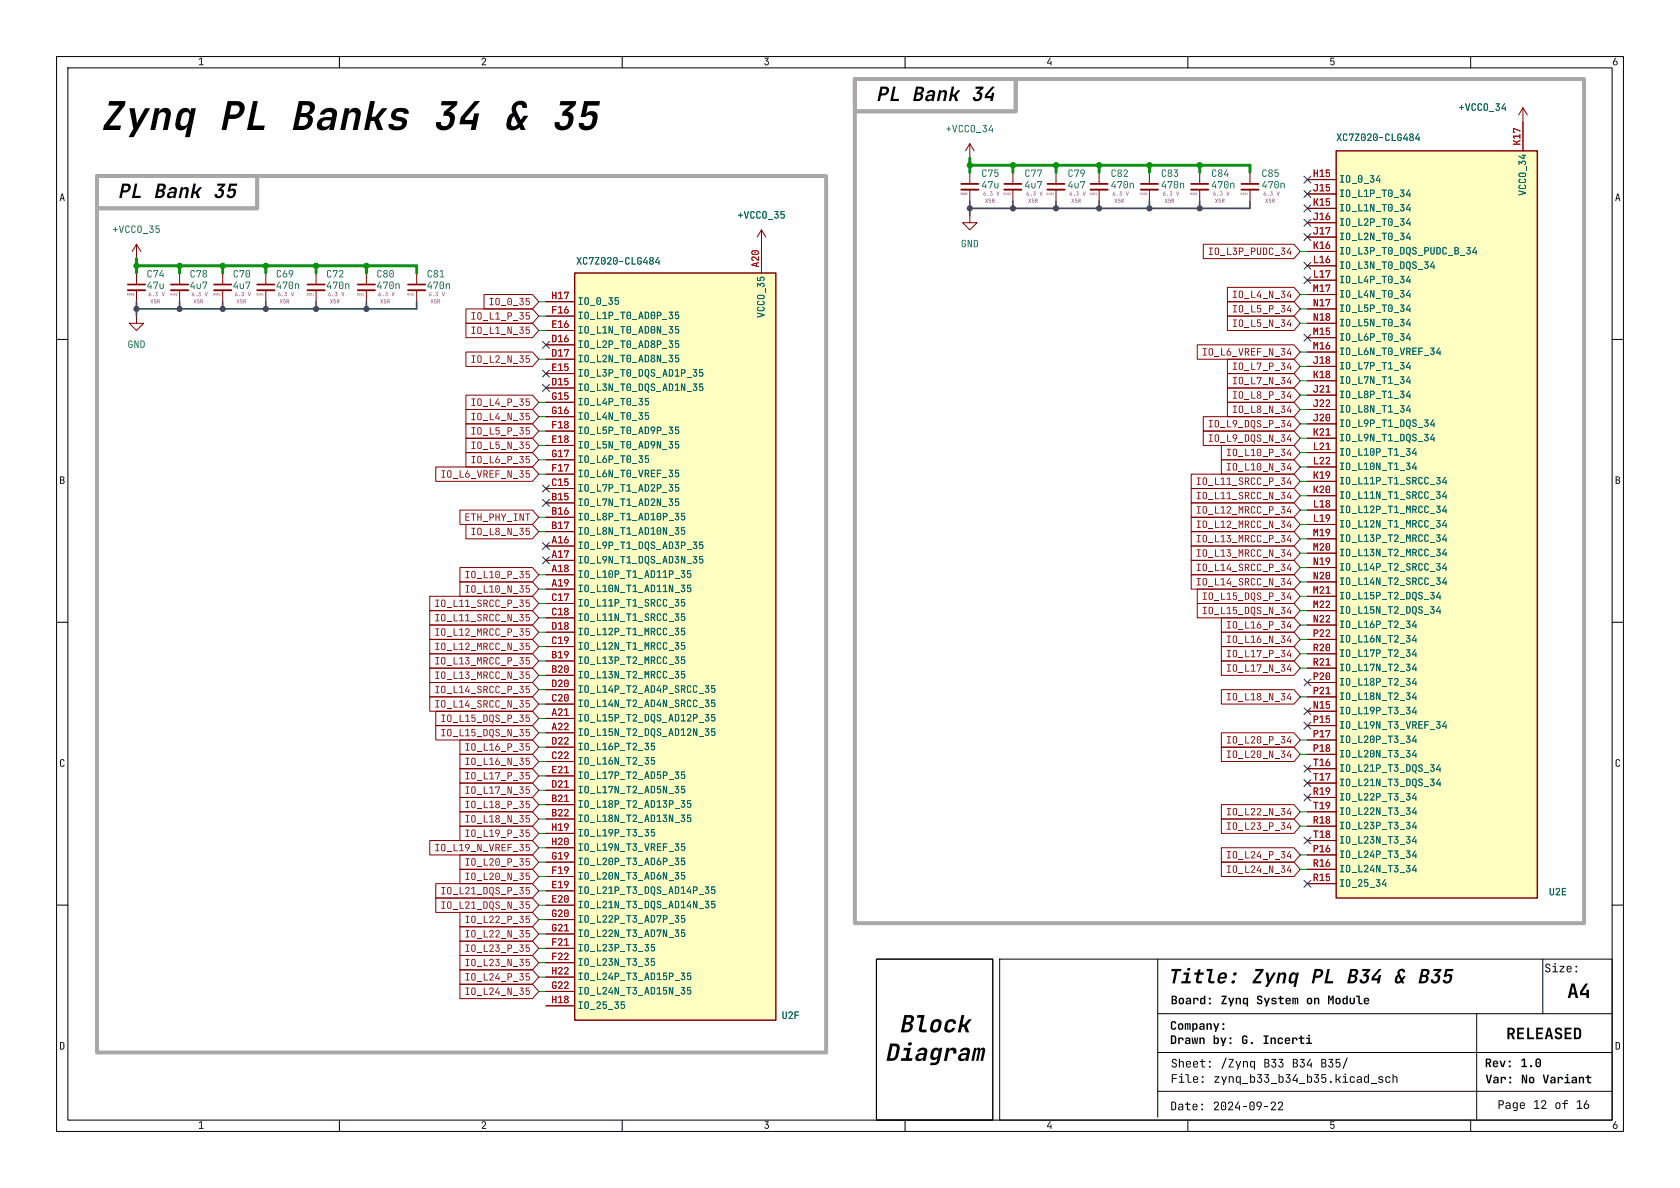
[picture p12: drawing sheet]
<svg xmlns="http://www.w3.org/2000/svg" width="297mm" height="210mm" viewBox="0 0 297 210" stroke-linecap="round" stroke-linejoin="round" font-family="sans-serif">
<defs><g id="words">
<g font-size="4.2">
<text x="158.9" y="184">Block</text>
<text x="156.4" y="189.1">Diagram</text>
</g>
<g font-size="2.1">
<text x="273" y="172.7">Size:</text>
<text x="207" y="178.3">Board:</text>
<text x="215.8" y="178.3">Zynq System on Module</text>
<text x="206.8" y="184.1">Company: Drawn</text>
<text x="227" y="184.1">by:</text>
<text x="207" y="189.5">Sheet:</text>
<text x="262.5" y="189.4">Rev:</text>
<text x="268.8" y="189.4">1.0</text>
<text x="262.6" y="192.3">Var:</text>
<text x="268.9" y="192.3">No Variant</text>
</g>
<g font-size="1.8" fill="#a90000">
<text x="269" y="25.7" transform="rotate(-90 269 25.7)">K17</text>
<text x="232.1" y="31.5">H15</text>
<text x="232.1" y="34">J15</text>
<text x="232.1" y="36.6">K15</text>
<text x="232.1" y="39.1">J16</text>
<text x="232.1" y="41.7">J17</text>
<text x="134.4" y="47.3" transform="rotate(-90 134.4 47.3)">A20</text>
<text x="232.1" y="44.2">K16</text>
<text x="232.1" y="46.7">L16</text>
<text x="97.5" y="53.1">H17</text>
<text x="232.1" y="49.3">L17</text>
<text x="232.1" y="51.8">M17</text>
<text x="97.5" y="55.6">F16</text>
<text x="97.5" y="58.2">E16</text>
<text x="232.1" y="54.4">N17</text>
<text x="232.1" y="56.9">N18</text>
<text x="232.1" y="59.4">M15</text>
<text x="97.5" y="60.7">D16</text>
<text x="97.5" y="63.2">D17</text>
<text x="97.5" y="65.8">E15</text>
<text x="232.1" y="62">M16</text>
<text x="232.1" y="64.5">J18</text>
<text x="97.5" y="68.3">D15</text>
<text x="97.5" y="70.9">G15</text>
<text x="232.1" y="67.1">K18</text>
<text x="232.1" y="69.6">J21</text>
<text x="97.5" y="73.4">G16</text>
<text x="97.5" y="75.9">F18</text>
<text x="232.1" y="72.1">J22</text>
<text x="232.1" y="74.7">J20</text>
<text x="232.1" y="77.2">K21</text>
<text x="97.5" y="78.5">E18</text>
<text x="97.5" y="81">G17</text>
<text x="97.5" y="83.6">F17</text>
<text x="232.1" y="79.8">L21</text>
<text x="232.1" y="82.3">L22</text>
<text x="97.5" y="86.1">C15</text>
<text x="97.5" y="88.6">B15</text>
<text x="232.1" y="84.8">K19</text>
<text x="232.1" y="87.4">K20</text>
<text x="232.1" y="89.9">L18</text>
<text x="97.5" y="91.2">B16</text>
<text x="97.5" y="93.7">B17</text>
<text x="232.1" y="92.5">L19</text>
<text x="232.1" y="95">M19</text>
<text x="97.5" y="96.3">A16</text>
<text x="97.5" y="98.8">A17</text>
<text x="97.5" y="101.3">A18</text>
<text x="232.1" y="97.5">M20</text>
<text x="232.1" y="100.1">N19</text>
<text x="97.5" y="103.9">A19</text>
<text x="97.5" y="106.4">C17</text>
<text x="232.1" y="102.6">N20</text>
<text x="232.1" y="105.2">M21</text>
<text x="232.1" y="107.7">M22</text>
<text x="97.5" y="109">C18</text>
<text x="97.5" y="111.5">D18</text>
<text x="232.1" y="110.2">N22</text>
<text x="232.1" y="112.8">P22</text>
<text x="97.5" y="114">C19</text>
<text x="97.5" y="116.6">B19</text>
<text x="97.5" y="119.1">B20</text>
<text x="232.1" y="115.3">R20</text>
<text x="232.1" y="117.9">R21</text>
<text x="97.5" y="121.7">D20</text>
<text x="97.5" y="124.2">C20</text>
<text x="232.1" y="120.4">P20</text>
<text x="232.1" y="122.9">P21</text>
<text x="232.1" y="125.5">N15</text>
<text x="97.5" y="126.7">A21</text>
<text x="97.5" y="129.3">A22</text>
<text x="97.5" y="131.8">D22</text>
<text x="232.1" y="128">P15</text>
<text x="232.1" y="130.6">P17</text>
<text x="97.5" y="134.4">C22</text>
<text x="97.5" y="136.9">E21</text>
<text x="232.1" y="133.1">P18</text>
<text x="232.1" y="135.6">T16</text>
<text x="97.5" y="139.4">D21</text>
<text x="97.5" y="142">B21</text>
<text x="232.1" y="138.2">T17</text>
<text x="232.1" y="140.7">R19</text>
<text x="232.1" y="143.3">T19</text>
<text x="97.5" y="144.5">B22</text>
<text x="97.5" y="147.1">H19</text>
<text x="97.5" y="149.6">H20</text>
<text x="232.1" y="145.8">R18</text>
<text x="232.1" y="148.3">T18</text>
<text x="97.5" y="152.1">G19</text>
<text x="97.5" y="154.7">F19</text>
<text x="232.1" y="150.9">P16</text>
<text x="232.1" y="153.4">R16</text>
<text x="232.1" y="156">R15</text>
<text x="97.5" y="157.2">E19</text>
<text x="97.5" y="159.8">E20</text>
<text x="97.5" y="162.3">G20</text>
<text x="97.5" y="164.8">G21</text>
<text x="97.5" y="167.4">F21</text>
<text x="97.5" y="169.9">F22</text>
<text x="97.5" y="172.5">H22</text>
<text x="97.5" y="175">G22</text>
<text x="97.5" y="177.5">H18</text>
</g>
<g font-size="1.8" fill="#791879">
<text x="173.5" y="33.9">47u</text>
<text x="181.1" y="33.9">4u7</text>
<text x="188.7" y="33.9">4u7</text>
<text x="196.3" y="33.9">470n</text>
<text x="205.2" y="33.9">470n</text>
<text x="214.1" y="33.9">470n</text>
<text x="223" y="33.9">470n</text>
<text x="25.9" y="51.7">47u</text>
<text x="33.5" y="51.7">4u7</text>
<text x="41.1" y="51.7">4u7</text>
<text x="48.8" y="51.7">470n</text>
<text x="57.7" y="51.7">470n</text>
<text x="66.5" y="51.7">470n</text>
<text x="75.4" y="51.7">470n</text>
</g>
<g font-size="1.8" fill="#006464">
<text x="236.7" y="32.9">IO_0_34</text>
<text x="236.7" y="35.5">IO_L1P_T0_34</text>
<text x="236.7" y="38">IO_L1N_T0_34</text>
<text x="236.7" y="40.5">IO_L2P_T0_34</text>
<text x="236.7" y="43.1">IO_L2N_T0_34</text>
<text x="236.7" y="45.6">IO_L3P_T0_DQS_PUDC_B_34</text>
<text x="236.7" y="48.2">IO_L3N_T0_DQS_34</text>
<text x="236.7" y="50.7">IO_L4P_T0_34</text>
<text x="236.7" y="53.2">IO_L4N_T0_34</text>
<text x="102.1" y="54.5">IO_0_35</text>
<text x="102.1" y="57.1">IO_L1P_T0_AD0P_35</text>
<text x="102.1" y="59.6">IO_L1N_T0_AD0N_35</text>
<text x="236.7" y="55.8">IO_L5P_T0_34</text>
<text x="236.7" y="58.3">IO_L5N_T0_34</text>
<text x="236.7" y="60.9">IO_L6P_T0_34</text>
<text x="102.1" y="72.3">IO_L4P_T0_35</text>
<text x="102.1" y="74.8">IO_L4N_T0_35</text>
<text x="102.1" y="82.5">IO_L6P_T0_35</text>
<text x="236.7" y="81.2">IO_L10P_T1_34</text>
<text x="236.7" y="83.7">IO_L10N_T1_34</text>
<text x="236.7" y="132">IO_L20P_T3_34</text>
<text x="236.7" y="134.5">IO_L20N_T3_34</text>
</g>
</g></defs>
<g fill="none" stroke="#000" stroke-width=".18">
<path d="M10 10h277v190h-277zM12 12h273v186h-273zM60 10v2M110 10v2M160 10v2M210 10v2M260 10v2M10 60h2M285 60h2M10 110h2M285 110h2M10 160h2"/>
<path d="M176.7 169.5h108.3v28.5h-108.3zM204.7 169.5v28M204.7 179.2h80.2M261.1 179.2v18.8M272.7 169.5v9.7M285 160h2M60 198v2M110 198v2M160 198v2M204.7 186.1h80.2M204.7 192.9h80.2M210 198v2"/>
<path d="M260 198v2"/>
</g>
<g fill="#000">
<path d="M35.2 10.4l.5-.2v1.2h.3v.1h-.8v-.1h.3v-1.1l-.3 .3zM85.2 10.3a.43 .43 0 0 1 .7 .1 .43 .43 0 0 1-.2 .6l-.3 .4h.6v.1h-.8v-.1l.4-.5a.28 .28 0 0 0 .2-.3 .28 .28 0 0 0-.2-.2 .28 .28 0 0 0-.3 .2h-.2zM135.2 10.2h.7l-.3 .5a.42 .42 0 0 1 .4 .4 .42 .42 0 0 1-.4 .4 .42 .42 0 0 1-.5-.3h.2a.29 .29 0 0 0 .4 .1 .29 .29 0 0 0 .1-.4 .29 .29 0 0 0-.4-.1l.3-.4h-.5zM185.6 10.2h.2l-.5 .9h.4v-.3h.2v.7h-.2v-.3h-.6v-.2zM235.2 10.2h.7v.2h-.6v.4a.39 .39 0 0 1 .6 0 .39 .39 0 0 1 0 .5l-.4 .3-.2-.1-.1-.3 .2 .1a.26 .26 0 0 0 .3 0 .26 .26 0 0 0 0-.3 .26 .26 0 0 0-.4-.1h-.1zM285.5 10.2h.2l-.3 .6a.42 .42 0 0 1 .6 .3 .42 .42 0 0 1-.4 .5 .42 .42 0 0 1-.5-.4l.2-.1a.27 .27 0 0 0 .4 .3 .27 .27 0 0 0 0-.5 .27 .27 0 0 0-.4 .1l-.2 .1zM10.9 34.2h.2l.4 1.3h-.2l-.1-.3h-.4l-.1 .3h-.2l.2-.5h.5l-.2-.7-.2 .7h-.1zM285.9 34.2h.2l.4 1.3h-.2l-.1-.3h-.4l-.1 .3h-.2l.2-.5h.5l-.2-.7-.2 .7h-.1zM10.6 84.2h.6l.2 .2v.3l-.2 .1 .2 .2v.3l-.2 .2h-.6v-.1h.5l.2-.2-.2-.2-.3-.1v.5h-.2v-.6h.5l.1-.2-.1-.2h-.3v.4h-.2zM285.6 84.2h.6l.2 .2v.3l-.2 .1 .2 .2v.3l-.2 .2h-.6v-.1h.5l.2-.2-.2-.2-.3-.1v.5h-.2v-.6h.5l.1-.2-.1-.2h-.3v.4h-.2zM10.7 134.3l.5-.1 .2 .3-.2 .1-.2-.3-.2 .1v.9l.3 .1 .1-.2h.2a.39 .39 0 0 1-.4 .4 .39 .39 0 0 1-.4-.4zM285.7 134.3l.5-.1 .2 .3-.2 .1-.2-.3-.2 .1v.9l.3 .1 .1-.2h.2a.39 .39 0 0 1-.4 .4 .39 .39 0 0 1-.4-.4z"/>
<path d="M207.1 171.3h1.8l-.1 .4h-.7l-.4 2.1h-.4l.4-2.1h-.6zM207.1 176h.5a.38 .38 0 0 1 .5 .3 .38 .38 0 0 1-.3 .4 .42 .42 0 0 1 .3 .5 .42 .42 0 0 1-.5 .3h-.5v-.2h.6l.1-.3-.4-.2v.5h-.3v-.7h.6l.1-.2-.4-.2v.4h-.3zM209.3 171.9h1l-.3 1.5h.5v.4h-1.7l.1-.4h.6l.3-1.1h-.6zM211.2 171.9h.5l.1-.5h.4l-.1 .5h.8l-.1 .4h-.7l-.2 1.1h.6l-.1 .4h-.5a.43 .43 0 0 1-.5-.5l.2-1h-.5zM212.2 176.5l.4-.1 .2 .2v-.6h.3v1.5h-.3v-.2l-.2 .2-.4-.1-.1-.6h.3v.4l.2 .1 .2-.1v-.4l-.2-.2-.2 .2h-.3zM213.4 171.3h1l-.4 2 .1 .1h.6v.4h-.6a.47 .47 0 0 1-.5-.6l.3-1.5h-.6zM216 176h.8v.2l-.6 1.1h.7v.2h-1v-.2l.7-1.1h-.6zM215.6 172.1a.75 .75 0 0 1 1-.1 .75 .75 0 0 1 .2 1h-1.1a.37 .37 0 0 0 .1 .5 .37 .37 0 0 0 .5-.2h.4a.77 .77 0 0 1-.8 .6 .77 .77 0 0 1-.7-.8l.1-.4h1.2a.39 .39 0 0 0-.4-.5 .39 .39 0 0 0-.4 .5h-.4zM222 171.3h1.4l-.1 .4-1.3 1.7h1l-.1 .4h-1.5l.1-.4 1.4-1.7h-1zM222.3 176.1l.3-.1a.46 .46 0 0 1 .6 .4h-.3a.21 .21 0 0 0-.2-.2 .21 .21 0 0 0-.2 .2 .21 .21 0 0 0 .1 .2 .5 .5 0 0 1 .6 .5 .5 .5 0 0 1-.5 .5 .5 .5 0 0 1-.5-.5h.2a.24 .24 0 0 0 .4 .2 .24 .24 0 0 0 0-.4 .49 .49 0 0 1-.5-.2 .49 .49 0 0 1 0-.6zM223.7 171.9h.5l.2 1.4 .7-1.4h.5l-1.5 2.6h-.4l.4-.8zM226 171.9h.4l-.1 .4a.55 .55 0 0 1 .7-.4 .55 .55 0 0 1 .4 .7l-.3 1.2h-.4l.3-1.2a.34 .34 0 0 0-.4-.4 .34 .34 0 0 0-.3 .4l-.3 1.2h-.4z"/>
<path d="M228.2 172.1a.51 .51 0 0 1 .5-.2 .51 .51 0 0 1 .4 .4l.1-.4h.4l-.5 2.6h-.4l.2-1a.55 .55 0 0 1-.7 .4 .55 .55 0 0 1-.4-.7h.4a.36 .36 0 0 0 .5 .3 .36 .36 0 0 0 .2-.4l.1-.5a.35 .35 0 0 0-.3-.4 .35 .35 0 0 0-.3 .4l-.2 .6h-.4l.2-.8zM232.4 171.3h.9a.79 .79 0 0 1 .6 .8 .79 .79 0 0 1-.8 .7l-.6 .1-.2 .9h-.4l.3-1.3h.8a.41 .41 0 0 0 .5-.4 .41 .41 0 0 0-.3-.4h-.4l-.2 .8h-.4zM234.7 171.3h.4l-.5 2.1h1.1l-.1 .4h-1.5zM234.8 176h.3l.2 .7 .2-.7h.3v1.5h-.3l.1-1.3-.2 .7h-.2l-.2-.7v1.3h-.2zM237.4 176.5l.4-.1 .2 .2v-.6h.3v1.5h-.3v-.2l-.2 .2-.4-.1-.1-.6h.3v.4l.2 .1 .2-.1v-.4l-.2-.2-.2 .2h-.3zM238.7 171.3h.8a.61 .61 0 0 1 .7 .5 .61 .61 0 0 1-.6 .7 .76 .76 0 0 1 .3 .9 .76 .76 0 0 1-.9 .4h-.8l.1-.3h.7a.4 .4 0 0 0 .5-.3 .4 .4 0 0 0-.3-.5h-.4l-.1 .8h-.4l.2-1.2h.8a.35 .35 0 0 0 .4-.2 .35 .35 0 0 0-.3-.5h-.3l-.2 .7h-.4zM239.7 176h.7v1.2l.5 .1v.2h-.5l-.2-.1-.1-1.2h-.4zM240.9 171.3h1.4l-.1 .3-.7 .6a.82 .82 0 0 1 .6 .8 .82 .82 0 0 1-.6 .8 .68 .68 0 0 1-.8 0 .68 .68 0 0 1-.3-.7h.4a.41 .41 0 0 0 .5 .4 .41 .41 0 0 0 .3-.6l-.1-.3h-.5l.1-.4 .6-.5h-.9zM243.8 171.3h.4l-1.3 1.6h.7l.1-.5h.5l-.3 1.4h-.5l.1-.5h-1.1l.2-.6zM247.2 171.5a.63 .63 0 0 1 .7-.3 .63 .63 0 0 1 .5 .7h-.4a.31 .31 0 0 0-.5-.2 .31 .31 0 0 0 0 .5l.3 .7 .3-.3h.4l-.5 .7 .3 .5h-.5l-.1-.2a.61 .61 0 0 1-.7 .3 .61 .61 0 0 1-.4-.6h.4a.31 .31 0 0 0 .3 .2 .31 .31 0 0 0 .3-.2l-.3-.7-.2 .2-.1 .5h-.4a.93 .93 0 0 1 .5-1v-.5zM251.3 171.3h.8a.61 .61 0 0 1 .6 .5 .61 .61 0 0 1-.5 .7 .76 .76 0 0 1 .2 .9 .76 .76 0 0 1-.8 .4h-.8v-.3h.8a.4 .4 0 0 0 .5-.3 .4 .4 0 0 0-.3-.5h-.4l-.1 .8h-.5l.3-1.2h.7a.35 .35 0 0 0 .5-.2 .35 .35 0 0 0-.3-.5h-.4l-.1 .7h-.4zM253.5 171.3h1.4l-.1 .3-.7 .6a.82 .82 0 0 1 .5 .8 .82 .82 0 0 1-.6 .8 .68 .68 0 0 1-.7 0 .68 .68 0 0 1-.3-.7h.4a.41 .41 0 0 0 .5 .4 .41 .41 0 0 0 .3-.6l-.1-.3h-.5l.1-.4 .6-.5h-.9z"/>
<path d="M255.6 171.3h1.4l-.1 .4h-1l-.2 .7a.59 .59 0 0 1 .9-.1 .59 .59 0 0 1 .1 .8 .84 .84 0 0 1-.7 .8 .84 .84 0 0 1-.9-.5v-.2h.4a.37 .37 0 0 0 .4 .3 .37 .37 0 0 0 .3-.4l.1-.2a.33 .33 0 0 0-.2-.4 .33 .33 0 0 0-.4 .2h-.5zM273.3 170.4l.2-.1a.43 .43 0 0 1 .6 .4h-.2a.26 .26 0 0 0-.2-.2 .26 .26 0 0 0-.3 .2 .26 .26 0 0 0 .2 .3 .49 .49 0 0 1 .5 .3 .49 .49 0 0 1-.3 .6 .49 .49 0 0 1-.6-.2l-.1-.2h.2a.28 .28 0 0 0 .5 .2 .28 .28 0 0 0-.1-.5 .48 .48 0 0 1-.4-.2 .48 .48 0 0 1 0-.6zM277.8 173.9h.6l.6 2.5h-.4l-.2-.6h-.7l-.1 .6h-.4l.2-1h.9l-.2-1.1-.3 1.1h-.4zM280.3 173.9h.5l-1 1.6h.7v-.5h.4v1.4h-.4v-.5h-1.2v-.6zM10.6 184.2l.6 .1 .2 .3-.1 .8-.7 .1v-.1a.38 .38 0 0 0 .6-.3v-.6l-.4-.1v1h-.2zM35.2 198.4l.5-.2v1.2h.3v.1h-.8v-.1h.3v-1l-.3 .2zM85.2 198.3a.43 .43 0 0 1 .7 .1 .43 .43 0 0 1-.2 .6l-.3 .4h.6v.1h-.8v-.1l.4-.5a.28 .28 0 0 0 .2-.3 .28 .28 0 0 0-.2-.2 .28 .28 0 0 0-.3 .2h-.2zM135.2 198.2h.7l-.3 .5a.42 .42 0 0 1 .4 .4 .42 .42 0 0 1-.4 .5 .42 .42 0 0 1-.5-.4h.2a.29 .29 0 0 0 .4 .1 .29 .29 0 0 0 .1-.4 .29 .29 0 0 0-.4 0l.3-.5h-.5zM185.6 198.2h.2l-.5 .9h.4v-.3h.2v.7h-.2v-.2h-.6v-.3zM207.2 189.9h.9v.1h-.8v.6h.7v.1h-.7v.7h-.1zM207.1 180.6l.6-.1 .2 .3-.2 .1-.2-.2-.2 .1v1h.2l.2-.2h.3a.49 .49 0 0 1-.5 .5 .49 .49 0 0 1-.5-.5zM207.1 194.7l.6 .1 .2 .4-.1 .9-.3 .2h-.4v-.2a.44 .44 0 0 0 .6-.3v-.8l-.5-.1v1.2h-.1z"/>
<path d="M207.3 187.3l.2-.1a.43 .43 0 0 1 .5 .4h-.1a.26 .26 0 0 0-.3-.3 .26 .26 0 0 0-.2 .2 .26 .26 0 0 0 .1 .3 .49 .49 0 0 1 .6 .4 .49 .49 0 0 1-.4 .5 .49 .49 0 0 1-.6-.2v-.2h.2a.28 .28 0 0 0 .4 .3 .28 .28 0 0 0 0-.5 .48 .48 0 0 1-.5-.3 .48 .48 0 0 1 .1-.5zM208.4 190.3h.6v.9h.4v.2h-1v-.2h.4v-.8h-.4zM208.4 187.2h.2v.6l.2-.3 .4 .2 .1 1h-.2v-.7a.25 .25 0 0 0-.3-.3 .25 .25 0 0 0-.2 .3v.7h-.2zM208.4 181l.1-.1a.47 .47 0 0 1 .7 .4v.3a.48 .48 0 0 1-.5 .5 .48 .48 0 0 1-.5-.5v-.3h.3l.1 .5h.2l.1-.1-.1-.6-.6 .2zM208.4 195.3l.2-.2a.41 .41 0 0 1 .6 .4v.8h-.2v-.3a.39 .39 0 0 1-.4 .3 .39 .39 0 0 1-.3-.4h.1l.2 .2a.31 .31 0 0 0 .3 0 .31 .31 0 0 0 .1-.4h-.4l-.2 .2h-.1l.1-.2 .6-.1a.26 .26 0 0 0-.2-.3 .26 .26 0 0 0-.3 .1h-.2zM209.5 180.9h.2v.1l.1-.1 .3 .1 .1-.1h.2l.1 1.1h-.2l-.1-.9-.1 .9h-.2l-.1-.9-.1 .9h-.2zM209.5 195.1h.3v-.3h.2v.3h.5v.2h-.5v.7l.4 .1v.2l-.5-.1-.1-.9h-.3zM209.5 189.9h.6v1.2l.5 .1v.2h-.4l-.2-.1-.1-1.3h-.4zM210.9 195.2l.5-.1a.49 .49 0 0 1 .3 .6h-.7a.29 .29 0 0 0 .1 .4 .29 .29 0 0 0 .4-.1h.2a.46 .46 0 0 1-.5 .3 .46 .46 0 0 1-.4-.5v-.3l.7 .1a.27 .27 0 0 0-.2-.3 .27 .27 0 0 0-.3 .2h-.2zM210.8 180.9h.2v.2l.2-.2h.3l.2 .3v.5l-.1 .3-.3 .1-.3-.3v.6h-.2v-1.1h.2l.1 .4 .2 .1 .2-.1v-.5l-.3-.1-.2 .2h-.2zM211 190.4l.5-.1a.49 .49 0 0 1 .3 .6h-.7a.29 .29 0 0 0 .1 .3 .29 .29 0 0 0 .4-.1h.2a.46 .46 0 0 1-.5 .3 .46 .46 0 0 1-.4-.4v-.3h.7a.27 .27 0 0 0-.2-.3 .27 .27 0 0 0-.3 .3h-.2zM212.1 181l.4-.1a.4 .4 0 0 1 .5 .4v.7h-.3v-.2a.38 .38 0 0 1-.4 .3 .38 .38 0 0 1-.3-.4h.2l.2 .2a.25 .25 0 0 0 .3-.1 .25 .25 0 0 0 0-.3l-.7 .2 .2-.3h.5l-.1-.3-.6 .1z"/>
<path d="M213.3 180.9h.2v.2l.3-.2 .3 .1 .1 1h-.2v-.8l-.2-.1-.2 .1-.1 .8h-.2zM214.7 194.8a.5 .5 0 0 1 .8 .1 .5 .5 0 0 1-.3 .8l-.4 .4h.7v.2h-.9v-.2l.6-.7a.29 .29 0 0 0 0-.5 .29 .29 0 0 0-.4 .3h-.2zM214.7 190.3h.9v.1l-.7 .8h.7v.2h-.9v-.2l.6-.8h-.6zM214.5 180.9h.2l.3 .8 .3-.8h.3l-.6 1.5h-.3l.2-.4zM216.7 187h.2l-.8 1.9h-.2zM215.9 190.3h.2l.3 .8 .3-.8h.2l-.6 1.5h-.2l.2-.5zM216 194.8l.1-.1a.46 .46 0 0 1 .7 .5v.6a.46 .46 0 0 1-.5 .5 .46 .46 0 0 1-.5-.5v-.6h.2v.6a.28 .28 0 0 0 .3 .3 .28 .28 0 0 0 .3-.3v-.6a.28 .28 0 0 0-.3-.3 .28 .28 0 0 0-.3 .3h-.2zM217.2 194.8a.5 .5 0 0 1 .8 .1 .5 .5 0 0 1-.3 .8l-.4 .4h.7v.2h-.9v-.2l.6-.7a.29 .29 0 0 0 0-.5 .29 .29 0 0 0-.4 .3h-.2zM217.2 187.2h.9l-.7 1.3h.7v.2h-.9l.7-1.4h-.7zM217.2 190.3h.2v.2l.2-.3 .4 .2 .1 1h-.2v-.7a.25 .25 0 0 0-.3-.3 .25 .25 0 0 0-.2 .3v.7h-.2zM218.4 187.6h.2l.3 .8 .3-.8h.2l-.5 1.5h-.2l.1-.5zM218.6 190.3l.3-.1 .3 .3v-.2h.2v1.5h-.2v-.6l-.3 .2-.3-.1-.1-.6h.2v.3a.25 .25 0 0 0 .2 .3 .25 .25 0 0 0 .3-.3v-.3a.25 .25 0 0 0-.3-.3 .25 .25 0 0 0-.2 .3h-.2z"/>
<path d="M218.9 194.7h.2l-.6 1.1h.5v-.4h.2v.9h-.2v-.4h-.7v-.3zM219.7 191.5h1v.1h-1zM219.7 187.6h.2v.2l.3-.3 .4 .2v1h-.2v-.7a.25 .25 0 0 0-.2-.3 .25 .25 0 0 0-.3 .3v.7h-.2zM219.7 195.5h.7v.2h-.7zM221 189.9h.2v.6l.1-.2 .3-.1 .3 .4v.5l-.2 .3h-.4l-.1-.2v.2h-.2v-.7h.2v.3a.26 .26 0 0 0 .2 .3 .26 .26 0 0 0 .3-.3v-.3a.26 .26 0 0 0-.3-.3 .26 .26 0 0 0-.2 .3h-.2zM221 194.8l.1-.1a.46 .46 0 0 1 .7 .5v.6a.46 .46 0 0 1-.5 .5 .46 .46 0 0 1-.4-.5v-.6h.2v.6a.28 .28 0 0 0 .2 .3 .28 .28 0 0 0 .3-.3v-.6a.28 .28 0 0 0-.3-.3 .28 .28 0 0 0-.2 .3h-.2zM221.1 187.6l.4-.1 .2 .3v-.2h.2v1.5h-.2v-.6l-.2 .2-.4-.1-.1-.6h.2v.3a.25 .25 0 0 0 .2 .3 .25 .25 0 0 0 .3-.3v-.3a.25 .25 0 0 0-.3-.3 .25 .25 0 0 0-.2 .3h-.2zM222.3 189.9h.8v.2l-.4 .3a.49 .49 0 0 1 .5 .5 .49 .49 0 0 1-.5 .5 .49 .49 0 0 1-.5-.4h.2a.31 .31 0 0 0 .4 .2 .31 .31 0 0 0 .2-.3 .31 .31 0 0 0-.3-.3h-.2v-.2l.4-.4h-.6zM222.3 194.8a.53 .53 0 0 1 .7 .1 .53 .53 0 0 1 0 .7l-.4 .7h-.2l.4-.7h-.5l-.2-.4h.2a.31 .31 0 0 0 .4 .3 .31 .31 0 0 0 .1-.5 .31 .31 0 0 0-.5 .1l-.2 .1zM223.5 195.5h.7v.2h-.7zM223.5 189.9h.8v.2l-.3 .3a.49 .49 0 0 1 .4 .5 .49 .49 0 0 1-.4 .5 .49 .49 0 0 1-.5-.4h.2a.31 .31 0 0 0 .3 .2 .31 .31 0 0 0 .3-.3 .31 .31 0 0 0-.4-.3h-.1v-.2l.3-.4h-.6zM223.5 187.2h.5a.38 .38 0 0 1 .4 .2 .38 .38 0 0 1-.2 .5 .42 .42 0 0 1 .2 .5 .42 .42 0 0 1-.4 .3h-.5v-.2h.5a.27 .27 0 0 0 .2-.2 .27 .27 0 0 0-.2-.3h-.3v.5h-.2v-.7h.5a.24 .24 0 0 0 .2-.2 .24 .24 0 0 0-.2-.3h-.3v.5h-.2z"/>
<path d="M224.6 183.4h.3v.2l.2-.2 .4 .1 .1 1.1h-.3v-.8l-.2-.2-.2 .2v.8h-.3zM224.8 194.8a.5 .5 0 0 1 .7 .1 .5 .5 0 0 1-.2 .8l-.4 .4h.7v.2h-.9v-.2l.6-.7a.29 .29 0 0 0 0-.5 .29 .29 0 0 0-.5 .3h-.2zM224.7 191.5h1v.1h-1zM224.8 187.2h.8v.2l-.4 .3a.49 .49 0 0 1 .5 .5 .49 .49 0 0 1-.5 .5 .49 .49 0 0 1-.5-.4h.2a.31 .31 0 0 0 .4 .2 .31 .31 0 0 0 .2-.3 .31 .31 0 0 0-.3-.3h-.2v-.2l.4-.4h-.6zM226 194.8a.5 .5 0 0 1 .8 .1 .5 .5 0 0 1-.2 .8l-.4 .4h.6v.2h-.9v-.2l.6-.7a.29 .29 0 0 0 0-.5 .29 .29 0 0 0-.4 .3h-.2zM226 189.9h.2v.6l.2-.2 .2-.1 .3 .4v.5l-.1 .3h-.4l-.2-.2v.2h-.2v-.7h.2v.3a.26 .26 0 0 0 .3 .3 .26 .26 0 0 0 .2-.3v-.3a.26 .26 0 0 0-.2-.3 .26 .26 0 0 0-.3 .3h-.2zM226 183.5l.3-.1a.46 .46 0 0 1 .5 .4h-.2l-.3-.2-.2 .2 .1 .5 .6-.1a.49 .49 0 0 1-.5 .4 .49 .49 0 0 1-.4-.5zM226.1 187.2h.8v.2l-.4 .3a.49 .49 0 0 1 .5 .5 .49 .49 0 0 1-.5 .5 .49 .49 0 0 1-.5-.4h.2a.31 .31 0 0 0 .3 .2 .31 .31 0 0 0 .3-.3 .31 .31 0 0 0-.4-.3h-.1v-.2l.3-.4h-.5zM227.3 189.9h.8v.2l-.3 .3a.49 .49 0 0 1 .4 .5 .49 .49 0 0 1-.4 .5 .49 .49 0 0 1-.6-.4h.2a.31 .31 0 0 0 .4 .2 .31 .31 0 0 0 .3-.3 .31 .31 0 0 0-.4-.3h-.2v-.2l.4-.4h-.6zM228.6 187.2h.4a.38 .38 0 0 1 .4 .2 .38 .38 0 0 1-.2 .5 .42 .42 0 0 1 .3 .5 .42 .42 0 0 1-.5 .3h-.4v-.2h.4a.27 .27 0 0 0 .3-.2 .27 .27 0 0 0-.3-.3h-.3v.5h-.1v-.7h.4a.24 .24 0 0 0 .2-.2 .24 .24 0 0 0-.2-.3h-.3v.5h-.1zM229.1 189.9h.2l-.6 1h.5v-.4h.2v.9h-.2v-.3h-.7v-.3zM229.7 191.5h1.1v.1h-1.1z"/>
<path d="M229.8 187.2h.8v.2l-.3 .3a.49 .49 0 0 1 .4 .5 .49 .49 0 0 1-.4 .5 .49 .49 0 0 1-.5-.4h.2a.31 .31 0 0 0 .3 .2 .31 .31 0 0 0 .3-.3 .31 .31 0 0 0-.4-.3h-.1v-.2l.3-.4h-.6zM231 183.4h.6v.9h.3v.3h-1v-.3h.4v-.7h-.3zM231.1 189.9h.2v.6l.1-.2 .3-.1 .2 .4v.5l-.1 .3h-.4l-.1-.2v.2h-.2v-.7h.2v.3a.26 .26 0 0 0 .2 .3 .26 .26 0 0 0 .3-.3v-.3a.26 .26 0 0 0-.3-.3 .26 .26 0 0 0-.2 .3h-.2zM231.6 187.2h.2l-.6 1h.5v-.4h.2v.9h-.2v-.3h-.7v-.3zM232.3 189.9h.9v.2l-.4 .3a.49 .49 0 0 1 .5 .5 .49 .49 0 0 1-.5 .5 .49 .49 0 0 1-.5-.4h.2a.31 .31 0 0 0 .3 .2 .31 .31 0 0 0 .3-.3 .31 .31 0 0 0-.4-.3h-.1v-.2l.3-.4h-.6zM233.6 189.9h.8v.1h-.6v.6a.43 .43 0 0 1 .6-.1 .43 .43 0 0 1 .1 .6 .46 .46 0 0 1-.5 .3 .46 .46 0 0 1-.4-.3l.2 .1a.3 .3 0 0 0 .4 0 .3 .3 0 0 0 0-.5 .3 .3 0 0 0-.4 0h-.2zM233.6 187.2h.4a.38 .38 0 0 1 .5 .2 .38 .38 0 0 1-.3 .5 .42 .42 0 0 1 .3 .5 .42 .42 0 0 1-.4 .3h-.5v-.2h.4a.27 .27 0 0 0 .3-.2 .27 .27 0 0 0-.3-.3h-.2v.5h-.2v-.7h.4a.24 .24 0 0 0 .3-.2 .24 .24 0 0 0-.3-.3h-.2v.5h-.2zM234.9 187.2h.8v.2l-.4 .3a.49 .49 0 0 1 .5 .5 .49 .49 0 0 1-.5 .5 .49 .49 0 0 1-.5-.4h.2a.31 .31 0 0 0 .3 .2 .31 .31 0 0 0 .3-.3 .31 .31 0 0 0-.3-.3h-.2v-.2l.4-.4h-.6zM235.2 198.2h.7v.2h-.6v.4a.39 .39 0 0 1 .6 0 .39 .39 0 0 1 0 .5l-.4 .3-.2-.1-.1-.2h.2a.26 .26 0 0 0 .3 0 .26 .26 0 0 0 0-.3 .26 .26 0 0 0-.4 0h-.1zM236.1 189.9h.2v.8h.2l.4-.4h.2l-.4 .5 .4 .6h-.2l-.4-.5h-.2v.5h-.2zM236.1 187.2h.8v.1h-.6v.6a.43 .43 0 0 1 .6-.1 .43 .43 0 0 1 .1 .6 .46 .46 0 0 1-.5 .3 .46 .46 0 0 1-.4-.3l.2 .1a.3 .3 0 0 0 .4 0 .3 .3 0 0 0 0-.5 .3 .3 0 0 0-.4 0h-.2zM238.1 187h.2l-.8 1.9h-.2z"/>
<path d="M237.4 190.3h.5v.9h.4v.2h-1v-.2h.5v-.8h-.4zM238.7 190.4l.4-.2a.4 .4 0 0 1 .4 .4h-.2l-.1-.2a.27 .27 0 0 0-.4 .3v.3a.27 .27 0 0 0 .2 .3 .27 .27 0 0 0 .3-.3h.2a.46 .46 0 0 1-.5 .4 .46 .46 0 0 1-.4-.4zM240 190.4l.2-.2a.41 .41 0 0 1 .6 .4v.8h-.2v-.2a.39 .39 0 0 1-.4 .2 .39 .39 0 0 1-.4-.3h.2l.2 .2a.31 .31 0 0 0 .3-.1 .31 .31 0 0 0 .1-.3h-.4l-.2 .2h-.2l.2-.3 .6-.1a.26 .26 0 0 0-.2-.3 .26 .26 0 0 0-.3 .2h-.2zM241.2 190.3l.4-.1 .2 .3v-.6h.2v1.5h-.2v-.2l-.1 .2h-.4l-.2-.3v-.4h.2v.3a.26 .26 0 0 0 .3 .3 .26 .26 0 0 0 .2-.3v-.3a.26 .26 0 0 0-.2-.3 .26 .26 0 0 0-.3 .3h-.2zM242.3 191.5h1v.1h-1zM243.8 190.3l.5-.1 .2 .3-.3-.1-.3 .1a.4 .4 0 0 0 .5 .3l.1 .1a.43 .43 0 0 1-.3 .6 .43 .43 0 0 1-.5-.4h.1a.24 .24 0 0 0 .4 .2 .24 .24 0 0 0 .1-.4 .4 .4 0 0 1-.5-.1 .4 .4 0 0 1 0-.5zM245 190.4l.4-.2a.4 .4 0 0 1 .4 .4h-.2l-.1-.2a.27 .27 0 0 0-.4 .3v.3a.27 .27 0 0 0 .2 .3 .27 .27 0 0 0 .3-.3h.2a.46 .46 0 0 1-.5 .4 .46 .46 0 0 1-.4-.4zM246.2 189.9h.2v.6l.2-.3 .4 .2 .1 1h-.2v-.7a.25 .25 0 0 0-.3-.3 .25 .25 0 0 0-.2 .3v.7h-.2zM262.7 190h.2l.3 1.3 .3-1.3h.3l-.4 1.5h-.4zM262.7 187.1h.6l.3 .3a.46 .46 0 0 1-.2 .6l.3 .6h-.3l-.3-.6h-.2v.6h-.2v-.8h.5l.2-.2-.1-.2-.4-.1v.5h-.2zM264.9 194.5h.5a.45 .45 0 0 1 .5 .4 .45 .45 0 0 1-.5 .5h-.3v.6h-.2v-.8h.5a.28 .28 0 0 0 .3-.3 .28 .28 0 0 0-.3-.2h-.3v.5h-.2zM266.3 195l.2-.1a.41 .41 0 0 1 .6 .3v.8h-.2v-.2a.39 .39 0 0 1-.4 .2 .39 .39 0 0 1-.4-.3h.2l.2 .2a.31 .31 0 0 0 .3-.1 .31 .31 0 0 0 .1-.3h-.4l-.2 .2h-.2l.2-.3 .6-.1a.26 .26 0 0 0-.2-.3 .26 .26 0 0 0-.3 .2h-.2z"/>
<path d="M266.5 181.7h.6a.61 .61 0 0 1 .7 .4 .61 .61 0 0 1-.4 .7l.4 .9h-.3l-.4-.8h-.3v.8h-.3v-1.1h.6a.31 .31 0 0 0 .4-.3 .31 .31 0 0 0-.4-.3h-.3v.6h-.3zM267.5 195l.4-.1 .2 .2v-.2h.2v1.4l-.7 .1v-.2h.5v-.5l-.1 .2h-.3a.49 .49 0 0 1-.3-.6h.2v.2a.25 .25 0 0 0 .3 .3 .25 .25 0 0 0 .2-.3v-.2a.25 .25 0 0 0-.2-.3 .25 .25 0 0 0-.3 .3h-.2zM268.2 181.7h1.2v.3h-.8v.5h.7v.3h-.7v.6h.8v.3h-1.2zM269 187.4l.3-.3h.3v1.3h.3v.2h-.9v-.2h.4v-1l-.4 .2zM269 190h.4l.4 1.2-.1-1.2h.3v1.5h-.3l-.5-1.2 .1 1.2h-.3zM268.8 195l.5-.1a.49 .49 0 0 1 .3 .6h-.7a.29 .29 0 0 0 .1 .4 .29 .29 0 0 0 .4-.2h.2a.46 .46 0 0 1-.5 .3 .46 .46 0 0 1-.4-.4v-.3h.7a.27 .27 0 0 0-.2-.3 .27 .27 0 0 0-.3 .3h-.2zM270 181.7h.3v1.7h.9v.3h-1.2zM271.2 194.7l.4-.2h.2v1.3h.4v.2h-1v-.2h.4v-1.2l-.4 .4zM271.6 181.7h1.2v.3h-.9v.5h.8v.3h-.8v.6h.9v.3h-1.2zM271.6 187.2l.3-.1 .4 .1 .1 1a.49 .49 0 0 1-.5 .5 .49 .49 0 0 1-.5-.5v-.6h.3l.1 .8h.3l.1-.2-.1-.8-.2-.1-.2 .3h-.3zM272.6 194.6a.5 .5 0 0 1 .7 .1 .5 .5 0 0 1-.2 .7l-.4 .4h.7v.2h-.9v-.2l.6-.6a.29 .29 0 0 0 0-.5 .29 .29 0 0 0-.5 .2h-.2zM272.7 190h.3l.3 1.3 .3-1.3h.2l-.3 1.5h-.4z"/>
<path d="M273.6 181.7h.5l.5 2h-.4l-.1-.5h-.5l-.1 .5h-.4l.2-.8h.7l-.2-.9-.2 .9h-.3zM275.1 181.8a.66 .66 0 0 1 .6-.1 .66 .66 0 0 1 .5 .5h-.4a.28 .28 0 0 0-.2-.3 .28 .28 0 0 0-.3 .2 .28 .28 0 0 0 .1 .4 .67 .67 0 0 1 .8 .6 .67 .67 0 0 1-.7 .7 .67 .67 0 0 1-.7-.6h.4a.32 .32 0 0 0 .5 .2 .32 .32 0 0 0-.1-.5 .66 .66 0 0 1-.6-.4 .66 .66 0 0 1 .1-.7zM275.1 195l.2-.1a.43 .43 0 0 1 .6 .4v.3a.45 .45 0 0 1-.5 .4 .45 .45 0 0 1-.4-.4v-.3h.2v.3a.26 .26 0 0 0 .2 .3 .26 .26 0 0 0 .3-.3v-.3a.26 .26 0 0 0-.3-.3 .26 .26 0 0 0-.2 .3h-.2zM276.2 195h.3l.2-.5h.5v.2h-.5v.3h.5v.2h-.5v.8h-.2v-.8h-.3zM276.6 181.7h1.2v.3h-.9v.5h.8v.3h-.8v.6h.9v.3h-1.2zM278.8 194.7l.3-.2h.3v1.3h.3v.2h-.9v-.2h.4v-1.2l-.4 .4zM278.2 181.7h.7a.62 .62 0 0 1 .6 .6v.8a.62 .62 0 0 1-.6 .6h-.7v-.3l.9-.1 .1-1.1-.2-.2h-.4v1.4h-.4zM280.5 194.5h.2l-.4 .7a.49 .49 0 0 1 .6 .2 .49 .49 0 0 1-.2 .7 .49 .49 0 0 1-.7-.3v-.3h.2a.31 .31 0 0 0 .4 .3 .31 .31 0 0 0 .1-.5 .31 .31 0 0 0-.5 .2h-.2zM280.6 190h.3v.3h.4v.3h-.4v.6l.4 .1v.2l-.6-.1-.1-.8h-.3v-.3h.3zM285.5 198.2h.2l-.3 .6a.42 .42 0 0 1 .6 .3 .42 .42 0 0 1-.4 .5 .42 .42 0 0 1-.5-.4l.2-.1a.27 .27 0 0 0 .4 .3 .27 .27 0 0 0 0-.5 .27 .27 0 0 0-.4 .2h-.2zM285.6 184.2l.6 .1 .2 .3-.1 .8-.7 .1v-.1a.38 .38 0 0 0 .6-.3v-.6l-.4-.1v1h-.2z"/>
<circle cx="210.2" cy="171.3" r=".28"/>
<circle cx="218.1" cy="173.6" r=".31"/>
<circle cx="218.3" cy="172.2" r=".32"/>
<circle cx="274.9" cy="170.4" r=".14"/>
<circle cx="278.7" cy="170.9" r=".17"/>
<circle cx="278.7" cy="171.7" r=".17"/>
<circle cx="212.5" cy="196.1" r=".17"/>
<circle cx="212.5" cy="195.2" r=".17"/>
<circle cx="212.6" cy="190.4" r=".17"/>
<circle cx="212.6" cy="191.3" r=".17"/>
<circle cx="213.9" cy="187.7" r=".17"/>
<circle cx="213.9" cy="188.6" r=".17"/>
<circle cx="216.3" cy="181" r=".19"/>
<circle cx="216.3" cy="181.9" r=".19"/>
<circle cx="216.3" cy="195.5" r=".13"/>
<circle cx="221.3" cy="195.5" r=".13"/>
<circle cx="231.4" cy="183" r=".17"/>
<circle cx="235.3" cy="191.3" r=".18"/>
<circle cx="237.8" cy="189.9" r=".14"/>
<circle cx="277.1" cy="190" r=".17"/>
</g>
<path d="M219.5 32.5h3" fill="none" stroke="#840000" stroke-width=".3"/>
<path d="M219.5 33.5h3" fill="none" stroke="#840000" stroke-width=".33"/>
<path d="M221 30.5v2M221 33.5v2.1" fill="none" stroke="#840000" stroke-width=".18"/>
<g fill="#006464">
<path d="M223.3 30h.4l.2 .2-.1 .1-.2-.2-.2 .1v.9h.2l.2-.2h.1a.38 .38 0 0 1-.3 .4 .38 .38 0 0 1-.4-.4z"/>
<path d="M224.3 30.1a.36 .36 0 0 1 .6-.1 .36 .36 0 0 1-.1 .6 .39 .39 0 0 1 0 .7 .39 .39 0 0 1-.6-.4h.2a.26 .26 0 0 0 .3 .3 .26 .26 0 0 0 .1-.5 .26 .26 0 0 0-.4 .2h-.2a.26 .26 0 0 0 .2-.3 .26 .26 0 0 0-.2-.2v-.1h.2a.23 .23 0 0 0 .3 .2 .23 .23 0 0 0 .1-.4 .23 .23 0 0 0-.4 .1l-.2 .1z"/>
<path d="M225.3 30h.7v.1h-.5v.4a.38 .38 0 0 1 .5 0 .38 .38 0 0 1 0 .6l-.3 .2-.3-.1-.1-.2 .2 .1a.26 .26 0 0 0 .3-.1 .26 .26 0 0 0 0-.3 .26 .26 0 0 0-.3 0h-.2z"/>
<path d="M223.6 32h.2l-.5 .9h.4v-.4h.2v.8h-.2v-.3h-.6v-.2z"/>
<path d="M224.2 32h.8l-.4 1.3h-.2l.5-1.2h-.5v.3h-.2z"/>
<path d="M225.4 32.1l.4-.1 .2 .1 .1 .8a.39 .39 0 0 1-.4 .4 .39 .39 0 0 1-.4-.4v-.5h.1l.1 .7 .2 .1 .2-.2v-.8l-.3-.1-.2 .3h-.1z"/>
</g>
<g fill="#791879">
<path d="M223.7 35.1l.3 .3 .2-.3-.2 .4 .2 .4-.3-.3-.2 .3 .2-.4z"/>
<path d="M224.3 35.1h.4l-.3 .1v.3a.21 .21 0 0 1 .3 .1 .21 .21 0 0 1-.1 .2 .21 .21 0 0 1-.3-.1 .17 .17 0 0 0 .3 .1 .17 .17 0 0 0 0-.3 .17 .17 0 0 0-.3 0z"/>
<path d="M224.9 35.1l.4 .1-.1 .3 .2 .4-.3-.4h-.1l-.1 .4v-.4l.4-.2-.3-.1-.1 .3z"/>
<circle cx="224.2" cy="34.5" r=".08"/>
</g>
<g fill="#840084">
<path d="M219.4 34.1h.2l-.1 .4-.1-.1-.1-.2 .2 .2v-.3l-.2 .1z"/>
<path d="M219.7 34.1a.13 .13 0 0 1 .2 0 .13 .13 0 0 1-.1 .2l-.1 .1 .2 .1h-.2l.2-.3h-.2z"/>
<path d="M220 34.1h.2v.4l-.2-.1v-.2l.1 .2 .1-.3-.2 .1z"/>
<path d="M220.4 34.1l.1-.1 .1 .5h-.2l.1-.1v-.3z"/>
<circle cx="219.5" cy="34.3" r=".03"/>
<circle cx="220.1" cy="34.3" r=".03"/>
</g>
<path d="M54.4 50.3h3" fill="none" stroke="#840000" stroke-width=".3"/>
<path d="M54.4 51.3h3" fill="none" stroke="#840000" stroke-width=".33"/>
<path d="M55.9 48.3v2M55.9 51.3v2" fill="none" stroke="#840000" stroke-width=".18"/>
<g fill="#006464">
<path d="M57.9 47.8h.5l.2 .2-.2 .1-.2-.2-.2 .1v.9h.3l.1-.2h.2a.38 .38 0 0 1-.4 .4 .38 .38 0 0 1-.4-.4z"/>
<path d="M58.9 47.7h.8l-.5 1.3h-.1l.4-1.1h-.5v.2h-.1z"/>
<path d="M60 47.8a.42 .42 0 0 1 .7 .1 .42 .42 0 0 1-.2 .6l-.4 .4h.6v.1h-.7v-.1l.4-.5a.27 .27 0 0 0 .2-.2 .27 .27 0 0 0-.2-.3 .27 .27 0 0 0-.3 .2h-.2z"/>
<path d="M58.3 49.8h.1l-.5 .8h.5v-.3h.1v.8h-.1v-.3h-.6v-.3z"/>
<path d="M58.9 49.8h.8l-.5 1.3h-.1l.4-1.2h-.5v.2h-.1z"/>
<path d="M60 49.9l.4-.1 .3 .1v.8a.39 .39 0 0 1-.4 .4 .39 .39 0 0 1-.4-.4v-.6h.2l.1 .8h.2l.2-.1-.1-.8-.2-.1-.2 .2h-.2z"/>
</g>
<g fill="#791879">
<path d="M58.4 52.9l.2 .3 .2-.3-.2 .4 .2 .3-.2-.3-.3 .3 .2-.3z"/>
<path d="M59 52.9h.4l-.3 .1v.2a.21 .21 0 0 1 .3 .1 .21 .21 0 0 1-.1 .3 .21 .21 0 0 1-.3-.1 .17 .17 0 0 0 .2 .1 .17 .17 0 0 0 .1-.3 .17 .17 0 0 0-.3 0z"/>
<path d="M59.6 52.9l.4 .1-.1 .3 .1 .3-.2-.3h-.1l-.1 .3v-.4l.3-.1-.2-.1-.1 .2z"/>
<circle cx="58.8" cy="52.3" r=".08"/>
</g>
<g fill="#840084">
<path d="M54.3 51.9h.2l-.1 .3h-.1l-.1-.3 .2 .3v-.3h-.2z"/>
<path d="M54.6 51.9v-.1a.13 .13 0 0 1 .2 .1 .13 .13 0 0 1-.1 .2l-.1 .1h.2h-.2l.2-.3h-.2z"/>
<path d="M54.9 51.9h.2v.3h-.2v-.3l.1 .3 .1-.3h-.2z"/>
<path d="M55.3 51.9l.1-.1 .1 .4h-.2h.1v-.3z"/>
<circle cx="54.4" cy="52" r=".03"/>
<circle cx="55" cy="52" r=".03"/>
</g>
<path d="M72.1 50.3h3.1" fill="none" stroke="#840000" stroke-width=".3"/>
<path d="M72.1 51.3h3.1" fill="none" stroke="#840000" stroke-width=".33"/>
<path d="M73.7 48.3v2M73.7 51.3v2" fill="none" stroke="#840000" stroke-width=".18"/>
<g fill="#006464">
<path d="M75.7 47.8h.4l.3 .2-.2 .1-.2-.2-.2 .1v.9h.2l.2-.2h.2a.38 .38 0 0 1-.4 .4 .38 .38 0 0 1-.4-.4z"/>
<path d="M76.7 47.8a.36 .36 0 0 1 .6 0 .36 .36 0 0 1-.1 .6 .39 .39 0 0 1 0 .6 .39 .39 0 0 1-.6-.3h.2a.26 .26 0 0 0 .3 .2 .26 .26 0 0 0 .1-.4 .26 .26 0 0 0-.4 .1h-.2a.26 .26 0 0 0 .2-.2 .26 .26 0 0 0-.1-.2v-.1h.1a.23 .23 0 0 0 .3 .2 .23 .23 0 0 0 .1-.4 .23 .23 0 0 0-.4 .1l-.1 .1z"/>
<path d="M77.7 48l.5-.3v1.2h.3v.1h-.8v-.1h.4v-1l-.4 .2z"/>
<path d="M76 49.8h.2l-.5 .8h.4v-.3h.2v.8h-.2v-.3h-.5v-.3z"/>
<path d="M76.6 49.8h.9l-.5 1.3h-.2l.5-1.2h-.5v.2h-.2z"/>
<path d="M77.8 49.9l.4-.1 .2 .1 .1 .8a.39 .39 0 0 1-.4 .4 .39 .39 0 0 1-.4-.4v-.6h.2v.8h.3l.1-.1v-.8l-.3-.1-.1 .2h-.2z"/>
</g>
<g fill="#791879">
<path d="M76.1 52.9l.3 .3 .2-.3-.2 .4 .2 .3-.2-.3-.3 .3 .2-.3z"/>
<path d="M76.8 52.9h.3l-.2 .1v.2a.21 .21 0 0 1 .3 .1 .21 .21 0 0 1-.2 .3 .21 .21 0 0 1-.2-.1 .17 .17 0 0 0 .2 .1 .17 .17 0 0 0 0-.3 .17 .17 0 0 0-.2 0z"/>
<path d="M77.3 52.9l.5 .1-.2 .3 .2 .3-.3-.3h-.1l-.1 .3v-.4l.4-.1-.3-.1-.1 .2z"/>
<circle cx="76.6" cy="52.3" r=".08"/>
</g>
<g fill="#840084">
<path d="M72.1 51.9h.2l-.1 .3h-.2v-.3l.1 .3 .1-.3h-.2z"/>
<path d="M72.4 51.9v-.1a.13 .13 0 0 1 .2 .1 .13 .13 0 0 1-.1 .2l-.1 .1h.2h-.2l.1-.3h-.2z"/>
<path d="M72.7 51.9h.2v.3h-.2v-.3l.1 .3 .1-.3h-.2z"/>
<path d="M73 51.9l.2-.1 .1 .4h-.3h.1v-.3z"/>
<circle cx="72.1" cy="52" r=".03"/>
<circle cx="72.8" cy="52" r=".03"/>
</g>
<path d="M63.2 50.3h3.1" fill="none" stroke="#840000" stroke-width=".3"/>
<path d="M63.2 51.3h3.1" fill="none" stroke="#840000" stroke-width=".33"/>
<path d="M64.8 48.3v2M64.8 51.3v2" fill="none" stroke="#840000" stroke-width=".18"/>
<g fill="#006464">
<path d="M66.8 47.8h.4l.3 .2-.2 .1-.2-.2-.2 .1v.9h.3l.1-.2h.2a.38 .38 0 0 1-.4 .4 .38 .38 0 0 1-.4-.4z"/>
<path d="M67.8 47.8a.36 .36 0 0 1 .6 0 .36 .36 0 0 1-.1 .6 .39 .39 0 0 1 0 .6 .39 .39 0 0 1-.6-.3h.2a.26 .26 0 0 0 .4 .2 .26 .26 0 0 0 0-.4 .26 .26 0 0 0-.4 .1h-.2a.26 .26 0 0 0 .2-.2 .26 .26 0 0 0-.1-.2v-.1h.1a.23 .23 0 0 0 .3 .2 .23 .23 0 0 0 .1-.4 .23 .23 0 0 0-.4 .1l-.1 .1z"/>
<path d="M68.9 47.8l.4-.1 .2 .2 .1 .8a.39 .39 0 0 1-.4 .4 .39 .39 0 0 1-.4-.4v-.6h.2v.8h.3l.1-.2v-.7l-.3-.1-.1 .2h-.2z"/>
<path d="M67.1 49.8h.2l-.5 .8h.5v-.3h.1v.8h-.1v-.3h-.6v-.3z"/>
<path d="M67.8 49.8h.8l-.5 1.3h-.1l.4-1.2h-.5v.2h-.1z"/>
<path d="M68.9 49.9l.4-.1 .2 .1 .1 .8a.39 .39 0 0 1-.4 .4 .39 .39 0 0 1-.4-.4v-.6h.2v.8h.3l.1-.1v-.8l-.3-.1-.1 .2h-.2z"/>
<circle cx="69.2" cy="48.4" r=".11"/>
</g>
<g fill="#791879">
<path d="M67.2 52.9l.3 .3 .2-.3-.2 .4 .2 .3-.2-.3-.3 .3 .2-.3z"/>
<path d="M67.9 52.9h.4l-.3 .1v.2a.21 .21 0 0 1 .3 .1 .21 .21 0 0 1-.2 .3 .21 .21 0 0 1-.2-.1 .17 .17 0 0 0 .2 .1 .17 .17 0 0 0 0-.3 .17 .17 0 0 0-.2 0z"/>
<path d="M68.5 52.9l.4 .1-.2 .3 .2 .3-.2-.3h-.2v.3v-.4l.3-.1-.3-.1v.2z"/>
<circle cx="67.7" cy="52.3" r=".08"/>
</g>
<g fill="#840084">
<path d="M63.2 51.9h.2l-.1 .3h-.2v-.3l.2 .3v-.3h-.2z"/>
<path d="M63.5 51.9v-.1a.13 .13 0 0 1 .2 .1 .13 .13 0 0 1-.1 .2l-.1 .1h.2h-.2l.2-.3h-.2z"/>
<path d="M63.8 51.9h.2v.3h-.2v-.3l.1 .3 .1-.3h-.2z"/>
<path d="M64.1 51.9l.2-.1 .1 .4h-.3h.2v-.3z"/>
<circle cx="63.3" cy="52" r=".03"/>
<circle cx="63.9" cy="52" r=".03"/>
</g>
<path d="M22.6 50.3h3.1" fill="none" stroke="#840000" stroke-width=".3"/>
<path d="M22.6 51.3h3.1" fill="none" stroke="#840000" stroke-width=".33"/>
<path d="M24.1 48.3v2M24.1 51.3v2" fill="none" stroke="#840000" stroke-width=".18"/>
<g fill="#006464">
<path d="M26.2 47.8h.4l.2 .2-.1 .1-.3-.2-.1 .1v.9h.2l.2-.2h.1a.38 .38 0 0 1-.4 .4 .38 .38 0 0 1-.3-.4z"/>
<path d="M27.1 47.7h.8l-.4 1.3h-.2l.5-1.1h-.5v.2h-.2z"/>
<path d="M28.6 47.7h.2l-.5 .9h.5v-.3h.1v.7h-.1v-.2h-.6v-.3z"/>
<path d="M26.5 49.8h.2l-.5 .8h.4v-.3h.2v.8h-.2v-.3h-.6v-.3z"/>
<path d="M27.1 49.8h.8l-.4 1.3h-.2l.5-1.2h-.5v.2h-.2z"/>
</g>
<g fill="#791879">
<path d="M26.5 51.6h.1l-.2 .4a.23 .23 0 0 1 .3 .1 .23 .23 0 0 1-.2 .3 .23 .23 0 0 1-.2-.3 .18 .18 0 0 0 .2 .2 .18 .18 0 0 0 .1-.3l-.3 .1z"/>
<path d="M27.5 51.6h.4l-.2 .3a.23 .23 0 0 1 .2 .2 .23 .23 0 0 1-.2 .3 .23 .23 0 0 1-.2-.2 .17 .17 0 0 0 .1 .1 .17 .17 0 0 0 .2-.2 .17 .17 0 0 0-.2-.1l.2-.3z"/>
<path d="M26.6 52.9l.2 .3 .3-.3-.2 .4 .2 .3-.3-.3-.2 .3 .2-.3z"/>
<path d="M27.2 52.9h.4l-.3 .1v.2a.21 .21 0 0 1 .3 .1 .21 .21 0 0 1-.1 .3 .21 .21 0 0 1-.3-.1 .17 .17 0 0 0 .3 .1 .17 .17 0 0 0 0-.3 .17 .17 0 0 0-.3 0z"/>
<path d="M27.8 52.9l.4 .1-.1 .3 .2 .3-.3-.3h-.1l-.1 .3v-.4l.4-.1-.3-.1-.1 .2z"/>
<circle cx="27.1" cy="52.3" r=".08"/>
</g>
<g fill="#840084">
<path d="M22.5 51.9h.2v.3h-.2v-.3l.1 .3 .1-.3h-.2z"/>
<path d="M22.9 51.9h.2l-.1 .3h-.2l.2-.1h-.2v-.2h.2z"/>
<path d="M23.2 51.9h.2l-.1 .3h-.1v-.3l.1 .3 .1-.3h-.2z"/>
<path d="M23.5 51.8h.2l-.1 .1v.1h.1v.2h-.2l.2-.1h-.2z"/>
<circle cx="22.6" cy="52" r=".03"/>
<circle cx="23.3" cy="52" r=".03"/>
</g>
<path d="M24.1 43.2l-.7 1.3M24.1 43.2l.8 1.3M24.1 43.2v2.5" fill="none" stroke="#840000" stroke-width=".18"/>
<g fill="#006464">
<path d="M20.3 40.2h.2v.3h.3v.2h-.3v.3h-.2v-.3h-.3v-.2h.3z"/>
<path d="M21 39.9h.2l.3 1.1 .2-1.1h.2l-.3 1.3h-.2z"/>
<path d="M22.3 40l.4-.1 .2 .2-.1 .1-.3-.2-.2 .1 .1 .9h.2l.2-.2h.1a.38 .38 0 0 1-.4 .4 .38 .38 0 0 1-.3-.4z"/>
<path d="M23.3 40l.5-.1 .2 .2-.2 .1-.2-.2-.2 .1v.9h.3l.1-.2h.2a.38 .38 0 0 1-.4 .4 .38 .38 0 0 1-.4-.4z"/>
<path d="M24.4 40l.3-.1 .3 .1v.8a.38 .38 0 0 1-.3 .4 .38 .38 0 0 1-.4-.4v-.6h.1l.1 .7 .2 .1 .2-.1v-.8l-.3-.1-.2 .2h-.1z"/>
<path d="M25.3 41.2h.9v.1h-.9z"/>
<path d="M26.4 39.9h.7l-.3 .5a.41 .41 0 0 1 .4 .4 .41 .41 0 0 1-.4 .4 .41 .41 0 0 1-.4-.4h.1a.28 .28 0 0 0 .4 .2 .28 .28 0 0 0 .1-.4 .28 .28 0 0 0-.4-.1l.3-.5h-.5z"/>
<path d="M27.5 39.9h.7v.1h-.5v.4a.38 .38 0 0 1 .5 0 .38 .38 0 0 1 0 .6l-.3 .2-.3-.1-.1-.2 .2 .1a.26 .26 0 0 0 .3 0 .26 .26 0 0 0 0-.4 .26 .26 0 0 0-.3 0h-.2z"/>
</g>
<path d="M134.6 40.6l-.7 1.3M134.6 40.6l.8 1.3M134.6 40.6v2.6" fill="none" stroke="#840000" stroke-width=".18"/>
<g fill="#006464">
<path d="M130.8 37.6h.2v.4h.3v.1h-.3v.4h-.2v-.4h-.3v-.1h.3z"/>
<path d="M131.5 37.3h.2l.3 1.2 .2-1.2h.2l-.3 1.3h-.3z"/>
<path d="M132.7 37.4l.5-.1 .2 .3-.2 .1-.2-.2-.2 .1 .1 .8 .2 .1 .1-.2h.2a.38 .38 0 0 1-.4 .3 .38 .38 0 0 1-.4-.3z"/>
<path d="M133.8 37.4l.5-.1 .2 .3-.2 .1-.2-.2-.2 .1v.8l.3 .1 .1-.2h.2a.38 .38 0 0 1-.4 .3 .38 .38 0 0 1-.4-.3z"/>
<path d="M134.9 37.4l.3-.1 .3 .2v.8a.38 .38 0 0 1-.3 .3 .38 .38 0 0 1-.4-.3v-.6h.1l.1 .7 .2 .1 .2-.2-.1-.7-.2-.1-.2 .2h-.1z"/>
<path d="M135.8 38.7h.8v.1h-.8z"/>
<path d="M136.9 37.3h.7l-.3 .5a.41 .41 0 0 1 .4 .4 .41 .41 0 0 1-.4 .4 .41 .41 0 0 1-.4-.3h.1a.28 .28 0 0 0 .4 .1 .28 .28 0 0 0 .1-.4 .28 .28 0 0 0-.4 0l.3-.5h-.5z"/>
<path d="M138 37.3h.7v.2h-.5v.4a.38 .38 0 0 1 .5 0 .38 .38 0 0 1 0 .5l-.4 .2h-.2l-.1-.3 .2 .1a.26 .26 0 0 0 .3 0 .26 .26 0 0 0 0-.3 .26 .26 0 0 0-.3-.1h-.2z"/>
</g>
<path d="M24.1 55.9v1.3h1.3l-1.3 1.2-1.2-1.2h1.2" fill="none" stroke="#840000" stroke-width=".18"/>
<g fill="#006464">
<path d="M22.8 60.3l.4-.1 .2 .3h-.1l-.2-.2-.2 .1v.9l.2 .1 .2-.2v-.2h-.3v-.2h.5v.3a.38 .38 0 0 1-.4 .4 .38 .38 0 0 1-.4-.4z"/>
<path d="M23.8 60.2h.2l.4 1.1-.1-1.1h.2v1.3h-.2l-.4-1.1v1.1h-.1z"/>
<path d="M24.8 60.2h.6l.2 .4-.1 .8-.7 .1v-.2a.37 .37 0 0 0 .6-.2v-.7l-.4-.1v1h-.2z"/>
</g>
<path d="M101.6 48.3h35.6v132h-35.6z" fill="#ffffc2"/>
<path d="M101.6 48.3h35.6v132h-35.6z" fill="none" stroke="#840000" stroke-width=".25"/>
<path d="M96.5 53.3h5.1" fill="none" stroke="#840000" stroke-width=".18"/>
<g fill="#006464">
<path d="M102.3 52.6h.7v.1h-.3v1h.3v.2h-.7v-.2h.3v-1h-.3z"/>
<path d="M103.4 52.7l.4-.1 .2 .1 .1 .8a.38 .38 0 0 1-.4 .4 .38 .38 0 0 1-.4-.4v-.6h.2v.7l.3 .1 .1-.1v-.8l-.3-.1-.1 .2h-.2z"/>
<path d="M105.6 52.7l.3-.1 .3 .1v.8a.39 .39 0 0 1-.4 .4 .39 .39 0 0 1-.4-.4v-.6h.2l.1 .8h.2l.2-.1-.1-.8-.2-.1-.2 .2h-.2z"/>
<path d="M107.6 52.6h.7l-.3 .5a.41 .41 0 0 1 .4 .4 .41 .41 0 0 1-.4 .4 .41 .41 0 0 1-.4-.4h.1a.28 .28 0 0 0 .4 .2 .28 .28 0 0 0 .1-.4 .28 .28 0 0 0-.4-.1l.3-.5h-.5z"/>
<path d="M108.7 52.6h.7v.1h-.6v.4a.38 .38 0 0 1 .6 0 .38 .38 0 0 1 0 .6l-.4 .2-.2-.1-.1-.2 .1 .1a.26 .26 0 0 0 .4 0 .26 .26 0 0 0 0-.4 .26 .26 0 0 0-.4 0h-.1z"/>
</g>
<path d="M96.5 55.9h5.1" fill="none" stroke="#840000" stroke-width=".18"/>
<g fill="#006464">
<path d="M102.3 55.1h.7v.2h-.3v1h.3v.1h-.7v-.1h.3v-1h-.3z"/>
<path d="M103.4 55.2l.4-.1 .2 .1 .1 .9a.38 .38 0 0 1-.4 .3 .38 .38 0 0 1-.4-.3v-.6h.2v.7l.3 .1 .1-.2v-.8l-.3-.1-.1 .3h-.2z"/>
<path d="M105.5 55.1h.2v1.2h.6v.1h-.8z"/>
<path d="M106.5 55.3l.5-.2v1.2h.3v.1h-.8v-.1h.4v-1.1l-.4 .3z"/>
<path d="M107.6 55.1h.4a.38 .38 0 0 1 .4 .4 .38 .38 0 0 1-.4 .4h-.2v.5h-.2v-.7h.5l.1-.2-.1-.2h-.3v.4h-.2z"/>
<path d="M109.7 55.1h.8v.2h-.3v1.1h-.2v-1.1h-.3z"/>
<path d="M110.9 55.2l.4-.1 .2 .2 .1 .7a.39 .39 0 0 1-.4 .4 .39 .39 0 0 1-.4-.4v-.5h.1l.1 .7 .2 .1 .2-.2v-.8l-.3-.1-.2 .3h-.1z"/>
<path d="M113.2 55.1h.2l.3 1.3h-.1l-.1-.3h-.4l-.1 .3h-.1l.1-.5h.5l-.2-.7-.2 .7h-.1z"/>
<path d="M114 55.1l.5 .1 .2 .3v.8l-.7 .1v-.1a.37 .37 0 0 0 .6-.3v-.6l-.4-.1v1h-.2z"/>
<path d="M115.1 55.2l.4-.1 .3 .2v.7a.39 .39 0 0 1-.4 .4 .39 .39 0 0 1-.4-.4v-.5h.2l.1 .7 .2 .1 .2-.2-.1-.8-.2-.1-.2 .3h-.2z"/>
<path d="M116.1 55.1h.4a.38 .38 0 0 1 .4 .4 .38 .38 0 0 1-.4 .4h-.2v.5h-.2v-.7h.5l.2-.2-.1-.2h-.4v.4h-.2z"/>
<path d="M118.3 55.1h.7l-.3 .5a.41 .41 0 0 1 .3 .4 .41 .41 0 0 1-.3 .4 .41 .41 0 0 1-.5-.3h.2a.28 .28 0 0 0 .4 .1 .28 .28 0 0 0 .1-.4 .28 .28 0 0 0-.4-.1l.3-.4h-.5z"/>
<path d="M119.3 55.1h.7v.2h-.5v.4a.38 .38 0 0 1 .5 0 .38 .38 0 0 1 0 .5l-.3 .2-.3-.1-.1-.2 .2 .1a.26 .26 0 0 0 .4 0 .26 .26 0 0 0 0-.4 .26 .26 0 0 0-.4 0h-.2z"/>
</g>
<path d="M96.5 58.4h5.1" fill="none" stroke="#840000" stroke-width=".18"/>
<g fill="#006464">
<path d="M102.3 57.7h.7v.1h-.3v1h.3v.1h-.7v-.1h.3v-1h-.3z"/>
<path d="M103.4 57.7l.4-.1 .2 .2 .1 .8a.38 .38 0 0 1-.4 .4 .38 .38 0 0 1-.4-.4v-.6h.2v.7l.3 .1 .1-.1v-.8l-.3-.1-.1 .2h-.2z"/>
<path d="M105.5 57.7h.2v1.1h.6v.1h-.8z"/>
<path d="M106.5 57.9l.5-.2v1.1h.3v.1h-.8v-.1h.4v-1l-.4 .2z"/>
<path d="M107.6 57.7h.2l.4 1.1v-1.1h.1v1.2h-.2l-.4-1.1 .1 1.1h-.2z"/>
<path d="M109.7 57.7h.8v.1h-.3v1.1h-.2v-1.1h-.3z"/>
<path d="M110.9 57.7l.4-.1 .2 .2 .1 .8a.39 .39 0 0 1-.4 .4 .39 .39 0 0 1-.4-.4v-.6h.1l.1 .8h.2l.2-.1v-.8l-.3-.1-.2 .2h-.1z"/>
<path d="M113.2 57.7h.2l.3 1.2h-.1l-.1-.3h-.4l-.1 .3h-.1l.1-.4h.5l-.2-.7-.2 .7h-.1z"/>
<path d="M114 57.7h.5l.2 .3v.8l-.7 .1v-.1a.37 .37 0 0 0 .6-.2v-.7l-.4-.1v1h-.2z"/>
<path d="M115.1 57.7l.4-.1 .3 .2v.8a.39 .39 0 0 1-.4 .4 .39 .39 0 0 1-.4-.4v-.6h.2l.1 .8h.2l.2-.1-.1-.8-.2-.1-.2 .2h-.2z"/>
<path d="M116.1 57.7h.2l.4 1.1v-1.1h.2v1.2h-.2l-.4-1.1v1.1h-.2z"/>
<path d="M118.3 57.7h.7l-.3 .4a.41 .41 0 0 1 .3 .4 .41 .41 0 0 1-.3 .5 .41 .41 0 0 1-.5-.4h.2a.28 .28 0 0 0 .4 .1 .28 .28 0 0 0 .1-.4 .28 .28 0 0 0-.4 0l.3-.5h-.5z"/>
<path d="M119.3 57.7h.7v.1h-.5v.4a.38 .38 0 0 1 .5 0 .38 .38 0 0 1 0 .5l-.3 .3-.3-.1-.1-.2h.2a.26 .26 0 0 0 .4 0 .26 .26 0 0 0 0-.3 .26 .26 0 0 0-.4 0h-.2z"/>
</g>
<path d="M96.5 61h5.1" fill="none" stroke="#840000" stroke-width=".18"/>
<g fill="#006464">
<path d="M102.3 60.2h.7v.1h-.3v1h.3v.2h-.7v-.2h.3v-1h-.3z"/>
<path d="M103.4 60.3l.4-.1 .2 .1 .1 .8a.38 .38 0 0 1-.4 .4 .38 .38 0 0 1-.4-.4v-.6h.2v.8l.3 .1 .1-.2v-.8l-.3-.1-.1 .2h-.2z"/>
<path d="M104.3 61.5h.9v.2h-.9z"/>
<path d="M105.5 60.2h.2v1.1h.6v.2h-.8z"/>
<path d="M106.6 60.3a.42 .42 0 0 1 .7 .1 .42 .42 0 0 1-.2 .6l-.4 .3h.6v.2h-.8v-.2l.4-.4a.27 .27 0 0 0 .3-.3 .27 .27 0 0 0-.2-.3 .27 .27 0 0 0-.3 .3h-.2z"/>
<path d="M107.6 60.2h.4a.38 .38 0 0 1 .4 .4 .38 .38 0 0 1-.4 .4h-.2v.5h-.2v-.7h.5l.1-.2-.1-.2-.3-.1v.5h-.2z"/>
<path d="M108.6 61.5h.9v.2h-.9z"/>
<path d="M109.7 60.2h.8v.1h-.3v1.2h-.2v-1.2h-.3z"/>
<path d="M110.9 60.3l.4-.1 .2 .1 .1 .8a.39 .39 0 0 1-.4 .4 .39 .39 0 0 1-.4-.4v-.5h.1l.1 .7 .2 .1 .2-.2v-.8l-.3-.1-.2 .3h-.1z"/>
<path d="M111.8 61.5h.9v.2h-.9z"/>
<path d="M113.2 60.2h.2l.3 1.3h-.1l-.1-.4h-.4l-.1 .4h-.1l.1-.5h.5l-.2-.7-.2 .7h-.1z"/>
<path d="M114 60.2h.5l.2 .4v.8l-.7 .1v-.2a.37 .37 0 0 0 .6-.2v-.7l-.4-.1v1h-.2z"/>
<path d="M115.1 60.3a.36 .36 0 0 1 .6-.1 .36 .36 0 0 1-.1 .6 .39 .39 0 0 1 0 .7 .39 .39 0 0 1-.6-.4h.2a.26 .26 0 0 0 .3 .3 .26 .26 0 0 0 .1-.5 .26 .26 0 0 0-.4 .2h-.2a.26 .26 0 0 0 .2-.2 .26 .26 0 0 0-.1-.3l-.1-.1h.2a.23 .23 0 0 0 .3 .2 .23 .23 0 0 0 .1-.4 .23 .23 0 0 0-.4 .2h-.2z"/>
<path d="M116.1 60.2h.4a.38 .38 0 0 1 .4 .4 .38 .38 0 0 1-.4 .4h-.2v.5h-.2v-.7h.5l.2-.2-.1-.2-.4-.1v.5h-.2z"/>
<path d="M117.1 61.5h.9v.2h-.9z"/>
<path d="M118.3 60.2h.7l-.3 .5a.41 .41 0 0 1 .3 .4 .41 .41 0 0 1-.3 .4 .41 .41 0 0 1-.5-.4h.2a.28 .28 0 0 0 .4 .2 .28 .28 0 0 0 .1-.4 .28 .28 0 0 0-.4-.1l.3-.5h-.5z"/>
<path d="M119.3 60.2h.7v.1h-.5v.5a.38 .38 0 0 1 .5-.1 .38 .38 0 0 1 0 .6l-.3 .2-.3-.1-.1-.2 .2 .1a.26 .26 0 0 0 .4 0 .26 .26 0 0 0 0-.4 .26 .26 0 0 0-.4 0h-.2z"/>
<circle cx="111.2" cy="60.8" r=".11"/>
</g>
<path d="M96.5 63.5h5.1" fill="none" stroke="#840000" stroke-width=".18"/>
<g fill="#006464">
<path d="M102.3 62.7h.7v.2h-.3v1h.3v.1h-.7v-.1h.3v-1h-.3z"/>
<path d="M103.4 62.8l.4-.1 .2 .2 .1 .8a.38 .38 0 0 1-.4 .3 .38 .38 0 0 1-.4-.3v-.6h.2v.7l.3 .1 .1-.2v-.7l-.3-.1-.1 .2h-.2z"/>
<path d="M104.3 64.1h.9v.1h-.9z"/>
<path d="M105.5 62.7h.2v1.2h.6v.1h-.8z"/>
<path d="M106.6 62.8a.42 .42 0 0 1 .7 .1 .42 .42 0 0 1-.2 .6l-.4 .4h.6v.1h-.8v-.1l.4-.5a.27 .27 0 0 0 .3-.2 .27 .27 0 0 0-.2-.3 .27 .27 0 0 0-.3 .2h-.2z"/>
<path d="M107.6 62.7h.2l.4 1.1v-1.1h.1v1.3h-.2l-.4-1.1 .1 1.1h-.2z"/>
<path d="M108.6 64.1h.9v.1h-.9z"/>
<path d="M109.7 62.7h.8v.2h-.3v1.1h-.2v-1.1h-.3z"/>
<path d="M110.9 62.8l.4-.1 .2 .2 .1 .8a.39 .39 0 0 1-.4 .3 .39 .39 0 0 1-.4-.3v-.6h.1l.1 .7 .2 .1 .2-.2v-.7l-.3-.1-.2 .2h-.1z"/>
<path d="M111.8 64.1h.9v.1h-.9z"/>
<path d="M113.2 62.7h.2l.3 1.3h-.1l-.1-.3h-.4l-.1 .3h-.1l.1-.5h.5l-.2-.6-.2 .6h-.1z"/>
<path d="M114 62.7l.5 .1 .2 .3v.8l-.7 .1v-.1a.37 .37 0 0 0 .6-.3v-.6l-.4-.1v1h-.2z"/>
<path d="M115.1 62.8a.36 .36 0 0 1 .6 0 .36 .36 0 0 1-.1 .5 .39 .39 0 0 1 0 .7 .39 .39 0 0 1-.6-.3h.2a.26 .26 0 0 0 .3 .2 .26 .26 0 0 0 .1-.4 .26 .26 0 0 0-.4 .1h-.2a.26 .26 0 0 0 .2-.2 .26 .26 0 0 0-.1-.2l-.1-.2h.2a.23 .23 0 0 0 .3 .3 .23 .23 0 0 0 .1-.4 .23 .23 0 0 0-.4 .1h-.2z"/>
<path d="M116.1 62.7h.2l.4 1.1v-1.1h.2v1.3h-.2l-.4-1.1v1.1h-.2z"/>
<path d="M117.1 64.1h.9v.1h-.9z"/>
<path d="M118.3 62.7h.7l-.3 .5a.41 .41 0 0 1 .3 .4 .41 .41 0 0 1-.3 .4 .41 .41 0 0 1-.5-.3h.2a.28 .28 0 0 0 .4 .1 .28 .28 0 0 0 .1-.4 .28 .28 0 0 0-.4 0l.3-.5h-.5z"/>
<path d="M119.3 62.7h.7v.2h-.5v.4a.38 .38 0 0 1 .5 0 .38 .38 0 0 1 0 .5l-.3 .2h-.3l-.1-.3 .2 .1a.26 .26 0 0 0 .4 0 .26 .26 0 0 0 0-.3 .26 .26 0 0 0-.4-.1h-.2z"/>
<circle cx="111.2" cy="63.4" r=".11"/>
</g>
<path d="M96.5 66h5.1" fill="none" stroke="#840000" stroke-width=".18"/>
<g fill="#006464">
<path d="M102.3 65.3h.7v.1h-.3v1h.3v.2h-.7v-.2h.3v-1h-.3z"/>
<path d="M103.4 65.4l.4-.1 .2 .1 .1 .8a.38 .38 0 0 1-.4 .4 .38 .38 0 0 1-.4-.4v-.6h.2v.7l.3 .1 .1-.1v-.8l-.3-.1-.1 .2h-.2z"/>
<path d="M104.3 66.6h.9v.1h-.9z"/>
<path d="M105.5 65.3h.2v1.1h.6v.2h-.8z"/>
<path d="M106.5 65.3h.7l-.3 .5a.41 .41 0 0 1 .4 .4 .41 .41 0 0 1-.4 .4 .41 .41 0 0 1-.4-.4h.2a.28 .28 0 0 0 .3 .2 .28 .28 0 0 0 .2-.4 .28 .28 0 0 0-.5-.1l.4-.5h-.6z"/>
<path d="M107.6 65.3h.4a.38 .38 0 0 1 .4 .4 .38 .38 0 0 1-.4 .3h-.2v.6h-.2v-.7h.5l.1-.2-.1-.3h-.3v.5h-.2z"/>
<path d="M108.6 66.6h.9v.1h-.9z"/>
<path d="M109.7 65.3h.8v.1h-.3v1.2h-.2v-1.2h-.3z"/>
<path d="M110.9 65.4l.4-.1 .2 .1 .1 .8a.39 .39 0 0 1-.4 .4 .39 .39 0 0 1-.4-.4v-.6h.1l.1 .8h.2l.2-.1v-.8l-.3-.1-.2 .2h-.1z"/>
<path d="M111.8 66.6h.9v.1h-.9z"/>
<path d="M112.9 65.3h.6l.2 .4-.1 .7-.7 .2v-.2a.37 .37 0 0 0 .6-.2v-.7l-.4-.1v1h-.2z"/>
<path d="M114.1 65.4l.4-.1 .2 .2v.8l-.1 .2 .2 .4h-.2l-.2-.3-.4-.2v-.8h.1l.1 .8h.3l.1-.2v-.7l-.3-.1-.2 .2h-.1z"/>
<path d="M115.2 65.3h.5l.1 .3h-.1a.22 .22 0 0 0-.2-.2 .22 .22 0 0 0-.3 .1 .22 .22 0 0 0 .2 .3 .41 .41 0 0 1 .4 .3 .41 .41 0 0 1-.2 .5 .41 .41 0 0 1-.5-.2l-.1-.2h.2a.24 .24 0 0 0 .4 .2 .24 .24 0 0 0-.1-.4 .41 .41 0 0 1-.4-.2 .41 .41 0 0 1 .1-.5z"/>
<path d="M116.1 66.6h.8v.1h-.8z"/>
<path d="M117.5 65.3h.2l.3 1.3h-.2v-.4h-.4l-.1 .4h-.2l.1-.5h.5l-.1-.7-.2 .7h-.2z"/>
<path d="M118.3 65.3h.5l.2 .4-.1 .7-.6 .2v-.2a.37 .37 0 0 0 .5-.2v-.7l-.4-.1v1h-.1z"/>
<path d="M119.3 65.5l.5-.2v1.1h.3v.2h-.8v-.2h.4v-1l-.4 .3z"/>
<path d="M120.4 65.3h.4a.38 .38 0 0 1 .4 .4 .38 .38 0 0 1-.4 .3h-.3v.6h-.1v-.7h.5l.1-.2-.1-.3h-.4v.5h-.1z"/>
<path d="M121.4 66.6h.9v.1h-.9z"/>
<path d="M122.5 65.3h.7l-.3 .5a.41 .41 0 0 1 .4 .4 .41 .41 0 0 1-.4 .4 .41 .41 0 0 1-.4-.4h.1a.28 .28 0 0 0 .4 .2 .28 .28 0 0 0 .1-.4 .28 .28 0 0 0-.4-.1l.3-.5h-.5z"/>
<path d="M123.6 65.3h.7v.1h-.5v.4a.38 .38 0 0 1 .5 0 .38 .38 0 0 1 0 .6l-.3 .2-.3-.1-.1-.2 .2 .1a.26 .26 0 0 0 .3 0 .26 .26 0 0 0 0-.4 .26 .26 0 0 0-.3 0h-.2z"/>
<circle cx="111.2" cy="65.9" r=".11"/>
</g>
<path d="M96.5 68.6h5.1" fill="none" stroke="#840000" stroke-width=".18"/>
<g fill="#006464">
<path d="M102.3 67.8h.7v.2h-.3v1h.3v.1h-.7v-.1h.3v-1h-.3z"/>
<path d="M103.4 67.9l.4-.1 .2 .1 .1 .9a.38 .38 0 0 1-.4 .3 .38 .38 0 0 1-.4-.3v-.6h.2v.7l.3 .1 .1-.2v-.8l-.3-.1-.1 .3h-.2z"/>
<path d="M104.3 69.2h.9v.1h-.9z"/>
<path d="M105.5 67.8h.2v1.2h.6v.1h-.8z"/>
<path d="M106.5 67.8h.7l-.3 .5a.41 .41 0 0 1 .4 .4 .41 .41 0 0 1-.4 .4 .41 .41 0 0 1-.4-.3h.2a.28 .28 0 0 0 .3 .1 .28 .28 0 0 0 .2-.4 .28 .28 0 0 0-.5-.1l.4-.4h-.6z"/>
<path d="M107.6 67.8h.2l.4 1.1v-1.1h.1v1.3h-.2l-.4-1.1 .1 1.1h-.2z"/>
<path d="M108.6 69.2h.9v.1h-.9z"/>
<path d="M109.7 67.8h.8v.2h-.3v1.1h-.2v-1.1h-.3z"/>
<path d="M110.9 67.9l.4-.1 .2 .2 .1 .7a.39 .39 0 0 1-.4 .4 .39 .39 0 0 1-.4-.4v-.5h.1l.1 .7 .2 .1 .2-.2v-.8l-.3-.1-.2 .3h-.1z"/>
<path d="M111.8 69.2h.9v.1h-.9z"/>
<path d="M112.9 67.8l.6 .1 .2 .3-.1 .8-.7 .1v-.1a.37 .37 0 0 0 .6-.3v-.6l-.4-.1v1h-.2z"/>
<path d="M114.1 67.9l.4-.1 .2 .2v.8l-.1 .3 .2 .3h-.2l-.2-.3-.4-.2v-.7h.1l.1 .7 .3 .1 .1-.3v-.7l-.3-.1-.2 .3h-.1z"/>
<path d="M115.2 67.9l.5-.1 .1 .3h-.1a.22 .22 0 0 0-.2-.2 .22 .22 0 0 0-.3 .2 .22 .22 0 0 0 .2 .2 .41 .41 0 0 1 .4 .3 .41 .41 0 0 1-.2 .5 .41 .41 0 0 1-.5-.2l-.1-.1h.2a.24 .24 0 0 0 .4 .2 .24 .24 0 0 0-.1-.4 .41 .41 0 0 1-.4-.3 .41 .41 0 0 1 .1-.4z"/>
<path d="M116.1 69.2h.8v.1h-.8z"/>
<path d="M117.5 67.8h.2l.3 1.3h-.2v-.3h-.4l-.1 .3h-.2l.1-.5h.5l-.1-.7-.2 .7h-.2z"/>
<path d="M118.3 67.8l.5 .1 .2 .3-.1 .8-.6 .1v-.1a.37 .37 0 0 0 .5-.3v-.6l-.4-.1v1h-.1z"/>
<path d="M119.3 68l.5-.2v1.2h.3v.1h-.8v-.1h.4v-1.1l-.4 .3z"/>
<path d="M120.4 67.8h.2l.4 1.1v-1.1h.1v1.3h-.2l-.4-1.1v1.1h-.1z"/>
<path d="M121.4 69.2h.9v.1h-.9z"/>
<path d="M122.5 67.8h.7l-.3 .5a.41 .41 0 0 1 .4 .4 .41 .41 0 0 1-.4 .4 .41 .41 0 0 1-.4-.3h.1a.28 .28 0 0 0 .4 .1 .28 .28 0 0 0 .1-.4 .28 .28 0 0 0-.4-.1l.3-.4h-.5z"/>
<path d="M123.6 67.8h.7v.2h-.5v.4a.38 .38 0 0 1 .5 0 .38 .38 0 0 1 0 .5l-.3 .2-.3-.1-.1-.2 .2 .1a.26 .26 0 0 0 .3 0 .26 .26 0 0 0 0-.4 .26 .26 0 0 0-.3 0h-.2z"/>
<circle cx="111.2" cy="68.5" r=".11"/>
</g>
<path d="M96.5 71.1h5.1" fill="none" stroke="#840000" stroke-width=".18"/>
<g fill="#006464">
<path d="M102.3 70.4h.7v.1h-.3v1h.3v.1h-.7v-.1h.3v-1h-.3z"/>
<path d="M103.4 70.4l.4-.1 .2 .2 .1 .8a.38 .38 0 0 1-.4 .4 .38 .38 0 0 1-.4-.4v-.6h.2v.7l.3 .1 .1-.1v-.8l-.3-.1-.1 .2h-.2z"/>
<path d="M105.5 70.4h.2v1.1h.6v.1h-.8z"/>
<path d="M107 70.4h.1l-.4 .8h.4v-.3h.1v.7h-.1v-.2h-.6v-.3z"/>
<path d="M107.6 70.4h.4a.38 .38 0 0 1 .4 .3 .38 .38 0 0 1-.4 .4h-.2v.5h-.2v-.6h.5l.1-.3-.1-.2h-.3v.5h-.2z"/>
<path d="M109.7 70.4h.8v.1h-.3v1.1h-.2v-1.1h-.3z"/>
<path d="M110.9 70.4l.4-.1 .2 .2 .1 .8a.39 .39 0 0 1-.4 .4 .39 .39 0 0 1-.4-.4v-.6h.1l.1 .8h.2l.2-.1v-.8l-.3-.1-.2 .2h-.1z"/>
<path d="M112.9 70.4h.7l-.3 .4a.41 .41 0 0 1 .4 .4 .41 .41 0 0 1-.4 .5 .41 .41 0 0 1-.4-.4h.2a.28 .28 0 0 0 .3 .1 .28 .28 0 0 0 .1-.4 .28 .28 0 0 0-.4 0l.4-.5h-.6z"/>
<path d="M114 70.4h.7v.1h-.5v.4a.38 .38 0 0 1 .5 0 .38 .38 0 0 1 0 .5l-.3 .3-.3-.1-.1-.2h.2a.26 .26 0 0 0 .3 0 .26 .26 0 0 0 0-.3 .26 .26 0 0 0-.3 0h-.2z"/>
</g>
<path d="M96.5 73.7h5.1" fill="none" stroke="#840000" stroke-width=".18"/>
<g fill="#006464">
<path d="M102.3 72.9h.7v.1h-.3v1h.3v.2h-.7v-.2h.3v-1h-.3z"/>
<path d="M103.4 73l.4-.1 .2 .1 .1 .8a.38 .38 0 0 1-.4 .4 .38 .38 0 0 1-.4-.4v-.6h.2v.8l.3 .1 .1-.2v-.8l-.3-.1-.1 .2h-.2z"/>
<path d="M105.5 72.9h.2v1.1h.6v.2h-.8z"/>
<path d="M107 72.9h.1l-.4 .9h.4v-.4h.1v.8h-.1v-.3h-.6v-.2z"/>
<path d="M107.6 72.9h.2l.4 1.1v-1.1h.1v1.3h-.2l-.4-1.1 .1 1.1h-.2z"/>
<path d="M109.7 72.9h.8v.1h-.3v1.2h-.2v-1.2h-.3z"/>
<path d="M110.9 73l.4-.1 .2 .1 .1 .8a.39 .39 0 0 1-.4 .4 .39 .39 0 0 1-.4-.4v-.5h.1l.1 .7 .2 .1 .2-.2v-.8l-.3-.1-.2 .3h-.1z"/>
<path d="M112.9 72.9h.7l-.3 .5a.41 .41 0 0 1 .4 .4 .41 .41 0 0 1-.4 .4 .41 .41 0 0 1-.4-.4h.2a.28 .28 0 0 0 .3 .2 .28 .28 0 0 0 .1-.4 .28 .28 0 0 0-.4-.1l.4-.5h-.6z"/>
<path d="M114 72.9h.7v.1h-.5v.5a.38 .38 0 0 1 .5-.1 .38 .38 0 0 1 0 .6l-.3 .2-.3-.1-.1-.2 .2 .1a.26 .26 0 0 0 .3 0 .26 .26 0 0 0 0-.4 .26 .26 0 0 0-.3 0h-.2z"/>
</g>
<path d="M96.5 76.2h5.1" fill="none" stroke="#840000" stroke-width=".18"/>
<g fill="#006464">
<path d="M102.3 75.4h.7v.2h-.3v1h.3v.1h-.7v-.1h.3v-1h-.3z"/>
<path d="M103.4 75.5l.4-.1 .2 .2 .1 .8a.38 .38 0 0 1-.4 .3 .38 .38 0 0 1-.4-.3v-.6h.2v.7l.3 .1 .1-.2v-.7l-.3-.1-.1 .2h-.2z"/>
<path d="M104.3 76.8h.9v.1h-.9z"/>
<path d="M105.5 75.4h.2v1.2h.6v.1h-.8z"/>
<path d="M106.6 75.4h.6v.2h-.5v.4a.38 .38 0 0 1 .5 0 .38 .38 0 0 1 .1 .5l-.4 .2h-.3l-.1-.3 .2 .1a.26 .26 0 0 0 .4 0 .26 .26 0 0 0 0-.3 .26 .26 0 0 0-.4-.1h-.2z"/>
<path d="M107.6 75.4h.4a.38 .38 0 0 1 .4 .4 .38 .38 0 0 1-.4 .4h-.2v.5h-.2v-.6l.5-.1 .1-.2-.1-.2h-.3v.5h-.2z"/>
<path d="M108.6 76.8h.9v.1h-.9z"/>
<path d="M109.7 75.4h.8v.2h-.3v1.1h-.2v-1.1h-.3z"/>
<path d="M110.9 75.5l.4-.1 .2 .2 .1 .8a.39 .39 0 0 1-.4 .3 .39 .39 0 0 1-.4-.3v-.6h.1l.1 .7 .2 .1 .2-.2v-.7l-.3-.1-.2 .2h-.1z"/>
<path d="M111.8 76.8h.9v.1h-.9z"/>
<path d="M113.2 75.4h.2l.3 1.3h-.1l-.1-.3h-.4l-.1 .3h-.1l.1-.5h.5l-.2-.6-.2 .6h-.1z"/>
<path d="M114 75.4l.5 .1 .2 .3v.8l-.7 .1v-.1a.37 .37 0 0 0 .6-.3v-.6l-.4-.1v1h-.2z"/>
<path d="M115.2 75.5a.45 .45 0 0 1 .6 .1 .45 .45 0 0 1-.1 .6l-.3 .5h-.1l.3-.6-.4 .1-.2-.4h.2a.26 .26 0 0 0 .4 .3 .26 .26 0 0 0 0-.5 .26 .26 0 0 0-.4 .1l-.2 .1z"/>
<path d="M116.1 75.4h.4a.38 .38 0 0 1 .4 .4 .38 .38 0 0 1-.4 .4h-.2v.5h-.2v-.6l.5-.1 .2-.2-.1-.2h-.4v.5h-.2z"/>
<path d="M117.1 76.8h.9v.1h-.9z"/>
<path d="M118.3 75.4h.7l-.3 .5a.41 .41 0 0 1 .3 .4 .41 .41 0 0 1-.3 .4 .41 .41 0 0 1-.5-.3h.2a.28 .28 0 0 0 .4 .1 .28 .28 0 0 0 .1-.4 .28 .28 0 0 0-.4 0l.3-.5h-.5z"/>
<path d="M119.3 75.4h.7v.2h-.5v.4a.38 .38 0 0 1 .5 0 .38 .38 0 0 1 0 .5l-.3 .2h-.3l-.1-.3 .2 .1a.26 .26 0 0 0 .4 0 .26 .26 0 0 0 0-.3 .26 .26 0 0 0-.4-.1h-.2z"/>
<circle cx="111.2" cy="76.1" r=".11"/>
</g>
<path d="M96.5 78.7h5.1" fill="none" stroke="#840000" stroke-width=".18"/>
<g fill="#006464">
<path d="M102.3 78h.7v.1h-.3v1h.3v.2h-.7v-.2h.3v-1h-.3z"/>
<path d="M103.4 78.1l.4-.1 .2 .1 .1 .8a.38 .38 0 0 1-.4 .4 .38 .38 0 0 1-.4-.4v-.6h.2v.7l.3 .1 .1-.1v-.8l-.3-.1-.1 .2h-.2z"/>
<path d="M104.3 79.3h.9v.1h-.9z"/>
<path d="M105.5 78h.2v1.1h.6v.2h-.8z"/>
<path d="M106.6 78h.6v.1h-.5v.4a.38 .38 0 0 1 .5 0 .38 .38 0 0 1 .1 .6l-.4 .2-.3-.1-.1-.2 .2 .1a.26 .26 0 0 0 .4 0 .26 .26 0 0 0 0-.4 .26 .26 0 0 0-.4 0h-.2z"/>
<path d="M107.6 78h.2l.4 1.1v-1.1h.1v1.3h-.2l-.4-1.1 .1 1.1h-.2z"/>
<path d="M108.6 79.3h.9v.1h-.9z"/>
<path d="M109.7 78h.8v.1h-.3v1.2h-.2v-1.2h-.3z"/>
<path d="M110.9 78.1l.4-.1 .2 .1 .1 .8a.39 .39 0 0 1-.4 .4 .39 .39 0 0 1-.4-.4v-.6h.1l.1 .8h.2l.2-.1v-.8l-.3-.1-.2 .2h-.1z"/>
<path d="M111.8 79.3h.9v.1h-.9z"/>
<path d="M113.2 78h.2l.3 1.3h-.1l-.1-.4h-.4l-.1 .4h-.1l.1-.5h.5l-.2-.7-.2 .7h-.1z"/>
<path d="M114 78h.5l.2 .4v.7l-.7 .2v-.2a.37 .37 0 0 0 .6-.2v-.7l-.4-.1v1h-.2z"/>
<path d="M115.2 78a.45 .45 0 0 1 .6 .1 .45 .45 0 0 1-.1 .6l-.3 .6h-.1l.3-.6h-.4l-.2-.3h.2a.26 .26 0 0 0 .4 .2 .26 .26 0 0 0 0-.4 .26 .26 0 0 0-.4 .1l-.2 .1z"/>
<path d="M116.1 78h.2l.4 1.1v-1.1h.2v1.3h-.2l-.4-1.1v1.1h-.2z"/>
<path d="M117.1 79.3h.9v.1h-.9z"/>
<path d="M118.3 78h.7l-.3 .5a.41 .41 0 0 1 .3 .4 .41 .41 0 0 1-.3 .4 .41 .41 0 0 1-.5-.4h.2a.28 .28 0 0 0 .4 .2 .28 .28 0 0 0 .1-.4 .28 .28 0 0 0-.4-.1l.3-.5h-.5z"/>
<path d="M119.3 78h.7v.1h-.5v.4a.38 .38 0 0 1 .5 0 .38 .38 0 0 1 0 .6l-.3 .2-.3-.1-.1-.2 .2 .1a.26 .26 0 0 0 .4 0 .26 .26 0 0 0 0-.4 .26 .26 0 0 0-.4 0h-.2z"/>
<circle cx="111.2" cy="78.6" r=".11"/>
</g>
<path d="M96.5 81.3h5.1" fill="none" stroke="#840000" stroke-width=".18"/>
<g fill="#006464">
<path d="M102.3 80.5h.7v.2h-.3v1h.3v.1h-.7v-.1h.3v-1h-.3z"/>
<path d="M103.4 80.6l.4-.1 .2 .1 .1 .9a.38 .38 0 0 1-.4 .3 .38 .38 0 0 1-.4-.3v-.6h.2v.7l.3 .1 .1-.2v-.8l-.3-.1-.1 .3h-.2z"/>
<path d="M105.5 80.5h.2v1.2h.6v.1h-.8z"/>
<path d="M106.9 80.5h.2l-.4 .6a.41 .41 0 0 1 .6 .3 .41 .41 0 0 1-.3 .5 .41 .41 0 0 1-.5-.4l.1-.1a.26 .26 0 0 0 .4 .2 .26 .26 0 0 0 .1-.4 .26 .26 0 0 0-.4 .1l-.2 .1z"/>
<path d="M107.6 80.5h.4a.38 .38 0 0 1 .4 .4 .38 .38 0 0 1-.4 .4h-.2v.5h-.2v-.7h.5l.1-.2-.1-.2h-.3v.4h-.2z"/>
<path d="M109.7 80.5h.8v.2h-.3v1.1h-.2v-1.1h-.3z"/>
<path d="M110.9 80.6l.4-.1 .2 .2 .1 .7a.39 .39 0 0 1-.4 .4 .39 .39 0 0 1-.4-.4v-.5h.1l.1 .7 .2 .1 .2-.2v-.8l-.3-.1-.2 .3h-.1z"/>
<path d="M112.9 80.5h.7l-.3 .5a.41 .41 0 0 1 .4 .4 .41 .41 0 0 1-.4 .4 .41 .41 0 0 1-.4-.3h.2a.28 .28 0 0 0 .3 .1 .28 .28 0 0 0 .1-.4 .28 .28 0 0 0-.4-.1l.4-.4h-.6z"/>
<path d="M114 80.5h.7v.2h-.5v.4a.38 .38 0 0 1 .5 0 .38 .38 0 0 1 0 .5l-.3 .2-.3-.1-.1-.2 .2 .1a.26 .26 0 0 0 .3 0 .26 .26 0 0 0 0-.4 .26 .26 0 0 0-.3 0h-.2z"/>
</g>
<path d="M96.5 83.8h5.1" fill="none" stroke="#840000" stroke-width=".18"/>
<g fill="#006464">
<path d="M102.3 83.1h.7v.1h-.3v1h.3v.1h-.7v-.1h.3v-1h-.3z"/>
<path d="M103.4 83.1l.4-.1 .2 .2 .1 .8a.38 .38 0 0 1-.4 .4 .38 .38 0 0 1-.4-.4v-.6h.2v.7l.3 .1 .1-.1v-.8l-.3-.1-.1 .2h-.2z"/>
<path d="M104.3 84.4h.9v.1h-.9z"/>
<path d="M105.5 83.1h.2v1.1h.6v.1h-.8z"/>
<path d="M106.9 83.1h.2l-.4 .5a.41 .41 0 0 1 .6 .3 .41 .41 0 0 1-.3 .5 .41 .41 0 0 1-.5-.4l.1-.1a.26 .26 0 0 0 .4 .3 .26 .26 0 0 0 .1-.5 .26 .26 0 0 0-.4 .2h-.2z"/>
<path d="M107.6 83.1h.2l.4 1.1v-1.1h.1v1.2h-.2l-.4-1.1 .1 1.1h-.2z"/>
<path d="M108.6 84.4h.9v.1h-.9z"/>
<path d="M109.7 83.1h.8v.1h-.3v1.1h-.2v-1.1h-.3z"/>
<path d="M110.9 83.1l.4-.1 .2 .2 .1 .8a.39 .39 0 0 1-.4 .4 .39 .39 0 0 1-.4-.4v-.6h.1l.1 .8h.2l.2-.1v-.8l-.3-.1-.2 .2h-.1z"/>
<path d="M111.8 84.4h.9v.1h-.9z"/>
<path d="M112.9 83.1h.1l.3 1.1 .3-1.1h.1l-.3 1.2h-.2z"/>
<path d="M114 83.1h.5l.2 .1 .1 .4-.3 .2 .3 .5h-.2l-.2-.5h-.2v.5h-.2v-.6l.5-.1 .1-.2-.1-.2h-.3v.5h-.2z"/>
<path d="M115.1 83.1h.7v.1h-.6v.4h.6v.1h-.6v.5h.6v.1h-.7z"/>
<path d="M116.1 83.1h.8v.1h-.6v.4h.5v.2h-.5v.5h-.2z"/>
<path d="M117.1 84.4h.9v.1h-.9z"/>
<path d="M118.3 83.1h.7l-.3 .4a.41 .41 0 0 1 .3 .4 .41 .41 0 0 1-.3 .5 .41 .41 0 0 1-.5-.4h.2a.28 .28 0 0 0 .4 .1 .28 .28 0 0 0 .1-.4 .28 .28 0 0 0-.4 0l.3-.5h-.5z"/>
<path d="M119.3 83.1h.7v.1h-.5v.4a.38 .38 0 0 1 .5 0 .38 .38 0 0 1 0 .5l-.3 .3-.3-.1-.1-.2h.2a.26 .26 0 0 0 .4 0 .26 .26 0 0 0 0-.3 .26 .26 0 0 0-.4 0h-.2z"/>
<circle cx="111.2" cy="83.7" r=".11"/>
</g>
<path d="M96.5 86.4h5.1" fill="none" stroke="#840000" stroke-width=".18"/>
<g fill="#006464">
<path d="M102.3 85.6h.7v.1h-.3v1h.3v.2h-.7v-.2h.3v-1h-.3z"/>
<path d="M103.4 85.7l.4-.1 .2 .1 .1 .8a.38 .38 0 0 1-.4 .4 .38 .38 0 0 1-.4-.4v-.6h.2v.8l.3 .1 .1-.2v-.8l-.3-.1-.1 .2h-.2z"/>
<path d="M104.3 86.9h.9v.2h-.9z"/>
<path d="M105.5 85.6h.2v1.1h.6v.2h-.8z"/>
<path d="M106.5 85.6h.8l-.4 1.3h-.2l.5-1.2h-.5v.2h-.2z"/>
<path d="M107.6 85.6h.4a.38 .38 0 0 1 .4 .4 .38 .38 0 0 1-.4 .4h-.2v.5h-.2v-.7h.5l.1-.2-.1-.2-.3-.1v.5h-.2z"/>
<path d="M108.6 86.9h.9v.2h-.9z"/>
<path d="M109.7 85.6h.8v.1h-.3v1.2h-.2v-1.2h-.3z"/>
<path d="M110.8 85.8l.5-.2v1.1h.3v.2h-.8v-.2h.3v-1l-.3 .3z"/>
<path d="M111.8 86.9h.9v.2h-.9z"/>
<path d="M113.2 85.6h.2l.3 1.3h-.1l-.1-.4h-.4l-.1 .4h-.1l.1-.5h.5l-.2-.7-.2 .7h-.1z"/>
<path d="M114 85.6h.5l.2 .4v.8l-.7 .1v-.2a.37 .37 0 0 0 .6-.2v-.7l-.4-.1v1h-.2z"/>
<path d="M115.1 85.7a.42 .42 0 0 1 .7 .1 .42 .42 0 0 1-.2 .6l-.4 .3h.6v.2h-.7v-.2l.4-.4a.27 .27 0 0 0 .2-.3 .27 .27 0 0 0-.2-.3 .27 .27 0 0 0-.3 .3h-.2z"/>
<path d="M116.1 85.6h.4a.38 .38 0 0 1 .4 .4 .38 .38 0 0 1-.4 .4h-.2v.5h-.2v-.7h.5l.2-.2-.1-.2-.4-.1v.5h-.2z"/>
<path d="M117.1 86.9h.9v.2h-.9z"/>
<path d="M118.3 85.6h.7l-.3 .5a.41 .41 0 0 1 .3 .4 .41 .41 0 0 1-.3 .4 .41 .41 0 0 1-.5-.4h.2a.28 .28 0 0 0 .4 .2 .28 .28 0 0 0 .1-.4 .28 .28 0 0 0-.4-.1l.3-.5h-.5z"/>
<path d="M119.3 85.6h.7v.1h-.5v.5a.38 .38 0 0 1 .5-.1 .38 .38 0 0 1 0 .6l-.3 .2-.3-.1-.1-.2 .2 .1a.26 .26 0 0 0 .4 0 .26 .26 0 0 0 0-.4 .26 .26 0 0 0-.4 0h-.2z"/>
</g>
<path d="M96.5 88.9h5.1" fill="none" stroke="#840000" stroke-width=".18"/>
<g fill="#006464">
<path d="M102.3 88.1h.7v.2h-.3v1h.3v.1h-.7v-.1h.3v-1h-.3z"/>
<path d="M103.4 88.2l.4-.1 .2 .2 .1 .8a.38 .38 0 0 1-.4 .3 .38 .38 0 0 1-.4-.3v-.6h.2v.7l.3 .1 .1-.2v-.7l-.3-.1-.1 .2h-.2z"/>
<path d="M104.3 89.5h.9v.1h-.9z"/>
<path d="M105.5 88.1h.2v1.2h.6v.1h-.8z"/>
<path d="M106.5 88.1h.8l-.4 1.3h-.2l.5-1.1h-.5v.2h-.2z"/>
<path d="M107.6 88.1h.2l.4 1.1v-1.1h.1v1.3h-.2l-.4-1.1 .1 1.1h-.2z"/>
<path d="M108.6 89.5h.9v.1h-.9z"/>
<path d="M109.7 88.1h.8v.2h-.3v1.1h-.2v-1.1h-.3z"/>
<path d="M110.8 88.3l.5-.2v1.2h.3v.1h-.8v-.1h.3v-1l-.3 .2z"/>
<path d="M111.8 89.5h.9v.1h-.9z"/>
<path d="M113.2 88.1h.2l.3 1.3h-.1l-.1-.3h-.4l-.1 .3h-.1l.1-.5h.5l-.2-.6-.2 .6h-.1z"/>
<path d="M114 88.1l.5 .1 .2 .3v.8l-.7 .1v-.1a.37 .37 0 0 0 .6-.3v-.6l-.4-.1v1h-.2z"/>
<path d="M115.1 88.2a.42 .42 0 0 1 .7 .1 .42 .42 0 0 1-.2 .6l-.4 .4h.6v.1h-.7v-.1l.4-.5a.27 .27 0 0 0 .2-.2 .27 .27 0 0 0-.2-.3 .27 .27 0 0 0-.3 .2h-.2z"/>
<path d="M116.1 88.1h.2l.4 1.1v-1.1h.2v1.3h-.2l-.4-1.1v1.1h-.2z"/>
<path d="M117.1 89.5h.9v.1h-.9z"/>
<path d="M118.3 88.1h.7l-.3 .5a.41 .41 0 0 1 .3 .4 .41 .41 0 0 1-.3 .4 .41 .41 0 0 1-.5-.3h.2a.28 .28 0 0 0 .4 .1 .28 .28 0 0 0 .1-.4 .28 .28 0 0 0-.4 0l.3-.5h-.5z"/>
<path d="M119.3 88.1h.7v.2h-.5v.4a.38 .38 0 0 1 .5 0 .38 .38 0 0 1 0 .5l-.3 .2h-.3l-.1-.3 .2 .1a.26 .26 0 0 0 .4 0 .26 .26 0 0 0 0-.3 .26 .26 0 0 0-.4-.1h-.2z"/>
</g>
<path d="M96.5 91.4h5.1" fill="none" stroke="#840000" stroke-width=".18"/>
<g fill="#006464">
<path d="M102.3 90.7h.7v.1h-.3v1h.3v.2h-.7v-.2h.3v-1h-.3z"/>
<path d="M103.4 90.8l.4-.1 .2 .1 .1 .8a.38 .38 0 0 1-.4 .4 .38 .38 0 0 1-.4-.4v-.6h.2v.7l.3 .1 .1-.1v-.8l-.3-.1-.1 .2h-.2z"/>
<path d="M104.3 92h.9v.1h-.9z"/>
<path d="M105.5 90.7h.2v1.1h.6v.2h-.8z"/>
<path d="M106.6 90.8a.36 .36 0 0 1 .6-.1 .36 .36 0 0 1-.1 .6 .39 .39 0 0 1 0 .7 .39 .39 0 0 1-.6-.4h.1a.26 .26 0 0 0 .4 .3 .26 .26 0 0 0 .1-.5 .27 .27 0 0 0-.5 .2h-.1a.26 .26 0 0 0 .2-.3 .26 .26 0 0 0-.2-.2v-.1h.2a.23 .23 0 0 0 .3 .2 .23 .23 0 0 0 0-.4 .23 .23 0 0 0-.3 .1l-.2 .1z"/>
<path d="M107.6 90.7h.4a.38 .38 0 0 1 .4 .4 .38 .38 0 0 1-.4 .3h-.2v.6h-.2v-.7h.5l.1-.2-.1-.3h-.3v.5h-.2z"/>
<path d="M108.6 92h.9v.1h-.9z"/>
<path d="M109.7 90.7h.8v.1h-.3v1.2h-.2v-1.2h-.3z"/>
<path d="M110.8 90.9l.5-.2v1.1h.3v.2h-.8v-.2h.3v-1l-.3 .3z"/>
<path d="M111.8 92h.9v.1h-.9z"/>
<path d="M113.2 90.7h.2l.3 1.3h-.1l-.1-.4h-.4l-.1 .4h-.1l.1-.5h.5l-.2-.7-.2 .7h-.1z"/>
<path d="M114 90.7h.5l.2 .4v.7l-.7 .2v-.2a.37 .37 0 0 0 .6-.2v-.7l-.4-.1v1h-.2z"/>
<path d="M115.1 90.9l.5-.2v1.1h.3v.2h-.8v-.2h.3v-1l-.3 .3z"/>
<path d="M116.2 90.8l.4-.1 .2 .1 .1 .8a.39 .39 0 0 1-.4 .4 .39 .39 0 0 1-.4-.4v-.6h.2v.8h.3l.1-.1v-.8l-.3-.1-.1 .2h-.2z"/>
<path d="M117.2 90.7h.4a.38 .38 0 0 1 .4 .4 .38 .38 0 0 1-.4 .3h-.2v.6h-.2v-.7h.5l.1-.2-.1-.3h-.3v.5h-.2z"/>
<path d="M118.2 92h.9v.1h-.9z"/>
<path d="M119.3 90.7h.7l-.3 .5a.41 .41 0 0 1 .4 .4 .41 .41 0 0 1-.4 .4 .41 .41 0 0 1-.4-.4h.1a.28 .28 0 0 0 .4 .2 .28 .28 0 0 0 .1-.4 .28 .28 0 0 0-.4-.1l.3-.5h-.5z"/>
<path d="M120.4 90.7h.7v.1h-.5v.4a.38 .38 0 0 1 .5 0 .38 .38 0 0 1 0 .6l-.3 .2-.3-.1-.1-.2 .2 .1a.26 .26 0 0 0 .3 0 .26 .26 0 0 0 0-.4 .26 .26 0 0 0-.3 0h-.2z"/>
<circle cx="116.5" cy="91.3" r=".11"/>
</g>
<path d="M96.5 94h5.1" fill="none" stroke="#840000" stroke-width=".18"/>
<g fill="#006464">
<path d="M102.3 93.2h.7v.2h-.3v1h.3v.1h-.7v-.1h.3v-1h-.3z"/>
<path d="M103.4 93.3l.4-.1 .2 .1 .1 .9a.38 .38 0 0 1-.4 .3 .38 .38 0 0 1-.4-.3v-.6h.2v.7l.3 .1 .1-.2v-.8l-.3-.1-.1 .3h-.2z"/>
<path d="M104.3 94.6h.9v.1h-.9z"/>
<path d="M105.5 93.2h.2v1.2h.6v.1h-.8z"/>
<path d="M106.6 93.3a.36 .36 0 0 1 .6 0 .36 .36 0 0 1-.1 .5 .39 .39 0 0 1 0 .7 .39 .39 0 0 1-.6-.3h.1a.26 .26 0 0 0 .4 .2 .26 .26 0 0 0 .1-.4 .26 .26 0 0 0-.5 .1h-.1a.26 .26 0 0 0 .2-.2 .26 .26 0 0 0-.2-.3v-.1h.2a.23 .23 0 0 0 .3 .2 .23 .23 0 0 0 0-.3 .23 .23 0 0 0-.3 .1h-.2z"/>
<path d="M107.6 93.2h.2l.4 1.1v-1.1h.1v1.3h-.2l-.4-1.1 .1 1.1h-.2z"/>
<path d="M108.6 94.6h.9v.1h-.9z"/>
<path d="M109.7 93.2h.8v.2h-.3v1.1h-.2v-1.1h-.3z"/>
<path d="M110.8 93.4l.5-.2v1.2h.3v.1h-.8v-.1h.3v-1.1l-.3 .3z"/>
<path d="M111.8 94.6h.9v.1h-.9z"/>
<path d="M113.2 93.2h.2l.3 1.3h-.1l-.1-.3h-.4l-.1 .3h-.1l.1-.5h.5l-.2-.7-.2 .7h-.1z"/>
<path d="M114 93.2l.5 .1 .2 .3v.8l-.7 .1v-.1a.37 .37 0 0 0 .6-.3v-.6l-.4-.1v1h-.2z"/>
<path d="M115.1 93.4l.5-.2v1.2h.3v.1h-.8v-.1h.3v-1.1l-.3 .3z"/>
<path d="M116.2 93.3l.4-.1 .2 .2 .1 .7a.39 .39 0 0 1-.4 .4 .39 .39 0 0 1-.4-.4v-.5h.2v.7l.3 .1 .1-.2v-.8l-.3-.1-.1 .3h-.2z"/>
<path d="M117.2 93.2h.2l.4 1.1v-1.1h.1v1.3h-.2l-.4-1.1v1.1h-.1z"/>
<path d="M118.2 94.6h.9v.1h-.9z"/>
<path d="M119.3 93.2h.7l-.3 .5a.41 .41 0 0 1 .4 .4 .41 .41 0 0 1-.4 .4 .41 .41 0 0 1-.4-.3h.1a.28 .28 0 0 0 .4 .1 .28 .28 0 0 0 .1-.4 .28 .28 0 0 0-.4-.1l.3-.4h-.5z"/>
<path d="M120.4 93.2h.7v.2h-.5v.4a.38 .38 0 0 1 .5 0 .38 .38 0 0 1 0 .5l-.3 .2-.3-.1-.1-.2 .2 .1a.26 .26 0 0 0 .3 0 .26 .26 0 0 0 0-.4 .26 .26 0 0 0-.3 0h-.2z"/>
<circle cx="116.5" cy="93.9" r=".11"/>
</g>
<path d="M96.5 96.5h5.1" fill="none" stroke="#840000" stroke-width=".18"/>
<g fill="#006464">
<path d="M102.3 95.8h.7v.1h-.3v1h.3v.1h-.7v-.1h.3v-1h-.3z"/>
<path d="M103.4 95.8l.4-.1 .2 .2 .1 .8a.38 .38 0 0 1-.4 .4 .38 .38 0 0 1-.4-.4v-.6h.2v.7l.3 .1 .1-.1v-.8l-.3-.1-.1 .2h-.2z"/>
<path d="M104.3 97.1h.9v.1h-.9z"/>
<path d="M105.5 95.8h.2v1.1h.6v.1h-.8z"/>
<path d="M106.6 95.8a.45 .45 0 0 1 .6 .1 .45 .45 0 0 1 0 .6l-.3 .5h-.2l.4-.6-.4 .1-.2-.3 .1-.1a.26 .26 0 0 0 .4 .3 .26 .26 0 0 0 .1-.5 .26 .26 0 0 0-.4 .2h-.2z"/>
<path d="M107.6 95.8h.4a.38 .38 0 0 1 .4 .3 .38 .38 0 0 1-.4 .4h-.2v.5h-.2v-.6h.5l.1-.3-.1-.2h-.3v.5h-.2z"/>
<path d="M108.6 97.1h.9v.1h-.9z"/>
<path d="M109.7 95.8h.8v.1h-.3v1.1h-.2v-1.1h-.3z"/>
<path d="M110.8 96l.5-.2v1.1h.3v.1h-.8v-.1h.3v-1l-.3 .2z"/>
<path d="M111.8 97.1h.9v.1h-.9z"/>
<path d="M112.9 95.8h.6l.2 .3-.1 .8-.7 .1v-.1a.37 .37 0 0 0 .6-.2v-.7l-.4-.1v1h-.2z"/>
<path d="M114.1 95.8l.4-.1 .2 .3v.8l-.1 .2 .2 .4h-.2l-.2-.3-.4-.3v-.7h.1l.1 .8h.3l.1-.2v-.7l-.3-.1-.2 .2h-.1z"/>
<path d="M115.2 95.8h.5l.1 .3h-.1a.22 .22 0 0 0-.2-.2 .22 .22 0 0 0-.3 .1 .22 .22 0 0 0 .2 .3 .41 .41 0 0 1 .4 .3 .41 .41 0 0 1-.2 .5 .41 .41 0 0 1-.5-.2l-.1-.2h.2a.24 .24 0 0 0 .4 .2 .24 .24 0 0 0-.1-.4 .41 .41 0 0 1-.4-.2 .41 .41 0 0 1 .1-.5z"/>
<path d="M116.1 97.1h.8v.1h-.8z"/>
<path d="M117.5 95.8h.2l.3 1.2h-.2v-.3h-.4l-.1 .3h-.2l.1-.4h.5l-.1-.7-.2 .7h-.2z"/>
<path d="M118.3 95.8h.5l.2 .3-.1 .8-.6 .1v-.1a.37 .37 0 0 0 .5-.2v-.7l-.4-.1v1h-.1z"/>
<path d="M119.3 95.8h.7l-.3 .4a.41 .41 0 0 1 .4 .4 .41 .41 0 0 1-.4 .5 .41 .41 0 0 1-.4-.4h.1a.28 .28 0 0 0 .4 .1 .28 .28 0 0 0 .1-.4 .28 .28 0 0 0-.4 0l.3-.5h-.5z"/>
<path d="M120.4 95.8h.4a.38 .38 0 0 1 .4 .3 .38 .38 0 0 1-.4 .4h-.3v.5h-.1v-.6h.5l.1-.3-.1-.2h-.4v.5h-.1z"/>
<path d="M121.4 97.1h.9v.1h-.9z"/>
<path d="M122.5 95.8h.7l-.3 .4a.41 .41 0 0 1 .4 .4 .41 .41 0 0 1-.4 .5 .41 .41 0 0 1-.4-.4h.1a.28 .28 0 0 0 .4 .1 .28 .28 0 0 0 .1-.4 .28 .28 0 0 0-.4 0l.3-.5h-.5z"/>
<path d="M123.6 95.8h.7v.1h-.5v.4a.38 .38 0 0 1 .5 0 .38 .38 0 0 1 0 .5l-.3 .3-.3-.1-.1-.2h.2a.26 .26 0 0 0 .3 0 .26 .26 0 0 0 0-.3 .26 .26 0 0 0-.3 0h-.2z"/>
</g>
<path d="M96.5 99.1h5.1" fill="none" stroke="#840000" stroke-width=".18"/>
<g fill="#006464">
<path d="M102.3 98.3h.7v.1h-.3v1h.3v.2h-.7v-.2h.3v-1h-.3z"/>
<path d="M103.4 98.4l.4-.1 .2 .1 .1 .8a.38 .38 0 0 1-.4 .4 .38 .38 0 0 1-.4-.4v-.6h.2v.8l.3 .1 .1-.2v-.8l-.3-.1-.1 .2h-.2z"/>
<path d="M104.3 99.6h.9v.2h-.9z"/>
<path d="M105.5 98.3h.2v1.1h.6v.2h-.8z"/>
<path d="M106.6 98.4a.45 .45 0 0 1 .6 0 .45 .45 0 0 1 0 .6l-.3 .6h-.2l.4-.6h-.4l-.2-.3h.1a.26 .26 0 0 0 .4 .2 .26 .26 0 0 0 .1-.4 .26 .26 0 0 0-.4 .1l-.2 .1z"/>
<path d="M107.6 98.3h.2l.4 1.1v-1.1h.1v1.3h-.2l-.4-1.1 .1 1.1h-.2z"/>
<path d="M108.6 99.6h.9v.2h-.9z"/>
<path d="M109.7 98.3h.8v.1h-.3v1.2h-.2v-1.2h-.3z"/>
<path d="M110.8 98.5l.5-.2v1.1h.3v.2h-.8v-.2h.3v-1l-.3 .3z"/>
<path d="M111.8 99.6h.9v.2h-.9z"/>
<path d="M112.9 98.3h.6l.2 .4-.1 .8-.7 .1v-.2a.37 .37 0 0 0 .6-.2v-.7l-.4-.1v1h-.2z"/>
<path d="M114.1 98.4l.4-.1 .2 .2v.8l-.1 .3 .2 .3h-.2l-.2-.3-.4-.2v-.7h.1l.1 .7h.3l.1-.2v-.7l-.3-.1-.2 .3h-.1z"/>
<path d="M115.2 98.4l.5-.1 .1 .3h-.1a.22 .22 0 0 0-.2-.2 .22 .22 0 0 0-.3 .2 .22 .22 0 0 0 .2 .2 .41 .41 0 0 1 .4 .3 .41 .41 0 0 1-.2 .5 .41 .41 0 0 1-.5-.2l-.1-.2h.2a.25 .25 0 0 0 .4 .3 .25 .25 0 0 0-.1-.5 .41 .41 0 0 1-.4-.2 .41 .41 0 0 1 .1-.4z"/>
<path d="M116.1 99.6h.8v.2h-.8z"/>
<path d="M117.5 98.3h.2l.3 1.3h-.2v-.4h-.4l-.1 .4h-.2l.1-.5h.5l-.1-.7-.2 .7h-.2z"/>
<path d="M118.3 98.3h.5l.2 .4-.1 .8-.6 .1v-.2a.37 .37 0 0 0 .5-.2v-.7l-.4-.1v1h-.1z"/>
<path d="M119.3 98.3h.7l-.3 .5a.41 .41 0 0 1 .4 .4 .41 .41 0 0 1-.4 .4 .41 .41 0 0 1-.4-.4h.1a.28 .28 0 0 0 .4 .2 .28 .28 0 0 0 .1-.4 .28 .28 0 0 0-.4-.1l.3-.5h-.5z"/>
<path d="M120.4 98.3h.2l.4 1.1v-1.1h.1v1.3h-.2l-.4-1.1v1.1h-.1z"/>
<path d="M121.4 99.6h.9v.2h-.9z"/>
<path d="M122.5 98.3h.7l-.3 .5a.41 .41 0 0 1 .4 .4 .41 .41 0 0 1-.4 .4 .41 .41 0 0 1-.4-.4h.1a.28 .28 0 0 0 .4 .2 .28 .28 0 0 0 .1-.4 .28 .28 0 0 0-.4-.1l.3-.5h-.5z"/>
<path d="M123.6 98.3h.7v.1h-.5v.5a.38 .38 0 0 1 .5-.1 .38 .38 0 0 1 0 .6l-.3 .2-.3-.1-.1-.2 .2 .1a.26 .26 0 0 0 .3 0 .26 .26 0 0 0 0-.4 .26 .26 0 0 0-.3 0h-.2z"/>
</g>
<path d="M96.5 101.6h5.1" fill="none" stroke="#840000" stroke-width=".18"/>
<g fill="#006464">
<path d="M102.3 100.8h.7v.2h-.3v1h.3v.1h-.7v-.1h.3v-1h-.3z"/>
<path d="M103.4 100.9l.4-.1 .2 .2 .1 .8a.38 .38 0 0 1-.4 .3 .38 .38 0 0 1-.4-.3v-.6h.2v.7l.3 .1 .1-.2v-.7l-.3-.1-.1 .2h-.2z"/>
<path d="M104.3 102.2h.9v.1h-.9z"/>
<path d="M105.5 100.8h.2v1.2h.6v.1h-.8z"/>
<path d="M106.5 101l.5-.2v1.2h.3v.1h-.8v-.1h.4v-1l-.4 .2z"/>
<path d="M107.7 100.9l.4-.1 .2 .2 .1 .8a.39 .39 0 0 1-.4 .3 .39 .39 0 0 1-.4-.3v-.6h.1l.1 .7 .2 .1 .2-.2v-.7l-.3-.1-.2 .2h-.1z"/>
<path d="M108.7 100.8h.4a.38 .38 0 0 1 .4 .4 .38 .38 0 0 1-.4 .4h-.3v.5h-.1v-.6l.5-.1 .1-.2-.1-.2h-.4v.5h-.1z"/>
<path d="M109.7 102.2h.8v.1h-.8z"/>
<path d="M110.7 100.8h.9v.2h-.4v1.1h-.1v-1.1h-.4z"/>
<path d="M111.9 101l.5-.2v1.2h.3v.1h-.8v-.1h.3v-1l-.3 .2z"/>
<path d="M112.9 102.2h.8v.1h-.8z"/>
<path d="M114.3 100.8h.2l.3 1.3h-.2v-.3h-.4l-.1 .3h-.2l.1-.5h.5l-.1-.6-.2 .6h-.2z"/>
<path d="M115.1 100.8l.5 .1 .2 .3-.1 .8-.6 .1v-.1a.37 .37 0 0 0 .5-.3v-.6l-.4-.1v1h-.1z"/>
<path d="M116.1 101l.5-.2v1.2h.3v.1h-.8v-.1h.4v-1l-.4 .2z"/>
<path d="M117.2 101l.5-.2v1.2h.3v.1h-.8v-.1h.3v-1l-.3 .2z"/>
<path d="M118.3 100.8h.4a.38 .38 0 0 1 .4 .4 .38 .38 0 0 1-.4 .4h-.3v.5h-.1v-.6l.4-.1 .2-.2-.1-.2h-.4v.5h-.1z"/>
<path d="M119.3 102.2h.8v.1h-.8z"/>
<path d="M120.4 100.8h.7l-.3 .5a.41 .41 0 0 1 .4 .4 .41 .41 0 0 1-.4 .4 .41 .41 0 0 1-.4-.3h.1a.28 .28 0 0 0 .4 .1 .28 .28 0 0 0 .1-.4 .28 .28 0 0 0-.4 0l.3-.5h-.5z"/>
<path d="M121.5 100.8h.7v.2h-.6v.4a.38 .38 0 0 1 .6 0 .38 .38 0 0 1 0 .5l-.4 .2h-.2l-.2-.3 .2 .1a.26 .26 0 0 0 .4 0 .26 .26 0 0 0 0-.3 .26 .26 0 0 0-.4-.1h-.1z"/>
<circle cx="108" cy="101.5" r=".11"/>
</g>
<path d="M96.5 104.1h5.1" fill="none" stroke="#840000" stroke-width=".18"/>
<g fill="#006464">
<path d="M102.3 103.4h.7v.1h-.3v1h.3v.2h-.7v-.2h.3v-1h-.3z"/>
<path d="M103.4 103.5l.4-.1 .2 .1 .1 .8a.38 .38 0 0 1-.4 .4 .38 .38 0 0 1-.4-.4v-.6h.2v.7l.3 .1 .1-.1v-.8l-.3-.1-.1 .2h-.2z"/>
<path d="M104.3 104.7h.9v.1h-.9z"/>
<path d="M105.5 103.4h.2v1.1h.6v.2h-.8z"/>
<path d="M106.5 103.6l.5-.2v1.1h.3v.2h-.8v-.2h.4v-1l-.4 .3z"/>
<path d="M107.7 103.5l.4-.1 .2 .1 .1 .8a.39 .39 0 0 1-.4 .4 .39 .39 0 0 1-.4-.4v-.6h.1l.1 .8h.2l.2-.1v-.8l-.3-.1-.2 .2h-.1z"/>
<path d="M108.7 103.4h.2l.4 1.1v-1.1h.1v1.3h-.2l-.4-1.1v1.1h-.1z"/>
<path d="M109.7 104.7h.8v.1h-.8z"/>
<path d="M110.7 103.4h.9v.1h-.4v1.2h-.1v-1.2h-.4z"/>
<path d="M111.9 103.6l.5-.2v1.1h.3v.2h-.8v-.2h.3v-1l-.3 .3z"/>
<path d="M112.9 104.7h.8v.1h-.8z"/>
<path d="M114.3 103.4h.2l.3 1.3h-.2v-.4h-.4l-.1 .4h-.2l.1-.5h.5l-.1-.7-.2 .7h-.2z"/>
<path d="M115.1 103.4h.5l.2 .4-.1 .7-.6 .2v-.2a.37 .37 0 0 0 .5-.2v-.7l-.4-.1v1h-.1z"/>
<path d="M116.1 103.6l.5-.2v1.1h.3v.2h-.8v-.2h.4v-1l-.4 .3z"/>
<path d="M117.2 103.6l.5-.2v1.1h.3v.2h-.8v-.2h.3v-1l-.3 .3z"/>
<path d="M118.3 103.4h.2l.4 1.1-.1-1.1h.2v1.3h-.2l-.4-1.1v1.1h-.1z"/>
<path d="M119.3 104.7h.8v.1h-.8z"/>
<path d="M120.4 103.4h.7l-.3 .5a.41 .41 0 0 1 .4 .4 .41 .41 0 0 1-.4 .4 .41 .41 0 0 1-.4-.4h.1a.28 .28 0 0 0 .4 .2 .28 .28 0 0 0 .1-.4 .28 .28 0 0 0-.4-.1l.3-.5h-.5z"/>
<path d="M121.5 103.4h.7v.1h-.6v.4a.38 .38 0 0 1 .6 0 .38 .38 0 0 1 0 .6l-.4 .2-.2-.1-.2-.2 .2 .1a.26 .26 0 0 0 .4 0 .26 .26 0 0 0 0-.4 .26 .26 0 0 0-.4 0h-.1z"/>
<circle cx="108" cy="104" r=".11"/>
</g>
<path d="M96.5 106.7h5.1" fill="none" stroke="#840000" stroke-width=".18"/>
<g fill="#006464">
<path d="M102.3 105.9h.7v.2h-.3v1h.3v.1h-.7v-.1h.3v-1h-.3z"/>
<path d="M103.4 106l.4-.1 .2 .1 .1 .9a.38 .38 0 0 1-.4 .3 .38 .38 0 0 1-.4-.3v-.6h.2v.7l.3 .1 .1-.2v-.8l-.3-.1-.1 .3h-.2z"/>
<path d="M104.3 107.3h.9v.1h-.9z"/>
<path d="M105.5 105.9h.2v1.2h.6v.1h-.8z"/>
<path d="M106.5 106.1l.5-.2v1.2h.3v.1h-.8v-.1h.4v-1.1l-.4 .3z"/>
<path d="M107.6 106.1l.5-.2v1.2h.3v.1h-.8v-.1h.3v-1.1l-.3 .3z"/>
<path d="M108.7 105.9h.4a.38 .38 0 0 1 .4 .4 .38 .38 0 0 1-.4 .4h-.3v.5h-.1v-.7h.5l.1-.2-.1-.2h-.4v.4h-.1z"/>
<path d="M109.7 107.3h.8v.1h-.8z"/>
<path d="M110.7 105.9h.9v.2h-.4v1.1h-.1v-1.1h-.4z"/>
<path d="M111.9 106.1l.5-.2v1.2h.3v.1h-.8v-.1h.3v-1.1l-.3 .3z"/>
<path d="M112.9 107.3h.8v.1h-.8z"/>
<path d="M114.1 106l.5-.1 .2 .3h-.2a.22 .22 0 0 0-.2-.2 .22 .22 0 0 0-.2 .2 .22 .22 0 0 0 .1 .2 .41 .41 0 0 1 .5 .3 .41 .41 0 0 1-.3 .5 .41 .41 0 0 1-.5-.2v-.1h.1a.24 .24 0 0 0 .4 .2 .24 .24 0 0 0 0-.4 .41 .41 0 0 1-.4-.3 .41 .41 0 0 1 0-.4z"/>
<path d="M115.1 105.9h.5l.2 .2v.3l-.2 .2 .3 .6h-.2l-.3-.5h-.2v.5h-.1v-.7h.4l.2-.2-.1-.2h-.4v.4h-.1z"/>
<path d="M116.2 106l.5-.1 .2 .3-.2 .1-.2-.3-.2 .1v.9l.3 .1 .1-.2h.2a.38 .38 0 0 1-.4 .3 .38 .38 0 0 1-.4-.3z"/>
<path d="M117.3 106l.4-.1 .2 .3-.1 .1-.2-.3-.2 .1v.9l.2 .1 .2-.2h.1a.38 .38 0 0 1-.3 .3 .38 .38 0 0 1-.4-.3z"/>
<path d="M118.2 107.3h.9v.1h-.9z"/>
<path d="M119.3 105.9h.7l-.3 .5a.41 .41 0 0 1 .4 .4 .41 .41 0 0 1-.4 .4 .41 .41 0 0 1-.4-.3h.1a.28 .28 0 0 0 .4 .1 .28 .28 0 0 0 .1-.4 .28 .28 0 0 0-.4-.1l.3-.4h-.5z"/>
<path d="M120.4 105.9h.7v.2h-.5v.4a.38 .38 0 0 1 .5 0 .38 .38 0 0 1 0 .5l-.3 .2-.3-.1-.1-.2 .2 .1a.26 .26 0 0 0 .3 0 .26 .26 0 0 0 0-.4 .26 .26 0 0 0-.3 0h-.2z"/>
</g>
<path d="M96.5 109.2h5.1" fill="none" stroke="#840000" stroke-width=".18"/>
<g fill="#006464">
<path d="M102.3 108.5h.7v.1h-.3v1h.3v.1h-.7v-.1h.3v-1h-.3z"/>
<path d="M103.4 108.5l.4-.1 .2 .2 .1 .8a.38 .38 0 0 1-.4 .4 .38 .38 0 0 1-.4-.4v-.6h.2v.7l.3 .1 .1-.1v-.8l-.3-.1-.1 .2h-.2z"/>
<path d="M104.3 109.8h.9v.1h-.9z"/>
<path d="M105.5 108.5h.2v1.1h.6v.1h-.8z"/>
<path d="M106.5 108.7l.5-.2v1.1h.3v.1h-.8v-.1h.4v-1l-.4 .2z"/>
<path d="M107.6 108.7l.5-.2v1.1h.3v.1h-.8v-.1h.3v-1l-.3 .2z"/>
<path d="M108.7 108.5h.2l.4 1.1v-1.1h.1v1.2h-.2l-.4-1.1v1.1h-.1z"/>
<path d="M109.7 109.8h.8v.1h-.8z"/>
<path d="M110.7 108.5h.9v.1h-.4v1.1h-.1v-1.1h-.4z"/>
<path d="M111.9 108.7l.5-.2v1.1h.3v.1h-.8v-.1h.3v-1l-.3 .2z"/>
<path d="M112.9 109.8h.8v.1h-.8z"/>
<path d="M114.1 108.5h.5l.2 .3h-.2a.22 .22 0 0 0-.2-.2 .22 .22 0 0 0-.2 .1 .22 .22 0 0 0 .1 .3 .41 .41 0 0 1 .5 .3 .41 .41 0 0 1-.3 .5 .41 .41 0 0 1-.5-.2v-.2h.1a.24 .24 0 0 0 .4 .2 .24 .24 0 0 0 0-.4 .41 .41 0 0 1-.4-.2 .41 .41 0 0 1 0-.5z"/>
<path d="M115.1 108.5h.5l.2 .1v.4l-.2 .2 .3 .5h-.2l-.3-.5h-.2v.5h-.1v-.6l.4-.1 .2-.2-.1-.2h-.4v.5h-.1z"/>
<path d="M116.2 108.5h.5l.2 .2-.2 .1-.2-.2-.2 .1v.9h.3l.1-.2h.2a.38 .38 0 0 1-.4 .4 .38 .38 0 0 1-.4-.4z"/>
<path d="M117.3 108.5h.4l.2 .2-.1 .1-.2-.2-.2 .1v.9h.2l.2-.2h.1a.38 .38 0 0 1-.3 .4 .38 .38 0 0 1-.4-.4z"/>
<path d="M118.2 109.8h.9v.1h-.9z"/>
<path d="M119.3 108.5h.7l-.3 .4a.41 .41 0 0 1 .4 .4 .41 .41 0 0 1-.4 .5 .41 .41 0 0 1-.4-.4h.1a.28 .28 0 0 0 .4 .1 .28 .28 0 0 0 .1-.4 .28 .28 0 0 0-.4 0l.3-.5h-.5z"/>
<path d="M120.4 108.5h.7v.1h-.5v.4a.38 .38 0 0 1 .5 0 .38 .38 0 0 1 0 .5l-.3 .3-.3-.1-.1-.2h.2a.26 .26 0 0 0 .3 0 .26 .26 0 0 0 0-.3 .26 .26 0 0 0-.3 0h-.2z"/>
</g>
<path d="M96.5 111.8h5.1" fill="none" stroke="#840000" stroke-width=".18"/>
<g fill="#006464">
<path d="M102.3 111h.7v.1h-.3v1h.3v.2h-.7v-.2h.3v-1h-.3z"/>
<path d="M103.4 111.1l.4-.1 .2 .1 .1 .8a.38 .38 0 0 1-.4 .4 .38 .38 0 0 1-.4-.4v-.6h.2v.8l.3 .1 .1-.2v-.8l-.3-.1-.1 .2h-.2z"/>
<path d="M104.3 112.3h.9v.2h-.9z"/>
<path d="M105.5 111h.2v1.1h.6v.2h-.8z"/>
<path d="M106.5 111.2l.5-.2v1.1h.3v.2h-.8v-.2h.4v-1l-.4 .3z"/>
<path d="M107.7 111.1a.42 .42 0 0 1 .6 .1 .42 .42 0 0 1-.2 .6l-.3 .3h.6v.2h-.8v-.2l.4-.4a.27 .27 0 0 0 .3-.3 .27 .27 0 0 0-.3-.3 .27 .27 0 0 0-.3 .3h-.1z"/>
<path d="M108.7 111h.4a.38 .38 0 0 1 .4 .4 .38 .38 0 0 1-.4 .4h-.3v.5h-.1v-.7h.5l.1-.2-.1-.2-.4-.1v.5h-.1z"/>
<path d="M109.7 112.3h.8v.2h-.8z"/>
<path d="M110.7 111h.9v.1h-.4v1.2h-.1v-1.2h-.4z"/>
<path d="M111.9 111.2l.5-.2v1.1h.3v.2h-.8v-.2h.3v-1l-.3 .3z"/>
<path d="M112.9 112.3h.8v.2h-.8z"/>
<path d="M114 111h.2l.2 .6 .2-.6h.2v1.3h-.2l.1-1.2-.3 .6h-.1l-.2-.6v1.2h-.1z"/>
<path d="M115.1 111h.5l.2 .2v.3l-.2 .2 .3 .6h-.2l-.3-.6h-.2v.6h-.1v-.7h.4l.2-.2-.1-.2-.4-.1v.5h-.1z"/>
<path d="M116.2 111.1l.5-.1 .2 .3h-.2l-.2-.2-.2 .1v.9l.3 .1 .1-.3h.2a.38 .38 0 0 1-.4 .4 .38 .38 0 0 1-.4-.4z"/>
<path d="M117.3 111.1l.4-.1 .2 .3h-.1l-.2-.2-.2 .1v.9l.2 .1 .2-.3h.1a.38 .38 0 0 1-.3 .4 .38 .38 0 0 1-.4-.4z"/>
<path d="M118.2 112.3h.9v.2h-.9z"/>
<path d="M119.3 111h.7l-.3 .5a.41 .41 0 0 1 .4 .4 .41 .41 0 0 1-.4 .4 .41 .41 0 0 1-.4-.4h.1a.28 .28 0 0 0 .4 .2 .28 .28 0 0 0 .1-.4 .28 .28 0 0 0-.4-.1l.3-.5h-.5z"/>
<path d="M120.4 111h.7v.1h-.5v.5a.38 .38 0 0 1 .5-.1 .38 .38 0 0 1 0 .6l-.3 .2-.3-.1-.1-.2 .2 .1a.26 .26 0 0 0 .3 0 .26 .26 0 0 0 0-.4 .26 .26 0 0 0-.3 0h-.2z"/>
</g>
<path d="M96.5 114.3h5.1" fill="none" stroke="#840000" stroke-width=".18"/>
<g fill="#006464">
<path d="M102.3 113.5h.7v.2h-.3v1h.3v.1h-.7v-.1h.3v-1h-.3z"/>
<path d="M103.4 113.6l.4-.1 .2 .2 .1 .8a.38 .38 0 0 1-.4 .3 .38 .38 0 0 1-.4-.3v-.6h.2v.7l.3 .1 .1-.2v-.7l-.3-.1-.1 .2h-.2z"/>
<path d="M104.3 114.9h.9v.1h-.9z"/>
<path d="M105.5 113.5h.2v1.2h.6v.1h-.8z"/>
<path d="M106.5 113.7l.5-.2v1.2h.3v.1h-.8v-.1h.4v-1l-.4 .2z"/>
<path d="M107.7 113.6a.42 .42 0 0 1 .6 .1 .42 .42 0 0 1-.2 .6l-.3 .4h.6v.1h-.8v-.1l.4-.5a.27 .27 0 0 0 .3-.2 .27 .27 0 0 0-.3-.3 .27 .27 0 0 0-.3 .2h-.1z"/>
<path d="M108.7 113.5h.2l.4 1.1v-1.1h.1v1.3h-.2l-.4-1.1v1.1h-.1z"/>
<path d="M109.7 114.9h.8v.1h-.8z"/>
<path d="M110.7 113.5h.9v.2h-.4v1.1h-.1v-1.1h-.4z"/>
<path d="M111.9 113.7l.5-.2v1.2h.3v.1h-.8v-.1h.3v-1l-.3 .2z"/>
<path d="M112.9 114.9h.8v.1h-.8z"/>
<path d="M114 113.5h.2l.2 .6 .2-.6h.2v1.3h-.2l.1-1.2-.3 .7h-.1l-.2-.7v1.2h-.1z"/>
<path d="M115.1 113.5l.5 .1 .2 .1v.4l-.2 .2 .3 .5h-.2l-.3-.5h-.2v.5h-.1v-.7h.4l.2-.2-.1-.2h-.4v.4h-.1z"/>
<path d="M116.2 113.6l.5-.1 .2 .3-.2 .1-.2-.2-.2 .1v.8l.3 .1 .1-.2h.2a.38 .38 0 0 1-.4 .3 .38 .38 0 0 1-.4-.3z"/>
<path d="M117.3 113.6l.4-.1 .2 .3-.1 .1-.2-.2-.2 .1v.8l.2 .1 .2-.2h.1a.38 .38 0 0 1-.3 .3 .38 .38 0 0 1-.4-.3z"/>
<path d="M118.2 114.9h.9v.1h-.9z"/>
<path d="M119.3 113.5h.7l-.3 .5a.41 .41 0 0 1 .4 .4 .41 .41 0 0 1-.4 .4 .41 .41 0 0 1-.4-.3h.1a.28 .28 0 0 0 .4 .1 .28 .28 0 0 0 .1-.4 .28 .28 0 0 0-.4 0l.3-.5h-.5z"/>
<path d="M120.4 113.5h.7v.2h-.5v.4a.38 .38 0 0 1 .5 0 .38 .38 0 0 1 0 .5l-.3 .2h-.3l-.1-.3 .2 .1a.26 .26 0 0 0 .3 0 .26 .26 0 0 0 0-.3 .26 .26 0 0 0-.3-.1h-.2z"/>
</g>
<path d="M96.5 116.8h5.1" fill="none" stroke="#840000" stroke-width=".18"/>
<g fill="#006464">
<path d="M102.3 116.1h.7v.1h-.3v1h.3v.2h-.7v-.2h.3v-1h-.3z"/>
<path d="M103.4 116.2l.4-.1 .2 .1 .1 .8a.38 .38 0 0 1-.4 .4 .38 .38 0 0 1-.4-.4v-.6h.2v.7l.3 .1 .1-.1v-.8l-.3-.1-.1 .2h-.2z"/>
<path d="M104.3 117.4h.9v.1h-.9z"/>
<path d="M105.5 116.1h.2v1.1h.6v.2h-.8z"/>
<path d="M106.5 116.3l.5-.2v1.1h.3v.2h-.8v-.2h.4v-1l-.4 .3z"/>
<path d="M107.6 116.1h.7l-.3 .5a.41 .41 0 0 1 .4 .4 .41 .41 0 0 1-.4 .4 .41 .41 0 0 1-.4-.4h.1a.28 .28 0 0 0 .4 .2 .28 .28 0 0 0 .1-.4 .28 .28 0 0 0-.4-.1l.3-.5h-.5z"/>
<path d="M108.7 116.1h.4a.38 .38 0 0 1 .4 .4 .38 .38 0 0 1-.4 .3h-.3v.6h-.1v-.7h.5l.1-.2-.1-.3h-.4v.5h-.1z"/>
<path d="M109.7 117.4h.8v.1h-.8z"/>
<path d="M110.7 116.1h.9v.1h-.4v1.2h-.1v-1.2h-.4z"/>
<path d="M111.9 116.2a.42 .42 0 0 1 .7 0 .42 .42 0 0 1-.2 .7l-.4 .3h.6v.2h-.7v-.2l.4-.4a.27 .27 0 0 0 .2-.3 .27 .27 0 0 0-.2-.3 .27 .27 0 0 0-.3 .2h-.2z"/>
<path d="M112.9 117.4h.8v.1h-.8z"/>
<path d="M114 116.1h.2l.2 .6 .2-.6h.2v1.3h-.2l.1-1.3-.3 .7h-.1l-.2-.7v1.3h-.1z"/>
<path d="M115.1 116.1h.5l.2 .1v.4l-.2 .2 .3 .6h-.2l-.3-.6h-.2v.6h-.1v-.7h.4l.2-.3-.1-.2h-.4v.5h-.1z"/>
<path d="M116.2 116.2l.5-.1 .2 .2-.2 .1-.2-.2-.2 .1v.9h.3l.1-.2h.2a.38 .38 0 0 1-.4 .4 .38 .38 0 0 1-.4-.4z"/>
<path d="M117.3 116.2l.4-.1 .2 .2-.1 .1-.2-.2-.2 .1v.9h.2l.2-.2h.1a.38 .38 0 0 1-.3 .4 .38 .38 0 0 1-.4-.4z"/>
<path d="M118.2 117.4h.9v.1h-.9z"/>
<path d="M119.3 116.1h.7l-.3 .5a.41 .41 0 0 1 .4 .4 .41 .41 0 0 1-.4 .4 .41 .41 0 0 1-.4-.4h.1a.28 .28 0 0 0 .4 .2 .28 .28 0 0 0 .1-.4 .28 .28 0 0 0-.4-.1l.3-.5h-.5z"/>
<path d="M120.4 116.1h.7v.1h-.5v.4a.38 .38 0 0 1 .5 0 .38 .38 0 0 1 0 .6l-.3 .2-.3-.1-.1-.2 .2 .1a.26 .26 0 0 0 .3 0 .26 .26 0 0 0 0-.4 .26 .26 0 0 0-.3 0h-.2z"/>
</g>
<path d="M96.5 119.4h5.1" fill="none" stroke="#840000" stroke-width=".18"/>
<g fill="#006464">
<path d="M102.3 118.6h.7v.2h-.3v1h.3v.1h-.7v-.1h.3v-1h-.3z"/>
<path d="M103.4 118.7l.4-.1 .2 .1 .1 .9a.38 .38 0 0 1-.4 .3 .38 .38 0 0 1-.4-.3v-.6h.2v.7l.3 .1 .1-.2v-.8l-.3-.1-.1 .3h-.2z"/>
<path d="M104.3 120h.9v.1h-.9z"/>
<path d="M105.5 118.6h.2v1.2h.6v.1h-.8z"/>
<path d="M106.5 118.8l.5-.2v1.2h.3v.1h-.8v-.1h.4v-1.1l-.4 .3z"/>
<path d="M107.6 118.6h.7l-.3 .5a.41 .41 0 0 1 .4 .4 .41 .41 0 0 1-.4 .4 .41 .41 0 0 1-.4-.3h.1a.28 .28 0 0 0 .4 .1 .28 .28 0 0 0 .1-.4 .28 .28 0 0 0-.4-.1l.3-.4h-.5z"/>
<path d="M108.7 118.6h.2l.4 1.1v-1.1h.1v1.3h-.2l-.4-1.1v1.1h-.1z"/>
<path d="M109.7 120h.8v.1h-.8z"/>
<path d="M110.7 118.6h.9v.2h-.4v1.1h-.1v-1.1h-.4z"/>
<path d="M111.9 118.7a.42 .42 0 0 1 .7 .1 .42 .42 0 0 1-.2 .6l-.4 .4h.6v.1h-.7v-.2l.4-.4a.27 .27 0 0 0 .2-.3 .27 .27 0 0 0-.2-.2 .27 .27 0 0 0-.3 .2h-.2z"/>
<path d="M112.9 120h.8v.1h-.8z"/>
<path d="M114 118.6h.2l.2 .6 .2-.6h.2v1.3h-.2l.1-1.2-.3 .6h-.1l-.2-.6v1.2h-.1z"/>
<path d="M115.1 118.6h.5l.2 .2v.3l-.2 .2 .3 .6h-.2l-.3-.5h-.2v.5h-.1v-.7h.4l.2-.2-.1-.2h-.4v.4h-.1z"/>
<path d="M116.2 118.7l.5-.1 .2 .3-.2 .1-.2-.3-.2 .1v.9l.3 .1 .1-.2h.2a.38 .38 0 0 1-.4 .3 .38 .38 0 0 1-.4-.3z"/>
<path d="M117.3 118.7l.4-.1 .2 .3-.1 .1-.2-.3-.2 .1v.9l.2 .1 .2-.2h.1a.38 .38 0 0 1-.3 .3 .38 .38 0 0 1-.4-.3z"/>
<path d="M118.2 120h.9v.1h-.9z"/>
<path d="M119.3 118.6h.7l-.3 .5a.41 .41 0 0 1 .4 .4 .41 .41 0 0 1-.4 .4 .41 .41 0 0 1-.4-.3h.1a.28 .28 0 0 0 .4 .1 .28 .28 0 0 0 .1-.4 .28 .28 0 0 0-.4-.1l.3-.4h-.5z"/>
<path d="M120.4 118.6h.7v.2h-.5v.4a.38 .38 0 0 1 .5 0 .38 .38 0 0 1 0 .5l-.3 .2-.3-.1-.1-.2 .2 .1a.26 .26 0 0 0 .3 0 .26 .26 0 0 0 0-.4 .26 .26 0 0 0-.3 0h-.2z"/>
</g>
<path d="M96.5 121.9h5.1" fill="none" stroke="#840000" stroke-width=".18"/>
<g fill="#006464">
<path d="M102.3 121.2h.7v.1h-.3v1h.3v.1h-.7v-.1h.3v-1h-.3z"/>
<path d="M103.4 121.2l.4-.1 .2 .2 .1 .8a.38 .38 0 0 1-.4 .4 .38 .38 0 0 1-.4-.4v-.6h.2v.7l.3 .1 .1-.1v-.8l-.3-.1-.1 .2h-.2z"/>
<path d="M104.3 122.5h.9v.1h-.9z"/>
<path d="M105.5 121.2h.2v1.1h.6v.1h-.8z"/>
<path d="M106.5 121.4l.5-.2v1.1h.3v.1h-.8v-.1h.4v-1l-.4 .2z"/>
<path d="M108 121.2h.2l-.5 .8h.4v-.3h.2v.7h-.2v-.2h-.5v-.3z"/>
<path d="M108.7 121.2h.4a.38 .38 0 0 1 .4 .3 .38 .38 0 0 1-.4 .4h-.3v.5h-.1v-.6h.5l.1-.3-.1-.2h-.4v.5h-.1z"/>
<path d="M109.7 122.5h.8v.1h-.8z"/>
<path d="M110.7 121.2h.9v.1h-.4v1.1h-.1v-1.1h-.4z"/>
<path d="M111.9 121.2a.42 .42 0 0 1 .7 .1 .42 .42 0 0 1-.2 .6l-.4 .4h.6v.1h-.7v-.1l.4-.5a.27 .27 0 0 0 .2-.2 .27 .27 0 0 0-.2-.3 .27 .27 0 0 0-.3 .2h-.2z"/>
<path d="M112.9 122.5h.8v.1h-.8z"/>
<path d="M114.3 121.2h.2l.3 1.2h-.2v-.3h-.4l-.1 .3h-.2l.1-.4h.5l-.1-.7-.2 .7h-.2z"/>
<path d="M115.1 121.2h.5l.2 .3-.1 .8-.6 .1v-.1a.37 .37 0 0 0 .5-.2v-.7l-.4-.1v1h-.1z"/>
<path d="M116.6 121.2h.1l-.5 .8h.5v-.3h.1v.7h-.1v-.2h-.6v-.3z"/>
<path d="M117.2 121.2h.4a.38 .38 0 0 1 .4 .3 .38 .38 0 0 1-.4 .4h-.2v.5h-.2v-.6h.5l.1-.3-.1-.2h-.3v.5h-.2z"/>
<path d="M118.2 122.5h.9v.1h-.9z"/>
<path d="M119.4 121.2h.5l.2 .3h-.2a.22 .22 0 0 0-.2-.2 .22 .22 0 0 0-.2 .1 .22 .22 0 0 0 .1 .3 .41 .41 0 0 1 .5 .3 .41 .41 0 0 1-.3 .5 .41 .41 0 0 1-.5-.2v-.2h.1a.24 .24 0 0 0 .4 .2 .24 .24 0 0 0 0-.4 .41 .41 0 0 1-.4-.2 .41 .41 0 0 1 0-.5z"/>
<path d="M120.4 121.2h.5l.2 .1v.4l-.2 .2 .3 .5h-.2l-.2-.5h-.3v.5h-.1v-.6l.5-.1 .1-.2-.1-.2h-.4v.5h-.1z"/>
<path d="M121.6 121.2h.4l.2 .2-.1 .1-.3-.2-.2 .1 .1 .9h.2l.2-.2h.1a.38 .38 0 0 1-.4 .4 .38 .38 0 0 1-.4-.4z"/>
<path d="M122.6 121.2h.5l.2 .2-.2 .1-.2-.2-.2 .1v.9h.3l.1-.2h.2a.38 .38 0 0 1-.4 .4 .38 .38 0 0 1-.4-.4z"/>
<path d="M123.5 122.5h.9v.1h-.9z"/>
<path d="M124.7 121.2h.7l-.3 .4a.41 .41 0 0 1 .3 .4 .41 .41 0 0 1-.4 .5 .41 .41 0 0 1-.4-.4h.2a.28 .28 0 0 0 .4 .1 .28 .28 0 0 0 .1-.4 .28 .28 0 0 0-.4 0l.3-.5h-.5z"/>
<path d="M125.7 121.2h.7v.1h-.5v.4a.38 .38 0 0 1 .5 0 .38 .38 0 0 1 0 .5l-.3 .3-.3-.1-.1-.2h.2a.26 .26 0 0 0 .4 0 .26 .26 0 0 0 0-.3 .26 .26 0 0 0-.4 0h-.2z"/>
</g>
<path d="M96.5 124.5h5.1" fill="none" stroke="#840000" stroke-width=".18"/>
<g fill="#006464">
<path d="M102.3 123.7h.7v.1h-.3v1h.3v.2h-.7v-.2h.3v-1h-.3z"/>
<path d="M103.4 123.8l.4-.1 .2 .1 .1 .8a.38 .38 0 0 1-.4 .4 .38 .38 0 0 1-.4-.4v-.6h.2v.8l.3 .1 .1-.2v-.8l-.3-.1-.1 .2h-.2z"/>
<path d="M104.3 125h.9v.2h-.9z"/>
<path d="M105.5 123.7h.2v1.1h.6v.2h-.8z"/>
<path d="M106.5 123.9l.5-.2v1.1h.3v.2h-.8v-.2h.4v-1l-.4 .3z"/>
<path d="M108 123.7h.2l-.5 .9h.4v-.4h.2v.8h-.2v-.3h-.5v-.2z"/>
<path d="M108.7 123.7h.2l.4 1.1v-1.1h.1v1.3h-.2l-.4-1.1v1.1h-.1z"/>
<path d="M109.7 125h.8v.2h-.8z"/>
<path d="M110.7 123.7h.9v.1h-.4v1.2h-.1v-1.2h-.4z"/>
<path d="M111.9 123.8a.42 .42 0 0 1 .7 .1 .42 .42 0 0 1-.2 .6l-.4 .3h.6v.2h-.7v-.2l.4-.4a.27 .27 0 0 0 .2-.3 .27 .27 0 0 0-.2-.3 .27 .27 0 0 0-.3 .3h-.2z"/>
<path d="M112.9 125h.8v.2h-.8z"/>
<path d="M114.3 123.7h.2l.3 1.3h-.2v-.4h-.4l-.1 .4h-.2l.1-.5h.5l-.1-.7-.2 .7h-.2z"/>
<path d="M115.1 123.7h.5l.2 .4-.1 .8-.6 .1v-.2a.37 .37 0 0 0 .5-.2v-.7l-.4-.1v1h-.1z"/>
<path d="M116.6 123.7h.1l-.5 .9h.5v-.4h.1v.8h-.1v-.3h-.6v-.2z"/>
<path d="M117.2 123.7h.2l.4 1.1v-1.1h.1v1.3h-.2l-.4-1.1v1.1h-.1z"/>
<path d="M118.2 125h.9v.2h-.9z"/>
<path d="M119.4 123.8l.5-.1 .2 .3h-.2a.22 .22 0 0 0-.2-.2 .22 .22 0 0 0-.2 .2 .22 .22 0 0 0 .1 .2 .41 .41 0 0 1 .5 .3 .41 .41 0 0 1-.3 .5 .41 .41 0 0 1-.5-.2v-.2h.1a.25 .25 0 0 0 .4 .3 .25 .25 0 0 0 0-.5 .41 .41 0 0 1-.4-.2 .41 .41 0 0 1 0-.4z"/>
<path d="M120.4 123.7h.5l.2 .2v.3l-.2 .2 .3 .6h-.2l-.2-.6h-.3v.6h-.1v-.7h.5l.1-.2-.1-.2-.4-.1v.5h-.1z"/>
<path d="M121.6 123.8l.4-.1 .2 .3h-.1l-.3-.2-.2 .1 .1 .9 .2 .1 .2-.3h.1a.38 .38 0 0 1-.4 .4 .38 .38 0 0 1-.4-.4z"/>
<path d="M122.6 123.8l.5-.1 .2 .3h-.2l-.2-.2-.2 .1v.9l.3 .1 .1-.3h.2a.38 .38 0 0 1-.4 .4 .38 .38 0 0 1-.4-.4z"/>
<path d="M123.5 125h.9v.2h-.9z"/>
<path d="M124.7 123.7h.7l-.3 .5a.41 .41 0 0 1 .3 .4 .41 .41 0 0 1-.4 .4 .41 .41 0 0 1-.4-.4h.2a.28 .28 0 0 0 .4 .2 .28 .28 0 0 0 .1-.4 .28 .28 0 0 0-.4-.1l.3-.5h-.5z"/>
<path d="M125.7 123.7h.7v.1h-.5v.5a.38 .38 0 0 1 .5-.1 .38 .38 0 0 1 0 .6l-.3 .2-.3-.1-.1-.2 .2 .1a.26 .26 0 0 0 .4 0 .26 .26 0 0 0 0-.4 .26 .26 0 0 0-.4 0h-.2z"/>
</g>
<path d="M96.5 127h5.1" fill="none" stroke="#840000" stroke-width=".18"/>
<g fill="#006464">
<path d="M102.3 126.2h.7v.2h-.3v1h.3v.1h-.7v-.1h.3v-1h-.3z"/>
<path d="M103.4 126.3l.4-.1 .2 .2 .1 .8a.38 .38 0 0 1-.4 .3 .38 .38 0 0 1-.4-.3v-.6h.2v.7l.3 .1 .1-.2v-.7l-.3-.1-.1 .2h-.2z"/>
<path d="M104.3 127.6h.9v.1h-.9z"/>
<path d="M105.5 126.2h.2v1.2h.6v.1h-.8z"/>
<path d="M106.5 126.4l.5-.2v1.2h.3v.1h-.8v-.1h.4v-1l-.4 .2z"/>
<path d="M107.6 126.2h.7v.2h-.5v.4a.38 .38 0 0 1 .5 0 .38 .38 0 0 1 0 .5l-.3 .2h-.3l-.1-.3 .2 .1a.26 .26 0 0 0 .3 0 .26 .26 0 0 0 0-.3 .26 .26 0 0 0-.3-.1h-.2z"/>
<path d="M108.7 126.2h.4a.38 .38 0 0 1 .4 .4 .38 .38 0 0 1-.4 .4h-.3v.5h-.1v-.6l.5-.1 .1-.2-.1-.2h-.4v.5h-.1z"/>
<path d="M109.7 127.6h.8v.1h-.8z"/>
<path d="M110.7 126.2h.9v.2h-.4v1.1h-.1v-1.1h-.4z"/>
<path d="M111.9 126.3a.42 .42 0 0 1 .7 .1 .42 .42 0 0 1-.2 .6l-.4 .4h.6v.1h-.7v-.1l.4-.5a.27 .27 0 0 0 .2-.2 .27 .27 0 0 0-.2-.3 .27 .27 0 0 0-.3 .2h-.2z"/>
<path d="M112.9 127.6h.8v.1h-.8z"/>
<path d="M114 126.2l.5 .1 .2 .3v.8l-.7 .1v-.1a.37 .37 0 0 0 .6-.3v-.6l-.4-.1v1h-.2z"/>
<path d="M115.1 126.3l.4-.1 .3 .2v.8l-.2 .3 .2 .3h-.2l-.1-.3-.4-.2-.1-.7h.2l.1 .7 .3 .1 .1-.2-.1-.7-.2-.1-.2 .2h-.2z"/>
<path d="M116.2 126.3h.5l.2 .3h-.2a.22 .22 0 0 0-.2-.3 .22 .22 0 0 0-.2 .2 .22 .22 0 0 0 .1 .3 .41 .41 0 0 1 .5 .3 .41 .41 0 0 1-.3 .5 .41 .41 0 0 1-.5-.3v-.1h.2a.24 .24 0 0 0 .3 .2 .24 .24 0 0 0 0-.4 .41 .41 0 0 1-.4-.2 .41 .41 0 0 1 0-.5z"/>
<path d="M117.1 127.6h.9v.1h-.9z"/>
<path d="M118.5 126.2h.2l.4 1.3h-.2l-.1-.3h-.4l-.1 .3h-.1l.1-.5h.5l-.2-.6-.1 .6h-.2z"/>
<path d="M119.3 126.2l.6 .1 .2 .3-.1 .8-.7 .1v-.1a.37 .37 0 0 0 .6-.3v-.6l-.4-.1v1h-.2z"/>
<path d="M120.4 126.4l.5-.2v1.2h.3v.1h-.8v-.1h.3v-1l-.3 .2z"/>
<path d="M121.5 126.3a.42 .42 0 0 1 .7 .1 .42 .42 0 0 1-.2 .6l-.4 .4h.6v.1h-.7v-.1l.4-.5a.27 .27 0 0 0 .2-.2 .27 .27 0 0 0-.2-.3 .27 .27 0 0 0-.3 .2h-.2z"/>
<path d="M122.5 126.2h.4a.38 .38 0 0 1 .4 .4 .38 .38 0 0 1-.4 .4h-.2v.5h-.2v-.6l.5-.1 .2-.2-.1-.2h-.4v.5h-.2z"/>
<path d="M123.5 127.6h.9v.1h-.9z"/>
<path d="M124.7 126.2h.7l-.3 .5a.41 .41 0 0 1 .3 .4 .41 .41 0 0 1-.4 .4 .41 .41 0 0 1-.4-.3h.2a.28 .28 0 0 0 .4 .1 .28 .28 0 0 0 .1-.4 .28 .28 0 0 0-.4 0l.3-.5h-.5z"/>
<path d="M125.7 126.2h.7v.2h-.5v.4a.38 .38 0 0 1 .5 0 .38 .38 0 0 1 0 .5l-.3 .2h-.3l-.1-.3 .2 .1a.26 .26 0 0 0 .4 0 .26 .26 0 0 0 0-.3 .26 .26 0 0 0-.4-.1h-.2z"/>
</g>
<path d="M96.5 129.5h5.1" fill="none" stroke="#840000" stroke-width=".18"/>
<g fill="#006464">
<path d="M102.3 128.8h.7v.1h-.3v1h.3v.2h-.7v-.2h.3v-1h-.3z"/>
<path d="M103.4 128.9l.4-.1 .2 .1 .1 .8a.38 .38 0 0 1-.4 .4 .38 .38 0 0 1-.4-.4v-.6h.2v.7l.3 .1 .1-.1v-.8l-.3-.1-.1 .2h-.2z"/>
<path d="M104.3 130.1h.9v.1h-.9z"/>
<path d="M105.5 128.8h.2v1.1h.6v.2h-.8z"/>
<path d="M106.5 129l.5-.2v1.1h.3v.2h-.8v-.2h.4v-1l-.4 .3z"/>
<path d="M107.6 128.8h.7v.1h-.5v.4a.38 .38 0 0 1 .5 0 .38 .38 0 0 1 0 .6l-.3 .2-.3-.1-.1-.2 .2 .1a.26 .26 0 0 0 .3 0 .26 .26 0 0 0 0-.4 .26 .26 0 0 0-.3 0h-.2z"/>
<path d="M108.7 128.8h.2l.4 1.1v-1.1h.1v1.3h-.2l-.4-1.1v1.1h-.1z"/>
<path d="M109.7 130.1h.8v.1h-.8z"/>
<path d="M110.7 128.8h.9v.1h-.4v1.2h-.1v-1.2h-.4z"/>
<path d="M111.9 128.9a.42 .42 0 0 1 .7 0 .42 .42 0 0 1-.2 .7l-.4 .3h.6v.2h-.7v-.2l.4-.4a.27 .27 0 0 0 .2-.3 .27 .27 0 0 0-.2-.3 .27 .27 0 0 0-.3 .2h-.2z"/>
<path d="M112.9 130.1h.8v.1h-.8z"/>
<path d="M114 128.8h.5l.2 .4v.7l-.7 .2v-.2a.37 .37 0 0 0 .6-.2v-.7l-.4-.1v1h-.2z"/>
<path d="M115.1 128.9l.4-.1 .3 .2v.8l-.2 .2 .2 .4h-.2l-.1-.3-.4-.2-.1-.8h.2l.1 .8h.3l.1-.2-.1-.7-.2-.1-.2 .2h-.2z"/>
<path d="M116.2 128.8h.5l.2 .3h-.2a.22 .22 0 0 0-.2-.2 .22 .22 0 0 0-.2 .1 .22 .22 0 0 0 .1 .3 .41 .41 0 0 1 .5 .3 .41 .41 0 0 1-.3 .5 .41 .41 0 0 1-.5-.2v-.2h.2a.24 .24 0 0 0 .3 .2 .24 .24 0 0 0 0-.4 .41 .41 0 0 1-.4-.2 .41 .41 0 0 1 0-.5z"/>
<path d="M117.1 130.1h.9v.1h-.9z"/>
<path d="M118.5 128.8h.2l.4 1.3h-.2l-.1-.4h-.4l-.1 .4h-.1l.1-.5h.5l-.2-.7-.1 .7h-.2z"/>
<path d="M119.3 128.8h.6l.2 .4-.1 .7-.7 .2v-.2a.37 .37 0 0 0 .6-.2v-.7l-.4-.1v1h-.2z"/>
<path d="M120.4 129l.5-.2v1.1h.3v.2h-.8v-.2h.3v-1l-.3 .3z"/>
<path d="M121.5 128.9a.42 .42 0 0 1 .7 0 .42 .42 0 0 1-.2 .7l-.4 .3h.6v.2h-.7v-.2l.4-.4a.27 .27 0 0 0 .2-.3 .27 .27 0 0 0-.2-.3 .27 .27 0 0 0-.3 .2h-.2z"/>
<path d="M122.5 128.8h.2l.4 1.1v-1.1h.2v1.3h-.2l-.4-1.1v1.1h-.2z"/>
<path d="M123.5 130.1h.9v.1h-.9z"/>
<path d="M124.7 128.8h.7l-.3 .5a.41 .41 0 0 1 .3 .4 .41 .41 0 0 1-.4 .4 .41 .41 0 0 1-.4-.4h.2a.28 .28 0 0 0 .4 .2 .28 .28 0 0 0 .1-.4 .28 .28 0 0 0-.4-.1l.3-.5h-.5z"/>
<path d="M125.7 128.8h.7v.1h-.5v.4a.38 .38 0 0 1 .5 0 .38 .38 0 0 1 0 .6l-.3 .2-.3-.1-.1-.2 .2 .1a.26 .26 0 0 0 .4 0 .26 .26 0 0 0 0-.4 .26 .26 0 0 0-.4 0h-.2z"/>
</g>
<path d="M96.5 132.1h5.1" fill="none" stroke="#840000" stroke-width=".18"/>
<g fill="#006464">
<path d="M102.3 131.3h.7v.2h-.3v1h.3v.1h-.7v-.1h.3v-1h-.3z"/>
<path d="M103.4 131.4l.4-.1 .2 .1 .1 .9a.38 .38 0 0 1-.4 .3 .38 .38 0 0 1-.4-.3v-.6h.2v.7l.3 .1 .1-.2v-.8l-.3-.1-.1 .3h-.2z"/>
<path d="M104.3 132.7h.9v.1h-.9z"/>
<path d="M105.5 131.3h.2v1.2h.6v.1h-.8z"/>
<path d="M106.5 131.5l.5-.2v1.2h.3v.1h-.8v-.1h.4v-1.1l-.4 .3z"/>
<path d="M108 131.3h.1l-.3 .6a.41 .41 0 0 1 .6 .3 .41 .41 0 0 1-.4 .5 .41 .41 0 0 1-.4-.4l.1-.1a.26 .26 0 0 0 .4 .2 .26 .26 0 0 0 0-.4 .26 .26 0 0 0-.4 .1l-.1 .1z"/>
<path d="M108.7 131.3h.4a.38 .38 0 0 1 .4 .4 .38 .38 0 0 1-.4 .4h-.3v.5h-.1v-.7h.5l.1-.2-.1-.2h-.4v.4h-.1z"/>
<path d="M109.7 132.7h.8v.1h-.8z"/>
<path d="M110.7 131.3h.9v.2h-.4v1.1h-.1v-1.1h-.4z"/>
<path d="M111.9 131.4a.42 .42 0 0 1 .7 .1 .42 .42 0 0 1-.2 .6l-.4 .4h.6v.1h-.7v-.2l.4-.4a.27 .27 0 0 0 .2-.3 .27 .27 0 0 0-.2-.2 .27 .27 0 0 0-.3 .2h-.2z"/>
<path d="M112.9 132.7h.8v.1h-.8z"/>
<path d="M114 131.3h.7l-.3 .5a.41 .41 0 0 1 .4 .4 .41 .41 0 0 1-.4 .4 .41 .41 0 0 1-.4-.3h.1a.28 .28 0 0 0 .4 .1 .28 .28 0 0 0 .1-.4 .28 .28 0 0 0-.4-.1l.3-.4h-.5z"/>
<path d="M115.1 131.3h.7v.2h-.6v.4a.38 .38 0 0 1 .6 0 .38 .38 0 0 1 0 .5l-.4 .2-.2-.1-.2-.2 .2 .1a.26 .26 0 0 0 .4 0 .26 .26 0 0 0 0-.4 .26 .26 0 0 0-.4 0h-.1z"/>
</g>
<path d="M96.5 134.6h5.1" fill="none" stroke="#840000" stroke-width=".18"/>
<g fill="#006464">
<path d="M102.3 133.9h.7v.1h-.3v1h.3v.1h-.7v-.1h.3v-1h-.3z"/>
<path d="M103.4 133.9l.4-.1 .2 .2 .1 .8a.38 .38 0 0 1-.4 .4 .38 .38 0 0 1-.4-.4v-.6h.2v.7l.3 .1 .1-.1v-.8l-.3-.1-.1 .2h-.2z"/>
<path d="M104.3 135.2h.9v.1h-.9z"/>
<path d="M105.5 133.9h.2v1.1h.6v.1h-.8z"/>
<path d="M106.5 134.1l.5-.2v1.1h.3v.1h-.8v-.1h.4v-1l-.4 .2z"/>
<path d="M108 133.9h.1l-.3 .5a.41 .41 0 0 1 .6 .3 .41 .41 0 0 1-.4 .5 .41 .41 0 0 1-.4-.4l.1-.1a.26 .26 0 0 0 .4 .3 .26 .26 0 0 0 0-.5 .26 .26 0 0 0-.4 .2h-.1z"/>
<path d="M108.7 133.9h.2l.4 1.1v-1.1h.1v1.2h-.2l-.4-1.1v1.1h-.1z"/>
<path d="M109.7 135.2h.8v.1h-.8z"/>
<path d="M110.7 133.9h.9v.1h-.4v1.1h-.1v-1.1h-.4z"/>
<path d="M111.9 133.9a.42 .42 0 0 1 .7 .1 .42 .42 0 0 1-.2 .6l-.4 .4h.6v.1h-.7v-.1l.4-.5a.27 .27 0 0 0 .2-.2 .27 .27 0 0 0-.2-.3 .27 .27 0 0 0-.3 .2h-.2z"/>
<path d="M112.9 135.2h.8v.1h-.8z"/>
<path d="M114 133.9h.7l-.3 .4a.41 .41 0 0 1 .4 .4 .41 .41 0 0 1-.4 .5 .41 .41 0 0 1-.4-.4h.1a.28 .28 0 0 0 .4 .1 .28 .28 0 0 0 .1-.4 .28 .28 0 0 0-.4 0l.3-.5h-.5z"/>
<path d="M115.1 133.9h.7v.1h-.6v.4a.38 .38 0 0 1 .6 0 .38 .38 0 0 1 0 .5l-.4 .3-.2-.1-.2-.2h.2a.26 .26 0 0 0 .4 0 .26 .26 0 0 0 0-.3 .26 .26 0 0 0-.4 0h-.1z"/>
</g>
<path d="M96.5 137.2h5.1" fill="none" stroke="#840000" stroke-width=".18"/>
<g fill="#006464">
<path d="M102.3 136.4h.7v.1h-.3v1h.3v.2h-.7v-.2h.3v-1h-.3z"/>
<path d="M103.4 136.5l.4-.1 .2 .1 .1 .8a.38 .38 0 0 1-.4 .4 .38 .38 0 0 1-.4-.4v-.6h.2v.8l.3 .1 .1-.2v-.8l-.3-.1-.1 .2h-.2z"/>
<path d="M104.3 137.7h.9v.2h-.9z"/>
<path d="M105.5 136.4h.2v1.1h.6v.2h-.8z"/>
<path d="M106.5 136.6l.5-.2v1.1h.3v.2h-.8v-.2h.4v-1l-.4 .3z"/>
<path d="M107.6 136.4h.8l-.4 1.3h-.2l.4-1.2h-.5v.2h-.1z"/>
<path d="M108.7 136.4h.4a.38 .38 0 0 1 .4 .4 .38 .38 0 0 1-.4 .4h-.3v.5h-.1v-.7h.5l.1-.2-.1-.2-.4-.1v.5h-.1z"/>
<path d="M109.7 137.7h.8v.2h-.8z"/>
<path d="M110.7 136.4h.9v.1h-.4v1.2h-.1v-1.2h-.4z"/>
<path d="M111.9 136.5a.42 .42 0 0 1 .7 .1 .42 .42 0 0 1-.2 .6l-.4 .3h.6v.2h-.7v-.2l.4-.4a.27 .27 0 0 0 .2-.3 .27 .27 0 0 0-.2-.3 .27 .27 0 0 0-.3 .3h-.2z"/>
<path d="M112.9 137.7h.8v.2h-.8z"/>
<path d="M114.3 136.4h.2l.3 1.3h-.2v-.4h-.4l-.1 .4h-.2l.1-.5h.5l-.1-.7-.2 .7h-.2z"/>
<path d="M115.1 136.4h.5l.2 .4-.1 .8-.6 .1v-.2a.37 .37 0 0 0 .5-.2v-.7l-.4-.1v1h-.1z"/>
<path d="M116.2 136.4h.6v.1h-.5v.5a.38 .38 0 0 1 .5-.1 .38 .38 0 0 1 .1 .6l-.4 .2-.3-.1-.1-.2 .2 .1a.26 .26 0 0 0 .4 0 .26 .26 0 0 0 0-.4 .26 .26 0 0 0-.4 0h-.2z"/>
<path d="M117.2 136.4h.4a.38 .38 0 0 1 .4 .4 .38 .38 0 0 1-.4 .4h-.2v.5h-.2v-.7h.5l.1-.2-.1-.2-.3-.1v.5h-.2z"/>
<path d="M118.2 137.7h.9v.2h-.9z"/>
<path d="M119.3 136.4h.7l-.3 .5a.41 .41 0 0 1 .4 .4 .41 .41 0 0 1-.4 .4 .41 .41 0 0 1-.4-.4h.1a.28 .28 0 0 0 .4 .2 .28 .28 0 0 0 .1-.4 .28 .28 0 0 0-.4-.1l.3-.5h-.5z"/>
<path d="M120.4 136.4h.7v.1h-.5v.5a.38 .38 0 0 1 .5-.1 .38 .38 0 0 1 0 .6l-.3 .2-.3-.1-.1-.2 .2 .1a.26 .26 0 0 0 .3 0 .26 .26 0 0 0 0-.4 .26 .26 0 0 0-.3 0h-.2z"/>
</g>
<path d="M96.5 139.7h5.1" fill="none" stroke="#840000" stroke-width=".18"/>
<g fill="#006464">
<path d="M102.3 138.9h.7v.2h-.3v1h.3v.1h-.7v-.1h.3v-1h-.3z"/>
<path d="M103.4 139l.4-.1 .2 .2 .1 .8a.38 .38 0 0 1-.4 .3 .38 .38 0 0 1-.4-.3v-.6h.2v.7l.3 .1 .1-.2v-.7l-.3-.1-.1 .2h-.2z"/>
<path d="M104.3 140.3h.9v.1h-.9z"/>
<path d="M105.5 138.9h.2v1.2h.6v.1h-.8z"/>
<path d="M106.5 139.1l.5-.2v1.2h.3v.1h-.8v-.1h.4v-1l-.4 .2z"/>
<path d="M107.6 138.9h.8l-.4 1.3h-.2l.4-1.1h-.5v.2h-.1z"/>
<path d="M108.7 138.9h.2l.4 1.1v-1.1h.1v1.3h-.2l-.4-1.1v1.1h-.1z"/>
<path d="M109.7 140.3h.8v.1h-.8z"/>
<path d="M110.7 138.9h.9v.2h-.4v1.1h-.1v-1.1h-.4z"/>
<path d="M111.9 139a.42 .42 0 0 1 .7 .1 .42 .42 0 0 1-.2 .6l-.4 .4h.6v.1h-.7v-.1l.4-.5a.27 .27 0 0 0 .2-.2 .27 .27 0 0 0-.2-.3 .27 .27 0 0 0-.3 .2h-.2z"/>
<path d="M112.9 140.3h.8v.1h-.8z"/>
<path d="M114.3 138.9h.2l.3 1.3h-.2v-.3h-.4l-.1 .3h-.2l.1-.5h.5l-.1-.6-.2 .6h-.2z"/>
<path d="M115.1 138.9l.5 .1 .2 .3-.1 .8-.6 .1v-.1a.37 .37 0 0 0 .5-.3v-.6l-.4-.1v1h-.1z"/>
<path d="M116.2 138.9h.6v.2h-.5v.4a.38 .38 0 0 1 .5 0 .38 .38 0 0 1 .1 .5l-.4 .2h-.3l-.1-.3 .2 .1a.26 .26 0 0 0 .4 0 .26 .26 0 0 0 0-.3 .26 .26 0 0 0-.4-.1h-.2z"/>
<path d="M117.2 138.9h.2l.4 1.1v-1.1h.1v1.3h-.2l-.4-1.1v1.1h-.1z"/>
<path d="M118.2 140.3h.9v.1h-.9z"/>
<path d="M119.3 138.9h.7l-.3 .5a.41 .41 0 0 1 .4 .4 .41 .41 0 0 1-.4 .4 .41 .41 0 0 1-.4-.3h.1a.28 .28 0 0 0 .4 .1 .28 .28 0 0 0 .1-.4 .28 .28 0 0 0-.4 0l.3-.5h-.5z"/>
<path d="M120.4 138.9h.7v.2h-.5v.4a.38 .38 0 0 1 .5 0 .38 .38 0 0 1 0 .5l-.3 .2h-.3l-.1-.3 .2 .1a.26 .26 0 0 0 .3 0 .26 .26 0 0 0 0-.3 .26 .26 0 0 0-.3-.1h-.2z"/>
</g>
<path d="M96.5 142.2h5.1" fill="none" stroke="#840000" stroke-width=".18"/>
<g fill="#006464">
<path d="M102.3 141.5h.7v.1h-.3v1h.3v.2h-.7v-.2h.3v-1h-.3z"/>
<path d="M103.4 141.6l.4-.1 .2 .1 .1 .8a.38 .38 0 0 1-.4 .4 .38 .38 0 0 1-.4-.4v-.6h.2v.7l.3 .1 .1-.1v-.8l-.3-.1-.1 .2h-.2z"/>
<path d="M104.3 142.8h.9v.1h-.9z"/>
<path d="M105.5 141.5h.2v1.1h.6v.2h-.8z"/>
<path d="M106.5 141.7l.5-.2v1.1h.3v.2h-.8v-.2h.4v-1l-.4 .3z"/>
<path d="M107.7 141.6a.36 .36 0 0 1 .5-.1 .36 .36 0 0 1-.1 .6 .39 .39 0 0 1 0 .7 .39 .39 0 0 1-.5-.4h.1a.26 .26 0 0 0 .4 .3 .26 .26 0 0 0 0-.5 .26 .26 0 0 0-.4 .2h-.1a.26 .26 0 0 0 .1-.3 .26 .26 0 0 0-.1-.2v-.1h.1a.23 .23 0 0 0 .4 .2 .23 .23 0 0 0 0-.4 .23 .23 0 0 0-.4 .1l-.1 .1z"/>
<path d="M108.7 141.5h.4a.38 .38 0 0 1 .4 .4 .38 .38 0 0 1-.4 .3h-.3v.6h-.1v-.7h.5l.1-.2-.1-.3h-.4v.5h-.1z"/>
<path d="M109.7 142.8h.8v.1h-.8z"/>
<path d="M110.7 141.5h.9v.1h-.4v1.2h-.1v-1.2h-.4z"/>
<path d="M111.9 141.6a.42 .42 0 0 1 .7 0 .42 .42 0 0 1-.2 .7l-.4 .3h.6v.2h-.7v-.2l.4-.4a.27 .27 0 0 0 .2-.3 .27 .27 0 0 0-.2-.3 .27 .27 0 0 0-.3 .2h-.2z"/>
<path d="M112.9 142.8h.8v.1h-.8z"/>
<path d="M114.3 141.5h.2l.3 1.3h-.2v-.4h-.4l-.1 .4h-.2l.1-.5h.5l-.1-.7-.2 .7h-.2z"/>
<path d="M115.1 141.5h.5l.2 .4-.1 .7-.6 .2v-.2a.37 .37 0 0 0 .5-.2v-.7l-.4-.1v1h-.1z"/>
<path d="M116.1 141.7l.5-.2v1.1h.3v.2h-.8v-.2h.4v-1l-.4 .3z"/>
<path d="M117.2 141.5h.7l-.3 .5a.41 .41 0 0 1 .4 .4 .41 .41 0 0 1-.4 .4 .41 .41 0 0 1-.4-.4h.1a.28 .28 0 0 0 .4 .2 .28 .28 0 0 0 .1-.4 .28 .28 0 0 0-.4-.1l.3-.5h-.5z"/>
<path d="M118.3 141.5h.4a.38 .38 0 0 1 .4 .4 .38 .38 0 0 1-.4 .3h-.3v.6h-.1v-.7h.4l.2-.2-.1-.3h-.4v.5h-.1z"/>
<path d="M119.3 142.8h.8v.1h-.8z"/>
<path d="M120.4 141.5h.7l-.3 .5a.41 .41 0 0 1 .4 .4 .41 .41 0 0 1-.4 .4 .41 .41 0 0 1-.4-.4h.1a.28 .28 0 0 0 .4 .2 .28 .28 0 0 0 .1-.4 .28 .28 0 0 0-.4-.1l.3-.5h-.5z"/>
<path d="M121.5 141.5h.7v.1h-.6v.4a.38 .38 0 0 1 .6 0 .38 .38 0 0 1 0 .6l-.4 .2-.2-.1-.2-.2 .2 .1a.26 .26 0 0 0 .4 0 .26 .26 0 0 0 0-.4 .26 .26 0 0 0-.4 0h-.1z"/>
</g>
<path d="M96.5 144.8h5.1" fill="none" stroke="#840000" stroke-width=".18"/>
<g fill="#006464">
<path d="M102.3 144h.7v.2h-.3v1h.3v.1h-.7v-.1h.3v-1h-.3z"/>
<path d="M103.4 144.1l.4-.1 .2 .1 .1 .9a.38 .38 0 0 1-.4 .3 .38 .38 0 0 1-.4-.3v-.6h.2v.7l.3 .1 .1-.2v-.8l-.3-.1-.1 .3h-.2z"/>
<path d="M104.3 145.4h.9v.1h-.9z"/>
<path d="M105.5 144h.2v1.2h.6v.1h-.8z"/>
<path d="M106.5 144.2l.5-.2v1.2h.3v.1h-.8v-.1h.4v-1.1l-.4 .3z"/>
<path d="M107.7 144.1a.36 .36 0 0 1 .5 0 .36 .36 0 0 1-.1 .5 .39 .39 0 0 1 0 .7 .39 .39 0 0 1-.5-.3h.1a.26 .26 0 0 0 .4 .2 .26 .26 0 0 0 0-.4 .26 .26 0 0 0-.4 .1h-.1a.26 .26 0 0 0 .1-.2 .26 .26 0 0 0-.1-.3v-.1h.1a.23 .23 0 0 0 .4 .2 .23 .23 0 0 0 0-.3 .23 .23 0 0 0-.4 .1h-.1z"/>
<path d="M108.7 144h.2l.4 1.1v-1.1h.1v1.3h-.2l-.4-1.1v1.1h-.1z"/>
<path d="M109.7 145.4h.8v.1h-.8z"/>
<path d="M110.7 144h.9v.2h-.4v1.1h-.1v-1.1h-.4z"/>
<path d="M111.9 144.1a.42 .42 0 0 1 .7 .1 .42 .42 0 0 1-.2 .6l-.4 .4h.6v.1h-.7v-.2l.4-.4a.27 .27 0 0 0 .2-.3 .27 .27 0 0 0-.2-.2 .27 .27 0 0 0-.3 .2h-.2z"/>
<path d="M112.9 145.4h.8v.1h-.8z"/>
<path d="M114.3 144h.2l.3 1.3h-.2v-.3h-.4l-.1 .3h-.2l.1-.5h.5l-.1-.7-.2 .7h-.2z"/>
<path d="M115.1 144l.5 .1 .2 .3-.1 .8-.6 .1v-.1a.37 .37 0 0 0 .5-.3v-.6l-.4-.1v1h-.1z"/>
<path d="M116.1 144.2l.5-.2v1.2h.3v.1h-.8v-.1h.4v-1.1l-.4 .3z"/>
<path d="M117.2 144h.7l-.3 .5a.41 .41 0 0 1 .4 .4 .41 .41 0 0 1-.4 .4 .41 .41 0 0 1-.4-.3h.1a.28 .28 0 0 0 .4 .1 .28 .28 0 0 0 .1-.4 .28 .28 0 0 0-.4-.1l.3-.4h-.5z"/>
<path d="M118.3 144h.2l.4 1.1-.1-1.1h.2v1.3h-.2l-.4-1.1v1.1h-.1z"/>
<path d="M119.3 145.4h.8v.1h-.8z"/>
<path d="M120.4 144h.7l-.3 .5a.41 .41 0 0 1 .4 .4 .41 .41 0 0 1-.4 .4 .41 .41 0 0 1-.4-.3h.1a.28 .28 0 0 0 .4 .1 .28 .28 0 0 0 .1-.4 .28 .28 0 0 0-.4-.1l.3-.4h-.5z"/>
<path d="M121.5 144h.7v.2h-.6v.4a.38 .38 0 0 1 .6 0 .38 .38 0 0 1 0 .5l-.4 .2-.2-.1-.2-.2 .2 .1a.26 .26 0 0 0 .4 0 .26 .26 0 0 0 0-.4 .26 .26 0 0 0-.4 0h-.1z"/>
</g>
<path d="M96.5 147.3h5.1" fill="none" stroke="#840000" stroke-width=".18"/>
<g fill="#006464">
<path d="M102.3 146.6h.7v.1h-.3v1h.3v.1h-.7v-.1h.3v-1h-.3z"/>
<path d="M103.4 146.6l.4-.1 .2 .2 .1 .8a.38 .38 0 0 1-.4 .4 .38 .38 0 0 1-.4-.4v-.6h.2v.7l.3 .1 .1-.1v-.8l-.3-.1-.1 .2h-.2z"/>
<path d="M104.3 147.9h.9v.1h-.9z"/>
<path d="M105.5 146.6h.2v1.1h.6v.1h-.8z"/>
<path d="M106.5 146.8l.5-.2v1.1h.3v.1h-.8v-.1h.4v-1l-.4 .2z"/>
<path d="M107.7 146.6a.45 .45 0 0 1 .6 .1 .45 .45 0 0 1 0 .6l-.3 .5h-.2l.3-.6-.4 .1-.1-.3 .1-.1a.26 .26 0 0 0 .4 .3 .26 .26 0 0 0 0-.5 .26 .26 0 0 0-.4 .2h-.1z"/>
<path d="M108.7 146.6h.4a.38 .38 0 0 1 .4 .3 .38 .38 0 0 1-.4 .4h-.3v.5h-.1v-.6h.5l.1-.3-.1-.2h-.4v.5h-.1z"/>
<path d="M109.7 147.9h.8v.1h-.8z"/>
<path d="M110.7 146.6h.9v.1h-.4v1.1h-.1v-1.1h-.4z"/>
<path d="M111.9 146.6h.7l-.3 .4a.41 .41 0 0 1 .3 .4 .41 .41 0 0 1-.3 .5 .41 .41 0 0 1-.5-.4h.2a.28 .28 0 0 0 .4 .1 .28 .28 0 0 0 .1-.4 .28 .28 0 0 0-.4 0l.3-.5h-.5z"/>
<path d="M112.9 147.9h.8v.1h-.8z"/>
<path d="M114 146.6h.7l-.3 .4a.41 .41 0 0 1 .4 .4 .41 .41 0 0 1-.4 .5 .41 .41 0 0 1-.4-.4h.1a.28 .28 0 0 0 .4 .1 .28 .28 0 0 0 .1-.4 .28 .28 0 0 0-.4 0l.3-.5h-.5z"/>
<path d="M115.1 146.6h.7v.1h-.6v.4a.38 .38 0 0 1 .6 0 .38 .38 0 0 1 0 .5l-.4 .3-.2-.1-.2-.2h.2a.26 .26 0 0 0 .4 0 .26 .26 0 0 0 0-.3 .26 .26 0 0 0-.4 0h-.1z"/>
</g>
<path d="M96.5 149.9h5.1" fill="none" stroke="#840000" stroke-width=".18"/>
<g fill="#006464">
<path d="M102.3 149.1h.7v.1h-.3v1h.3v.2h-.7v-.2h.3v-1h-.3z"/>
<path d="M103.4 149.2l.4-.1 .2 .1 .1 .8a.38 .38 0 0 1-.4 .4 .38 .38 0 0 1-.4-.4v-.6h.2v.8l.3 .1 .1-.2v-.8l-.3-.1-.1 .2h-.2z"/>
<path d="M104.3 150.4h.9v.2h-.9z"/>
<path d="M105.5 149.1h.2v1.1h.6v.2h-.8z"/>
<path d="M106.5 149.3l.5-.2v1.1h.3v.2h-.8v-.2h.4v-1l-.4 .3z"/>
<path d="M107.7 149.2a.45 .45 0 0 1 .6 0 .45 .45 0 0 1 0 .6l-.3 .6h-.2l.3-.6h-.4l-.1-.3h.1a.26 .26 0 0 0 .4 .2 .26 .26 0 0 0 0-.4 .26 .26 0 0 0-.4 .1l-.1 .1z"/>
<path d="M108.7 149.1h.2l.4 1.1v-1.1h.1v1.3h-.2l-.4-1.1v1.1h-.1z"/>
<path d="M109.7 150.4h.8v.2h-.8z"/>
<path d="M110.7 149.1h.9v.1h-.4v1.2h-.1v-1.2h-.4z"/>
<path d="M111.9 149.1h.7l-.3 .5a.41 .41 0 0 1 .3 .4 .41 .41 0 0 1-.3 .4 .41 .41 0 0 1-.5-.4h.2a.28 .28 0 0 0 .4 .2 .28 .28 0 0 0 .1-.4 .28 .28 0 0 0-.4-.1l.3-.5h-.5z"/>
<path d="M112.9 150.4h.8v.2h-.8z"/>
<path d="M113.9 149.1h.2l.3 1.2 .2-1.2h.2l-.3 1.3h-.2z"/>
<path d="M115.1 149.1h.5l.2 .2v.3l-.2 .2 .3 .6h-.2l-.3-.6h-.2v.6h-.1v-.7h.4l.2-.2-.1-.2-.4-.1v.5h-.1z"/>
<path d="M116.1 149.1h.8v.1h-.6v.4h.5v.2h-.5v.4h.6v.2h-.8z"/>
<path d="M117.2 149.1h.8v.1h-.6v.5h.5v.1h-.5v.6h-.2z"/>
<path d="M118.2 150.4h.9v.2h-.9z"/>
<path d="M119.3 149.1h.7l-.3 .5a.41 .41 0 0 1 .4 .4 .41 .41 0 0 1-.4 .4 .41 .41 0 0 1-.4-.4h.1a.28 .28 0 0 0 .4 .2 .28 .28 0 0 0 .1-.4 .28 .28 0 0 0-.4-.1l.3-.5h-.5z"/>
<path d="M120.4 149.1h.7v.1h-.5v.5a.38 .38 0 0 1 .5-.1 .38 .38 0 0 1 0 .6l-.3 .2-.3-.1-.1-.2 .2 .1a.26 .26 0 0 0 .3 0 .26 .26 0 0 0 0-.4 .26 .26 0 0 0-.3 0h-.2z"/>
</g>
<path d="M96.5 152.4h5.1" fill="none" stroke="#840000" stroke-width=".18"/>
<g fill="#006464">
<path d="M102.3 151.6h.7v.2h-.3v1h.3v.1h-.7v-.1h.3v-1h-.3z"/>
<path d="M103.4 151.7l.4-.1 .2 .2 .1 .8a.38 .38 0 0 1-.4 .3 .38 .38 0 0 1-.4-.3v-.6h.2v.7l.3 .1 .1-.2v-.7l-.3-.1-.1 .2h-.2z"/>
<path d="M104.3 153h.9v.1h-.9z"/>
<path d="M105.5 151.6h.2v1.2h.6v.1h-.8z"/>
<path d="M106.6 151.7a.42 .42 0 0 1 .7 .1 .42 .42 0 0 1-.2 .6l-.4 .4h.6v.1h-.8v-.1l.4-.5a.27 .27 0 0 0 .3-.2 .27 .27 0 0 0-.2-.3 .27 .27 0 0 0-.3 .2h-.2z"/>
<path d="M107.7 151.7l.4-.1 .2 .2 .1 .8a.39 .39 0 0 1-.4 .3 .39 .39 0 0 1-.4-.3v-.6h.1l.1 .7 .2 .1 .2-.2v-.7l-.3-.1-.2 .2h-.1z"/>
<path d="M108.7 151.6h.4a.38 .38 0 0 1 .4 .4 .38 .38 0 0 1-.4 .4h-.3v.5h-.1v-.6l.5-.1 .1-.2-.1-.2h-.4v.5h-.1z"/>
<path d="M109.7 153h.8v.1h-.8z"/>
<path d="M110.7 151.6h.9v.2h-.4v1.1h-.1v-1.1h-.4z"/>
<path d="M111.9 151.6h.7l-.3 .5a.41 .41 0 0 1 .3 .4 .41 .41 0 0 1-.3 .4 .41 .41 0 0 1-.5-.3h.2a.28 .28 0 0 0 .4 .1 .28 .28 0 0 0 .1-.4 .28 .28 0 0 0-.4 0l.3-.5h-.5z"/>
<path d="M112.9 153h.8v.1h-.8z"/>
<path d="M114.3 151.6h.2l.3 1.3h-.2v-.3h-.4l-.1 .3h-.2l.1-.5h.5l-.1-.6-.2 .6h-.2z"/>
<path d="M115.1 151.6l.5 .1 .2 .3-.1 .8-.6 .1v-.1a.37 .37 0 0 0 .5-.3v-.6l-.4-.1v1h-.1z"/>
<path d="M116.5 151.6h.2l-.4 .6a.41 .41 0 0 1 .6 .3 .41 .41 0 0 1-.3 .5 .41 .41 0 0 1-.5-.4l.1-.1a.26 .26 0 0 0 .4 .3 .26 .26 0 0 0 .1-.5 .26 .26 0 0 0-.5 .1l-.1 .1z"/>
<path d="M117.2 151.6h.4a.38 .38 0 0 1 .4 .4 .38 .38 0 0 1-.4 .4h-.2v.5h-.2v-.6l.5-.1 .1-.2-.1-.2h-.3v.5h-.2z"/>
<path d="M118.2 153h.9v.1h-.9z"/>
<path d="M119.3 151.6h.7l-.3 .5a.41 .41 0 0 1 .4 .4 .41 .41 0 0 1-.4 .4 .41 .41 0 0 1-.4-.3h.1a.28 .28 0 0 0 .4 .1 .28 .28 0 0 0 .1-.4 .28 .28 0 0 0-.4 0l.3-.5h-.5z"/>
<path d="M120.4 151.6h.7v.2h-.5v.4a.38 .38 0 0 1 .5 0 .38 .38 0 0 1 0 .5l-.3 .2h-.3l-.1-.3 .2 .1a.26 .26 0 0 0 .3 0 .26 .26 0 0 0 0-.3 .26 .26 0 0 0-.3-.1h-.2z"/>
<circle cx="108" cy="152.3" r=".11"/>
</g>
<path d="M96.5 154.9h5.1" fill="none" stroke="#840000" stroke-width=".18"/>
<g fill="#006464">
<path d="M102.3 154.2h.7v.1h-.3v1h.3v.2h-.7v-.2h.3v-1h-.3z"/>
<path d="M103.4 154.3l.4-.1 .2 .1 .1 .8a.38 .38 0 0 1-.4 .4 .38 .38 0 0 1-.4-.4v-.6h.2v.7l.3 .1 .1-.1v-.8l-.3-.1-.1 .2h-.2z"/>
<path d="M104.3 155.5h.9v.1h-.9z"/>
<path d="M105.5 154.2h.2v1.1h.6v.2h-.8z"/>
<path d="M106.6 154.3a.42 .42 0 0 1 .7 0 .42 .42 0 0 1-.2 .7l-.4 .3h.6v.2h-.8v-.2l.4-.4a.27 .27 0 0 0 .3-.3 .27 .27 0 0 0-.2-.3 .27 .27 0 0 0-.3 .2h-.2z"/>
<path d="M107.7 154.3l.4-.1 .2 .1 .1 .8a.39 .39 0 0 1-.4 .4 .39 .39 0 0 1-.4-.4v-.6h.1l.1 .8h.2l.2-.1v-.8l-.3-.1-.2 .2h-.1z"/>
<path d="M108.7 154.2h.2l.4 1.1v-1.1h.1v1.3h-.2l-.4-1.1v1.1h-.1z"/>
<path d="M109.7 155.5h.8v.1h-.8z"/>
<path d="M110.7 154.2h.9v.1h-.4v1.2h-.1v-1.2h-.4z"/>
<path d="M111.9 154.2h.7l-.3 .5a.41 .41 0 0 1 .3 .4 .41 .41 0 0 1-.3 .4 .41 .41 0 0 1-.5-.4h.2a.28 .28 0 0 0 .4 .2 .28 .28 0 0 0 .1-.4 .28 .28 0 0 0-.4-.1l.3-.5h-.5z"/>
<path d="M112.9 155.5h.8v.1h-.8z"/>
<path d="M114.3 154.2h.2l.3 1.3h-.2v-.4h-.4l-.1 .4h-.2l.1-.5h.5l-.1-.7-.2 .7h-.2z"/>
<path d="M115.1 154.2h.5l.2 .4-.1 .7-.6 .2v-.2a.37 .37 0 0 0 .5-.2v-.7l-.4-.1v1h-.1z"/>
<path d="M116.5 154.2h.2l-.4 .6a.41 .41 0 0 1 .6 .2 .41 .41 0 0 1-.3 .6 .41 .41 0 0 1-.5-.4l.1-.1a.26 .26 0 0 0 .4 .2 .26 .26 0 0 0 .1-.4 .26 .26 0 0 0-.5 .1l-.1 .1z"/>
<path d="M117.2 154.2h.2l.4 1.1v-1.1h.1v1.3h-.2l-.4-1.1v1.1h-.1z"/>
<path d="M118.2 155.5h.9v.1h-.9z"/>
<path d="M119.3 154.2h.7l-.3 .5a.41 .41 0 0 1 .4 .4 .41 .41 0 0 1-.4 .4 .41 .41 0 0 1-.4-.4h.1a.28 .28 0 0 0 .4 .2 .28 .28 0 0 0 .1-.4 .28 .28 0 0 0-.4-.1l.3-.5h-.5z"/>
<path d="M120.4 154.2h.7v.1h-.5v.4a.38 .38 0 0 1 .5 0 .38 .38 0 0 1 0 .6l-.3 .2-.3-.1-.1-.2 .2 .1a.26 .26 0 0 0 .3 0 .26 .26 0 0 0 0-.4 .26 .26 0 0 0-.3 0h-.2z"/>
<circle cx="108" cy="154.8" r=".11"/>
</g>
<path d="M96.5 157.5h5.1" fill="none" stroke="#840000" stroke-width=".18"/>
<g fill="#006464">
<path d="M102.3 156.7h.7v.2h-.3v1h.3v.1h-.7v-.1h.3v-1h-.3z"/>
<path d="M103.4 156.8l.4-.1 .2 .1 .1 .9a.38 .38 0 0 1-.4 .3 .38 .38 0 0 1-.4-.3v-.6h.2v.7l.3 .1 .1-.2v-.8l-.3-.1-.1 .3h-.2z"/>
<path d="M104.3 158.1h.9v.1h-.9z"/>
<path d="M105.5 156.7h.2v1.2h.6v.1h-.8z"/>
<path d="M106.6 156.8a.42 .42 0 0 1 .7 .1 .42 .42 0 0 1-.2 .6l-.4 .4h.6v.1h-.8v-.2l.4-.4a.27 .27 0 0 0 .3-.3 .27 .27 0 0 0-.2-.2 .27 .27 0 0 0-.3 .2h-.2z"/>
<path d="M107.6 156.9l.5-.2v1.2h.3v.1h-.8v-.1h.3v-1.1l-.3 .3z"/>
<path d="M108.7 156.7h.4a.38 .38 0 0 1 .4 .4 .38 .38 0 0 1-.4 .4h-.3v.5h-.1v-.7h.5l.1-.2-.1-.2h-.4v.4h-.1z"/>
<path d="M109.7 158.1h.8v.1h-.8z"/>
<path d="M110.7 156.7h.9v.2h-.4v1.1h-.1v-1.1h-.4z"/>
<path d="M111.9 156.7h.7l-.3 .5a.41 .41 0 0 1 .3 .4 .41 .41 0 0 1-.3 .4 .41 .41 0 0 1-.5-.3h.2a.28 .28 0 0 0 .4 .1 .28 .28 0 0 0 .1-.4 .28 .28 0 0 0-.4-.1l.3-.4h-.5z"/>
<path d="M112.9 158.1h.8v.1h-.8z"/>
<path d="M114 156.7l.5 .1 .2 .3v.8l-.7 .1v-.1a.37 .37 0 0 0 .6-.3v-.6l-.4-.1v1h-.2z"/>
<path d="M115.1 156.8l.4-.1 .3 .2v.8l-.2 .3 .2 .3h-.2l-.1-.3-.4-.2-.1-.7h.2l.1 .7 .3 .1 .1-.3-.1-.7-.2-.1-.2 .3h-.2z"/>
<path d="M116.2 156.8l.5-.1 .2 .3h-.2a.22 .22 0 0 0-.2-.2 .22 .22 0 0 0-.2 .2 .22 .22 0 0 0 .1 .2 .41 .41 0 0 1 .5 .3 .41 .41 0 0 1-.3 .5 .41 .41 0 0 1-.5-.2v-.1h.2a.24 .24 0 0 0 .3 .2 .24 .24 0 0 0 0-.4 .41 .41 0 0 1-.4-.3 .41 .41 0 0 1 0-.4z"/>
<path d="M117.1 158.1h.9v.1h-.9z"/>
<path d="M118.5 156.7h.2l.4 1.3h-.2l-.1-.3h-.4l-.1 .3h-.1l.1-.5h.5l-.2-.7-.1 .7h-.2z"/>
<path d="M119.3 156.7l.6 .1 .2 .3-.1 .8-.7 .1v-.1a.37 .37 0 0 0 .6-.3v-.6l-.4-.1v1h-.2z"/>
<path d="M120.4 156.9l.5-.2v1.2h.3v.1h-.8v-.1h.3v-1.1l-.3 .3z"/>
<path d="M121.9 156.7h.2l-.5 .9h.4v-.3h.2v.7h-.2v-.3h-.6v-.2z"/>
<path d="M122.5 156.7h.4a.38 .38 0 0 1 .4 .4 .38 .38 0 0 1-.4 .4h-.2v.5h-.2v-.7h.5l.2-.2-.1-.2h-.4v.4h-.2z"/>
<path d="M123.5 158.1h.9v.1h-.9z"/>
<path d="M124.7 156.7h.7l-.3 .5a.41 .41 0 0 1 .3 .4 .41 .41 0 0 1-.4 .4 .41 .41 0 0 1-.4-.3h.2a.28 .28 0 0 0 .4 .1 .28 .28 0 0 0 .1-.4 .28 .28 0 0 0-.4-.1l.3-.4h-.5z"/>
<path d="M125.7 156.7h.7v.2h-.5v.4a.38 .38 0 0 1 .5 0 .38 .38 0 0 1 0 .5l-.3 .2-.3-.1-.1-.2 .2 .1a.26 .26 0 0 0 .4 0 .26 .26 0 0 0 0-.4 .26 .26 0 0 0-.4 0h-.2z"/>
</g>
<path d="M96.5 160h5.1" fill="none" stroke="#840000" stroke-width=".18"/>
<g fill="#006464">
<path d="M102.3 159.3h.7v.1h-.3v1h.3v.1h-.7v-.1h.3v-1h-.3z"/>
<path d="M103.4 159.3l.4-.1 .2 .2 .1 .8a.38 .38 0 0 1-.4 .4 .38 .38 0 0 1-.4-.4v-.6h.2v.7l.3 .1 .1-.1v-.8l-.3-.1-.1 .2h-.2z"/>
<path d="M104.3 160.6h.9v.1h-.9z"/>
<path d="M105.5 159.3h.2v1.1h.6v.1h-.8z"/>
<path d="M106.6 159.3a.42 .42 0 0 1 .7 .1 .42 .42 0 0 1-.2 .6l-.4 .4h.6v.1h-.8v-.1l.4-.5a.27 .27 0 0 0 .3-.2 .27 .27 0 0 0-.2-.3 .27 .27 0 0 0-.3 .2h-.2z"/>
<path d="M107.6 159.5l.5-.2v1.1h.3v.1h-.8v-.1h.3v-1l-.3 .2z"/>
<path d="M108.7 159.3h.2l.4 1.1v-1.1h.1v1.2h-.2l-.4-1.1v1.1h-.1z"/>
<path d="M109.7 160.6h.8v.1h-.8z"/>
<path d="M110.7 159.3h.9v.1h-.4v1.1h-.1v-1.1h-.4z"/>
<path d="M111.9 159.3h.7l-.3 .4a.41 .41 0 0 1 .3 .4 .41 .41 0 0 1-.3 .5 .41 .41 0 0 1-.5-.4h.2a.28 .28 0 0 0 .4 .1 .28 .28 0 0 0 .1-.4 .28 .28 0 0 0-.4 0l.3-.5h-.5z"/>
<path d="M112.9 160.6h.8v.1h-.8z"/>
<path d="M114 159.3h.5l.2 .3v.8l-.7 .1v-.1a.37 .37 0 0 0 .6-.2v-.7l-.4-.1v1h-.2z"/>
<path d="M115.1 159.3l.4-.1 .3 .3v.8l-.2 .2 .2 .4h-.2l-.1-.3-.4-.3-.1-.7h.2l.1 .8h.3l.1-.2-.1-.7-.2-.1-.2 .2h-.2z"/>
<path d="M116.2 159.3h.5l.2 .3h-.2a.22 .22 0 0 0-.2-.2 .22 .22 0 0 0-.2 .1 .22 .22 0 0 0 .1 .3 .41 .41 0 0 1 .5 .3 .41 .41 0 0 1-.3 .5 .41 .41 0 0 1-.5-.2v-.2h.2a.24 .24 0 0 0 .3 .2 .24 .24 0 0 0 0-.4 .41 .41 0 0 1-.4-.2 .41 .41 0 0 1 0-.5z"/>
<path d="M117.1 160.6h.9v.1h-.9z"/>
<path d="M118.5 159.3h.2l.4 1.2h-.2l-.1-.3h-.4l-.1 .3h-.1l.1-.4h.5l-.2-.7-.1 .7h-.2z"/>
<path d="M119.3 159.3h.6l.2 .3-.1 .8-.7 .1v-.1a.37 .37 0 0 0 .6-.2v-.7l-.4-.1v1h-.2z"/>
<path d="M120.4 159.5l.5-.2v1.1h.3v.1h-.8v-.1h.3v-1l-.3 .2z"/>
<path d="M121.9 159.3h.2l-.5 .8h.4v-.3h.2v.7h-.2v-.2h-.6v-.3z"/>
<path d="M122.5 159.3h.2l.4 1.1v-1.1h.2v1.2h-.2l-.4-1.1v1.1h-.2z"/>
<path d="M123.5 160.6h.9v.1h-.9z"/>
<path d="M124.7 159.3h.7l-.3 .4a.41 .41 0 0 1 .3 .4 .41 .41 0 0 1-.4 .5 .41 .41 0 0 1-.4-.4h.2a.28 .28 0 0 0 .4 .1 .28 .28 0 0 0 .1-.4 .28 .28 0 0 0-.4 0l.3-.5h-.5z"/>
<path d="M125.7 159.3h.7v.1h-.5v.4a.38 .38 0 0 1 .5 0 .38 .38 0 0 1 0 .5l-.3 .3-.3-.1-.1-.2h.2a.26 .26 0 0 0 .4 0 .26 .26 0 0 0 0-.3 .26 .26 0 0 0-.4 0h-.2z"/>
</g>
<path d="M96.5 162.6h5.1" fill="none" stroke="#840000" stroke-width=".18"/>
<g fill="#006464">
<path d="M102.3 161.8h.7v.1h-.3v1h.3v.2h-.7v-.2h.3v-1h-.3z"/>
<path d="M103.4 161.9l.4-.1 .2 .1 .1 .8a.38 .38 0 0 1-.4 .4 .38 .38 0 0 1-.4-.4v-.6h.2v.8l.3 .1 .1-.2v-.8l-.3-.1-.1 .2h-.2z"/>
<path d="M104.3 163.1h.9v.2h-.9z"/>
<path d="M105.5 161.8h.2v1.1h.6v.2h-.8z"/>
<path d="M106.6 161.9a.42 .42 0 0 1 .7 .1 .42 .42 0 0 1-.2 .6l-.4 .3h.6v.2h-.8v-.2l.4-.4a.27 .27 0 0 0 .3-.3 .27 .27 0 0 0-.2-.3 .27 .27 0 0 0-.3 .3h-.2z"/>
<path d="M107.7 161.9a.42 .42 0 0 1 .6 .1 .42 .42 0 0 1-.2 .6l-.3 .3h.6v.2h-.8v-.2l.4-.4a.27 .27 0 0 0 .3-.3 .27 .27 0 0 0-.3-.3 .27 .27 0 0 0-.3 .3h-.1z"/>
<path d="M108.7 161.8h.4a.38 .38 0 0 1 .4 .4 .38 .38 0 0 1-.4 .4h-.3v.5h-.1v-.7h.5l.1-.2-.1-.2-.4-.1v.5h-.1z"/>
<path d="M109.7 163.1h.8v.2h-.8z"/>
<path d="M110.7 161.8h.9v.1h-.4v1.2h-.1v-1.2h-.4z"/>
<path d="M111.9 161.8h.7l-.3 .5a.41 .41 0 0 1 .3 .4 .41 .41 0 0 1-.3 .4 .41 .41 0 0 1-.5-.4h.2a.28 .28 0 0 0 .4 .2 .28 .28 0 0 0 .1-.4 .28 .28 0 0 0-.4-.1l.3-.5h-.5z"/>
<path d="M112.9 163.1h.8v.2h-.8z"/>
<path d="M114.3 161.8h.2l.3 1.3h-.2v-.4h-.4l-.1 .4h-.2l.1-.5h.5l-.1-.7-.2 .7h-.2z"/>
<path d="M115.1 161.8h.5l.2 .4-.1 .8-.6 .1v-.2a.37 .37 0 0 0 .5-.2v-.7l-.4-.1v1h-.1z"/>
<path d="M116.1 161.8h.8l-.4 1.3h-.2l.5-1.2h-.5v.2h-.2z"/>
<path d="M117.2 161.8h.4a.38 .38 0 0 1 .4 .4 .38 .38 0 0 1-.4 .4h-.2v.5h-.2v-.7h.5l.1-.2-.1-.2-.3-.1v.5h-.2z"/>
<path d="M118.2 163.1h.9v.2h-.9z"/>
<path d="M119.3 161.8h.7l-.3 .5a.41 .41 0 0 1 .4 .4 .41 .41 0 0 1-.4 .4 .41 .41 0 0 1-.4-.4h.1a.28 .28 0 0 0 .4 .2 .28 .28 0 0 0 .1-.4 .28 .28 0 0 0-.4-.1l.3-.5h-.5z"/>
<path d="M120.4 161.8h.7v.1h-.5v.5a.38 .38 0 0 1 .5-.1 .38 .38 0 0 1 0 .6l-.3 .2-.3-.1-.1-.2 .2 .1a.26 .26 0 0 0 .3 0 .26 .26 0 0 0 0-.4 .26 .26 0 0 0-.3 0h-.2z"/>
</g>
<path d="M96.5 165.1h5.1" fill="none" stroke="#840000" stroke-width=".18"/>
<g fill="#006464">
<path d="M102.3 164.3h.7v.2h-.3v1h.3v.1h-.7v-.1h.3v-1h-.3z"/>
<path d="M103.4 164.4l.4-.1 .2 .2 .1 .8a.38 .38 0 0 1-.4 .3 .38 .38 0 0 1-.4-.3v-.6h.2v.7l.3 .1 .1-.2v-.7l-.3-.1-.1 .2h-.2z"/>
<path d="M104.3 165.7h.9v.1h-.9z"/>
<path d="M105.5 164.3h.2v1.2h.6v.1h-.8z"/>
<path d="M106.6 164.4a.42 .42 0 0 1 .7 .1 .42 .42 0 0 1-.2 .6l-.4 .4h.6v.1h-.8v-.1l.4-.5a.27 .27 0 0 0 .3-.2 .27 .27 0 0 0-.2-.3 .27 .27 0 0 0-.3 .2h-.2z"/>
<path d="M107.7 164.4a.42 .42 0 0 1 .6 .1 .42 .42 0 0 1-.2 .6l-.3 .4h.6v.1h-.8v-.1l.4-.5a.27 .27 0 0 0 .3-.2 .27 .27 0 0 0-.3-.3 .27 .27 0 0 0-.3 .2h-.1z"/>
<path d="M108.7 164.3h.2l.4 1.1v-1.1h.1v1.3h-.2l-.4-1.1v1.1h-.1z"/>
<path d="M109.7 165.7h.8v.1h-.8z"/>
<path d="M110.7 164.3h.9v.2h-.4v1.1h-.1v-1.1h-.4z"/>
<path d="M111.9 164.3h.7l-.3 .5a.41 .41 0 0 1 .3 .4 .41 .41 0 0 1-.3 .4 .41 .41 0 0 1-.5-.3h.2a.28 .28 0 0 0 .4 .1 .28 .28 0 0 0 .1-.4 .28 .28 0 0 0-.4 0l.3-.5h-.5z"/>
<path d="M112.9 165.7h.8v.1h-.8z"/>
<path d="M114.3 164.3h.2l.3 1.3h-.2v-.3h-.4l-.1 .3h-.2l.1-.5h.5l-.1-.6-.2 .6h-.2z"/>
<path d="M115.1 164.3l.5 .1 .2 .3-.1 .8-.6 .1v-.1a.37 .37 0 0 0 .5-.3v-.6l-.4-.1v1h-.1z"/>
<path d="M116.1 164.3h.8l-.4 1.3h-.2l.5-1.1h-.5v.2h-.2z"/>
<path d="M117.2 164.3h.2l.4 1.1v-1.1h.1v1.3h-.2l-.4-1.1v1.1h-.1z"/>
<path d="M118.2 165.7h.9v.1h-.9z"/>
<path d="M119.3 164.3h.7l-.3 .5a.41 .41 0 0 1 .4 .4 .41 .41 0 0 1-.4 .4 .41 .41 0 0 1-.4-.3h.1a.28 .28 0 0 0 .4 .1 .28 .28 0 0 0 .1-.4 .28 .28 0 0 0-.4 0l.3-.5h-.5z"/>
<path d="M120.4 164.3h.7v.2h-.5v.4a.38 .38 0 0 1 .5 0 .38 .38 0 0 1 0 .5l-.3 .2h-.3l-.1-.3 .2 .1a.26 .26 0 0 0 .3 0 .26 .26 0 0 0 0-.3 .26 .26 0 0 0-.3-.1h-.2z"/>
</g>
<path d="M96.5 167.6h5.1" fill="none" stroke="#840000" stroke-width=".18"/>
<g fill="#006464">
<path d="M102.3 166.9h.7v.1h-.3v1h.3v.2h-.7v-.2h.3v-1h-.3z"/>
<path d="M103.4 167l.4-.1 .2 .1 .1 .8a.38 .38 0 0 1-.4 .4 .38 .38 0 0 1-.4-.4v-.6h.2v.7l.3 .1 .1-.1v-.8l-.3-.1-.1 .2h-.2z"/>
<path d="M104.3 168.2h.9v.1h-.9z"/>
<path d="M105.5 166.9h.2v1.1h.6v.2h-.8z"/>
<path d="M106.6 167a.42 .42 0 0 1 .7 0 .42 .42 0 0 1-.2 .7l-.4 .3h.6v.2h-.8v-.2l.4-.4a.27 .27 0 0 0 .3-.3 .27 .27 0 0 0-.2-.3 .27 .27 0 0 0-.3 .2h-.2z"/>
<path d="M107.6 166.9h.7l-.3 .5a.41 .41 0 0 1 .4 .4 .41 .41 0 0 1-.4 .4 .41 .41 0 0 1-.4-.4h.1a.28 .28 0 0 0 .4 .2 .28 .28 0 0 0 .1-.4 .28 .28 0 0 0-.4-.1l.3-.5h-.5z"/>
<path d="M108.7 166.9h.4a.38 .38 0 0 1 .4 .4 .38 .38 0 0 1-.4 .3h-.3v.6h-.1v-.7h.5l.1-.2-.1-.3h-.4v.5h-.1z"/>
<path d="M109.7 168.2h.8v.1h-.8z"/>
<path d="M110.7 166.9h.9v.1h-.4v1.2h-.1v-1.2h-.4z"/>
<path d="M111.9 166.9h.7l-.3 .5a.41 .41 0 0 1 .3 .4 .41 .41 0 0 1-.3 .4 .41 .41 0 0 1-.5-.4h.2a.28 .28 0 0 0 .4 .2 .28 .28 0 0 0 .1-.4 .28 .28 0 0 0-.4-.1l.3-.5h-.5z"/>
<path d="M112.9 168.2h.8v.1h-.8z"/>
<path d="M114 166.9h.7l-.3 .5a.41 .41 0 0 1 .4 .4 .41 .41 0 0 1-.4 .4 .41 .41 0 0 1-.4-.4h.1a.28 .28 0 0 0 .4 .2 .28 .28 0 0 0 .1-.4 .28 .28 0 0 0-.4-.1l.3-.5h-.5z"/>
<path d="M115.1 166.9h.7v.1h-.6v.4a.38 .38 0 0 1 .6 0 .38 .38 0 0 1 0 .6l-.4 .2-.2-.1-.2-.2 .2 .1a.26 .26 0 0 0 .4 0 .26 .26 0 0 0 0-.4 .26 .26 0 0 0-.4 0h-.1z"/>
</g>
<path d="M96.5 170.2h5.1" fill="none" stroke="#840000" stroke-width=".18"/>
<g fill="#006464">
<path d="M102.3 169.4h.7v.2h-.3v1h.3v.1h-.7v-.1h.3v-1h-.3z"/>
<path d="M103.4 169.5l.4-.1 .2 .1 .1 .9a.38 .38 0 0 1-.4 .3 .38 .38 0 0 1-.4-.3v-.6h.2v.7l.3 .1 .1-.2v-.8l-.3-.1-.1 .3h-.2z"/>
<path d="M104.3 170.8h.9v.1h-.9z"/>
<path d="M105.5 169.4h.2v1.2h.6v.1h-.8z"/>
<path d="M106.6 169.5a.42 .42 0 0 1 .7 .1 .42 .42 0 0 1-.2 .6l-.4 .4h.6v.1h-.8v-.2l.4-.4a.27 .27 0 0 0 .3-.3 .27 .27 0 0 0-.2-.2 .27 .27 0 0 0-.3 .2h-.2z"/>
<path d="M107.6 169.4h.7l-.3 .5a.41 .41 0 0 1 .4 .4 .41 .41 0 0 1-.4 .4 .41 .41 0 0 1-.4-.3h.1a.28 .28 0 0 0 .4 .1 .28 .28 0 0 0 .1-.4 .28 .28 0 0 0-.4-.1l.3-.4h-.5z"/>
<path d="M108.7 169.4h.2l.4 1.1v-1.1h.1v1.3h-.2l-.4-1.1v1.1h-.1z"/>
<path d="M109.7 170.8h.8v.1h-.8z"/>
<path d="M110.7 169.4h.9v.2h-.4v1.1h-.1v-1.1h-.4z"/>
<path d="M111.9 169.4h.7l-.3 .5a.41 .41 0 0 1 .3 .4 .41 .41 0 0 1-.3 .4 .41 .41 0 0 1-.5-.3h.2a.28 .28 0 0 0 .4 .1 .28 .28 0 0 0 .1-.4 .28 .28 0 0 0-.4-.1l.3-.4h-.5z"/>
<path d="M112.9 170.8h.8v.1h-.8z"/>
<path d="M114 169.4h.7l-.3 .5a.41 .41 0 0 1 .4 .4 .41 .41 0 0 1-.4 .4 .41 .41 0 0 1-.4-.3h.1a.28 .28 0 0 0 .4 .1 .28 .28 0 0 0 .1-.4 .28 .28 0 0 0-.4-.1l.3-.4h-.5z"/>
<path d="M115.1 169.4h.7v.2h-.6v.4a.38 .38 0 0 1 .6 0 .38 .38 0 0 1 0 .5l-.4 .2-.2-.1-.2-.2 .2 .1a.26 .26 0 0 0 .4 0 .26 .26 0 0 0 0-.4 .26 .26 0 0 0-.4 0h-.1z"/>
</g>
<path d="M96.5 172.7h5.1" fill="none" stroke="#840000" stroke-width=".18"/>
<g fill="#006464">
<path d="M102.3 172h.7v.1h-.3v1h.3v.1h-.7v-.1h.3v-1h-.3z"/>
<path d="M103.4 172l.4-.1 .2 .2 .1 .8a.38 .38 0 0 1-.4 .4 .38 .38 0 0 1-.4-.4v-.6h.2v.7l.3 .1 .1-.1v-.8l-.3-.1-.1 .2h-.2z"/>
<path d="M104.3 173.3h.9v.1h-.9z"/>
<path d="M105.5 172h.2v1.1h.6v.1h-.8z"/>
<path d="M106.6 172a.42 .42 0 0 1 .7 .1 .42 .42 0 0 1-.2 .6l-.4 .4h.6v.1h-.8v-.1l.4-.5a.27 .27 0 0 0 .3-.2 .27 .27 0 0 0-.2-.3 .27 .27 0 0 0-.3 .2h-.2z"/>
<path d="M108 172h.2l-.5 .8h.4v-.3h.2v.7h-.2v-.2h-.5v-.3z"/>
<path d="M108.7 172h.4a.38 .38 0 0 1 .4 .3 .38 .38 0 0 1-.4 .4h-.3v.5h-.1v-.6h.5l.1-.3-.1-.2h-.4v.5h-.1z"/>
<path d="M109.7 173.3h.8v.1h-.8z"/>
<path d="M110.7 172h.9v.1h-.4v1.1h-.1v-1.1h-.4z"/>
<path d="M111.9 172h.7l-.3 .4a.41 .41 0 0 1 .3 .4 .41 .41 0 0 1-.3 .5 .41 .41 0 0 1-.5-.4h.2a.28 .28 0 0 0 .4 .1 .28 .28 0 0 0 .1-.4 .28 .28 0 0 0-.4 0l.3-.5h-.5z"/>
<path d="M112.9 173.3h.8v.1h-.8z"/>
<path d="M114.3 172h.2l.3 1.2h-.2v-.3h-.4l-.1 .3h-.2l.1-.4h.5l-.1-.7-.2 .7h-.2z"/>
<path d="M115.1 172h.5l.2 .3-.1 .8-.6 .1v-.1a.37 .37 0 0 0 .5-.2v-.7l-.4-.1v1h-.1z"/>
<path d="M116.1 172.2l.5-.2v1.1h.3v.1h-.8v-.1h.4v-1l-.4 .2z"/>
<path d="M117.2 172h.7v.1h-.5v.4a.38 .38 0 0 1 .5 0 .38 .38 0 0 1 0 .5l-.3 .3-.3-.1-.1-.2h.2a.26 .26 0 0 0 .3 0 .26 .26 0 0 0 0-.3 .26 .26 0 0 0-.3 0h-.2z"/>
<path d="M118.3 172h.4a.38 .38 0 0 1 .4 .3 .38 .38 0 0 1-.4 .4h-.3v.5h-.1v-.6h.4l.2-.3-.1-.2h-.4v.5h-.1z"/>
<path d="M119.3 173.3h.8v.1h-.8z"/>
<path d="M120.4 172h.7l-.3 .4a.41 .41 0 0 1 .4 .4 .41 .41 0 0 1-.4 .5 .41 .41 0 0 1-.4-.4h.1a.28 .28 0 0 0 .4 .1 .28 .28 0 0 0 .1-.4 .28 .28 0 0 0-.4 0l.3-.5h-.5z"/>
<path d="M121.5 172h.7v.1h-.6v.4a.38 .38 0 0 1 .6 0 .38 .38 0 0 1 0 .5l-.4 .3-.2-.1-.2-.2h.2a.26 .26 0 0 0 .4 0 .26 .26 0 0 0 0-.3 .26 .26 0 0 0-.4 0h-.1z"/>
</g>
<path d="M96.5 175.3h5.1" fill="none" stroke="#840000" stroke-width=".18"/>
<g fill="#006464">
<path d="M102.3 174.5h.7v.1h-.3v1h.3v.2h-.7v-.2h.3v-1h-.3z"/>
<path d="M103.4 174.6l.4-.1 .2 .1 .1 .8a.38 .38 0 0 1-.4 .4 .38 .38 0 0 1-.4-.4v-.6h.2v.8l.3 .1 .1-.2v-.8l-.3-.1-.1 .2h-.2z"/>
<path d="M104.3 175.8h.9v.2h-.9z"/>
<path d="M105.5 174.5h.2v1.1h.6v.2h-.8z"/>
<path d="M106.6 174.6a.42 .42 0 0 1 .7 .1 .42 .42 0 0 1-.2 .6l-.4 .3h.6v.2h-.8v-.2l.4-.4a.27 .27 0 0 0 .3-.3 .27 .27 0 0 0-.2-.3 .27 .27 0 0 0-.3 .3h-.2z"/>
<path d="M108 174.5h.2l-.5 .9h.4v-.4h.2v.8h-.2v-.3h-.5v-.2z"/>
<path d="M108.7 174.5h.2l.4 1.1v-1.1h.1v1.3h-.2l-.4-1.1v1.1h-.1z"/>
<path d="M109.7 175.8h.8v.2h-.8z"/>
<path d="M110.7 174.5h.9v.1h-.4v1.2h-.1v-1.2h-.4z"/>
<path d="M111.9 174.5h.7l-.3 .5a.41 .41 0 0 1 .3 .4 .41 .41 0 0 1-.3 .4 .41 .41 0 0 1-.5-.4h.2a.28 .28 0 0 0 .4 .2 .28 .28 0 0 0 .1-.4 .28 .28 0 0 0-.4-.1l.3-.5h-.5z"/>
<path d="M112.9 175.8h.8v.2h-.8z"/>
<path d="M114.3 174.5h.2l.3 1.3h-.2v-.4h-.4l-.1 .4h-.2l.1-.5h.5l-.1-.7-.2 .7h-.2z"/>
<path d="M115.1 174.5h.5l.2 .4-.1 .8-.6 .1v-.2a.37 .37 0 0 0 .5-.2v-.7l-.4-.1v1h-.1z"/>
<path d="M116.1 174.7l.5-.2v1.1h.3v.2h-.8v-.2h.4v-1l-.4 .3z"/>
<path d="M117.2 174.5h.7v.1h-.5v.5a.38 .38 0 0 1 .5-.1 .38 .38 0 0 1 0 .6l-.3 .2-.3-.1-.1-.2 .2 .1a.26 .26 0 0 0 .3 0 .26 .26 0 0 0 0-.4 .26 .26 0 0 0-.3 0h-.2z"/>
<path d="M118.3 174.5h.2l.4 1.1-.1-1.1h.2v1.3h-.2l-.4-1.1v1.1h-.1z"/>
<path d="M119.3 175.8h.8v.2h-.8z"/>
<path d="M120.4 174.5h.7l-.3 .5a.41 .41 0 0 1 .4 .4 .41 .41 0 0 1-.4 .4 .41 .41 0 0 1-.4-.4h.1a.28 .28 0 0 0 .4 .2 .28 .28 0 0 0 .1-.4 .28 .28 0 0 0-.4-.1l.3-.5h-.5z"/>
<path d="M121.5 174.5h.7v.1h-.6v.5a.38 .38 0 0 1 .6-.1 .38 .38 0 0 1 0 .6l-.4 .2-.2-.1-.2-.2 .2 .1a.26 .26 0 0 0 .4 0 .26 .26 0 0 0 0-.4 .26 .26 0 0 0-.4 0h-.1z"/>
</g>
<path d="M96.5 177.8h5.1" fill="none" stroke="#840000" stroke-width=".18"/>
<g fill="#006464">
<path d="M102.3 177h.7v.2h-.3v1h.3v.1h-.7v-.1h.3v-1h-.3z"/>
<path d="M103.4 177.1l.4-.1 .2 .2 .1 .8a.38 .38 0 0 1-.4 .3 .38 .38 0 0 1-.4-.3v-.6h.2v.7l.3 .1 .1-.2v-.7l-.3-.1-.1 .2h-.2z"/>
<path d="M104.3 178.4h.9v.1h-.9z"/>
<path d="M105.5 177.1a.42 .42 0 0 1 .7 .1 .42 .42 0 0 1-.2 .6l-.3 .4h.5v.1h-.7v-.1l.4-.5a.27 .27 0 0 0 .2-.2 .27 .27 0 0 0-.2-.3 .27 .27 0 0 0-.3 .2h-.2z"/>
<path d="M106.6 177h.6v.2h-.5v.4a.38 .38 0 0 1 .5 0 .38 .38 0 0 1 .1 .5l-.4 .2h-.3l-.1-.3 .2 .1a.26 .26 0 0 0 .4 0 .26 .26 0 0 0 0-.3 .26 .26 0 0 0-.4-.1h-.2z"/>
<path d="M107.5 178.4h.9v.1h-.9z"/>
<path d="M108.7 177h.7l-.3 .5a.41 .41 0 0 1 .3 .4 .41 .41 0 0 1-.3 .4 .41 .41 0 0 1-.5-.3h.2a.28 .28 0 0 0 .4 .1 .28 .28 0 0 0 .1-.4 .28 .28 0 0 0-.4 0l.3-.5h-.5z"/>
<path d="M109.8 177h.6v.2h-.5v.4a.38 .38 0 0 1 .5 0 .38 .38 0 0 1 .1 .5l-.4 .2h-.3l-.1-.3 .2 .1a.26 .26 0 0 0 .4 0 .26 .26 0 0 0 0-.3 .26 .26 0 0 0-.4-.1h-.2z"/>
</g>
<path d="M134.6 43.2v5.1" fill="none" stroke="#840000" stroke-width=".18"/>
<g fill="#006464">
<path d="M133.9 55.3l1.2 .3v.2l-1.2 .3v-.1l1.1-.3-1.1-.3z"/>
<path d="M133.9 54.3l.3-.1v.2l-.2 .2 .1 .2h.8l.1-.2-.2-.2v-.2a.38 .38 0 0 1 .4 .4 .38 .38 0 0 1-.4 .4l-.8-.1-.2-.2z"/>
<path d="M133.9 53.3l.3-.1v.1l-.2 .2 .1 .3h.8l.1-.3-.2-.2v-.1a.38 .38 0 0 1 .4 .4 .38 .38 0 0 1-.4 .3h-.8l-.2-.3z"/>
<path d="M133.9 52.2l.9-.1a.38 .38 0 0 1 .4 .4 .38 .38 0 0 1-.4 .4l-.8-.1-.2-.3 .3 .2h.8l.1-.1v-.3h-.9l-.3 .2z"/>
<path d="M135.2 51h.1v.9h-.1z"/>
<path d="M133.9 50l.4 .3a.41 .41 0 0 1 .4-.3 .41 .41 0 0 1 .5 .3 .41 .41 0 0 1-.4 .5v-.2a.28 .28 0 0 0 .1-.4 .28 .28 0 0 0-.4-.1 .28 .28 0 0 0 0 .4l-.5-.3v.5h-.1z"/>
<path d="M133.9 49h.1v.5h.4a.38 .38 0 0 1 0-.5 .38 .38 0 0 1 .5-.1l.3 .4-.1 .3-.2 .1v-.2a.26 .26 0 0 0 0-.4 .26 .26 0 0 0-.3 0 .26 .26 0 0 0 0 .4v.2l-.7-.1z"/>
<path d="M138.3 178.8h.2v1l.2 .2 .2-.2v-1h.2v.9a.37 .37 0 0 1-.4 .4 .37 .37 0 0 1-.4-.4z"/>
<path d="M139.5 178.9a.42 .42 0 0 1 .6 .1 .42 .42 0 0 1-.2 .6l-.3 .4h.6v.1h-.8v-.2l.4-.4a.27 .27 0 0 0 .3-.3 .27 .27 0 0 0-.3-.2 .27 .27 0 0 0-.3 .2h-.1z"/>
<path d="M140.5 178.8h.7v.2h-.6v.4h.6v.1h-.6v.6h-.1z"/>
<path d="M101.9 45.5h.2l.3 .5 .3-.5h.1l-.3 .6 .3 .7h-.1l-.3-.6-.3 .6h-.2l.4-.7z"/>
<path d="M103.2 45.5h.4l.2 .2-.1 .1-.2-.2-.2 .1v.9h.2l.2-.2h.1a.38 .38 0 0 1-.3 .4 .38 .38 0 0 1-.4-.4z"/>
<path d="M104.1 45.5h.9l-.5 1.3h-.2l.5-1.2h-.5v.2h-.2z"/>
<path d="M105.2 45.5h.7l-.5 1.1h.6v.2h-.8l.6-1.2h-.6z"/>
<path d="M106.4 45.5l.3-.1 .3 .2v.8a.39 .39 0 0 1-.3 .4 .39 .39 0 0 1-.4-.4v-.6h.1l.1 .8h.2l.2-.1v-.8l-.3-.1-.2 .2h-.1z"/>
<path d="M107.4 45.5a.42 .42 0 0 1 .7 .1 .42 .42 0 0 1-.2 .6l-.4 .4h.6v.2h-.8v-.2l.5-.5a.27 .27 0 0 0 .2-.2 .27 .27 0 0 0-.2-.3 .27 .27 0 0 0-.3 .2h-.2z"/>
<path d="M108.5 45.5l.4-.1 .2 .2 .1 .8a.39 .39 0 0 1-.4 .4 .39 .39 0 0 1-.4-.4v-.6h.1l.1 .8h.2l.2-.1v-.8l-.3-.1-.2 .2h-.1z"/>
<path d="M109.6 46.1h.5v.1h-.5z"/>
<path d="M110.6 45.5h.5l.2 .2-.2 .1-.2-.2-.2 .1 .1 .9h.2l.1-.2h.2a.38 .38 0 0 1-.4 .4 .38 .38 0 0 1-.4-.4z"/>
<path d="M111.7 45.5h.1v1.1h.6v.2h-.7z"/>
<path d="M112.8 45.5h.4l.2 .2-.1 .1-.2-.2-.2 .1v.9h.2l.2-.1v-.3h-.3v-.1h.4v.3a.38 .38 0 0 1-.3 .4 .38 .38 0 0 1-.4-.4z"/>
<path d="M114.2 45.5h.2l-.5 .8h.4v-.3h.1v.8h-.1v-.3h-.6v-.3z"/>
<path d="M114.9 45.6a.36 .36 0 0 1 .5-.1 .36 .36 0 0 1-.1 .6 .39 .39 0 0 1 .1 .7 .39 .39 0 0 1-.6-.4h.1a.26 .26 0 0 0 .4 .2 .26 .26 0 0 0 0-.4 .26 .26 0 0 0-.4 .2h-.1a.26 .26 0 0 0 .1-.3 .26 .26 0 0 0-.1-.2v-.1h.1a.23 .23 0 0 0 .4 .2 .23 .23 0 0 0 0-.4 .23 .23 0 0 0-.3 .1l-.2 .1z"/>
<path d="M116.3 45.5h.2l-.5 .8h.4v-.3h.2v.8h-.2v-.3h-.6v-.3z"/>
<circle cx="106.7" cy="46.1" r=".11"/>
<circle cx="108.8" cy="46.1" r=".11"/>
</g>
<path d="M201.7 32.5h3" fill="none" stroke="#840000" stroke-width=".3"/>
<path d="M201.7 33.5h3" fill="none" stroke="#840000" stroke-width=".33"/>
<path d="M203.2 30.5v2M203.2 33.5v2.1" fill="none" stroke="#840000" stroke-width=".18"/>
<g fill="#006464">
<path d="M205.5 30h.4l.2 .2-.1 .1-.2-.2-.2 .1v.9h.2l.2-.2h.2a.38 .38 0 0 1-.4 .4 .38 .38 0 0 1-.4-.4z"/>
<path d="M206.5 30.1a.36 .36 0 0 1 .6-.1 .36 .36 0 0 1-.1 .6 .39 .39 0 0 1 0 .7 .39 .39 0 0 1-.6-.4h.2a.26 .26 0 0 0 .3 .3 .26 .26 0 0 0 .1-.5 .26 .26 0 0 0-.4 .2h-.2a.26 .26 0 0 0 .2-.3 .26 .26 0 0 0-.1-.2l-.1-.1h.2a.23 .23 0 0 0 .3 .2 .23 .23 0 0 0 .1-.4 .23 .23 0 0 0-.4 .1l-.2 .1z"/>
<path d="M207.5 30h.7l-.3 .4a.41 .41 0 0 1 .4 .5 .41 .41 0 0 1-.4 .4 .41 .41 0 0 1-.4-.4h.1a.28 .28 0 0 0 .4 .2 .28 .28 0 0 0 .1-.4 .28 .28 0 0 0-.4-.1l.3-.5h-.5z"/>
<path d="M205.8 32h.2l-.5 .9h.4v-.4h.2v.8h-.2v-.3h-.5v-.2z"/>
<path d="M206.4 32h.9l-.5 1.3h-.2l.5-1.2h-.5v.3h-.2z"/>
<path d="M207.6 32.1l.4-.1 .2 .1 .1 .8a.39 .39 0 0 1-.4 .4 .39 .39 0 0 1-.4-.4v-.5h.2v.7l.3 .1 .1-.2v-.8l-.3-.1-.1 .3h-.2z"/>
</g>
<g fill="#791879">
<path d="M205.9 35.1l.3 .3 .2-.3-.2 .4 .2 .4-.2-.3-.3 .3 .2-.4z"/>
<path d="M206.6 35.1h.3l-.2 .1-.1 .3a.21 .21 0 0 1 .3 .1 .21 .21 0 0 1-.1 .2 .21 .21 0 0 1-.3-.1 .17 .17 0 0 0 .3 .1 .17 .17 0 0 0 0-.3 .17 .17 0 0 0-.2 0z"/>
<path d="M207.1 35.1l.4 .1-.1 .3 .2 .4-.3-.4h-.1l-.1 .4v-.4l.4-.2-.3-.1-.1 .3z"/>
<circle cx="206.4" cy="34.5" r=".08"/>
</g>
<g fill="#840084">
<path d="M201.6 34.1h.2l-.1 .4-.1-.1v-.2l.1 .2 .1-.3-.2 .1z"/>
<path d="M201.9 34.1a.13 .13 0 0 1 .2 0 .13 .13 0 0 1 0 .2l-.1 .1 .1 .1h-.2l.2-.3h-.2z"/>
<path d="M202.3 34.1h.2l-.1 .4-.2-.1v-.2l.2 .2v-.3l-.2 .1z"/>
<path d="M202.6 34.1l.1-.1 .1 .5h-.2l.1-.1v-.3z"/>
<circle cx="201.7" cy="34.3" r=".03"/>
<circle cx="202.4" cy="34.3" r=".03"/>
</g>
<path d="M45.5 50.3h3" fill="none" stroke="#840000" stroke-width=".3"/>
<path d="M45.5 51.3h3" fill="none" stroke="#840000" stroke-width=".33"/>
<path d="M47 48.3v2M47 51.3v2" fill="none" stroke="#840000" stroke-width=".18"/>
<g fill="#006464">
<path d="M49 47.8h.5l.2 .2-.2 .1-.2-.2-.2 .1v.9h.3l.1-.2h.2a.38 .38 0 0 1-.4 .4 .38 .38 0 0 1-.4-.4z"/>
<path d="M50.4 47.7h.1l-.3 .6a.41 .41 0 0 1 .6 .3 .41 .41 0 0 1-.4 .5 .41 .41 0 0 1-.4-.4l.1-.1a.26 .26 0 0 0 .4 .3 .26 .26 0 0 0 0-.5 .26 .26 0 0 0-.4 .2h-.2z"/>
<path d="M51.2 47.8a.45 .45 0 0 1 .6 .1 .45 .45 0 0 1-.1 .6l-.3 .5h-.1l.3-.6-.4 .1-.2-.4h.2a.26 .26 0 0 0 .4 .3 .26 .26 0 0 0 0-.5 .26 .26 0 0 0-.4 .2h-.2z"/>
<path d="M49.4 49.8h.1l-.4 .8h.4v-.3h.1v.8h-.1v-.3h-.6v-.3z"/>
<path d="M50 49.8h.8l-.5 1.3h-.1l.4-1.2h-.5v.2h-.1z"/>
<path d="M51.1 49.9l.4-.1 .3 .1v.8a.39 .39 0 0 1-.4 .4 .39 .39 0 0 1-.4-.4v-.6h.2l.1 .8h.2l.2-.1-.1-.8-.2-.1-.2 .2h-.2z"/>
</g>
<g fill="#791879">
<path d="M49.5 52.9l.2 .3 .2-.3-.1 .4 .2 .3-.3-.3-.3 .3 .3-.3z"/>
<path d="M50.1 52.9h.4l-.3 .1v.2a.21 .21 0 0 1 .3 .1 .21 .21 0 0 1-.1 .3 .21 .21 0 0 1-.3-.1 .17 .17 0 0 0 .2 .1 .17 .17 0 0 0 .1-.3 .17 .17 0 0 0-.3 0z"/>
<path d="M50.7 52.9l.4 .1-.1 .3 .1 .3-.2-.3h-.1l-.1 .3v-.4l.3-.1-.2-.1-.1 .2z"/>
<circle cx="50" cy="52.3" r=".08"/>
</g>
<g fill="#840084">
<path d="M45.4 51.9h.2l-.1 .3h-.1l-.1-.3 .2 .3v-.3h-.2z"/>
<path d="M45.7 51.9v-.1a.13 .13 0 0 1 .2 .1 .13 .13 0 0 1 0 .2l-.2 .1h.2h-.2l.2-.3h-.2z"/>
<path d="M46.1 51.9h.2l-.1 .3h-.2v-.3l.1 .3 .1-.3h-.2z"/>
<path d="M46.4 51.9l.1-.1 .1 .4h-.2h.1v-.3z"/>
<circle cx="45.5" cy="52" r=".03"/>
<circle cx="46.1" cy="52" r=".03"/>
</g>
<path d="M192.8 32.5h3" fill="none" stroke="#840000" stroke-width=".3"/>
<path d="M192.8 33.5h3" fill="none" stroke="#840000" stroke-width=".33"/>
<path d="M194.3 30.5v2M194.3 33.5v2.1" fill="none" stroke="#840000" stroke-width=".18"/>
<g fill="#006464">
<path d="M196.6 30h.4l.3 .2-.2 .1-.2-.2-.2 .1v.9h.2l.2-.2h.2a.38 .38 0 0 1-.4 .4 .38 .38 0 0 1-.4-.4z"/>
<path d="M197.6 30.1a.36 .36 0 0 1 .6-.1 .36 .36 0 0 1-.1 .6 .39 .39 0 0 1 0 .7 .39 .39 0 0 1-.6-.4h.2a.26 .26 0 0 0 .4 .3 .26 .26 0 0 0 0-.5 .26 .26 0 0 0-.4 .2h-.2a.26 .26 0 0 0 .2-.3 .26 .26 0 0 0-.1-.2v-.1h.1a.23 .23 0 0 0 .3 .2 .23 .23 0 0 0 .1-.4 .23 .23 0 0 0-.4 .1l-.1 .1z"/>
<path d="M198.7 30a.42 .42 0 0 1 .7 .1 .42 .42 0 0 1-.2 .6l-.4 .4h.6v.2h-.8v-.2l.5-.4a.27 .27 0 0 0 .2-.3 .27 .27 0 0 0-.2-.3 .27 .27 0 0 0-.3 .2h-.2z"/>
<path d="M196.9 32h.2l-.5 .9h.5v-.4h.1v.8h-.1v-.3h-.6v-.2z"/>
<path d="M197.5 32h.9l-.5 1.3h-.2l.5-1.2h-.5v.3h-.2z"/>
<path d="M198.7 32.1l.4-.1 .2 .1 .1 .8a.39 .39 0 0 1-.4 .4 .39 .39 0 0 1-.4-.4v-.5h.2v.7l.3 .1 .1-.2v-.8l-.3-.1-.1 .3h-.2z"/>
</g>
<g fill="#791879">
<path d="M197 35.1l.3 .3 .2-.3-.2 .4 .2 .4-.2-.3-.3 .3 .2-.4z"/>
<path d="M197.7 35.1h.4l-.3 .1v.3a.21 .21 0 0 1 .3 .1 .21 .21 0 0 1-.2 .2 .21 .21 0 0 1-.2-.1 .17 .17 0 0 0 .2 .1 .17 .17 0 0 0 0-.3 .17 .17 0 0 0-.2 0z"/>
<path d="M198.2 35.1l.5 .1-.2 .3 .2 .4-.2-.4h-.2l-.1 .4v-.4l.4-.2-.3-.1-.1 .3z"/>
<circle cx="197.5" cy="34.5" r=".08"/>
</g>
<g fill="#840084">
<path d="M192.7 34.1h.2l-.1 .4-.1-.1v-.2l.1 .2 .1-.3-.2 .1z"/>
<path d="M193 34.1h.1a.13 .13 0 0 1 .1 0 .13 .13 0 0 1 0 .2l-.1 .1 .2 .1h-.3l.2-.3h-.2z"/>
<path d="M193.4 34.1h.2l-.1 .4-.1-.1-.1-.2 .2 .2v-.3l-.2 .1z"/>
<path d="M193.7 34.1l.1-.1 .1 .5h-.2l.1-.1v-.3z"/>
<circle cx="192.8" cy="34.3" r=".03"/>
<circle cx="193.5" cy="34.3" r=".03"/>
</g>
<path d="M210.6 32.5h3" fill="none" stroke="#840000" stroke-width=".3"/>
<path d="M210.6 33.5h3" fill="none" stroke="#840000" stroke-width=".33"/>
<path d="M212.1 30.5v2M212.1 33.5v2.1" fill="none" stroke="#840000" stroke-width=".18"/>
<g fill="#006464">
<path d="M214.4 30h.4l.2 .2-.1 .1-.2-.2-.2 .1v.9h.2l.2-.2h.1a.38 .38 0 0 1-.3 .4 .38 .38 0 0 1-.4-.4z"/>
<path d="M215.4 30.1a.36 .36 0 0 1 .6-.1 .36 .36 0 0 1-.1 .6 .39 .39 0 0 1 0 .7 .39 .39 0 0 1-.6-.4h.2a.26 .26 0 0 0 .3 .3 .26 .26 0 0 0 .1-.5 .26 .26 0 0 0-.4 .2h-.2a.26 .26 0 0 0 .2-.3 .26 .26 0 0 0-.1-.2l-.1-.1h.2a.23 .23 0 0 0 .3 .2 .23 .23 0 0 0 .1-.4 .23 .23 0 0 0-.4 .1l-.2 .1z"/>
<path d="M216.9 30h.1l-.5 .8h.5v-.3h.1v.8h-.1v-.3h-.6v-.3z"/>
<path d="M214.7 32h.2l-.5 .9h.4v-.4h.2v.8h-.2v-.3h-.6v-.2z"/>
<path d="M215.3 32h.9l-.5 1.3h-.2l.5-1.2h-.5v.3h-.2z"/>
<path d="M216.5 32.1l.4-.1 .2 .1 .1 .8a.39 .39 0 0 1-.4 .4 .39 .39 0 0 1-.4-.4v-.5h.2v.7l.3 .1 .1-.2v-.8l-.3-.1-.1 .3h-.2z"/>
</g>
<g fill="#791879">
<path d="M214.8 35.1l.3 .3 .2-.3-.2 .4 .2 .4-.2-.3-.3 .3 .2-.4z"/>
<path d="M215.5 35.1h.3l-.3 .1v.3a.21 .21 0 0 1 .3 .1 .21 .21 0 0 1-.1 .2 .21 .21 0 0 1-.3-.1 .17 .17 0 0 0 .3 .1 .17 .17 0 0 0 0-.3 .17 .17 0 0 0-.2 0z"/>
<path d="M216 35.1l.4 .1-.1 .3 .2 .4-.3-.4h-.1l-.1 .4v-.4l.4-.2-.3-.1-.1 .3z"/>
<circle cx="215.3" cy="34.5" r=".08"/>
</g>
<g fill="#840084">
<path d="M210.5 34.1h.2l-.1 .4-.1-.1-.1-.2 .2 .2v-.3l-.2 .1z"/>
<path d="M210.8 34.1a.13 .13 0 0 1 .2 0 .13 .13 0 0 1 0 .2l-.2 .1 .2 .1h-.2l.2-.3h-.2z"/>
<path d="M211.2 34.1h.2l-.1 .4-.2-.1v-.2l.1 .2 .1-.3-.2 .1z"/>
<path d="M211.5 34.1l.1-.1 .1 .5h-.2l.1-.1v-.3z"/>
<circle cx="210.6" cy="34.3" r=".03"/>
<circle cx="211.2" cy="34.3" r=".03"/>
</g>
<path d="M185.2 32.5h3" fill="none" stroke="#840000" stroke-width=".3"/>
<path d="M185.2 33.5h3" fill="none" stroke="#840000" stroke-width=".33"/>
<path d="M186.7 30.5v2M186.7 33.5v2.1" fill="none" stroke="#840000" stroke-width=".18"/>
<g fill="#006464">
<path d="M189 30h.4l.2 .2-.1 .1-.2-.2-.2 .1v.9h.2l.2-.2h.1a.38 .38 0 0 1-.3 .4 .38 .38 0 0 1-.4-.4z"/>
<path d="M189.9 30h.9l-.5 1.3h-.2l.5-1.2h-.5v.2h-.2z"/>
<path d="M191.1 30a.45 .45 0 0 1 .6 .1 .45 .45 0 0 1 0 .6l-.3 .6h-.2l.4-.6h-.5l-.1-.3h.1a.26 .26 0 0 0 .4 .2 .26 .26 0 0 0 .1-.5 .27 .27 0 0 0-.5 .2l-.1 .1z"/>
<path d="M189.3 32h.2l-.5 .9h.4v-.4h.2v.8h-.2v-.3h-.6v-.2z"/>
<path d="M191 32h.8l-.4 1.3h-.2l.5-1.2h-.5v.3h-.2z"/>
</g>
<g fill="#791879">
<path d="M189.3 33.9h.1l-.2 .3a.23 .23 0 0 1 .3 .2 .23 .23 0 0 1-.2 .2 .23 .23 0 0 1-.2-.2 .18 .18 0 0 0 .2 .1 .18 .18 0 0 0 .1-.3l-.3 .2z"/>
<path d="M190.3 33.9h.4l-.2 .2a.23 .23 0 0 1 .2 .3 .23 .23 0 0 1-.2 .2 .23 .23 0 0 1-.2-.2 .17 .17 0 0 0 .2 .1 .17 .17 0 0 0 .1-.1 .17 .17 0 0 0-.2-.2l.2-.3z"/>
<path d="M189.4 35.1l.3 .3 .2-.3-.2 .4 .2 .4-.2-.3-.3 .3 .2-.4z"/>
<path d="M190.1 35.1h.3l-.3 .1v.3a.21 .21 0 0 1 .3 .1 .21 .21 0 0 1-.1 .2 .21 .21 0 0 1-.3-.1 .17 .17 0 0 0 .3 .1 .17 .17 0 0 0 0-.3 .17 .17 0 0 0-.2 0z"/>
<path d="M190.6 35.1l.4 .1-.1 .3 .2 .4-.3-.4h-.1l-.1 .4v-.4l.4-.2-.3-.1-.1 .3z"/>
<circle cx="189.9" cy="34.5" r=".08"/>
</g>
<g fill="#840084">
<path d="M185.1 34.1h.2l-.1 .4-.1-.1-.1-.2 .2 .2v-.3l-.2 .1z"/>
<path d="M185.5 34l-.1 .3 .2-.1v.3l-.2-.1z"/>
<path d="M185.8 34.1h.2l-.1 .4-.2-.1v-.2l.1 .2 .1-.3-.2 .1z"/>
<path d="M186.1 34.1a.13 .13 0 0 1 .2 0 .13 .13 0 0 1-.1 .2l-.1 .1 .2 .1h-.2l.1-.3h-.2z"/>
<circle cx="185.2" cy="34.3" r=".03"/>
<circle cx="185.8" cy="34.3" r=".03"/>
</g>
<path d="M269.2 19.1l-.7 1.2M269.2 19.1l.8 1.2M269.2 19.1v2.5" fill="none" stroke="#840000" stroke-width=".18"/>
<g fill="#006464">
<path d="M258.3 18.6h.2v.3h.3v.2h-.3v.3h-.2v-.3h-.3v-.2h.3z"/>
<path d="M259 18.3h.2l.3 1.2 .2-1.2h.2l-.3 1.3h-.2z"/>
<path d="M260.3 18.4l.4-.1 .2 .3h-.1l-.3-.2-.2 .1 .1 .9h.2l.2-.2h.1a.38 .38 0 0 1-.4 .4 .38 .38 0 0 1-.3-.4z"/>
<path d="M261.3 18.4l.5-.1 .2 .3h-.2l-.2-.2-.2 .1v.9h.3l.1-.2h.2a.38 .38 0 0 1-.4 .4 .38 .38 0 0 1-.4-.4z"/>
<path d="M262.4 18.4l.3-.1 .3 .1v.8a.38 .38 0 0 1-.3 .4 .38 .38 0 0 1-.4-.4v-.6h.1l.1 .7 .2 .1 .2-.1v-.8l-.3-.1-.2 .2h-.1z"/>
<path d="M263.3 19.6h.9v.2h-.9z"/>
<path d="M264.4 18.3h.7l-.3 .5a.41 .41 0 0 1 .4 .4 .41 .41 0 0 1-.4 .4 .41 .41 0 0 1-.4-.4h.1a.28 .28 0 0 0 .4 .2 .28 .28 0 0 0 .1-.4 .28 .28 0 0 0-.4-.1l.3-.5h-.5z"/>
<path d="M265.9 18.3h.2l-.5 .8h.4v-.3h.2v.8h-.2v-.3h-.6v-.3z"/>
</g>
<path d="M236.2 26.7h35.6v132.1h-35.6z" fill="#ffffc2"/>
<path d="M236.2 26.7h35.6v132.1h-35.6z" fill="none" stroke="#840000" stroke-width=".25"/>
<path d="M231.1 31.8h5.1" fill="none" stroke="#840000" stroke-width=".18"/>
<g fill="#006464">
<path d="M236.9 31h.7v.1h-.3v1h.3v.2h-.7v-.2h.3v-1h-.3z"/>
<path d="M238.1 31.1l.3-.1 .2 .1 .1 .8a.38 .38 0 0 1-.4 .4 .38 .38 0 0 1-.3-.4v-.6h.1v.7l.3 .1 .1-.1v-.8l-.2-.1-.2 .2h-.1z"/>
<path d="M240.2 31.1l.3-.1 .3 .1v.8a.39 .39 0 0 1-.3 .4 .39 .39 0 0 1-.4-.4v-.6h.1l.1 .8 .2 .1 .2-.2v-.8l-.3-.1-.2 .2h-.1z"/>
<path d="M242.2 31h.7l-.3 .5a.41 .41 0 0 1 .4 .4 .41 .41 0 0 1-.4 .4 .41 .41 0 0 1-.4-.4h.1a.28 .28 0 0 0 .4 .2 .28 .28 0 0 0 .1-.4 .28 .28 0 0 0-.4-.1l.3-.5h-.5z"/>
<path d="M243.7 31h.2l-.5 .8h.4v-.3h.2v.8h-.2v-.3h-.6v-.3z"/>
</g>
<path d="M231.1 34.3h5.1" fill="none" stroke="#840000" stroke-width=".18"/>
<g fill="#006464">
<path d="M236.9 33.5h.7v.2h-.3v1h.3v.1h-.7v-.1h.3v-1h-.3z"/>
<path d="M238.1 33.6l.3-.1 .2 .2 .1 .8a.38 .38 0 0 1-.4 .3 .38 .38 0 0 1-.3-.3v-.6h.1v.7l.3 .1 .1-.2v-.8h-.2l-.2 .2h-.1z"/>
<path d="M240.2 33.5h.1v1.2h.6v.1h-.7z"/>
<path d="M241.2 33.7l.5-.2v1.2h.3v.1h-.8v-.1h.3v-1l-.3 .2z"/>
<path d="M242.2 33.5h.4a.38 .38 0 0 1 .4 .4 .38 .38 0 0 1-.4 .4h-.2v.5h-.2v-.7h.5l.2-.2-.1-.2h-.4v.4h-.2z"/>
<path d="M244.3 33.5h.9v.2h-.4v1.1h-.2v-1.1h-.3z"/>
<path d="M245.5 33.6l.4-.1 .2 .2 .1 .8a.39 .39 0 0 1-.4 .3 .39 .39 0 0 1-.4-.3v-.6h.2v.7l.3 .1 .1-.2v-.7l-.3-.2-.1 .3h-.2z"/>
<path d="M247.6 33.5h.7l-.4 .5a.41 .41 0 0 1 .4 .4 .41 .41 0 0 1-.4 .4 .41 .41 0 0 1-.4-.3h.2a.28 .28 0 0 0 .4 .1 .28 .28 0 0 0 .1-.4 .28 .28 0 0 0-.4-.1l.3-.4h-.5z"/>
<path d="M249 33.5h.2l-.5 .9h.5v-.3h.1v.7h-.1v-.3h-.6v-.2z"/>
</g>
<path d="M231.1 36.8h5.1" fill="none" stroke="#840000" stroke-width=".18"/>
<g fill="#006464">
<path d="M236.9 36.1h.7v.1h-.3v1h.3v.2h-.7v-.2h.3v-1h-.3z"/>
<path d="M238.1 36.1l.3-.1 .2 .2 .1 .8a.38 .38 0 0 1-.4 .4 .38 .38 0 0 1-.3-.4v-.6h.1v.7l.3 .1 .1-.1v-.8l-.2-.1-.2 .2h-.1z"/>
<path d="M240.2 36.1h.1v1.1h.6v.2h-.7z"/>
<path d="M241.2 36.3l.5-.2v1.1h.3v.2h-.8v-.2h.3v-1l-.3 .3z"/>
<path d="M242.2 36.1h.2l.4 1.1v-1.1h.2v1.3h-.3l-.3-1.2v1.2h-.2z"/>
<path d="M244.3 36.1h.9v.1h-.4v1.2h-.2v-1.2h-.3z"/>
<path d="M245.5 36.1l.4-.1 .2 .2 .1 .8a.39 .39 0 0 1-.4 .4 .39 .39 0 0 1-.4-.4v-.6h.2v.8h.3l.1-.1v-.8l-.3-.1-.1 .2h-.2z"/>
<path d="M247.6 36.1h.7l-.4 .4a.41 .41 0 0 1 .4 .5 .41 .41 0 0 1-.4 .4 .41 .41 0 0 1-.4-.4h.2a.28 .28 0 0 0 .4 .2 .28 .28 0 0 0 .1-.4 .28 .28 0 0 0-.4-.1l.3-.5h-.5z"/>
<path d="M249 36.1h.2l-.5 .8h.5v-.3h.1v.8h-.1v-.3h-.6v-.3z"/>
</g>
<path d="M231.1 39.4h5.1" fill="none" stroke="#840000" stroke-width=".18"/>
<g fill="#006464">
<path d="M236.9 38.6h.7v.1h-.3v1.1h.3v.1h-.7v-.1h.3v-1.1h-.3z"/>
<path d="M238.1 38.7l.3-.1 .2 .1 .1 .8a.38 .38 0 0 1-.4 .4 .38 .38 0 0 1-.3-.4v-.5h.1v.7l.3 .1 .1-.2v-.8l-.2-.1-.2 .3h-.1z"/>
<path d="M240.2 38.6h.1v1.2h.6v.1h-.7z"/>
<path d="M241.2 38.7a.42 .42 0 0 1 .7 .1 .42 .42 0 0 1-.2 .6l-.4 .4h.6v.1h-.7v-.2l.4-.4a.27 .27 0 0 0 .2-.3 .27 .27 0 0 0-.2-.2 .27 .27 0 0 0-.3 .2h-.2z"/>
<path d="M242.2 38.6h.4a.38 .38 0 0 1 .4 .4 .38 .38 0 0 1-.4 .4h-.2v.5h-.2v-.7h.5l.2-.2-.1-.2-.4-.1v.5h-.2z"/>
<path d="M244.3 38.6h.9v.1h-.4v1.2h-.2v-1.2h-.3z"/>
<path d="M245.5 38.7l.4-.1 .2 .1 .1 .8a.39 .39 0 0 1-.4 .4 .39 .39 0 0 1-.4-.4v-.5h.2v.7l.3 .1 .1-.2v-.8l-.3-.1-.1 .3h-.2z"/>
<path d="M247.6 38.6h.7l-.4 .5a.41 .41 0 0 1 .4 .4 .41 .41 0 0 1-.4 .4 .41 .41 0 0 1-.4-.4h.2a.28 .28 0 0 0 .4 .2 .28 .28 0 0 0 .1-.4 .28 .28 0 0 0-.4-.1l.3-.5h-.5z"/>
<path d="M249 38.6h.2l-.5 .9h.5v-.3h.1v.7h-.1v-.3h-.6v-.2z"/>
</g>
<path d="M231.1 41.9h5.1" fill="none" stroke="#840000" stroke-width=".18"/>
<g fill="#006464">
<path d="M236.9 41.1h.7v.2h-.3v1h.3v.1h-.7v-.1h.3v-1h-.3z"/>
<path d="M238.1 41.2l.3-.1 .2 .2 .1 .8a.38 .38 0 0 1-.4 .4 .38 .38 0 0 1-.3-.4v-.6h.1v.7l.3 .1 .1-.1v-.8l-.2-.1-.2 .2h-.1z"/>
<path d="M240.2 41.1h.1v1.2h.6v.1h-.7z"/>
<path d="M241.2 41.2a.42 .42 0 0 1 .7 .1 .42 .42 0 0 1-.2 .6l-.4 .4h.6v.1h-.7v-.1l.4-.5a.27 .27 0 0 0 .2-.2 .27 .27 0 0 0-.2-.3 .27 .27 0 0 0-.3 .2h-.2z"/>
<path d="M242.2 41.1h.2l.4 1.2v-1.2h.2v1.3h-.3l-.3-1.1v1.1h-.2z"/>
<path d="M244.3 41.1h.9v.2h-.4v1.1h-.2v-1.1h-.3z"/>
<path d="M245.5 41.2l.4-.1 .2 .2 .1 .8a.39 .39 0 0 1-.4 .4 .39 .39 0 0 1-.4-.4v-.6h.2v.7l.3 .1 .1-.2v-.7l-.3-.1-.1 .2h-.2z"/>
<path d="M247.6 41.1h.7l-.4 .5a.41 .41 0 0 1 .4 .4 .41 .41 0 0 1-.4 .4 .41 .41 0 0 1-.4-.3h.2a.28 .28 0 0 0 .4 .1 .28 .28 0 0 0 .1-.4 .28 .28 0 0 0-.4 0l.3-.5h-.5z"/>
<path d="M249 41.1h.2l-.5 .9h.5v-.3h.1v.7h-.1v-.2h-.6v-.3z"/>
</g>
<path d="M231.1 44.5h5.1" fill="none" stroke="#840000" stroke-width=".18"/>
<g fill="#006464">
<path d="M236.9 43.7h.7v.1h-.3v1h.3v.2h-.7v-.2h.3v-1h-.3z"/>
<path d="M238.1 43.8l.3-.1 .2 .1 .1 .8a.38 .38 0 0 1-.4 .4 .38 .38 0 0 1-.3-.4v-.6h.1v.7l.3 .1 .1-.1v-.8l-.2-.1-.2 .2h-.1z"/>
<path d="M240.2 43.7h.1v1.1h.6v.2h-.7z"/>
<path d="M241.2 43.7h.7l-.3 .5a.41 .41 0 0 1 .3 .4 .41 .41 0 0 1-.4 .4 .41 .41 0 0 1-.4-.4h.2a.28 .28 0 0 0 .4 .2 .28 .28 0 0 0 .1-.4 .28 .28 0 0 0-.4-.1l.3-.5h-.5z"/>
<path d="M242.2 43.7h.4a.38 .38 0 0 1 .4 .4 .38 .38 0 0 1-.4 .3h-.2v.6h-.2v-.7h.5l.2-.2-.1-.2-.4-.1v.5h-.2z"/>
<path d="M244.3 43.7h.9v.1h-.4v1.2h-.2v-1.2h-.3z"/>
<path d="M245.5 43.8l.4-.1 .2 .1 .1 .8a.39 .39 0 0 1-.4 .4 .39 .39 0 0 1-.4-.4v-.6h.2v.8l.3 .1 .1-.2v-.8l-.3-.1-.1 .2h-.2z"/>
<path d="M247.5 43.7h.6l.2 .4-.1 .7-.7 .2v-.2a.37 .37 0 0 0 .6-.2v-.7l-.4-.1v1h-.2z"/>
<path d="M248.7 43.8l.4-.1 .2 .2 .1 .8-.2 .3 .2 .3h-.2l-.2-.3-.4-.2v-.8h.2v.8h.3l.1-.2v-.7l-.3-.1-.1 .2h-.2z"/>
<path d="M249.8 43.8l.5-.1 .1 .3h-.1a.22 .22 0 0 0-.2-.2 .22 .22 0 0 0-.2 .1 .22 .22 0 0 0 .1 .3 .41 .41 0 0 1 .5 .3 .41 .41 0 0 1-.3 .5 .41 .41 0 0 1-.5-.2l-.1-.2h.2a.24 .24 0 0 0 .4 .2 .24 .24 0 0 0 0-.4 .41 .41 0 0 1-.5-.2 .41 .41 0 0 1 .1-.4z"/>
<path d="M251.8 43.7h.4a.38 .38 0 0 1 .4 .4 .38 .38 0 0 1-.4 .3h-.2v.6h-.2v-.7h.5l.2-.2-.1-.2-.4-.1v.5h-.2z"/>
<path d="M252.9 43.7h.1v1l.2 .2 .3-.2v-1h.1v.9a.37 .37 0 0 1-.4 .4 .37 .37 0 0 1-.3-.4z"/>
<path d="M253.9 43.7h.6l.2 .4-.1 .7-.7 .2v-.2a.37 .37 0 0 0 .6-.2v-.7l-.4-.1v1h-.2z"/>
<path d="M255.1 43.8l.4-.1 .3 .3h-.2l-.2-.2-.2 .1v.9h.3l.1-.2h.2a.38 .38 0 0 1-.4 .4 .38 .38 0 0 1-.4-.4z"/>
<path d="M257.1 43.7h.6l.2 .2v.2l-.2 .2 .2 .2v.2l-.2 .3h-.6v-.2h.6l.1-.2-.2-.2h-.3v.4h-.2v-.6h.5l.1-.2-.1-.2h-.3v.4h-.2z"/>
<path d="M259.3 43.7h.7l-.3 .5a.41 .41 0 0 1 .4 .4 .41 .41 0 0 1-.4 .4 .41 .41 0 0 1-.5-.4h.2a.28 .28 0 0 0 .4 .2 .28 .28 0 0 0 .1-.4 .28 .28 0 0 0-.4-.1l.3-.5h-.5z"/>
<path d="M260.8 43.7h.1l-.4 .8h.4v-.3h.1v.8h-.1v-.3h-.6v-.3z"/>
</g>
<path d="M231.1 47h5.1" fill="none" stroke="#840000" stroke-width=".18"/>
<g fill="#006464">
<path d="M236.9 46.2h.7v.2h-.3v1h.3v.1h-.7v-.1h.3v-1h-.3z"/>
<path d="M238.1 46.3l.3-.1 .2 .2 .1 .8a.38 .38 0 0 1-.4 .3 .38 .38 0 0 1-.3-.3v-.6h.1v.7l.3 .1 .1-.2v-.8h-.2l-.2 .2h-.1z"/>
<path d="M240.2 46.2h.1v1.2h.6v.1h-.7z"/>
<path d="M241.2 46.2h.7l-.3 .5a.41 .41 0 0 1 .3 .4 .41 .41 0 0 1-.4 .4 .41 .41 0 0 1-.4-.3h.2a.28 .28 0 0 0 .4 .1 .28 .28 0 0 0 .1-.4 .28 .28 0 0 0-.4-.1l.3-.4h-.5z"/>
<path d="M242.2 46.2h.2l.4 1.1v-1.1h.2v1.3h-.3l-.3-1.1v1.1h-.2z"/>
<path d="M244.3 46.2h.9v.2h-.4v1.1h-.2v-1.1h-.3z"/>
<path d="M245.5 46.3l.4-.1 .2 .2 .1 .8a.39 .39 0 0 1-.4 .3 .39 .39 0 0 1-.4-.3v-.6h.2v.7l.3 .1 .1-.2v-.7l-.3-.2-.1 .3h-.2z"/>
<path d="M247.5 46.2l.6 .1 .2 .3-.1 .8-.7 .1v-.1a.37 .37 0 0 0 .6-.3v-.6l-.4-.1v1h-.2z"/>
<path d="M248.7 46.3l.4-.1 .2 .2 .1 .8-.2 .3 .2 .3h-.2l-.2-.3-.4-.2v-.7h.2v.7l.3 .1 .1-.2v-.7l-.3-.1-.1 .2h-.2z"/>
<path d="M249.8 46.3h.5l.1 .2h-.1a.22 .22 0 0 0-.2-.2 .22 .22 0 0 0-.2 .2 .22 .22 0 0 0 .1 .2 .41 .41 0 0 1 .5 .4 .41 .41 0 0 1-.3 .4 .41 .41 0 0 1-.5-.2l-.1-.1h.2a.24 .24 0 0 0 .4 .2 .24 .24 0 0 0 0-.4 .41 .41 0 0 1-.5-.2 .41 .41 0 0 1 .1-.5z"/>
<path d="M251.8 46.2h.7l-.3 .5a.41 .41 0 0 1 .4 .4 .41 .41 0 0 1-.4 .4 .41 .41 0 0 1-.4-.3h.1a.28 .28 0 0 0 .4 .1 .28 .28 0 0 0 .1-.4 .28 .28 0 0 0-.4-.1l.3-.4h-.5z"/>
<path d="M253.3 46.2h.2l-.5 .9h.4v-.3h.2v.7h-.2v-.3h-.6v-.2z"/>
</g>
<path d="M231.1 49.5h5.1" fill="none" stroke="#840000" stroke-width=".18"/>
<g fill="#006464">
<path d="M236.9 48.8h.7v.1h-.3v1h.3v.2h-.7v-.2h.3v-1h-.3z"/>
<path d="M238.1 48.8l.3-.1 .2 .2 .1 .8a.38 .38 0 0 1-.4 .4 .38 .38 0 0 1-.3-.4v-.6h.1v.7l.3 .1 .1-.1v-.8l-.2-.1-.2 .2h-.1z"/>
<path d="M240.2 48.8h.1v1.1h.6v.2h-.7z"/>
<path d="M241.6 48.8h.2l-.5 .8h.4v-.3h.2v.8h-.2v-.3h-.6v-.3z"/>
<path d="M242.2 48.8h.4a.38 .38 0 0 1 .4 .3 .38 .38 0 0 1-.4 .4h-.2v.6h-.2v-.7h.5l.2-.3-.1-.2h-.4v.5h-.2z"/>
<path d="M244.3 48.8h.9v.1h-.4v1.2h-.2v-1.2h-.3z"/>
<path d="M245.5 48.8l.4-.1 .2 .2 .1 .8a.39 .39 0 0 1-.4 .4 .39 .39 0 0 1-.4-.4v-.6h.2v.8h.3l.1-.1v-.8l-.3-.1-.1 .2h-.2z"/>
<path d="M247.6 48.8h.7l-.4 .4a.41 .41 0 0 1 .4 .5 .41 .41 0 0 1-.4 .4 .41 .41 0 0 1-.4-.4h.2a.28 .28 0 0 0 .4 .2 .28 .28 0 0 0 .1-.4 .28 .28 0 0 0-.4-.1l.3-.5h-.5z"/>
<path d="M249 48.8h.2l-.5 .8h.5v-.3h.1v.8h-.1v-.3h-.6v-.3z"/>
</g>
<path d="M231.1 52.1h5.1" fill="none" stroke="#840000" stroke-width=".18"/>
<g fill="#006464">
<path d="M236.9 51.3h.7v.1h-.3v1.1h.3v.1h-.7v-.1h.3v-1.1h-.3z"/>
<path d="M238.1 51.4l.3-.1 .2 .1 .1 .8a.38 .38 0 0 1-.4 .4 .38 .38 0 0 1-.3-.4v-.5h.1v.7l.3 .1 .1-.2v-.8l-.2-.1-.2 .3h-.1z"/>
<path d="M240.2 51.3h.1v1.2h.6v.1h-.7z"/>
<path d="M241.6 51.3h.2l-.5 .9h.4v-.3h.2v.7h-.2v-.3h-.6v-.2z"/>
<path d="M242.2 51.3h.2l.4 1.1v-1.1h.2v1.3h-.3l-.3-1.1v1.1h-.2z"/>
<path d="M244.3 51.3h.9v.1h-.4v1.2h-.2v-1.2h-.3z"/>
<path d="M245.5 51.4l.4-.1 .2 .1 .1 .8a.39 .39 0 0 1-.4 .4 .39 .39 0 0 1-.4-.4v-.5h.2v.7l.3 .1 .1-.2v-.8l-.3-.1-.1 .3h-.2z"/>
<path d="M247.6 51.3h.7l-.4 .5a.41 .41 0 0 1 .4 .4 .41 .41 0 0 1-.4 .4 .41 .41 0 0 1-.4-.4h.2a.28 .28 0 0 0 .4 .2 .28 .28 0 0 0 .1-.4 .28 .28 0 0 0-.4-.1l.3-.5h-.5z"/>
<path d="M249 51.3h.2l-.5 .9h.5v-.3h.1v.7h-.1v-.3h-.6v-.2z"/>
</g>
<path d="M231.1 54.6h5.1" fill="none" stroke="#840000" stroke-width=".18"/>
<g fill="#006464">
<path d="M236.9 53.8h.7v.2h-.3v1h.3v.1h-.7v-.1h.3v-1h-.3z"/>
<path d="M238.1 53.9l.3-.1 .2 .2 .1 .8a.38 .38 0 0 1-.4 .4 .38 .38 0 0 1-.3-.4v-.6h.1v.7l.3 .1 .1-.1v-.8l-.2-.1-.2 .2h-.1z"/>
<path d="M240.2 53.8h.1v1.2h.6v.1h-.7z"/>
<path d="M241.2 53.8h.7v.2h-.6v.4a.38 .38 0 0 1 .6 0 .38 .38 0 0 1 0 .5l-.4 .3-.2-.1-.2-.2h.2a.26 .26 0 0 0 .4 0 .26 .26 0 0 0 0-.3 .26 .26 0 0 0-.4 0h-.1z"/>
<path d="M242.2 53.8h.4a.38 .38 0 0 1 .4 .4 .38 .38 0 0 1-.4 .4h-.2v.5h-.2v-.6h.5l.2-.3-.1-.2h-.4v.5h-.2z"/>
<path d="M244.3 53.8h.9v.2h-.4v1.1h-.2v-1.1h-.3z"/>
<path d="M245.5 53.9l.4-.1 .2 .2 .1 .8a.39 .39 0 0 1-.4 .4 .39 .39 0 0 1-.4-.4v-.6h.2v.7l.3 .1 .1-.2v-.7l-.3-.1-.1 .2h-.2z"/>
<path d="M247.6 53.8h.7l-.4 .5a.41 .41 0 0 1 .4 .4 .41 .41 0 0 1-.4 .4 .41 .41 0 0 1-.4-.3h.2a.28 .28 0 0 0 .4 .1 .28 .28 0 0 0 .1-.4 .28 .28 0 0 0-.4 0l.3-.5h-.5z"/>
<path d="M249 53.8h.2l-.5 .9h.5v-.3h.1v.7h-.1v-.2h-.6v-.3z"/>
</g>
<path d="M231.1 57.2h5.1" fill="none" stroke="#840000" stroke-width=".18"/>
<g fill="#006464">
<path d="M236.9 56.4h.7v.1h-.3v1h.3v.2h-.7v-.2h.3v-1h-.3z"/>
<path d="M238.1 56.5l.3-.1 .2 .1 .1 .8a.38 .38 0 0 1-.4 .4 .38 .38 0 0 1-.3-.4v-.6h.1v.7l.3 .1 .1-.1v-.8l-.2-.1-.2 .2h-.1z"/>
<path d="M240.2 56.4h.1v1.1h.6v.2h-.7z"/>
<path d="M241.2 56.4h.7v.1h-.6v.5a.38 .38 0 0 1 .6-.1 .38 .38 0 0 1 0 .6l-.4 .2-.2-.1-.2-.2 .2 .1a.26 .26 0 0 0 .4 0 .26 .26 0 0 0 0-.4 .26 .26 0 0 0-.4 0h-.1z"/>
<path d="M242.2 56.4h.2l.4 1.1v-1.1h.2v1.3h-.3l-.3-1.1v1.1h-.2z"/>
<path d="M244.3 56.4h.9v.1h-.4v1.2h-.2v-1.2h-.3z"/>
<path d="M245.5 56.5l.4-.1 .2 .1 .1 .8a.39 .39 0 0 1-.4 .4 .39 .39 0 0 1-.4-.4v-.6h.2v.8l.3 .1 .1-.2v-.8l-.3-.1-.1 .2h-.2z"/>
<path d="M247.6 56.4h.7l-.4 .5a.41 .41 0 0 1 .4 .4 .41 .41 0 0 1-.4 .4 .41 .41 0 0 1-.4-.4h.2a.28 .28 0 0 0 .4 .2 .28 .28 0 0 0 .1-.4 .28 .28 0 0 0-.4-.1l.3-.5h-.5z"/>
<path d="M249 56.4h.2l-.5 .8h.5v-.3h.1v.8h-.1v-.3h-.6v-.3z"/>
</g>
<path d="M231.1 59.7h5.1" fill="none" stroke="#840000" stroke-width=".18"/>
<g fill="#006464">
<path d="M236.9 58.9h.7v.2h-.3v1h.3v.1h-.7v-.1h.3v-1h-.3z"/>
<path d="M238.1 59l.3-.1 .2 .2 .1 .8a.38 .38 0 0 1-.4 .3 .38 .38 0 0 1-.3-.3v-.6h.1v.7l.3 .1 .1-.2v-.8h-.2l-.2 .2h-.1z"/>
<path d="M240.2 58.9h.1v1.2h.6v.1h-.7z"/>
<path d="M241.5 58.9h.2l-.3 .6a.41 .41 0 0 1 .5 .3 .41 .41 0 0 1-.3 .5 .41 .41 0 0 1-.5-.4l.2-.1a.26 .26 0 0 0 .3 .2 .26 .26 0 0 0 .1-.4 .26 .26 0 0 0-.4 .1l-.2 .1z"/>
<path d="M242.2 58.9h.4a.38 .38 0 0 1 .4 .4 .38 .38 0 0 1-.4 .4h-.2v.5h-.2v-.7h.5l.2-.2-.1-.2h-.4v.4h-.2z"/>
<path d="M244.3 58.9h.9v.2h-.4v1.1h-.2v-1.1h-.3z"/>
<path d="M245.5 59l.4-.1 .2 .2 .1 .8a.39 .39 0 0 1-.4 .3 .39 .39 0 0 1-.4-.3v-.6h.2v.7l.3 .1 .1-.2v-.7l-.3-.2-.1 .3h-.2z"/>
<path d="M247.6 58.9h.7l-.4 .5a.41 .41 0 0 1 .4 .4 .41 .41 0 0 1-.4 .4 .41 .41 0 0 1-.4-.3h.2a.28 .28 0 0 0 .4 .1 .28 .28 0 0 0 .1-.4 .28 .28 0 0 0-.4-.1l.3-.4h-.5z"/>
<path d="M249 58.9h.2l-.5 .9h.5v-.3h.1v.7h-.1v-.3h-.6v-.2z"/>
</g>
<path d="M231.1 62.2h5.1" fill="none" stroke="#840000" stroke-width=".18"/>
<g fill="#006464">
<path d="M236.9 61.5h.7v.1h-.3v1h.3v.2h-.7v-.2h.3v-1h-.3z"/>
<path d="M238.1 61.5l.3-.1 .2 .2 .1 .8a.38 .38 0 0 1-.4 .4 .38 .38 0 0 1-.3-.4v-.6h.1v.7l.3 .1 .1-.1v-.8l-.2-.1-.2 .2h-.1z"/>
<path d="M239 62.8h.8v.1h-.8z"/>
<path d="M240.2 61.5h.1v1.1h.6v.2h-.7z"/>
<path d="M241.5 61.5h.2l-.3 .6a.41 .41 0 0 1 .5 .2 .41 .41 0 0 1-.3 .5 .41 .41 0 0 1-.5-.4h.2a.26 .26 0 0 0 .3 .2 .26 .26 0 0 0 .1-.5 .26 .26 0 0 0-.4 .2l-.2 .1z"/>
<path d="M242.2 61.5h.2l.4 1.1v-1.1h.2v1.3h-.3l-.3-1.2v1.2h-.2z"/>
<path d="M243.2 62.8h.9v.1h-.9z"/>
<path d="M244.3 61.5h.9v.1h-.4v1.2h-.2v-1.2h-.3z"/>
<path d="M245.5 61.5l.4-.1 .2 .2 .1 .8a.39 .39 0 0 1-.4 .4 .39 .39 0 0 1-.4-.4v-.6h.2v.8h.3l.1-.1v-.8l-.3-.1-.1 .2h-.2z"/>
<path d="M246.4 62.8h.9v.1h-.9z"/>
<path d="M247.5 61.5h.1l.3 1.1 .3-1.1h.2l-.4 1.3h-.2z"/>
<path d="M248.6 61.5h.6l.2 .1v.4l-.3 .2 .3 .6h-.2l-.2-.6h-.2v.6h-.2v-.7h.5l.1-.3-.1-.2h-.3v.5h-.2z"/>
<path d="M249.7 61.5h.7v.1h-.5v.4h.5v.1h-.5v.5h.5v.2h-.7z"/>
<path d="M250.8 61.5h.7v.1h-.6v.4h.6v.2h-.6v.6h-.1z"/>
<path d="M251.8 62.8h.8v.1h-.8z"/>
<path d="M252.9 61.5h.7l-.3 .4a.41 .41 0 0 1 .4 .5 .41 .41 0 0 1-.4 .4 .41 .41 0 0 1-.5-.4h.2a.28 .28 0 0 0 .4 .2 .28 .28 0 0 0 .1-.4 .28 .28 0 0 0-.4-.1l.3-.5h-.5z"/>
<path d="M254.4 61.5h.2l-.5 .8h.4v-.3h.2v.8h-.2v-.3h-.6v-.3z"/>
<circle cx="245.8" cy="62.1" r=".11"/>
</g>
<path d="M231.1 64.8h5.1" fill="none" stroke="#840000" stroke-width=".18"/>
<g fill="#006464">
<path d="M236.9 64h.7v.1h-.3v1.1h.3v.1h-.7v-.1h.3v-1.1h-.3z"/>
<path d="M238.1 64.1l.3-.1 .2 .1 .1 .8a.38 .38 0 0 1-.4 .4 .38 .38 0 0 1-.3-.4v-.5h.1v.7l.3 .1 .1-.2v-.8l-.2-.1-.2 .3h-.1z"/>
<path d="M239 65.3h.8v.2h-.8z"/>
<path d="M240.2 64h.1v1.2h.6v.1h-.7z"/>
<path d="M241.1 64h.9l-.5 1.3h-.2l.5-1.2h-.5v.3h-.2z"/>
<path d="M242.2 64h.4a.38 .38 0 0 1 .4 .4 .38 .38 0 0 1-.4 .4h-.2v.5h-.2v-.7h.5l.2-.2-.1-.2-.4-.1v.5h-.2z"/>
<path d="M243.2 65.3h.9v.2h-.9z"/>
<path d="M244.3 64h.9v.1h-.4v1.2h-.2v-1.2h-.3z"/>
<path d="M245.4 64.2l.5-.2v1.2h.3v.1h-.8v-.1h.4v-1.1l-.4 .3z"/>
<path d="M246.4 65.3h.9v.2h-.9z"/>
<path d="M247.6 64h.7l-.4 .5a.41 .41 0 0 1 .4 .4 .41 .41 0 0 1-.4 .4 .41 .41 0 0 1-.4-.4h.2a.28 .28 0 0 0 .4 .2 .28 .28 0 0 0 .1-.4 .28 .28 0 0 0-.4-.1l.3-.5h-.5z"/>
<path d="M249 64h.2l-.5 .9h.5v-.3h.1v.7h-.1v-.3h-.6v-.2z"/>
</g>
<path d="M231.1 67.3h5.1" fill="none" stroke="#840000" stroke-width=".18"/>
<g fill="#006464">
<path d="M236.9 66.5h.7v.2h-.3v1h.3v.1h-.7v-.1h.3v-1h-.3z"/>
<path d="M238.1 66.6l.3-.1 .2 .2 .1 .8a.38 .38 0 0 1-.4 .4 .38 .38 0 0 1-.3-.4v-.6h.1v.7l.3 .1 .1-.1v-.8l-.2-.1-.2 .2h-.1z"/>
<path d="M239 67.9h.8v.1h-.8z"/>
<path d="M240.2 66.5h.1v1.2h.6v.1h-.7z"/>
<path d="M241.1 66.5h.9l-.5 1.3h-.2l.5-1.1h-.5v.2h-.2z"/>
<path d="M242.2 66.5h.2l.4 1.2v-1.2h.2v1.3h-.3l-.3-1.1v1.1h-.2z"/>
<path d="M243.2 67.9h.9v.1h-.9z"/>
<path d="M244.3 66.5h.9v.2h-.4v1.1h-.2v-1.1h-.3z"/>
<path d="M245.4 66.8l.5-.3v1.2h.3v.1h-.8v-.1h.4v-1l-.4 .2z"/>
<path d="M246.4 67.9h.9v.1h-.9z"/>
<path d="M247.6 66.5h.7l-.4 .5a.41 .41 0 0 1 .4 .4 .41 .41 0 0 1-.4 .4 .41 .41 0 0 1-.4-.3h.2a.28 .28 0 0 0 .4 .1 .28 .28 0 0 0 .1-.4 .28 .28 0 0 0-.4 0l.3-.5h-.5z"/>
<path d="M249 66.5h.2l-.5 .9h.5v-.3h.1v.7h-.1v-.2h-.6v-.3z"/>
</g>
<path d="M231.1 69.9h5.1" fill="none" stroke="#840000" stroke-width=".18"/>
<g fill="#006464">
<path d="M236.9 69.1h.7v.1h-.3v1h.3v.2h-.7v-.2h.3v-1h-.3z"/>
<path d="M238.1 69.2l.3-.1 .2 .1 .1 .8a.38 .38 0 0 1-.4 .4 .38 .38 0 0 1-.3-.4v-.6h.1v.7l.3 .1 .1-.1v-.8l-.2-.1-.2 .2h-.1z"/>
<path d="M239 70.4h.8v.2h-.8z"/>
<path d="M240.2 69.1h.1v1.1h.6v.2h-.7z"/>
<path d="M241.2 69.2a.36 .36 0 0 1 .6-.1 .36 .36 0 0 1-.1 .6 .39 .39 0 0 1 0 .7 .39 .39 0 0 1-.6-.4h.2a.26 .26 0 0 0 .3 .3 .26 .26 0 0 0 .1-.5 .26 .26 0 0 0-.4 .2h-.2a.26 .26 0 0 0 .2-.2 .26 .26 0 0 0-.1-.3l-.1-.1h.2a.23 .23 0 0 0 .3 .2 .23 .23 0 0 0 .1-.4 .23 .23 0 0 0-.4 .1l-.2 .1z"/>
<path d="M242.2 69.1h.4a.38 .38 0 0 1 .4 .4 .38 .38 0 0 1-.4 .3h-.2v.6h-.2v-.7h.5l.2-.2-.1-.2-.4-.1v.5h-.2z"/>
<path d="M243.2 70.4h.9v.2h-.9z"/>
<path d="M244.3 69.1h.9v.1h-.4v1.2h-.2v-1.2h-.3z"/>
<path d="M245.4 69.3l.5-.2v1.1h.3v.2h-.8v-.2h.4v-1l-.4 .3z"/>
<path d="M246.4 70.4h.9v.2h-.9z"/>
<path d="M247.6 69.1h.7l-.4 .5a.41 .41 0 0 1 .4 .4 .41 .41 0 0 1-.4 .4 .41 .41 0 0 1-.4-.4h.2a.28 .28 0 0 0 .4 .2 .28 .28 0 0 0 .1-.4 .28 .28 0 0 0-.4-.1l.3-.5h-.5z"/>
<path d="M249 69.1h.2l-.5 .8h.5v-.3h.1v.8h-.1v-.3h-.6v-.3z"/>
</g>
<path d="M231.1 72.4h5.1" fill="none" stroke="#840000" stroke-width=".18"/>
<g fill="#006464">
<path d="M236.9 71.6h.7v.2h-.3v1h.3v.1h-.7v-.1h.3v-1h-.3z"/>
<path d="M238.1 71.7l.3-.1 .2 .2 .1 .8a.38 .38 0 0 1-.4 .3 .38 .38 0 0 1-.3-.3v-.6h.1v.7l.3 .1 .1-.2v-.8h-.2l-.2 .2h-.1z"/>
<path d="M239 73h.8v.1h-.8z"/>
<path d="M240.2 71.6h.1v1.2h.6v.1h-.7z"/>
<path d="M241.2 71.7a.36 .36 0 0 1 .6 0 .36 .36 0 0 1-.1 .5 .39 .39 0 0 1 0 .7 .39 .39 0 0 1-.6-.3h.2a.26 .26 0 0 0 .3 .2 .26 .26 0 0 0 .1-.4 .26 .26 0 0 0-.4 .1h-.2a.26 .26 0 0 0 .2-.2 .26 .26 0 0 0-.1-.3l-.1-.1h.2a.23 .23 0 0 0 .3 .2 .23 .23 0 0 0 .1-.3 .23 .23 0 0 0-.4 .1h-.2z"/>
<path d="M242.2 71.6h.2l.4 1.1v-1.1h.2v1.3h-.3l-.3-1.1v1.1h-.2z"/>
<path d="M243.2 73h.9v.1h-.9z"/>
<path d="M244.3 71.6h.9v.2h-.4v1.1h-.2v-1.1h-.3z"/>
<path d="M245.4 71.8l.5-.2v1.2h.3v.1h-.8v-.1h.4v-1l-.4 .2z"/>
<path d="M246.4 73h.9v.1h-.9z"/>
<path d="M247.6 71.6h.7l-.4 .5a.41 .41 0 0 1 .4 .4 .41 .41 0 0 1-.4 .4 .41 .41 0 0 1-.4-.3h.2a.28 .28 0 0 0 .4 .1 .28 .28 0 0 0 .1-.4 .28 .28 0 0 0-.4-.1l.3-.4h-.5z"/>
<path d="M249 71.6h.2l-.5 .9h.5v-.3h.1v.7h-.1v-.3h-.6v-.2z"/>
</g>
<path d="M231.1 74.9h5.1" fill="none" stroke="#840000" stroke-width=".18"/>
<g fill="#006464">
<path d="M236.9 74.2h.7v.1h-.3v1h.3v.2h-.7v-.2h.3v-1h-.3z"/>
<path d="M238.1 74.2l.3-.1 .2 .2 .1 .8a.38 .38 0 0 1-.4 .4 .38 .38 0 0 1-.3-.4v-.6h.1v.7l.3 .1 .1-.1v-.8l-.2-.1-.2 .2h-.1z"/>
<path d="M239 75.5h.8v.1h-.8z"/>
<path d="M240.2 74.2h.1v1.1h.6v.2h-.7z"/>
<path d="M241.2 74.2a.45 .45 0 0 1 .7 .1 .45 .45 0 0 1-.1 .6l-.3 .6h-.2l.4-.6h-.4l-.2-.3h.2a.26 .26 0 0 0 .3 .2 .26 .26 0 0 0 .1-.5 .26 .26 0 0 0-.4 .2l-.2 .1z"/>
<path d="M242.2 74.2h.4a.38 .38 0 0 1 .4 .3 .38 .38 0 0 1-.4 .4h-.2v.6h-.2v-.7h.5l.2-.3-.1-.2h-.4v.5h-.2z"/>
<path d="M243.2 75.5h.9v.1h-.9z"/>
<path d="M244.3 74.2h.9v.1h-.4v1.2h-.2v-1.2h-.3z"/>
<path d="M245.4 74.4l.5-.2v1.1h.3v.2h-.8v-.2h.4v-1l-.4 .3z"/>
<path d="M246.4 75.5h.9v.1h-.9z"/>
<path d="M247.5 74.2h.6l.2 .3-.1 .8-.7 .2v-.2a.37 .37 0 0 0 .6-.2v-.7l-.4-.1v1h-.2z"/>
<path d="M248.7 74.2l.4-.1 .2 .3 .1 .8-.2 .2 .2 .4h-.2l-.2-.3-.4-.2v-.8h.2v.8h.3l.1-.2v-.7l-.3-.1-.1 .2h-.2z"/>
<path d="M249.8 74.2h.5l.1 .3h-.1a.22 .22 0 0 0-.2-.2 .22 .22 0 0 0-.2 .1 .22 .22 0 0 0 .1 .3 .41 .41 0 0 1 .5 .3 .41 .41 0 0 1-.3 .5 .41 .41 0 0 1-.5-.2l-.1-.2h.2a.24 .24 0 0 0 .4 .2 .24 .24 0 0 0 0-.4 .41 .41 0 0 1-.5-.2 .41 .41 0 0 1 .1-.5z"/>
<path d="M250.7 75.5h.8v.1h-.8z"/>
<path d="M251.8 74.2h.7l-.3 .4a.41 .41 0 0 1 .4 .5 .41 .41 0 0 1-.4 .4 .41 .41 0 0 1-.4-.4h.1a.28 .28 0 0 0 .4 .2 .28 .28 0 0 0 .1-.4 .28 .28 0 0 0-.4-.1l.3-.5h-.5z"/>
<path d="M253.3 74.2h.2l-.5 .8h.4v-.3h.2v.8h-.2v-.3h-.6v-.3z"/>
</g>
<path d="M231.1 77.5h5.1" fill="none" stroke="#840000" stroke-width=".18"/>
<g fill="#006464">
<path d="M236.9 76.7h.7v.1h-.3v1.1h.3v.1h-.7v-.1h.3v-1.1h-.3z"/>
<path d="M238.1 76.8l.3-.1 .2 .1 .1 .8a.38 .38 0 0 1-.4 .4 .38 .38 0 0 1-.3-.4v-.5h.1v.7l.3 .1 .1-.2v-.8l-.2-.1-.2 .3h-.1z"/>
<path d="M239 78h.8v.2h-.8z"/>
<path d="M240.2 76.7h.1v1.2h.6v.1h-.7z"/>
<path d="M241.2 76.8a.45 .45 0 0 1 .7 0 .45 .45 0 0 1-.1 .7l-.3 .5h-.2l.4-.6h-.4l-.2-.3h.2a.26 .26 0 0 0 .3 .2 .26 .26 0 0 0 .1-.4 .26 .26 0 0 0-.4 .1l-.2 .1z"/>
<path d="M242.2 76.7h.2l.4 1.1v-1.1h.2v1.3h-.3l-.3-1.1v1.1h-.2z"/>
<path d="M243.2 78h.9v.2h-.9z"/>
<path d="M244.3 76.7h.9v.1h-.4v1.2h-.2v-1.2h-.3z"/>
<path d="M245.4 76.9l.5-.2v1.2h.3v.1h-.8v-.1h.4v-1.1l-.4 .3z"/>
<path d="M246.4 78h.9v.2h-.9z"/>
<path d="M247.5 76.7h.6l.2 .4-.1 .8-.7 .1v-.1a.37 .37 0 0 0 .6-.3v-.6l-.4-.2v1.1h-.2z"/>
<path d="M248.7 76.8l.4-.1 .2 .2 .1 .8-.2 .3 .2 .3h-.2l-.2-.3-.4-.2v-.7h.2v.7h.3l.1-.2v-.7l-.3-.1-.1 .3h-.2z"/>
<path d="M249.8 76.8l.5-.1 .1 .3h-.1a.22 .22 0 0 0-.2-.2 .22 .22 0 0 0-.2 .2 .22 .22 0 0 0 .1 .2 .41 .41 0 0 1 .5 .3 .41 .41 0 0 1-.3 .5 .41 .41 0 0 1-.5-.2l-.1-.1h.2a.24 .24 0 0 0 .4 .2 .25 .25 0 0 0 0-.5 .41 .41 0 0 1-.5-.2 .41 .41 0 0 1 .1-.4z"/>
<path d="M250.7 78h.8v.2h-.8z"/>
<path d="M251.8 76.7h.7l-.3 .5a.41 .41 0 0 1 .4 .4 .41 .41 0 0 1-.4 .4 .41 .41 0 0 1-.4-.4h.1a.28 .28 0 0 0 .4 .2 .28 .28 0 0 0 .1-.4 .28 .28 0 0 0-.4-.1l.3-.5h-.5z"/>
<path d="M253.3 76.7h.2l-.5 .9h.4v-.3h.2v.7h-.2v-.3h-.6v-.2z"/>
</g>
<path d="M231.1 80h5.1" fill="none" stroke="#840000" stroke-width=".18"/>
<g fill="#006464">
<path d="M236.9 79.2h.7v.2h-.3v1h.3v.1h-.7v-.1h.3v-1h-.3z"/>
<path d="M238.1 79.3l.3-.1 .2 .2 .1 .8a.38 .38 0 0 1-.4 .4 .38 .38 0 0 1-.3-.4v-.6h.1v.7l.3 .1 .1-.1v-.8l-.2-.1-.2 .2h-.1z"/>
<path d="M240.2 79.2h.1v1.2h.6v.1h-.7z"/>
<path d="M241.2 79.5l.5-.3v1.2h.3v.1h-.8v-.1h.3v-1l-.3 .2z"/>
<path d="M242.3 79.3l.4-.1 .2 .2 .1 .8a.39 .39 0 0 1-.4 .4 .39 .39 0 0 1-.4-.4v-.6h.2v.7l.3 .1 .1-.2v-.7l-.3-.1-.1 .2h-.2z"/>
<path d="M243.3 79.2h.4a.38 .38 0 0 1 .4 .4 .38 .38 0 0 1-.4 .4h-.3v.5h-.1v-.6h.5l.1-.3-.1-.2h-.4v.5h-.1z"/>
<path d="M245.4 79.2h.8v.2h-.3v1.1h-.2v-1.1h-.3z"/>
<path d="M246.5 79.5l.5-.3v1.2h.3v.1h-.8v-.1h.3v-1l-.3 .2z"/>
<path d="M248.6 79.2h.7l-.3 .5a.41 .41 0 0 1 .4 .4 .41 .41 0 0 1-.4 .4 .41 .41 0 0 1-.4-.3h.1a.28 .28 0 0 0 .4 .1 .28 .28 0 0 0 .1-.4 .28 .28 0 0 0-.4 0l.3-.5h-.5z"/>
<path d="M250.1 79.2h.2l-.5 .9h.4v-.3h.2v.7h-.2v-.2h-.6v-.3z"/>
</g>
<path d="M231.1 82.6h5.1" fill="none" stroke="#840000" stroke-width=".18"/>
<g fill="#006464">
<path d="M236.9 81.8h.7v.1h-.3v1h.3v.2h-.7v-.2h.3v-1h-.3z"/>
<path d="M238.1 81.9l.3-.1 .2 .1 .1 .8a.38 .38 0 0 1-.4 .4 .38 .38 0 0 1-.3-.4v-.6h.1v.7l.3 .1 .1-.1v-.8l-.2-.1-.2 .2h-.1z"/>
<path d="M240.2 81.8h.1v1.1h.6v.2h-.7z"/>
<path d="M241.2 82l.5-.2v1.1h.3v.2h-.8v-.2h.3v-1l-.3 .3z"/>
<path d="M242.3 81.9l.4-.1 .2 .1 .1 .8a.39 .39 0 0 1-.4 .4 .39 .39 0 0 1-.4-.4v-.6h.2v.8l.3 .1 .1-.2v-.8l-.3-.1-.1 .2h-.2z"/>
<path d="M243.3 81.8h.2l.4 1.1v-1.1h.1v1.3h-.2l-.4-1.1v1.1h-.1z"/>
<path d="M245.4 81.8h.8v.1h-.3v1.2h-.2v-1.2h-.3z"/>
<path d="M246.5 82l.5-.2v1.1h.3v.2h-.8v-.2h.3v-1l-.3 .3z"/>
<path d="M248.6 81.8h.7l-.3 .5a.41 .41 0 0 1 .4 .4 .41 .41 0 0 1-.4 .4 .41 .41 0 0 1-.4-.4h.1a.28 .28 0 0 0 .4 .2 .28 .28 0 0 0 .1-.4 .28 .28 0 0 0-.4-.1l.3-.5h-.5z"/>
<path d="M250.1 81.8h.2l-.5 .8h.4v-.3h.2v.8h-.2v-.3h-.6v-.3z"/>
</g>
<path d="M231.1 85.1h5.1" fill="none" stroke="#840000" stroke-width=".18"/>
<g fill="#006464">
<path d="M236.9 84.3h.7v.2h-.3v1h.3v.1h-.7v-.1h.3v-1h-.3z"/>
<path d="M238.1 84.4l.3-.1 .2 .2 .1 .8a.38 .38 0 0 1-.4 .3 .38 .38 0 0 1-.3-.3v-.6h.1v.7l.3 .1 .1-.2v-.8h-.2l-.2 .2h-.1z"/>
<path d="M239 85.7h.8v.1h-.8z"/>
<path d="M240.2 84.3h.1v1.2h.6v.1h-.7z"/>
<path d="M241.2 84.5l.5-.2v1.2h.3v.1h-.8v-.1h.3v-1l-.3 .2z"/>
<path d="M242.2 84.5l.5-.2v1.2h.3v.1h-.8v-.1h.4v-1l-.4 .2z"/>
<path d="M243.3 84.3h.4a.38 .38 0 0 1 .4 .4 .38 .38 0 0 1-.4 .4h-.3v.5h-.1v-.7h.5l.1-.2-.1-.2h-.4v.4h-.1z"/>
<path d="M244.3 85.7h.8v.1h-.8z"/>
<path d="M245.4 84.3h.8v.2h-.3v1.1h-.2v-1.1h-.3z"/>
<path d="M246.5 84.5l.5-.2v1.2h.3v.1h-.8v-.1h.3v-1l-.3 .2z"/>
<path d="M247.5 85.7h.8v.1h-.8z"/>
<path d="M248.7 84.4h.5l.2 .2h-.2a.22 .22 0 0 0-.2-.2 .22 .22 0 0 0-.2 .2 .22 .22 0 0 0 .1 .2 .41 .41 0 0 1 .5 .4 .41 .41 0 0 1-.3 .4 .41 .41 0 0 1-.5-.2v-.1h.1a.24 .24 0 0 0 .4 .2 .24 .24 0 0 0 0-.4 .41 .41 0 0 1-.4-.2 .41 .41 0 0 1 0-.5z"/>
<path d="M249.7 84.3h.5l.2 .2v.4l-.2 .1 .3 .6h-.2l-.3-.5h-.2v.5h-.1v-.7h.4l.2-.2-.1-.2h-.4v.4h-.1z"/>
<path d="M250.8 84.4l.5-.1 .2 .3-.2 .1-.2-.3-.2 .1 .1 .9 .2 .1 .1-.2h.2a.38 .38 0 0 1-.4 .3 .38 .38 0 0 1-.4-.3z"/>
<path d="M251.9 84.4l.4-.1 .3 .3-.2 .1-.2-.3-.2 .1v.9l.3 .1 .1-.2h.2a.38 .38 0 0 1-.4 .3 .38 .38 0 0 1-.4-.3z"/>
<path d="M252.8 85.7h.9v.1h-.9z"/>
<path d="M254 84.3h.6l-.3 .5a.41 .41 0 0 1 .4 .4 .41 .41 0 0 1-.4 .4 .41 .41 0 0 1-.4-.3h.2a.28 .28 0 0 0 .4 .1 .28 .28 0 0 0 .1-.4 .28 .28 0 0 0-.4-.1l.3-.4h-.5z"/>
<path d="M255.4 84.3h.2l-.5 .9h.5v-.3h.1v.7h-.1v-.3h-.6v-.2z"/>
</g>
<path d="M231.1 87.6h5.1" fill="none" stroke="#840000" stroke-width=".18"/>
<g fill="#006464">
<path d="M236.9 86.9h.7v.1h-.3v1h.3v.2h-.7v-.2h.3v-1h-.3z"/>
<path d="M238.1 86.9l.3-.1 .2 .2 .1 .8a.38 .38 0 0 1-.4 .4 .38 .38 0 0 1-.3-.4v-.6h.1v.7l.3 .1 .1-.1v-.8l-.2-.1-.2 .2h-.1z"/>
<path d="M239 88.2h.8v.1h-.8z"/>
<path d="M240.2 86.9h.1v1.1h.6v.2h-.7z"/>
<path d="M241.2 87.1l.5-.2v1.1h.3v.2h-.8v-.2h.3v-1l-.3 .3z"/>
<path d="M242.2 87.1l.5-.2v1.1h.3v.2h-.8v-.2h.4v-1l-.4 .3z"/>
<path d="M243.3 86.9h.2l.4 1.1v-1.1h.1v1.3h-.2l-.4-1.2v1.2h-.1z"/>
<path d="M244.3 88.2h.8v.1h-.8z"/>
<path d="M245.4 86.9h.8v.1h-.3v1.2h-.2v-1.2h-.3z"/>
<path d="M246.5 87.1l.5-.2v1.1h.3v.2h-.8v-.2h.3v-1l-.3 .3z"/>
<path d="M247.5 88.2h.8v.1h-.8z"/>
<path d="M248.7 86.9h.5l.2 .3h-.2a.22 .22 0 0 0-.2-.2 .22 .22 0 0 0-.2 .1 .22 .22 0 0 0 .1 .3 .41 .41 0 0 1 .5 .3 .41 .41 0 0 1-.3 .5 .41 .41 0 0 1-.5-.2v-.2h.1a.24 .24 0 0 0 .4 .2 .24 .24 0 0 0 0-.4 .41 .41 0 0 1-.4-.2 .41 .41 0 0 1 0-.5z"/>
<path d="M249.7 86.9h.5l.2 .1v.4l-.2 .2 .3 .6h-.2l-.3-.6h-.2v.6h-.1v-.7h.4l.2-.3-.1-.2h-.4v.5h-.1z"/>
<path d="M250.8 86.9h.5l.2 .2-.2 .1-.2-.2-.2 .1 .1 .9h.2l.1-.2h.2a.38 .38 0 0 1-.4 .4 .38 .38 0 0 1-.4-.4z"/>
<path d="M251.9 86.9h.4l.3 .2-.2 .1-.2-.2-.2 .1v.9h.3l.1-.2h.2a.38 .38 0 0 1-.4 .4 .38 .38 0 0 1-.4-.4z"/>
<path d="M252.8 88.2h.9v.1h-.9z"/>
<path d="M254 86.9h.6l-.3 .4a.41 .41 0 0 1 .4 .5 .41 .41 0 0 1-.4 .4 .41 .41 0 0 1-.4-.4h.2a.28 .28 0 0 0 .4 .2 .28 .28 0 0 0 .1-.4 .28 .28 0 0 0-.4-.1l.3-.5h-.5z"/>
<path d="M255.4 86.9h.2l-.5 .8h.5v-.3h.1v.8h-.1v-.3h-.6v-.3z"/>
</g>
<path d="M231.1 90.2h5.1" fill="none" stroke="#840000" stroke-width=".18"/>
<g fill="#006464">
<path d="M236.9 89.4h.7v.1h-.3v1.1h.3v.1h-.7v-.1h.3v-1.1h-.3z"/>
<path d="M238.1 89.5l.3-.1 .2 .1 .1 .8a.38 .38 0 0 1-.4 .4 .38 .38 0 0 1-.3-.4v-.5h.1v.7l.3 .1 .1-.2v-.8l-.2-.1-.2 .3h-.1z"/>
<path d="M239 90.7h.8v.2h-.8z"/>
<path d="M240.2 89.4h.1v1.2h.6v.1h-.7z"/>
<path d="M241.2 89.6l.5-.2v1.2h.3v.1h-.8v-.1h.3v-1.1l-.3 .3z"/>
<path d="M242.3 89.5a.42 .42 0 0 1 .6 .1 .42 .42 0 0 1-.2 .6l-.3 .4h.6v.1h-.8v-.2l.4-.4a.27 .27 0 0 0 .3-.3 .27 .27 0 0 0-.3-.2 .27 .27 0 0 0-.3 .2h-.1z"/>
<path d="M243.3 89.4h.4a.38 .38 0 0 1 .4 .4 .38 .38 0 0 1-.4 .4h-.3v.5h-.1v-.7h.5l.1-.2-.1-.2-.4-.1v.5h-.1z"/>
<path d="M244.3 90.7h.8v.2h-.8z"/>
<path d="M245.4 89.4h.8v.1h-.3v1.2h-.2v-1.2h-.3z"/>
<path d="M246.5 89.6l.5-.2v1.2h.3v.1h-.8v-.1h.3v-1.1l-.3 .3z"/>
<path d="M247.5 90.7h.8v.2h-.8z"/>
<path d="M248.6 89.4h.2l.2 .6 .2-.6h.2v1.3h-.2l.1-1.2-.2 .6h-.2l-.2-.6v1.2h-.1z"/>
<path d="M249.7 89.4h.5l.2 .2v.3l-.2 .2 .3 .6h-.2l-.3-.6h-.2v.6h-.1v-.7h.4l.2-.2-.1-.2-.4-.1v.5h-.1z"/>
<path d="M250.8 89.5l.5-.1 .2 .3-.2 .1-.2-.3-.2 .1 .1 .9 .2 .1 .1-.3h.2a.38 .38 0 0 1-.4 .4 .38 .38 0 0 1-.4-.4z"/>
<path d="M251.9 89.5l.4-.1 .3 .3-.2 .1-.2-.3-.2 .1v.9l.3 .1 .1-.3h.2a.38 .38 0 0 1-.4 .4 .38 .38 0 0 1-.4-.4z"/>
<path d="M252.8 90.7h.9v.2h-.9z"/>
<path d="M254 89.4h.6l-.3 .5a.41 .41 0 0 1 .4 .4 .41 .41 0 0 1-.4 .4 .41 .41 0 0 1-.4-.4h.2a.28 .28 0 0 0 .4 .2 .28 .28 0 0 0 .1-.4 .28 .28 0 0 0-.4-.1l.3-.5h-.5z"/>
<path d="M255.4 89.4h.2l-.5 .9h.5v-.3h.1v.7h-.1v-.3h-.6v-.2z"/>
</g>
<path d="M231.1 92.7h5.1" fill="none" stroke="#840000" stroke-width=".18"/>
<g fill="#006464">
<path d="M236.9 91.9h.7v.2h-.3v1h.3v.1h-.7v-.1h.3v-1h-.3z"/>
<path d="M238.1 92l.3-.1 .2 .2 .1 .8a.38 .38 0 0 1-.4 .4 .38 .38 0 0 1-.3-.4v-.6h.1v.7l.3 .1 .1-.1v-.8l-.2-.1-.2 .2h-.1z"/>
<path d="M239 93.3h.8v.1h-.8z"/>
<path d="M240.2 91.9h.1v1.2h.6v.1h-.7z"/>
<path d="M241.2 92.2l.5-.3v1.2h.3v.1h-.8v-.1h.3v-1l-.3 .2z"/>
<path d="M242.3 92a.42 .42 0 0 1 .6 .1 .42 .42 0 0 1-.2 .6l-.3 .4h.6v.1h-.8v-.1l.4-.5a.27 .27 0 0 0 .3-.2 .27 .27 0 0 0-.3-.3 .27 .27 0 0 0-.3 .2h-.1z"/>
<path d="M243.3 91.9h.2l.4 1.2v-1.2h.1v1.3h-.2l-.4-1.1v1.1h-.1z"/>
<path d="M244.3 93.3h.8v.1h-.8z"/>
<path d="M245.4 91.9h.8v.2h-.3v1.1h-.2v-1.1h-.3z"/>
<path d="M246.5 92.2l.5-.3v1.2h.3v.1h-.8v-.1h.3v-1l-.3 .2z"/>
<path d="M247.5 93.3h.8v.1h-.8z"/>
<path d="M248.6 91.9h.2l.2 .7 .2-.7h.2v1.3h-.2l.1-1.2-.2 .7h-.2l-.2-.7v1.2h-.1z"/>
<path d="M249.7 91.9l.5 .1 .2 .1v.4l-.2 .2 .3 .5h-.2l-.3-.5h-.2v.5h-.1v-.7h.4l.2-.2-.1-.2h-.4v.4h-.1z"/>
<path d="M250.8 92l.5-.1 .2 .3-.2 .1-.2-.2-.2 .1 .1 .9h.2l.1-.2h.2a.38 .38 0 0 1-.4 .4 .38 .38 0 0 1-.4-.4z"/>
<path d="M251.9 92l.4-.1 .3 .3-.2 .1-.2-.2-.2 .1v.9h.3l.1-.2h.2a.38 .38 0 0 1-.4 .4 .38 .38 0 0 1-.4-.4z"/>
<path d="M252.8 93.3h.9v.1h-.9z"/>
<path d="M254 91.9h.6l-.3 .5a.41 .41 0 0 1 .4 .4 .41 .41 0 0 1-.4 .4 .41 .41 0 0 1-.4-.3h.2a.28 .28 0 0 0 .4 .1 .28 .28 0 0 0 .1-.4 .28 .28 0 0 0-.4 0l.3-.5h-.5z"/>
<path d="M255.4 91.9h.2l-.5 .9h.5v-.3h.1v.7h-.1v-.2h-.6v-.3z"/>
</g>
<path d="M231.1 95.3h5.1" fill="none" stroke="#840000" stroke-width=".18"/>
<g fill="#006464">
<path d="M236.9 94.5h.7v.1h-.3v1h.3v.2h-.7v-.2h.3v-1h-.3z"/>
<path d="M238.1 94.6l.3-.1 .2 .1 .1 .8a.38 .38 0 0 1-.4 .4 .38 .38 0 0 1-.3-.4v-.6h.1v.7l.3 .1 .1-.1v-.8l-.2-.1-.2 .2h-.1z"/>
<path d="M239 95.8h.8v.2h-.8z"/>
<path d="M240.2 94.5h.1v1.1h.6v.2h-.7z"/>
<path d="M241.2 94.7l.5-.2v1.1h.3v.2h-.8v-.2h.3v-1l-.3 .3z"/>
<path d="M242.2 94.5h.7l-.3 .5a.41 .41 0 0 1 .4 .4 .41 .41 0 0 1-.4 .4 .41 .41 0 0 1-.4-.4h.1a.28 .28 0 0 0 .4 .2 .28 .28 0 0 0 .1-.4 .28 .28 0 0 0-.4-.1l.3-.5h-.5z"/>
<path d="M243.3 94.5h.4a.38 .38 0 0 1 .4 .4 .38 .38 0 0 1-.4 .3h-.3v.6h-.1v-.7h.5l.1-.2-.1-.2-.4-.1v.5h-.1z"/>
<path d="M244.3 95.8h.8v.2h-.8z"/>
<path d="M245.4 94.5h.8v.1h-.3v1.2h-.2v-1.2h-.3z"/>
<path d="M246.6 94.6a.42 .42 0 0 1 .6 0 .42 .42 0 0 1-.2 .7l-.3 .3h.6v.2h-.8v-.2l.4-.4a.27 .27 0 0 0 .2-.3 .27 .27 0 0 0-.2-.3 .27 .27 0 0 0-.3 .2h-.2z"/>
<path d="M247.5 95.8h.8v.2h-.8z"/>
<path d="M248.6 94.5h.2l.2 .6 .2-.6h.2v1.3h-.2l.1-1.2-.2 .6h-.2l-.2-.6v1.2h-.1z"/>
<path d="M249.7 94.5h.5l.2 .2v.3l-.2 .2 .3 .6h-.2l-.3-.6h-.2v.6h-.1v-.7h.4l.2-.2-.1-.2-.4-.1v.5h-.1z"/>
<path d="M250.8 94.6l.5-.1 .2 .3h-.2l-.2-.2-.2 .1 .1 .9h.2l.1-.2h.2a.38 .38 0 0 1-.4 .4 .38 .38 0 0 1-.4-.4z"/>
<path d="M251.9 94.6l.4-.1 .3 .3h-.2l-.2-.2-.2 .1v.9h.3l.1-.2h.2a.38 .38 0 0 1-.4 .4 .38 .38 0 0 1-.4-.4z"/>
<path d="M252.8 95.8h.9v.2h-.9z"/>
<path d="M254 94.5h.6l-.3 .5a.41 .41 0 0 1 .4 .4 .41 .41 0 0 1-.4 .4 .41 .41 0 0 1-.4-.4h.2a.28 .28 0 0 0 .4 .2 .28 .28 0 0 0 .1-.4 .28 .28 0 0 0-.4-.1l.3-.5h-.5z"/>
<path d="M255.4 94.5h.2l-.5 .8h.5v-.3h.1v.8h-.1v-.3h-.6v-.3z"/>
</g>
<path d="M231.1 97.8h5.1" fill="none" stroke="#840000" stroke-width=".18"/>
<g fill="#006464">
<path d="M236.9 97h.7v.2h-.3v1h.3v.1h-.7v-.1h.3v-1h-.3z"/>
<path d="M238.1 97.1l.3-.1 .2 .2 .1 .8a.38 .38 0 0 1-.4 .3 .38 .38 0 0 1-.3-.3v-.6h.1v.7l.3 .1 .1-.2v-.8h-.2l-.2 .2h-.1z"/>
<path d="M239 98.4h.8v.1h-.8z"/>
<path d="M240.2 97h.1v1.2h.6v.1h-.7z"/>
<path d="M241.2 97.2l.5-.2v1.2h.3v.1h-.8v-.1h.3v-1l-.3 .2z"/>
<path d="M242.2 97h.7l-.3 .5a.41 .41 0 0 1 .4 .4 .41 .41 0 0 1-.4 .4 .41 .41 0 0 1-.4-.3h.1a.28 .28 0 0 0 .4 .1 .28 .28 0 0 0 .1-.4 .28 .28 0 0 0-.4-.1l.3-.4h-.5z"/>
<path d="M243.3 97h.2l.4 1.1v-1.1h.1v1.3h-.2l-.4-1.1v1.1h-.1z"/>
<path d="M244.3 98.4h.8v.1h-.8z"/>
<path d="M245.4 97h.8v.2h-.3v1.1h-.2v-1.1h-.3z"/>
<path d="M246.6 97.1a.42 .42 0 0 1 .6 .1 .42 .42 0 0 1-.2 .6l-.3 .4h.6v.1h-.8v-.1l.4-.5a.27 .27 0 0 0 .2-.3 .27 .27 0 0 0-.2-.2 .27 .27 0 0 0-.3 .2h-.2z"/>
<path d="M247.5 98.4h.8v.1h-.8z"/>
<path d="M248.6 97h.2l.2 .6 .2-.6h.2v1.3h-.2l.1-1.2-.2 .6h-.2l-.2-.6v1.2h-.1z"/>
<path d="M249.7 97h.5l.2 .2v.4l-.2 .1 .3 .6h-.2l-.3-.5h-.2v.5h-.1v-.7h.4l.2-.2-.1-.2h-.4v.4h-.1z"/>
<path d="M250.8 97.1l.5-.1 .2 .3-.2 .1-.2-.3-.2 .1 .1 .9 .2 .1 .1-.2h.2a.38 .38 0 0 1-.4 .3 .38 .38 0 0 1-.4-.3z"/>
<path d="M251.9 97.1l.4-.1 .3 .3-.2 .1-.2-.3-.2 .1v.9l.3 .1 .1-.2h.2a.38 .38 0 0 1-.4 .3 .38 .38 0 0 1-.4-.3z"/>
<path d="M252.8 98.4h.9v.1h-.9z"/>
<path d="M254 97h.6l-.3 .5a.41 .41 0 0 1 .4 .4 .41 .41 0 0 1-.4 .4 .41 .41 0 0 1-.4-.3h.2a.28 .28 0 0 0 .4 .1 .28 .28 0 0 0 .1-.4 .28 .28 0 0 0-.4-.1l.3-.4h-.5z"/>
<path d="M255.4 97h.2l-.5 .9h.5v-.3h.1v.7h-.1v-.3h-.6v-.2z"/>
</g>
<path d="M231.1 100.3h5.1" fill="none" stroke="#840000" stroke-width=".18"/>
<g fill="#006464">
<path d="M236.9 99.6h.7v.1h-.3v1h.3v.2h-.7v-.2h.3v-1h-.3z"/>
<path d="M238.1 99.6l.3-.1 .2 .2 .1 .8a.38 .38 0 0 1-.4 .4 .38 .38 0 0 1-.3-.4v-.6h.1v.7l.3 .1 .1-.1v-.8l-.2-.1-.2 .2h-.1z"/>
<path d="M239 100.9h.8v.1h-.8z"/>
<path d="M240.2 99.6h.1v1.1h.6v.2h-.7z"/>
<path d="M241.2 99.8l.5-.2v1.1h.3v.2h-.8v-.2h.3v-1l-.3 .3z"/>
<path d="M242.7 99.6h.1l-.5 .8h.5v-.3h.1v.8h-.1v-.3h-.6v-.3z"/>
<path d="M243.3 99.6h.4a.38 .38 0 0 1 .4 .3 .38 .38 0 0 1-.4 .4h-.3v.6h-.1v-.7h.5l.1-.3-.1-.2h-.4v.5h-.1z"/>
<path d="M244.3 100.9h.8v.1h-.8z"/>
<path d="M245.4 99.6h.8v.1h-.3v1.2h-.2v-1.2h-.3z"/>
<path d="M246.6 99.6a.42 .42 0 0 1 .6 .1 .42 .42 0 0 1-.2 .6l-.3 .4h.6v.2h-.8v-.2l.4-.5a.27 .27 0 0 0 .2-.2 .27 .27 0 0 0-.2-.3 .27 .27 0 0 0-.3 .2h-.2z"/>
<path d="M247.5 100.9h.8v.1h-.8z"/>
<path d="M248.7 99.6h.5l.2 .3h-.2a.22 .22 0 0 0-.2-.2 .22 .22 0 0 0-.2 .1 .22 .22 0 0 0 .1 .3 .41 .41 0 0 1 .5 .3 .41 .41 0 0 1-.3 .5 .41 .41 0 0 1-.5-.2v-.2h.1a.24 .24 0 0 0 .4 .2 .24 .24 0 0 0 0-.4 .41 .41 0 0 1-.4-.2 .41 .41 0 0 1 0-.5z"/>
<path d="M249.7 99.6h.5l.2 .1v.4l-.2 .2 .3 .6h-.2l-.3-.6h-.2v.6h-.1v-.7h.4l.2-.3-.1-.2h-.4v.5h-.1z"/>
<path d="M250.8 99.6h.5l.2 .2-.2 .1-.2-.2-.2 .1 .1 .9h.2l.1-.2h.2a.38 .38 0 0 1-.4 .4 .38 .38 0 0 1-.4-.4z"/>
<path d="M251.9 99.6h.4l.3 .2-.2 .1-.2-.2-.2 .1v.9h.3l.1-.2h.2a.38 .38 0 0 1-.4 .4 .38 .38 0 0 1-.4-.4z"/>
<path d="M252.8 100.9h.9v.1h-.9z"/>
<path d="M254 99.6h.6l-.3 .4a.41 .41 0 0 1 .4 .5 .41 .41 0 0 1-.4 .4 .41 .41 0 0 1-.4-.4h.2a.28 .28 0 0 0 .4 .2 .28 .28 0 0 0 .1-.4 .28 .28 0 0 0-.4-.1l.3-.5h-.5z"/>
<path d="M255.4 99.6h.2l-.5 .8h.5v-.3h.1v.8h-.1v-.3h-.6v-.3z"/>
</g>
<path d="M231.1 102.9h5.1" fill="none" stroke="#840000" stroke-width=".18"/>
<g fill="#006464">
<path d="M236.9 102.1h.7v.1h-.3v1.1h.3v.1h-.7v-.1h.3v-1.1h-.3z"/>
<path d="M238.1 102.2l.3-.1 .2 .1 .1 .8a.38 .38 0 0 1-.4 .4 .38 .38 0 0 1-.3-.4v-.5h.1v.7l.3 .1 .1-.2v-.8l-.2-.1-.2 .3h-.1z"/>
<path d="M239 103.4h.8v.2h-.8z"/>
<path d="M240.2 102.1h.1v1.2h.6v.1h-.7z"/>
<path d="M241.2 102.3l.5-.2v1.2h.3v.1h-.8v-.1h.3v-1.1l-.3 .3z"/>
<path d="M242.7 102.1h.1l-.5 .9h.5v-.3h.1v.7h-.1v-.3h-.6v-.2z"/>
<path d="M243.3 102.1h.2l.4 1.1v-1.1h.1v1.3h-.2l-.4-1.1v1.1h-.1z"/>
<path d="M244.3 103.4h.8v.2h-.8z"/>
<path d="M245.4 102.1h.8v.1h-.3v1.2h-.2v-1.2h-.3z"/>
<path d="M246.6 102.2a.42 .42 0 0 1 .6 .1 .42 .42 0 0 1-.2 .6l-.3 .4h.6v.1h-.8v-.2l.4-.4a.27 .27 0 0 0 .2-.3 .27 .27 0 0 0-.2-.2 .27 .27 0 0 0-.3 .2h-.2z"/>
<path d="M247.5 103.4h.8v.2h-.8z"/>
<path d="M248.7 102.2l.5-.1 .2 .3h-.2a.22 .22 0 0 0-.2-.2 .22 .22 0 0 0-.2 .2 .22 .22 0 0 0 .1 .2 .41 .41 0 0 1 .5 .3 .41 .41 0 0 1-.3 .5 .41 .41 0 0 1-.5-.2v-.1h.1a.24 .24 0 0 0 .4 .2 .25 .25 0 0 0 0-.5 .41 .41 0 0 1-.4-.2 .41 .41 0 0 1 0-.4z"/>
<path d="M249.7 102.1h.5l.2 .2v.3l-.2 .2 .3 .6h-.2l-.3-.6h-.2v.6h-.1v-.7h.4l.2-.2-.1-.2-.4-.1v.5h-.1z"/>
<path d="M250.8 102.2l.5-.1 .2 .3-.2 .1-.2-.3-.2 .1 .1 .9 .2 .1 .1-.3h.2a.38 .38 0 0 1-.4 .4 .38 .38 0 0 1-.4-.4z"/>
<path d="M251.9 102.2l.4-.1 .3 .3-.2 .1-.2-.3-.2 .1v.9l.3 .1 .1-.3h.2a.38 .38 0 0 1-.4 .4 .38 .38 0 0 1-.4-.4z"/>
<path d="M252.8 103.4h.9v.2h-.9z"/>
<path d="M254 102.1h.6l-.3 .5a.41 .41 0 0 1 .4 .4 .41 .41 0 0 1-.4 .4 .41 .41 0 0 1-.4-.4h.2a.28 .28 0 0 0 .4 .2 .28 .28 0 0 0 .1-.4 .28 .28 0 0 0-.4-.1l.3-.5h-.5z"/>
<path d="M255.4 102.1h.2l-.5 .9h.5v-.3h.1v.7h-.1v-.3h-.6v-.2z"/>
</g>
<path d="M231.1 105.4h5.1" fill="none" stroke="#840000" stroke-width=".18"/>
<g fill="#006464">
<path d="M236.9 104.6h.7v.2h-.3v1h.3v.1h-.7v-.1h.3v-1h-.3z"/>
<path d="M238.1 104.7l.3-.1 .2 .2 .1 .8a.38 .38 0 0 1-.4 .4 .38 .38 0 0 1-.3-.4v-.6h.1v.7l.3 .1 .1-.1v-.8l-.2-.1-.2 .2h-.1z"/>
<path d="M239 106h.8v.1h-.8z"/>
<path d="M240.2 104.6h.1v1.2h.6v.1h-.7z"/>
<path d="M241.2 104.9l.5-.3v1.2h.3v.1h-.8v-.1h.3v-1l-.3 .2z"/>
<path d="M242.2 104.6h.7v.2h-.5v.4a.38 .38 0 0 1 .5 0 .38 .38 0 0 1 0 .5l-.3 .3-.3-.1-.1-.2h.2a.26 .26 0 0 0 .4 0 .26 .26 0 0 0 0-.3 .26 .26 0 0 0-.4 0h-.2z"/>
<path d="M243.3 104.6h.4a.38 .38 0 0 1 .4 .4 .38 .38 0 0 1-.4 .4h-.3v.5h-.1v-.6h.5l.1-.3-.1-.2h-.4v.5h-.1z"/>
<path d="M244.3 106h.8v.1h-.8z"/>
<path d="M245.4 104.6h.8v.2h-.3v1.1h-.2v-1.1h-.3z"/>
<path d="M246.6 104.7a.42 .42 0 0 1 .6 .1 .42 .42 0 0 1-.2 .6l-.3 .4h.6v.1h-.8v-.1l.4-.5a.27 .27 0 0 0 .2-.2 .27 .27 0 0 0-.2-.3 .27 .27 0 0 0-.3 .2h-.2z"/>
<path d="M247.5 106h.8v.1h-.8z"/>
<path d="M248.6 104.6l.6 .1 .2 .3-.1 .8-.7 .1v-.1a.37 .37 0 0 0 .6-.3v-.6l-.4-.1v1h-.2z"/>
<path d="M249.8 104.7l.3-.1 .3 .2v.9l-.2 .2 .3 .4h-.2l-.2-.3-.4-.3v-.7h.1l.1 .7 .3 .1 .1-.2v-.7l-.3-.1-.2 .2h-.1z"/>
<path d="M250.9 104.7h.4l.2 .3h-.2a.22 .22 0 0 0-.1-.3 .22 .22 0 0 0-.3 .2 .22 .22 0 0 0 .2 .3 .41 .41 0 0 1 .4 .3 .41 .41 0 0 1-.2 .5 .41 .41 0 0 1-.6-.3v-.1h.2a.24 .24 0 0 0 .3 .2 .24 .24 0 0 0 0-.4 .41 .41 0 0 1-.4-.2 .41 .41 0 0 1 .1-.5z"/>
<path d="M251.8 106h.8v.1h-.8z"/>
<path d="M252.9 104.6h.7l-.3 .5a.41 .41 0 0 1 .4 .4 .41 .41 0 0 1-.4 .4 .41 .41 0 0 1-.5-.3h.2a.28 .28 0 0 0 .4 .1 .28 .28 0 0 0 .1-.4 .28 .28 0 0 0-.4 0l.3-.5h-.5z"/>
<path d="M254.4 104.6h.2l-.5 .9h.4v-.3h.2v.7h-.2v-.2h-.6v-.3z"/>
</g>
<path d="M231.1 108h5.1" fill="none" stroke="#840000" stroke-width=".18"/>
<g fill="#006464">
<path d="M236.9 107.2h.7v.1h-.3v1h.3v.2h-.7v-.2h.3v-1h-.3z"/>
<path d="M238.1 107.3l.3-.1 .2 .1 .1 .8a.38 .38 0 0 1-.4 .4 .38 .38 0 0 1-.3-.4v-.6h.1v.7l.3 .1 .1-.1v-.8l-.2-.1-.2 .2h-.1z"/>
<path d="M239 108.5h.8v.2h-.8z"/>
<path d="M240.2 107.2h.1v1.1h.6v.2h-.7z"/>
<path d="M241.2 107.4l.5-.2v1.1h.3v.2h-.8v-.2h.3v-1l-.3 .3z"/>
<path d="M242.2 107.2h.7v.1h-.5v.5a.38 .38 0 0 1 .5-.1 .38 .38 0 0 1 0 .6l-.3 .2-.3-.1-.1-.2 .2 .1a.26 .26 0 0 0 .4 0 .26 .26 0 0 0 0-.4 .26 .26 0 0 0-.4 0h-.2z"/>
<path d="M243.3 107.2h.2l.4 1.1v-1.1h.1v1.3h-.2l-.4-1.1v1.1h-.1z"/>
<path d="M244.3 108.5h.8v.2h-.8z"/>
<path d="M245.4 107.2h.8v.1h-.3v1.2h-.2v-1.2h-.3z"/>
<path d="M246.6 107.3a.42 .42 0 0 1 .6 0 .42 .42 0 0 1-.2 .7l-.3 .3h.6v.2h-.8v-.2l.4-.4a.27 .27 0 0 0 .2-.3 .27 .27 0 0 0-.2-.3 .27 .27 0 0 0-.3 .2h-.2z"/>
<path d="M247.5 108.5h.8v.2h-.8z"/>
<path d="M248.6 107.2h.6l.2 .4-.1 .7-.7 .2v-.2a.37 .37 0 0 0 .6-.2v-.7l-.4-.1v1h-.2z"/>
<path d="M249.8 107.3l.3-.1 .3 .2v.8l-.2 .3 .3 .3h-.2l-.2-.3-.4-.2v-.8h.1l.1 .8h.3l.1-.2v-.7l-.3-.1-.2 .2h-.1z"/>
<path d="M250.9 107.3l.4-.1 .2 .3h-.2a.22 .22 0 0 0-.1-.2 .22 .22 0 0 0-.3 .1 .22 .22 0 0 0 .2 .3 .41 .41 0 0 1 .4 .3 .41 .41 0 0 1-.2 .5 .41 .41 0 0 1-.6-.2v-.2h.2a.24 .24 0 0 0 .3 .2 .24 .24 0 0 0 0-.4 .41 .41 0 0 1-.4-.2 .41 .41 0 0 1 .1-.4z"/>
<path d="M251.8 108.5h.8v.2h-.8z"/>
<path d="M252.9 107.2h.7l-.3 .5a.41 .41 0 0 1 .4 .4 .41 .41 0 0 1-.4 .4 .41 .41 0 0 1-.5-.4h.2a.28 .28 0 0 0 .4 .2 .28 .28 0 0 0 .1-.4 .28 .28 0 0 0-.4-.1l.3-.5h-.5z"/>
<path d="M254.4 107.2h.2l-.5 .8h.4v-.3h.2v.8h-.2v-.3h-.6v-.3z"/>
</g>
<path d="M231.1 110.5h5.1" fill="none" stroke="#840000" stroke-width=".18"/>
<g fill="#006464">
<path d="M236.9 109.7h.7v.2h-.3v1h.3v.1h-.7v-.1h.3v-1h-.3z"/>
<path d="M238.1 109.8l.3-.1 .2 .2 .1 .8a.38 .38 0 0 1-.4 .3 .38 .38 0 0 1-.3-.3v-.6h.1v.7l.3 .1 .1-.2v-.8h-.2l-.2 .2h-.1z"/>
<path d="M239 111.1h.8v.1h-.8z"/>
<path d="M240.2 109.7h.1v1.2h.6v.1h-.7z"/>
<path d="M241.2 109.9l.5-.2v1.2h.3v.1h-.8v-.1h.3v-1l-.3 .2z"/>
<path d="M242.6 109.7h.2l-.4 .6a.41 .41 0 0 1 .6 .3 .41 .41 0 0 1-.3 .5 .41 .41 0 0 1-.5-.4l.1-.1a.26 .26 0 0 0 .4 .2 .26 .26 0 0 0 .1-.4 .26 .26 0 0 0-.5 .1l-.1 .1z"/>
<path d="M243.3 109.7h.4a.38 .38 0 0 1 .4 .4 .38 .38 0 0 1-.4 .4h-.3v.5h-.1v-.7h.5l.1-.2-.1-.2h-.4v.4h-.1z"/>
<path d="M244.3 111.1h.8v.1h-.8z"/>
<path d="M245.4 109.7h.8v.2h-.3v1.1h-.2v-1.1h-.3z"/>
<path d="M246.6 109.8a.42 .42 0 0 1 .6 .1 .42 .42 0 0 1-.2 .6l-.3 .4h.6v.1h-.8v-.1l.4-.5a.27 .27 0 0 0 .2-.3 .27 .27 0 0 0-.2-.2 .27 .27 0 0 0-.3 .2h-.2z"/>
<path d="M247.5 111.1h.8v.1h-.8z"/>
<path d="M248.6 109.7h.7l-.3 .5a.41 .41 0 0 1 .4 .4 .41 .41 0 0 1-.4 .4 .41 .41 0 0 1-.4-.3h.1a.28 .28 0 0 0 .4 .1 .28 .28 0 0 0 .1-.4 .28 .28 0 0 0-.4-.1l.3-.4h-.5z"/>
<path d="M250.1 109.7h.2l-.5 .9h.4v-.3h.2v.7h-.2v-.3h-.6v-.2z"/>
</g>
<path d="M231.1 113h5.1" fill="none" stroke="#840000" stroke-width=".18"/>
<g fill="#006464">
<path d="M236.9 112.3h.7v.1h-.3v1h.3v.2h-.7v-.2h.3v-1h-.3z"/>
<path d="M238.1 112.3l.3-.1 .2 .2 .1 .8a.38 .38 0 0 1-.4 .4 .38 .38 0 0 1-.3-.4v-.6h.1v.7l.3 .1 .1-.1v-.8l-.2-.1-.2 .2h-.1z"/>
<path d="M239 113.6h.8v.1h-.8z"/>
<path d="M240.2 112.3h.1v1.1h.6v.2h-.7z"/>
<path d="M241.2 112.5l.5-.2v1.1h.3v.2h-.8v-.2h.3v-1l-.3 .3z"/>
<path d="M242.6 112.3h.2l-.4 .6a.41 .41 0 0 1 .6 .2 .41 .41 0 0 1-.3 .5 .41 .41 0 0 1-.5-.4h.1a.26 .26 0 0 0 .4 .2 .26 .26 0 0 0 .1-.5 .27 .27 0 0 0-.5 .2l-.1 .1z"/>
<path d="M243.3 112.3h.2l.4 1.1v-1.1h.1v1.3h-.2l-.4-1.2v1.2h-.1z"/>
<path d="M244.3 113.6h.8v.1h-.8z"/>
<path d="M245.4 112.3h.8v.1h-.3v1.2h-.2v-1.2h-.3z"/>
<path d="M246.6 112.3a.42 .42 0 0 1 .6 .1 .42 .42 0 0 1-.2 .6l-.3 .4h.6v.2h-.8v-.2l.4-.5a.27 .27 0 0 0 .2-.2 .27 .27 0 0 0-.2-.3 .27 .27 0 0 0-.3 .2h-.2z"/>
<path d="M247.5 113.6h.8v.1h-.8z"/>
<path d="M248.6 112.3h.7l-.3 .4a.41 .41 0 0 1 .4 .5 .41 .41 0 0 1-.4 .4 .41 .41 0 0 1-.4-.4h.1a.28 .28 0 0 0 .4 .2 .28 .28 0 0 0 .1-.4 .28 .28 0 0 0-.4-.1l.3-.5h-.5z"/>
<path d="M250.1 112.3h.2l-.5 .8h.4v-.3h.2v.8h-.2v-.3h-.6v-.3z"/>
</g>
<path d="M231.1 115.6h5.1" fill="none" stroke="#840000" stroke-width=".18"/>
<g fill="#006464">
<path d="M236.9 114.8h.7v.1h-.3v1.1h.3v.1h-.7v-.1h.3v-1.1h-.3z"/>
<path d="M238.1 114.9l.3-.1 .2 .1 .1 .8a.38 .38 0 0 1-.4 .4 .38 .38 0 0 1-.3-.4v-.5h.1v.7l.3 .1 .1-.2v-.8l-.2-.1-.2 .3h-.1z"/>
<path d="M239 116.1h.8v.2h-.8z"/>
<path d="M240.2 114.8h.1v1.2h.6v.1h-.7z"/>
<path d="M241.2 115l.5-.2v1.2h.3v.1h-.8v-.1h.3v-1.1l-.3 .3z"/>
<path d="M242.2 114.8h.8l-.4 1.3h-.2l.5-1.2h-.5v.3h-.2z"/>
<path d="M243.3 114.8h.4a.38 .38 0 0 1 .4 .4 .38 .38 0 0 1-.4 .4h-.3v.5h-.1v-.7h.5l.1-.2-.1-.2-.4-.1v.5h-.1z"/>
<path d="M244.3 116.1h.8v.2h-.8z"/>
<path d="M245.4 114.8h.8v.1h-.3v1.2h-.2v-1.2h-.3z"/>
<path d="M246.6 114.9a.42 .42 0 0 1 .6 .1 .42 .42 0 0 1-.2 .6l-.3 .4h.6v.1h-.8v-.2l.4-.4a.27 .27 0 0 0 .2-.3 .27 .27 0 0 0-.2-.2 .27 .27 0 0 0-.3 .2h-.2z"/>
<path d="M247.5 116.1h.8v.2h-.8z"/>
<path d="M248.6 114.8h.7l-.3 .5a.41 .41 0 0 1 .4 .4 .41 .41 0 0 1-.4 .4 .41 .41 0 0 1-.4-.4h.1a.28 .28 0 0 0 .4 .2 .28 .28 0 0 0 .1-.4 .28 .28 0 0 0-.4-.1l.3-.5h-.5z"/>
<path d="M250.1 114.8h.2l-.5 .9h.4v-.3h.2v.7h-.2v-.3h-.6v-.2z"/>
</g>
<path d="M231.1 118.1h5.1" fill="none" stroke="#840000" stroke-width=".18"/>
<g fill="#006464">
<path d="M236.9 117.3h.7v.2h-.3v1h.3v.1h-.7v-.1h.3v-1h-.3z"/>
<path d="M238.1 117.4l.3-.1 .2 .2 .1 .8a.38 .38 0 0 1-.4 .4 .38 .38 0 0 1-.3-.4v-.6h.1v.7l.3 .1 .1-.1v-.8l-.2-.1-.2 .2h-.1z"/>
<path d="M239 118.7h.8v.1h-.8z"/>
<path d="M240.2 117.3h.1v1.2h.6v.1h-.7z"/>
<path d="M241.2 117.6l.5-.3v1.2h.3v.1h-.8v-.1h.3v-1l-.3 .2z"/>
<path d="M242.2 117.3h.8l-.4 1.3h-.2l.5-1.1h-.5v.2h-.2z"/>
<path d="M243.3 117.3h.2l.4 1.2v-1.2h.1v1.3h-.2l-.4-1.1v1.1h-.1z"/>
<path d="M244.3 118.7h.8v.1h-.8z"/>
<path d="M245.4 117.3h.8v.2h-.3v1.1h-.2v-1.1h-.3z"/>
<path d="M246.6 117.4a.42 .42 0 0 1 .6 .1 .42 .42 0 0 1-.2 .6l-.3 .4h.6v.1h-.8v-.1l.4-.5a.27 .27 0 0 0 .2-.2 .27 .27 0 0 0-.2-.3 .27 .27 0 0 0-.3 .2h-.2z"/>
<path d="M247.5 118.7h.8v.1h-.8z"/>
<path d="M248.6 117.3h.7l-.3 .5a.41 .41 0 0 1 .4 .4 .41 .41 0 0 1-.4 .4 .41 .41 0 0 1-.4-.3h.1a.28 .28 0 0 0 .4 .1 .28 .28 0 0 0 .1-.4 .28 .28 0 0 0-.4 0l.3-.5h-.5z"/>
<path d="M250.1 117.3h.2l-.5 .9h.4v-.3h.2v.7h-.2v-.2h-.6v-.3z"/>
</g>
<path d="M231.1 120.7h5.1" fill="none" stroke="#840000" stroke-width=".18"/>
<g fill="#006464">
<path d="M236.9 119.9h.7v.1h-.3v1h.3v.2h-.7v-.2h.3v-1h-.3z"/>
<path d="M238.1 120l.3-.1 .2 .1 .1 .8a.38 .38 0 0 1-.4 .4 .38 .38 0 0 1-.3-.4v-.6h.1v.7l.3 .1 .1-.1v-.8l-.2-.1-.2 .2h-.1z"/>
<path d="M239 121.2h.8v.2h-.8z"/>
<path d="M240.2 119.9h.1v1.1h.6v.2h-.7z"/>
<path d="M241.2 120.1l.5-.2v1.1h.3v.2h-.8v-.2h.3v-1l-.3 .3z"/>
<path d="M242.3 120a.36 .36 0 0 1 .6-.1 .36 .36 0 0 1-.2 .6 .39 .39 0 0 1 .1 .7 .39 .39 0 0 1-.6-.4h.1a.26 .26 0 0 0 .4 .3 .26 .26 0 0 0 0-.5 .26 .26 0 0 0-.4 .2h-.1a.26 .26 0 0 0 .2-.2 .26 .26 0 0 0-.2-.3v-.1h.2a.23 .23 0 0 0 .3 .2 .23 .23 0 0 0 0-.4 .23 .23 0 0 0-.3 .1l-.2 .1z"/>
<path d="M243.3 119.9h.4a.38 .38 0 0 1 .4 .4 .38 .38 0 0 1-.4 .3h-.3v.6h-.1v-.7h.5l.1-.2-.1-.2-.4-.1v.5h-.1z"/>
<path d="M244.3 121.2h.8v.2h-.8z"/>
<path d="M245.4 119.9h.8v.1h-.3v1.2h-.2v-1.2h-.3z"/>
<path d="M246.6 120a.42 .42 0 0 1 .6 0 .42 .42 0 0 1-.2 .7l-.3 .3h.6v.2h-.8v-.2l.4-.4a.27 .27 0 0 0 .2-.3 .27 .27 0 0 0-.2-.3 .27 .27 0 0 0-.3 .2h-.2z"/>
<path d="M247.5 121.2h.8v.2h-.8z"/>
<path d="M248.6 119.9h.7l-.3 .5a.41 .41 0 0 1 .4 .4 .41 .41 0 0 1-.4 .4 .41 .41 0 0 1-.4-.4h.1a.28 .28 0 0 0 .4 .2 .28 .28 0 0 0 .1-.4 .28 .28 0 0 0-.4-.1l.3-.5h-.5z"/>
<path d="M250.1 119.9h.2l-.5 .8h.4v-.3h.2v.8h-.2v-.3h-.6v-.3z"/>
</g>
<path d="M231.1 123.2h5.1" fill="none" stroke="#840000" stroke-width=".18"/>
<g fill="#006464">
<path d="M236.9 122.4h.7v.2h-.3v1h.3v.1h-.7v-.1h.3v-1h-.3z"/>
<path d="M238.1 122.5l.3-.1 .2 .2 .1 .8a.38 .38 0 0 1-.4 .3 .38 .38 0 0 1-.3-.3v-.6h.1v.7l.3 .1 .1-.2v-.8h-.2l-.2 .2h-.1z"/>
<path d="M239 123.8h.8v.1h-.8z"/>
<path d="M240.2 122.4h.1v1.2h.6v.1h-.7z"/>
<path d="M241.2 122.6l.5-.2v1.2h.3v.1h-.8v-.1h.3v-1l-.3 .2z"/>
<path d="M242.3 122.5a.36 .36 0 0 1 .6 0 .36 .36 0 0 1-.2 .5 .39 .39 0 0 1 .1 .7 .39 .39 0 0 1-.6-.3h.1a.26 .26 0 0 0 .4 .2 .26 .26 0 0 0 0-.4 .26 .26 0 0 0-.4 .1h-.1a.26 .26 0 0 0 .2-.2 .26 .26 0 0 0-.2-.3v-.1h.2a.23 .23 0 0 0 .3 .2 .23 .23 0 0 0 0-.3 .23 .23 0 0 0-.3 .1h-.2z"/>
<path d="M243.3 122.4h.2l.4 1.1v-1.1h.1v1.3h-.2l-.4-1.1v1.1h-.1z"/>
<path d="M244.3 123.8h.8v.1h-.8z"/>
<path d="M245.4 122.4h.8v.2h-.3v1.1h-.2v-1.1h-.3z"/>
<path d="M246.6 122.5a.42 .42 0 0 1 .6 .1 .42 .42 0 0 1-.2 .6l-.3 .4h.6v.1h-.8v-.1l.4-.5a.27 .27 0 0 0 .2-.3 .27 .27 0 0 0-.2-.2 .27 .27 0 0 0-.3 .2h-.2z"/>
<path d="M247.5 123.8h.8v.1h-.8z"/>
<path d="M248.6 122.4h.7l-.3 .5a.41 .41 0 0 1 .4 .4 .41 .41 0 0 1-.4 .4 .41 .41 0 0 1-.4-.3h.1a.28 .28 0 0 0 .4 .1 .28 .28 0 0 0 .1-.4 .28 .28 0 0 0-.4-.1l.3-.4h-.5z"/>
<path d="M250.1 122.4h.2l-.5 .9h.4v-.3h.2v.7h-.2v-.3h-.6v-.2z"/>
</g>
<path d="M231.1 125.7h5.1" fill="none" stroke="#840000" stroke-width=".18"/>
<g fill="#006464">
<path d="M236.9 125h.7v.1h-.3v1h.3v.2h-.7v-.2h.3v-1h-.3z"/>
<path d="M238.1 125l.3-.1 .2 .2 .1 .8a.38 .38 0 0 1-.4 .4 .38 .38 0 0 1-.3-.4v-.6h.1v.7l.3 .1 .1-.1v-.8l-.2-.1-.2 .2h-.1z"/>
<path d="M239 126.3h.8v.1h-.8z"/>
<path d="M240.2 125h.1v1.1h.6v.2h-.7z"/>
<path d="M241.2 125.2l.5-.2v1.1h.3v.2h-.8v-.2h.3v-1l-.3 .3z"/>
<path d="M242.3 125a.45 .45 0 0 1 .6 .1 .45 .45 0 0 1 0 .6l-.3 .6h-.2l.4-.6h-.5l-.1-.3h.1a.26 .26 0 0 0 .4 .2 .26 .26 0 0 0 .1-.5 .27 .27 0 0 0-.5 .2l-.1 .1z"/>
<path d="M243.3 125h.4a.38 .38 0 0 1 .4 .3 .38 .38 0 0 1-.4 .4h-.3v.6h-.1v-.7h.5l.1-.3-.1-.2h-.4v.5h-.1z"/>
<path d="M244.3 126.3h.8v.1h-.8z"/>
<path d="M245.4 125h.8v.1h-.3v1.2h-.2v-1.2h-.3z"/>
<path d="M246.5 125h.7l-.3 .4a.41 .41 0 0 1 .4 .5 .41 .41 0 0 1-.4 .4 .41 .41 0 0 1-.5-.4h.2a.28 .28 0 0 0 .4 .2 .28 .28 0 0 0 .1-.4 .28 .28 0 0 0-.4-.1l.3-.5h-.5z"/>
<path d="M247.5 126.3h.8v.1h-.8z"/>
<path d="M248.6 125h.7l-.3 .4a.41 .41 0 0 1 .4 .5 .41 .41 0 0 1-.4 .4 .41 .41 0 0 1-.4-.4h.1a.28 .28 0 0 0 .4 .2 .28 .28 0 0 0 .1-.4 .28 .28 0 0 0-.4-.1l.3-.5h-.5z"/>
<path d="M250.1 125h.2l-.5 .8h.4v-.3h.2v.8h-.2v-.3h-.6v-.3z"/>
</g>
<path d="M231.1 128.3h5.1" fill="none" stroke="#840000" stroke-width=".18"/>
<g fill="#006464">
<path d="M236.9 127.5h.7v.1h-.3v1.1h.3v.1h-.7v-.1h.3v-1.1h-.3z"/>
<path d="M238.1 127.6l.3-.1 .2 .1 .1 .8a.38 .38 0 0 1-.4 .4 .38 .38 0 0 1-.3-.4v-.5h.1v.7l.3 .1 .1-.2v-.8l-.2-.1-.2 .3h-.1z"/>
<path d="M239 128.8h.8v.2h-.8z"/>
<path d="M240.2 127.5h.1v1.2h.6v.1h-.7z"/>
<path d="M241.2 127.7l.5-.2v1.2h.3v.1h-.8v-.1h.3v-1.1l-.3 .3z"/>
<path d="M242.3 127.6a.45 .45 0 0 1 .6 0 .45 .45 0 0 1 0 .7l-.3 .5h-.2l.4-.6h-.5l-.1-.3h.1a.26 .26 0 0 0 .4 .2 .26 .26 0 0 0 .1-.4 .26 .26 0 0 0-.5 .1l-.1 .1z"/>
<path d="M243.3 127.5h.2l.4 1.1v-1.1h.1v1.3h-.2l-.4-1.1v1.1h-.1z"/>
<path d="M244.3 128.8h.8v.2h-.8z"/>
<path d="M245.4 127.5h.8v.1h-.3v1.2h-.2v-1.2h-.3z"/>
<path d="M246.5 127.5h.7l-.3 .5a.41 .41 0 0 1 .4 .4 .41 .41 0 0 1-.4 .4 .41 .41 0 0 1-.5-.4h.2a.28 .28 0 0 0 .4 .2 .28 .28 0 0 0 .1-.4 .28 .28 0 0 0-.4-.1l.3-.5h-.5z"/>
<path d="M247.5 128.8h.8v.2h-.8z"/>
<path d="M248.5 127.5h.2l.3 1.2 .3-1.2h.1l-.3 1.3h-.2z"/>
<path d="M249.7 127.5h.5l.2 .2v.3l-.2 .2 .3 .6h-.2l-.3-.6h-.2v.6h-.1v-.7h.4l.2-.2-.1-.2-.4-.1v.5h-.1z"/>
<path d="M250.8 127.5h.7v.1h-.6v.4h.5v.2h-.5v.5h.6v.1h-.7z"/>
<path d="M251.8 127.5h.8v.1h-.6v.5h.5v.1h-.5v.6h-.2z"/>
<path d="M252.8 128.8h.9v.2h-.9z"/>
<path d="M254 127.5h.6l-.3 .5a.41 .41 0 0 1 .4 .4 .41 .41 0 0 1-.4 .4 .41 .41 0 0 1-.4-.4h.2a.28 .28 0 0 0 .4 .2 .28 .28 0 0 0 .1-.4 .28 .28 0 0 0-.4-.1l.3-.5h-.5z"/>
<path d="M255.4 127.5h.2l-.5 .9h.5v-.3h.1v.7h-.1v-.3h-.6v-.2z"/>
</g>
<path d="M231.1 130.8h5.1" fill="none" stroke="#840000" stroke-width=".18"/>
<g fill="#006464">
<path d="M236.9 130h.7v.2h-.3v1h.3v.1h-.7v-.1h.3v-1h-.3z"/>
<path d="M238.1 130.1l.3-.1 .2 .2 .1 .8a.38 .38 0 0 1-.4 .4 .38 .38 0 0 1-.3-.4v-.6h.1v.7l.3 .1 .1-.1v-.8l-.2-.1-.2 .2h-.1z"/>
<path d="M240.2 130h.1v1.2h.6v.1h-.7z"/>
<path d="M241.2 130.1a.42 .42 0 0 1 .7 .1 .42 .42 0 0 1-.2 .6l-.4 .4h.6v.1h-.7v-.1l.4-.5a.27 .27 0 0 0 .2-.2 .27 .27 0 0 0-.2-.3 .27 .27 0 0 0-.3 .2h-.2z"/>
<path d="M242.3 130.1l.4-.1 .2 .2 .1 .8a.39 .39 0 0 1-.4 .4 .39 .39 0 0 1-.4-.4v-.6h.2v.7l.3 .1 .1-.2v-.7l-.3-.1-.1 .2h-.2z"/>
<path d="M243.3 130h.4a.38 .38 0 0 1 .4 .4 .38 .38 0 0 1-.4 .4h-.3v.5h-.1v-.6h.5l.1-.3-.1-.2h-.4v.5h-.1z"/>
<path d="M245.4 130h.8v.2h-.3v1.1h-.2v-1.1h-.3z"/>
<path d="M246.5 130h.7l-.3 .5a.41 .41 0 0 1 .4 .4 .41 .41 0 0 1-.4 .4 .41 .41 0 0 1-.5-.3h.2a.28 .28 0 0 0 .4 .1 .28 .28 0 0 0 .1-.4 .28 .28 0 0 0-.4 0l.3-.5h-.5z"/>
<path d="M248.6 130h.7l-.3 .5a.41 .41 0 0 1 .4 .4 .41 .41 0 0 1-.4 .4 .41 .41 0 0 1-.4-.3h.1a.28 .28 0 0 0 .4 .1 .28 .28 0 0 0 .1-.4 .28 .28 0 0 0-.4 0l.3-.5h-.5z"/>
<path d="M250.1 130h.2l-.5 .9h.4v-.3h.2v.7h-.2v-.2h-.6v-.3z"/>
</g>
<path d="M231.1 133.4h5.1" fill="none" stroke="#840000" stroke-width=".18"/>
<g fill="#006464">
<path d="M236.9 132.6h.7v.1h-.3v1h.3v.2h-.7v-.2h.3v-1h-.3z"/>
<path d="M238.1 132.7l.3-.1 .2 .1 .1 .8a.38 .38 0 0 1-.4 .4 .38 .38 0 0 1-.3-.4v-.6h.1v.7l.3 .1 .1-.1v-.8l-.2-.1-.2 .2h-.1z"/>
<path d="M240.2 132.6h.1v1.1h.6v.2h-.7z"/>
<path d="M241.2 132.7a.42 .42 0 0 1 .7 0 .42 .42 0 0 1-.2 .7l-.4 .3h.6v.2h-.7v-.2l.4-.4a.27 .27 0 0 0 .2-.3 .27 .27 0 0 0-.2-.3 .27 .27 0 0 0-.3 .2h-.2z"/>
<path d="M242.3 132.7l.4-.1 .2 .1 .1 .8a.39 .39 0 0 1-.4 .4 .39 .39 0 0 1-.4-.4v-.6h.2v.8l.3 .1 .1-.2v-.8l-.3-.1-.1 .2h-.2z"/>
<path d="M243.3 132.6h.2l.4 1.1v-1.1h.1v1.3h-.2l-.4-1.1v1.1h-.1z"/>
<path d="M245.4 132.6h.8v.1h-.3v1.2h-.2v-1.2h-.3z"/>
<path d="M246.5 132.6h.7l-.3 .5a.41 .41 0 0 1 .4 .4 .41 .41 0 0 1-.4 .4 .41 .41 0 0 1-.5-.4h.2a.28 .28 0 0 0 .4 .2 .28 .28 0 0 0 .1-.4 .28 .28 0 0 0-.4-.1l.3-.5h-.5z"/>
<path d="M248.6 132.6h.7l-.3 .5a.41 .41 0 0 1 .4 .4 .41 .41 0 0 1-.4 .4 .41 .41 0 0 1-.4-.4h.1a.28 .28 0 0 0 .4 .2 .28 .28 0 0 0 .1-.4 .28 .28 0 0 0-.4-.1l.3-.5h-.5z"/>
<path d="M250.1 132.6h.2l-.5 .8h.4v-.3h.2v.8h-.2v-.3h-.6v-.3z"/>
</g>
<path d="M231.1 135.9h5.1" fill="none" stroke="#840000" stroke-width=".18"/>
<g fill="#006464">
<path d="M236.9 135.1h.7v.2h-.3v1h.3v.1h-.7v-.1h.3v-1h-.3z"/>
<path d="M238.1 135.2l.3-.1 .2 .2 .1 .8a.38 .38 0 0 1-.4 .3 .38 .38 0 0 1-.3-.3v-.6h.1v.7l.3 .1 .1-.2v-.8h-.2l-.2 .2h-.1z"/>
<path d="M239 136.5h.8v.1h-.8z"/>
<path d="M240.2 135.1h.1v1.2h.6v.1h-.7z"/>
<path d="M241.2 135.2a.42 .42 0 0 1 .7 .1 .42 .42 0 0 1-.2 .6l-.4 .4h.6v.1h-.7v-.1l.4-.5a.27 .27 0 0 0 .2-.3 .27 .27 0 0 0-.2-.2 .27 .27 0 0 0-.3 .2h-.2z"/>
<path d="M242.2 135.3l.5-.2v1.2h.3v.1h-.8v-.1h.4v-1l-.4 .2z"/>
<path d="M243.3 135.1h.4a.38 .38 0 0 1 .4 .4 .38 .38 0 0 1-.4 .4h-.3v.5h-.1v-.7h.5l.1-.2-.1-.2h-.4v.4h-.1z"/>
<path d="M244.3 136.5h.8v.1h-.8z"/>
<path d="M245.4 135.1h.8v.2h-.3v1.1h-.2v-1.1h-.3z"/>
<path d="M246.5 135.1h.7l-.3 .5a.41 .41 0 0 1 .4 .4 .41 .41 0 0 1-.4 .4 .41 .41 0 0 1-.5-.3h.2a.28 .28 0 0 0 .4 .1 .28 .28 0 0 0 .1-.4 .28 .28 0 0 0-.4-.1l.3-.4h-.5z"/>
<path d="M247.5 136.5h.8v.1h-.8z"/>
<path d="M248.6 135.1l.6 .1 .2 .3-.1 .8-.7 .1v-.1a.37 .37 0 0 0 .6-.3v-.6l-.4-.1v1h-.2z"/>
<path d="M249.8 135.2l.3-.1 .3 .2v.8l-.2 .3 .3 .3h-.2l-.2-.3-.4-.2v-.7h.1l.1 .7 .3 .1 .1-.2v-.7l-.3-.1-.2 .2h-.1z"/>
<path d="M250.9 135.2h.4l.2 .2h-.2a.22 .22 0 0 0-.1-.2 .22 .22 0 0 0-.3 .2 .22 .22 0 0 0 .2 .2 .41 .41 0 0 1 .4 .4 .41 .41 0 0 1-.2 .4 .41 .41 0 0 1-.6-.2v-.1h.2a.24 .24 0 0 0 .3 .2 .24 .24 0 0 0 0-.4 .41 .41 0 0 1-.4-.2 .41 .41 0 0 1 .1-.5z"/>
<path d="M251.8 136.5h.8v.1h-.8z"/>
<path d="M252.9 135.1h.7l-.3 .5a.41 .41 0 0 1 .4 .4 .41 .41 0 0 1-.4 .4 .41 .41 0 0 1-.5-.3h.2a.28 .28 0 0 0 .4 .1 .28 .28 0 0 0 .1-.4 .28 .28 0 0 0-.4-.1l.3-.4h-.5z"/>
<path d="M254.4 135.1h.2l-.5 .9h.4v-.3h.2v.7h-.2v-.3h-.6v-.2z"/>
</g>
<path d="M231.1 138.4h5.1" fill="none" stroke="#840000" stroke-width=".18"/>
<g fill="#006464">
<path d="M236.9 137.7h.7v.1h-.3v1h.3v.2h-.7v-.2h.3v-1h-.3z"/>
<path d="M238.1 137.7l.3-.1 .2 .2 .1 .8a.38 .38 0 0 1-.4 .4 .38 .38 0 0 1-.3-.4v-.6h.1v.7l.3 .1 .1-.1v-.8l-.2-.1-.2 .2h-.1z"/>
<path d="M239 139h.8v.1h-.8z"/>
<path d="M240.2 137.7h.1v1.1h.6v.2h-.7z"/>
<path d="M241.2 137.7a.42 .42 0 0 1 .7 .1 .42 .42 0 0 1-.2 .6l-.4 .4h.6v.2h-.7v-.2l.4-.5a.27 .27 0 0 0 .2-.2 .27 .27 0 0 0-.2-.3 .27 .27 0 0 0-.3 .2h-.2z"/>
<path d="M242.2 137.9l.5-.2v1.1h.3v.2h-.8v-.2h.4v-1l-.4 .3z"/>
<path d="M243.3 137.7h.2l.4 1.1v-1.1h.1v1.3h-.2l-.4-1.2v1.2h-.1z"/>
<path d="M244.3 139h.8v.1h-.8z"/>
<path d="M245.4 137.7h.8v.1h-.3v1.2h-.2v-1.2h-.3z"/>
<path d="M246.5 137.7h.7l-.3 .4a.41 .41 0 0 1 .4 .5 .41 .41 0 0 1-.4 .4 .41 .41 0 0 1-.5-.4h.2a.28 .28 0 0 0 .4 .2 .28 .28 0 0 0 .1-.4 .28 .28 0 0 0-.4-.1l.3-.5h-.5z"/>
<path d="M247.5 139h.8v.1h-.8z"/>
<path d="M248.6 137.7h.6l.2 .3-.1 .8-.7 .2v-.2a.37 .37 0 0 0 .6-.2v-.7l-.4-.1v1h-.2z"/>
<path d="M249.8 137.7l.3-.1 .3 .3v.8l-.2 .2 .3 .4h-.2l-.2-.3-.4-.2v-.8h.1l.1 .8h.3l.1-.2v-.7l-.3-.1-.2 .2h-.1z"/>
<path d="M250.9 137.7h.4l.2 .3h-.2a.22 .22 0 0 0-.1-.2 .22 .22 0 0 0-.3 .1 .22 .22 0 0 0 .2 .3 .41 .41 0 0 1 .4 .3 .41 .41 0 0 1-.2 .5 .41 .41 0 0 1-.6-.2v-.2h.2a.24 .24 0 0 0 .3 .2 .24 .24 0 0 0 0-.4 .41 .41 0 0 1-.4-.2 .41 .41 0 0 1 .1-.5z"/>
<path d="M251.8 139h.8v.1h-.8z"/>
<path d="M252.9 137.7h.7l-.3 .4a.41 .41 0 0 1 .4 .5 .41 .41 0 0 1-.4 .4 .41 .41 0 0 1-.5-.4h.2a.28 .28 0 0 0 .4 .2 .28 .28 0 0 0 .1-.4 .28 .28 0 0 0-.4-.1l.3-.5h-.5z"/>
<path d="M254.4 137.7h.2l-.5 .8h.4v-.3h.2v.8h-.2v-.3h-.6v-.3z"/>
</g>
<path d="M231.1 141h5.1" fill="none" stroke="#840000" stroke-width=".18"/>
<g fill="#006464">
<path d="M236.9 140.2h.7v.1h-.3v1.1h.3v.1h-.7v-.1h.3v-1.1h-.3z"/>
<path d="M238.1 140.3l.3-.1 .2 .1 .1 .8a.38 .38 0 0 1-.4 .4 .38 .38 0 0 1-.3-.4v-.5h.1v.7l.3 .1 .1-.2v-.8l-.2-.1-.2 .3h-.1z"/>
<path d="M239 141.5h.8v.2h-.8z"/>
<path d="M240.2 140.2h.1v1.2h.6v.1h-.7z"/>
<path d="M241.2 140.3a.42 .42 0 0 1 .7 .1 .42 .42 0 0 1-.2 .6l-.4 .4h.6v.1h-.7v-.2l.4-.4a.27 .27 0 0 0 .2-.3 .27 .27 0 0 0-.2-.2 .27 .27 0 0 0-.3 .2h-.2z"/>
<path d="M242.3 140.3a.42 .42 0 0 1 .6 .1 .42 .42 0 0 1-.2 .6l-.3 .4h.6v.1h-.8v-.2l.4-.4a.27 .27 0 0 0 .3-.3 .27 .27 0 0 0-.3-.2 .27 .27 0 0 0-.3 .2h-.1z"/>
<path d="M243.3 140.2h.4a.38 .38 0 0 1 .4 .4 .38 .38 0 0 1-.4 .4h-.3v.5h-.1v-.7h.5l.1-.2-.1-.2-.4-.1v.5h-.1z"/>
<path d="M244.3 141.5h.8v.2h-.8z"/>
<path d="M245.4 140.2h.8v.1h-.3v1.2h-.2v-1.2h-.3z"/>
<path d="M246.5 140.2h.7l-.3 .5a.41 .41 0 0 1 .4 .4 .41 .41 0 0 1-.4 .4 .41 .41 0 0 1-.5-.4h.2a.28 .28 0 0 0 .4 .2 .28 .28 0 0 0 .1-.4 .28 .28 0 0 0-.4-.1l.3-.5h-.5z"/>
<path d="M247.5 141.5h.8v.2h-.8z"/>
<path d="M248.6 140.2h.7l-.3 .5a.41 .41 0 0 1 .4 .4 .41 .41 0 0 1-.4 .4 .41 .41 0 0 1-.4-.4h.1a.28 .28 0 0 0 .4 .2 .28 .28 0 0 0 .1-.4 .28 .28 0 0 0-.4-.1l.3-.5h-.5z"/>
<path d="M250.1 140.2h.2l-.5 .9h.4v-.3h.2v.7h-.2v-.3h-.6v-.2z"/>
</g>
<path d="M231.1 143.5h5.1" fill="none" stroke="#840000" stroke-width=".18"/>
<g fill="#006464">
<path d="M236.9 142.7h.7v.2h-.3v1h.3v.1h-.7v-.1h.3v-1h-.3z"/>
<path d="M238.1 142.8l.3-.1 .2 .2 .1 .8a.38 .38 0 0 1-.4 .4 .38 .38 0 0 1-.3-.4v-.6h.1v.7l.3 .1 .1-.1v-.8l-.2-.1-.2 .2h-.1z"/>
<path d="M239 144.1h.8v.1h-.8z"/>
<path d="M240.2 142.7h.1v1.2h.6v.1h-.7z"/>
<path d="M241.2 142.8a.42 .42 0 0 1 .7 .1 .42 .42 0 0 1-.2 .6l-.4 .4h.6v.1h-.7v-.1l.4-.5a.27 .27 0 0 0 .2-.2 .27 .27 0 0 0-.2-.3 .27 .27 0 0 0-.3 .2h-.2z"/>
<path d="M242.3 142.8a.42 .42 0 0 1 .6 .1 .42 .42 0 0 1-.2 .6l-.3 .4h.6v.1h-.8v-.1l.4-.5a.27 .27 0 0 0 .3-.2 .27 .27 0 0 0-.3-.3 .27 .27 0 0 0-.3 .2h-.1z"/>
<path d="M243.3 142.7h.2l.4 1.2v-1.2h.1v1.3h-.2l-.4-1.1v1.1h-.1z"/>
<path d="M244.3 144.1h.8v.1h-.8z"/>
<path d="M245.4 142.7h.8v.2h-.3v1.1h-.2v-1.1h-.3z"/>
<path d="M246.5 142.7h.7l-.3 .5a.41 .41 0 0 1 .4 .4 .41 .41 0 0 1-.4 .4 .41 .41 0 0 1-.5-.3h.2a.28 .28 0 0 0 .4 .1 .28 .28 0 0 0 .1-.4 .28 .28 0 0 0-.4 0l.3-.5h-.5z"/>
<path d="M247.5 144.1h.8v.1h-.8z"/>
<path d="M248.6 142.7h.7l-.3 .5a.41 .41 0 0 1 .4 .4 .41 .41 0 0 1-.4 .4 .41 .41 0 0 1-.4-.3h.1a.28 .28 0 0 0 .4 .1 .28 .28 0 0 0 .1-.4 .28 .28 0 0 0-.4 0l.3-.5h-.5z"/>
<path d="M250.1 142.7h.2l-.5 .9h.4v-.3h.2v.7h-.2v-.2h-.6v-.3z"/>
</g>
<path d="M231.1 146.1h5.1" fill="none" stroke="#840000" stroke-width=".18"/>
<g fill="#006464">
<path d="M236.9 145.3h.7v.1h-.3v1h.3v.2h-.7v-.2h.3v-1h-.3z"/>
<path d="M238.1 145.4l.3-.1 .2 .1 .1 .8a.38 .38 0 0 1-.4 .4 .38 .38 0 0 1-.3-.4v-.6h.1v.7l.3 .1 .1-.1v-.8l-.2-.1-.2 .2h-.1z"/>
<path d="M239 146.6h.8v.2h-.8z"/>
<path d="M240.2 145.3h.1v1.1h.6v.2h-.7z"/>
<path d="M241.2 145.4a.42 .42 0 0 1 .7 0 .42 .42 0 0 1-.2 .7l-.4 .3h.6v.2h-.7v-.2l.4-.4a.27 .27 0 0 0 .2-.3 .27 .27 0 0 0-.2-.3 .27 .27 0 0 0-.3 .2h-.2z"/>
<path d="M242.2 145.3h.7l-.3 .5a.41 .41 0 0 1 .4 .4 .41 .41 0 0 1-.4 .4 .41 .41 0 0 1-.4-.4h.1a.28 .28 0 0 0 .4 .2 .28 .28 0 0 0 .1-.4 .28 .28 0 0 0-.4-.1l.3-.5h-.5z"/>
<path d="M243.3 145.3h.4a.38 .38 0 0 1 .4 .4 .38 .38 0 0 1-.4 .3h-.3v.6h-.1v-.7h.5l.1-.2-.1-.2-.4-.1v.5h-.1z"/>
<path d="M244.3 146.6h.8v.2h-.8z"/>
<path d="M245.4 145.3h.8v.1h-.3v1.2h-.2v-1.2h-.3z"/>
<path d="M246.5 145.3h.7l-.3 .5a.41 .41 0 0 1 .4 .4 .41 .41 0 0 1-.4 .4 .41 .41 0 0 1-.5-.4h.2a.28 .28 0 0 0 .4 .2 .28 .28 0 0 0 .1-.4 .28 .28 0 0 0-.4-.1l.3-.5h-.5z"/>
<path d="M247.5 146.6h.8v.2h-.8z"/>
<path d="M248.6 145.3h.7l-.3 .5a.41 .41 0 0 1 .4 .4 .41 .41 0 0 1-.4 .4 .41 .41 0 0 1-.4-.4h.1a.28 .28 0 0 0 .4 .2 .28 .28 0 0 0 .1-.4 .28 .28 0 0 0-.4-.1l.3-.5h-.5z"/>
<path d="M250.1 145.3h.2l-.5 .8h.4v-.3h.2v.8h-.2v-.3h-.6v-.3z"/>
</g>
<path d="M231.1 148.6h5.1" fill="none" stroke="#840000" stroke-width=".18"/>
<g fill="#006464">
<path d="M236.9 147.8h.7v.2h-.3v1h.3v.1h-.7v-.1h.3v-1h-.3z"/>
<path d="M238.1 147.9l.3-.1 .2 .2 .1 .8a.38 .38 0 0 1-.4 .3 .38 .38 0 0 1-.3-.3v-.6h.1v.7l.3 .1 .1-.2v-.8h-.2l-.2 .2h-.1z"/>
<path d="M239 149.2h.8v.1h-.8z"/>
<path d="M240.2 147.8h.1v1.2h.6v.1h-.7z"/>
<path d="M241.2 147.9a.42 .42 0 0 1 .7 .1 .42 .42 0 0 1-.2 .6l-.4 .4h.6v.1h-.7v-.1l.4-.5a.27 .27 0 0 0 .2-.3 .27 .27 0 0 0-.2-.2 .27 .27 0 0 0-.3 .2h-.2z"/>
<path d="M242.2 147.8h.7l-.3 .5a.41 .41 0 0 1 .4 .4 .41 .41 0 0 1-.4 .4 .41 .41 0 0 1-.4-.3h.1a.28 .28 0 0 0 .4 .1 .28 .28 0 0 0 .1-.4 .28 .28 0 0 0-.4-.1l.3-.4h-.5z"/>
<path d="M243.3 147.8h.2l.4 1.1v-1.1h.1v1.3h-.2l-.4-1.1v1.1h-.1z"/>
<path d="M244.3 149.2h.8v.1h-.8z"/>
<path d="M245.4 147.8h.8v.2h-.3v1.1h-.2v-1.1h-.3z"/>
<path d="M246.5 147.8h.7l-.3 .5a.41 .41 0 0 1 .4 .4 .41 .41 0 0 1-.4 .4 .41 .41 0 0 1-.5-.3h.2a.28 .28 0 0 0 .4 .1 .28 .28 0 0 0 .1-.4 .28 .28 0 0 0-.4-.1l.3-.4h-.5z"/>
<path d="M247.5 149.2h.8v.1h-.8z"/>
<path d="M248.6 147.8h.7l-.3 .5a.41 .41 0 0 1 .4 .4 .41 .41 0 0 1-.4 .4 .41 .41 0 0 1-.4-.3h.1a.28 .28 0 0 0 .4 .1 .28 .28 0 0 0 .1-.4 .28 .28 0 0 0-.4-.1l.3-.4h-.5z"/>
<path d="M250.1 147.8h.2l-.5 .9h.4v-.3h.2v.7h-.2v-.3h-.6v-.2z"/>
</g>
<path d="M231.1 151.1h5.1" fill="none" stroke="#840000" stroke-width=".18"/>
<g fill="#006464">
<path d="M236.9 150.4h.7v.1h-.3v1h.3v.2h-.7v-.2h.3v-1h-.3z"/>
<path d="M238.1 150.4l.3-.1 .2 .2 .1 .8a.38 .38 0 0 1-.4 .4 .38 .38 0 0 1-.3-.4v-.6h.1v.7l.3 .1 .1-.1v-.8l-.2-.1-.2 .2h-.1z"/>
<path d="M239 151.7h.8v.1h-.8z"/>
<path d="M240.2 150.4h.1v1.1h.6v.2h-.7z"/>
<path d="M241.2 150.4a.42 .42 0 0 1 .7 .1 .42 .42 0 0 1-.2 .6l-.4 .4h.6v.2h-.7v-.2l.4-.5a.27 .27 0 0 0 .2-.2 .27 .27 0 0 0-.2-.3 .27 .27 0 0 0-.3 .2h-.2z"/>
<path d="M242.7 150.4h.1l-.5 .8h.5v-.3h.1v.8h-.1v-.3h-.6v-.3z"/>
<path d="M243.3 150.4h.4a.38 .38 0 0 1 .4 .3 .38 .38 0 0 1-.4 .4h-.3v.6h-.1v-.7h.5l.1-.3-.1-.2h-.4v.5h-.1z"/>
<path d="M244.3 151.7h.8v.1h-.8z"/>
<path d="M245.4 150.4h.8v.1h-.3v1.2h-.2v-1.2h-.3z"/>
<path d="M246.5 150.4h.7l-.3 .4a.41 .41 0 0 1 .4 .5 .41 .41 0 0 1-.4 .4 .41 .41 0 0 1-.5-.4h.2a.28 .28 0 0 0 .4 .2 .28 .28 0 0 0 .1-.4 .28 .28 0 0 0-.4-.1l.3-.5h-.5z"/>
<path d="M247.5 151.7h.8v.1h-.8z"/>
<path d="M248.6 150.4h.7l-.3 .4a.41 .41 0 0 1 .4 .5 .41 .41 0 0 1-.4 .4 .41 .41 0 0 1-.4-.4h.1a.28 .28 0 0 0 .4 .2 .28 .28 0 0 0 .1-.4 .28 .28 0 0 0-.4-.1l.3-.5h-.5z"/>
<path d="M250.1 150.4h.2l-.5 .8h.4v-.3h.2v.8h-.2v-.3h-.6v-.3z"/>
</g>
<path d="M231.1 153.7h5.1" fill="none" stroke="#840000" stroke-width=".18"/>
<g fill="#006464">
<path d="M236.9 152.9h.7v.1h-.3v1.1h.3v.1h-.7v-.1h.3v-1.1h-.3z"/>
<path d="M238.1 153l.3-.1 .2 .1 .1 .8a.38 .38 0 0 1-.4 .4 .38 .38 0 0 1-.3-.4v-.5h.1v.7l.3 .1 .1-.2v-.8l-.2-.1-.2 .3h-.1z"/>
<path d="M239 154.2h.8v.2h-.8z"/>
<path d="M240.2 152.9h.1v1.2h.6v.1h-.7z"/>
<path d="M241.2 153a.42 .42 0 0 1 .7 .1 .42 .42 0 0 1-.2 .6l-.4 .4h.6v.1h-.7v-.2l.4-.4a.27 .27 0 0 0 .2-.3 .27 .27 0 0 0-.2-.2 .27 .27 0 0 0-.3 .2h-.2z"/>
<path d="M242.7 152.9h.1l-.5 .9h.5v-.3h.1v.7h-.1v-.3h-.6v-.2z"/>
<path d="M243.3 152.9h.2l.4 1.1v-1.1h.1v1.3h-.2l-.4-1.1v1.1h-.1z"/>
<path d="M244.3 154.2h.8v.2h-.8z"/>
<path d="M245.4 152.9h.8v.1h-.3v1.2h-.2v-1.2h-.3z"/>
<path d="M246.5 152.9h.7l-.3 .5a.41 .41 0 0 1 .4 .4 .41 .41 0 0 1-.4 .4 .41 .41 0 0 1-.5-.4h.2a.28 .28 0 0 0 .4 .2 .28 .28 0 0 0 .1-.4 .28 .28 0 0 0-.4-.1l.3-.5h-.5z"/>
<path d="M247.5 154.2h.8v.2h-.8z"/>
<path d="M248.6 152.9h.7l-.3 .5a.41 .41 0 0 1 .4 .4 .41 .41 0 0 1-.4 .4 .41 .41 0 0 1-.4-.4h.1a.28 .28 0 0 0 .4 .2 .28 .28 0 0 0 .1-.4 .28 .28 0 0 0-.4-.1l.3-.5h-.5z"/>
<path d="M250.1 152.9h.2l-.5 .9h.4v-.3h.2v.7h-.2v-.3h-.6v-.2z"/>
</g>
<path d="M231.1 156.2h5.1" fill="none" stroke="#840000" stroke-width=".18"/>
<g fill="#006464">
<path d="M236.9 155.4h.7v.2h-.3v1h.3v.1h-.7v-.1h.3v-1h-.3z"/>
<path d="M238.1 155.5l.3-.1 .2 .2 .1 .8a.38 .38 0 0 1-.4 .4 .38 .38 0 0 1-.3-.4v-.6h.1v.7l.3 .1 .1-.1v-.8l-.2-.1-.2 .2h-.1z"/>
<path d="M239 156.8h.8v.1h-.8z"/>
<path d="M240.2 155.5a.42 .42 0 0 1 .6 .1 .42 .42 0 0 1-.2 .6l-.3 .4h.6v.1h-.8v-.1l.4-.5a.27 .27 0 0 0 .2-.2 .27 .27 0 0 0-.2-.3 .27 .27 0 0 0-.3 .2h-.1z"/>
<path d="M241.2 155.4h.7v.2h-.6v.4a.38 .38 0 0 1 .6 0 .38 .38 0 0 1 0 .5l-.4 .3-.2-.1-.2-.2h.2a.26 .26 0 0 0 .4 0 .26 .26 0 0 0 0-.3 .26 .26 0 0 0-.4 0h-.1z"/>
<path d="M242.2 156.8h.8v.1h-.8z"/>
<path d="M243.3 155.4h.7l-.3 .5a.41 .41 0 0 1 .4 .4 .41 .41 0 0 1-.4 .4 .41 .41 0 0 1-.5-.3h.2a.28 .28 0 0 0 .4 .1 .28 .28 0 0 0 .1-.4 .28 .28 0 0 0-.4 0l.3-.5h-.5z"/>
<path d="M244.8 155.4h.2l-.5 .9h.4v-.3h.2v.7h-.2v-.2h-.6v-.3z"/>
</g>
<path d="M269.2 21.6v5.1" fill="none" stroke="#840000" stroke-width=".18"/>
<g fill="#006464">
<path d="M268.5 33.7l1.3 .3v.2l-1.3 .3v-.1l1.1-.3-1.1-.3z"/>
<path d="M268.6 32.8l.2-.1v.1l-.2 .2 .1 .2h.8l.1-.2-.2-.2v-.1a.38 .38 0 0 1 .4 .3 .38 .38 0 0 1-.4 .4h-.8l-.1-.3z"/>
<path d="M268.6 31.7l.2-.1v.1l-.2 .2 .1 .3h.8l.1-.3-.2-.2v-.1a.38 .38 0 0 1 .4 .4 .38 .38 0 0 1-.4 .4l-.8-.1-.1-.2z"/>
<path d="M268.6 30.6l.8-.1a.38 .38 0 0 1 .4 .4 .38 .38 0 0 1-.4 .4h-.7l-.2-.4 .3 .2h.7l.1-.1v-.3h-.8l-.3 .2z"/>
<path d="M269.8 29.4h.1v.9h-.1z"/>
<path d="M268.5 28.4l.5 .3a.41 .41 0 0 1 .4-.3 .41 .41 0 0 1 .4 .4 .41 .41 0 0 1-.4 .4v-.2a.28 .28 0 0 0 .2-.4 .28 .28 0 0 0-.4-.1 .28 .28 0 0 0-.1 .4l-.5-.3v.5h-.1z"/>
<path d="M268.5 27.5l.8 .5v-.5h-.3v-.1h.8v.1h-.3v.6h-.3l-.7-.5z"/>
<path d="M274 157h.1v1l.2 .1 .3-.1v-1h.1v.9a.37 .37 0 0 1-.4 .4 .37 .37 0 0 1-.3-.4z"/>
<path d="M275.1 157a.42 .42 0 0 1 .7 .1 .42 .42 0 0 1-.2 .6l-.4 .4h.6v.2h-.8v-.2l.5-.4a.27 .27 0 0 0 .2-.3 .27 .27 0 0 0-.2-.3 .27 .27 0 0 0-.3 .2h-.2z"/>
<path d="M276.1 157h.8v.1h-.6v.4h.5v.2h-.5v.4h.6v.2h-.8z"/>
<path d="M236.3 23.6h.2l.3 .5 .2-.5h.2l-.4 .6 .4 .7h-.2l-.2-.5-.3 .5h-.2l.4-.6z"/>
<path d="M237.5 23.7l.5-.1 .2 .3-.2 .1-.2-.3-.2 .1 .1 .9 .2 .1 .1-.2h.2a.38 .38 0 0 1-.4 .3 .38 .38 0 0 1-.4-.3z"/>
<path d="M238.5 23.6h.8l-.4 1.3h-.2l.5-1.1h-.5v.2h-.2z"/>
<path d="M239.6 23.6h.7l-.6 1.2h.6v.1h-.7l.6-1.1h-.6z"/>
<path d="M240.7 23.7l.4-.1 .2 .2 .1 .7a.39 .39 0 0 1-.4 .4 .39 .39 0 0 1-.4-.4v-.5h.2v.7l.3 .1 .1-.2v-.7l-.3-.2-.1 .3h-.2z"/>
<path d="M241.8 23.7a.42 .42 0 0 1 .6 .1 .42 .42 0 0 1-.2 .6l-.3 .4h.6v.1h-.8v-.1l.4-.5a.27 .27 0 0 0 .3-.3 .27 .27 0 0 0-.3-.2 .27 .27 0 0 0-.3 .2h-.1z"/>
<path d="M242.9 23.7l.3-.1 .3 .2v.7a.39 .39 0 0 1-.4 .4 .39 .39 0 0 1-.3-.4v-.5h.1l.1 .7 .2 .1 .2-.2v-.7l-.3-.2-.2 .3h-.1z"/>
<path d="M243.9 24.3h.6v.1h-.6z"/>
<path d="M245 23.7l.4-.1 .3 .3-.2 .1-.2-.3-.2 .1v.9l.3 .1 .1-.2h.2a.38 .38 0 0 1-.4 .3 .38 .38 0 0 1-.4-.3z"/>
<path d="M246 23.6h.2v1.2h.6v.1h-.8z"/>
<path d="M247.1 23.7l.5-.1 .2 .3-.2 .1-.2-.3-.2 .1 .1 .9 .2 .1 .1-.2v-.2h-.2v-.1h.4v.3a.38 .38 0 0 1-.4 .3 .38 .38 0 0 1-.4-.3z"/>
<path d="M248.5 23.6h.2l-.5 .9h.5v-.3h.1v.7h-.1v-.3h-.6v-.2z"/>
<path d="M249.2 23.7a.36 .36 0 0 1 .6 0 .36 .36 0 0 1-.1 .5 .39 .39 0 0 1 0 .7 .39 .39 0 0 1-.6-.3h.2a.26 .26 0 0 0 .4 .2 .26 .26 0 0 0 0-.4 .26 .26 0 0 0-.4 .1h-.2a.26 .26 0 0 0 .2-.2 .26 .26 0 0 0-.1-.3v-.1h.1a.23 .23 0 0 0 .3 .2 .23 .23 0 0 0 .1-.3 .23 .23 0 0 0-.4 .1h-.1z"/>
<path d="M250.7 23.6h.1l-.4 .9h.4v-.3h.1v.7h-.1v-.3h-.6v-.2z"/>
<circle cx="241" cy="24.3" r=".11"/>
<circle cx="243.1" cy="24.3" r=".11"/>
</g>
<path d="M171.4 38.1v1.3h1.3l-1.3 1.2-1.2-1.2h1.2" fill="none" stroke="#840000" stroke-width=".18"/>
<g fill="#006464">
<path d="M170.1 42.5l.5-.1 .2 .3-.2 .1-.2-.3-.2 .1v.9l.3 .1 .1-.2v-.2h-.3v-.2h.5v.4a.38 .38 0 0 1-.4 .3 .38 .38 0 0 1-.4-.3z"/>
<path d="M171.1 42.4h.2l.4 1.1v-1.1h.1v1.3h-.2l-.4-1.1v1.1h-.1z"/>
<path d="M172.1 42.4l.6 .1 .2 .3-.1 .8-.7 .1v-.1a.37 .37 0 0 0 .6-.3v-.6l-.4-.1v1h-.2z"/>
</g>
<path d="M171.4 25.4l-.7 1.3M171.4 25.4l.8 1.3M171.4 25.4v2.5" fill="none" stroke="#840000" stroke-width=".18"/>
<g fill="#006464">
<path d="M167.6 22.4h.2v.3h.3v.2h-.3v.3h-.2v-.3h-.3v-.2h.3z"/>
<path d="M168.3 22.1h.2l.3 1.2 .3-1.2h.1l-.3 1.3h-.2z"/>
<path d="M169.6 22.2l.4-.1 .2 .3h-.1l-.2-.2-.2 .1v.9l.2 .1 .2-.3h.1a.38 .38 0 0 1-.3 .4 .38 .38 0 0 1-.4-.4z"/>
<path d="M170.6 22.2l.5-.1 .2 .3h-.2l-.2-.2-.2 .1 .1 .9 .2 .1 .1-.3h.2a.38 .38 0 0 1-.4 .4 .38 .38 0 0 1-.4-.4z"/>
<path d="M171.7 22.2l.4-.1 .2 .1 .1 .8a.38 .38 0 0 1-.4 .4 .38 .38 0 0 1-.4-.4v-.6h.2v.8l.3 .1 .1-.2v-.8l-.3-.1-.1 .2h-.2z"/>
<path d="M172.6 23.4h.9v.2h-.9z"/>
<path d="M173.8 22.1h.6l-.3 .5a.41 .41 0 0 1 .4 .4 .41 .41 0 0 1-.4 .4 .41 .41 0 0 1-.4-.4h.2a.28 .28 0 0 0 .4 .2 .28 .28 0 0 0 .1-.4 .28 .28 0 0 0-.4-.1l.3-.5h-.5z"/>
<path d="M175.2 22.1h.2l-.5 .9h.5v-.4h.1v.8h-.1v-.3h-.6v-.2z"/>
</g>
<path d="M177.5 32.5h3.1" fill="none" stroke="#840000" stroke-width=".3"/>
<path d="M177.5 33.5h3.1" fill="none" stroke="#840000" stroke-width=".33"/>
<path d="M179.1 30.5v2M179.1 33.5v2.1" fill="none" stroke="#840000" stroke-width=".18"/>
<g fill="#006464">
<path d="M181.4 30h.4l.2 .2-.1 .1-.3-.2-.2 .1 .1 .9h.2l.2-.2h.1a.38 .38 0 0 1-.4 .4 .38 .38 0 0 1-.3-.4z"/>
<path d="M182.3 30h.8l-.4 1.3h-.2l.5-1.2h-.5v.2h-.2z"/>
<path d="M183.4 30h.8l-.5 1.3h-.1l.4-1.2h-.5v.2h-.1z"/>
<path d="M181.7 32h.2l-.5 .9h.4v-.4h.2v.8h-.2v-.3h-.6v-.2z"/>
<path d="M183.4 32h.8l-.5 1.3h-.1l.4-1.2h-.5v.3h-.1z"/>
</g>
<g fill="#791879">
<path d="M181.7 33.9h.1l-.2 .3a.23 .23 0 0 1 .3 .2 .23 .23 0 0 1-.2 .2 .23 .23 0 0 1-.2-.2 .18 .18 0 0 0 .2 .1 .18 .18 0 0 0 .1-.3l-.3 .2z"/>
<path d="M182.7 33.9h.4l-.2 .2a.23 .23 0 0 1 .2 .3 .23 .23 0 0 1-.2 .2 .23 .23 0 0 1-.2-.2 .17 .17 0 0 0 .1 .1 .17 .17 0 0 0 .2-.1 .17 .17 0 0 0-.2-.2l.2-.3z"/>
<path d="M181.8 35.1l.2 .3 .3-.3-.2 .4 .2 .4-.3-.3-.2 .3 .2-.4z"/>
<path d="M182.4 35.1h.4l-.3 .1v.3a.21 .21 0 0 1 .3 .1 .21 .21 0 0 1-.1 .2 .21 .21 0 0 1-.3-.1 .17 .17 0 0 0 .3 .1 .17 .17 0 0 0 0-.3 .17 .17 0 0 0-.3 0z"/>
<path d="M183 35.1l.4 .1-.1 .3 .2 .4-.3-.4h-.1l-.1 .4v-.4l.4-.2-.3-.1-.1 .3z"/>
<circle cx="182.3" cy="34.5" r=".08"/>
</g>
<g fill="#840084">
<path d="M177.5 34.1h.2l-.1 .4-.2-.1v-.2l.2 .2v-.3l-.2 .1z"/>
<path d="M177.9 34l-.1 .3 .2-.1v.3l-.2-.1z"/>
<path d="M178.1 34.1h.2v.4l-.2-.1v-.2l.1 .2 .1-.3-.2 .1z"/>
<path d="M178.5 34.1a.13 .13 0 0 1 .2 0 .13 .13 0 0 1-.1 .2l-.1 .1 .2 .1h-.3l.2-.3h-.2z"/>
<circle cx="177.6" cy="34.3" r=".03"/>
<circle cx="178.2" cy="34.3" r=".03"/>
</g>
<path d="M169.9 32.5h3.1" fill="none" stroke="#840000" stroke-width=".3"/>
<path d="M169.9 33.5h3.1" fill="none" stroke="#840000" stroke-width=".33"/>
<path d="M171.4 30.5v2M171.4 33.5v2.1" fill="none" stroke="#840000" stroke-width=".18"/>
<g fill="#006464">
<path d="M173.7 30h.5l.2 .2-.2 .1-.2-.2-.2 .1 .1 .9h.2l.1-.2h.2a.38 .38 0 0 1-.4 .4 .38 .38 0 0 1-.4-.4z"/>
<path d="M174.7 30h.8l-.4 1.3h-.2l.5-1.2h-.6v.2h-.1z"/>
<path d="M175.8 30h.7v.1h-.5l-.1 .4a.38 .38 0 0 1 .6 0 .38 .38 0 0 1 0 .6l-.4 .2-.2-.1-.1-.2 .2 .1a.26 .26 0 0 0 .3-.1 .26 .26 0 0 0 0-.3 .26 .26 0 0 0-.3 0h-.2z"/>
<path d="M174.1 32h.2l-.5 .9h.4v-.4h.2v.8h-.2v-.3h-.6v-.2z"/>
<path d="M174.7 32h.8l-.4 1.3h-.2l.5-1.2h-.6v.3h-.1z"/>
</g>
<g fill="#791879">
<path d="M174.1 33.9h.1l-.2 .3a.23 .23 0 0 1 .3 .2 .23 .23 0 0 1-.2 .2 .23 .23 0 0 1-.2-.2 .18 .18 0 0 0 .2 .1 .18 .18 0 0 0 .1-.3l-.3 .2z"/>
<path d="M175.1 33.9h.3l-.1 .2a.23 .23 0 0 1 .2 .3 .23 .23 0 0 1-.2 .2 .23 .23 0 0 1-.3-.2 .17 .17 0 0 0 .2 .1 .17 .17 0 0 0 .2-.1 .17 .17 0 0 0-.2-.2l.1-.3z"/>
<path d="M174.2 35.1l.2 .3 .3-.3-.2 .4 .2 .4-.3-.3-.2 .3 .2-.4z"/>
<path d="M174.8 35.1h.4l-.3 .1v.3a.21 .21 0 0 1 .3 .1 .21 .21 0 0 1-.1 .2 .21 .21 0 0 1-.3-.1 .17 .17 0 0 0 .3 .1 .17 .17 0 0 0 0-.3 .17 .17 0 0 0-.3 0z"/>
<path d="M175.4 35.1l.4 .1-.1 .3 .1 .4-.2-.4h-.1l-.1 .4v-.4l.3-.2-.2-.1-.1 .3z"/>
<circle cx="174.7" cy="34.5" r=".08"/>
</g>
<g fill="#840084">
<path d="M169.8 34.1h.2v.4l-.2-.1v-.2l.1 .2 .1-.3-.2 .1z"/>
<path d="M170.2 34.1h.2l-.1 .3h-.2l.2-.1h-.2v-.2l.2 .1z"/>
<path d="M170.5 34.1h.2l-.1 .4-.1-.1v-.2l.1 .2 .1-.3-.2 .1z"/>
<path d="M170.8 34h.2l-.1 .1v.1l.2 .1-.1 .2-.2-.1 .2-.1h-.2z"/>
<circle cx="169.9" cy="34.3" r=".03"/>
<circle cx="170.6" cy="34.3" r=".03"/>
</g>
<path d="M37.8 50.3h3.1" fill="none" stroke="#840000" stroke-width=".3"/>
<path d="M37.8 51.3h3.1" fill="none" stroke="#840000" stroke-width=".33"/>
<path d="M39.4 48.3v2M39.4 51.3v2" fill="none" stroke="#840000" stroke-width=".18"/>
<g fill="#006464">
<path d="M41.4 47.8h.4l.3 .2-.2 .1-.2-.2-.2 .1v.9h.3l.1-.2h.2a.38 .38 0 0 1-.4 .4 .38 .38 0 0 1-.4-.4z"/>
<path d="M42.4 47.7h.8l-.5 1.3h-.1l.4-1.1h-.5v.2h-.1z"/>
<path d="M43.5 47.8l.4-.1 .2 .2 .1 .8a.39 .39 0 0 1-.4 .4 .39 .39 0 0 1-.4-.4v-.6h.2v.8h.3l.1-.2v-.7l-.3-.1-.1 .2h-.2z"/>
<path d="M41.7 49.8h.2l-.5 .8h.5v-.3h.1v.8h-.1v-.3h-.6v-.3z"/>
<path d="M43.4 49.8h.8l-.4 1.3h-.2l.5-1.2h-.5v.2h-.2z"/>
<circle cx="43.8" cy="48.4" r=".11"/>
</g>
<g fill="#791879">
<path d="M41.8 51.6l-.1 .4a.23 .23 0 0 1 .3 .1 .23 .23 0 0 1-.3 .3 .23 .23 0 0 1-.2-.3 .18 .18 0 0 0 .3 .2 .18 .18 0 0 0 0-.3l-.3 .1z"/>
<path d="M42.7 51.6h.4l-.2 .3a.23 .23 0 0 1 .3 .2 .23 .23 0 0 1-.3 .3 .23 .23 0 0 1-.2-.2 .17 .17 0 0 0 .2 .1 .17 .17 0 0 0 .1-.2 .17 .17 0 0 0-.2-.1l.2-.3z"/>
<path d="M41.8 52.9l.3 .3 .2-.3-.2 .4 .2 .3-.2-.3-.3 .3 .2-.3z"/>
<path d="M42.5 52.9h.4l-.3 .1v.2a.21 .21 0 0 1 .3 .1 .21 .21 0 0 1-.2 .3 .21 .21 0 0 1-.2-.1 .17 .17 0 0 0 .2 .1 .17 .17 0 0 0 0-.3 .17 .17 0 0 0-.2 0z"/>
<path d="M43.1 52.9l.4 .1-.2 .3 .2 .3-.2-.3h-.2v.3v-.4l.3-.1-.3-.1v.2z"/>
<circle cx="42.3" cy="52.3" r=".08"/>
</g>
<g fill="#840084">
<path d="M37.8 51.9h.2l-.1 .3h-.2v-.3l.2 .3v-.3h-.2z"/>
<path d="M38.2 51.8l-.1 .3 .2-.1v.2l-.2-.1z"/>
<path d="M38.4 51.9h.2v.3h-.2v-.3l.1 .3 .1-.3h-.2z"/>
<path d="M38.8 51.9v-.1a.13 .13 0 0 1 .2 .1 .13 .13 0 0 1-.1 .2l-.1 .1h.2h-.3l.2-.3h-.2z"/>
<circle cx="37.9" cy="52" r=".03"/>
<circle cx="38.5" cy="52" r=".03"/>
</g>
<path d="M30.2 50.3h3.1" fill="none" stroke="#840000" stroke-width=".3"/>
<path d="M30.2 51.3h3.1" fill="none" stroke="#840000" stroke-width=".33"/>
<path d="M31.7 48.3v2M31.7 51.3v2" fill="none" stroke="#840000" stroke-width=".18"/>
<g fill="#006464">
<path d="M33.8 47.8h.4l.2 .2-.1 .1-.2-.2-.2 .1v.9h.2l.2-.2h.1a.38 .38 0 0 1-.3 .4 .38 .38 0 0 1-.4-.4z"/>
<path d="M34.7 47.7h.9l-.5 1.3h-.2l.5-1.1h-.5v.2h-.2z"/>
<path d="M35.9 47.8a.36 .36 0 0 1 .6 0 .36 .36 0 0 1-.1 .6 .39 .39 0 0 1 0 .6 .39 .39 0 0 1-.6-.3h.1a.26 .26 0 0 0 .4 .2 .26 .26 0 0 0 .1-.4 .26 .26 0 0 0-.5 .1h-.1a.26 .26 0 0 0 .2-.2 .26 .26 0 0 0-.2-.2v-.1h.2a.23 .23 0 0 0 .3 .2 .23 .23 0 0 0 0-.4 .23 .23 0 0 0-.3 .1l-.2 .1z"/>
<path d="M34.1 49.8h.2l-.5 .8h.4v-.3h.2v.8h-.2v-.3h-.5v-.3z"/>
<path d="M35.8 49.8h.8l-.4 1.3h-.2l.5-1.2h-.5v.2h-.2z"/>
</g>
<g fill="#791879">
<path d="M34.1 51.6h.1l-.2 .4a.23 .23 0 0 1 .3 .1 .23 .23 0 0 1-.2 .3 .23 .23 0 0 1-.2-.3 .18 .18 0 0 0 .3 .2 .18 .18 0 0 0 0-.3l-.3 .1z"/>
<path d="M35.1 51.6h.4l-.2 .3a.23 .23 0 0 1 .2 .2 .23 .23 0 0 1-.2 .3 .23 .23 0 0 1-.2-.2 .17 .17 0 0 0 .2 .1 .17 .17 0 0 0 .1-.2 .17 .17 0 0 0-.2-.1l.2-.3z"/>
<path d="M34.2 52.9l.3 .3 .2-.3-.2 .4 .2 .3-.2-.3-.3 .3 .2-.3z"/>
<path d="M34.9 52.9h.3l-.3 .1v.2a.21 .21 0 0 1 .3 .1 .21 .21 0 0 1-.1 .3 .21 .21 0 0 1-.3-.1 .17 .17 0 0 0 .3 .1 .17 .17 0 0 0 0-.3 .17 .17 0 0 0-.2 0z"/>
<path d="M35.4 52.9l.4 .1-.1 .3 .2 .3-.3-.3h-.1l-.1 .3v-.4l.4-.1-.3-.1-.1 .2z"/>
<circle cx="34.7" cy="52.3" r=".08"/>
</g>
<g fill="#840084">
<path d="M30.1 51.9h.2v.3h-.2v-.3l.1 .3 .1-.3h-.2z"/>
<path d="M30.6 51.8l-.1 .3 .2-.1v.2l-.3-.1z"/>
<path d="M30.8 51.9h.2l-.1 .3h-.1v-.3l.1 .3 .1-.3h-.2z"/>
<path d="M31.1 51.9l.1-.1a.13 .13 0 0 1 .2 .1 .13 .13 0 0 1-.1 .2l-.1 .1h.2h-.3l.2-.3h-.2z"/>
<circle cx="30.2" cy="52" r=".03"/>
<circle cx="30.9" cy="52" r=".03"/>
</g>
<g fill="#840000">
<path d="M78 156.8h.7v.1h-.3v1.1h.3v.1h-.7v-.1h.3v-1.1h-.3z"/>
<path d="M79.2 156.9l.3-.1 .3 .1v.8a.38 .38 0 0 1-.4 .4 .38 .38 0 0 1-.3-.4v-.5h.1v.7l.3 .1 .1-.2v-.8l-.2-.1-.2 .3h-.1z"/>
<path d="M80.1 158.1h.8v.2h-.8z"/>
<path d="M81.3 156.8h.1v1.2h.6v.1h-.7z"/>
<path d="M82.3 156.9a.42 .42 0 0 1 .7 .1 .42 .42 0 0 1-.2 .6l-.4 .4h.6v.1h-.7v-.2l.4-.4a.27 .27 0 0 0 .2-.3 .27 .27 0 0 0-.2-.2 .27 .27 0 0 0-.3 .2h-.2z"/>
<path d="M83.3 157l.5-.2v1.2h.3v.1h-.8v-.1h.4v-1.1l-.4 .3z"/>
<path d="M84.3 158.1h.9v.2h-.9z"/>
<path d="M85.5 156.8h.5l.2 .4-.1 .8-.6 .1v-.1a.37 .37 0 0 0 .5-.3v-.6l-.4-.2v1.1h-.1z"/>
<path d="M86.6 156.9l.4-.1 .3 .2v.8l-.2 .3 .2 .3h-.2l-.2-.3-.4-.2v-.7h.2v.7h.3l.1-.2v-.7l-.3-.1-.1 .3h-.2z"/>
<path d="M87.7 156.9l.5-.1 .1 .3h-.1a.22 .22 0 0 0-.2-.2 .22 .22 0 0 0-.2 .2 .22 .22 0 0 0 .1 .2 .41 .41 0 0 1 .5 .3 .41 .41 0 0 1-.3 .5 .41 .41 0 0 1-.5-.2v-.1h.1a.24 .24 0 0 0 .4 .2 .25 .25 0 0 0 0-.5 .41 .41 0 0 1-.5-.2 .41 .41 0 0 1 .1-.4z"/>
<path d="M88.6 158.1h.9v.2h-.9z"/>
<path d="M89.7 156.8h.4a.38 .38 0 0 1 .4 .4 .38 .38 0 0 1-.4 .4h-.2v.5h-.2v-.7h.5l.2-.2-.1-.2-.4-.1v.5h-.2z"/>
<path d="M90.7 158.1h.9v.2h-.9z"/>
<path d="M91.9 156.8h.7l-.3 .5a.41 .41 0 0 1 .3 .4 .41 .41 0 0 1-.4 .4 .41 .41 0 0 1-.4-.4h.2a.28 .28 0 0 0 .4 .2 .28 .28 0 0 0 .1-.4 .28 .28 0 0 0-.4-.1l.3-.5h-.5z"/>
<path d="M92.9 156.8h.7v.1h-.5v.5a.38 .38 0 0 1 .5 0 .38 .38 0 0 1 0 .5l-.3 .2-.3-.1-.1-.2 .2 .1a.26 .26 0 0 0 .4 0 .26 .26 0 0 0 0-.4 .26 .26 0 0 0-.4 0h-.2z"/>
</g>
<path d="M77 156.2h17.1l1.1 1.3-1.1 1.3h-17.1z" fill="none" stroke="#840000" stroke-width=".18"/>
<g fill="#840000">
<path d="M216.9 145.4h.7v.1h-.3v1h.3v.2h-.7v-.2h.3v-1h-.3z"/>
<path d="M218 145.5l.4-.1 .2 .1 .1 .8a.38 .38 0 0 1-.4 .4 .38 .38 0 0 1-.4-.4v-.6h.2v.7l.3 .1 .1-.1v-.8l-.3-.1-.1 .2h-.2z"/>
<path d="M219 146.7h.8v.1h-.8z"/>
<path d="M220.1 145.4h.2v1.1h.6v.2h-.8z"/>
<path d="M221.2 145.5a.42 .42 0 0 1 .7 0 .42 .42 0 0 1-.2 .7l-.4 .3h.6v.2h-.8v-.2l.5-.4a.27 .27 0 0 0 .2-.3 .27 .27 0 0 0-.2-.3 .27 .27 0 0 0-.3 .2h-.2z"/>
<path d="M222.2 145.4h.7l-.3 .5a.41 .41 0 0 1 .4 .4 .41 .41 0 0 1-.4 .4 .41 .41 0 0 1-.4-.4h.1a.28 .28 0 0 0 .4 .2 .28 .28 0 0 0 .1-.4 .28 .28 0 0 0-.4-.1l.3-.5h-.5z"/>
<path d="M223.2 146.7h.9v.1h-.9z"/>
<path d="M224.3 145.4h.5a.38 .38 0 0 1 .4 .4 .38 .38 0 0 1-.4 .3h-.3v.6h-.2v-.7h.5l.2-.2-.1-.3h-.4v.5h-.2z"/>
<path d="M225.4 146.7h.8v.1h-.8z"/>
<path d="M226.5 145.4h.7l-.3 .5a.41 .41 0 0 1 .4 .4 .41 .41 0 0 1-.4 .4 .41 .41 0 0 1-.5-.4h.2a.28 .28 0 0 0 .4 .2 .28 .28 0 0 0 .1-.4 .28 .28 0 0 0-.4-.1l.3-.5h-.5z"/>
<path d="M228 145.4h.1l-.4 .8h.4v-.3h.1v.8h-.1v-.3h-.6v-.3z"/>
</g>
<path d="M215.9 144.8h12.9l1.1 1.3-1.1 1.2h-12.9z" fill="none" stroke="#840000" stroke-width=".18"/>
<g fill="#840000">
<path d="M82.3 151.7h.7v.2h-.3v1h.3v.1h-.7v-.1h.2v-1h-.2z"/>
<path d="M83.4 151.8l.4-.1 .2 .2 .1 .8a.38 .38 0 0 1-.4 .3 .38 .38 0 0 1-.4-.3v-.6h.2v.7l.3 .1 .1-.2v-.8h-.3l-.1 .2h-.2z"/>
<path d="M84.3 153.1h.9v.1h-.9z"/>
<path d="M85.5 151.7h.2v1.2h.6v.1h-.8z"/>
<path d="M86.6 151.8a.42 .42 0 0 1 .6 .1 .42 .42 0 0 1-.2 .6l-.3 .4h.6v.1h-.8v-.1l.4-.5a.27 .27 0 0 0 .3-.3 .27 .27 0 0 0-.3-.2 .27 .27 0 0 0-.3 .2h-.1z"/>
<path d="M87.7 151.8l.3-.1 .3 .2 .1 .8a.39 .39 0 0 1-.4 .3 .39 .39 0 0 1-.4-.3v-.6h.1l.1 .7 .2 .1 .2-.2v-.7l-.3-.2-.2 .3h-.1z"/>
<path d="M88.6 153.1h.9v.1h-.9z"/>
<path d="M89.7 151.7h.4a.38 .38 0 0 1 .4 .4 .38 .38 0 0 1-.4 .4h-.2v.5h-.2v-.7h.5l.2-.2-.1-.2h-.4v.4h-.2z"/>
<path d="M90.7 153.1h.9v.1h-.9z"/>
<path d="M91.9 151.7h.7l-.3 .5a.41 .41 0 0 1 .3 .4 .41 .41 0 0 1-.4 .4 .41 .41 0 0 1-.4-.3h.2a.28 .28 0 0 0 .4 .1 .28 .28 0 0 0 .1-.4 .28 .28 0 0 0-.4-.1l.3-.4h-.5z"/>
<path d="M92.9 151.7h.7v.2h-.5v.4a.38 .38 0 0 1 .5 0 .38 .38 0 0 1 0 .5l-.3 .2h-.3l-.1-.3 .2 .1a.26 .26 0 0 0 .4 0 .26 .26 0 0 0 0-.4 .26 .26 0 0 0-.4 0h-.2z"/>
<circle cx="88" cy="152.4" r=".11"/>
</g>
<path d="M81.3 151.1h12.8l1.1 1.3-1.1 1.3h-12.8z" fill="none" stroke="#840000" stroke-width=".18"/>
<g fill="#840000">
<path d="M216.9 150.5h.7v.1h-.3v1h.3v.1h-.7v-.1h.3v-1h-.3z"/>
<path d="M218 150.5l.4-.1 .2 .2 .1 .8a.38 .38 0 0 1-.4 .4 .38 .38 0 0 1-.4-.4v-.6h.2v.7l.3 .1 .1-.1v-.8l-.3-.1-.1 .2h-.2z"/>
<path d="M219 151.8h.8v.1h-.8z"/>
<path d="M220.1 150.5h.2v1.1h.6v.1h-.8z"/>
<path d="M221.2 150.5a.42 .42 0 0 1 .7 .1 .42 .42 0 0 1-.2 .6l-.4 .4h.6v.1h-.8v-.1l.5-.5a.27 .27 0 0 0 .2-.2 .27 .27 0 0 0-.2-.3 .27 .27 0 0 0-.3 .2h-.2z"/>
<path d="M222.6 150.5h.2l-.5 .8h.5v-.3h.1v.7h-.1v-.2h-.6v-.3z"/>
<path d="M223.2 151.8h.9v.1h-.9z"/>
<path d="M224.3 150.5h.5a.38 .38 0 0 1 .4 .3 .38 .38 0 0 1-.4 .4h-.3v.5h-.2v-.6h.5l.2-.3-.1-.2h-.4v.5h-.2z"/>
<path d="M225.4 151.8h.8v.1h-.8z"/>
<path d="M226.5 150.5h.7l-.3 .4a.41 .41 0 0 1 .4 .4 .41 .41 0 0 1-.4 .5 .41 .41 0 0 1-.5-.4h.2a.28 .28 0 0 0 .4 .1 .28 .28 0 0 0 .1-.4 .28 .28 0 0 0-.4 0l.3-.5h-.5z"/>
<path d="M228 150.5h.1l-.4 .8h.4v-.3h.1v.7h-.1v-.2h-.6v-.3z"/>
</g>
<path d="M215.9 149.9h12.9l1.1 1.2-1.1 1.3h-12.9z" fill="none" stroke="#840000" stroke-width=".18"/>
<g fill="#840000">
<path d="M77 116.2h.6v.1h-.2v1h.2v.2h-.6v-.2h.2v-1h-.2z"/>
<path d="M78.1 116.2l.4-.1 .2 .2v.8a.38 .38 0 0 1-.3 .4 .38 .38 0 0 1-.4-.4v-.6h.2v.7l.2 .1 .2-.1v-.8l-.3-.1-.1 .2h-.2z"/>
<path d="M79 117.5h.9v.1h-.9z"/>
<path d="M80.2 116.2h.2v1.1h.5v.2h-.7z"/>
<path d="M81.2 116.4l.5-.2v1.1h.3v.2h-.8v-.2h.3v-1l-.3 .3z"/>
<path d="M82.3 116.2h.7l-.3 .4a.41 .41 0 0 1 .3 .5 .41 .41 0 0 1-.3 .4 .41 .41 0 0 1-.5-.4h.2a.28 .28 0 0 0 .4 .2 .28 .28 0 0 0 .1-.4 .28 .28 0 0 0-.4-.1l.3-.5h-.5z"/>
<path d="M83.3 117.5h.8v.1h-.8z"/>
<path d="M84.4 116.2h.2l.2 .6 .2-.6h.2v1.3h-.2v-1.3l-.2 .7h-.1l-.2-.7v1.3h-.1z"/>
<path d="M85.5 116.2h.5l.2 .1v.4l-.2 .2 .3 .6h-.2l-.3-.6h-.2v.6h-.1v-.7h.4l.2-.3-.1-.2h-.4v.5h-.1z"/>
<path d="M86.6 116.2h.5l.2 .2-.2 .1-.2-.2-.2 .1v.9h.3l.1-.2h.2a.38 .38 0 0 1-.4 .4 .38 .38 0 0 1-.4-.4z"/>
<path d="M87.7 116.2h.4l.2 .2-.1 .1-.2-.2-.2 .1v.9h.2l.2-.2h.1a.38 .38 0 0 1-.3 .4 .38 .38 0 0 1-.4-.4z"/>
<path d="M88.6 117.5h.9v.1h-.9z"/>
<path d="M89.7 116.2h.4a.38 .38 0 0 1 .4 .3 .38 .38 0 0 1-.4 .4h-.2v.6h-.2v-.7h.5l.2-.3-.1-.2h-.4v.5h-.2z"/>
<path d="M90.7 117.5h.9v.1h-.9z"/>
<path d="M91.9 116.2h.7l-.3 .4a.41 .41 0 0 1 .3 .5 .41 .41 0 0 1-.4 .4 .41 .41 0 0 1-.4-.4h.2a.28 .28 0 0 0 .4 .2 .28 .28 0 0 0 .1-.4 .28 .28 0 0 0-.4-.1l.3-.5h-.5z"/>
<path d="M92.9 116.2h.7v.1h-.5v.4a.38 .38 0 0 1 .5 0 .38 .38 0 0 1 0 .6l-.3 .2-.3-.1-.1-.2 .2 .1a.26 .26 0 0 0 .4-.1 .26 .26 0 0 0 0-.3 .26 .26 0 0 0-.4 0h-.2z"/>
</g>
<path d="M76 115.6h18.1l1.1 1.2-1.1 1.3h-18.1z" fill="none" stroke="#840000" stroke-width=".18"/>
<g fill="#840000">
<path d="M77 113.6h.6v.2h-.2v1h.2v.1h-.6v-.1h.2v-1h-.2z"/>
<path d="M78.1 113.7l.4-.1 .2 .2v.8a.38 .38 0 0 1-.3 .3 .38 .38 0 0 1-.4-.3v-.6h.2v.7l.2 .1 .2-.2v-.8h-.3l-.1 .2h-.2z"/>
<path d="M79 115h.9v.1h-.9z"/>
<path d="M80.2 113.6h.2v1.2h.5v.1h-.7z"/>
<path d="M81.2 113.8l.5-.2v1.2h.3v.1h-.8v-.1h.3v-1l-.3 .2z"/>
<path d="M82.3 113.7a.42 .42 0 0 1 .7 .1 .42 .42 0 0 1-.2 .6l-.4 .4h.6v.1h-.7v-.1l.4-.5a.27 .27 0 0 0 .2-.3 .27 .27 0 0 0-.2-.2 .27 .27 0 0 0-.3 .2h-.2z"/>
<path d="M83.3 115h.8v.1h-.8z"/>
<path d="M84.4 113.6h.2l.2 .6 .2-.6h.2v1.3h-.2v-1.2l-.2 .6h-.1l-.2-.6v1.2h-.1z"/>
<path d="M85.5 113.6h.5l.2 .2v.4l-.2 .1 .3 .6h-.2l-.3-.5h-.2v.5h-.1v-.7h.4l.2-.2-.1-.2h-.4v.4h-.1z"/>
<path d="M86.6 113.7l.5-.1 .2 .3-.2 .1-.2-.3-.2 .1v.9l.3 .1 .1-.2h.2a.38 .38 0 0 1-.4 .3 .38 .38 0 0 1-.4-.3z"/>
<path d="M87.7 113.7l.4-.1 .2 .3-.1 .1-.2-.3-.2 .1v.9l.2 .1 .2-.2h.1a.38 .38 0 0 1-.3 .3 .38 .38 0 0 1-.4-.3z"/>
<path d="M88.6 115h.9v.1h-.9z"/>
<path d="M89.7 113.6h.2l.4 1.1v-1.1h.2v1.3h-.2l-.4-1.1v1.1h-.2z"/>
<path d="M90.7 115h.9v.1h-.9z"/>
<path d="M91.9 113.6h.7l-.3 .5a.41 .41 0 0 1 .3 .4 .41 .41 0 0 1-.4 .4 .41 .41 0 0 1-.4-.3h.2a.28 .28 0 0 0 .4 .1 .28 .28 0 0 0 .1-.4 .28 .28 0 0 0-.4-.1l.3-.4h-.5z"/>
<path d="M92.9 113.6h.7v.2h-.5v.4a.38 .38 0 0 1 .5 0 .38 .38 0 0 1 0 .5l-.3 .2h-.3l-.1-.3 .2 .1a.26 .26 0 0 0 .4 0 .26 .26 0 0 0 0-.4 .26 .26 0 0 0-.4 0h-.2z"/>
</g>
<path d="M76 113h18.1l1.1 1.3-1.1 1.3h-18.1z" fill="none" stroke="#840000" stroke-width=".18"/>
<g fill="#840000">
<path d="M77 108.5h.6v.2h-.2v1h.2v.1h-.6v-.1h.2v-1h-.2z"/>
<path d="M78.1 108.6l.4-.1 .2 .2v.8a.38 .38 0 0 1-.3 .4 .38 .38 0 0 1-.4-.4v-.6h.2v.7l.2 .1 .2-.1v-.8l-.3-.1-.1 .2h-.2z"/>
<path d="M79 109.9h.9v.1h-.9z"/>
<path d="M80.2 108.5h.2v1.2h.5v.1h-.7z"/>
<path d="M81.2 108.8l.5-.3v1.2h.3v.1h-.8v-.1h.3v-1l-.3 .2z"/>
<path d="M82.3 108.8l.5-.3v1.2h.3v.1h-.8v-.1h.3v-1l-.3 .2z"/>
<path d="M83.3 109.9h.8v.1h-.8z"/>
<path d="M84.5 108.6h.5l.2 .3h-.2a.22 .22 0 0 0-.2-.3 .22 .22 0 0 0-.2 .2 .22 .22 0 0 0 .1 .3 .41 .41 0 0 1 .5 .3 .41 .41 0 0 1-.3 .5 .41 .41 0 0 1-.5-.3v-.1h.1a.24 .24 0 0 0 .4 .2 .24 .24 0 0 0 0-.4 .41 .41 0 0 1-.5-.2 .41 .41 0 0 1 .1-.5z"/>
<path d="M85.5 108.5l.5 .1 .2 .1v.4l-.2 .2 .3 .5h-.2l-.3-.5h-.2v.5h-.1v-.7h.4l.2-.2-.1-.2h-.4v.4h-.1z"/>
<path d="M86.6 108.6l.5-.1 .2 .3-.2 .1-.2-.2-.2 .1v.9h.3l.1-.2h.2a.38 .38 0 0 1-.4 .4 .38 .38 0 0 1-.4-.4z"/>
<path d="M87.7 108.6l.4-.1 .2 .3-.1 .1-.2-.2-.2 .1v.9h.2l.2-.2h.1a.38 .38 0 0 1-.3 .4 .38 .38 0 0 1-.4-.4z"/>
<path d="M88.6 109.9h.9v.1h-.9z"/>
<path d="M89.7 108.5h.2l.4 1.2v-1.2h.2v1.3h-.2l-.4-1.1v1.1h-.2z"/>
<path d="M90.7 109.9h.9v.1h-.9z"/>
<path d="M91.9 108.5h.7l-.3 .5a.41 .41 0 0 1 .3 .4 .41 .41 0 0 1-.4 .4 .41 .41 0 0 1-.4-.3h.2a.28 .28 0 0 0 .4 .1 .28 .28 0 0 0 .1-.4 .28 .28 0 0 0-.4 0l.3-.5h-.5z"/>
<path d="M92.9 108.5h.7v.2h-.5v.4a.38 .38 0 0 1 .5 0 .38 .38 0 0 1 0 .5l-.3 .3-.3-.1-.1-.2h.2a.26 .26 0 0 0 .4 0 .26 .26 0 0 0 0-.3 .26 .26 0 0 0-.4 0h-.2z"/>
</g>
<path d="M76 107.9h18.1l1.1 1.3-1.1 1.3h-18.1z" fill="none" stroke="#840000" stroke-width=".18"/>
<g fill="#840000">
<path d="M77 118.7h.6v.1h-.2v1.1h.2v.1h-.6v-.1h.2v-1.1h-.2z"/>
<path d="M78.1 118.8l.4-.1 .2 .1v.8a.38 .38 0 0 1-.3 .4 .38 .38 0 0 1-.4-.4v-.5h.2v.7l.2 .1 .2-.2v-.8l-.3-.1-.1 .3h-.2z"/>
<path d="M79 120h.9v.2h-.9z"/>
<path d="M80.2 118.7h.2v1.2h.5v.1h-.7z"/>
<path d="M81.2 118.9l.5-.2v1.2h.3v.1h-.8v-.1h.3v-1.1l-.3 .3z"/>
<path d="M82.3 118.7h.7l-.3 .5a.41 .41 0 0 1 .3 .4 .41 .41 0 0 1-.3 .4 .41 .41 0 0 1-.5-.4h.2a.28 .28 0 0 0 .4 .2 .28 .28 0 0 0 .1-.4 .28 .28 0 0 0-.4-.1l.3-.5h-.5z"/>
<path d="M83.3 120h.8v.2h-.8z"/>
<path d="M84.4 118.7h.2l.2 .6 .2-.6h.2v1.3h-.2v-1.2l-.2 .6h-.1l-.2-.6v1.2h-.1z"/>
<path d="M85.5 118.7h.5l.2 .2v.3l-.2 .2 .3 .6h-.2l-.3-.6h-.2v.6h-.1v-.7h.4l.2-.2-.1-.2-.4-.1v.5h-.1z"/>
<path d="M86.6 118.8l.5-.1 .2 .3-.2 .1-.2-.3-.2 .1v.9l.3 .1 .1-.3h.2a.38 .38 0 0 1-.4 .4 .38 .38 0 0 1-.4-.4z"/>
<path d="M87.7 118.8l.4-.1 .2 .3-.1 .1-.2-.3-.2 .1v.9l.2 .1 .2-.3h.1a.38 .38 0 0 1-.3 .4 .38 .38 0 0 1-.4-.4z"/>
<path d="M88.6 120h.9v.2h-.9z"/>
<path d="M89.7 118.7h.2l.4 1.1v-1.1h.2v1.3h-.2l-.4-1.1v1.1h-.2z"/>
<path d="M90.7 120h.9v.2h-.9z"/>
<path d="M91.9 118.7h.7l-.3 .5a.41 .41 0 0 1 .3 .4 .41 .41 0 0 1-.4 .4 .41 .41 0 0 1-.4-.4h.2a.28 .28 0 0 0 .4 .2 .28 .28 0 0 0 .1-.4 .28 .28 0 0 0-.4-.1l.3-.5h-.5z"/>
<path d="M92.9 118.7h.7v.1h-.5v.5a.38 .38 0 0 1 .5 0 .38 .38 0 0 1 0 .5l-.3 .2-.3-.1-.1-.2 .2 .1a.26 .26 0 0 0 .4 0 .26 .26 0 0 0 0-.4 .26 .26 0 0 0-.4 0h-.2z"/>
</g>
<path d="M76 118.1h18.1l1.1 1.3-1.1 1.3h-18.1z" fill="none" stroke="#840000" stroke-width=".18"/>
<g fill="#840000">
<path d="M77 111.1h.6v.1h-.2v1h.2v.2h-.6v-.2h.2v-1h-.2z"/>
<path d="M78.1 111.2l.4-.1 .2 .1v.8a.38 .38 0 0 1-.3 .4 .38 .38 0 0 1-.4-.4v-.6h.2v.7l.2 .1 .2-.1v-.8l-.3-.1-.1 .2h-.2z"/>
<path d="M79 112.4h.9v.2h-.9z"/>
<path d="M80.2 111.1h.2v1.1h.5v.2h-.7z"/>
<path d="M81.2 111.3l.5-.2v1.1h.3v.2h-.8v-.2h.3v-1l-.3 .3z"/>
<path d="M82.3 111.2a.42 .42 0 0 1 .7 .1 .42 .42 0 0 1-.2 .6l-.4 .3h.6v.2h-.7v-.2l.4-.4a.27 .27 0 0 0 .2-.3 .27 .27 0 0 0-.2-.3 .27 .27 0 0 0-.3 .2h-.2z"/>
<path d="M83.3 112.4h.8v.2h-.8z"/>
<path d="M84.4 111.1h.2l.2 .6 .2-.6h.2v1.3h-.2v-1.2l-.2 .6h-.1l-.2-.6v1.2h-.1z"/>
<path d="M85.5 111.1h.5l.2 .2v.3l-.2 .2 .3 .6h-.2l-.3-.6h-.2v.6h-.1v-.7h.4l.2-.2-.1-.2-.4-.1v.5h-.1z"/>
<path d="M86.6 111.2l.5-.1 .2 .3h-.2l-.2-.2-.2 .1v.9h.3l.1-.2h.2a.38 .38 0 0 1-.4 .4 .38 .38 0 0 1-.4-.4z"/>
<path d="M87.7 111.2l.4-.1 .2 .3h-.1l-.2-.2-.2 .1v.9h.2l.2-.2h.1a.38 .38 0 0 1-.3 .4 .38 .38 0 0 1-.4-.4z"/>
<path d="M88.6 112.4h.9v.2h-.9z"/>
<path d="M89.7 111.1h.4a.38 .38 0 0 1 .4 .4 .38 .38 0 0 1-.4 .3h-.2v.6h-.2v-.7h.5l.2-.2-.1-.2-.4-.1v.5h-.2z"/>
<path d="M90.7 112.4h.9v.2h-.9z"/>
<path d="M91.9 111.1h.7l-.3 .5a.41 .41 0 0 1 .3 .4 .41 .41 0 0 1-.4 .4 .41 .41 0 0 1-.4-.4h.2a.28 .28 0 0 0 .4 .2 .28 .28 0 0 0 .1-.4 .28 .28 0 0 0-.4-.1l.3-.5h-.5z"/>
<path d="M92.9 111.1h.7v.1h-.5v.5a.38 .38 0 0 1 .5-.1 .38 .38 0 0 1 0 .6l-.3 .2-.3-.1-.1-.2 .2 .1a.26 .26 0 0 0 .4 0 .26 .26 0 0 0 0-.4 .26 .26 0 0 0-.4 0h-.2z"/>
</g>
<path d="M76 110.5h18.1l1.1 1.3-1.1 1.2h-18.1z" fill="none" stroke="#840000" stroke-width=".18"/>
<g fill="#840000">
<path d="M82.3 90.8h.7v.1h-.6v.4h.6v.2h-.6v.4h.6v.2h-.7z"/>
<path d="M83.3 90.8h.8v.1h-.3v1.2h-.2v-1.2h-.3z"/>
<path d="M84.4 90.8h.2v.5h.4v-.5h.1v1.3h-.1v-.6h-.4v.6h-.2z"/>
<path d="M85.4 92.1h.9v.1h-.9z"/>
<path d="M86.5 90.8h.4a.38 .38 0 0 1 .4 .3 .38 .38 0 0 1-.4 .4h-.2v.6h-.2v-.7h.5l.2-.3-.1-.2h-.4v.5h-.2z"/>
<path d="M87.6 90.8h.2v.5h.4v-.5h.1v1.3h-.1v-.6h-.4v.6h-.2z"/>
<path d="M88.6 90.8h.1l.3 .6 .3-.6h.2l-.4 .8v.5h-.2v-.5z"/>
<path d="M89.7 92.1h.8v.1h-.8z"/>
<path d="M90.8 90.8h.7v.1h-.3v1h.3v.2h-.7v-.2h.3v-1h-.3z"/>
<path d="M91.8 90.8h.3l.4 1.1-.1-1.1h.2v1.3h-.2l-.4-1.2v1.2h-.2z"/>
<path d="M92.9 90.8h.8v.1h-.3v1.2h-.2v-1.2h-.3z"/>
</g>
<path d="M81.3 90.2h12.8l1.1 1.2-1.1 1.3h-12.8z" fill="none" stroke="#840000" stroke-width=".18"/>
<g fill="#840000">
<path d="M83.3 93.3h.7v.1h-.2v1.1h.2v.1h-.7v-.1h.3v-1.1h-.3z"/>
<path d="M84.5 93.4l.3-.1 .3 .1v.8a.38 .38 0 0 1-.3 .4 .38 .38 0 0 1-.4-.4v-.5h.1l.1 .7 .2 .1 .2-.2v-.8l-.3-.1-.2 .3h-.1z"/>
<path d="M85.4 94.6h.9v.2h-.9z"/>
<path d="M86.6 93.3h.2v1.2h.5v.1h-.7z"/>
<path d="M87.7 93.4a.36 .36 0 0 1 .5 0 .36 .36 0 0 1-.1 .5 .39 .39 0 0 1 0 .7 .39 .39 0 0 1-.6-.3h.2a.26 .26 0 0 0 .4 .2 .26 .26 0 0 0 0-.5 .26 .26 0 0 0-.4 .2h-.1a.26 .26 0 0 0 .1-.2 .26 .26 0 0 0-.1-.3v-.1h.1a.23 .23 0 0 0 .4 .2 .23 .23 0 0 0 0-.4 .23 .23 0 0 0-.4 .2h-.1z"/>
<path d="M88.6 94.6h.9v.2h-.9z"/>
<path d="M89.7 93.3h.2l.4 1.1v-1.1h.2v1.3h-.2l-.4-1.1v1.1h-.2z"/>
<path d="M90.7 94.6h.9v.2h-.9z"/>
<path d="M91.9 93.3h.7l-.3 .5a.41 .41 0 0 1 .3 .4 .41 .41 0 0 1-.4 .4 .41 .41 0 0 1-.4-.4h.2a.28 .28 0 0 0 .4 .2 .28 .28 0 0 0 .1-.4 .28 .28 0 0 0-.4-.1l.3-.5h-.5z"/>
<path d="M92.9 93.3h.7v.1h-.5v.5a.38 .38 0 0 1 .5 0 .38 .38 0 0 1 0 .5l-.3 .2-.3-.1-.1-.2 .2 .1a.26 .26 0 0 0 .4 0 .26 .26 0 0 0 0-.4 .26 .26 0 0 0-.4 0h-.2z"/>
</g>
<path d="M82.4 92.7h11.7l1.1 1.3-1.1 1.3h-11.7z" fill="none" stroke="#840000" stroke-width=".18"/>
<g fill="#840000">
<path d="M77 106h.6v.1h-.2v1.1h.2v.1h-.6v-.1h.2v-1.1h-.2z"/>
<path d="M78.1 106.1l.4-.1 .2 .1v.8a.38 .38 0 0 1-.3 .4 .38 .38 0 0 1-.4-.4v-.5h.2v.7l.2 .1 .2-.2v-.8l-.3-.1-.1 .3h-.2z"/>
<path d="M79 107.3h.9v.2h-.9z"/>
<path d="M80.2 106h.2v1.2h.5v.1h-.7z"/>
<path d="M81.2 106.2l.5-.2v1.2h.3v.1h-.8v-.1h.3v-1.1l-.3 .3z"/>
<path d="M82.3 106.2l.5-.2v1.2h.3v.1h-.8v-.1h.3v-1.1l-.3 .3z"/>
<path d="M83.3 107.3h.8v.2h-.8z"/>
<path d="M84.5 106.1l.5-.1 .2 .3h-.2a.22 .22 0 0 0-.2-.2 .22 .22 0 0 0-.2 .2 .22 .22 0 0 0 .1 .2 .41 .41 0 0 1 .5 .3 .41 .41 0 0 1-.3 .5 .41 .41 0 0 1-.5-.2v-.1h.1a.24 .24 0 0 0 .4 .2 .25 .25 0 0 0 0-.5 .41 .41 0 0 1-.5-.2 .41 .41 0 0 1 .1-.4z"/>
<path d="M85.5 106h.5l.2 .2v.3l-.2 .2 .3 .6h-.2l-.3-.6h-.2v.6h-.1v-.7h.4l.2-.2-.1-.2-.4-.1v.5h-.1z"/>
<path d="M86.6 106.1l.5-.1 .2 .3-.2 .1-.2-.3-.2 .1v.9l.3 .1 .1-.3h.2a.38 .38 0 0 1-.4 .4 .38 .38 0 0 1-.4-.4z"/>
<path d="M87.7 106.1l.4-.1 .2 .3-.1 .1-.2-.3-.2 .1v.9l.2 .1 .2-.3h.1a.38 .38 0 0 1-.3 .4 .38 .38 0 0 1-.4-.4z"/>
<path d="M88.6 107.3h.9v.2h-.9z"/>
<path d="M89.7 106h.4a.38 .38 0 0 1 .4 .4 .38 .38 0 0 1-.4 .4h-.2v.5h-.2v-.7h.5l.2-.2-.1-.2-.4-.1v.5h-.2z"/>
<path d="M90.7 107.3h.9v.2h-.9z"/>
<path d="M91.9 106h.7l-.3 .5a.41 .41 0 0 1 .3 .4 .41 .41 0 0 1-.4 .4 .41 .41 0 0 1-.4-.4h.2a.28 .28 0 0 0 .4 .2 .28 .28 0 0 0 .1-.4 .28 .28 0 0 0-.4-.1l.3-.5h-.5z"/>
<path d="M92.9 106h.7v.1h-.5v.5a.38 .38 0 0 1 .5 0 .38 .38 0 0 1 0 .5l-.3 .2-.3-.1-.1-.2 .2 .1a.26 .26 0 0 0 .4 0 .26 .26 0 0 0 0-.4 .26 .26 0 0 0-.4 0h-.2z"/>
</g>
<path d="M76 105.4h18.1l1.1 1.3-1.1 1.3h-18.1z" fill="none" stroke="#840000" stroke-width=".18"/>
<g fill="#840000">
<path d="M82.3 100.9h.7v.2h-.3v1h.3v.1h-.7v-.1h.2v-1h-.2z"/>
<path d="M83.4 101l.4-.1 .2 .2 .1 .8a.38 .38 0 0 1-.4 .3 .38 .38 0 0 1-.4-.3v-.6h.2v.7l.3 .1 .1-.2v-.8h-.3l-.1 .2h-.2z"/>
<path d="M84.3 102.3h.9v.1h-.9z"/>
<path d="M85.5 100.9h.2v1.2h.6v.1h-.8z"/>
<path d="M86.5 101.1l.5-.2v1.2h.3v.1h-.8v-.1h.4v-1l-.4 .2z"/>
<path d="M87.7 101l.3-.1 .3 .2 .1 .8a.39 .39 0 0 1-.4 .3 .39 .39 0 0 1-.4-.3v-.6h.1l.1 .7 .2 .1 .2-.2v-.7l-.3-.2-.2 .3h-.1z"/>
<path d="M88.6 102.3h.9v.1h-.9z"/>
<path d="M89.7 100.9h.4a.38 .38 0 0 1 .4 .4 .38 .38 0 0 1-.4 .4h-.2v.5h-.2v-.7h.5l.2-.2-.1-.2h-.4v.4h-.2z"/>
<path d="M90.7 102.3h.9v.1h-.9z"/>
<path d="M91.9 100.9h.7l-.3 .5a.41 .41 0 0 1 .3 .4 .41 .41 0 0 1-.4 .4 .41 .41 0 0 1-.4-.3h.2a.28 .28 0 0 0 .4 .1 .28 .28 0 0 0 .1-.4 .28 .28 0 0 0-.4-.1l.3-.4h-.5z"/>
<path d="M92.9 100.9h.7v.2h-.5v.4a.38 .38 0 0 1 .5 0 .38 .38 0 0 1 0 .5l-.3 .2h-.3l-.1-.3 .2 .1a.26 .26 0 0 0 .4 0 .26 .26 0 0 0 0-.4 .26 .26 0 0 0-.4 0h-.2z"/>
<circle cx="88" cy="101.6" r=".11"/>
</g>
<path d="M81.3 100.3h12.8l1.1 1.3-1.1 1.3h-12.8z" fill="none" stroke="#840000" stroke-width=".18"/>
<g fill="#840000">
<path d="M78 83.1h.7v.2h-.3v1h.3v.1h-.7v-.1h.3v-1h-.3z"/>
<path d="M79.2 83.2l.3-.1 .3 .2v.8a.38 .38 0 0 1-.4 .4 .38 .38 0 0 1-.3-.4v-.6h.1v.7l.3 .1 .1-.1v-.8l-.2-.1-.2 .2h-.1z"/>
<path d="M80.1 84.5h.8v.1h-.8z"/>
<path d="M81.3 83.1h.1v1.2h.6v.1h-.7z"/>
<path d="M82.6 83.1h.2l-.3 .6a.41 .41 0 0 1 .5 .3 .41 .41 0 0 1-.3 .5 .41 .41 0 0 1-.5-.4l.2-.1a.26 .26 0 0 0 .4 .3 .26 .26 0 0 0 0-.5 .26 .26 0 0 0-.4 .2h-.2z"/>
<path d="M83.3 84.5h.8v.1h-.8z"/>
<path d="M84.3 83.1h.2l.3 1.2 .2-1.2h.2l-.3 1.3h-.2z"/>
<path d="M85.5 83.1l.5 .1 .2 .1v.4l-.2 .2 .3 .5h-.2l-.3-.5h-.2v.5h-.1v-.7h.4l.2-.2-.1-.2h-.4v.4h-.1z"/>
<path d="M86.5 83.1h.8v.2h-.6v.4h.5v.1h-.5v.5h.6v.1h-.8z"/>
<path d="M87.6 83.1h.8v.2h-.6v.4h.5v.2h-.5v.5h-.2z"/>
<path d="M88.6 84.5h.9v.1h-.9z"/>
<path d="M89.7 83.1h.2l.4 1.2v-1.2h.2v1.3h-.2l-.4-1.1v1.1h-.2z"/>
<path d="M90.7 84.5h.9v.1h-.9z"/>
<path d="M91.9 83.1h.7l-.3 .5a.41 .41 0 0 1 .3 .4 .41 .41 0 0 1-.4 .4 .41 .41 0 0 1-.4-.3h.2a.28 .28 0 0 0 .4 .1 .28 .28 0 0 0 .1-.4 .28 .28 0 0 0-.4 0l.3-.5h-.5z"/>
<path d="M92.9 83.1h.7v.2h-.5v.4a.38 .38 0 0 1 .5 0 .38 .38 0 0 1 0 .5l-.3 .3-.3-.1-.1-.2h.2a.26 .26 0 0 0 .4 0 .26 .26 0 0 0 0-.3 .26 .26 0 0 0-.4 0h-.2z"/>
</g>
<path d="M77 82.5h17.1l1.1 1.3-1.1 1.3h-17.1z" fill="none" stroke="#840000" stroke-width=".18"/>
<g fill="#840000">
<path d="M82.3 133.9h.7v.2h-.3v1h.3v.1h-.7v-.1h.2v-1h-.2z"/>
<path d="M83.4 134l.4-.1 .2 .2 .1 .8a.38 .38 0 0 1-.4 .4 .38 .38 0 0 1-.4-.4v-.6h.2v.7l.3 .1 .1-.1v-.8l-.3-.1-.1 .2h-.2z"/>
<path d="M84.3 135.3h.9v.1h-.9z"/>
<path d="M85.5 133.9h.2v1.2h.6v.1h-.8z"/>
<path d="M86.5 134.2l.5-.3v1.2h.3v.1h-.8v-.1h.4v-1l-.4 .2z"/>
<path d="M88 133.9h.1l-.3 .6a.41 .41 0 0 1 .6 .3 .41 .41 0 0 1-.4 .5 .41 .41 0 0 1-.5-.4l.2-.1a.26 .26 0 0 0 .4 .3 .26 .26 0 0 0 0-.5 .26 .26 0 0 0-.4 .2h-.2z"/>
<path d="M88.6 135.3h.9v.1h-.9z"/>
<path d="M89.7 133.9h.2l.4 1.2v-1.2h.2v1.3h-.2l-.4-1.1v1.1h-.2z"/>
<path d="M90.7 135.3h.9v.1h-.9z"/>
<path d="M91.9 133.9h.7l-.3 .5a.41 .41 0 0 1 .3 .4 .41 .41 0 0 1-.4 .4 .41 .41 0 0 1-.4-.3h.2a.28 .28 0 0 0 .4 .1 .28 .28 0 0 0 .1-.4 .28 .28 0 0 0-.4 0l.3-.5h-.5z"/>
<path d="M92.9 133.9h.7v.2h-.5v.4a.38 .38 0 0 1 .5 0 .38 .38 0 0 1 0 .5l-.3 .3-.3-.1-.1-.2h.2a.26 .26 0 0 0 .4 0 .26 .26 0 0 0 0-.3 .26 .26 0 0 0-.4 0h-.2z"/>
</g>
<path d="M81.3 133.3h12.8l1.1 1.3-1.1 1.3h-12.8z" fill="none" stroke="#840000" stroke-width=".18"/>
<g fill="#840000">
<path d="M78 126.3h.7v.2h-.3v1h.3v.1h-.7v-.1h.3v-1h-.3z"/>
<path d="M79.2 126.4l.3-.1 .3 .2v.8a.38 .38 0 0 1-.4 .3 .38 .38 0 0 1-.3-.3v-.6h.1v.7l.3 .1 .1-.2v-.8h-.2l-.2 .2h-.1z"/>
<path d="M80.1 127.7h.8v.1h-.8z"/>
<path d="M81.3 126.3h.1v1.2h.6v.1h-.7z"/>
<path d="M82.3 126.5l.5-.2v1.2h.3v.1h-.8v-.1h.3v-1l-.3 .2z"/>
<path d="M83.3 126.3h.7v.2h-.5v.4a.38 .38 0 0 1 .5 0 .38 .38 0 0 1 .1 .5l-.4 .2h-.3l-.1-.3 .2 .1a.26 .26 0 0 0 .4 0 .26 .26 0 0 0 0-.4 .26 .26 0 0 0-.4 0h-.2z"/>
<path d="M84.3 127.7h.9v.1h-.9z"/>
<path d="M85.5 126.3l.5 .1 .2 .3-.1 .8-.6 .1v-.1a.37 .37 0 0 0 .5-.3v-.6l-.4-.1v1h-.1z"/>
<path d="M86.6 126.4l.4-.1 .3 .2v.8l-.2 .3 .2 .3h-.2l-.2-.3-.4-.2v-.7h.2v.7l.3 .1 .1-.2v-.7l-.3-.1-.1 .2h-.2z"/>
<path d="M87.7 126.4h.5l.1 .2h-.1a.22 .22 0 0 0-.2-.2 .22 .22 0 0 0-.2 .2 .22 .22 0 0 0 .1 .2 .41 .41 0 0 1 .5 .4 .41 .41 0 0 1-.3 .4 .41 .41 0 0 1-.5-.2v-.1h.1a.24 .24 0 0 0 .4 .2 .24 .24 0 0 0 0-.4 .41 .41 0 0 1-.5-.2 .41 .41 0 0 1 .1-.5z"/>
<path d="M88.6 127.7h.9v.1h-.9z"/>
<path d="M89.7 126.3h.4a.38 .38 0 0 1 .4 .4 .38 .38 0 0 1-.4 .4h-.2v.5h-.2v-.7h.5l.2-.2-.1-.2h-.4v.4h-.2z"/>
<path d="M90.7 127.7h.9v.1h-.9z"/>
<path d="M91.9 126.3h.7l-.3 .5a.41 .41 0 0 1 .3 .4 .41 .41 0 0 1-.4 .4 .41 .41 0 0 1-.4-.3h.2a.28 .28 0 0 0 .4 .1 .28 .28 0 0 0 .1-.4 .28 .28 0 0 0-.4-.1l.3-.4h-.5z"/>
<path d="M92.9 126.3h.7v.2h-.5v.4a.38 .38 0 0 1 .5 0 .38 .38 0 0 1 0 .5l-.3 .2h-.3l-.1-.3 .2 .1a.26 .26 0 0 0 .4 0 .26 .26 0 0 0 0-.4 .26 .26 0 0 0-.4 0h-.2z"/>
</g>
<path d="M77 125.7h17.1l1.1 1.3-1.1 1.3h-17.1z" fill="none" stroke="#840000" stroke-width=".18"/>
<g fill="#840000">
<path d="M78 128.9h.7v.1h-.3v1h.3v.2h-.7v-.2h.3v-1h-.3z"/>
<path d="M79.2 128.9l.3-.1 .3 .2v.8a.38 .38 0 0 1-.4 .4 .38 .38 0 0 1-.3-.4v-.6h.1v.7l.3 .1 .1-.1v-.8l-.2-.1-.2 .2h-.1z"/>
<path d="M80.1 130.2h.8v.1h-.8z"/>
<path d="M81.3 128.9h.1v1.1h.6v.2h-.7z"/>
<path d="M82.3 129.1l.5-.2v1.1h.3v.2h-.8v-.2h.3v-1l-.3 .3z"/>
<path d="M83.3 128.9h.7v.1h-.5v.4a.38 .38 0 0 1 .5 0 .38 .38 0 0 1 .1 .6l-.4 .2-.3-.1-.1-.2 .2 .1a.26 .26 0 0 0 .4-.1 .26 .26 0 0 0 0-.3 .26 .26 0 0 0-.4 0h-.2z"/>
<path d="M84.3 130.2h.9v.1h-.9z"/>
<path d="M85.5 128.9h.5l.2 .3-.1 .8-.6 .2v-.2a.37 .37 0 0 0 .5-.2v-.7l-.4-.1v1h-.1z"/>
<path d="M86.6 128.9h.4l.3 .2v.8l-.2 .2 .2 .4h-.2l-.2-.3-.4-.2v-.8h.2v.8h.3l.1-.2v-.7l-.3-.1-.1 .2h-.2z"/>
<path d="M87.7 128.9h.5l.1 .3h-.1a.22 .22 0 0 0-.2-.2 .22 .22 0 0 0-.2 .1 .22 .22 0 0 0 .1 .3 .41 .41 0 0 1 .5 .3 .41 .41 0 0 1-.3 .5 .41 .41 0 0 1-.5-.2v-.2h.1a.24 .24 0 0 0 .4 .2 .24 .24 0 0 0 0-.4 .41 .41 0 0 1-.5-.2 .41 .41 0 0 1 .1-.5z"/>
<path d="M88.6 130.2h.9v.1h-.9z"/>
<path d="M89.7 128.9h.2l.4 1.1v-1.1h.2v1.3h-.2l-.4-1.2v1.2h-.2z"/>
<path d="M90.7 130.2h.9v.1h-.9z"/>
<path d="M91.9 128.9h.7l-.3 .4a.41 .41 0 0 1 .3 .5 .41 .41 0 0 1-.4 .4 .41 .41 0 0 1-.4-.4h.2a.28 .28 0 0 0 .4 .2 .28 .28 0 0 0 .1-.4 .28 .28 0 0 0-.4-.1l.3-.5h-.5z"/>
<path d="M92.9 128.9h.7v.1h-.5v.4a.38 .38 0 0 1 .5 0 .38 .38 0 0 1 0 .6l-.3 .2-.3-.1-.1-.2 .2 .1a.26 .26 0 0 0 .4-.1 .26 .26 0 0 0 0-.3 .26 .26 0 0 0-.4 0h-.2z"/>
</g>
<path d="M77 128.3h17.1l1.1 1.2-1.1 1.3h-17.1z" fill="none" stroke="#840000" stroke-width=".18"/>
<g fill="#840000">
<path d="M82.3 131.4h.7v.1h-.3v1.1h.3v.1h-.7v-.1h.2v-1.1h-.2z"/>
<path d="M83.4 131.5l.4-.1 .2 .1 .1 .8a.38 .38 0 0 1-.4 .4 .38 .38 0 0 1-.4-.4v-.5h.2v.7l.3 .1 .1-.2v-.8l-.3-.1-.1 .3h-.2z"/>
<path d="M84.3 132.7h.9v.2h-.9z"/>
<path d="M85.5 131.4h.2v1.2h.6v.1h-.8z"/>
<path d="M86.5 131.6l.5-.2v1.2h.3v.1h-.8v-.1h.4v-1.1l-.4 .3z"/>
<path d="M88 131.4h.1l-.3 .6a.41 .41 0 0 1 .6 .3 .41 .41 0 0 1-.4 .5 .41 .41 0 0 1-.5-.4l.2-.1a.26 .26 0 0 0 .4 .2 .26 .26 0 0 0 0-.4 .26 .26 0 0 0-.4 .1l-.2 .1z"/>
<path d="M88.6 132.7h.9v.2h-.9z"/>
<path d="M89.7 131.4h.4a.38 .38 0 0 1 .4 .4 .38 .38 0 0 1-.4 .4h-.2v.5h-.2v-.7h.5l.2-.2-.1-.2-.4-.1v.5h-.2z"/>
<path d="M90.7 132.7h.9v.2h-.9z"/>
<path d="M91.9 131.4h.7l-.3 .5a.41 .41 0 0 1 .3 .4 .41 .41 0 0 1-.4 .4 .41 .41 0 0 1-.4-.4h.2a.28 .28 0 0 0 .4 .2 .28 .28 0 0 0 .1-.4 .28 .28 0 0 0-.4-.1l.3-.5h-.5z"/>
<path d="M92.9 131.4h.7v.1h-.5v.5a.38 .38 0 0 1 .5 0 .38 .38 0 0 1 0 .5l-.3 .2-.3-.1-.1-.2 .2 .1a.26 .26 0 0 0 .4 0 .26 .26 0 0 0 0-.4 .26 .26 0 0 0-.4 0h-.2z"/>
</g>
<path d="M81.3 130.8h12.8l1.1 1.3-1.1 1.3h-12.8z" fill="none" stroke="#840000" stroke-width=".18"/>
<g fill="#840000">
<path d="M82.3 141.6h.7v.1h-.3v1h.3v.2h-.7v-.2h.2v-1h-.2z"/>
<path d="M83.4 141.6l.4-.1 .2 .2 .1 .8a.38 .38 0 0 1-.4 .4 .38 .38 0 0 1-.4-.4v-.6h.2v.7l.3 .1 .1-.1v-.8l-.3-.1-.1 .2h-.2z"/>
<path d="M84.3 142.9h.9v.1h-.9z"/>
<path d="M85.5 141.6h.2v1.1h.6v.2h-.8z"/>
<path d="M86.5 141.8l.5-.2v1.1h.3v.2h-.8v-.2h.4v-1l-.4 .3z"/>
<path d="M87.7 141.7a.36 .36 0 0 1 .5-.1 .36 .36 0 0 1-.1 .6 .39 .39 0 0 1 0 .7 .39 .39 0 0 1-.6-.4h.2a.26 .26 0 0 0 .4 .2 .26 .26 0 0 0 0-.4 .26 .26 0 0 0-.4 .2h-.1a.26 .26 0 0 0 .1-.3 .26 .26 0 0 0-.1-.2v-.1h.1a.23 .23 0 0 0 .4 .2 .23 .23 0 0 0 0-.4 .23 .23 0 0 0-.4 .1l-.1 .1z"/>
<path d="M88.6 142.9h.9v.1h-.9z"/>
<path d="M89.7 141.6h.4a.38 .38 0 0 1 .4 .3 .38 .38 0 0 1-.4 .4h-.2v.6h-.2v-.7h.5l.2-.3-.1-.2h-.4v.5h-.2z"/>
<path d="M90.7 142.9h.9v.1h-.9z"/>
<path d="M91.9 141.6h.7l-.3 .4a.41 .41 0 0 1 .3 .5 .41 .41 0 0 1-.4 .4 .41 .41 0 0 1-.4-.4h.2a.28 .28 0 0 0 .4 .2 .28 .28 0 0 0 .1-.4 .28 .28 0 0 0-.4-.1l.3-.5h-.5z"/>
<path d="M92.9 141.6h.7v.1h-.5v.4a.38 .38 0 0 1 .5 0 .38 .38 0 0 1 0 .6l-.3 .2-.3-.1-.1-.2 .2 .1a.26 .26 0 0 0 .4-.1 .26 .26 0 0 0 0-.3 .26 .26 0 0 0-.4 0h-.2z"/>
</g>
<path d="M81.3 141h12.8l1.1 1.2-1.1 1.3h-12.8z" fill="none" stroke="#840000" stroke-width=".18"/>
<g fill="#840000">
<path d="M82.3 144.1h.7v.1h-.3v1.1h.3v.1h-.7v-.1h.2v-1.1h-.2z"/>
<path d="M83.4 144.2l.4-.1 .2 .1 .1 .8a.38 .38 0 0 1-.4 .4 .38 .38 0 0 1-.4-.4v-.5h.2v.7l.3 .1 .1-.2v-.8l-.3-.1-.1 .3h-.2z"/>
<path d="M84.3 145.4h.9v.2h-.9z"/>
<path d="M85.5 144.1h.2v1.2h.6v.1h-.8z"/>
<path d="M86.5 144.3l.5-.2v1.2h.3v.1h-.8v-.1h.4v-1.1l-.4 .3z"/>
<path d="M87.7 144.2a.36 .36 0 0 1 .5 0 .36 .36 0 0 1-.1 .5 .39 .39 0 0 1 0 .7 .39 .39 0 0 1-.6-.3h.2a.26 .26 0 0 0 .4 .2 .26 .26 0 0 0 0-.5 .26 .26 0 0 0-.4 .2h-.1a.26 .26 0 0 0 .1-.2 .26 .26 0 0 0-.1-.3v-.1h.1a.23 .23 0 0 0 .4 .2 .23 .23 0 0 0 0-.4 .23 .23 0 0 0-.4 .2h-.1z"/>
<path d="M88.6 145.4h.9v.2h-.9z"/>
<path d="M89.7 144.1h.2l.4 1.1v-1.1h.2v1.3h-.2l-.4-1.1v1.1h-.2z"/>
<path d="M90.7 145.4h.9v.2h-.9z"/>
<path d="M91.9 144.1h.7l-.3 .5a.41 .41 0 0 1 .3 .4 .41 .41 0 0 1-.4 .4 .41 .41 0 0 1-.4-.4h.2a.28 .28 0 0 0 .4 .2 .28 .28 0 0 0 .1-.4 .28 .28 0 0 0-.4-.1l.3-.5h-.5z"/>
<path d="M92.9 144.1h.7v.1h-.5v.5a.38 .38 0 0 1 .5 0 .38 .38 0 0 1 0 .5l-.3 .2-.3-.1-.1-.2 .2 .1a.26 .26 0 0 0 .4 0 .26 .26 0 0 0 0-.4 .26 .26 0 0 0-.4 0h-.2z"/>
</g>
<path d="M81.3 143.5h12.8l1.1 1.3-1.1 1.3h-12.8z" fill="none" stroke="#840000" stroke-width=".18"/>
<g fill="#840000">
<path d="M82.3 146.6h.7v.2h-.3v1h.3v.1h-.7v-.1h.2v-1h-.2z"/>
<path d="M83.4 146.7l.4-.1 .2 .2 .1 .8a.38 .38 0 0 1-.4 .4 .38 .38 0 0 1-.4-.4v-.6h.2v.7l.3 .1 .1-.1v-.8l-.3-.1-.1 .2h-.2z"/>
<path d="M84.3 148h.9v.1h-.9z"/>
<path d="M85.5 146.6h.2v1.2h.6v.1h-.8z"/>
<path d="M86.5 146.9l.5-.3v1.2h.3v.1h-.8v-.1h.4v-1l-.4 .2z"/>
<path d="M87.7 146.7a.45 .45 0 0 1 .6 .1 .45 .45 0 0 1 0 .6l-.3 .5h-.2l.3-.6-.4 .1-.2-.4h.2a.26 .26 0 0 0 .4 .3 .26 .26 0 0 0 0-.5 .26 .26 0 0 0-.4 .2h-.2z"/>
<path d="M88.6 148h.9v.1h-.9z"/>
<path d="M89.7 146.6h.4a.38 .38 0 0 1 .4 .4 .38 .38 0 0 1-.4 .4h-.2v.5h-.2v-.6h.5l.2-.3-.1-.2h-.4v.5h-.2z"/>
<path d="M90.7 148h.9v.1h-.9z"/>
<path d="M91.9 146.6h.7l-.3 .5a.41 .41 0 0 1 .3 .4 .41 .41 0 0 1-.4 .4 .41 .41 0 0 1-.4-.3h.2a.28 .28 0 0 0 .4 .1 .28 .28 0 0 0 .1-.4 .28 .28 0 0 0-.4 0l.3-.5h-.5z"/>
<path d="M92.9 146.6h.7v.2h-.5v.4a.38 .38 0 0 1 .5 0 .38 .38 0 0 1 0 .5l-.3 .3-.3-.1-.1-.2h.2a.26 .26 0 0 0 .4 0 .26 .26 0 0 0 0-.3 .26 .26 0 0 0-.4 0h-.2z"/>
</g>
<path d="M81.3 146h12.8l1.1 1.3-1.1 1.3h-12.8z" fill="none" stroke="#840000" stroke-width=".18"/>
<g fill="#840000">
<path d="M82.3 139h.7v.2h-.3v1h.3v.1h-.7v-.1h.2v-1h-.2z"/>
<path d="M83.4 139.1l.4-.1 .2 .2 .1 .8a.38 .38 0 0 1-.4 .3 .38 .38 0 0 1-.4-.3v-.6h.2v.7l.3 .1 .1-.2v-.8h-.3l-.1 .2h-.2z"/>
<path d="M84.3 140.4h.9v.1h-.9z"/>
<path d="M85.5 139h.2v1.2h.6v.1h-.8z"/>
<path d="M86.5 139.2l.5-.2v1.2h.3v.1h-.8v-.1h.4v-1l-.4 .2z"/>
<path d="M87.6 139h.8l-.5 1.3h-.1l.4-1.1h-.5v.2h-.1z"/>
<path d="M88.6 140.4h.9v.1h-.9z"/>
<path d="M89.7 139h.2l.4 1.1v-1.1h.2v1.3h-.2l-.4-1.1v1.1h-.2z"/>
<path d="M90.7 140.4h.9v.1h-.9z"/>
<path d="M91.9 139h.7l-.3 .5a.41 .41 0 0 1 .3 .4 .41 .41 0 0 1-.4 .4 .41 .41 0 0 1-.4-.3h.2a.28 .28 0 0 0 .4 .1 .28 .28 0 0 0 .1-.4 .28 .28 0 0 0-.4-.1l.3-.4h-.5z"/>
<path d="M92.9 139h.7v.2h-.5v.4a.38 .38 0 0 1 .5 0 .38 .38 0 0 1 0 .5l-.3 .2h-.3l-.1-.3 .2 .1a.26 .26 0 0 0 .4 0 .26 .26 0 0 0 0-.4 .26 .26 0 0 0-.4 0h-.2z"/>
</g>
<path d="M81.3 138.4h12.8l1.1 1.3-1.1 1.3h-12.8z" fill="none" stroke="#840000" stroke-width=".18"/>
<g fill="#840000">
<path d="M82.3 136.5h.7v.1h-.3v1h.3v.2h-.7v-.2h.2v-1h-.2z"/>
<path d="M83.4 136.6l.4-.1 .2 .1 .1 .8a.38 .38 0 0 1-.4 .4 .38 .38 0 0 1-.4-.4v-.6h.2v.7l.3 .1 .1-.1v-.8l-.3-.1-.1 .2h-.2z"/>
<path d="M84.3 137.8h.9v.2h-.9z"/>
<path d="M85.5 136.5h.2v1.1h.6v.2h-.8z"/>
<path d="M86.5 136.7l.5-.2v1.1h.3v.2h-.8v-.2h.4v-1l-.4 .3z"/>
<path d="M87.6 136.5h.8l-.5 1.3h-.1l.4-1.2h-.5v.2h-.1z"/>
<path d="M88.6 137.8h.9v.2h-.9z"/>
<path d="M89.7 136.5h.4a.38 .38 0 0 1 .4 .4 .38 .38 0 0 1-.4 .3h-.2v.6h-.2v-.7h.5l.2-.2-.1-.2-.4-.1v.5h-.2z"/>
<path d="M90.7 137.8h.9v.2h-.9z"/>
<path d="M91.9 136.5h.7l-.3 .5a.41 .41 0 0 1 .3 .4 .41 .41 0 0 1-.4 .4 .41 .41 0 0 1-.4-.4h.2a.28 .28 0 0 0 .4 .2 .28 .28 0 0 0 .1-.4 .28 .28 0 0 0-.4-.1l.3-.5h-.5z"/>
<path d="M92.9 136.5h.7v.1h-.5v.5a.38 .38 0 0 1 .5-.1 .38 .38 0 0 1 0 .6l-.3 .2-.3-.1-.1-.2 .2 .1a.26 .26 0 0 0 .4 0 .26 .26 0 0 0 0-.4 .26 .26 0 0 0-.4 0h-.2z"/>
</g>
<path d="M81.3 135.9h12.8l1.1 1.3-1.1 1.2h-12.8z" fill="none" stroke="#840000" stroke-width=".18"/>
<g fill="#840000">
<path d="M216.9 153h.7v.1h-.3v1h.3v.2h-.7v-.2h.3v-1h-.3z"/>
<path d="M218 153.1l.4-.1 .2 .1 .1 .8a.38 .38 0 0 1-.4 .4 .38 .38 0 0 1-.4-.4v-.6h.2v.8l.3 .1 .1-.2v-.8l-.3-.1-.1 .2h-.2z"/>
<path d="M219 154.3h.8v.2h-.8z"/>
<path d="M220.1 153h.2v1.1h.6v.2h-.8z"/>
<path d="M221.2 153.1a.42 .42 0 0 1 .7 .1 .42 .42 0 0 1-.2 .6l-.4 .3h.6v.2h-.8v-.2l.5-.4a.27 .27 0 0 0 .2-.3 .27 .27 0 0 0-.2-.3 .27 .27 0 0 0-.3 .3h-.2z"/>
<path d="M222.6 153h.2l-.5 .9h.5v-.4h.1v.8h-.1v-.3h-.6v-.2z"/>
<path d="M223.2 154.3h.9v.2h-.9z"/>
<path d="M224.3 153h.3l.3 1.1v-1.1h.2v1.3h-.2l-.4-1.1v1.1h-.2z"/>
<path d="M225.4 154.3h.8v.2h-.8z"/>
<path d="M226.5 153h.7l-.3 .5a.41 .41 0 0 1 .4 .4 .41 .41 0 0 1-.4 .4 .41 .41 0 0 1-.5-.4h.2a.28 .28 0 0 0 .4 .2 .28 .28 0 0 0 .1-.4 .28 .28 0 0 0-.4-.1l.3-.5h-.5z"/>
<path d="M228 153h.1l-.4 .9h.4v-.4h.1v.8h-.1v-.3h-.6v-.2z"/>
</g>
<path d="M215.9 152.4h12.9l1.1 1.3-1.1 1.2h-12.9z" fill="none" stroke="#840000" stroke-width=".18"/>
<g fill="#840000">
<path d="M82.3 103.5h.7v.1h-.3v1h.3v.2h-.7v-.2h.2v-1h-.2z"/>
<path d="M83.4 103.5l.4-.1 .2 .2 .1 .8a.38 .38 0 0 1-.4 .4 .38 .38 0 0 1-.4-.4v-.6h.2v.7l.3 .1 .1-.1v-.8l-.3-.1-.1 .2h-.2z"/>
<path d="M84.3 104.8h.9v.1h-.9z"/>
<path d="M85.5 103.5h.2v1.1h.6v.2h-.8z"/>
<path d="M86.5 103.7l.5-.2v1.1h.3v.2h-.8v-.2h.4v-1l-.4 .3z"/>
<path d="M87.7 103.5h.3l.3 .1 .1 .8a.39 .39 0 0 1-.4 .4 .39 .39 0 0 1-.4-.4v-.6h.1l.1 .8h.2l.2-.1v-.8l-.3-.1-.2 .2h-.1z"/>
<path d="M88.6 104.8h.9v.1h-.9z"/>
<path d="M89.7 103.5h.2l.4 1.1v-1.1h.2v1.3h-.2l-.4-1.2v1.2h-.2z"/>
<path d="M90.7 104.8h.9v.1h-.9z"/>
<path d="M91.9 103.5h.7l-.3 .4a.41 .41 0 0 1 .3 .5 .41 .41 0 0 1-.4 .4 .41 .41 0 0 1-.4-.4h.2a.28 .28 0 0 0 .4 .2 .28 .28 0 0 0 .1-.4 .28 .28 0 0 0-.4-.1l.3-.5h-.5z"/>
<path d="M92.9 103.5h.7v.1h-.5v.4a.38 .38 0 0 1 .5 0 .38 .38 0 0 1 0 .6l-.3 .2-.3-.1-.1-.2 .2 .1a.26 .26 0 0 0 .4-.1 .26 .26 0 0 0 0-.3 .26 .26 0 0 0-.4 0h-.2z"/>
<circle cx="88" cy="104.1" r=".11"/>
</g>
<path d="M81.3 102.9h12.8l1.1 1.2-1.1 1.3h-12.8z" fill="none" stroke="#840000" stroke-width=".18"/>
<g fill="#840000">
<path d="M211.6 92h.7v.2h-.3v1h.3v.1h-.7v-.1h.2v-1h-.2z"/>
<path d="M212.7 92.1l.4-.1 .2 .2 .1 .8a.38 .38 0 0 1-.4 .3 .38 .38 0 0 1-.4-.3v-.6h.2v.7l.3 .1 .1-.2v-.7l-.3-.1-.1 .2h-.2z"/>
<path d="M213.6 93.4h.9v.1h-.9z"/>
<path d="M214.8 92h.2v1.2h.6v.1h-.8z"/>
<path d="M215.8 92.2l.5-.2v1.2h.3v.1h-.8v-.1h.4v-1l-.4 .2z"/>
<path d="M217 92.1a.42 .42 0 0 1 .6 .1 .42 .42 0 0 1-.2 .6l-.3 .4h.6v.1h-.8v-.1l.4-.5a.27 .27 0 0 0 .2-.2 .27 .27 0 0 0-.2-.3 .27 .27 0 0 0-.3 .2h-.2z"/>
<path d="M217.9 93.4h.8v.1h-.8z"/>
<path d="M219 92h.2l.2 .6 .2-.6h.2v1.3h-.2l.1-1.2-.2 .7h-.2l-.2-.7v1.2h-.1z"/>
<path d="M220.1 92l.5 .1 .2 .1v.4l-.2 .2 .3 .5h-.2l-.3-.5h-.2v.5h-.1v-.7h.4l.2-.2-.1-.2h-.4v.4h-.1z"/>
<path d="M221.2 92.1l.5-.1 .2 .3-.2 .1-.2-.2-.2 .1 .1 .8 .2 .1 .1-.2h.2a.38 .38 0 0 1-.4 .3 .38 .38 0 0 1-.4-.3z"/>
<path d="M222.3 92.1l.4-.1 .3 .3-.2 .1-.2-.2-.2 .1v.8l.3 .1 .1-.2h.2a.38 .38 0 0 1-.4 .3 .38 .38 0 0 1-.4-.3z"/>
<path d="M223.2 93.4h.9v.1h-.9z"/>
<path d="M224.3 92h.3l.3 1.1v-1.1h.2v1.3h-.2l-.4-1.1v1.1h-.2z"/>
<path d="M225.4 93.4h.8v.1h-.8z"/>
<path d="M226.5 92h.7l-.3 .5a.41 .41 0 0 1 .4 .4 .41 .41 0 0 1-.4 .4 .41 .41 0 0 1-.5-.3h.2a.28 .28 0 0 0 .4 .1 .28 .28 0 0 0 .1-.4 .28 .28 0 0 0-.4 0l.3-.5h-.5z"/>
<path d="M228 92h.1l-.4 .9h.4v-.3h.1v.7h-.1v-.3h-.6v-.2z"/>
</g>
<path d="M210.6 91.4h18.2l1.1 1.3-1.1 1.3h-18.2z" fill="none" stroke="#840000" stroke-width=".18"/>
<g fill="#840000">
<path d="M83.3 75.5h.7v.2h-.2v1h.2v.1h-.7v-.1h.3v-1h-.3z"/>
<path d="M84.5 75.6l.3-.1 .3 .2v.8a.38 .38 0 0 1-.3 .3 .38 .38 0 0 1-.4-.3v-.6h.1l.1 .7 .2 .1 .2-.2v-.8h-.3l-.2 .2h-.1z"/>
<path d="M85.4 76.9h.9v.1h-.9z"/>
<path d="M86.6 75.5h.2v1.2h.5v.1h-.7z"/>
<path d="M87.6 75.5h.7v.2h-.5v.4a.38 .38 0 0 1 .5 0 .38 .38 0 0 1 0 .5l-.3 .2h-.3l-.1-.3 .2 .1a.26 .26 0 0 0 .3 0 .26 .26 0 0 0 0-.4 .26 .26 0 0 0-.3 0h-.2z"/>
<path d="M88.6 76.9h.9v.1h-.9z"/>
<path d="M89.7 75.5h.4a.38 .38 0 0 1 .4 .4 .38 .38 0 0 1-.4 .4h-.2v.5h-.2v-.7h.5l.2-.2-.1-.2h-.4v.4h-.2z"/>
<path d="M90.7 76.9h.9v.1h-.9z"/>
<path d="M91.9 75.5h.7l-.3 .5a.41 .41 0 0 1 .3 .4 .41 .41 0 0 1-.4 .4 .41 .41 0 0 1-.4-.3h.2a.28 .28 0 0 0 .4 .1 .28 .28 0 0 0 .1-.4 .28 .28 0 0 0-.4-.1l.3-.4h-.5z"/>
<path d="M92.9 75.5h.7v.2h-.5v.4a.38 .38 0 0 1 .5 0 .38 .38 0 0 1 0 .5l-.3 .2h-.3l-.1-.3 .2 .1a.26 .26 0 0 0 .4 0 .26 .26 0 0 0 0-.4 .26 .26 0 0 0-.4 0h-.2z"/>
</g>
<path d="M82.4 74.9h11.7l1.1 1.3-1.1 1.3h-11.7z" fill="none" stroke="#840000" stroke-width=".18"/>
<g fill="#840000">
<path d="M83.3 78.1h.7v.1h-.2v1h.2v.2h-.7v-.2h.3v-1h-.3z"/>
<path d="M84.5 78.1l.3-.1 .3 .2v.8a.38 .38 0 0 1-.3 .4 .38 .38 0 0 1-.4-.4v-.6h.1l.1 .7 .2 .1 .2-.1v-.8l-.3-.1-.2 .2h-.1z"/>
<path d="M85.4 79.4h.9v.1h-.9z"/>
<path d="M86.6 78.1h.2v1.1h.5v.2h-.7z"/>
<path d="M87.6 78.1h.7v.1h-.5v.4a.38 .38 0 0 1 .5 0 .38 .38 0 0 1 0 .6l-.3 .2-.3-.1-.1-.2 .2 .1a.26 .26 0 0 0 .3-.1 .26 .26 0 0 0 0-.3 .26 .26 0 0 0-.3 0h-.2z"/>
<path d="M88.6 79.4h.9v.1h-.9z"/>
<path d="M89.7 78.1h.2l.4 1.1v-1.1h.2v1.3h-.2l-.4-1.2v1.2h-.2z"/>
<path d="M90.7 79.4h.9v.1h-.9z"/>
<path d="M91.9 78.1h.7l-.3 .4a.41 .41 0 0 1 .3 .5 .41 .41 0 0 1-.4 .4 .41 .41 0 0 1-.4-.4h.2a.28 .28 0 0 0 .4 .2 .28 .28 0 0 0 .1-.4 .28 .28 0 0 0-.4-.1l.3-.5h-.5z"/>
<path d="M92.9 78.1h.7v.1h-.5v.4a.38 .38 0 0 1 .5 0 .38 .38 0 0 1 0 .6l-.3 .2-.3-.1-.1-.2 .2 .1a.26 .26 0 0 0 .4-.1 .26 .26 0 0 0 0-.3 .26 .26 0 0 0-.4 0h-.2z"/>
</g>
<path d="M82.4 77.5h11.7l1.1 1.2-1.1 1.3h-11.7z" fill="none" stroke="#840000" stroke-width=".18"/>
<g fill="#840000">
<path d="M83.3 70.4h.7v.2h-.2v1h.2v.1h-.7v-.1h.3v-1h-.3z"/>
<path d="M84.5 70.5l.3-.1 .3 .2v.8a.38 .38 0 0 1-.3 .4 .38 .38 0 0 1-.4-.4v-.6h.1l.1 .7 .2 .1 .2-.1v-.8l-.3-.1-.2 .2h-.1z"/>
<path d="M85.4 71.8h.9v.1h-.9z"/>
<path d="M86.6 70.4h.2v1.2h.5v.1h-.7z"/>
<path d="M88 70.4h.2l-.5 .9h.4v-.3h.2v.7h-.2v-.2h-.5v-.3z"/>
<path d="M88.6 71.8h.9v.1h-.9z"/>
<path d="M89.7 70.4h.4a.38 .38 0 0 1 .4 .4 .38 .38 0 0 1-.4 .4h-.2v.5h-.2v-.6h.5l.2-.3-.1-.2h-.4v.5h-.2z"/>
<path d="M90.7 71.8h.9v.1h-.9z"/>
<path d="M91.9 70.4h.7l-.3 .5a.41 .41 0 0 1 .3 .4 .41 .41 0 0 1-.4 .4 .41 .41 0 0 1-.4-.3h.2a.28 .28 0 0 0 .4 .1 .28 .28 0 0 0 .1-.4 .28 .28 0 0 0-.4 0l.3-.5h-.5z"/>
<path d="M92.9 70.4h.7v.2h-.5v.4a.38 .38 0 0 1 .5 0 .38 .38 0 0 1 0 .5l-.3 .3-.3-.1-.1-.2h.2a.26 .26 0 0 0 .4 0 .26 .26 0 0 0 0-.3 .26 .26 0 0 0-.4 0h-.2z"/>
</g>
<path d="M82.4 69.8h11.7l1.1 1.3-1.1 1.3h-11.7z" fill="none" stroke="#840000" stroke-width=".18"/>
<g fill="#840000">
<path d="M83.3 80.6h.7v.1h-.2v1.1h.2v.1h-.7v-.1h.3v-1.1h-.3z"/>
<path d="M84.5 80.7l.3-.1 .3 .1v.8a.38 .38 0 0 1-.3 .4 .38 .38 0 0 1-.4-.4v-.5h.1l.1 .7 .2 .1 .2-.2v-.8l-.3-.1-.2 .3h-.1z"/>
<path d="M85.4 81.9h.9v.2h-.9z"/>
<path d="M86.6 80.6h.2v1.2h.5v.1h-.7z"/>
<path d="M88 80.6h.1l-.3 .6a.41 .41 0 0 1 .6 .3 .41 .41 0 0 1-.4 .5 .41 .41 0 0 1-.5-.4l.2-.1a.26 .26 0 0 0 .4 .2 .26 .26 0 0 0 0-.4 .26 .26 0 0 0-.4 .1l-.2 .1z"/>
<path d="M88.6 81.9h.9v.2h-.9z"/>
<path d="M89.7 80.6h.4a.38 .38 0 0 1 .4 .4 .38 .38 0 0 1-.4 .4h-.2v.5h-.2v-.7h.5l.2-.2-.1-.2-.4-.1v.5h-.2z"/>
<path d="M90.7 81.9h.9v.2h-.9z"/>
<path d="M91.9 80.6h.7l-.3 .5a.41 .41 0 0 1 .3 .4 .41 .41 0 0 1-.4 .4 .41 .41 0 0 1-.4-.4h.2a.28 .28 0 0 0 .4 .2 .28 .28 0 0 0 .1-.4 .28 .28 0 0 0-.4-.1l.3-.5h-.5z"/>
<path d="M92.9 80.6h.7v.1h-.5v.5a.38 .38 0 0 1 .5 0 .38 .38 0 0 1 0 .5l-.3 .2-.3-.1-.1-.2 .2 .1a.26 .26 0 0 0 .4 0 .26 .26 0 0 0 0-.4 .26 .26 0 0 0-.4 0h-.2z"/>
</g>
<path d="M82.4 80h11.7l1.1 1.3-1.1 1.3h-11.7z" fill="none" stroke="#840000" stroke-width=".18"/>
<g fill="#840000">
<path d="M83.3 73h.7v.1h-.2v1h.2v.2h-.7v-.2h.3v-1h-.3z"/>
<path d="M84.5 73.1l.3-.1 .3 .1v.8a.38 .38 0 0 1-.3 .4 .38 .38 0 0 1-.4-.4v-.6h.1l.1 .7 .2 .1 .2-.1v-.8l-.3-.1-.2 .2h-.1z"/>
<path d="M85.4 74.3h.9v.2h-.9z"/>
<path d="M86.6 73h.2v1.1h.5v.2h-.7z"/>
<path d="M88 73h.2l-.5 .8h.4v-.3h.2v.8h-.2v-.3h-.5v-.3z"/>
<path d="M88.6 74.3h.9v.2h-.9z"/>
<path d="M89.7 73h.2l.4 1.1v-1.1h.2v1.3h-.2l-.4-1.1v1.1h-.2z"/>
<path d="M90.7 74.3h.9v.2h-.9z"/>
<path d="M91.9 73h.7l-.3 .5a.41 .41 0 0 1 .3 .4 .41 .41 0 0 1-.4 .4 .41 .41 0 0 1-.4-.4h.2a.28 .28 0 0 0 .4 .2 .28 .28 0 0 0 .1-.4 .28 .28 0 0 0-.4-.1l.3-.5h-.5z"/>
<path d="M92.9 73h.7v.1h-.5v.5a.38 .38 0 0 1 .5-.1 .38 .38 0 0 1 0 .6l-.3 .2-.3-.1-.1-.2 .2 .1a.26 .26 0 0 0 .4 0 .26 .26 0 0 0 0-.4 .26 .26 0 0 0-.4 0h-.2z"/>
</g>
<path d="M82.4 72.4h11.7l1.1 1.3-1.1 1.2h-11.7z" fill="none" stroke="#840000" stroke-width=".18"/>
<g fill="#840000">
<path d="M83.3 55.2h.7v.1h-.2v1.1h.2v.1h-.7v-.1h.3v-1.1h-.3z"/>
<path d="M84.5 55.3l.3-.1 .3 .1v.8a.38 .38 0 0 1-.3 .4 .38 .38 0 0 1-.4-.4v-.5h.1l.1 .7 .2 .1 .2-.2v-.8l-.3-.1-.2 .3h-.1z"/>
<path d="M85.4 56.5h.9v.2h-.9z"/>
<path d="M86.6 55.2h.2v1.2h.5v.1h-.7z"/>
<path d="M87.6 55.4l.5-.2v1.2h.3v.1h-.8v-.1h.3v-1.1l-.3 .3z"/>
<path d="M88.6 56.5h.9v.2h-.9z"/>
<path d="M89.7 55.2h.4a.38 .38 0 0 1 .4 .4 .38 .38 0 0 1-.4 .4h-.2v.5h-.2v-.7h.5l.2-.2-.1-.2-.4-.1v.5h-.2z"/>
<path d="M90.7 56.5h.9v.2h-.9z"/>
<path d="M91.9 55.2h.7l-.3 .5a.41 .41 0 0 1 .3 .4 .41 .41 0 0 1-.4 .4 .41 .41 0 0 1-.4-.4h.2a.28 .28 0 0 0 .4 .2 .28 .28 0 0 0 .1-.4 .28 .28 0 0 0-.4-.1l.3-.5h-.5z"/>
<path d="M92.9 55.2h.7v.1h-.5v.5a.38 .38 0 0 1 .5 0 .38 .38 0 0 1 0 .5l-.3 .2-.3-.1-.1-.2 .2 .1a.26 .26 0 0 0 .4 0 .26 .26 0 0 0 0-.4 .26 .26 0 0 0-.4 0h-.2z"/>
</g>
<path d="M82.4 54.6h11.7l1.1 1.3-1.1 1.3h-11.7z" fill="none" stroke="#840000" stroke-width=".18"/>
<g fill="#840000">
<path d="M83.3 62.8h.7v.2h-.2v1h.2v.1h-.7v-.1h.3v-1h-.3z"/>
<path d="M84.5 62.9l.3-.1 .3 .2v.8a.38 .38 0 0 1-.3 .3 .38 .38 0 0 1-.4-.3v-.6h.1l.1 .7 .2 .1 .2-.2v-.8h-.3l-.2 .2h-.1z"/>
<path d="M85.4 64.2h.9v.1h-.9z"/>
<path d="M86.6 62.8h.2v1.2h.5v.1h-.7z"/>
<path d="M87.7 62.9a.42 .42 0 0 1 .6 .1 .42 .42 0 0 1-.2 .6l-.3 .4h.6v.1h-.8v-.1l.4-.5a.27 .27 0 0 0 .2-.3 .27 .27 0 0 0-.2-.2 .27 .27 0 0 0-.3 .2h-.1z"/>
<path d="M88.6 64.2h.9v.1h-.9z"/>
<path d="M89.7 62.8h.2l.4 1.1v-1.1h.2v1.3h-.2l-.4-1.1v1.1h-.2z"/>
<path d="M90.7 64.2h.9v.1h-.9z"/>
<path d="M91.9 62.8h.7l-.3 .5a.41 .41 0 0 1 .3 .4 .41 .41 0 0 1-.4 .4 .41 .41 0 0 1-.4-.3h.2a.28 .28 0 0 0 .4 .1 .28 .28 0 0 0 .1-.4 .28 .28 0 0 0-.4-.1l.3-.4h-.5z"/>
<path d="M92.9 62.8h.7v.2h-.5v.4a.38 .38 0 0 1 .5 0 .38 .38 0 0 1 0 .5l-.3 .2h-.3l-.1-.3 .2 .1a.26 .26 0 0 0 .4 0 .26 .26 0 0 0 0-.4 .26 .26 0 0 0-.4 0h-.2z"/>
</g>
<path d="M82.4 62.2h11.7l1.1 1.3-1.1 1.3h-11.7z" fill="none" stroke="#840000" stroke-width=".18"/>
<g fill="#840000">
<path d="M83.3 57.7h.7v.2h-.2v1h.2v.1h-.7v-.1h.3v-1h-.3z"/>
<path d="M84.5 57.8l.3-.1 .3 .2v.8a.38 .38 0 0 1-.3 .4 .38 .38 0 0 1-.4-.4v-.6h.1l.1 .7 .2 .1 .2-.1v-.8l-.3-.1-.2 .2h-.1z"/>
<path d="M85.4 59.1h.9v.1h-.9z"/>
<path d="M86.6 57.7h.2v1.2h.5v.1h-.7z"/>
<path d="M87.6 58l.5-.3v1.2h.3v.1h-.8v-.1h.3v-1l-.3 .2z"/>
<path d="M88.6 59.1h.9v.1h-.9z"/>
<path d="M89.7 57.7h.2l.4 1.2v-1.2h.2v1.3h-.2l-.4-1.1v1.1h-.2z"/>
<path d="M90.7 59.1h.9v.1h-.9z"/>
<path d="M91.9 57.7h.7l-.3 .5a.41 .41 0 0 1 .3 .4 .41 .41 0 0 1-.4 .4 .41 .41 0 0 1-.4-.3h.2a.28 .28 0 0 0 .4 .1 .28 .28 0 0 0 .1-.4 .28 .28 0 0 0-.4 0l.3-.5h-.5z"/>
<path d="M92.9 57.7h.7v.2h-.5v.4a.38 .38 0 0 1 .5 0 .38 .38 0 0 1 0 .5l-.3 .3-.3-.1-.1-.2h.2a.26 .26 0 0 0 .4 0 .26 .26 0 0 0 0-.3 .26 .26 0 0 0-.4 0h-.2z"/>
</g>
<path d="M82.4 57.1h11.7l1.1 1.3-1.1 1.3h-11.7z" fill="none" stroke="#840000" stroke-width=".18"/>
<g fill="#840000">
<path d="M86.5 52.7h.7v.1h-.2v1h.2v.2h-.7v-.2h.3v-1h-.3z"/>
<path d="M87.7 52.7l.3-.1 .3 .2v.8a.38 .38 0 0 1-.3 .4 .38 .38 0 0 1-.4-.4v-.6h.1l.1 .7 .2 .1 .2-.1v-.8l-.3-.1-.2 .2h-.1z"/>
<path d="M88.6 54h.9v.1h-.9z"/>
<path d="M89.8 52.7h.4l.2 .1 .1 .8a.39 .39 0 0 1-.4 .4 .39 .39 0 0 1-.4-.4v-.6h.2v.8h.3l.1-.1v-.8l-.3-.1-.1 .2h-.2z"/>
<path d="M90.7 54h.9v.1h-.9z"/>
<path d="M91.9 52.7h.7l-.3 .4a.41 .41 0 0 1 .3 .5 .41 .41 0 0 1-.4 .4 .41 .41 0 0 1-.4-.4h.2a.28 .28 0 0 0 .4 .2 .28 .28 0 0 0 .1-.4 .28 .28 0 0 0-.4-.1l.3-.5h-.5z"/>
<path d="M92.9 52.7h.7v.1h-.5v.4a.38 .38 0 0 1 .5 0 .38 .38 0 0 1 0 .6l-.3 .2-.3-.1-.1-.2 .2 .1a.26 .26 0 0 0 .4-.1 .26 .26 0 0 0 0-.3 .26 .26 0 0 0-.4 0h-.2z"/>
<circle cx="90.1" cy="53.3" r=".11"/>
</g>
<path d="M85.6 52.1h8.5l1.1 1.2-1.1 1.3h-8.5z" fill="none" stroke="#840000" stroke-width=".18"/>
<g fill="#840000">
<path d="M211.6 97.1h.7v.2h-.3v1h.3v.1h-.7v-.1h.2v-1h-.2z"/>
<path d="M212.7 97.2l.4-.1 .2 .1 .1 .9a.38 .38 0 0 1-.4 .3 .38 .38 0 0 1-.4-.3v-.6h.2v.7l.3 .1 .1-.2v-.8l-.3-.1-.1 .3h-.2z"/>
<path d="M213.6 98.5h.9v.1h-.9z"/>
<path d="M214.8 97.1h.2v1.2h.6v.1h-.8z"/>
<path d="M215.8 97.3l.5-.2v1.2h.3v.1h-.8v-.1h.4v-1.1l-.4 .3z"/>
<path d="M216.9 97.1h.7l-.3 .5a.41 .41 0 0 1 .4 .4 .41 .41 0 0 1-.4 .4 .41 .41 0 0 1-.5-.3h.2a.28 .28 0 0 0 .4 .1 .28 .28 0 0 0 .1-.4 .28 .28 0 0 0-.4-.1l.3-.4h-.5z"/>
<path d="M217.9 98.5h.8v.1h-.8z"/>
<path d="M219 97.1h.2l.2 .6 .2-.6h.2v1.3h-.2l.1-1.2-.2 .6h-.2l-.2-.6v1.2h-.1z"/>
<path d="M220.1 97.1h.5l.2 .2v.3l-.2 .2 .3 .6h-.2l-.3-.5h-.2v.5h-.1v-.7h.4l.2-.2-.1-.2h-.4v.4h-.1z"/>
<path d="M221.2 97.2l.5-.1 .2 .3-.2 .1-.2-.3-.2 .1 .1 .9 .2 .1 .1-.2h.2a.38 .38 0 0 1-.4 .3 .38 .38 0 0 1-.4-.3z"/>
<path d="M222.3 97.2l.4-.1 .3 .3-.2 .1-.2-.3-.2 .1v.9l.3 .1 .1-.2h.2a.38 .38 0 0 1-.4 .3 .38 .38 0 0 1-.4-.3z"/>
<path d="M223.2 98.5h.9v.1h-.9z"/>
<path d="M224.3 97.1h.3l.3 1.1v-1.1h.2v1.3h-.2l-.4-1.1v1.1h-.2z"/>
<path d="M225.4 98.5h.8v.1h-.8z"/>
<path d="M226.5 97.1h.7l-.3 .5a.41 .41 0 0 1 .4 .4 .41 .41 0 0 1-.4 .4 .41 .41 0 0 1-.5-.3h.2a.28 .28 0 0 0 .4 .1 .28 .28 0 0 0 .1-.4 .28 .28 0 0 0-.4-.1l.3-.4h-.5z"/>
<path d="M228 97.1h.1l-.4 .9h.4v-.3h.1v.7h-.1v-.3h-.6v-.2z"/>
</g>
<path d="M210.6 96.5h18.2l1.1 1.3-1.1 1.3h-18.2z" fill="none" stroke="#840000" stroke-width=".18"/>
<g fill="#840000">
<path d="M211.6 89.5h.7v.1h-.3v1h.3v.2h-.7v-.2h.2v-1h-.2z"/>
<path d="M212.7 89.6l.4-.1 .2 .1 .1 .8a.38 .38 0 0 1-.4 .4 .38 .38 0 0 1-.4-.4v-.6h.2v.8l.3 .1 .1-.2v-.8l-.3-.1-.1 .2h-.2z"/>
<path d="M213.6 90.8h.9v.2h-.9z"/>
<path d="M214.8 89.5h.2v1.1h.6v.2h-.8z"/>
<path d="M215.8 89.7l.5-.2v1.1h.3v.2h-.8v-.2h.4v-1l-.4 .3z"/>
<path d="M217 89.6a.42 .42 0 0 1 .6 .1 .42 .42 0 0 1-.2 .6l-.3 .3h.6v.2h-.8v-.2l.4-.4a.27 .27 0 0 0 .2-.3 .27 .27 0 0 0-.2-.3 .27 .27 0 0 0-.3 .3h-.2z"/>
<path d="M217.9 90.8h.8v.2h-.8z"/>
<path d="M219 89.5h.2l.2 .6 .2-.6h.2v1.3h-.2l.1-1.2-.2 .6h-.2l-.2-.6v1.2h-.1z"/>
<path d="M220.1 89.5h.5l.2 .2v.3l-.2 .2 .3 .6h-.2l-.3-.6h-.2v.6h-.1v-.7h.4l.2-.2-.1-.2-.4-.1v.5h-.1z"/>
<path d="M221.2 89.6l.5-.1 .2 .3h-.2l-.2-.2-.2 .1 .1 .9 .2 .1 .1-.3h.2a.38 .38 0 0 1-.4 .4 .38 .38 0 0 1-.4-.4z"/>
<path d="M222.3 89.6l.4-.1 .3 .3h-.2l-.2-.2-.2 .1v.9l.3 .1 .1-.3h.2a.38 .38 0 0 1-.4 .4 .38 .38 0 0 1-.4-.4z"/>
<path d="M223.2 90.8h.9v.2h-.9z"/>
<path d="M224.3 89.5h.5a.38 .38 0 0 1 .4 .4 .38 .38 0 0 1-.4 .4h-.3v.5h-.2v-.7h.5l.2-.2-.1-.2-.4-.1v.5h-.2z"/>
<path d="M225.4 90.8h.8v.2h-.8z"/>
<path d="M226.5 89.5h.7l-.3 .5a.41 .41 0 0 1 .4 .4 .41 .41 0 0 1-.4 .4 .41 .41 0 0 1-.5-.4h.2a.28 .28 0 0 0 .4 .2 .28 .28 0 0 0 .1-.4 .28 .28 0 0 0-.4-.1l.3-.5h-.5z"/>
<path d="M228 89.5h.1l-.4 .9h.4v-.4h.1v.8h-.1v-.3h-.6v-.2z"/>
</g>
<path d="M210.6 88.9h18.2l1.1 1.3-1.1 1.2h-18.2z" fill="none" stroke="#840000" stroke-width=".18"/>
<g fill="#840000">
<path d="M78 159.3h.7v.2h-.3v1h.3v.1h-.7v-.1h.3v-1h-.3z"/>
<path d="M79.2 159.4l.3-.1 .3 .2v.8a.38 .38 0 0 1-.4 .4 .38 .38 0 0 1-.3-.4v-.6h.1v.7l.3 .1 .1-.1v-.8l-.2-.1-.2 .2h-.1z"/>
<path d="M80.1 160.7h.8v.1h-.8z"/>
<path d="M81.3 159.3h.1v1.2h.6v.1h-.7z"/>
<path d="M82.3 159.4a.42 .42 0 0 1 .7 .1 .42 .42 0 0 1-.2 .6l-.4 .4h.6v.1h-.7v-.1l.4-.5a.27 .27 0 0 0 .2-.2 .27 .27 0 0 0-.2-.3 .27 .27 0 0 0-.3 .2h-.2z"/>
<path d="M83.3 159.6l.5-.3v1.2h.3v.1h-.8v-.1h.4v-1l-.4 .2z"/>
<path d="M84.3 160.7h.9v.1h-.9z"/>
<path d="M85.5 159.3l.5 .1 .2 .3-.1 .8-.6 .1v-.1a.37 .37 0 0 0 .5-.3v-.6l-.4-.1v1h-.1z"/>
<path d="M86.6 159.4l.4-.1 .3 .2v.9l-.2 .2 .2 .4h-.2l-.2-.3-.4-.3v-.7h.2v.7l.3 .1 .1-.2v-.7l-.3-.1-.1 .2h-.2z"/>
<path d="M87.7 159.4h.5l.1 .3h-.1a.22 .22 0 0 0-.2-.3 .22 .22 0 0 0-.2 .2 .22 .22 0 0 0 .1 .3 .41 .41 0 0 1 .5 .3 .41 .41 0 0 1-.3 .5 .41 .41 0 0 1-.5-.3v-.1h.1a.24 .24 0 0 0 .4 .2 .24 .24 0 0 0 0-.4 .41 .41 0 0 1-.5-.2 .41 .41 0 0 1 .1-.5z"/>
<path d="M88.6 160.7h.9v.1h-.9z"/>
<path d="M89.7 159.3h.2l.4 1.2v-1.2h.2v1.3h-.2l-.4-1.1v1.1h-.2z"/>
<path d="M90.7 160.7h.9v.1h-.9z"/>
<path d="M91.9 159.3h.7l-.3 .5a.41 .41 0 0 1 .3 .4 .41 .41 0 0 1-.4 .4 .41 .41 0 0 1-.4-.3h.2a.28 .28 0 0 0 .4 .1 .28 .28 0 0 0 .1-.4 .28 .28 0 0 0-.4 0l.3-.5h-.5z"/>
<path d="M92.9 159.3h.7v.2h-.5v.4a.38 .38 0 0 1 .5 0 .38 .38 0 0 1 0 .5l-.3 .3-.3-.1-.1-.2h.2a.26 .26 0 0 0 .4 0 .26 .26 0 0 0 0-.3 .26 .26 0 0 0-.4 0h-.2z"/>
</g>
<path d="M77 158.7h17.1l1.1 1.3-1.1 1.3h-17.1z" fill="none" stroke="#840000" stroke-width=".18"/>
<g fill="#840000">
<path d="M211.6 87h.7v.1h-.3v1h.3v.1h-.7v-.1h.2v-1h-.2z"/>
<path d="M212.7 87l.4-.1 .2 .2 .1 .8a.38 .38 0 0 1-.4 .4 .38 .38 0 0 1-.4-.4v-.6h.2v.7l.3 .1 .1-.1v-.8l-.3-.1-.1 .2h-.2z"/>
<path d="M213.6 88.3h.9v.1h-.9z"/>
<path d="M214.8 87h.2v1.1h.6v.1h-.8z"/>
<path d="M215.8 87.2l.5-.2v1.1h.3v.1h-.8v-.1h.4v-1l-.4 .2z"/>
<path d="M216.9 87.2l.5-.2v1.1h.3v.1h-.8v-.1h.3v-1l-.3 .2z"/>
<path d="M217.9 88.3h.8v.1h-.8z"/>
<path d="M219.1 87h.5l.2 .3h-.2a.22 .22 0 0 0-.2-.2 .22 .22 0 0 0-.2 .1 .22 .22 0 0 0 .1 .3 .41 .41 0 0 1 .5 .3 .41 .41 0 0 1-.3 .5 .41 .41 0 0 1-.5-.2v-.2h.1a.24 .24 0 0 0 .4 .2 .24 .24 0 0 0 0-.4 .41 .41 0 0 1-.4-.2 .41 .41 0 0 1 0-.5z"/>
<path d="M220.1 87h.5l.2 .1v.4l-.2 .2 .3 .5h-.2l-.3-.5h-.2v.5h-.1v-.6l.4-.1 .2-.2-.1-.2h-.4v.5h-.1z"/>
<path d="M221.2 87h.5l.2 .2-.2 .1-.2-.2-.2 .1 .1 .9h.2l.1-.2h.2a.38 .38 0 0 1-.4 .4 .38 .38 0 0 1-.4-.4z"/>
<path d="M222.3 87h.4l.3 .2-.2 .1-.2-.2-.2 .1v.9h.3l.1-.2h.2a.38 .38 0 0 1-.4 .4 .38 .38 0 0 1-.4-.4z"/>
<path d="M223.2 88.3h.9v.1h-.9z"/>
<path d="M224.3 87h.3l.3 1.1v-1.1h.2v1.2h-.2l-.4-1.1v1.1h-.2z"/>
<path d="M225.4 88.3h.8v.1h-.8z"/>
<path d="M226.5 87h.7l-.3 .4a.41 .41 0 0 1 .4 .4 .41 .41 0 0 1-.4 .5 .41 .41 0 0 1-.5-.4h.2a.28 .28 0 0 0 .4 .1 .28 .28 0 0 0 .1-.4 .28 .28 0 0 0-.4 0l.3-.5h-.5z"/>
<path d="M228 87h.1l-.4 .8h.4v-.3h.1v.7h-.1v-.2h-.6v-.3z"/>
</g>
<path d="M210.6 86.4h18.2l1.1 1.2-1.1 1.3h-18.2z" fill="none" stroke="#840000" stroke-width=".18"/>
<g fill="#840000">
<path d="M216.9 130.1h.7v.2h-.3v1h.3v.1h-.7v-.1h.3v-1h-.3z"/>
<path d="M218 130.2l.4-.1 .2 .2 .1 .8a.38 .38 0 0 1-.4 .3 .38 .38 0 0 1-.4-.3v-.6h.2v.7l.3 .1 .1-.2v-.7l-.3-.1-.1 .2h-.2z"/>
<path d="M219 131.5h.8v.1h-.8z"/>
<path d="M220.1 130.1h.2v1.2h.6v.1h-.8z"/>
<path d="M221.2 130.2a.42 .42 0 0 1 .7 .1 .42 .42 0 0 1-.2 .6l-.4 .4h.6v.1h-.8v-.1l.5-.5a.27 .27 0 0 0 .2-.2 .27 .27 0 0 0-.2-.3 .27 .27 0 0 0-.3 .2h-.2z"/>
<path d="M222.3 130.2l.4-.1 .2 .2 .1 .8a.39 .39 0 0 1-.4 .3 .39 .39 0 0 1-.4-.3v-.6h.1l.1 .7 .2 .1 .2-.2v-.7l-.3-.1-.2 .2h-.1z"/>
<path d="M223.2 131.5h.9v.1h-.9z"/>
<path d="M224.3 130.1h.5a.38 .38 0 0 1 .4 .4 .38 .38 0 0 1-.4 .4h-.3v.5h-.2v-.6l.5-.1 .2-.2-.1-.2h-.4v.5h-.2z"/>
<path d="M225.4 131.5h.8v.1h-.8z"/>
<path d="M226.5 130.1h.7l-.3 .5a.41 .41 0 0 1 .4 .4 .41 .41 0 0 1-.4 .4 .41 .41 0 0 1-.5-.3h.2a.28 .28 0 0 0 .4 .1 .28 .28 0 0 0 .1-.4 .28 .28 0 0 0-.4 0l.3-.5h-.5z"/>
<path d="M228 130.1h.1l-.4 .9h.4v-.3h.1v.7h-.1v-.3h-.6v-.2z"/>
<circle cx="222.6" cy="130.8" r=".11"/>
</g>
<path d="M215.9 129.5h12.9l1.1 1.3-1.1 1.3h-12.9z" fill="none" stroke="#840000" stroke-width=".18"/>
<g fill="#840000">
<path d="M216.9 81.9h.7v.1h-.3v1h.3v.2h-.7v-.2h.3v-1h-.3z"/>
<path d="M218 82l.4-.1 .2 .1 .1 .8a.38 .38 0 0 1-.4 .4 .38 .38 0 0 1-.4-.4v-.6h.2v.7l.3 .1 .1-.1v-.8l-.3-.1-.1 .2h-.2z"/>
<path d="M219 83.2h.8v.1h-.8z"/>
<path d="M220.1 81.9h.2v1.1h.6v.2h-.8z"/>
<path d="M221.1 82.1l.6-.2v1.1h.2v.2h-.8v-.2h.4v-1l-.4 .3z"/>
<path d="M222.3 82l.4-.1 .2 .1 .1 .8a.39 .39 0 0 1-.4 .4 .39 .39 0 0 1-.4-.4v-.6h.1l.1 .8h.2l.2-.1v-.8l-.3-.1-.2 .2h-.1z"/>
<path d="M223.2 83.2h.9v.1h-.9z"/>
<path d="M224.3 81.9h.3l.3 1.1v-1.1h.2v1.3h-.2l-.4-1.1v1.1h-.2z"/>
<path d="M225.4 83.2h.8v.1h-.8z"/>
<path d="M226.5 81.9h.7l-.3 .5a.41 .41 0 0 1 .4 .4 .41 .41 0 0 1-.4 .4 .41 .41 0 0 1-.5-.4h.2a.28 .28 0 0 0 .4 .2 .28 .28 0 0 0 .1-.4 .28 .28 0 0 0-.4-.1l.3-.5h-.5z"/>
<path d="M228 81.9h.1l-.4 .8h.4v-.3h.1v.8h-.1v-.3h-.6v-.3z"/>
<circle cx="222.6" cy="82.5" r=".11"/>
</g>
<path d="M215.9 81.3h12.9l1.1 1.3-1.1 1.2h-12.9z" fill="none" stroke="#840000" stroke-width=".18"/>
<g fill="#840000">
<path d="M213.7 74.3h.7v.1h-.3v1h.3v.1h-.7v-.1h.3v-1h-.3z"/>
<path d="M214.8 74.3l.4-.1 .2 .2 .1 .8a.38 .38 0 0 1-.4 .4 .38 .38 0 0 1-.4-.4v-.6h.2v.7l.3 .1 .1-.1v-.8l-.2-.1-.2 .2h-.2z"/>
<path d="M215.8 75.6h.8v.1h-.8z"/>
<path d="M216.9 74.3h.2v1.1h.6v.1h-.8z"/>
<path d="M218 74.3a.45 .45 0 0 1 .7 .1 .45 .45 0 0 1-.1 .6l-.3 .5h-.2l.4-.6-.4 .1-.2-.3h.2a.26 .26 0 0 0 .3 .2 .26 .26 0 0 0 .1-.5 .26 .26 0 0 0-.4 .2l-.2 .1z"/>
<path d="M219 75.6h.8v.1h-.8z"/>
<path d="M220.1 74.3h.5l.2 .3-.1 .8-.6 .1v-.1a.37 .37 0 0 0 .6-.2l-.1-.7-.4-.1v1h-.1z"/>
<path d="M221.2 74.3l.4-.1 .3 .3v.8l-.2 .2 .2 .4h-.2l-.2-.3-.3-.3-.1-.7h.2v.8h.3l.1-.2v-.7l-.3-.1-.1 .2h-.2z"/>
<path d="M222.3 74.3h.5l.2 .3h-.2a.22 .22 0 0 0-.2-.2 .22 .22 0 0 0-.2 .1 .22 .22 0 0 0 .1 .3 .41 .41 0 0 1 .5 .3 .41 .41 0 0 1-.3 .5 .41 .41 0 0 1-.5-.2v-.2h.1a.24 .24 0 0 0 .4 .2 .24 .24 0 0 0 0-.4 .41 .41 0 0 1-.4-.2 .41 .41 0 0 1 0-.5z"/>
<path d="M223.2 75.6h.9v.1h-.9z"/>
<path d="M224.3 74.3h.5a.38 .38 0 0 1 .4 .3 .38 .38 0 0 1-.4 .4h-.3v.5h-.2v-.6h.5l.2-.3-.1-.2h-.4v.5h-.2z"/>
<path d="M225.4 75.6h.8v.1h-.8z"/>
<path d="M226.5 74.3h.7l-.3 .4a.41 .41 0 0 1 .4 .4 .41 .41 0 0 1-.4 .5 .41 .41 0 0 1-.5-.4h.2a.28 .28 0 0 0 .4 .1 .28 .28 0 0 0 .1-.4 .28 .28 0 0 0-.4 0l.3-.5h-.5z"/>
<path d="M228 74.3h.1l-.4 .8h.4v-.3h.1v.7h-.1v-.2h-.6v-.3z"/>
</g>
<path d="M212.7 73.7h16.1l1.1 1.2-1.1 1.3h-16.1z" fill="none" stroke="#840000" stroke-width=".18"/>
<g fill="#840000">
<path d="M216.9 79.3h.7v.2h-.3v1h.3v.1h-.7v-.1h.3v-1h-.3z"/>
<path d="M218 79.4l.4-.1 .2 .2 .1 .8a.38 .38 0 0 1-.4 .3 .38 .38 0 0 1-.4-.3v-.6h.2v.7l.3 .1 .1-.2v-.7l-.3-.1-.1 .2h-.2z"/>
<path d="M219 80.7h.8v.1h-.8z"/>
<path d="M220.1 79.3h.2v1.2h.6v.1h-.8z"/>
<path d="M221.1 79.5l.6-.2v1.2h.2v.1h-.8v-.1h.4v-1l-.4 .2z"/>
<path d="M222.3 79.4l.4-.1 .2 .2 .1 .8a.39 .39 0 0 1-.4 .3 .39 .39 0 0 1-.4-.3v-.6h.1l.1 .7 .2 .1 .2-.2v-.7l-.3-.1-.2 .2h-.1z"/>
<path d="M223.2 80.7h.9v.1h-.9z"/>
<path d="M224.3 79.3h.5a.38 .38 0 0 1 .4 .4 .38 .38 0 0 1-.4 .4h-.3v.5h-.2v-.6l.5-.1 .2-.2-.1-.2h-.4v.5h-.2z"/>
<path d="M225.4 80.7h.8v.1h-.8z"/>
<path d="M226.5 79.3h.7l-.3 .5a.41 .41 0 0 1 .4 .4 .41 .41 0 0 1-.4 .4 .41 .41 0 0 1-.5-.3h.2a.28 .28 0 0 0 .4 .1 .28 .28 0 0 0 .1-.4 .28 .28 0 0 0-.4 0l.3-.5h-.5z"/>
<path d="M228 79.3h.1l-.4 .9h.4v-.3h.1v.7h-.1v-.3h-.6v-.2z"/>
<circle cx="222.6" cy="80" r=".11"/>
</g>
<path d="M215.9 78.7h12.9l1.1 1.3-1.1 1.3h-12.9z" fill="none" stroke="#840000" stroke-width=".18"/>
<g fill="#840000">
<path d="M213.7 76.8h.7v.1h-.3v1h.3v.2h-.7v-.2h.3v-1h-.3z"/>
<path d="M214.8 76.9l.4-.1 .2 .1 .1 .8a.38 .38 0 0 1-.4 .4 .38 .38 0 0 1-.4-.4v-.6h.2v.8l.3 .1 .1-.2v-.8l-.2-.1-.2 .2h-.2z"/>
<path d="M215.8 78.1h.8v.2h-.8z"/>
<path d="M216.9 76.8h.2v1.1h.6v.2h-.8z"/>
<path d="M218 76.9a.45 .45 0 0 1 .7 0 .45 .45 0 0 1-.1 .6l-.3 .6h-.2l.4-.6h-.4l-.2-.3h.2a.26 .26 0 0 0 .3 .2 .26 .26 0 0 0 .1-.4 .26 .26 0 0 0-.4 .1l-.2 .1z"/>
<path d="M219 78.1h.8v.2h-.8z"/>
<path d="M220.1 76.8h.5l.2 .4-.1 .8-.6 .1v-.2a.37 .37 0 0 0 .6-.2l-.1-.7-.4-.1v1h-.1z"/>
<path d="M221.2 76.9l.4-.1 .3 .2v.8l-.2 .3 .2 .3h-.2l-.2-.3-.3-.2-.1-.7h.2v.7h.3l.1-.2v-.7l-.3-.1-.1 .3h-.2z"/>
<path d="M222.3 76.9l.5-.1 .2 .3h-.2a.22 .22 0 0 0-.2-.2 .22 .22 0 0 0-.2 .2 .22 .22 0 0 0 .1 .2 .41 .41 0 0 1 .5 .3 .41 .41 0 0 1-.3 .5 .41 .41 0 0 1-.5-.2v-.2h.1a.25 .25 0 0 0 .4 .3 .25 .25 0 0 0 0-.5 .41 .41 0 0 1-.4-.2 .41 .41 0 0 1 0-.4z"/>
<path d="M223.2 78.1h.9v.2h-.9z"/>
<path d="M224.3 76.8h.3l.3 1.1v-1.1h.2v1.3h-.2l-.4-1.1v1.1h-.2z"/>
<path d="M225.4 78.1h.8v.2h-.8z"/>
<path d="M226.5 76.8h.7l-.3 .5a.41 .41 0 0 1 .4 .4 .41 .41 0 0 1-.4 .4 .41 .41 0 0 1-.5-.4h.2a.28 .28 0 0 0 .4 .2 .28 .28 0 0 0 .1-.4 .28 .28 0 0 0-.4-.1l.3-.5h-.5z"/>
<path d="M228 76.8h.1l-.4 .9h.4v-.4h.1v.8h-.1v-.3h-.6v-.2z"/>
</g>
<path d="M212.7 76.2h16.1l1.1 1.3-1.1 1.2h-16.1z" fill="none" stroke="#840000" stroke-width=".18"/>
<g fill="#840000">
<path d="M218 69.2h.7v.1h-.3v1h.3v.2h-.7v-.2h.2v-1h-.2z"/>
<path d="M219.1 69.3l.4-.1 .2 .1 .1 .8a.38 .38 0 0 1-.4 .4 .38 .38 0 0 1-.4-.4v-.6h.2v.7l.2 .1 .2-.1v-.8l-.3-.1-.1 .2h-.2z"/>
<path d="M220 70.5h.9v.1h-.9z"/>
<path d="M221.2 69.2h.2v1.1h.6v.2h-.8z"/>
<path d="M222.3 69.3a.36 .36 0 0 1 .6-.1 .36 .36 0 0 1-.2 .6 .39 .39 0 0 1 .1 .7 .39 .39 0 0 1-.6-.4h.1a.26 .26 0 0 0 .4 .3 .26 .26 0 0 0 0-.5 .26 .26 0 0 0-.4 .2h-.1a.26 .26 0 0 0 .1-.3 .26 .26 0 0 0-.1-.2v-.1h.1a.23 .23 0 0 0 .4 .2 .23 .23 0 0 0 0-.4 .23 .23 0 0 0-.3 .1l-.2 .1z"/>
<path d="M223.2 70.5h.9v.1h-.9z"/>
<path d="M224.3 69.2h.5a.38 .38 0 0 1 .4 .4 .38 .38 0 0 1-.4 .3h-.3v.6h-.2v-.7h.5l.2-.2-.1-.3h-.4v.5h-.2z"/>
<path d="M225.4 70.5h.8v.1h-.8z"/>
<path d="M226.5 69.2h.7l-.3 .5a.41 .41 0 0 1 .4 .4 .41 .41 0 0 1-.4 .4 .41 .41 0 0 1-.5-.4h.2a.28 .28 0 0 0 .4 .2 .28 .28 0 0 0 .1-.4 .28 .28 0 0 0-.4-.1l.3-.5h-.5z"/>
<path d="M228 69.2h.1l-.4 .8h.4v-.3h.1v.8h-.1v-.3h-.6v-.3z"/>
</g>
<path d="M217 68.6h11.8l1.1 1.3-1.1 1.2h-11.8z" fill="none" stroke="#840000" stroke-width=".18"/>
<g fill="#840000">
<path d="M218 64.1h.7v.1h-.3v1h.3v.2h-.7v-.2h.2v-1h-.2z"/>
<path d="M219.1 64.2l.4-.1 .2 .1 .1 .8a.38 .38 0 0 1-.4 .4 .38 .38 0 0 1-.4-.4v-.6h.2v.8l.2 .1 .2-.2v-.8l-.3-.1-.1 .2h-.2z"/>
<path d="M220 65.4h.9v.2h-.9z"/>
<path d="M221.2 64.1h.2v1.1h.6v.2h-.8z"/>
<path d="M222.2 64.1h.8l-.4 1.3h-.2l.4-1.2h-.5v.2h-.1z"/>
<path d="M223.2 65.4h.9v.2h-.9z"/>
<path d="M224.3 64.1h.5a.38 .38 0 0 1 .4 .4 .38 .38 0 0 1-.4 .4h-.3v.5h-.2v-.7h.5l.2-.2-.1-.2-.4-.1v.5h-.2z"/>
<path d="M225.4 65.4h.8v.2h-.8z"/>
<path d="M226.5 64.1h.7l-.3 .5a.41 .41 0 0 1 .4 .4 .41 .41 0 0 1-.4 .4 .41 .41 0 0 1-.5-.4h.2a.28 .28 0 0 0 .4 .2 .28 .28 0 0 0 .1-.4 .28 .28 0 0 0-.4-.1l.3-.5h-.5z"/>
<path d="M228 64.1h.1l-.4 .9h.4v-.4h.1v.8h-.1v-.3h-.6v-.2z"/>
</g>
<path d="M217 63.5h11.8l1.1 1.3-1.1 1.2h-11.8z" fill="none" stroke="#840000" stroke-width=".18"/>
<g fill="#840000">
<path d="M212.6 61.6h.7v.1h-.2v1h.2v.1h-.7v-.1h.3v-1h-.3z"/>
<path d="M213.8 61.6l.3-.1 .3 .2v.8a.38 .38 0 0 1-.3 .4 .38 .38 0 0 1-.4-.4v-.6h.1l.1 .7 .2 .1 .2-.1-.1-.8-.2-.1-.2 .2h-.1z"/>
<path d="M214.7 62.9h.8v.1h-.8z"/>
<path d="M215.9 61.6h.1v1.1h.6v.1h-.7z"/>
<path d="M217.3 61.6h.1l-.3 .5a.41 .41 0 0 1 .5 .3 .41 .41 0 0 1-.3 .5 .41 .41 0 0 1-.5-.4l.2-.1a.26 .26 0 0 0 .4 .3 .26 .26 0 0 0 0-.5 .26 .26 0 0 0-.4 .2h-.2z"/>
<path d="M217.9 62.9h.8v.1h-.8z"/>
<path d="M218.9 61.6h.2l.3 1.1 .3-1.1h.1l-.3 1.2h-.2z"/>
<path d="M220.1 61.6h.5l.2 .1v.4l-.2 .2 .3 .5h-.2l-.3-.5h-.2v.5h-.1v-.6l.4-.1 .2-.2-.1-.2h-.4v.5h-.1z"/>
<path d="M221.2 61.6h.7v.1h-.6v.4h.5v.1h-.5v.5h.6v.1h-.7z"/>
<path d="M222.2 61.6h.8v.1h-.6v.4h.5v.2h-.5v.5h-.2z"/>
<path d="M223.2 62.9h.9v.1h-.9z"/>
<path d="M224.3 61.6h.3l.3 1.1v-1.1h.2v1.2h-.2l-.4-1.1v1.1h-.2z"/>
<path d="M225.4 62.9h.8v.1h-.8z"/>
<path d="M226.5 61.6h.7l-.3 .4a.41 .41 0 0 1 .4 .4 .41 .41 0 0 1-.4 .5 .41 .41 0 0 1-.5-.4h.2a.28 .28 0 0 0 .4 .1 .28 .28 0 0 0 .1-.4 .28 .28 0 0 0-.4 0l.3-.5h-.5z"/>
<path d="M228 61.6h.1l-.4 .8h.4v-.3h.1v.7h-.1v-.2h-.6v-.3z"/>
</g>
<path d="M211.7 61h17.1l1.1 1.2-1.1 1.3h-17.1z" fill="none" stroke="#840000" stroke-width=".18"/>
<g fill="#840000">
<path d="M218 66.6h.7v.2h-.3v1h.3v.1h-.7v-.1h.2v-1h-.2z"/>
<path d="M219.1 66.7l.4-.1 .2 .2 .1 .8a.38 .38 0 0 1-.4 .3 .38 .38 0 0 1-.4-.3v-.6h.2v.7l.2 .1 .2-.2v-.7l-.3-.1-.1 .2h-.2z"/>
<path d="M220 68h.9v.1h-.9z"/>
<path d="M221.2 66.6h.2v1.2h.6v.1h-.8z"/>
<path d="M222.2 66.6h.8l-.4 1.3h-.2l.4-1.1h-.5v.2h-.1z"/>
<path d="M223.2 68h.9v.1h-.9z"/>
<path d="M224.3 66.6h.3l.3 1.1v-1.1h.2v1.3h-.2l-.4-1.1v1.1h-.2z"/>
<path d="M225.4 68h.8v.1h-.8z"/>
<path d="M226.5 66.6h.7l-.3 .5a.41 .41 0 0 1 .4 .4 .41 .41 0 0 1-.4 .4 .41 .41 0 0 1-.5-.3h.2a.28 .28 0 0 0 .4 .1 .28 .28 0 0 0 .1-.4 .28 .28 0 0 0-.4 0l.3-.5h-.5z"/>
<path d="M228 66.6h.1l-.4 .9h.4v-.3h.1v.7h-.1v-.3h-.6v-.2z"/>
</g>
<path d="M217 66h11.8l1.1 1.3-1.1 1.3h-11.8z" fill="none" stroke="#840000" stroke-width=".18"/>
<g fill="#840000">
<path d="M77 149.2h.6v.1h-.2v1h.2v.2h-.6v-.2h.2v-1h-.2z"/>
<path d="M78.1 149.3l.4-.1 .2 .1v.8a.38 .38 0 0 1-.3 .4 .38 .38 0 0 1-.4-.4v-.6h.2v.7l.2 .1 .2-.1v-.8l-.3-.1-.1 .2h-.2z"/>
<path d="M79 150.5h.9v.2h-.9z"/>
<path d="M80.2 149.2h.2v1.1h.5v.2h-.7z"/>
<path d="M81.2 149.4l.5-.2v1.1h.3v.2h-.8v-.2h.3v-1l-.3 .3z"/>
<path d="M82.4 149.3a.45 .45 0 0 1 .6 0 .45 .45 0 0 1-.1 .6l-.3 .6h-.1l.3-.6h-.4l-.2-.3h.2a.26 .26 0 0 0 .4 .2 .26 .26 0 0 0 0-.4 .26 .26 0 0 0-.4 .1l-.2 .1z"/>
<path d="M83.3 150.5h.8v.2h-.8z"/>
<path d="M84.4 149.2h.2l.4 1.1v-1.1h.1v1.3h-.2l-.4-1.1v1.1h-.1z"/>
<path d="M85.4 150.5h.9v.2h-.9z"/>
<path d="M86.4 149.2h.2l.3 1.2 .3-1.2h.1l-.3 1.3h-.2z"/>
<path d="M87.6 149.2h.5l.2 .2v.3l-.2 .2 .3 .6h-.2l-.2-.6h-.3v.6h-.1v-.7h.5l.1-.2-.1-.2-.4-.1v.5h-.1z"/>
<path d="M88.7 149.2h.7v.1h-.6v.4h.6v.2h-.6v.4h.6v.2h-.7z"/>
<path d="M89.7 149.2h.8v.1h-.6v.5h.5v.1h-.5v.6h-.2z"/>
<path d="M90.7 150.5h.9v.2h-.9z"/>
<path d="M91.9 149.2h.7l-.3 .5a.41 .41 0 0 1 .3 .4 .41 .41 0 0 1-.4 .4 .41 .41 0 0 1-.4-.4h.2a.28 .28 0 0 0 .4 .2 .28 .28 0 0 0 .1-.4 .28 .28 0 0 0-.4-.1l.3-.5h-.5z"/>
<path d="M92.9 149.2h.7v.1h-.5v.5a.38 .38 0 0 1 .5-.1 .38 .38 0 0 1 0 .6l-.3 .2-.3-.1-.1-.2 .2 .1a.26 .26 0 0 0 .4 0 .26 .26 0 0 0 0-.4 .26 .26 0 0 0-.4 0h-.2z"/>
</g>
<path d="M76 148.6h18.1l1.1 1.3-1.1 1.2h-18.1z" fill="none" stroke="#840000" stroke-width=".18"/>
<g fill="#840000">
<path d="M82.3 164.4h.7v.2h-.3v1h.3v.1h-.7v-.1h.2v-1h-.2z"/>
<path d="M83.4 164.5l.4-.1 .2 .2 .1 .8a.38 .38 0 0 1-.4 .3 .38 .38 0 0 1-.4-.3v-.6h.2v.7l.3 .1 .1-.2v-.8h-.3l-.1 .2h-.2z"/>
<path d="M84.3 165.8h.9v.1h-.9z"/>
<path d="M85.5 164.4h.2v1.2h.6v.1h-.8z"/>
<path d="M86.6 164.5a.42 .42 0 0 1 .6 .1 .42 .42 0 0 1-.2 .6l-.3 .4h.6v.1h-.8v-.1l.4-.5a.27 .27 0 0 0 .3-.3 .27 .27 0 0 0-.3-.2 .27 .27 0 0 0-.3 .2h-.1z"/>
<path d="M87.7 164.5a.42 .42 0 0 1 .6 .1 .42 .42 0 0 1-.2 .6l-.3 .4h.6v.1h-.8v-.1l.4-.5a.27 .27 0 0 0 .2-.3 .27 .27 0 0 0-.2-.2 .27 .27 0 0 0-.3 .2h-.1z"/>
<path d="M88.6 165.8h.9v.1h-.9z"/>
<path d="M89.7 164.4h.2l.4 1.1v-1.1h.2v1.3h-.2l-.4-1.1v1.1h-.2z"/>
<path d="M90.7 165.8h.9v.1h-.9z"/>
<path d="M91.9 164.4h.7l-.3 .5a.41 .41 0 0 1 .3 .4 .41 .41 0 0 1-.4 .4 .41 .41 0 0 1-.4-.3h.2a.28 .28 0 0 0 .4 .1 .28 .28 0 0 0 .1-.4 .28 .28 0 0 0-.4-.1l.3-.4h-.5z"/>
<path d="M92.9 164.4h.7v.2h-.5v.4a.38 .38 0 0 1 .5 0 .38 .38 0 0 1 0 .5l-.3 .2h-.3l-.1-.3 .2 .1a.26 .26 0 0 0 .4 0 .26 .26 0 0 0 0-.4 .26 .26 0 0 0-.4 0h-.2z"/>
</g>
<path d="M81.3 163.8h12.8l1.1 1.3-1.1 1.3h-12.8z" fill="none" stroke="#840000" stroke-width=".18"/>
<g fill="#840000">
<path d="M218 71.7h.7v.2h-.3v1h.3v.1h-.7v-.1h.2v-1h-.2z"/>
<path d="M219.1 71.8l.4-.1 .2 .1 .1 .9a.38 .38 0 0 1-.4 .3 .38 .38 0 0 1-.4-.3v-.6h.2v.7l.2 .1 .2-.2v-.8l-.3-.1-.1 .3h-.2z"/>
<path d="M220 73.1h.9v.1h-.9z"/>
<path d="M221.2 71.7h.2v1.2h.6v.1h-.8z"/>
<path d="M222.3 71.8a.36 .36 0 0 1 .6 0 .36 .36 0 0 1-.2 .5 .39 .39 0 0 1 .1 .7 .39 .39 0 0 1-.6-.3h.1a.26 .26 0 0 0 .4 .2 .26 .26 0 0 0 0-.4 .26 .26 0 0 0-.4 .1h-.1a.26 .26 0 0 0 .1-.2 .26 .26 0 0 0-.1-.3v-.1h.1a.23 .23 0 0 0 .4 .2 .23 .23 0 0 0 0-.3 .23 .23 0 0 0-.3 .1h-.2z"/>
<path d="M223.2 73.1h.9v.1h-.9z"/>
<path d="M224.3 71.7h.3l.3 1.1v-1.1h.2v1.3h-.2l-.4-1.1v1.1h-.2z"/>
<path d="M225.4 73.1h.8v.1h-.8z"/>
<path d="M226.5 71.7h.7l-.3 .5a.41 .41 0 0 1 .4 .4 .41 .41 0 0 1-.4 .4 .41 .41 0 0 1-.5-.3h.2a.28 .28 0 0 0 .4 .1 .28 .28 0 0 0 .1-.4 .28 .28 0 0 0-.4-.1l.3-.4h-.5z"/>
<path d="M228 71.7h.1l-.4 .9h.4v-.3h.1v.7h-.1v-.3h-.6v-.2z"/>
</g>
<path d="M217 71.1h11.8l1.1 1.3-1.1 1.3h-11.8z" fill="none" stroke="#840000" stroke-width=".18"/>
<g fill="#840000">
<path d="M211.6 84.4h.7v.2h-.3v1h.3v.1h-.7v-.1h.2v-1h-.2z"/>
<path d="M212.7 84.5l.4-.1 .2 .1 .1 .9a.38 .38 0 0 1-.4 .3 .38 .38 0 0 1-.4-.3v-.6h.2v.7l.3 .1 .1-.2v-.8l-.3-.1-.1 .3h-.2z"/>
<path d="M213.6 85.8h.9v.1h-.9z"/>
<path d="M214.8 84.4h.2v1.2h.6v.1h-.8z"/>
<path d="M215.8 84.6l.5-.2v1.2h.3v.1h-.8v-.1h.4v-1.1l-.4 .3z"/>
<path d="M216.9 84.6l.5-.2v1.2h.3v.1h-.8v-.1h.3v-1.1l-.3 .3z"/>
<path d="M217.9 85.8h.8v.1h-.8z"/>
<path d="M219.1 84.5l.5-.1 .2 .3h-.2a.22 .22 0 0 0-.2-.2 .22 .22 0 0 0-.2 .2 .22 .22 0 0 0 .1 .2 .41 .41 0 0 1 .5 .3 .41 .41 0 0 1-.3 .5 .41 .41 0 0 1-.5-.2v-.1h.1a.24 .24 0 0 0 .4 .2 .24 .24 0 0 0 0-.4 .41 .41 0 0 1-.4-.3 .41 .41 0 0 1 0-.4z"/>
<path d="M220.1 84.4h.5l.2 .2v.3l-.2 .2 .3 .6h-.2l-.3-.5h-.2v.5h-.1v-.7h.4l.2-.2-.1-.2h-.4v.4h-.1z"/>
<path d="M221.2 84.5l.5-.1 .2 .3-.2 .1-.2-.3-.2 .1 .1 .9 .2 .1 .1-.2h.2a.38 .38 0 0 1-.4 .3 .38 .38 0 0 1-.4-.3z"/>
<path d="M222.3 84.5l.4-.1 .3 .3-.2 .1-.2-.3-.2 .1v.9l.3 .1 .1-.2h.2a.38 .38 0 0 1-.4 .3 .38 .38 0 0 1-.4-.3z"/>
<path d="M223.2 85.8h.9v.1h-.9z"/>
<path d="M224.3 84.4h.5a.38 .38 0 0 1 .4 .4 .38 .38 0 0 1-.4 .4h-.3v.5h-.2v-.7h.5l.2-.2-.1-.2h-.4v.4h-.2z"/>
<path d="M225.4 85.8h.8v.1h-.8z"/>
<path d="M226.5 84.4h.7l-.3 .5a.41 .41 0 0 1 .4 .4 .41 .41 0 0 1-.4 .4 .41 .41 0 0 1-.5-.3h.2a.28 .28 0 0 0 .4 .1 .28 .28 0 0 0 .1-.4 .28 .28 0 0 0-.4-.1l.3-.4h-.5z"/>
<path d="M228 84.4h.1l-.4 .9h.4v-.3h.1v.7h-.1v-.3h-.6v-.2z"/>
</g>
<path d="M210.6 83.8h18.2l1.1 1.3-1.1 1.3h-18.2z" fill="none" stroke="#840000" stroke-width=".18"/>
<g fill="#840000">
<path d="M218 56.5h.7v.1h-.3v1h.3v.2h-.7v-.2h.2v-1h-.2z"/>
<path d="M219.1 56.6l.4-.1 .2 .1 .1 .8a.38 .38 0 0 1-.4 .4 .38 .38 0 0 1-.4-.4v-.6h.2v.7l.2 .1 .2-.1v-.8l-.3-.1-.1 .2h-.2z"/>
<path d="M220 57.8h.9v.1h-.9z"/>
<path d="M221.2 56.5h.2v1.1h.6v.2h-.8z"/>
<path d="M222.2 56.5h.7v.1h-.5v.4a.38 .38 0 0 1 .5 0 .38 .38 0 0 1 0 .6l-.3 .2-.3-.1-.1-.2 .2 .1a.26 .26 0 0 0 .3 0 .26 .26 0 0 0 0-.4 .26 .26 0 0 0-.3 0h-.2z"/>
<path d="M223.2 57.8h.9v.1h-.9z"/>
<path d="M224.3 56.5h.3l.3 1.1v-1.1h.2v1.3h-.2l-.4-1.1v1.1h-.2z"/>
<path d="M225.4 57.8h.8v.1h-.8z"/>
<path d="M226.5 56.5h.7l-.3 .5a.41 .41 0 0 1 .4 .4 .41 .41 0 0 1-.4 .4 .41 .41 0 0 1-.5-.4h.2a.28 .28 0 0 0 .4 .2 .28 .28 0 0 0 .1-.4 .28 .28 0 0 0-.4-.1l.3-.5h-.5z"/>
<path d="M228 56.5h.1l-.4 .8h.4v-.3h.1v.8h-.1v-.3h-.6v-.3z"/>
</g>
<path d="M217 55.9h11.8l1.1 1.3-1.1 1.2h-11.8z" fill="none" stroke="#840000" stroke-width=".18"/>
<g fill="#840000">
<path d="M218 51.4h.7v.1h-.3v1h.3v.2h-.7v-.2h.2v-1h-.2z"/>
<path d="M219.1 51.5l.4-.1 .2 .1 .1 .8a.38 .38 0 0 1-.4 .4 .38 .38 0 0 1-.4-.4v-.6h.2v.8l.2 .1 .2-.2v-.8l-.3-.1-.1 .2h-.2z"/>
<path d="M220 52.7h.9v.2h-.9z"/>
<path d="M221.2 51.4h.2v1.1h.6v.2h-.8z"/>
<path d="M222.6 51.4h.2l-.5 .9h.5v-.4h.1v.8h-.1v-.3h-.6v-.2z"/>
<path d="M223.2 52.7h.9v.2h-.9z"/>
<path d="M224.3 51.4h.3l.3 1.1v-1.1h.2v1.3h-.2l-.4-1.1v1.1h-.2z"/>
<path d="M225.4 52.7h.8v.2h-.8z"/>
<path d="M226.5 51.4h.7l-.3 .5a.41 .41 0 0 1 .4 .4 .41 .41 0 0 1-.4 .4 .41 .41 0 0 1-.5-.4h.2a.28 .28 0 0 0 .4 .2 .28 .28 0 0 0 .1-.4 .28 .28 0 0 0-.4-.1l.3-.5h-.5z"/>
<path d="M228 51.4h.1l-.4 .9h.4v-.4h.1v.8h-.1v-.3h-.6v-.2z"/>
</g>
<path d="M217 50.8h11.8l1.1 1.3-1.1 1.2h-11.8z" fill="none" stroke="#840000" stroke-width=".18"/>
<g fill="#840000">
<path d="M218 53.9h.7v.2h-.3v1h.3v.1h-.7v-.1h.2v-1h-.2z"/>
<path d="M219.1 54l.4-.1 .2 .2 .1 .8a.38 .38 0 0 1-.4 .3 .38 .38 0 0 1-.4-.3v-.6h.2v.7l.2 .1 .2-.2v-.7l-.3-.1-.1 .2h-.2z"/>
<path d="M220 55.3h.9v.1h-.9z"/>
<path d="M221.2 53.9h.2v1.2h.6v.1h-.8z"/>
<path d="M222.2 53.9h.7v.2h-.5v.4a.38 .38 0 0 1 .5 0 .38 .38 0 0 1 0 .5l-.3 .2h-.3l-.1-.3 .2 .1a.26 .26 0 0 0 .3 0 .26 .26 0 0 0 0-.3 .26 .26 0 0 0-.3-.1h-.2z"/>
<path d="M223.2 55.3h.9v.1h-.9z"/>
<path d="M224.3 53.9h.5a.38 .38 0 0 1 .4 .4 .38 .38 0 0 1-.4 .4h-.3v.5h-.2v-.6l.5-.1 .2-.2-.1-.2h-.4v.5h-.2z"/>
<path d="M225.4 55.3h.8v.1h-.8z"/>
<path d="M226.5 53.9h.7l-.3 .5a.41 .41 0 0 1 .4 .4 .41 .41 0 0 1-.4 .4 .41 .41 0 0 1-.5-.3h.2a.28 .28 0 0 0 .4 .1 .28 .28 0 0 0 .1-.4 .28 .28 0 0 0-.4 0l.3-.5h-.5z"/>
<path d="M228 53.9h.1l-.4 .9h.4v-.3h.1v.7h-.1v-.3h-.6v-.2z"/>
</g>
<path d="M217 53.3h11.8l1.1 1.3-1.1 1.3h-11.8z" fill="none" stroke="#840000" stroke-width=".18"/>
<g fill="#840000">
<path d="M213.7 43.8h.7v.1h-.3v1h.3v.2h-.7v-.2h.3v-1h-.3z"/>
<path d="M214.8 43.9l.4-.1 .2 .1 .1 .8a.38 .38 0 0 1-.4 .4 .38 .38 0 0 1-.4-.4v-.6h.2v.7l.3 .1 .1-.1v-.8l-.2-.1-.2 .2h-.2z"/>
<path d="M215.8 45.1h.8v.1h-.8z"/>
<path d="M216.9 43.8h.2v1.1h.6v.2h-.8z"/>
<path d="M218 43.8h.6l-.3 .5a.41 .41 0 0 1 .4 .4 .41 .41 0 0 1-.4 .4 .41 .41 0 0 1-.4-.4h.2a.28 .28 0 0 0 .4 .2 .28 .28 0 0 0 .1-.4 .28 .28 0 0 0-.4-.1l.3-.5h-.5z"/>
<path d="M219 43.8h.4a.38 .38 0 0 1 .4 .4 .38 .38 0 0 1-.4 .3h-.2v.6h-.2v-.7h.5l.2-.2-.1-.3h-.4v.5h-.2z"/>
<path d="M220 45.1h.9v.1h-.9z"/>
<path d="M221.1 43.8h.5a.38 .38 0 0 1 .4 .4 .38 .38 0 0 1-.4 .3h-.3v.6h-.2v-.7h.5l.2-.2-.1-.3h-.4v.5h-.2z"/>
<path d="M222.2 43.8h.2v1l.2 .1 .2-.1v-1h.2v.9a.37 .37 0 0 1-.4 .4 .37 .37 0 0 1-.4-.4z"/>
<path d="M223.3 43.8h.5l.2 .4-.1 .7-.6 .2v-.2a.37 .37 0 0 0 .6-.2l-.1-.7-.4-.1v1h-.1z"/>
<path d="M224.4 43.9l.5-.1 .2 .2-.2 .1-.2-.2-.2 .1 .1 .9h.2l.1-.2h.2a.38 .38 0 0 1-.4 .4 .38 .38 0 0 1-.4-.4z"/>
<path d="M225.4 45.1h.8v.1h-.8z"/>
<path d="M226.5 43.8h.7l-.3 .5a.41 .41 0 0 1 .4 .4 .41 .41 0 0 1-.4 .4 .41 .41 0 0 1-.5-.4h.2a.28 .28 0 0 0 .4 .2 .28 .28 0 0 0 .1-.4 .28 .28 0 0 0-.4-.1l.3-.5h-.5z"/>
<path d="M228 43.8h.1l-.4 .8h.4v-.3h.1v.8h-.1v-.3h-.6v-.3z"/>
</g>
<path d="M212.7 43.2h16.1l1.1 1.3-1.1 1.2h-16.1z" fill="none" stroke="#840000" stroke-width=".18"/>
<g fill="#840000">
<path d="M216.9 117.4h.7v.2h-.3v1h.3v.1h-.7v-.1h.3v-1h-.3z"/>
<path d="M218 117.5l.4-.1 .2 .2 .1 .8a.38 .38 0 0 1-.4 .3 .38 .38 0 0 1-.4-.3v-.6h.2v.7l.3 .1 .1-.2v-.7l-.3-.1-.1 .2h-.2z"/>
<path d="M219 118.8h.8v.1h-.8z"/>
<path d="M220.1 117.4h.2v1.2h.6v.1h-.8z"/>
<path d="M221.1 117.6l.6-.2v1.2h.2v.1h-.8v-.1h.4v-1l-.4 .2z"/>
<path d="M222.2 117.4h.8l-.4 1.3h-.2l.4-1.1h-.5v.2h-.1z"/>
<path d="M223.2 118.8h.9v.1h-.9z"/>
<path d="M224.3 117.4h.3l.3 1.1v-1.1h.2v1.3h-.2l-.4-1.1v1.1h-.2z"/>
<path d="M225.4 118.8h.8v.1h-.8z"/>
<path d="M226.5 117.4h.7l-.3 .5a.41 .41 0 0 1 .4 .4 .41 .41 0 0 1-.4 .4 .41 .41 0 0 1-.5-.3h.2a.28 .28 0 0 0 .4 .1 .28 .28 0 0 0 .1-.4 .28 .28 0 0 0-.4 0l.3-.5h-.5z"/>
<path d="M228 117.4h.1l-.4 .9h.4v-.3h.1v.7h-.1v-.3h-.6v-.2z"/>
</g>
<path d="M215.9 116.8h12.9l1.1 1.3-1.1 1.3h-12.9z" fill="none" stroke="#840000" stroke-width=".18"/>
<g fill="#840000">
<path d="M216.9 112.4h.7v.1h-.3v1h.3v.1h-.7v-.1h.3v-1h-.3z"/>
<path d="M218 112.4l.4-.1 .2 .2 .1 .8a.38 .38 0 0 1-.4 .4 .38 .38 0 0 1-.4-.4v-.6h.2v.7l.3 .1 .1-.1v-.8l-.3-.1-.1 .2h-.2z"/>
<path d="M219 113.7h.8v.1h-.8z"/>
<path d="M220.1 112.4h.2v1.1h.6v.1h-.8z"/>
<path d="M221.1 112.6l.6-.2v1.1h.2v.1h-.8v-.1h.4v-1l-.4 .2z"/>
<path d="M222.6 112.4h.2l-.4 .5a.41 .41 0 0 1 .6 .3 .41 .41 0 0 1-.4 .5 .41 .41 0 0 1-.4-.4l.1-.1a.26 .26 0 0 0 .4 .3 .26 .26 0 0 0 0-.5 .26 .26 0 0 0-.4 .2h-.1z"/>
<path d="M223.2 113.7h.9v.1h-.9z"/>
<path d="M224.3 112.4h.3l.3 1.1v-1.1h.2v1.2h-.2l-.4-1.1v1.1h-.2z"/>
<path d="M225.4 113.7h.8v.1h-.8z"/>
<path d="M226.5 112.4h.7l-.3 .4a.41 .41 0 0 1 .4 .4 .41 .41 0 0 1-.4 .5 .41 .41 0 0 1-.5-.4h.2a.28 .28 0 0 0 .4 .1 .28 .28 0 0 0 .1-.4 .28 .28 0 0 0-.4 0l.3-.5h-.5z"/>
<path d="M228 112.4h.1l-.4 .8h.4v-.3h.1v.7h-.1v-.2h-.6v-.3z"/>
</g>
<path d="M215.9 111.8h12.9l1.1 1.2-1.1 1.3h-12.9z" fill="none" stroke="#840000" stroke-width=".18"/>
<g fill="#840000">
<path d="M216.9 114.9h.7v.1h-.3v1h.3v.2h-.7v-.2h.3v-1h-.3z"/>
<path d="M218 115l.4-.1 .2 .1 .1 .8a.38 .38 0 0 1-.4 .4 .38 .38 0 0 1-.4-.4v-.6h.2v.8l.3 .1 .1-.2v-.8l-.3-.1-.1 .2h-.2z"/>
<path d="M219 116.2h.8v.2h-.8z"/>
<path d="M220.1 114.9h.2v1.1h.6v.2h-.8z"/>
<path d="M221.1 115.1l.6-.2v1.1h.2v.2h-.8v-.2h.4v-1l-.4 .3z"/>
<path d="M222.2 114.9h.8l-.4 1.3h-.2l.4-1.2h-.5v.2h-.1z"/>
<path d="M223.2 116.2h.9v.2h-.9z"/>
<path d="M224.3 114.9h.5a.38 .38 0 0 1 .4 .4 .38 .38 0 0 1-.4 .4h-.3v.5h-.2v-.7h.5l.2-.2-.1-.2-.4-.1v.5h-.2z"/>
<path d="M225.4 116.2h.8v.2h-.8z"/>
<path d="M226.5 114.9h.7l-.3 .5a.41 .41 0 0 1 .4 .4 .41 .41 0 0 1-.4 .4 .41 .41 0 0 1-.5-.4h.2a.28 .28 0 0 0 .4 .2 .28 .28 0 0 0 .1-.4 .28 .28 0 0 0-.4-.1l.3-.5h-.5z"/>
<path d="M228 114.9h.1l-.4 .9h.4v-.4h.1v.8h-.1v-.3h-.6v-.2z"/>
</g>
<path d="M215.9 114.3h12.9l1.1 1.3-1.1 1.2h-12.9z" fill="none" stroke="#840000" stroke-width=".18"/>
<g fill="#840000">
<path d="M216.9 122.5h.7v.2h-.3v1h.3v.1h-.7v-.1h.3v-1h-.3z"/>
<path d="M218 122.6l.4-.1 .2 .1 .1 .9a.38 .38 0 0 1-.4 .3 .38 .38 0 0 1-.4-.3v-.6h.2v.7l.3 .1 .1-.2v-.8l-.3-.1-.1 .3h-.2z"/>
<path d="M219 123.9h.8v.1h-.8z"/>
<path d="M220.1 122.5h.2v1.2h.6v.1h-.8z"/>
<path d="M221.1 122.7l.6-.2v1.2h.2v.1h-.8v-.1h.4v-1.1l-.4 .3z"/>
<path d="M222.3 122.6a.36 .36 0 0 1 .6 0 .36 .36 0 0 1-.2 .5 .39 .39 0 0 1 .1 .7 .39 .39 0 0 1-.6-.3h.1a.26 .26 0 0 0 .4 .2 .26 .26 0 0 0 0-.4 .26 .26 0 0 0-.4 .1h-.1a.26 .26 0 0 0 .1-.2 .26 .26 0 0 0-.1-.3v-.1h.1a.23 .23 0 0 0 .4 .2 .23 .23 0 0 0 0-.3 .23 .23 0 0 0-.3 .1h-.2z"/>
<path d="M223.2 123.9h.9v.1h-.9z"/>
<path d="M224.3 122.5h.3l.3 1.1v-1.1h.2v1.3h-.2l-.4-1.1v1.1h-.2z"/>
<path d="M225.4 123.9h.8v.1h-.8z"/>
<path d="M226.5 122.5h.7l-.3 .5a.41 .41 0 0 1 .4 .4 .41 .41 0 0 1-.4 .4 .41 .41 0 0 1-.5-.3h.2a.28 .28 0 0 0 .4 .1 .28 .28 0 0 0 .1-.4 .28 .28 0 0 0-.4-.1l.3-.4h-.5z"/>
<path d="M228 122.5h.1l-.4 .9h.4v-.3h.1v.7h-.1v-.3h-.6v-.2z"/>
</g>
<path d="M215.9 121.9h12.9l1.1 1.3-1.1 1.3h-12.9z" fill="none" stroke="#840000" stroke-width=".18"/>
<g fill="#840000">
<path d="M211.6 94.6h.7v.1h-.3v1h.3v.2h-.7v-.2h.2v-1h-.2z"/>
<path d="M212.7 94.7l.4-.1 .2 .1 .1 .8a.38 .38 0 0 1-.4 .4 .38 .38 0 0 1-.4-.4v-.6h.2v.7l.3 .1 .1-.1v-.8l-.3-.1-.1 .2h-.2z"/>
<path d="M213.6 95.9h.9v.1h-.9z"/>
<path d="M214.8 94.6h.2v1.1h.6v.2h-.8z"/>
<path d="M215.8 94.8l.5-.2v1.1h.3v.2h-.8v-.2h.4v-1l-.4 .3z"/>
<path d="M216.9 94.6h.7l-.3 .5a.41 .41 0 0 1 .4 .4 .41 .41 0 0 1-.4 .4 .41 .41 0 0 1-.5-.4h.2a.28 .28 0 0 0 .4 .2 .28 .28 0 0 0 .1-.4 .28 .28 0 0 0-.4-.1l.3-.5h-.5z"/>
<path d="M217.9 95.9h.8v.1h-.8z"/>
<path d="M219 94.6h.2l.2 .6 .2-.6h.2v1.3h-.2l.1-1.2-.2 .6h-.2l-.2-.6v1.2h-.1z"/>
<path d="M220.1 94.6h.5l.2 .1v.4l-.2 .2 .3 .6h-.2l-.3-.6h-.2v.6h-.1v-.7h.4l.2-.3-.1-.2h-.4v.5h-.1z"/>
<path d="M221.2 94.7l.5-.1 .2 .2-.2 .1-.2-.2-.2 .1 .1 .9h.2l.1-.2h.2a.38 .38 0 0 1-.4 .4 .38 .38 0 0 1-.4-.4z"/>
<path d="M222.3 94.7l.4-.1 .3 .2-.2 .1-.2-.2-.2 .1v.9h.3l.1-.2h.2a.38 .38 0 0 1-.4 .4 .38 .38 0 0 1-.4-.4z"/>
<path d="M223.2 95.9h.9v.1h-.9z"/>
<path d="M224.3 94.6h.5a.38 .38 0 0 1 .4 .4 .38 .38 0 0 1-.4 .3h-.3v.6h-.2v-.7h.5l.2-.2-.1-.3h-.4v.5h-.2z"/>
<path d="M225.4 95.9h.8v.1h-.8z"/>
<path d="M226.5 94.6h.7l-.3 .5a.41 .41 0 0 1 .4 .4 .41 .41 0 0 1-.4 .4 .41 .41 0 0 1-.5-.4h.2a.28 .28 0 0 0 .4 .2 .28 .28 0 0 0 .1-.4 .28 .28 0 0 0-.4-.1l.3-.5h-.5z"/>
<path d="M228 94.6h.1l-.4 .8h.4v-.3h.1v.8h-.1v-.3h-.6v-.3z"/>
</g>
<path d="M210.6 94h18.2l1.1 1.3-1.1 1.2h-18.2z" fill="none" stroke="#840000" stroke-width=".18"/>
<g fill="#840000">
<path d="M216.9 109.8h.7v.2h-.3v1h.3v.1h-.7v-.1h.3v-1h-.3z"/>
<path d="M218 109.9l.4-.1 .2 .1 .1 .9a.38 .38 0 0 1-.4 .3 .38 .38 0 0 1-.4-.3v-.6h.2v.7l.3 .1 .1-.2v-.8l-.3-.1-.1 .3h-.2z"/>
<path d="M219 111.2h.8v.1h-.8z"/>
<path d="M220.1 109.8h.2v1.2h.6v.1h-.8z"/>
<path d="M221.1 110l.6-.2v1.2h.2v.1h-.8v-.1h.4v-1.1l-.4 .3z"/>
<path d="M222.6 109.8h.2l-.4 .6a.41 .41 0 0 1 .6 .3 .41 .41 0 0 1-.4 .5 .41 .41 0 0 1-.4-.4l.1-.1a.26 .26 0 0 0 .4 .2 .26 .26 0 0 0 0-.4 .26 .26 0 0 0-.4 .1l-.1 .1z"/>
<path d="M223.2 111.2h.9v.1h-.9z"/>
<path d="M224.3 109.8h.5a.38 .38 0 0 1 .4 .4 .38 .38 0 0 1-.4 .4h-.3v.5h-.2v-.7h.5l.2-.2-.1-.2h-.4v.4h-.2z"/>
<path d="M225.4 111.2h.8v.1h-.8z"/>
<path d="M226.5 109.8h.7l-.3 .5a.41 .41 0 0 1 .4 .4 .41 .41 0 0 1-.4 .4 .41 .41 0 0 1-.5-.3h.2a.28 .28 0 0 0 .4 .1 .28 .28 0 0 0 .1-.4 .28 .28 0 0 0-.4-.1l.3-.4h-.5z"/>
<path d="M228 109.8h.1l-.4 .9h.4v-.3h.1v.7h-.1v-.3h-.6v-.2z"/>
</g>
<path d="M215.9 109.2h12.9l1.1 1.3-1.1 1.3h-12.9z" fill="none" stroke="#840000" stroke-width=".18"/>
<g fill="#840000">
<path d="M212.6 107.3h.7v.1h-.2v1h.2v.2h-.7v-.2h.3v-1h-.3z"/>
<path d="M213.8 107.4l.3-.1 .3 .1v.8a.38 .38 0 0 1-.3 .4 .38 .38 0 0 1-.4-.4v-.6h.1l.1 .7 .2 .1 .2-.1-.1-.8-.2-.1-.2 .2h-.1z"/>
<path d="M214.7 108.6h.8v.1h-.8z"/>
<path d="M215.9 107.3h.1v1.1h.6v.2h-.7z"/>
<path d="M216.9 107.5l.5-.2v1.1h.3v.2h-.8v-.2h.3v-1l-.3 .3z"/>
<path d="M218 107.3h.7v.1h-.6v.4a.38 .38 0 0 1 .6 0 .38 .38 0 0 1 0 .6l-.4 .2-.2-.1-.2-.2 .2 .1a.26 .26 0 0 0 .4 0 .26 .26 0 0 0 0-.4 .26 .26 0 0 0-.4 0h-.1z"/>
<path d="M219 108.6h.8v.1h-.8z"/>
<path d="M220.1 107.3h.5l.2 .4-.1 .7-.6 .2v-.2a.37 .37 0 0 0 .6-.2l-.1-.7-.4-.1v1h-.1z"/>
<path d="M221.2 107.4l.4-.1 .3 .2v.8l-.2 .2 .2 .4h-.2l-.2-.3-.3-.2-.1-.8h.2v.8h.3l.1-.2v-.7l-.3-.1-.1 .2h-.2z"/>
<path d="M222.3 107.3h.5l.2 .3h-.2a.22 .22 0 0 0-.2-.2 .22 .22 0 0 0-.2 .1 .22 .22 0 0 0 .1 .3 .41 .41 0 0 1 .5 .3 .41 .41 0 0 1-.3 .5 .41 .41 0 0 1-.5-.2v-.2h.1a.24 .24 0 0 0 .4 .2 .24 .24 0 0 0 0-.4 .41 .41 0 0 1-.4-.2 .41 .41 0 0 1 0-.5z"/>
<path d="M223.2 108.6h.9v.1h-.9z"/>
<path d="M224.3 107.3h.3l.3 1.1v-1.1h.2v1.3h-.2l-.4-1.1v1.1h-.2z"/>
<path d="M225.4 108.6h.8v.1h-.8z"/>
<path d="M226.5 107.3h.7l-.3 .5a.41 .41 0 0 1 .4 .4 .41 .41 0 0 1-.4 .4 .41 .41 0 0 1-.5-.4h.2a.28 .28 0 0 0 .4 .2 .28 .28 0 0 0 .1-.4 .28 .28 0 0 0-.4-.1l.3-.5h-.5z"/>
<path d="M228 107.3h.1l-.4 .8h.4v-.3h.1v.8h-.1v-.3h-.6v-.3z"/>
</g>
<path d="M211.7 106.7h17.1l1.1 1.3-1.1 1.2h-17.1z" fill="none" stroke="#840000" stroke-width=".18"/>
<g fill="#840000">
<path d="M211.6 102.2h.7v.1h-.3v1h.3v.2h-.7v-.2h.2v-1h-.2z"/>
<path d="M212.7 102.3l.4-.1 .2 .1 .1 .8a.38 .38 0 0 1-.4 .4 .38 .38 0 0 1-.4-.4v-.6h.2v.8l.3 .1 .1-.2v-.8l-.3-.1-.1 .2h-.2z"/>
<path d="M213.6 103.5h.9v.2h-.9z"/>
<path d="M214.8 102.2h.2v1.1h.6v.2h-.8z"/>
<path d="M215.8 102.4l.5-.2v1.1h.3v.2h-.8v-.2h.4v-1l-.4 .3z"/>
<path d="M217.3 102.2h.2l-.5 .9h.4v-.4h.2v.8h-.2v-.3h-.6v-.2z"/>
<path d="M217.9 103.5h.8v.2h-.8z"/>
<path d="M219.1 102.3l.5-.1 .2 .3h-.2a.22 .22 0 0 0-.2-.2 .22 .22 0 0 0-.2 .2 .22 .22 0 0 0 .1 .2 .41 .41 0 0 1 .5 .3 .41 .41 0 0 1-.3 .5 .41 .41 0 0 1-.5-.2v-.2h.1a.25 .25 0 0 0 .4 .3 .25 .25 0 0 0 0-.5 .41 .41 0 0 1-.4-.2 .41 .41 0 0 1 0-.4z"/>
<path d="M220.1 102.2h.5l.2 .2v.3l-.2 .2 .3 .6h-.2l-.3-.6h-.2v.6h-.1v-.7h.4l.2-.2-.1-.2-.4-.1v.5h-.1z"/>
<path d="M221.2 102.3l.5-.1 .2 .3h-.2l-.2-.2-.2 .1 .1 .9 .2 .1 .1-.3h.2a.38 .38 0 0 1-.4 .4 .38 .38 0 0 1-.4-.4z"/>
<path d="M222.3 102.3l.4-.1 .3 .3h-.2l-.2-.2-.2 .1v.9l.3 .1 .1-.3h.2a.38 .38 0 0 1-.4 .4 .38 .38 0 0 1-.4-.4z"/>
<path d="M223.2 103.5h.9v.2h-.9z"/>
<path d="M224.3 102.2h.3l.3 1.1v-1.1h.2v1.3h-.2l-.4-1.1v1.1h-.2z"/>
<path d="M225.4 103.5h.8v.2h-.8z"/>
<path d="M226.5 102.2h.7l-.3 .5a.41 .41 0 0 1 .4 .4 .41 .41 0 0 1-.4 .4 .41 .41 0 0 1-.5-.4h.2a.28 .28 0 0 0 .4 .2 .28 .28 0 0 0 .1-.4 .28 .28 0 0 0-.4-.1l.3-.5h-.5z"/>
<path d="M228 102.2h.1l-.4 .9h.4v-.4h.1v.8h-.1v-.3h-.6v-.2z"/>
</g>
<path d="M210.6 101.6h18.2l1.1 1.3-1.1 1.2h-18.2z" fill="none" stroke="#840000" stroke-width=".18"/>
<g fill="#840000">
<path d="M82.3 169.5h.7v.1h-.3v1.1h.3v.1h-.7v-.1h.2v-1.1h-.2z"/>
<path d="M83.4 169.6l.4-.1 .2 .1 .1 .8a.38 .38 0 0 1-.4 .4 .38 .38 0 0 1-.4-.4v-.5h.2v.7l.3 .1 .1-.2v-.8l-.3-.1-.1 .3h-.2z"/>
<path d="M84.3 170.8h.9v.2h-.9z"/>
<path d="M85.5 169.5h.2v1.2h.6v.1h-.8z"/>
<path d="M86.6 169.6a.42 .42 0 0 1 .6 .1 .42 .42 0 0 1-.2 .6l-.3 .4h.6v.1h-.8v-.2l.4-.4a.27 .27 0 0 0 .3-.3 .27 .27 0 0 0-.3-.2 .27 .27 0 0 0-.3 .2h-.1z"/>
<path d="M87.6 169.5h.7l-.3 .5a.41 .41 0 0 1 .4 .4 .41 .41 0 0 1-.4 .4 .41 .41 0 0 1-.4-.4h.1a.28 .28 0 0 0 .4 .2 .28 .28 0 0 0 .1-.4 .28 .28 0 0 0-.4-.1l.3-.5h-.5z"/>
<path d="M88.6 170.8h.9v.2h-.9z"/>
<path d="M89.7 169.5h.2l.4 1.1v-1.1h.2v1.3h-.2l-.4-1.1v1.1h-.2z"/>
<path d="M90.7 170.8h.9v.2h-.9z"/>
<path d="M91.9 169.5h.7l-.3 .5a.41 .41 0 0 1 .3 .4 .41 .41 0 0 1-.4 .4 .41 .41 0 0 1-.4-.4h.2a.28 .28 0 0 0 .4 .2 .28 .28 0 0 0 .1-.4 .28 .28 0 0 0-.4-.1l.3-.5h-.5z"/>
<path d="M92.9 169.5h.7v.1h-.5v.5a.38 .38 0 0 1 .5 0 .38 .38 0 0 1 0 .5l-.3 .2-.3-.1-.1-.2 .2 .1a.26 .26 0 0 0 .4 0 .26 .26 0 0 0 0-.4 .26 .26 0 0 0-.4 0h-.2z"/>
</g>
<path d="M81.3 168.9h12.8l1.1 1.3-1.1 1.3h-12.8z" fill="none" stroke="#840000" stroke-width=".18"/>
<g fill="#840000">
<path d="M82.3 172h.7v.2h-.3v1h.3v.1h-.7v-.1h.2v-1h-.2z"/>
<path d="M83.4 172.1l.4-.1 .2 .2 .1 .8a.38 .38 0 0 1-.4 .4 .38 .38 0 0 1-.4-.4v-.6h.2v.7l.3 .1 .1-.1v-.8l-.3-.1-.1 .2h-.2z"/>
<path d="M84.3 173.4h.9v.1h-.9z"/>
<path d="M85.5 172h.2v1.2h.6v.1h-.8z"/>
<path d="M86.6 172.1a.42 .42 0 0 1 .6 .1 .42 .42 0 0 1-.2 .6l-.3 .4h.6v.1h-.8v-.1l.4-.5a.27 .27 0 0 0 .3-.2 .27 .27 0 0 0-.3-.3 .27 .27 0 0 0-.3 .2h-.1z"/>
<path d="M88 172h.2l-.5 .9h.4v-.3h.2v.7h-.2v-.2h-.5v-.3z"/>
<path d="M88.6 173.4h.9v.1h-.9z"/>
<path d="M89.7 172h.4a.38 .38 0 0 1 .4 .4 .38 .38 0 0 1-.4 .4h-.2v.5h-.2v-.6h.5l.2-.3-.1-.2h-.4v.5h-.2z"/>
<path d="M90.7 173.4h.9v.1h-.9z"/>
<path d="M91.9 172h.7l-.3 .5a.41 .41 0 0 1 .3 .4 .41 .41 0 0 1-.4 .4 .41 .41 0 0 1-.4-.3h.2a.28 .28 0 0 0 .4 .1 .28 .28 0 0 0 .1-.4 .28 .28 0 0 0-.4 0l.3-.5h-.5z"/>
<path d="M92.9 172h.7v.2h-.5v.4a.38 .38 0 0 1 .5 0 .38 .38 0 0 1 0 .5l-.3 .3-.3-.1-.1-.2h.2a.26 .26 0 0 0 .4 0 .26 .26 0 0 0 0-.3 .26 .26 0 0 0-.4 0h-.2z"/>
</g>
<path d="M81.3 171.4h12.8l1.1 1.3-1.1 1.3h-12.8z" fill="none" stroke="#840000" stroke-width=".18"/>
<g fill="#840000">
<path d="M82.3 174.6h.7v.1h-.3v1h.3v.2h-.7v-.2h.2v-1h-.2z"/>
<path d="M83.4 174.7l.4-.1 .2 .1 .1 .8a.38 .38 0 0 1-.4 .4 .38 .38 0 0 1-.4-.4v-.6h.2v.7l.3 .1 .1-.1v-.8l-.3-.1-.1 .2h-.2z"/>
<path d="M84.3 175.9h.9v.2h-.9z"/>
<path d="M85.5 174.6h.2v1.1h.6v.2h-.8z"/>
<path d="M86.6 174.7a.42 .42 0 0 1 .6 .1 .42 .42 0 0 1-.2 .6l-.3 .3h.6v.2h-.8v-.2l.4-.4a.27 .27 0 0 0 .3-.3 .27 .27 0 0 0-.3-.3 .27 .27 0 0 0-.3 .2h-.1z"/>
<path d="M88 174.6h.2l-.5 .8h.4v-.3h.2v.8h-.2v-.3h-.5v-.3z"/>
<path d="M88.6 175.9h.9v.2h-.9z"/>
<path d="M89.7 174.6h.2l.4 1.1v-1.1h.2v1.3h-.2l-.4-1.1v1.1h-.2z"/>
<path d="M90.7 175.9h.9v.2h-.9z"/>
<path d="M91.9 174.6h.7l-.3 .5a.41 .41 0 0 1 .3 .4 .41 .41 0 0 1-.4 .4 .41 .41 0 0 1-.4-.4h.2a.28 .28 0 0 0 .4 .2 .28 .28 0 0 0 .1-.4 .28 .28 0 0 0-.4-.1l.3-.5h-.5z"/>
<path d="M92.9 174.6h.7v.1h-.5v.5a.38 .38 0 0 1 .5-.1 .38 .38 0 0 1 0 .6l-.3 .2-.3-.1-.1-.2 .2 .1a.26 .26 0 0 0 .4 0 .26 .26 0 0 0 0-.4 .26 .26 0 0 0-.4 0h-.2z"/>
</g>
<path d="M81.3 174h12.8l1.1 1.3-1.1 1.2h-12.8z" fill="none" stroke="#840000" stroke-width=".18"/>
<g fill="#840000">
<path d="M82.3 154.3h.7v.1h-.3v1h.3v.2h-.7v-.2h.2v-1h-.2z"/>
<path d="M83.4 154.3l.4-.1 .2 .2 .1 .8a.38 .38 0 0 1-.4 .4 .38 .38 0 0 1-.4-.4v-.6h.2v.7l.3 .1 .1-.1v-.8l-.3-.1-.1 .2h-.2z"/>
<path d="M84.3 155.6h.9v.1h-.9z"/>
<path d="M85.5 154.3h.2v1.1h.6v.2h-.8z"/>
<path d="M86.6 154.3a.42 .42 0 0 1 .6 .1 .42 .42 0 0 1-.2 .6l-.3 .4h.6v.2h-.8v-.2l.4-.5a.27 .27 0 0 0 .3-.2 .27 .27 0 0 0-.3-.3 .27 .27 0 0 0-.3 .2h-.1z"/>
<path d="M87.7 154.3h.3l.3 .1 .1 .8a.39 .39 0 0 1-.4 .4 .39 .39 0 0 1-.4-.4v-.6h.1l.1 .8h.2l.2-.1v-.8l-.3-.1-.2 .2h-.1z"/>
<path d="M88.6 155.6h.9v.1h-.9z"/>
<path d="M89.7 154.3h.2l.4 1.1v-1.1h.2v1.3h-.2l-.4-1.2v1.2h-.2z"/>
<path d="M90.7 155.6h.9v.1h-.9z"/>
<path d="M91.9 154.3h.7l-.3 .4a.41 .41 0 0 1 .3 .5 .41 .41 0 0 1-.4 .4 .41 .41 0 0 1-.4-.4h.2a.28 .28 0 0 0 .4 .2 .28 .28 0 0 0 .1-.4 .28 .28 0 0 0-.4-.1l.3-.5h-.5z"/>
<path d="M92.9 154.3h.7v.1h-.5v.4a.38 .38 0 0 1 .5 0 .38 .38 0 0 1 0 .6l-.3 .2-.3-.1-.1-.2 .2 .1a.26 .26 0 0 0 .4-.1 .26 .26 0 0 0 0-.3 .26 .26 0 0 0-.4 0h-.2z"/>
<circle cx="88" cy="154.9" r=".11"/>
</g>
<path d="M81.3 153.7h12.8l1.1 1.2-1.1 1.3h-12.8z" fill="none" stroke="#840000" stroke-width=".18"/>
<g fill="#840000">
<path d="M82.3 161.9h.7v.1h-.3v1h.3v.2h-.7v-.2h.2v-1h-.2z"/>
<path d="M83.4 162l.4-.1 .2 .1 .1 .8a.38 .38 0 0 1-.4 .4 .38 .38 0 0 1-.4-.4v-.6h.2v.7l.3 .1 .1-.1v-.8l-.3-.1-.1 .2h-.2z"/>
<path d="M84.3 163.2h.9v.2h-.9z"/>
<path d="M85.5 161.9h.2v1.1h.6v.2h-.8z"/>
<path d="M86.6 162a.42 .42 0 0 1 .6 .1 .42 .42 0 0 1-.2 .6l-.3 .3h.6v.2h-.8v-.2l.4-.4a.27 .27 0 0 0 .3-.3 .27 .27 0 0 0-.3-.3 .27 .27 0 0 0-.3 .2h-.1z"/>
<path d="M87.7 162a.42 .42 0 0 1 .6 .1 .42 .42 0 0 1-.2 .6l-.3 .3h.6v.2h-.8v-.2l.4-.4a.27 .27 0 0 0 .2-.3 .27 .27 0 0 0-.2-.3 .27 .27 0 0 0-.3 .2h-.1z"/>
<path d="M88.6 163.2h.9v.2h-.9z"/>
<path d="M89.7 161.9h.4a.38 .38 0 0 1 .4 .4 .38 .38 0 0 1-.4 .3h-.2v.6h-.2v-.7h.5l.2-.2-.1-.2-.4-.1v.5h-.2z"/>
<path d="M90.7 163.2h.9v.2h-.9z"/>
<path d="M91.9 161.9h.7l-.3 .5a.41 .41 0 0 1 .3 .4 .41 .41 0 0 1-.4 .4 .41 .41 0 0 1-.4-.4h.2a.28 .28 0 0 0 .4 .2 .28 .28 0 0 0 .1-.4 .28 .28 0 0 0-.4-.1l.3-.5h-.5z"/>
<path d="M92.9 161.9h.7v.1h-.5v.5a.38 .38 0 0 1 .5-.1 .38 .38 0 0 1 0 .6l-.3 .2-.3-.1-.1-.2 .2 .1a.26 .26 0 0 0 .4 0 .26 .26 0 0 0 0-.4 .26 .26 0 0 0-.4 0h-.2z"/>
</g>
<path d="M81.3 161.3h12.8l1.1 1.3-1.1 1.2h-12.8z" fill="none" stroke="#840000" stroke-width=".18"/>
<g fill="#840000">
<path d="M82.3 167h.7v.1h-.3v1h.3v.2h-.7v-.2h.2v-1h-.2z"/>
<path d="M83.4 167l.4-.1 .2 .2 .1 .8a.38 .38 0 0 1-.4 .4 .38 .38 0 0 1-.4-.4v-.6h.2v.7l.3 .1 .1-.1v-.8l-.3-.1-.1 .2h-.2z"/>
<path d="M84.3 168.3h.9v.1h-.9z"/>
<path d="M85.5 167h.2v1.1h.6v.2h-.8z"/>
<path d="M86.6 167a.42 .42 0 0 1 .6 .1 .42 .42 0 0 1-.2 .6l-.3 .4h.6v.2h-.8v-.2l.4-.5a.27 .27 0 0 0 .3-.2 .27 .27 0 0 0-.3-.3 .27 .27 0 0 0-.3 .2h-.1z"/>
<path d="M87.6 167h.7l-.3 .4a.41 .41 0 0 1 .4 .5 .41 .41 0 0 1-.4 .4 .41 .41 0 0 1-.4-.4h.1a.28 .28 0 0 0 .4 .2 .28 .28 0 0 0 .1-.4 .28 .28 0 0 0-.4-.1l.3-.5h-.5z"/>
<path d="M88.6 168.3h.9v.1h-.9z"/>
<path d="M89.7 167h.4a.38 .38 0 0 1 .4 .3 .38 .38 0 0 1-.4 .4h-.2v.6h-.2v-.7h.5l.2-.3-.1-.2h-.4v.5h-.2z"/>
<path d="M90.7 168.3h.9v.1h-.9z"/>
<path d="M91.9 167h.7l-.3 .4a.41 .41 0 0 1 .3 .5 .41 .41 0 0 1-.4 .4 .41 .41 0 0 1-.4-.4h.2a.28 .28 0 0 0 .4 .2 .28 .28 0 0 0 .1-.4 .28 .28 0 0 0-.4-.1l.3-.5h-.5z"/>
<path d="M92.9 167h.7v.1h-.5v.4a.38 .38 0 0 1 .5 0 .38 .38 0 0 1 0 .6l-.3 .2-.3-.1-.1-.2 .2 .1a.26 .26 0 0 0 .4-.1 .26 .26 0 0 0 0-.3 .26 .26 0 0 0-.4 0h-.2z"/>
</g>
<path d="M81.3 166.4h12.8l1.1 1.2-1.1 1.3h-12.8z" fill="none" stroke="#840000" stroke-width=".18"/>
<g fill="#840000">
<path d="M77 123.8h.6v.1h-.2v1h.2v.2h-.6v-.2h.2v-1h-.2z"/>
<path d="M78.1 123.9l.4-.1 .2 .1v.8a.38 .38 0 0 1-.3 .4 .38 .38 0 0 1-.4-.4v-.6h.2v.7l.2 .1 .2-.1v-.8l-.3-.1-.1 .2h-.2z"/>
<path d="M79 125.1h.9v.2h-.9z"/>
<path d="M80.2 123.8h.2v1.1h.5v.2h-.7z"/>
<path d="M81.2 124l.5-.2v1.1h.3v.2h-.8v-.2h.3v-1l-.3 .3z"/>
<path d="M82.7 123.8h.2l-.5 .8h.4v-.3h.2v.8h-.2v-.3h-.6v-.3z"/>
<path d="M83.3 125.1h.8v.2h-.8z"/>
<path d="M84.5 123.9l.5-.1 .2 .3h-.2a.22 .22 0 0 0-.2-.2 .22 .22 0 0 0-.2 .1 .22 .22 0 0 0 .1 .3 .41 .41 0 0 1 .5 .3 .41 .41 0 0 1-.3 .5 .41 .41 0 0 1-.5-.2v-.2h.1a.24 .24 0 0 0 .4 .2 .24 .24 0 0 0 0-.4 .41 .41 0 0 1-.5-.2 .41 .41 0 0 1 .1-.4z"/>
<path d="M85.5 123.8h.5l.2 .2v.3l-.2 .2 .3 .6h-.2l-.3-.6h-.2v.6h-.1v-.7h.4l.2-.2-.1-.2-.4-.1v.5h-.1z"/>
<path d="M86.6 123.9l.5-.1 .2 .3h-.2l-.2-.2-.2 .1v.9h.3l.1-.2h.2a.38 .38 0 0 1-.4 .4 .38 .38 0 0 1-.4-.4z"/>
<path d="M87.7 123.9l.4-.1 .2 .3h-.1l-.2-.2-.2 .1v.9h.2l.2-.2h.1a.38 .38 0 0 1-.3 .4 .38 .38 0 0 1-.4-.4z"/>
<path d="M88.6 125.1h.9v.2h-.9z"/>
<path d="M89.7 123.8h.2l.4 1.1v-1.1h.2v1.3h-.2l-.4-1.1v1.1h-.2z"/>
<path d="M90.7 125.1h.9v.2h-.9z"/>
<path d="M91.9 123.8h.7l-.3 .5a.41 .41 0 0 1 .3 .4 .41 .41 0 0 1-.4 .4 .41 .41 0 0 1-.4-.4h.2a.28 .28 0 0 0 .4 .2 .28 .28 0 0 0 .1-.4 .28 .28 0 0 0-.4-.1l.3-.5h-.5z"/>
<path d="M92.9 123.8h.7v.1h-.5v.5a.38 .38 0 0 1 .5-.1 .38 .38 0 0 1 0 .6l-.3 .2-.3-.1-.1-.2 .2 .1a.26 .26 0 0 0 .4 0 .26 .26 0 0 0 0-.4 .26 .26 0 0 0-.4 0h-.2z"/>
</g>
<path d="M76 123.2h18.1l1.1 1.3-1.1 1.2h-18.1z" fill="none" stroke="#840000" stroke-width=".18"/>
<g fill="#840000">
<path d="M212.6 104.7h.7v.2h-.2v1h.2v.1h-.7v-.1h.3v-1h-.3z"/>
<path d="M213.8 104.8l.3-.1 .3 .2v.8a.38 .38 0 0 1-.3 .3 .38 .38 0 0 1-.4-.3v-.6h.1l.1 .7 .2 .1 .2-.2-.1-.7-.2-.1-.2 .2h-.1z"/>
<path d="M214.7 106.1h.8v.1h-.8z"/>
<path d="M215.9 104.7h.1v1.2h.6v.1h-.7z"/>
<path d="M216.9 104.9l.5-.2v1.2h.3v.1h-.8v-.1h.3v-1l-.3 .2z"/>
<path d="M218 104.7h.7v.2h-.6v.4a.38 .38 0 0 1 .6 0 .38 .38 0 0 1 0 .5l-.4 .2h-.2l-.2-.3 .2 .1a.26 .26 0 0 0 .4 0 .26 .26 0 0 0 0-.3 .26 .26 0 0 0-.4-.1h-.1z"/>
<path d="M219 106.1h.8v.1h-.8z"/>
<path d="M220.1 104.7l.5 .1 .2 .3-.1 .8-.6 .1v-.1a.37 .37 0 0 0 .6-.3l-.1-.6-.4-.1v1h-.1z"/>
<path d="M221.2 104.8l.4-.1 .3 .2v.8l-.2 .3 .2 .3h-.2l-.2-.3-.3-.2-.1-.7h.2v.7l.3 .1 .1-.2v-.7l-.3-.1-.1 .2h-.2z"/>
<path d="M222.3 104.8h.5l.2 .3h-.2a.22 .22 0 0 0-.2-.3 .22 .22 0 0 0-.2 .2 .22 .22 0 0 0 .1 .3 .41 .41 0 0 1 .5 .3 .41 .41 0 0 1-.3 .5 .41 .41 0 0 1-.5-.3v-.1h.1a.24 .24 0 0 0 .4 .2 .24 .24 0 0 0 0-.4 .41 .41 0 0 1-.4-.2 .41 .41 0 0 1 0-.5z"/>
<path d="M223.2 106.1h.9v.1h-.9z"/>
<path d="M224.3 104.7h.5a.38 .38 0 0 1 .4 .4 .38 .38 0 0 1-.4 .4h-.3v.5h-.2v-.6l.5-.1 .2-.2-.1-.2h-.4v.5h-.2z"/>
<path d="M225.4 106.1h.8v.1h-.8z"/>
<path d="M226.5 104.7h.7l-.3 .5a.41 .41 0 0 1 .4 .4 .41 .41 0 0 1-.4 .4 .41 .41 0 0 1-.5-.3h.2a.28 .28 0 0 0 .4 .1 .28 .28 0 0 0 .1-.4 .28 .28 0 0 0-.4 0l.3-.5h-.5z"/>
<path d="M228 104.7h.1l-.4 .9h.4v-.3h.1v.7h-.1v-.3h-.6v-.2z"/>
</g>
<path d="M211.7 104.1h17.1l1.1 1.3-1.1 1.3h-17.1z" fill="none" stroke="#840000" stroke-width=".18"/>
<g fill="#840000">
<path d="M211.6 99.7h.7v.1h-.3v1h.3v.1h-.7v-.1h.2v-1h-.2z"/>
<path d="M212.7 99.7l.4-.1 .2 .2 .1 .8a.38 .38 0 0 1-.4 .4 .38 .38 0 0 1-.4-.4v-.6h.2v.7l.3 .1 .1-.1v-.8l-.3-.1-.1 .2h-.2z"/>
<path d="M213.6 101h.9v.1h-.9z"/>
<path d="M214.8 99.7h.2v1.1h.6v.1h-.8z"/>
<path d="M215.8 99.9l.5-.2v1.1h.3v.1h-.8v-.1h.4v-1l-.4 .2z"/>
<path d="M217.3 99.7h.2l-.5 .8h.4v-.3h.2v.7h-.2v-.2h-.6v-.3z"/>
<path d="M217.9 101h.8v.1h-.8z"/>
<path d="M219.1 99.7h.5l.2 .3h-.2a.22 .22 0 0 0-.2-.2 .22 .22 0 0 0-.2 .1 .22 .22 0 0 0 .1 .3 .41 .41 0 0 1 .5 .3 .41 .41 0 0 1-.3 .5 .41 .41 0 0 1-.5-.2v-.2h.1a.24 .24 0 0 0 .4 .2 .24 .24 0 0 0 0-.4 .41 .41 0 0 1-.4-.2 .41 .41 0 0 1 0-.5z"/>
<path d="M220.1 99.7h.5l.2 .1v.4l-.2 .2 .3 .5h-.2l-.3-.5h-.2v.5h-.1v-.6l.4-.1 .2-.2-.1-.2h-.4v.5h-.1z"/>
<path d="M221.2 99.7h.5l.2 .2-.2 .1-.2-.2-.2 .1 .1 .9h.2l.1-.2h.2a.38 .38 0 0 1-.4 .4 .38 .38 0 0 1-.4-.4z"/>
<path d="M222.3 99.7h.4l.3 .2-.2 .1-.2-.2-.2 .1v.9h.3l.1-.2h.2a.38 .38 0 0 1-.4 .4 .38 .38 0 0 1-.4-.4z"/>
<path d="M223.2 101h.9v.1h-.9z"/>
<path d="M224.3 99.7h.5a.38 .38 0 0 1 .4 .3 .38 .38 0 0 1-.4 .4h-.3v.5h-.2v-.6h.5l.2-.3-.1-.2h-.4v.5h-.2z"/>
<path d="M225.4 101h.8v.1h-.8z"/>
<path d="M226.5 99.7h.7l-.3 .4a.41 .41 0 0 1 .4 .4 .41 .41 0 0 1-.4 .5 .41 .41 0 0 1-.5-.4h.2a.28 .28 0 0 0 .4 .1 .28 .28 0 0 0 .1-.4 .28 .28 0 0 0-.4 0l.3-.5h-.5z"/>
<path d="M228 99.7h.1l-.4 .8h.4v-.3h.1v.7h-.1v-.2h-.6v-.3z"/>
</g>
<path d="M210.6 99.1h18.2l1.1 1.2-1.1 1.3h-18.2z" fill="none" stroke="#840000" stroke-width=".18"/>
<g fill="#840000">
<path d="M216.9 132.7h.7v.1h-.3v1h.3v.2h-.7v-.2h.3v-1h-.3z"/>
<path d="M218 132.8l.4-.1 .2 .1 .1 .8a.38 .38 0 0 1-.4 .4 .38 .38 0 0 1-.4-.4v-.6h.2v.7l.3 .1 .1-.1v-.8l-.3-.1-.1 .2h-.2z"/>
<path d="M219 134h.8v.1h-.8z"/>
<path d="M220.1 132.7h.2v1.1h.6v.2h-.8z"/>
<path d="M221.2 132.8a.42 .42 0 0 1 .7 0 .42 .42 0 0 1-.2 .7l-.4 .3h.6v.2h-.8v-.2l.5-.4a.27 .27 0 0 0 .2-.3 .27 .27 0 0 0-.2-.3 .27 .27 0 0 0-.3 .2h-.2z"/>
<path d="M222.3 132.8l.4-.1 .2 .1 .1 .8a.39 .39 0 0 1-.4 .4 .39 .39 0 0 1-.4-.4v-.6h.1l.1 .8h.2l.2-.1v-.8l-.3-.1-.2 .2h-.1z"/>
<path d="M223.2 134h.9v.1h-.9z"/>
<path d="M224.3 132.7h.3l.3 1.1v-1.1h.2v1.3h-.2l-.4-1.1v1.1h-.2z"/>
<path d="M225.4 134h.8v.1h-.8z"/>
<path d="M226.5 132.7h.7l-.3 .5a.41 .41 0 0 1 .4 .4 .41 .41 0 0 1-.4 .4 .41 .41 0 0 1-.5-.4h.2a.28 .28 0 0 0 .4 .2 .28 .28 0 0 0 .1-.4 .28 .28 0 0 0-.4-.1l.3-.5h-.5z"/>
<path d="M228 132.7h.1l-.4 .8h.4v-.3h.1v.8h-.1v-.3h-.6v-.3z"/>
<circle cx="222.6" cy="133.3" r=".11"/>
</g>
<path d="M215.9 132.1h12.9l1.1 1.3-1.1 1.2h-12.9z" fill="none" stroke="#840000" stroke-width=".18"/>
<g fill="#840000">
<path d="M216.9 142.8h.7v.2h-.3v1h.3v.1h-.7v-.1h.3v-1h-.3z"/>
<path d="M218 142.9l.4-.1 .2 .2 .1 .8a.38 .38 0 0 1-.4 .3 .38 .38 0 0 1-.4-.3v-.6h.2v.7l.3 .1 .1-.2v-.7l-.3-.1-.1 .2h-.2z"/>
<path d="M219 144.2h.8v.1h-.8z"/>
<path d="M220.1 142.8h.2v1.2h.6v.1h-.8z"/>
<path d="M221.2 142.9a.42 .42 0 0 1 .7 .1 .42 .42 0 0 1-.2 .6l-.4 .4h.6v.1h-.8v-.1l.5-.5a.27 .27 0 0 0 .2-.2 .27 .27 0 0 0-.2-.3 .27 .27 0 0 0-.3 .2h-.2z"/>
<path d="M222.3 142.9a.42 .42 0 0 1 .6 .1 .42 .42 0 0 1-.2 .6l-.3 .4h.6v.1h-.8v-.1l.4-.5a.27 .27 0 0 0 .3-.2 .27 .27 0 0 0-.3-.3 .27 .27 0 0 0-.3 .2h-.1z"/>
<path d="M223.2 144.2h.9v.1h-.9z"/>
<path d="M224.3 142.8h.3l.3 1.1v-1.1h.2v1.3h-.2l-.4-1.1v1.1h-.2z"/>
<path d="M225.4 144.2h.8v.1h-.8z"/>
<path d="M226.5 142.8h.7l-.3 .5a.41 .41 0 0 1 .4 .4 .41 .41 0 0 1-.4 .4 .41 .41 0 0 1-.5-.3h.2a.28 .28 0 0 0 .4 .1 .28 .28 0 0 0 .1-.4 .28 .28 0 0 0-.4 0l.3-.5h-.5z"/>
<path d="M228 142.8h.1l-.4 .9h.4v-.3h.1v.7h-.1v-.3h-.6v-.2z"/>
</g>
<path d="M215.9 142.2h12.9l1.1 1.3-1.1 1.3h-12.9z" fill="none" stroke="#840000" stroke-width=".18"/>
<g fill="#840000">
<path d="M77 121.2h.6v.2h-.2v1h.2v.1h-.6v-.1h.2v-1h-.2z"/>
<path d="M78.1 121.3l.4-.1 .2 .2v.8a.38 .38 0 0 1-.3 .4 .38 .38 0 0 1-.4-.4v-.6h.2v.7l.2 .1 .2-.1v-.8l-.3-.1-.1 .2h-.2z"/>
<path d="M79 122.6h.9v.1h-.9z"/>
<path d="M80.2 121.2h.2v1.2h.5v.1h-.7z"/>
<path d="M81.2 121.5l.5-.3v1.2h.3v.1h-.8v-.1h.3v-1l-.3 .2z"/>
<path d="M82.7 121.2h.2l-.5 .9h.4v-.3h.2v.7h-.2v-.2h-.6v-.3z"/>
<path d="M83.3 122.6h.8v.1h-.8z"/>
<path d="M84.5 121.3h.5l.2 .3h-.2a.22 .22 0 0 0-.2-.3 .22 .22 0 0 0-.2 .2 .22 .22 0 0 0 .1 .3 .41 .41 0 0 1 .5 .3 .41 .41 0 0 1-.3 .5 .41 .41 0 0 1-.5-.3v-.1h.1a.24 .24 0 0 0 .4 .2 .24 .24 0 0 0 0-.4 .41 .41 0 0 1-.5-.2 .41 .41 0 0 1 .1-.5z"/>
<path d="M85.5 121.2l.5 .1 .2 .1v.4l-.2 .2 .3 .5h-.2l-.3-.5h-.2v.5h-.1v-.7h.4l.2-.2-.1-.2h-.4v.4h-.1z"/>
<path d="M86.6 121.3l.5-.1 .2 .3-.2 .1-.2-.2-.2 .1v.9h.3l.1-.2h.2a.38 .38 0 0 1-.4 .4 .38 .38 0 0 1-.4-.4z"/>
<path d="M87.7 121.3l.4-.1 .2 .3-.1 .1-.2-.2-.2 .1v.9h.2l.2-.2h.1a.38 .38 0 0 1-.3 .4 .38 .38 0 0 1-.4-.4z"/>
<path d="M88.6 122.6h.9v.1h-.9z"/>
<path d="M89.7 121.2h.4a.38 .38 0 0 1 .4 .4 .38 .38 0 0 1-.4 .4h-.2v.5h-.2v-.6h.5l.2-.3-.1-.2h-.4v.5h-.2z"/>
<path d="M90.7 122.6h.9v.1h-.9z"/>
<path d="M91.9 121.2h.7l-.3 .5a.41 .41 0 0 1 .3 .4 .41 .41 0 0 1-.4 .4 .41 .41 0 0 1-.4-.3h.2a.28 .28 0 0 0 .4 .1 .28 .28 0 0 0 .1-.4 .28 .28 0 0 0-.4 0l.3-.5h-.5z"/>
<path d="M92.9 121.2h.7v.2h-.5v.4a.38 .38 0 0 1 .5 0 .38 .38 0 0 1 0 .5l-.3 .3-.3-.1-.1-.2h.2a.26 .26 0 0 0 .4 0 .26 .26 0 0 0 0-.3 .26 .26 0 0 0-.4 0h-.2z"/>
</g>
<path d="M76 120.6h18.1l1.1 1.3-1.1 1.3h-18.1z" fill="none" stroke="#840000" stroke-width=".18"/>
<g fill="none" stroke="#009600" stroke-width=".18">
<path d="M95.2 53.3h1.3M95.2 58.4h1.3M95.2 55.9h1.3M229.9 57.2h1.2M229.9 52.1h1.2M229.9 54.6h1.2M229.9 44.5h1.2M95.2 63.5h1.3M95.2 73.7h1.3M95.2 71.1h1.3M95.2 78.7h1.3M95.2 76.2h1.3"/>
<path d="M229.9 69.9h1.2M229.9 67.3h1.2M229.9 62.2h1.2M229.9 64.8h1.2M229.9 72.4h1.2M229.9 77.5h1.2M229.9 74.9h1.2M95.2 94h1.3M95.2 83.8h1.3M95.2 81.3h1.3M95.2 91.4h1.3M229.9 87.6h1.2"/>
<path d="M229.9 90.2h1.2M229.9 92.7h1.2M229.9 95.3h1.2M229.9 97.8h1.2M229.9 85.1h1.2M229.9 82.6h1.2M229.9 80h1.2M95.2 119.4h1.3M95.2 111.8h1.3M95.2 114.3h1.3M95.2 116.8h1.3M95.2 101.6h1.3"/>
<path d="M95.2 109.2h1.3M95.2 104.1h1.3M95.2 106.7h1.3M229.9 118.1h1.2M229.9 108h1.2M229.9 110.5h1.2M229.9 113h1.2M229.9 105.4h1.2M229.9 115.6h1.2M229.9 100.3h1.2M229.9 102.9h1.2M95.2 139.7h1.3"/>
<path d="M95.2 129.5h1.3M95.2 137.2h1.3M95.2 134.6h1.3M95.2 132.1h1.3M95.2 121.9h1.3M95.2 127h1.3M95.2 124.5h1.3M229.9 123.2h1.2M229.9 130.8h1.2M229.9 133.4h1.2M95.2 144.8h1.3M95.2 142.2h1.3"/>
<path d="M95.2 154.9h1.3M95.2 152.4h1.3M95.2 149.9h1.3M95.2 147.3h1.3M95.2 157.5h1.3M229.9 146.1h1.2M229.9 153.7h1.2M229.9 151.1h1.2M229.9 143.5h1.2M95.2 170.2h1.3M95.2 172.7h1.3M95.2 175.3h1.3"/>
<path d="M95.2 167.6h1.3M95.2 162.6h1.3M95.2 160h1.3M95.2 165.1h1.3"/>
</g>
<g fill="none" stroke="#3a4a83" stroke-width=".3">
<path d="M171.4 35.6v2.5M179.1 35.6v1.2M186.7 35.6v1.2M194.3 35.6v1.2M203.2 35.6v1.2M212.1 35.6v1.2M221 35.6v1.2h-49.6M24.1 53.3v2.6M31.7 53.3v1.3M39.4 53.3v1.3M47 53.3v1.3M55.9 53.3v1.3"/>
<path d="M64.8 53.3v1.3M73.7 53.3v1.3h-49.6"/>
</g>
<g fill="none" stroke="#009600" stroke-width=".51">
<path d="M171.4 29.2h49.6v1.3M171.4 27.9v2.6M179.1 29.2v1.3M186.7 29.2v1.3M194.3 29.2v1.3M203.2 29.2v1.3M212.1 29.2v1.3M24.1 45.7v2.6M24.1 47h49.6v1.3M31.7 47v1.3M39.4 47v1.3M47 47v1.3"/>
<path d="M55.9 47v1.3M64.8 47v1.3"/>
</g>
<g fill="none" stroke="#000084" stroke-width=".18">
<path d="M230.5 33.7l1.2 1.2M230.5 38.8l1.2 1.2M230.5 36.2l1.2 1.2M230.5 31.1l1.2 1.3M231.7 33.7l-1.2 1.2M231.7 38.8l-1.2 1.2M231.7 36.2l-1.2 1.2M231.7 31.1l-1.2 1.3M230.5 41.3l1.2 1.2M230.5 48.9l1.2 1.2M230.5 59.1l1.2 1.2M230.5 46.4l1.2 1.2"/>
<path d="M231.7 41.3l-1.2 1.2M231.7 48.9l-1.2 1.2M231.7 59.1l-1.2 1.2M231.7 46.4l-1.2 1.2M95.9 60.4l1.2 1.2M95.9 68l1.2 1.2M95.9 65.4l1.2 1.2M97.1 60.4l-1.2 1.2M97.1 68l-1.2 1.2M97.1 65.4l-1.2 1.2M95.9 95.9l1.2 1.2M95.9 85.8l1.2 1.2"/>
<path d="M95.9 98.5l1.2 1.2M95.9 88.3l1.2 1.2M97.1 95.9l-1.2 1.2M97.1 85.8l-1.2 1.2M97.1 98.5l-1.2 1.2M97.1 88.3l-1.2 1.2M230.5 135.3l1.2 1.2M230.5 137.8l1.2 1.2M230.5 125.1l1.2 1.2M230.5 127.7l1.2 1.2M230.5 120l1.2 1.3M231.7 135.3l-1.2 1.2"/>
<path d="M231.7 137.8l-1.2 1.2M231.7 125.1l-1.2 1.2M231.7 127.7l-1.2 1.2M231.7 120l-1.2 1.3M230.5 155.6l1.2 1.2M230.5 140.4l1.2 1.2M230.5 148l1.2 1.2M231.7 155.6l-1.2 1.2M231.7 140.4l-1.2 1.2M231.7 148l-1.2 1.2"/>
</g>
<path d="M154.9 169.5h20.6v28.5h-20.6z" fill="none" stroke="#000" stroke-width=".18"/>
<g fill="#000">
<path d="M31.8 19.5a1.02 1.02 0 0 1 1.1-.5 1.02 1.02 0 0 1 .8 .8l.1-.7h.8l-1 5.1h-.9l.4-1.9a1.1 1.1 0 0 1-1.3 .7 1.1 1.1 0 0 1-.8-1.2h.9a.72 .72 0 0 0 .8 .5 .72 .72 0 0 0 .6-.8 1.72 1.72 0 0 0 .1-1.5 .79 .79 0 0 0-.8-.1 .79 .79 0 0 0-.5 .7l-.2 1.2h-.9l.3-1.6zM40.2 17.9h1.7a1.3 1.3 0 0 1 1.3 .7 1.3 1.3 0 0 1-.2 1.4 2.33 2.33 0 0 1-2.6 1l-.4 2h-.8l.5-2.7h.9a1.52 1.52 0 0 0 1.6-.4 .69 .69 0 0 0 .2-.8 .69 .69 0 0 0-.7-.5h-.8l-.3 1.7h-.9zM52.8 17.9h1.6a1.21 1.21 0 0 1 1.3 1 1.21 1.21 0 0 1-1.1 1.4 1.26 1.26 0 0 1 .1 2.2l-1 .5h-1.9l.1-.7h.8a1.3 1.3 0 0 0 1.7-.6l.1-.5-.2-.3a1.26 1.26 0 0 0-1.2-.2l-.4 1.6h-.8l.5-2.3h1.5a.74 .74 0 0 0 .8-.5 .74 .74 0 0 0-.3-.9h-.9l-.3 1.4h-.8zM57 19.6a1.8 1.8 0 0 1 2.5 0l.1 .8-.6 2.6h-.8l.1-.7a1.37 1.37 0 0 1-2.2 .3l-.1-.6h.9a.83 .83 0 0 0 .9 .4 .83 .83 0 0 0 .6-.7l.1-.4h-1l-.5 .2-.1 .5h-.9a1.51 1.51 0 0 1 1.7-1.3h.9a.66 .66 0 0 0-.2-.9 .66 .66 0 0 0-.9 .2l-.1 .3h-.9zM90.8 18.3a1.4 1.4 0 0 1 2.3 .2v.6h-.8a.56 .56 0 0 0-.6-.6 .56 .56 0 0 0-.5 .7l.9 2 .5-.7h.8l-1 1.4 .5 1.1h-.8l-.3-.5a1.45 1.45 0 0 1-2.2 0l-.1-.6h.8a.55 .55 0 0 0 .5 .5 .55 .55 0 0 0 .6-.3l.1-.2-.6-1.3-.3 .2-.3 1.1h-.8a1.85 1.85 0 0 1 1.1-1.9l-.1-1zM155.7 15.3h.8a.79 .79 0 0 1 .7 .9 .79 .79 0 0 1-.9 .7h-.5l-.2 1h-.5l.3-1.4h.8a.41 .41 0 0 0 .5-.3 .41 .41 0 0 0-.3-.5h-.4l-.2 .8h-.4zM157.9 15.3h.4l-.4 2.2h1v.4h-1.5zM162 15.3h.7a.61 .61 0 0 1 .7 .5 .61 .61 0 0 1-.5 .7 .76 .76 0 0 1 .2 .9 .76 .76 0 0 1-.9 .5h-.8l.1-.4h.8a.4 .4 0 0 0 .4-.3 .4 .4 0 0 0-.3-.5h-.3l-.2 .8h-.4l.2-1.1h.8a.35 .35 0 0 0 .4-.3 .35 .35 0 0 0-.3-.4h-.3l-.1 .7h-.5zM164 16.2a.72 .72 0 0 1 .8-.3 .72 .72 0 0 1 .5 .7l-.2 1.3h-.5l.1-.4a.6 .6 0 0 1-.6 .4 .6 .6 0 0 1-.5-.5h.4a.46 .46 0 0 0 .5 .1 .46 .46 0 0 0 .3-.5h-.5l-.3 .4h-.4a.75 .75 0 0 1 .8-.7h.5a.34 .34 0 0 0-.2-.4 .34 .34 0 0 0-.5 .2h-.4zM166 15.9h.4v.4a.55 .55 0 0 1 .6-.4 .55 .55 0 0 1 .4 .7l-.2 1.3h-.5l.3-1.3a.34 .34 0 0 0-.4-.3 .34 .34 0 0 0-.3 .4l-.3 1.2h-.4zM168.3 15.3h.4l-.3 1.4h.3l.6-.8h.5l-.8 1 .4 1h-.5l-.3-.8h-.3l-.1 .8h-.5zM172.5 15.3h1.4l-.1 .4-.6 .5a.82 .82 0 0 1 .5 .9 .82 .82 0 0 1-.6 .7 .68 .68 0 0 1-.8 .1 .68 .68 0 0 1-.3-.7h.4a.41 .41 0 0 0 .5 .3 .41 .41 0 0 0 .3-.5l-.1-.3-.5-.1 .1-.3 .7-.6h-1z"/>
<path d="M175.4 15.3h.5l-1.4 1.7h.7l.2-.6h.4l-.3 1.5h-.4l.1-.5h-1.1l.1-.7zM19.3 17.9h2.9l-.2 .8-2.7 3.5h2.1l-.2 .8h-3l.2-.8 2.7-3.5h-2zM21.6 32.5h.8a.79 .79 0 0 1 .7 .8 .79 .79 0 0 1-.8 .7h-.6l-.2 1h-.4l.3-1.4h.8a.41 .41 0 0 0 .5-.3 .41 .41 0 0 0-.3-.5h-.4l-.2 .8h-.4zM22.9 19.1h.9l.4 2.8 1.5-2.8h.8l-2.9 5.1h-.9l.9-1.4zM23.9 32.5h.4l-.5 2.1h1.1l-.1 .4h-1.5zM27.4 19.1h.8l-.1 .8a1.09 1.09 0 0 1 1.3-.8 1.09 1.09 0 0 1 .8 1.4l-.6 2.5h-.8l.5-2.5a.65 .65 0 0 0-.5-.7 .65 .65 0 0 0-.8 .5l-.6 2.7h-.8zM27.9 32.5h.8a.61 .61 0 0 1 .6 .5 .61 .61 0 0 1-.5 .7 .76 .76 0 0 1 .2 .9 .76 .76 0 0 1-.8 .4h-.8v-.4h.8a.4 .4 0 0 0 .5-.3 .4 .4 0 0 0-.3-.4h-.4l-.1 .7h-.5l.3-1.1h.7a.35 .35 0 0 0 .5-.3 .35 .35 0 0 0-.3-.4h-.4l-.1 .7h-.4zM30 33.3a.72 .72 0 0 1 .8-.3 .72 .72 0 0 1 .5 .7l-.3 1.3h-.4l.1-.3a.6 .6 0 0 1-.7 .3 .6 .6 0 0 1-.5-.5h.4a.46 .46 0 0 0 .6 .2 .46 .46 0 0 0 .3-.6l-.6 .1-.3 .3h-.4a.75 .75 0 0 1 .9-.6h.4a.34 .34 0 0 0-.2-.5 .34 .34 0 0 0-.4 .2h-.4zM32 33.1h.4l-.1 .4a.55 .55 0 0 1 .7-.4 .55 .55 0 0 1 .4 .6l-.3 1.3h-.4l.2-1.2a.34 .34 0 0 0-.3-.4 .34 .34 0 0 0-.4 .4l-.2 1.2h-.4zM34.2 32.5h.4l-.3 1.3h.3l.7-.7h.4l-.7 .9 .4 1h-.5l-.3-.8h-.3l-.2 .8h-.4zM38.4 32.5h1.4v.3l-.7 .6a.82 .82 0 0 1 .5 .8 .82 .82 0 0 1-.6 .8 .68 .68 0 0 1-.7 0 .68 .68 0 0 1-.4-.7h.5a.41 .41 0 0 0 .5 .4 .41 .41 0 0 0 .3-.6l-.1-.3h-.5v-.4l.7-.6h-.9zM40.5 32.5h1.4v.4h-1l-.2 .7a.59 .59 0 0 1 .9-.2 .59 .59 0 0 1 .1 .9 .84 .84 0 0 1-.8 .7 .84 .84 0 0 1-.8-.5v-.1h.4a.37 .37 0 0 0 .4 .3 .37 .37 0 0 0 .3-.4l.1-.2a.33 .33 0 0 0-.2-.4 .33 .33 0 0 0-.4 .2h-.5z"/>
<path d="M44.7 17.9h.9l-.9 4.3h2.1l-.2 .8h-2.9zM61 19.1h.8l-.2 .8a1.09 1.09 0 0 1 1.4-.8 1.09 1.09 0 0 1 .7 1.4l-.5 2.5h-.8l.5-2.5a.65 .65 0 0 0-.6-.7 .65 .65 0 0 0-.7 .5l-.6 2.7h-.8zM65.4 17.9h.9l-.6 2.7h.6l1.2-1.5h1l-1.5 1.9 .7 2h-1l-.5-1.6h-.6l-.4 1.6h-.8zM69.5 19.5a2.2 2.2 0 0 1 2.6 0l.1 .6h-.8v-.1a.89 .89 0 0 0-1.4 .2l.2 .4 .7 .1a1.1 1.1 0 0 1 1.1 1 1.1 1.1 0 0 1-.8 1.2 2.05 2.05 0 0 1-2.4-.4l-.1-.6h.9l-.1 .2a.89 .89 0 0 0 1.6-.3l-.3-.3-.7-.2a1.01 1.01 0 0 1-1-.7 1.01 1.01 0 0 1 .4-1.1zM78.1 17.9h2.8l-.1 .7-1.4 1.1a1.2 1.2 0 0 1 .9 1.9 1.86 1.86 0 0 1-3.1 1l-.1-.5v-.5h.9a.72 .72 0 0 0 .6 .8 .72 .72 0 0 0 .8-.6l.2-.8-.2-.3a1.14 1.14 0 0 0-1-.2l.1-.7 1.3-1.2h-1.9zM83.9 17.9h1l-2.7 3v.3h1.4l.2-1.2h.9l-.6 3h-.9l.2-1h-2.2l.3-1.3zM99.1 17.9h2.8l-.2 .7-1.3 1.1a1.2 1.2 0 0 1 .9 1.9 1.86 1.86 0 0 1-3.1 1l-.1-.5v-.5h.8a.72 .72 0 0 0 .7 .8 .72 .72 0 0 0 .8-.6l.1-.8-.1-.3a1.14 1.14 0 0 0-1.1-.2l.2-.7 1.3-1.2h-1.9zM103.3 17.9h2.8l-.2 .8h-2l-.3 1.4a1.15 1.15 0 0 1 1.1-.5 1.15 1.15 0 0 1 .9 .8 2.16 2.16 0 0 1-2 2.7 1.11 1.11 0 0 1-1.3-1.4h.9a.71 .71 0 0 0 .7 .6 .71 .71 0 0 0 .7-.5l.2-.7a.66 .66 0 0 0-.5-.8 .66 .66 0 0 0-.8 .4h-.8zM159.9 179.4h.9a.73 .73 0 0 1 .8 .7 .73 .73 0 0 1-.6 .8 .85 .85 0 0 1 .3 .9 .85 .85 0 0 1-.7 .6l-1.4 .1 .1-.4h1a.48 .48 0 0 0 .5-.4 .48 .48 0 0 0-.3-.6h-.5l-.2 1h-.5l.3-1.4h.9a.42 .42 0 0 0 .6-.3 .42 .42 0 0 0-.4-.5h-.4l-.2 .8h-.5zM157.4 184.5h.9a.73 .73 0 0 1 .7 .9l-.2 1.2a1.18 1.18 0 0 1-1.2 .9h-.9l.1-.4h.9l.4-.2 .2-.3 .3-1.3-.2-.3-.6-.1-.5 2.2h-.5zM162.2 179.4h1.3l-.5 2.5 .1 .1h.7l-.1 .5h-.7a.56 .56 0 0 1-.5-.8l.3-1.8h-.7zM170 179.4h.5l-.4 1.7h.4l.7-.9h.6l-.9 1.1 .4 1.2h-.5l-.4-1h-.4l-.2 1h-.5z"/>
</g>
<path d="M151.1 14h28.5v5.7h-28.5zM151.1 14h128.9v149.2h-128.9zM17.1 31.1h28.4v5.7h-28.4zM17.1 31.1h128.9v155h-128.9z" fill="none" stroke="#a8a8a8" stroke-width=".7"/>
<g fill="#006464">
<path d="M130.8 37.6h.2v.4h.3v.1h-.3v.4h-.2v-.4h-.3v-.1h.3z"/>
<path d="M131.5 37.3h.2l.3 1.2 .2-1.2h.2l-.3 1.3h-.3z"/>
<path d="M132.7 37.4l.5-.1 .2 .3-.2 .1-.2-.2-.2 .1 .1 .8 .2 .1 .1-.2h.2a.38 .38 0 0 1-.4 .3 .38 .38 0 0 1-.4-.3z"/>
<path d="M133.8 37.4l.5-.1 .2 .3-.2 .1-.2-.2-.2 .1v.8l.3 .1 .1-.2h.2a.38 .38 0 0 1-.4 .3 .38 .38 0 0 1-.4-.3z"/>
<path d="M134.9 37.4l.3-.1 .3 .2v.8a.38 .38 0 0 1-.3 .3 .38 .38 0 0 1-.4-.3v-.6h.1l.1 .7 .2 .1 .2-.2-.1-.7-.2-.1-.2 .2h-.1z"/>
<path d="M135.8 38.7h.8v.1h-.8z"/>
<path d="M136.9 37.3h.7l-.3 .5a.41 .41 0 0 1 .4 .4 .41 .41 0 0 1-.4 .4 .41 .41 0 0 1-.4-.3h.1a.28 .28 0 0 0 .4 .1 .28 .28 0 0 0 .1-.4 .28 .28 0 0 0-.4 0l.3-.5h-.5z"/>
<path d="M138 37.3h.7v.2h-.5v.4a.38 .38 0 0 1 .5 0 .38 .38 0 0 1 0 .5l-.4 .2h-.2l-.1-.3 .2 .1a.26 .26 0 0 0 .3 0 .26 .26 0 0 0 0-.3 .26 .26 0 0 0-.3-.1h-.2z"/>
<path d="M138.3 178.8h.2v1l.2 .2 .2-.2v-1h.2v.9a.37 .37 0 0 1-.4 .4 .37 .37 0 0 1-.4-.4z"/>
<path d="M139.5 178.9a.42 .42 0 0 1 .6 .1 .42 .42 0 0 1-.2 .6l-.3 .4h.6v.1h-.8v-.2l.4-.4a.27 .27 0 0 0 .3-.3 .27 .27 0 0 0-.3-.2 .27 .27 0 0 0-.3 .2h-.1z"/>
<path d="M140.5 178.8h.7v.2h-.6v.4h.6v.1h-.6v.6h-.1z"/>
<path d="M101.9 45.5h.2l.3 .5 .3-.5h.1l-.3 .6 .3 .7h-.1l-.3-.6-.3 .6h-.2l.4-.7z"/>
<path d="M103.2 45.5h.4l.2 .2-.1 .1-.2-.2-.2 .1v.9h.2l.2-.2h.1a.38 .38 0 0 1-.3 .4 .38 .38 0 0 1-.4-.4z"/>
<path d="M104.1 45.5h.9l-.5 1.3h-.2l.5-1.2h-.5v.2h-.2z"/>
<path d="M105.2 45.5h.7l-.5 1.1h.6v.2h-.8l.6-1.2h-.6z"/>
<path d="M106.4 45.5l.3-.1 .3 .2v.8a.39 .39 0 0 1-.3 .4 .39 .39 0 0 1-.4-.4v-.6h.1l.1 .8h.2l.2-.1v-.8l-.3-.1-.2 .2h-.1z"/>
<path d="M107.4 45.5a.42 .42 0 0 1 .7 .1 .42 .42 0 0 1-.2 .6l-.4 .4h.6v.2h-.8v-.2l.5-.5a.27 .27 0 0 0 .2-.2 .27 .27 0 0 0-.2-.3 .27 .27 0 0 0-.3 .2h-.2z"/>
<path d="M108.5 45.5l.4-.1 .2 .2 .1 .8a.39 .39 0 0 1-.4 .4 .39 .39 0 0 1-.4-.4v-.6h.1l.1 .8h.2l.2-.1v-.8l-.3-.1-.2 .2h-.1z"/>
<path d="M109.6 46.1h.5v.1h-.5z"/>
<path d="M110.6 45.5h.5l.2 .2-.2 .1-.2-.2-.2 .1 .1 .9h.2l.1-.2h.2a.38 .38 0 0 1-.4 .4 .38 .38 0 0 1-.4-.4z"/>
<path d="M111.7 45.5h.1v1.1h.6v.2h-.7z"/>
<path d="M112.8 45.5h.4l.2 .2-.1 .1-.2-.2-.2 .1v.9h.2l.2-.1v-.3h-.3v-.1h.4v.3a.38 .38 0 0 1-.3 .4 .38 .38 0 0 1-.4-.4z"/>
<path d="M114.2 45.5h.2l-.5 .8h.4v-.3h.1v.8h-.1v-.3h-.6v-.3z"/>
<path d="M114.9 45.6a.36 .36 0 0 1 .5-.1 .36 .36 0 0 1-.1 .6 .39 .39 0 0 1 .1 .7 .39 .39 0 0 1-.6-.4h.1a.26 .26 0 0 0 .4 .2 .26 .26 0 0 0 0-.4 .26 .26 0 0 0-.4 .2h-.1a.26 .26 0 0 0 .1-.3 .26 .26 0 0 0-.1-.2v-.1h.1a.23 .23 0 0 0 .4 .2 .23 .23 0 0 0 0-.4 .23 .23 0 0 0-.3 .1l-.2 .1z"/>
<path d="M116.3 45.5h.2l-.5 .8h.4v-.3h.2v.8h-.2v-.3h-.6v-.3z"/>
<circle cx="106.7" cy="46.1" r=".11"/>
<circle cx="108.8" cy="46.1" r=".11"/>
</g>
<path d="M96.5 53.3h5.1" fill="none" stroke="#840000" stroke-width=".18"/>
<g fill="#006464">
<path d="M102.3 52.6h.7v.1h-.3v1h.3v.2h-.7v-.2h.3v-1h-.3z"/>
<path d="M103.4 52.7l.4-.1 .2 .1 .1 .8a.38 .38 0 0 1-.4 .4 .38 .38 0 0 1-.4-.4v-.6h.2v.7l.3 .1 .1-.1v-.8l-.3-.1-.1 .2h-.2z"/>
<path d="M105.6 52.7l.3-.1 .3 .1v.8a.39 .39 0 0 1-.4 .4 .39 .39 0 0 1-.4-.4v-.6h.2l.1 .8h.2l.2-.1-.1-.8-.2-.1-.2 .2h-.2z"/>
<path d="M107.6 52.6h.7l-.3 .5a.41 .41 0 0 1 .4 .4 .41 .41 0 0 1-.4 .4 .41 .41 0 0 1-.4-.4h.1a.28 .28 0 0 0 .4 .2 .28 .28 0 0 0 .1-.4 .28 .28 0 0 0-.4-.1l.3-.5h-.5z"/>
<path d="M108.7 52.6h.7v.1h-.6v.4a.38 .38 0 0 1 .6 0 .38 .38 0 0 1 0 .6l-.4 .2-.2-.1-.1-.2 .1 .1a.26 .26 0 0 0 .4 0 .26 .26 0 0 0 0-.4 .26 .26 0 0 0-.4 0h-.1z"/>
</g>
<path d="M96.5 55.9h5.1" fill="none" stroke="#840000" stroke-width=".18"/>
<g fill="#006464">
<path d="M102.3 55.1h.7v.2h-.3v1h.3v.1h-.7v-.1h.3v-1h-.3z"/>
<path d="M103.4 55.2l.4-.1 .2 .1 .1 .9a.38 .38 0 0 1-.4 .3 .38 .38 0 0 1-.4-.3v-.6h.2v.7l.3 .1 .1-.2v-.8l-.3-.1-.1 .3h-.2z"/>
<path d="M105.5 55.1h.2v1.2h.6v.1h-.8z"/>
<path d="M106.5 55.3l.5-.2v1.2h.3v.1h-.8v-.1h.4v-1.1l-.4 .3z"/>
<path d="M107.6 55.1h.4a.38 .38 0 0 1 .4 .4 .38 .38 0 0 1-.4 .4h-.2v.5h-.2v-.7h.5l.1-.2-.1-.2h-.3v.4h-.2z"/>
<path d="M109.7 55.1h.8v.2h-.3v1.1h-.2v-1.1h-.3z"/>
<path d="M110.9 55.2l.4-.1 .2 .2 .1 .7a.39 .39 0 0 1-.4 .4 .39 .39 0 0 1-.4-.4v-.5h.1l.1 .7 .2 .1 .2-.2v-.8l-.3-.1-.2 .3h-.1z"/>
<path d="M113.2 55.1h.2l.3 1.3h-.1l-.1-.3h-.4l-.1 .3h-.1l.1-.5h.5l-.2-.7-.2 .7h-.1z"/>
<path d="M114 55.1l.5 .1 .2 .3v.8l-.7 .1v-.1a.37 .37 0 0 0 .6-.3v-.6l-.4-.1v1h-.2z"/>
<path d="M115.1 55.2l.4-.1 .3 .2v.7a.39 .39 0 0 1-.4 .4 .39 .39 0 0 1-.4-.4v-.5h.2l.1 .7 .2 .1 .2-.2-.1-.8-.2-.1-.2 .3h-.2z"/>
<path d="M116.1 55.1h.4a.38 .38 0 0 1 .4 .4 .38 .38 0 0 1-.4 .4h-.2v.5h-.2v-.7h.5l.2-.2-.1-.2h-.4v.4h-.2z"/>
<path d="M118.3 55.1h.7l-.3 .5a.41 .41 0 0 1 .3 .4 .41 .41 0 0 1-.3 .4 .41 .41 0 0 1-.5-.3h.2a.28 .28 0 0 0 .4 .1 .28 .28 0 0 0 .1-.4 .28 .28 0 0 0-.4-.1l.3-.4h-.5z"/>
<path d="M119.3 55.1h.7v.2h-.5v.4a.38 .38 0 0 1 .5 0 .38 .38 0 0 1 0 .5l-.3 .2-.3-.1-.1-.2 .2 .1a.26 .26 0 0 0 .4 0 .26 .26 0 0 0 0-.4 .26 .26 0 0 0-.4 0h-.2z"/>
</g>
<path d="M96.5 58.4h5.1" fill="none" stroke="#840000" stroke-width=".18"/>
<g fill="#006464">
<path d="M102.3 57.7h.7v.1h-.3v1h.3v.1h-.7v-.1h.3v-1h-.3z"/>
<path d="M103.4 57.7l.4-.1 .2 .2 .1 .8a.38 .38 0 0 1-.4 .4 .38 .38 0 0 1-.4-.4v-.6h.2v.7l.3 .1 .1-.1v-.8l-.3-.1-.1 .2h-.2z"/>
<path d="M105.5 57.7h.2v1.1h.6v.1h-.8z"/>
<path d="M106.5 57.9l.5-.2v1.1h.3v.1h-.8v-.1h.4v-1l-.4 .2z"/>
<path d="M107.6 57.7h.2l.4 1.1v-1.1h.1v1.2h-.2l-.4-1.1 .1 1.1h-.2z"/>
<path d="M109.7 57.7h.8v.1h-.3v1.1h-.2v-1.1h-.3z"/>
<path d="M110.9 57.7l.4-.1 .2 .2 .1 .8a.39 .39 0 0 1-.4 .4 .39 .39 0 0 1-.4-.4v-.6h.1l.1 .8h.2l.2-.1v-.8l-.3-.1-.2 .2h-.1z"/>
<path d="M113.2 57.7h.2l.3 1.2h-.1l-.1-.3h-.4l-.1 .3h-.1l.1-.4h.5l-.2-.7-.2 .7h-.1z"/>
<path d="M114 57.7h.5l.2 .3v.8l-.7 .1v-.1a.37 .37 0 0 0 .6-.2v-.7l-.4-.1v1h-.2z"/>
<path d="M115.1 57.7l.4-.1 .3 .2v.8a.39 .39 0 0 1-.4 .4 .39 .39 0 0 1-.4-.4v-.6h.2l.1 .8h.2l.2-.1-.1-.8-.2-.1-.2 .2h-.2z"/>
<path d="M116.1 57.7h.2l.4 1.1v-1.1h.2v1.2h-.2l-.4-1.1v1.1h-.2z"/>
<path d="M118.3 57.7h.7l-.3 .4a.41 .41 0 0 1 .3 .4 .41 .41 0 0 1-.3 .5 .41 .41 0 0 1-.5-.4h.2a.28 .28 0 0 0 .4 .1 .28 .28 0 0 0 .1-.4 .28 .28 0 0 0-.4 0l.3-.5h-.5z"/>
<path d="M119.3 57.7h.7v.1h-.5v.4a.38 .38 0 0 1 .5 0 .38 .38 0 0 1 0 .5l-.3 .3-.3-.1-.1-.2h.2a.26 .26 0 0 0 .4 0 .26 .26 0 0 0 0-.3 .26 .26 0 0 0-.4 0h-.2z"/>
</g>
<path d="M96.5 61h5.1" fill="none" stroke="#840000" stroke-width=".18"/>
<g fill="#006464">
<path d="M102.3 60.2h.7v.1h-.3v1h.3v.2h-.7v-.2h.3v-1h-.3z"/>
<path d="M103.4 60.3l.4-.1 .2 .1 .1 .8a.38 .38 0 0 1-.4 .4 .38 .38 0 0 1-.4-.4v-.6h.2v.8l.3 .1 .1-.2v-.8l-.3-.1-.1 .2h-.2z"/>
<path d="M104.3 61.5h.9v.2h-.9z"/>
<path d="M105.5 60.2h.2v1.1h.6v.2h-.8z"/>
<path d="M106.6 60.3a.42 .42 0 0 1 .7 .1 .42 .42 0 0 1-.2 .6l-.4 .3h.6v.2h-.8v-.2l.4-.4a.27 .27 0 0 0 .3-.3 .27 .27 0 0 0-.2-.3 .27 .27 0 0 0-.3 .3h-.2z"/>
<path d="M107.6 60.2h.4a.38 .38 0 0 1 .4 .4 .38 .38 0 0 1-.4 .4h-.2v.5h-.2v-.7h.5l.1-.2-.1-.2-.3-.1v.5h-.2z"/>
<path d="M108.6 61.5h.9v.2h-.9z"/>
<path d="M109.7 60.2h.8v.1h-.3v1.2h-.2v-1.2h-.3z"/>
<path d="M110.9 60.3l.4-.1 .2 .1 .1 .8a.39 .39 0 0 1-.4 .4 .39 .39 0 0 1-.4-.4v-.5h.1l.1 .7 .2 .1 .2-.2v-.8l-.3-.1-.2 .3h-.1z"/>
<path d="M111.8 61.5h.9v.2h-.9z"/>
<path d="M113.2 60.2h.2l.3 1.3h-.1l-.1-.4h-.4l-.1 .4h-.1l.1-.5h.5l-.2-.7-.2 .7h-.1z"/>
<path d="M114 60.2h.5l.2 .4v.8l-.7 .1v-.2a.37 .37 0 0 0 .6-.2v-.7l-.4-.1v1h-.2z"/>
<path d="M115.1 60.3a.36 .36 0 0 1 .6-.1 .36 .36 0 0 1-.1 .6 .39 .39 0 0 1 0 .7 .39 .39 0 0 1-.6-.4h.2a.26 .26 0 0 0 .3 .3 .26 .26 0 0 0 .1-.5 .26 .26 0 0 0-.4 .2h-.2a.26 .26 0 0 0 .2-.2 .26 .26 0 0 0-.1-.3l-.1-.1h.2a.23 .23 0 0 0 .3 .2 .23 .23 0 0 0 .1-.4 .23 .23 0 0 0-.4 .2h-.2z"/>
<path d="M116.1 60.2h.4a.38 .38 0 0 1 .4 .4 .38 .38 0 0 1-.4 .4h-.2v.5h-.2v-.7h.5l.2-.2-.1-.2-.4-.1v.5h-.2z"/>
<path d="M117.1 61.5h.9v.2h-.9z"/>
<path d="M118.3 60.2h.7l-.3 .5a.41 .41 0 0 1 .3 .4 .41 .41 0 0 1-.3 .4 .41 .41 0 0 1-.5-.4h.2a.28 .28 0 0 0 .4 .2 .28 .28 0 0 0 .1-.4 .28 .28 0 0 0-.4-.1l.3-.5h-.5z"/>
<path d="M119.3 60.2h.7v.1h-.5v.5a.38 .38 0 0 1 .5-.1 .38 .38 0 0 1 0 .6l-.3 .2-.3-.1-.1-.2 .2 .1a.26 .26 0 0 0 .4 0 .26 .26 0 0 0 0-.4 .26 .26 0 0 0-.4 0h-.2z"/>
<circle cx="111.2" cy="60.8" r=".11"/>
</g>
<path d="M96.5 63.5h5.1" fill="none" stroke="#840000" stroke-width=".18"/>
<g fill="#006464">
<path d="M102.3 62.7h.7v.2h-.3v1h.3v.1h-.7v-.1h.3v-1h-.3z"/>
<path d="M103.4 62.8l.4-.1 .2 .2 .1 .8a.38 .38 0 0 1-.4 .3 .38 .38 0 0 1-.4-.3v-.6h.2v.7l.3 .1 .1-.2v-.7l-.3-.1-.1 .2h-.2z"/>
<path d="M104.3 64.1h.9v.1h-.9z"/>
<path d="M105.5 62.7h.2v1.2h.6v.1h-.8z"/>
<path d="M106.6 62.8a.42 .42 0 0 1 .7 .1 .42 .42 0 0 1-.2 .6l-.4 .4h.6v.1h-.8v-.1l.4-.5a.27 .27 0 0 0 .3-.2 .27 .27 0 0 0-.2-.3 .27 .27 0 0 0-.3 .2h-.2z"/>
<path d="M107.6 62.7h.2l.4 1.1v-1.1h.1v1.3h-.2l-.4-1.1 .1 1.1h-.2z"/>
<path d="M108.6 64.1h.9v.1h-.9z"/>
<path d="M109.7 62.7h.8v.2h-.3v1.1h-.2v-1.1h-.3z"/>
<path d="M110.9 62.8l.4-.1 .2 .2 .1 .8a.39 .39 0 0 1-.4 .3 .39 .39 0 0 1-.4-.3v-.6h.1l.1 .7 .2 .1 .2-.2v-.7l-.3-.1-.2 .2h-.1z"/>
<path d="M111.8 64.1h.9v.1h-.9z"/>
<path d="M113.2 62.7h.2l.3 1.3h-.1l-.1-.3h-.4l-.1 .3h-.1l.1-.5h.5l-.2-.6-.2 .6h-.1z"/>
<path d="M114 62.7l.5 .1 .2 .3v.8l-.7 .1v-.1a.37 .37 0 0 0 .6-.3v-.6l-.4-.1v1h-.2z"/>
<path d="M115.1 62.8a.36 .36 0 0 1 .6 0 .36 .36 0 0 1-.1 .5 .39 .39 0 0 1 0 .7 .39 .39 0 0 1-.6-.3h.2a.26 .26 0 0 0 .3 .2 .26 .26 0 0 0 .1-.4 .26 .26 0 0 0-.4 .1h-.2a.26 .26 0 0 0 .2-.2 .26 .26 0 0 0-.1-.2l-.1-.2h.2a.23 .23 0 0 0 .3 .3 .23 .23 0 0 0 .1-.4 .23 .23 0 0 0-.4 .1h-.2z"/>
<path d="M116.1 62.7h.2l.4 1.1v-1.1h.2v1.3h-.2l-.4-1.1v1.1h-.2z"/>
<path d="M117.1 64.1h.9v.1h-.9z"/>
<path d="M118.3 62.7h.7l-.3 .5a.41 .41 0 0 1 .3 .4 .41 .41 0 0 1-.3 .4 .41 .41 0 0 1-.5-.3h.2a.28 .28 0 0 0 .4 .1 .28 .28 0 0 0 .1-.4 .28 .28 0 0 0-.4 0l.3-.5h-.5z"/>
<path d="M119.3 62.7h.7v.2h-.5v.4a.38 .38 0 0 1 .5 0 .38 .38 0 0 1 0 .5l-.3 .2h-.3l-.1-.3 .2 .1a.26 .26 0 0 0 .4 0 .26 .26 0 0 0 0-.3 .26 .26 0 0 0-.4-.1h-.2z"/>
<circle cx="111.2" cy="63.4" r=".11"/>
</g>
<path d="M96.5 66h5.1" fill="none" stroke="#840000" stroke-width=".18"/>
<g fill="#006464">
<path d="M102.3 65.3h.7v.1h-.3v1h.3v.2h-.7v-.2h.3v-1h-.3z"/>
<path d="M103.4 65.4l.4-.1 .2 .1 .1 .8a.38 .38 0 0 1-.4 .4 .38 .38 0 0 1-.4-.4v-.6h.2v.7l.3 .1 .1-.1v-.8l-.3-.1-.1 .2h-.2z"/>
<path d="M104.3 66.6h.9v.1h-.9z"/>
<path d="M105.5 65.3h.2v1.1h.6v.2h-.8z"/>
<path d="M106.5 65.3h.7l-.3 .5a.41 .41 0 0 1 .4 .4 .41 .41 0 0 1-.4 .4 .41 .41 0 0 1-.4-.4h.2a.28 .28 0 0 0 .3 .2 .28 .28 0 0 0 .2-.4 .28 .28 0 0 0-.5-.1l.4-.5h-.6z"/>
<path d="M107.6 65.3h.4a.38 .38 0 0 1 .4 .4 .38 .38 0 0 1-.4 .3h-.2v.6h-.2v-.7h.5l.1-.2-.1-.3h-.3v.5h-.2z"/>
<path d="M108.6 66.6h.9v.1h-.9z"/>
<path d="M109.7 65.3h.8v.1h-.3v1.2h-.2v-1.2h-.3z"/>
<path d="M110.9 65.4l.4-.1 .2 .1 .1 .8a.39 .39 0 0 1-.4 .4 .39 .39 0 0 1-.4-.4v-.6h.1l.1 .8h.2l.2-.1v-.8l-.3-.1-.2 .2h-.1z"/>
<path d="M111.8 66.6h.9v.1h-.9z"/>
<path d="M112.9 65.3h.6l.2 .4-.1 .7-.7 .2v-.2a.37 .37 0 0 0 .6-.2v-.7l-.4-.1v1h-.2z"/>
<path d="M114.1 65.4l.4-.1 .2 .2v.8l-.1 .2 .2 .4h-.2l-.2-.3-.4-.2v-.8h.1l.1 .8h.3l.1-.2v-.7l-.3-.1-.2 .2h-.1z"/>
<path d="M115.2 65.3h.5l.1 .3h-.1a.22 .22 0 0 0-.2-.2 .22 .22 0 0 0-.3 .1 .22 .22 0 0 0 .2 .3 .41 .41 0 0 1 .4 .3 .41 .41 0 0 1-.2 .5 .41 .41 0 0 1-.5-.2l-.1-.2h.2a.24 .24 0 0 0 .4 .2 .24 .24 0 0 0-.1-.4 .41 .41 0 0 1-.4-.2 .41 .41 0 0 1 .1-.5z"/>
<path d="M116.1 66.6h.8v.1h-.8z"/>
<path d="M117.5 65.3h.2l.3 1.3h-.2v-.4h-.4l-.1 .4h-.2l.1-.5h.5l-.1-.7-.2 .7h-.2z"/>
<path d="M118.3 65.3h.5l.2 .4-.1 .7-.6 .2v-.2a.37 .37 0 0 0 .5-.2v-.7l-.4-.1v1h-.1z"/>
<path d="M119.3 65.5l.5-.2v1.1h.3v.2h-.8v-.2h.4v-1l-.4 .3z"/>
<path d="M120.4 65.3h.4a.38 .38 0 0 1 .4 .4 .38 .38 0 0 1-.4 .3h-.3v.6h-.1v-.7h.5l.1-.2-.1-.3h-.4v.5h-.1z"/>
<path d="M121.4 66.6h.9v.1h-.9z"/>
<path d="M122.5 65.3h.7l-.3 .5a.41 .41 0 0 1 .4 .4 .41 .41 0 0 1-.4 .4 .41 .41 0 0 1-.4-.4h.1a.28 .28 0 0 0 .4 .2 .28 .28 0 0 0 .1-.4 .28 .28 0 0 0-.4-.1l.3-.5h-.5z"/>
<path d="M123.6 65.3h.7v.1h-.5v.4a.38 .38 0 0 1 .5 0 .38 .38 0 0 1 0 .6l-.3 .2-.3-.1-.1-.2 .2 .1a.26 .26 0 0 0 .3 0 .26 .26 0 0 0 0-.4 .26 .26 0 0 0-.3 0h-.2z"/>
<circle cx="111.2" cy="65.9" r=".11"/>
</g>
<path d="M96.5 68.6h5.1" fill="none" stroke="#840000" stroke-width=".18"/>
<g fill="#006464">
<path d="M102.3 67.8h.7v.2h-.3v1h.3v.1h-.7v-.1h.3v-1h-.3z"/>
<path d="M103.4 67.9l.4-.1 .2 .1 .1 .9a.38 .38 0 0 1-.4 .3 .38 .38 0 0 1-.4-.3v-.6h.2v.7l.3 .1 .1-.2v-.8l-.3-.1-.1 .3h-.2z"/>
<path d="M104.3 69.2h.9v.1h-.9z"/>
<path d="M105.5 67.8h.2v1.2h.6v.1h-.8z"/>
<path d="M106.5 67.8h.7l-.3 .5a.41 .41 0 0 1 .4 .4 .41 .41 0 0 1-.4 .4 .41 .41 0 0 1-.4-.3h.2a.28 .28 0 0 0 .3 .1 .28 .28 0 0 0 .2-.4 .28 .28 0 0 0-.5-.1l.4-.4h-.6z"/>
<path d="M107.6 67.8h.2l.4 1.1v-1.1h.1v1.3h-.2l-.4-1.1 .1 1.1h-.2z"/>
<path d="M108.6 69.2h.9v.1h-.9z"/>
<path d="M109.7 67.8h.8v.2h-.3v1.1h-.2v-1.1h-.3z"/>
<path d="M110.9 67.9l.4-.1 .2 .2 .1 .7a.39 .39 0 0 1-.4 .4 .39 .39 0 0 1-.4-.4v-.5h.1l.1 .7 .2 .1 .2-.2v-.8l-.3-.1-.2 .3h-.1z"/>
<path d="M111.8 69.2h.9v.1h-.9z"/>
<path d="M112.9 67.8l.6 .1 .2 .3-.1 .8-.7 .1v-.1a.37 .37 0 0 0 .6-.3v-.6l-.4-.1v1h-.2z"/>
<path d="M114.1 67.9l.4-.1 .2 .2v.8l-.1 .3 .2 .3h-.2l-.2-.3-.4-.2v-.7h.1l.1 .7 .3 .1 .1-.3v-.7l-.3-.1-.2 .3h-.1z"/>
<path d="M115.2 67.9l.5-.1 .1 .3h-.1a.22 .22 0 0 0-.2-.2 .22 .22 0 0 0-.3 .2 .22 .22 0 0 0 .2 .2 .41 .41 0 0 1 .4 .3 .41 .41 0 0 1-.2 .5 .41 .41 0 0 1-.5-.2l-.1-.1h.2a.24 .24 0 0 0 .4 .2 .24 .24 0 0 0-.1-.4 .41 .41 0 0 1-.4-.3 .41 .41 0 0 1 .1-.4z"/>
<path d="M116.1 69.2h.8v.1h-.8z"/>
<path d="M117.5 67.8h.2l.3 1.3h-.2v-.3h-.4l-.1 .3h-.2l.1-.5h.5l-.1-.7-.2 .7h-.2z"/>
<path d="M118.3 67.8l.5 .1 .2 .3-.1 .8-.6 .1v-.1a.37 .37 0 0 0 .5-.3v-.6l-.4-.1v1h-.1z"/>
<path d="M119.3 68l.5-.2v1.2h.3v.1h-.8v-.1h.4v-1.1l-.4 .3z"/>
<path d="M120.4 67.8h.2l.4 1.1v-1.1h.1v1.3h-.2l-.4-1.1v1.1h-.1z"/>
<path d="M121.4 69.2h.9v.1h-.9z"/>
<path d="M122.5 67.8h.7l-.3 .5a.41 .41 0 0 1 .4 .4 .41 .41 0 0 1-.4 .4 .41 .41 0 0 1-.4-.3h.1a.28 .28 0 0 0 .4 .1 .28 .28 0 0 0 .1-.4 .28 .28 0 0 0-.4-.1l.3-.4h-.5z"/>
<path d="M123.6 67.8h.7v.2h-.5v.4a.38 .38 0 0 1 .5 0 .38 .38 0 0 1 0 .5l-.3 .2-.3-.1-.1-.2 .2 .1a.26 .26 0 0 0 .3 0 .26 .26 0 0 0 0-.4 .26 .26 0 0 0-.3 0h-.2z"/>
<circle cx="111.2" cy="68.5" r=".11"/>
</g>
<path d="M96.5 71.1h5.1" fill="none" stroke="#840000" stroke-width=".18"/>
<g fill="#006464">
<path d="M102.3 70.4h.7v.1h-.3v1h.3v.1h-.7v-.1h.3v-1h-.3z"/>
<path d="M103.4 70.4l.4-.1 .2 .2 .1 .8a.38 .38 0 0 1-.4 .4 .38 .38 0 0 1-.4-.4v-.6h.2v.7l.3 .1 .1-.1v-.8l-.3-.1-.1 .2h-.2z"/>
<path d="M105.5 70.4h.2v1.1h.6v.1h-.8z"/>
<path d="M107 70.4h.1l-.4 .8h.4v-.3h.1v.7h-.1v-.2h-.6v-.3z"/>
<path d="M107.6 70.4h.4a.38 .38 0 0 1 .4 .3 .38 .38 0 0 1-.4 .4h-.2v.5h-.2v-.6h.5l.1-.3-.1-.2h-.3v.5h-.2z"/>
<path d="M109.7 70.4h.8v.1h-.3v1.1h-.2v-1.1h-.3z"/>
<path d="M110.9 70.4l.4-.1 .2 .2 .1 .8a.39 .39 0 0 1-.4 .4 .39 .39 0 0 1-.4-.4v-.6h.1l.1 .8h.2l.2-.1v-.8l-.3-.1-.2 .2h-.1z"/>
<path d="M112.9 70.4h.7l-.3 .4a.41 .41 0 0 1 .4 .4 .41 .41 0 0 1-.4 .5 .41 .41 0 0 1-.4-.4h.2a.28 .28 0 0 0 .3 .1 .28 .28 0 0 0 .1-.4 .28 .28 0 0 0-.4 0l.4-.5h-.6z"/>
<path d="M114 70.4h.7v.1h-.5v.4a.38 .38 0 0 1 .5 0 .38 .38 0 0 1 0 .5l-.3 .3-.3-.1-.1-.2h.2a.26 .26 0 0 0 .3 0 .26 .26 0 0 0 0-.3 .26 .26 0 0 0-.3 0h-.2z"/>
</g>
<path d="M96.5 73.7h5.1" fill="none" stroke="#840000" stroke-width=".18"/>
<g fill="#006464">
<path d="M102.3 72.9h.7v.1h-.3v1h.3v.2h-.7v-.2h.3v-1h-.3z"/>
<path d="M103.4 73l.4-.1 .2 .1 .1 .8a.38 .38 0 0 1-.4 .4 .38 .38 0 0 1-.4-.4v-.6h.2v.8l.3 .1 .1-.2v-.8l-.3-.1-.1 .2h-.2z"/>
<path d="M105.5 72.9h.2v1.1h.6v.2h-.8z"/>
<path d="M107 72.9h.1l-.4 .9h.4v-.4h.1v.8h-.1v-.3h-.6v-.2z"/>
<path d="M107.6 72.9h.2l.4 1.1v-1.1h.1v1.3h-.2l-.4-1.1 .1 1.1h-.2z"/>
<path d="M109.7 72.9h.8v.1h-.3v1.2h-.2v-1.2h-.3z"/>
<path d="M110.9 73l.4-.1 .2 .1 .1 .8a.39 .39 0 0 1-.4 .4 .39 .39 0 0 1-.4-.4v-.5h.1l.1 .7 .2 .1 .2-.2v-.8l-.3-.1-.2 .3h-.1z"/>
<path d="M112.9 72.9h.7l-.3 .5a.41 .41 0 0 1 .4 .4 .41 .41 0 0 1-.4 .4 .41 .41 0 0 1-.4-.4h.2a.28 .28 0 0 0 .3 .2 .28 .28 0 0 0 .1-.4 .28 .28 0 0 0-.4-.1l.4-.5h-.6z"/>
<path d="M114 72.9h.7v.1h-.5v.5a.38 .38 0 0 1 .5-.1 .38 .38 0 0 1 0 .6l-.3 .2-.3-.1-.1-.2 .2 .1a.26 .26 0 0 0 .3 0 .26 .26 0 0 0 0-.4 .26 .26 0 0 0-.3 0h-.2z"/>
</g>
<path d="M96.5 76.2h5.1" fill="none" stroke="#840000" stroke-width=".18"/>
<g fill="#006464">
<path d="M102.3 75.4h.7v.2h-.3v1h.3v.1h-.7v-.1h.3v-1h-.3z"/>
<path d="M103.4 75.5l.4-.1 .2 .2 .1 .8a.38 .38 0 0 1-.4 .3 .38 .38 0 0 1-.4-.3v-.6h.2v.7l.3 .1 .1-.2v-.7l-.3-.1-.1 .2h-.2z"/>
<path d="M104.3 76.8h.9v.1h-.9z"/>
<path d="M105.5 75.4h.2v1.2h.6v.1h-.8z"/>
<path d="M106.6 75.4h.6v.2h-.5v.4a.38 .38 0 0 1 .5 0 .38 .38 0 0 1 .1 .5l-.4 .2h-.3l-.1-.3 .2 .1a.26 .26 0 0 0 .4 0 .26 .26 0 0 0 0-.3 .26 .26 0 0 0-.4-.1h-.2z"/>
<path d="M107.6 75.4h.4a.38 .38 0 0 1 .4 .4 .38 .38 0 0 1-.4 .4h-.2v.5h-.2v-.6l.5-.1 .1-.2-.1-.2h-.3v.5h-.2z"/>
<path d="M108.6 76.8h.9v.1h-.9z"/>
<path d="M109.7 75.4h.8v.2h-.3v1.1h-.2v-1.1h-.3z"/>
<path d="M110.9 75.5l.4-.1 .2 .2 .1 .8a.39 .39 0 0 1-.4 .3 .39 .39 0 0 1-.4-.3v-.6h.1l.1 .7 .2 .1 .2-.2v-.7l-.3-.1-.2 .2h-.1z"/>
<path d="M111.8 76.8h.9v.1h-.9z"/>
<path d="M113.2 75.4h.2l.3 1.3h-.1l-.1-.3h-.4l-.1 .3h-.1l.1-.5h.5l-.2-.6-.2 .6h-.1z"/>
<path d="M114 75.4l.5 .1 .2 .3v.8l-.7 .1v-.1a.37 .37 0 0 0 .6-.3v-.6l-.4-.1v1h-.2z"/>
<path d="M115.2 75.5a.45 .45 0 0 1 .6 .1 .45 .45 0 0 1-.1 .6l-.3 .5h-.1l.3-.6-.4 .1-.2-.4h.2a.26 .26 0 0 0 .4 .3 .26 .26 0 0 0 0-.5 .26 .26 0 0 0-.4 .1l-.2 .1z"/>
<path d="M116.1 75.4h.4a.38 .38 0 0 1 .4 .4 .38 .38 0 0 1-.4 .4h-.2v.5h-.2v-.6l.5-.1 .2-.2-.1-.2h-.4v.5h-.2z"/>
<path d="M117.1 76.8h.9v.1h-.9z"/>
<path d="M118.3 75.4h.7l-.3 .5a.41 .41 0 0 1 .3 .4 .41 .41 0 0 1-.3 .4 .41 .41 0 0 1-.5-.3h.2a.28 .28 0 0 0 .4 .1 .28 .28 0 0 0 .1-.4 .28 .28 0 0 0-.4 0l.3-.5h-.5z"/>
<path d="M119.3 75.4h.7v.2h-.5v.4a.38 .38 0 0 1 .5 0 .38 .38 0 0 1 0 .5l-.3 .2h-.3l-.1-.3 .2 .1a.26 .26 0 0 0 .4 0 .26 .26 0 0 0 0-.3 .26 .26 0 0 0-.4-.1h-.2z"/>
<circle cx="111.2" cy="76.1" r=".11"/>
</g>
<path d="M96.5 78.7h5.1" fill="none" stroke="#840000" stroke-width=".18"/>
<g fill="#006464">
<path d="M102.3 78h.7v.1h-.3v1h.3v.2h-.7v-.2h.3v-1h-.3z"/>
<path d="M103.4 78.1l.4-.1 .2 .1 .1 .8a.38 .38 0 0 1-.4 .4 .38 .38 0 0 1-.4-.4v-.6h.2v.7l.3 .1 .1-.1v-.8l-.3-.1-.1 .2h-.2z"/>
<path d="M104.3 79.3h.9v.1h-.9z"/>
<path d="M105.5 78h.2v1.1h.6v.2h-.8z"/>
<path d="M106.6 78h.6v.1h-.5v.4a.38 .38 0 0 1 .5 0 .38 .38 0 0 1 .1 .6l-.4 .2-.3-.1-.1-.2 .2 .1a.26 .26 0 0 0 .4 0 .26 .26 0 0 0 0-.4 .26 .26 0 0 0-.4 0h-.2z"/>
<path d="M107.6 78h.2l.4 1.1v-1.1h.1v1.3h-.2l-.4-1.1 .1 1.1h-.2z"/>
<path d="M108.6 79.3h.9v.1h-.9z"/>
<path d="M109.7 78h.8v.1h-.3v1.2h-.2v-1.2h-.3z"/>
<path d="M110.9 78.1l.4-.1 .2 .1 .1 .8a.39 .39 0 0 1-.4 .4 .39 .39 0 0 1-.4-.4v-.6h.1l.1 .8h.2l.2-.1v-.8l-.3-.1-.2 .2h-.1z"/>
<path d="M111.8 79.3h.9v.1h-.9z"/>
<path d="M113.2 78h.2l.3 1.3h-.1l-.1-.4h-.4l-.1 .4h-.1l.1-.5h.5l-.2-.7-.2 .7h-.1z"/>
<path d="M114 78h.5l.2 .4v.7l-.7 .2v-.2a.37 .37 0 0 0 .6-.2v-.7l-.4-.1v1h-.2z"/>
<path d="M115.2 78a.45 .45 0 0 1 .6 .1 .45 .45 0 0 1-.1 .6l-.3 .6h-.1l.3-.6h-.4l-.2-.3h.2a.26 .26 0 0 0 .4 .2 .26 .26 0 0 0 0-.4 .26 .26 0 0 0-.4 .1l-.2 .1z"/>
<path d="M116.1 78h.2l.4 1.1v-1.1h.2v1.3h-.2l-.4-1.1v1.1h-.2z"/>
<path d="M117.1 79.3h.9v.1h-.9z"/>
<path d="M118.3 78h.7l-.3 .5a.41 .41 0 0 1 .3 .4 .41 .41 0 0 1-.3 .4 .41 .41 0 0 1-.5-.4h.2a.28 .28 0 0 0 .4 .2 .28 .28 0 0 0 .1-.4 .28 .28 0 0 0-.4-.1l.3-.5h-.5z"/>
<path d="M119.3 78h.7v.1h-.5v.4a.38 .38 0 0 1 .5 0 .38 .38 0 0 1 0 .6l-.3 .2-.3-.1-.1-.2 .2 .1a.26 .26 0 0 0 .4 0 .26 .26 0 0 0 0-.4 .26 .26 0 0 0-.4 0h-.2z"/>
<circle cx="111.2" cy="78.6" r=".11"/>
</g>
<path d="M96.5 81.3h5.1" fill="none" stroke="#840000" stroke-width=".18"/>
<g fill="#006464">
<path d="M102.3 80.5h.7v.2h-.3v1h.3v.1h-.7v-.1h.3v-1h-.3z"/>
<path d="M103.4 80.6l.4-.1 .2 .1 .1 .9a.38 .38 0 0 1-.4 .3 .38 .38 0 0 1-.4-.3v-.6h.2v.7l.3 .1 .1-.2v-.8l-.3-.1-.1 .3h-.2z"/>
<path d="M105.5 80.5h.2v1.2h.6v.1h-.8z"/>
<path d="M106.9 80.5h.2l-.4 .6a.41 .41 0 0 1 .6 .3 .41 .41 0 0 1-.3 .5 .41 .41 0 0 1-.5-.4l.1-.1a.26 .26 0 0 0 .4 .2 .26 .26 0 0 0 .1-.4 .26 .26 0 0 0-.4 .1l-.2 .1z"/>
<path d="M107.6 80.5h.4a.38 .38 0 0 1 .4 .4 .38 .38 0 0 1-.4 .4h-.2v.5h-.2v-.7h.5l.1-.2-.1-.2h-.3v.4h-.2z"/>
<path d="M109.7 80.5h.8v.2h-.3v1.1h-.2v-1.1h-.3z"/>
<path d="M110.9 80.6l.4-.1 .2 .2 .1 .7a.39 .39 0 0 1-.4 .4 .39 .39 0 0 1-.4-.4v-.5h.1l.1 .7 .2 .1 .2-.2v-.8l-.3-.1-.2 .3h-.1z"/>
<path d="M112.9 80.5h.7l-.3 .5a.41 .41 0 0 1 .4 .4 .41 .41 0 0 1-.4 .4 .41 .41 0 0 1-.4-.3h.2a.28 .28 0 0 0 .3 .1 .28 .28 0 0 0 .1-.4 .28 .28 0 0 0-.4-.1l.4-.4h-.6z"/>
<path d="M114 80.5h.7v.2h-.5v.4a.38 .38 0 0 1 .5 0 .38 .38 0 0 1 0 .5l-.3 .2-.3-.1-.1-.2 .2 .1a.26 .26 0 0 0 .3 0 .26 .26 0 0 0 0-.4 .26 .26 0 0 0-.3 0h-.2z"/>
</g>
<path d="M96.5 83.8h5.1" fill="none" stroke="#840000" stroke-width=".18"/>
<g fill="#006464">
<path d="M102.3 83.1h.7v.1h-.3v1h.3v.1h-.7v-.1h.3v-1h-.3z"/>
<path d="M103.4 83.1l.4-.1 .2 .2 .1 .8a.38 .38 0 0 1-.4 .4 .38 .38 0 0 1-.4-.4v-.6h.2v.7l.3 .1 .1-.1v-.8l-.3-.1-.1 .2h-.2z"/>
<path d="M104.3 84.4h.9v.1h-.9z"/>
<path d="M105.5 83.1h.2v1.1h.6v.1h-.8z"/>
<path d="M106.9 83.1h.2l-.4 .5a.41 .41 0 0 1 .6 .3 .41 .41 0 0 1-.3 .5 .41 .41 0 0 1-.5-.4l.1-.1a.26 .26 0 0 0 .4 .3 .26 .26 0 0 0 .1-.5 .26 .26 0 0 0-.4 .2h-.2z"/>
<path d="M107.6 83.1h.2l.4 1.1v-1.1h.1v1.2h-.2l-.4-1.1 .1 1.1h-.2z"/>
<path d="M108.6 84.4h.9v.1h-.9z"/>
<path d="M109.7 83.1h.8v.1h-.3v1.1h-.2v-1.1h-.3z"/>
<path d="M110.9 83.1l.4-.1 .2 .2 .1 .8a.39 .39 0 0 1-.4 .4 .39 .39 0 0 1-.4-.4v-.6h.1l.1 .8h.2l.2-.1v-.8l-.3-.1-.2 .2h-.1z"/>
<path d="M111.8 84.4h.9v.1h-.9z"/>
<path d="M112.9 83.1h.1l.3 1.1 .3-1.1h.1l-.3 1.2h-.2z"/>
<path d="M114 83.1h.5l.2 .1 .1 .4-.3 .2 .3 .5h-.2l-.2-.5h-.2v.5h-.2v-.6l.5-.1 .1-.2-.1-.2h-.3v.5h-.2z"/>
<path d="M115.1 83.1h.7v.1h-.6v.4h.6v.1h-.6v.5h.6v.1h-.7z"/>
<path d="M116.1 83.1h.8v.1h-.6v.4h.5v.2h-.5v.5h-.2z"/>
<path d="M117.1 84.4h.9v.1h-.9z"/>
<path d="M118.3 83.1h.7l-.3 .4a.41 .41 0 0 1 .3 .4 .41 .41 0 0 1-.3 .5 .41 .41 0 0 1-.5-.4h.2a.28 .28 0 0 0 .4 .1 .28 .28 0 0 0 .1-.4 .28 .28 0 0 0-.4 0l.3-.5h-.5z"/>
<path d="M119.3 83.1h.7v.1h-.5v.4a.38 .38 0 0 1 .5 0 .38 .38 0 0 1 0 .5l-.3 .3-.3-.1-.1-.2h.2a.26 .26 0 0 0 .4 0 .26 .26 0 0 0 0-.3 .26 .26 0 0 0-.4 0h-.2z"/>
<circle cx="111.2" cy="83.7" r=".11"/>
</g>
<path d="M96.5 86.4h5.1" fill="none" stroke="#840000" stroke-width=".18"/>
<g fill="#006464">
<path d="M102.3 85.6h.7v.1h-.3v1h.3v.2h-.7v-.2h.3v-1h-.3z"/>
<path d="M103.4 85.7l.4-.1 .2 .1 .1 .8a.38 .38 0 0 1-.4 .4 .38 .38 0 0 1-.4-.4v-.6h.2v.8l.3 .1 .1-.2v-.8l-.3-.1-.1 .2h-.2z"/>
<path d="M104.3 86.9h.9v.2h-.9z"/>
<path d="M105.5 85.6h.2v1.1h.6v.2h-.8z"/>
<path d="M106.5 85.6h.8l-.4 1.3h-.2l.5-1.2h-.5v.2h-.2z"/>
<path d="M107.6 85.6h.4a.38 .38 0 0 1 .4 .4 .38 .38 0 0 1-.4 .4h-.2v.5h-.2v-.7h.5l.1-.2-.1-.2-.3-.1v.5h-.2z"/>
<path d="M108.6 86.9h.9v.2h-.9z"/>
<path d="M109.7 85.6h.8v.1h-.3v1.2h-.2v-1.2h-.3z"/>
<path d="M110.8 85.8l.5-.2v1.1h.3v.2h-.8v-.2h.3v-1l-.3 .3z"/>
<path d="M111.8 86.9h.9v.2h-.9z"/>
<path d="M113.2 85.6h.2l.3 1.3h-.1l-.1-.4h-.4l-.1 .4h-.1l.1-.5h.5l-.2-.7-.2 .7h-.1z"/>
<path d="M114 85.6h.5l.2 .4v.8l-.7 .1v-.2a.37 .37 0 0 0 .6-.2v-.7l-.4-.1v1h-.2z"/>
<path d="M115.1 85.7a.42 .42 0 0 1 .7 .1 .42 .42 0 0 1-.2 .6l-.4 .3h.6v.2h-.7v-.2l.4-.4a.27 .27 0 0 0 .2-.3 .27 .27 0 0 0-.2-.3 .27 .27 0 0 0-.3 .3h-.2z"/>
<path d="M116.1 85.6h.4a.38 .38 0 0 1 .4 .4 .38 .38 0 0 1-.4 .4h-.2v.5h-.2v-.7h.5l.2-.2-.1-.2-.4-.1v.5h-.2z"/>
<path d="M117.1 86.9h.9v.2h-.9z"/>
<path d="M118.3 85.6h.7l-.3 .5a.41 .41 0 0 1 .3 .4 .41 .41 0 0 1-.3 .4 .41 .41 0 0 1-.5-.4h.2a.28 .28 0 0 0 .4 .2 .28 .28 0 0 0 .1-.4 .28 .28 0 0 0-.4-.1l.3-.5h-.5z"/>
<path d="M119.3 85.6h.7v.1h-.5v.5a.38 .38 0 0 1 .5-.1 .38 .38 0 0 1 0 .6l-.3 .2-.3-.1-.1-.2 .2 .1a.26 .26 0 0 0 .4 0 .26 .26 0 0 0 0-.4 .26 .26 0 0 0-.4 0h-.2z"/>
</g>
<path d="M96.5 88.9h5.1" fill="none" stroke="#840000" stroke-width=".18"/>
<g fill="#006464">
<path d="M102.3 88.1h.7v.2h-.3v1h.3v.1h-.7v-.1h.3v-1h-.3z"/>
<path d="M103.4 88.2l.4-.1 .2 .2 .1 .8a.38 .38 0 0 1-.4 .3 .38 .38 0 0 1-.4-.3v-.6h.2v.7l.3 .1 .1-.2v-.7l-.3-.1-.1 .2h-.2z"/>
<path d="M104.3 89.5h.9v.1h-.9z"/>
<path d="M105.5 88.1h.2v1.2h.6v.1h-.8z"/>
<path d="M106.5 88.1h.8l-.4 1.3h-.2l.5-1.1h-.5v.2h-.2z"/>
<path d="M107.6 88.1h.2l.4 1.1v-1.1h.1v1.3h-.2l-.4-1.1 .1 1.1h-.2z"/>
<path d="M108.6 89.5h.9v.1h-.9z"/>
<path d="M109.7 88.1h.8v.2h-.3v1.1h-.2v-1.1h-.3z"/>
<path d="M110.8 88.3l.5-.2v1.2h.3v.1h-.8v-.1h.3v-1l-.3 .2z"/>
<path d="M111.8 89.5h.9v.1h-.9z"/>
<path d="M113.2 88.1h.2l.3 1.3h-.1l-.1-.3h-.4l-.1 .3h-.1l.1-.5h.5l-.2-.6-.2 .6h-.1z"/>
<path d="M114 88.1l.5 .1 .2 .3v.8l-.7 .1v-.1a.37 .37 0 0 0 .6-.3v-.6l-.4-.1v1h-.2z"/>
<path d="M115.1 88.2a.42 .42 0 0 1 .7 .1 .42 .42 0 0 1-.2 .6l-.4 .4h.6v.1h-.7v-.1l.4-.5a.27 .27 0 0 0 .2-.2 .27 .27 0 0 0-.2-.3 .27 .27 0 0 0-.3 .2h-.2z"/>
<path d="M116.1 88.1h.2l.4 1.1v-1.1h.2v1.3h-.2l-.4-1.1v1.1h-.2z"/>
<path d="M117.1 89.5h.9v.1h-.9z"/>
<path d="M118.3 88.1h.7l-.3 .5a.41 .41 0 0 1 .3 .4 .41 .41 0 0 1-.3 .4 .41 .41 0 0 1-.5-.3h.2a.28 .28 0 0 0 .4 .1 .28 .28 0 0 0 .1-.4 .28 .28 0 0 0-.4 0l.3-.5h-.5z"/>
<path d="M119.3 88.1h.7v.2h-.5v.4a.38 .38 0 0 1 .5 0 .38 .38 0 0 1 0 .5l-.3 .2h-.3l-.1-.3 .2 .1a.26 .26 0 0 0 .4 0 .26 .26 0 0 0 0-.3 .26 .26 0 0 0-.4-.1h-.2z"/>
</g>
<path d="M96.5 91.4h5.1" fill="none" stroke="#840000" stroke-width=".18"/>
<g fill="#006464">
<path d="M102.3 90.7h.7v.1h-.3v1h.3v.2h-.7v-.2h.3v-1h-.3z"/>
<path d="M103.4 90.8l.4-.1 .2 .1 .1 .8a.38 .38 0 0 1-.4 .4 .38 .38 0 0 1-.4-.4v-.6h.2v.7l.3 .1 .1-.1v-.8l-.3-.1-.1 .2h-.2z"/>
<path d="M104.3 92h.9v.1h-.9z"/>
<path d="M105.5 90.7h.2v1.1h.6v.2h-.8z"/>
<path d="M106.6 90.8a.36 .36 0 0 1 .6-.1 .36 .36 0 0 1-.1 .6 .39 .39 0 0 1 0 .7 .39 .39 0 0 1-.6-.4h.1a.26 .26 0 0 0 .4 .3 .26 .26 0 0 0 .1-.5 .27 .27 0 0 0-.5 .2h-.1a.26 .26 0 0 0 .2-.3 .26 .26 0 0 0-.2-.2v-.1h.2a.23 .23 0 0 0 .3 .2 .23 .23 0 0 0 0-.4 .23 .23 0 0 0-.3 .1l-.2 .1z"/>
<path d="M107.6 90.7h.4a.38 .38 0 0 1 .4 .4 .38 .38 0 0 1-.4 .3h-.2v.6h-.2v-.7h.5l.1-.2-.1-.3h-.3v.5h-.2z"/>
<path d="M108.6 92h.9v.1h-.9z"/>
<path d="M109.7 90.7h.8v.1h-.3v1.2h-.2v-1.2h-.3z"/>
<path d="M110.8 90.9l.5-.2v1.1h.3v.2h-.8v-.2h.3v-1l-.3 .3z"/>
<path d="M111.8 92h.9v.1h-.9z"/>
<path d="M113.2 90.7h.2l.3 1.3h-.1l-.1-.4h-.4l-.1 .4h-.1l.1-.5h.5l-.2-.7-.2 .7h-.1z"/>
<path d="M114 90.7h.5l.2 .4v.7l-.7 .2v-.2a.37 .37 0 0 0 .6-.2v-.7l-.4-.1v1h-.2z"/>
<path d="M115.1 90.9l.5-.2v1.1h.3v.2h-.8v-.2h.3v-1l-.3 .3z"/>
<path d="M116.2 90.8l.4-.1 .2 .1 .1 .8a.39 .39 0 0 1-.4 .4 .39 .39 0 0 1-.4-.4v-.6h.2v.8h.3l.1-.1v-.8l-.3-.1-.1 .2h-.2z"/>
<path d="M117.2 90.7h.4a.38 .38 0 0 1 .4 .4 .38 .38 0 0 1-.4 .3h-.2v.6h-.2v-.7h.5l.1-.2-.1-.3h-.3v.5h-.2z"/>
<path d="M118.2 92h.9v.1h-.9z"/>
<path d="M119.3 90.7h.7l-.3 .5a.41 .41 0 0 1 .4 .4 .41 .41 0 0 1-.4 .4 .41 .41 0 0 1-.4-.4h.1a.28 .28 0 0 0 .4 .2 .28 .28 0 0 0 .1-.4 .28 .28 0 0 0-.4-.1l.3-.5h-.5z"/>
<path d="M120.4 90.7h.7v.1h-.5v.4a.38 .38 0 0 1 .5 0 .38 .38 0 0 1 0 .6l-.3 .2-.3-.1-.1-.2 .2 .1a.26 .26 0 0 0 .3 0 .26 .26 0 0 0 0-.4 .26 .26 0 0 0-.3 0h-.2z"/>
<circle cx="116.5" cy="91.3" r=".11"/>
</g>
<path d="M96.5 94h5.1" fill="none" stroke="#840000" stroke-width=".18"/>
<g fill="#006464">
<path d="M102.3 93.2h.7v.2h-.3v1h.3v.1h-.7v-.1h.3v-1h-.3z"/>
<path d="M103.4 93.3l.4-.1 .2 .1 .1 .9a.38 .38 0 0 1-.4 .3 .38 .38 0 0 1-.4-.3v-.6h.2v.7l.3 .1 .1-.2v-.8l-.3-.1-.1 .3h-.2z"/>
<path d="M104.3 94.6h.9v.1h-.9z"/>
<path d="M105.5 93.2h.2v1.2h.6v.1h-.8z"/>
<path d="M106.6 93.3a.36 .36 0 0 1 .6 0 .36 .36 0 0 1-.1 .5 .39 .39 0 0 1 0 .7 .39 .39 0 0 1-.6-.3h.1a.26 .26 0 0 0 .4 .2 .26 .26 0 0 0 .1-.4 .26 .26 0 0 0-.5 .1h-.1a.26 .26 0 0 0 .2-.2 .26 .26 0 0 0-.2-.3v-.1h.2a.23 .23 0 0 0 .3 .2 .23 .23 0 0 0 0-.3 .23 .23 0 0 0-.3 .1h-.2z"/>
<path d="M107.6 93.2h.2l.4 1.1v-1.1h.1v1.3h-.2l-.4-1.1 .1 1.1h-.2z"/>
<path d="M108.6 94.6h.9v.1h-.9z"/>
<path d="M109.7 93.2h.8v.2h-.3v1.1h-.2v-1.1h-.3z"/>
<path d="M110.8 93.4l.5-.2v1.2h.3v.1h-.8v-.1h.3v-1.1l-.3 .3z"/>
<path d="M111.8 94.6h.9v.1h-.9z"/>
<path d="M113.2 93.2h.2l.3 1.3h-.1l-.1-.3h-.4l-.1 .3h-.1l.1-.5h.5l-.2-.7-.2 .7h-.1z"/>
<path d="M114 93.2l.5 .1 .2 .3v.8l-.7 .1v-.1a.37 .37 0 0 0 .6-.3v-.6l-.4-.1v1h-.2z"/>
<path d="M115.1 93.4l.5-.2v1.2h.3v.1h-.8v-.1h.3v-1.1l-.3 .3z"/>
<path d="M116.2 93.3l.4-.1 .2 .2 .1 .7a.39 .39 0 0 1-.4 .4 .39 .39 0 0 1-.4-.4v-.5h.2v.7l.3 .1 .1-.2v-.8l-.3-.1-.1 .3h-.2z"/>
<path d="M117.2 93.2h.2l.4 1.1v-1.1h.1v1.3h-.2l-.4-1.1v1.1h-.1z"/>
<path d="M118.2 94.6h.9v.1h-.9z"/>
<path d="M119.3 93.2h.7l-.3 .5a.41 .41 0 0 1 .4 .4 .41 .41 0 0 1-.4 .4 .41 .41 0 0 1-.4-.3h.1a.28 .28 0 0 0 .4 .1 .28 .28 0 0 0 .1-.4 .28 .28 0 0 0-.4-.1l.3-.4h-.5z"/>
<path d="M120.4 93.2h.7v.2h-.5v.4a.38 .38 0 0 1 .5 0 .38 .38 0 0 1 0 .5l-.3 .2-.3-.1-.1-.2 .2 .1a.26 .26 0 0 0 .3 0 .26 .26 0 0 0 0-.4 .26 .26 0 0 0-.3 0h-.2z"/>
<circle cx="116.5" cy="93.9" r=".11"/>
</g>
<path d="M96.5 96.5h5.1" fill="none" stroke="#840000" stroke-width=".18"/>
<g fill="#006464">
<path d="M102.3 95.8h.7v.1h-.3v1h.3v.1h-.7v-.1h.3v-1h-.3z"/>
<path d="M103.4 95.8l.4-.1 .2 .2 .1 .8a.38 .38 0 0 1-.4 .4 .38 .38 0 0 1-.4-.4v-.6h.2v.7l.3 .1 .1-.1v-.8l-.3-.1-.1 .2h-.2z"/>
<path d="M104.3 97.1h.9v.1h-.9z"/>
<path d="M105.5 95.8h.2v1.1h.6v.1h-.8z"/>
<path d="M106.6 95.8a.45 .45 0 0 1 .6 .1 .45 .45 0 0 1 0 .6l-.3 .5h-.2l.4-.6-.4 .1-.2-.3 .1-.1a.26 .26 0 0 0 .4 .3 .26 .26 0 0 0 .1-.5 .26 .26 0 0 0-.4 .2h-.2z"/>
<path d="M107.6 95.8h.4a.38 .38 0 0 1 .4 .3 .38 .38 0 0 1-.4 .4h-.2v.5h-.2v-.6h.5l.1-.3-.1-.2h-.3v.5h-.2z"/>
<path d="M108.6 97.1h.9v.1h-.9z"/>
<path d="M109.7 95.8h.8v.1h-.3v1.1h-.2v-1.1h-.3z"/>
<path d="M110.8 96l.5-.2v1.1h.3v.1h-.8v-.1h.3v-1l-.3 .2z"/>
<path d="M111.8 97.1h.9v.1h-.9z"/>
<path d="M112.9 95.8h.6l.2 .3-.1 .8-.7 .1v-.1a.37 .37 0 0 0 .6-.2v-.7l-.4-.1v1h-.2z"/>
<path d="M114.1 95.8l.4-.1 .2 .3v.8l-.1 .2 .2 .4h-.2l-.2-.3-.4-.3v-.7h.1l.1 .8h.3l.1-.2v-.7l-.3-.1-.2 .2h-.1z"/>
<path d="M115.2 95.8h.5l.1 .3h-.1a.22 .22 0 0 0-.2-.2 .22 .22 0 0 0-.3 .1 .22 .22 0 0 0 .2 .3 .41 .41 0 0 1 .4 .3 .41 .41 0 0 1-.2 .5 .41 .41 0 0 1-.5-.2l-.1-.2h.2a.24 .24 0 0 0 .4 .2 .24 .24 0 0 0-.1-.4 .41 .41 0 0 1-.4-.2 .41 .41 0 0 1 .1-.5z"/>
<path d="M116.1 97.1h.8v.1h-.8z"/>
<path d="M117.5 95.8h.2l.3 1.2h-.2v-.3h-.4l-.1 .3h-.2l.1-.4h.5l-.1-.7-.2 .7h-.2z"/>
<path d="M118.3 95.8h.5l.2 .3-.1 .8-.6 .1v-.1a.37 .37 0 0 0 .5-.2v-.7l-.4-.1v1h-.1z"/>
<path d="M119.3 95.8h.7l-.3 .4a.41 .41 0 0 1 .4 .4 .41 .41 0 0 1-.4 .5 .41 .41 0 0 1-.4-.4h.1a.28 .28 0 0 0 .4 .1 .28 .28 0 0 0 .1-.4 .28 .28 0 0 0-.4 0l.3-.5h-.5z"/>
<path d="M120.4 95.8h.4a.38 .38 0 0 1 .4 .3 .38 .38 0 0 1-.4 .4h-.3v.5h-.1v-.6h.5l.1-.3-.1-.2h-.4v.5h-.1z"/>
<path d="M121.4 97.1h.9v.1h-.9z"/>
<path d="M122.5 95.8h.7l-.3 .4a.41 .41 0 0 1 .4 .4 .41 .41 0 0 1-.4 .5 .41 .41 0 0 1-.4-.4h.1a.28 .28 0 0 0 .4 .1 .28 .28 0 0 0 .1-.4 .28 .28 0 0 0-.4 0l.3-.5h-.5z"/>
<path d="M123.6 95.8h.7v.1h-.5v.4a.38 .38 0 0 1 .5 0 .38 .38 0 0 1 0 .5l-.3 .3-.3-.1-.1-.2h.2a.26 .26 0 0 0 .3 0 .26 .26 0 0 0 0-.3 .26 .26 0 0 0-.3 0h-.2z"/>
</g>
<path d="M96.5 99.1h5.1" fill="none" stroke="#840000" stroke-width=".18"/>
<g fill="#006464">
<path d="M102.3 98.3h.7v.1h-.3v1h.3v.2h-.7v-.2h.3v-1h-.3z"/>
<path d="M103.4 98.4l.4-.1 .2 .1 .1 .8a.38 .38 0 0 1-.4 .4 .38 .38 0 0 1-.4-.4v-.6h.2v.8l.3 .1 .1-.2v-.8l-.3-.1-.1 .2h-.2z"/>
<path d="M104.3 99.6h.9v.2h-.9z"/>
<path d="M105.5 98.3h.2v1.1h.6v.2h-.8z"/>
<path d="M106.6 98.4a.45 .45 0 0 1 .6 0 .45 .45 0 0 1 0 .6l-.3 .6h-.2l.4-.6h-.4l-.2-.3h.1a.26 .26 0 0 0 .4 .2 .26 .26 0 0 0 .1-.4 .26 .26 0 0 0-.4 .1l-.2 .1z"/>
<path d="M107.6 98.3h.2l.4 1.1v-1.1h.1v1.3h-.2l-.4-1.1 .1 1.1h-.2z"/>
<path d="M108.6 99.6h.9v.2h-.9z"/>
<path d="M109.7 98.3h.8v.1h-.3v1.2h-.2v-1.2h-.3z"/>
<path d="M110.8 98.5l.5-.2v1.1h.3v.2h-.8v-.2h.3v-1l-.3 .3z"/>
<path d="M111.8 99.6h.9v.2h-.9z"/>
<path d="M112.9 98.3h.6l.2 .4-.1 .8-.7 .1v-.2a.37 .37 0 0 0 .6-.2v-.7l-.4-.1v1h-.2z"/>
<path d="M114.1 98.4l.4-.1 .2 .2v.8l-.1 .3 .2 .3h-.2l-.2-.3-.4-.2v-.7h.1l.1 .7h.3l.1-.2v-.7l-.3-.1-.2 .3h-.1z"/>
<path d="M115.2 98.4l.5-.1 .1 .3h-.1a.22 .22 0 0 0-.2-.2 .22 .22 0 0 0-.3 .2 .22 .22 0 0 0 .2 .2 .41 .41 0 0 1 .4 .3 .41 .41 0 0 1-.2 .5 .41 .41 0 0 1-.5-.2l-.1-.2h.2a.25 .25 0 0 0 .4 .3 .25 .25 0 0 0-.1-.5 .41 .41 0 0 1-.4-.2 .41 .41 0 0 1 .1-.4z"/>
<path d="M116.1 99.6h.8v.2h-.8z"/>
<path d="M117.5 98.3h.2l.3 1.3h-.2v-.4h-.4l-.1 .4h-.2l.1-.5h.5l-.1-.7-.2 .7h-.2z"/>
<path d="M118.3 98.3h.5l.2 .4-.1 .8-.6 .1v-.2a.37 .37 0 0 0 .5-.2v-.7l-.4-.1v1h-.1z"/>
<path d="M119.3 98.3h.7l-.3 .5a.41 .41 0 0 1 .4 .4 .41 .41 0 0 1-.4 .4 .41 .41 0 0 1-.4-.4h.1a.28 .28 0 0 0 .4 .2 .28 .28 0 0 0 .1-.4 .28 .28 0 0 0-.4-.1l.3-.5h-.5z"/>
<path d="M120.4 98.3h.2l.4 1.1v-1.1h.1v1.3h-.2l-.4-1.1v1.1h-.1z"/>
<path d="M121.4 99.6h.9v.2h-.9z"/>
<path d="M122.5 98.3h.7l-.3 .5a.41 .41 0 0 1 .4 .4 .41 .41 0 0 1-.4 .4 .41 .41 0 0 1-.4-.4h.1a.28 .28 0 0 0 .4 .2 .28 .28 0 0 0 .1-.4 .28 .28 0 0 0-.4-.1l.3-.5h-.5z"/>
<path d="M123.6 98.3h.7v.1h-.5v.5a.38 .38 0 0 1 .5-.1 .38 .38 0 0 1 0 .6l-.3 .2-.3-.1-.1-.2 .2 .1a.26 .26 0 0 0 .3 0 .26 .26 0 0 0 0-.4 .26 .26 0 0 0-.3 0h-.2z"/>
</g>
<path d="M96.5 101.6h5.1" fill="none" stroke="#840000" stroke-width=".18"/>
<g fill="#006464">
<path d="M102.3 100.8h.7v.2h-.3v1h.3v.1h-.7v-.1h.3v-1h-.3z"/>
<path d="M103.4 100.9l.4-.1 .2 .2 .1 .8a.38 .38 0 0 1-.4 .3 .38 .38 0 0 1-.4-.3v-.6h.2v.7l.3 .1 .1-.2v-.7l-.3-.1-.1 .2h-.2z"/>
<path d="M104.3 102.2h.9v.1h-.9z"/>
<path d="M105.5 100.8h.2v1.2h.6v.1h-.8z"/>
<path d="M106.5 101l.5-.2v1.2h.3v.1h-.8v-.1h.4v-1l-.4 .2z"/>
<path d="M107.7 100.9l.4-.1 .2 .2 .1 .8a.39 .39 0 0 1-.4 .3 .39 .39 0 0 1-.4-.3v-.6h.1l.1 .7 .2 .1 .2-.2v-.7l-.3-.1-.2 .2h-.1z"/>
<path d="M108.7 100.8h.4a.38 .38 0 0 1 .4 .4 .38 .38 0 0 1-.4 .4h-.3v.5h-.1v-.6l.5-.1 .1-.2-.1-.2h-.4v.5h-.1z"/>
<path d="M109.7 102.2h.8v.1h-.8z"/>
<path d="M110.7 100.8h.9v.2h-.4v1.1h-.1v-1.1h-.4z"/>
<path d="M111.9 101l.5-.2v1.2h.3v.1h-.8v-.1h.3v-1l-.3 .2z"/>
<path d="M112.9 102.2h.8v.1h-.8z"/>
<path d="M114.3 100.8h.2l.3 1.3h-.2v-.3h-.4l-.1 .3h-.2l.1-.5h.5l-.1-.6-.2 .6h-.2z"/>
<path d="M115.1 100.8l.5 .1 .2 .3-.1 .8-.6 .1v-.1a.37 .37 0 0 0 .5-.3v-.6l-.4-.1v1h-.1z"/>
<path d="M116.1 101l.5-.2v1.2h.3v.1h-.8v-.1h.4v-1l-.4 .2z"/>
<path d="M117.2 101l.5-.2v1.2h.3v.1h-.8v-.1h.3v-1l-.3 .2z"/>
<path d="M118.3 100.8h.4a.38 .38 0 0 1 .4 .4 .38 .38 0 0 1-.4 .4h-.3v.5h-.1v-.6l.4-.1 .2-.2-.1-.2h-.4v.5h-.1z"/>
<path d="M119.3 102.2h.8v.1h-.8z"/>
<path d="M120.4 100.8h.7l-.3 .5a.41 .41 0 0 1 .4 .4 .41 .41 0 0 1-.4 .4 .41 .41 0 0 1-.4-.3h.1a.28 .28 0 0 0 .4 .1 .28 .28 0 0 0 .1-.4 .28 .28 0 0 0-.4 0l.3-.5h-.5z"/>
<path d="M121.5 100.8h.7v.2h-.6v.4a.38 .38 0 0 1 .6 0 .38 .38 0 0 1 0 .5l-.4 .2h-.2l-.2-.3 .2 .1a.26 .26 0 0 0 .4 0 .26 .26 0 0 0 0-.3 .26 .26 0 0 0-.4-.1h-.1z"/>
<circle cx="108" cy="101.5" r=".11"/>
</g>
<path d="M96.5 104.1h5.1" fill="none" stroke="#840000" stroke-width=".18"/>
<g fill="#006464">
<path d="M102.3 103.4h.7v.1h-.3v1h.3v.2h-.7v-.2h.3v-1h-.3z"/>
<path d="M103.4 103.5l.4-.1 .2 .1 .1 .8a.38 .38 0 0 1-.4 .4 .38 .38 0 0 1-.4-.4v-.6h.2v.7l.3 .1 .1-.1v-.8l-.3-.1-.1 .2h-.2z"/>
<path d="M104.3 104.7h.9v.1h-.9z"/>
<path d="M105.5 103.4h.2v1.1h.6v.2h-.8z"/>
<path d="M106.5 103.6l.5-.2v1.1h.3v.2h-.8v-.2h.4v-1l-.4 .3z"/>
<path d="M107.7 103.5l.4-.1 .2 .1 .1 .8a.39 .39 0 0 1-.4 .4 .39 .39 0 0 1-.4-.4v-.6h.1l.1 .8h.2l.2-.1v-.8l-.3-.1-.2 .2h-.1z"/>
<path d="M108.7 103.4h.2l.4 1.1v-1.1h.1v1.3h-.2l-.4-1.1v1.1h-.1z"/>
<path d="M109.7 104.7h.8v.1h-.8z"/>
<path d="M110.7 103.4h.9v.1h-.4v1.2h-.1v-1.2h-.4z"/>
<path d="M111.9 103.6l.5-.2v1.1h.3v.2h-.8v-.2h.3v-1l-.3 .3z"/>
<path d="M112.9 104.7h.8v.1h-.8z"/>
<path d="M114.3 103.4h.2l.3 1.3h-.2v-.4h-.4l-.1 .4h-.2l.1-.5h.5l-.1-.7-.2 .7h-.2z"/>
<path d="M115.1 103.4h.5l.2 .4-.1 .7-.6 .2v-.2a.37 .37 0 0 0 .5-.2v-.7l-.4-.1v1h-.1z"/>
<path d="M116.1 103.6l.5-.2v1.1h.3v.2h-.8v-.2h.4v-1l-.4 .3z"/>
<path d="M117.2 103.6l.5-.2v1.1h.3v.2h-.8v-.2h.3v-1l-.3 .3z"/>
<path d="M118.3 103.4h.2l.4 1.1-.1-1.1h.2v1.3h-.2l-.4-1.1v1.1h-.1z"/>
<path d="M119.3 104.7h.8v.1h-.8z"/>
<path d="M120.4 103.4h.7l-.3 .5a.41 .41 0 0 1 .4 .4 .41 .41 0 0 1-.4 .4 .41 .41 0 0 1-.4-.4h.1a.28 .28 0 0 0 .4 .2 .28 .28 0 0 0 .1-.4 .28 .28 0 0 0-.4-.1l.3-.5h-.5z"/>
<path d="M121.5 103.4h.7v.1h-.6v.4a.38 .38 0 0 1 .6 0 .38 .38 0 0 1 0 .6l-.4 .2-.2-.1-.2-.2 .2 .1a.26 .26 0 0 0 .4 0 .26 .26 0 0 0 0-.4 .26 .26 0 0 0-.4 0h-.1z"/>
<circle cx="108" cy="104" r=".11"/>
</g>
<path d="M96.5 106.7h5.1" fill="none" stroke="#840000" stroke-width=".18"/>
<g fill="#006464">
<path d="M102.3 105.9h.7v.2h-.3v1h.3v.1h-.7v-.1h.3v-1h-.3z"/>
<path d="M103.4 106l.4-.1 .2 .1 .1 .9a.38 .38 0 0 1-.4 .3 .38 .38 0 0 1-.4-.3v-.6h.2v.7l.3 .1 .1-.2v-.8l-.3-.1-.1 .3h-.2z"/>
<path d="M104.3 107.3h.9v.1h-.9z"/>
<path d="M105.5 105.9h.2v1.2h.6v.1h-.8z"/>
<path d="M106.5 106.1l.5-.2v1.2h.3v.1h-.8v-.1h.4v-1.1l-.4 .3z"/>
<path d="M107.6 106.1l.5-.2v1.2h.3v.1h-.8v-.1h.3v-1.1l-.3 .3z"/>
<path d="M108.7 105.9h.4a.38 .38 0 0 1 .4 .4 .38 .38 0 0 1-.4 .4h-.3v.5h-.1v-.7h.5l.1-.2-.1-.2h-.4v.4h-.1z"/>
<path d="M109.7 107.3h.8v.1h-.8z"/>
<path d="M110.7 105.9h.9v.2h-.4v1.1h-.1v-1.1h-.4z"/>
<path d="M111.9 106.1l.5-.2v1.2h.3v.1h-.8v-.1h.3v-1.1l-.3 .3z"/>
<path d="M112.9 107.3h.8v.1h-.8z"/>
<path d="M114.1 106l.5-.1 .2 .3h-.2a.22 .22 0 0 0-.2-.2 .22 .22 0 0 0-.2 .2 .22 .22 0 0 0 .1 .2 .41 .41 0 0 1 .5 .3 .41 .41 0 0 1-.3 .5 .41 .41 0 0 1-.5-.2v-.1h.1a.24 .24 0 0 0 .4 .2 .24 .24 0 0 0 0-.4 .41 .41 0 0 1-.4-.3 .41 .41 0 0 1 0-.4z"/>
<path d="M115.1 105.9h.5l.2 .2v.3l-.2 .2 .3 .6h-.2l-.3-.5h-.2v.5h-.1v-.7h.4l.2-.2-.1-.2h-.4v.4h-.1z"/>
<path d="M116.2 106l.5-.1 .2 .3-.2 .1-.2-.3-.2 .1v.9l.3 .1 .1-.2h.2a.38 .38 0 0 1-.4 .3 .38 .38 0 0 1-.4-.3z"/>
<path d="M117.3 106l.4-.1 .2 .3-.1 .1-.2-.3-.2 .1v.9l.2 .1 .2-.2h.1a.38 .38 0 0 1-.3 .3 .38 .38 0 0 1-.4-.3z"/>
<path d="M118.2 107.3h.9v.1h-.9z"/>
<path d="M119.3 105.9h.7l-.3 .5a.41 .41 0 0 1 .4 .4 .41 .41 0 0 1-.4 .4 .41 .41 0 0 1-.4-.3h.1a.28 .28 0 0 0 .4 .1 .28 .28 0 0 0 .1-.4 .28 .28 0 0 0-.4-.1l.3-.4h-.5z"/>
<path d="M120.4 105.9h.7v.2h-.5v.4a.38 .38 0 0 1 .5 0 .38 .38 0 0 1 0 .5l-.3 .2-.3-.1-.1-.2 .2 .1a.26 .26 0 0 0 .3 0 .26 .26 0 0 0 0-.4 .26 .26 0 0 0-.3 0h-.2z"/>
</g>
<path d="M96.5 109.2h5.1" fill="none" stroke="#840000" stroke-width=".18"/>
<g fill="#006464">
<path d="M102.3 108.5h.7v.1h-.3v1h.3v.1h-.7v-.1h.3v-1h-.3z"/>
<path d="M103.4 108.5l.4-.1 .2 .2 .1 .8a.38 .38 0 0 1-.4 .4 .38 .38 0 0 1-.4-.4v-.6h.2v.7l.3 .1 .1-.1v-.8l-.3-.1-.1 .2h-.2z"/>
<path d="M104.3 109.8h.9v.1h-.9z"/>
<path d="M105.5 108.5h.2v1.1h.6v.1h-.8z"/>
<path d="M106.5 108.7l.5-.2v1.1h.3v.1h-.8v-.1h.4v-1l-.4 .2z"/>
<path d="M107.6 108.7l.5-.2v1.1h.3v.1h-.8v-.1h.3v-1l-.3 .2z"/>
<path d="M108.7 108.5h.2l.4 1.1v-1.1h.1v1.2h-.2l-.4-1.1v1.1h-.1z"/>
<path d="M109.7 109.8h.8v.1h-.8z"/>
<path d="M110.7 108.5h.9v.1h-.4v1.1h-.1v-1.1h-.4z"/>
<path d="M111.9 108.7l.5-.2v1.1h.3v.1h-.8v-.1h.3v-1l-.3 .2z"/>
<path d="M112.9 109.8h.8v.1h-.8z"/>
<path d="M114.1 108.5h.5l.2 .3h-.2a.22 .22 0 0 0-.2-.2 .22 .22 0 0 0-.2 .1 .22 .22 0 0 0 .1 .3 .41 .41 0 0 1 .5 .3 .41 .41 0 0 1-.3 .5 .41 .41 0 0 1-.5-.2v-.2h.1a.24 .24 0 0 0 .4 .2 .24 .24 0 0 0 0-.4 .41 .41 0 0 1-.4-.2 .41 .41 0 0 1 0-.5z"/>
<path d="M115.1 108.5h.5l.2 .1v.4l-.2 .2 .3 .5h-.2l-.3-.5h-.2v.5h-.1v-.6l.4-.1 .2-.2-.1-.2h-.4v.5h-.1z"/>
<path d="M116.2 108.5h.5l.2 .2-.2 .1-.2-.2-.2 .1v.9h.3l.1-.2h.2a.38 .38 0 0 1-.4 .4 .38 .38 0 0 1-.4-.4z"/>
<path d="M117.3 108.5h.4l.2 .2-.1 .1-.2-.2-.2 .1v.9h.2l.2-.2h.1a.38 .38 0 0 1-.3 .4 .38 .38 0 0 1-.4-.4z"/>
<path d="M118.2 109.8h.9v.1h-.9z"/>
<path d="M119.3 108.5h.7l-.3 .4a.41 .41 0 0 1 .4 .4 .41 .41 0 0 1-.4 .5 .41 .41 0 0 1-.4-.4h.1a.28 .28 0 0 0 .4 .1 .28 .28 0 0 0 .1-.4 .28 .28 0 0 0-.4 0l.3-.5h-.5z"/>
<path d="M120.4 108.5h.7v.1h-.5v.4a.38 .38 0 0 1 .5 0 .38 .38 0 0 1 0 .5l-.3 .3-.3-.1-.1-.2h.2a.26 .26 0 0 0 .3 0 .26 .26 0 0 0 0-.3 .26 .26 0 0 0-.3 0h-.2z"/>
</g>
<path d="M96.5 111.8h5.1" fill="none" stroke="#840000" stroke-width=".18"/>
<g fill="#006464">
<path d="M102.3 111h.7v.1h-.3v1h.3v.2h-.7v-.2h.3v-1h-.3z"/>
<path d="M103.4 111.1l.4-.1 .2 .1 .1 .8a.38 .38 0 0 1-.4 .4 .38 .38 0 0 1-.4-.4v-.6h.2v.8l.3 .1 .1-.2v-.8l-.3-.1-.1 .2h-.2z"/>
<path d="M104.3 112.3h.9v.2h-.9z"/>
<path d="M105.5 111h.2v1.1h.6v.2h-.8z"/>
<path d="M106.5 111.2l.5-.2v1.1h.3v.2h-.8v-.2h.4v-1l-.4 .3z"/>
<path d="M107.7 111.1a.42 .42 0 0 1 .6 .1 .42 .42 0 0 1-.2 .6l-.3 .3h.6v.2h-.8v-.2l.4-.4a.27 .27 0 0 0 .3-.3 .27 .27 0 0 0-.3-.3 .27 .27 0 0 0-.3 .3h-.1z"/>
<path d="M108.7 111h.4a.38 .38 0 0 1 .4 .4 .38 .38 0 0 1-.4 .4h-.3v.5h-.1v-.7h.5l.1-.2-.1-.2-.4-.1v.5h-.1z"/>
<path d="M109.7 112.3h.8v.2h-.8z"/>
<path d="M110.7 111h.9v.1h-.4v1.2h-.1v-1.2h-.4z"/>
<path d="M111.9 111.2l.5-.2v1.1h.3v.2h-.8v-.2h.3v-1l-.3 .3z"/>
<path d="M112.9 112.3h.8v.2h-.8z"/>
<path d="M114 111h.2l.2 .6 .2-.6h.2v1.3h-.2l.1-1.2-.3 .6h-.1l-.2-.6v1.2h-.1z"/>
<path d="M115.1 111h.5l.2 .2v.3l-.2 .2 .3 .6h-.2l-.3-.6h-.2v.6h-.1v-.7h.4l.2-.2-.1-.2-.4-.1v.5h-.1z"/>
<path d="M116.2 111.1l.5-.1 .2 .3h-.2l-.2-.2-.2 .1v.9l.3 .1 .1-.3h.2a.38 .38 0 0 1-.4 .4 .38 .38 0 0 1-.4-.4z"/>
<path d="M117.3 111.1l.4-.1 .2 .3h-.1l-.2-.2-.2 .1v.9l.2 .1 .2-.3h.1a.38 .38 0 0 1-.3 .4 .38 .38 0 0 1-.4-.4z"/>
<path d="M118.2 112.3h.9v.2h-.9z"/>
<path d="M119.3 111h.7l-.3 .5a.41 .41 0 0 1 .4 .4 .41 .41 0 0 1-.4 .4 .41 .41 0 0 1-.4-.4h.1a.28 .28 0 0 0 .4 .2 .28 .28 0 0 0 .1-.4 .28 .28 0 0 0-.4-.1l.3-.5h-.5z"/>
<path d="M120.4 111h.7v.1h-.5v.5a.38 .38 0 0 1 .5-.1 .38 .38 0 0 1 0 .6l-.3 .2-.3-.1-.1-.2 .2 .1a.26 .26 0 0 0 .3 0 .26 .26 0 0 0 0-.4 .26 .26 0 0 0-.3 0h-.2z"/>
</g>
<path d="M96.5 114.3h5.1" fill="none" stroke="#840000" stroke-width=".18"/>
<g fill="#006464">
<path d="M102.3 113.5h.7v.2h-.3v1h.3v.1h-.7v-.1h.3v-1h-.3z"/>
<path d="M103.4 113.6l.4-.1 .2 .2 .1 .8a.38 .38 0 0 1-.4 .3 .38 .38 0 0 1-.4-.3v-.6h.2v.7l.3 .1 .1-.2v-.7l-.3-.1-.1 .2h-.2z"/>
<path d="M104.3 114.9h.9v.1h-.9z"/>
<path d="M105.5 113.5h.2v1.2h.6v.1h-.8z"/>
<path d="M106.5 113.7l.5-.2v1.2h.3v.1h-.8v-.1h.4v-1l-.4 .2z"/>
<path d="M107.7 113.6a.42 .42 0 0 1 .6 .1 .42 .42 0 0 1-.2 .6l-.3 .4h.6v.1h-.8v-.1l.4-.5a.27 .27 0 0 0 .3-.2 .27 .27 0 0 0-.3-.3 .27 .27 0 0 0-.3 .2h-.1z"/>
<path d="M108.7 113.5h.2l.4 1.1v-1.1h.1v1.3h-.2l-.4-1.1v1.1h-.1z"/>
<path d="M109.7 114.9h.8v.1h-.8z"/>
<path d="M110.7 113.5h.9v.2h-.4v1.1h-.1v-1.1h-.4z"/>
<path d="M111.9 113.7l.5-.2v1.2h.3v.1h-.8v-.1h.3v-1l-.3 .2z"/>
<path d="M112.9 114.9h.8v.1h-.8z"/>
<path d="M114 113.5h.2l.2 .6 .2-.6h.2v1.3h-.2l.1-1.2-.3 .7h-.1l-.2-.7v1.2h-.1z"/>
<path d="M115.1 113.5l.5 .1 .2 .1v.4l-.2 .2 .3 .5h-.2l-.3-.5h-.2v.5h-.1v-.7h.4l.2-.2-.1-.2h-.4v.4h-.1z"/>
<path d="M116.2 113.6l.5-.1 .2 .3-.2 .1-.2-.2-.2 .1v.8l.3 .1 .1-.2h.2a.38 .38 0 0 1-.4 .3 .38 .38 0 0 1-.4-.3z"/>
<path d="M117.3 113.6l.4-.1 .2 .3-.1 .1-.2-.2-.2 .1v.8l.2 .1 .2-.2h.1a.38 .38 0 0 1-.3 .3 .38 .38 0 0 1-.4-.3z"/>
<path d="M118.2 114.9h.9v.1h-.9z"/>
<path d="M119.3 113.5h.7l-.3 .5a.41 .41 0 0 1 .4 .4 .41 .41 0 0 1-.4 .4 .41 .41 0 0 1-.4-.3h.1a.28 .28 0 0 0 .4 .1 .28 .28 0 0 0 .1-.4 .28 .28 0 0 0-.4 0l.3-.5h-.5z"/>
<path d="M120.4 113.5h.7v.2h-.5v.4a.38 .38 0 0 1 .5 0 .38 .38 0 0 1 0 .5l-.3 .2h-.3l-.1-.3 .2 .1a.26 .26 0 0 0 .3 0 .26 .26 0 0 0 0-.3 .26 .26 0 0 0-.3-.1h-.2z"/>
</g>
<path d="M96.5 116.8h5.1" fill="none" stroke="#840000" stroke-width=".18"/>
<g fill="#006464">
<path d="M102.3 116.1h.7v.1h-.3v1h.3v.2h-.7v-.2h.3v-1h-.3z"/>
<path d="M103.4 116.2l.4-.1 .2 .1 .1 .8a.38 .38 0 0 1-.4 .4 .38 .38 0 0 1-.4-.4v-.6h.2v.7l.3 .1 .1-.1v-.8l-.3-.1-.1 .2h-.2z"/>
<path d="M104.3 117.4h.9v.1h-.9z"/>
<path d="M105.5 116.1h.2v1.1h.6v.2h-.8z"/>
<path d="M106.5 116.3l.5-.2v1.1h.3v.2h-.8v-.2h.4v-1l-.4 .3z"/>
<path d="M107.6 116.1h.7l-.3 .5a.41 .41 0 0 1 .4 .4 .41 .41 0 0 1-.4 .4 .41 .41 0 0 1-.4-.4h.1a.28 .28 0 0 0 .4 .2 .28 .28 0 0 0 .1-.4 .28 .28 0 0 0-.4-.1l.3-.5h-.5z"/>
<path d="M108.7 116.1h.4a.38 .38 0 0 1 .4 .4 .38 .38 0 0 1-.4 .3h-.3v.6h-.1v-.7h.5l.1-.2-.1-.3h-.4v.5h-.1z"/>
<path d="M109.7 117.4h.8v.1h-.8z"/>
<path d="M110.7 116.1h.9v.1h-.4v1.2h-.1v-1.2h-.4z"/>
<path d="M111.9 116.2a.42 .42 0 0 1 .7 0 .42 .42 0 0 1-.2 .7l-.4 .3h.6v.2h-.7v-.2l.4-.4a.27 .27 0 0 0 .2-.3 .27 .27 0 0 0-.2-.3 .27 .27 0 0 0-.3 .2h-.2z"/>
<path d="M112.9 117.4h.8v.1h-.8z"/>
<path d="M114 116.1h.2l.2 .6 .2-.6h.2v1.3h-.2l.1-1.3-.3 .7h-.1l-.2-.7v1.3h-.1z"/>
<path d="M115.1 116.1h.5l.2 .1v.4l-.2 .2 .3 .6h-.2l-.3-.6h-.2v.6h-.1v-.7h.4l.2-.3-.1-.2h-.4v.5h-.1z"/>
<path d="M116.2 116.2l.5-.1 .2 .2-.2 .1-.2-.2-.2 .1v.9h.3l.1-.2h.2a.38 .38 0 0 1-.4 .4 .38 .38 0 0 1-.4-.4z"/>
<path d="M117.3 116.2l.4-.1 .2 .2-.1 .1-.2-.2-.2 .1v.9h.2l.2-.2h.1a.38 .38 0 0 1-.3 .4 .38 .38 0 0 1-.4-.4z"/>
<path d="M118.2 117.4h.9v.1h-.9z"/>
<path d="M119.3 116.1h.7l-.3 .5a.41 .41 0 0 1 .4 .4 .41 .41 0 0 1-.4 .4 .41 .41 0 0 1-.4-.4h.1a.28 .28 0 0 0 .4 .2 .28 .28 0 0 0 .1-.4 .28 .28 0 0 0-.4-.1l.3-.5h-.5z"/>
<path d="M120.4 116.1h.7v.1h-.5v.4a.38 .38 0 0 1 .5 0 .38 .38 0 0 1 0 .6l-.3 .2-.3-.1-.1-.2 .2 .1a.26 .26 0 0 0 .3 0 .26 .26 0 0 0 0-.4 .26 .26 0 0 0-.3 0h-.2z"/>
</g>
<path d="M96.5 119.4h5.1" fill="none" stroke="#840000" stroke-width=".18"/>
<g fill="#006464">
<path d="M102.3 118.6h.7v.2h-.3v1h.3v.1h-.7v-.1h.3v-1h-.3z"/>
<path d="M103.4 118.7l.4-.1 .2 .1 .1 .9a.38 .38 0 0 1-.4 .3 .38 .38 0 0 1-.4-.3v-.6h.2v.7l.3 .1 .1-.2v-.8l-.3-.1-.1 .3h-.2z"/>
<path d="M104.3 120h.9v.1h-.9z"/>
<path d="M105.5 118.6h.2v1.2h.6v.1h-.8z"/>
<path d="M106.5 118.8l.5-.2v1.2h.3v.1h-.8v-.1h.4v-1.1l-.4 .3z"/>
<path d="M107.6 118.6h.7l-.3 .5a.41 .41 0 0 1 .4 .4 .41 .41 0 0 1-.4 .4 .41 .41 0 0 1-.4-.3h.1a.28 .28 0 0 0 .4 .1 .28 .28 0 0 0 .1-.4 .28 .28 0 0 0-.4-.1l.3-.4h-.5z"/>
<path d="M108.7 118.6h.2l.4 1.1v-1.1h.1v1.3h-.2l-.4-1.1v1.1h-.1z"/>
<path d="M109.7 120h.8v.1h-.8z"/>
<path d="M110.7 118.6h.9v.2h-.4v1.1h-.1v-1.1h-.4z"/>
<path d="M111.9 118.7a.42 .42 0 0 1 .7 .1 .42 .42 0 0 1-.2 .6l-.4 .4h.6v.1h-.7v-.2l.4-.4a.27 .27 0 0 0 .2-.3 .27 .27 0 0 0-.2-.2 .27 .27 0 0 0-.3 .2h-.2z"/>
<path d="M112.9 120h.8v.1h-.8z"/>
<path d="M114 118.6h.2l.2 .6 .2-.6h.2v1.3h-.2l.1-1.2-.3 .6h-.1l-.2-.6v1.2h-.1z"/>
<path d="M115.1 118.6h.5l.2 .2v.3l-.2 .2 .3 .6h-.2l-.3-.5h-.2v.5h-.1v-.7h.4l.2-.2-.1-.2h-.4v.4h-.1z"/>
<path d="M116.2 118.7l.5-.1 .2 .3-.2 .1-.2-.3-.2 .1v.9l.3 .1 .1-.2h.2a.38 .38 0 0 1-.4 .3 .38 .38 0 0 1-.4-.3z"/>
<path d="M117.3 118.7l.4-.1 .2 .3-.1 .1-.2-.3-.2 .1v.9l.2 .1 .2-.2h.1a.38 .38 0 0 1-.3 .3 .38 .38 0 0 1-.4-.3z"/>
<path d="M118.2 120h.9v.1h-.9z"/>
<path d="M119.3 118.6h.7l-.3 .5a.41 .41 0 0 1 .4 .4 .41 .41 0 0 1-.4 .4 .41 .41 0 0 1-.4-.3h.1a.28 .28 0 0 0 .4 .1 .28 .28 0 0 0 .1-.4 .28 .28 0 0 0-.4-.1l.3-.4h-.5z"/>
<path d="M120.4 118.6h.7v.2h-.5v.4a.38 .38 0 0 1 .5 0 .38 .38 0 0 1 0 .5l-.3 .2-.3-.1-.1-.2 .2 .1a.26 .26 0 0 0 .3 0 .26 .26 0 0 0 0-.4 .26 .26 0 0 0-.3 0h-.2z"/>
</g>
<path d="M96.5 121.9h5.1" fill="none" stroke="#840000" stroke-width=".18"/>
<g fill="#006464">
<path d="M102.3 121.2h.7v.1h-.3v1h.3v.1h-.7v-.1h.3v-1h-.3z"/>
<path d="M103.4 121.2l.4-.1 .2 .2 .1 .8a.38 .38 0 0 1-.4 .4 .38 .38 0 0 1-.4-.4v-.6h.2v.7l.3 .1 .1-.1v-.8l-.3-.1-.1 .2h-.2z"/>
<path d="M104.3 122.5h.9v.1h-.9z"/>
<path d="M105.5 121.2h.2v1.1h.6v.1h-.8z"/>
<path d="M106.5 121.4l.5-.2v1.1h.3v.1h-.8v-.1h.4v-1l-.4 .2z"/>
<path d="M108 121.2h.2l-.5 .8h.4v-.3h.2v.7h-.2v-.2h-.5v-.3z"/>
<path d="M108.7 121.2h.4a.38 .38 0 0 1 .4 .3 .38 .38 0 0 1-.4 .4h-.3v.5h-.1v-.6h.5l.1-.3-.1-.2h-.4v.5h-.1z"/>
<path d="M109.7 122.5h.8v.1h-.8z"/>
<path d="M110.7 121.2h.9v.1h-.4v1.1h-.1v-1.1h-.4z"/>
<path d="M111.9 121.2a.42 .42 0 0 1 .7 .1 .42 .42 0 0 1-.2 .6l-.4 .4h.6v.1h-.7v-.1l.4-.5a.27 .27 0 0 0 .2-.2 .27 .27 0 0 0-.2-.3 .27 .27 0 0 0-.3 .2h-.2z"/>
<path d="M112.9 122.5h.8v.1h-.8z"/>
<path d="M114.3 121.2h.2l.3 1.2h-.2v-.3h-.4l-.1 .3h-.2l.1-.4h.5l-.1-.7-.2 .7h-.2z"/>
<path d="M115.1 121.2h.5l.2 .3-.1 .8-.6 .1v-.1a.37 .37 0 0 0 .5-.2v-.7l-.4-.1v1h-.1z"/>
<path d="M116.6 121.2h.1l-.5 .8h.5v-.3h.1v.7h-.1v-.2h-.6v-.3z"/>
<path d="M117.2 121.2h.4a.38 .38 0 0 1 .4 .3 .38 .38 0 0 1-.4 .4h-.2v.5h-.2v-.6h.5l.1-.3-.1-.2h-.3v.5h-.2z"/>
<path d="M118.2 122.5h.9v.1h-.9z"/>
<path d="M119.4 121.2h.5l.2 .3h-.2a.22 .22 0 0 0-.2-.2 .22 .22 0 0 0-.2 .1 .22 .22 0 0 0 .1 .3 .41 .41 0 0 1 .5 .3 .41 .41 0 0 1-.3 .5 .41 .41 0 0 1-.5-.2v-.2h.1a.24 .24 0 0 0 .4 .2 .24 .24 0 0 0 0-.4 .41 .41 0 0 1-.4-.2 .41 .41 0 0 1 0-.5z"/>
<path d="M120.4 121.2h.5l.2 .1v.4l-.2 .2 .3 .5h-.2l-.2-.5h-.3v.5h-.1v-.6l.5-.1 .1-.2-.1-.2h-.4v.5h-.1z"/>
<path d="M121.6 121.2h.4l.2 .2-.1 .1-.3-.2-.2 .1 .1 .9h.2l.2-.2h.1a.38 .38 0 0 1-.4 .4 .38 .38 0 0 1-.4-.4z"/>
<path d="M122.6 121.2h.5l.2 .2-.2 .1-.2-.2-.2 .1v.9h.3l.1-.2h.2a.38 .38 0 0 1-.4 .4 .38 .38 0 0 1-.4-.4z"/>
<path d="M123.5 122.5h.9v.1h-.9z"/>
<path d="M124.7 121.2h.7l-.3 .4a.41 .41 0 0 1 .3 .4 .41 .41 0 0 1-.4 .5 .41 .41 0 0 1-.4-.4h.2a.28 .28 0 0 0 .4 .1 .28 .28 0 0 0 .1-.4 .28 .28 0 0 0-.4 0l.3-.5h-.5z"/>
<path d="M125.7 121.2h.7v.1h-.5v.4a.38 .38 0 0 1 .5 0 .38 .38 0 0 1 0 .5l-.3 .3-.3-.1-.1-.2h.2a.26 .26 0 0 0 .4 0 .26 .26 0 0 0 0-.3 .26 .26 0 0 0-.4 0h-.2z"/>
</g>
<path d="M96.5 124.5h5.1" fill="none" stroke="#840000" stroke-width=".18"/>
<g fill="#006464">
<path d="M102.3 123.7h.7v.1h-.3v1h.3v.2h-.7v-.2h.3v-1h-.3z"/>
<path d="M103.4 123.8l.4-.1 .2 .1 .1 .8a.38 .38 0 0 1-.4 .4 .38 .38 0 0 1-.4-.4v-.6h.2v.8l.3 .1 .1-.2v-.8l-.3-.1-.1 .2h-.2z"/>
<path d="M104.3 125h.9v.2h-.9z"/>
<path d="M105.5 123.7h.2v1.1h.6v.2h-.8z"/>
<path d="M106.5 123.9l.5-.2v1.1h.3v.2h-.8v-.2h.4v-1l-.4 .3z"/>
<path d="M108 123.7h.2l-.5 .9h.4v-.4h.2v.8h-.2v-.3h-.5v-.2z"/>
<path d="M108.7 123.7h.2l.4 1.1v-1.1h.1v1.3h-.2l-.4-1.1v1.1h-.1z"/>
<path d="M109.7 125h.8v.2h-.8z"/>
<path d="M110.7 123.7h.9v.1h-.4v1.2h-.1v-1.2h-.4z"/>
<path d="M111.9 123.8a.42 .42 0 0 1 .7 .1 .42 .42 0 0 1-.2 .6l-.4 .3h.6v.2h-.7v-.2l.4-.4a.27 .27 0 0 0 .2-.3 .27 .27 0 0 0-.2-.3 .27 .27 0 0 0-.3 .3h-.2z"/>
<path d="M112.9 125h.8v.2h-.8z"/>
<path d="M114.3 123.7h.2l.3 1.3h-.2v-.4h-.4l-.1 .4h-.2l.1-.5h.5l-.1-.7-.2 .7h-.2z"/>
<path d="M115.1 123.7h.5l.2 .4-.1 .8-.6 .1v-.2a.37 .37 0 0 0 .5-.2v-.7l-.4-.1v1h-.1z"/>
<path d="M116.6 123.7h.1l-.5 .9h.5v-.4h.1v.8h-.1v-.3h-.6v-.2z"/>
<path d="M117.2 123.7h.2l.4 1.1v-1.1h.1v1.3h-.2l-.4-1.1v1.1h-.1z"/>
<path d="M118.2 125h.9v.2h-.9z"/>
<path d="M119.4 123.8l.5-.1 .2 .3h-.2a.22 .22 0 0 0-.2-.2 .22 .22 0 0 0-.2 .2 .22 .22 0 0 0 .1 .2 .41 .41 0 0 1 .5 .3 .41 .41 0 0 1-.3 .5 .41 .41 0 0 1-.5-.2v-.2h.1a.25 .25 0 0 0 .4 .3 .25 .25 0 0 0 0-.5 .41 .41 0 0 1-.4-.2 .41 .41 0 0 1 0-.4z"/>
<path d="M120.4 123.7h.5l.2 .2v.3l-.2 .2 .3 .6h-.2l-.2-.6h-.3v.6h-.1v-.7h.5l.1-.2-.1-.2-.4-.1v.5h-.1z"/>
<path d="M121.6 123.8l.4-.1 .2 .3h-.1l-.3-.2-.2 .1 .1 .9 .2 .1 .2-.3h.1a.38 .38 0 0 1-.4 .4 .38 .38 0 0 1-.4-.4z"/>
<path d="M122.6 123.8l.5-.1 .2 .3h-.2l-.2-.2-.2 .1v.9l.3 .1 .1-.3h.2a.38 .38 0 0 1-.4 .4 .38 .38 0 0 1-.4-.4z"/>
<path d="M123.5 125h.9v.2h-.9z"/>
<path d="M124.7 123.7h.7l-.3 .5a.41 .41 0 0 1 .3 .4 .41 .41 0 0 1-.4 .4 .41 .41 0 0 1-.4-.4h.2a.28 .28 0 0 0 .4 .2 .28 .28 0 0 0 .1-.4 .28 .28 0 0 0-.4-.1l.3-.5h-.5z"/>
<path d="M125.7 123.7h.7v.1h-.5v.5a.38 .38 0 0 1 .5-.1 .38 .38 0 0 1 0 .6l-.3 .2-.3-.1-.1-.2 .2 .1a.26 .26 0 0 0 .4 0 .26 .26 0 0 0 0-.4 .26 .26 0 0 0-.4 0h-.2z"/>
</g>
<path d="M96.5 127h5.1" fill="none" stroke="#840000" stroke-width=".18"/>
<g fill="#006464">
<path d="M102.3 126.2h.7v.2h-.3v1h.3v.1h-.7v-.1h.3v-1h-.3z"/>
<path d="M103.4 126.3l.4-.1 .2 .2 .1 .8a.38 .38 0 0 1-.4 .3 .38 .38 0 0 1-.4-.3v-.6h.2v.7l.3 .1 .1-.2v-.7l-.3-.1-.1 .2h-.2z"/>
<path d="M104.3 127.6h.9v.1h-.9z"/>
<path d="M105.5 126.2h.2v1.2h.6v.1h-.8z"/>
<path d="M106.5 126.4l.5-.2v1.2h.3v.1h-.8v-.1h.4v-1l-.4 .2z"/>
<path d="M107.6 126.2h.7v.2h-.5v.4a.38 .38 0 0 1 .5 0 .38 .38 0 0 1 0 .5l-.3 .2h-.3l-.1-.3 .2 .1a.26 .26 0 0 0 .3 0 .26 .26 0 0 0 0-.3 .26 .26 0 0 0-.3-.1h-.2z"/>
<path d="M108.7 126.2h.4a.38 .38 0 0 1 .4 .4 .38 .38 0 0 1-.4 .4h-.3v.5h-.1v-.6l.5-.1 .1-.2-.1-.2h-.4v.5h-.1z"/>
<path d="M109.7 127.6h.8v.1h-.8z"/>
<path d="M110.7 126.2h.9v.2h-.4v1.1h-.1v-1.1h-.4z"/>
<path d="M111.9 126.3a.42 .42 0 0 1 .7 .1 .42 .42 0 0 1-.2 .6l-.4 .4h.6v.1h-.7v-.1l.4-.5a.27 .27 0 0 0 .2-.2 .27 .27 0 0 0-.2-.3 .27 .27 0 0 0-.3 .2h-.2z"/>
<path d="M112.9 127.6h.8v.1h-.8z"/>
<path d="M114 126.2l.5 .1 .2 .3v.8l-.7 .1v-.1a.37 .37 0 0 0 .6-.3v-.6l-.4-.1v1h-.2z"/>
<path d="M115.1 126.3l.4-.1 .3 .2v.8l-.2 .3 .2 .3h-.2l-.1-.3-.4-.2-.1-.7h.2l.1 .7 .3 .1 .1-.2-.1-.7-.2-.1-.2 .2h-.2z"/>
<path d="M116.2 126.3h.5l.2 .3h-.2a.22 .22 0 0 0-.2-.3 .22 .22 0 0 0-.2 .2 .22 .22 0 0 0 .1 .3 .41 .41 0 0 1 .5 .3 .41 .41 0 0 1-.3 .5 .41 .41 0 0 1-.5-.3v-.1h.2a.24 .24 0 0 0 .3 .2 .24 .24 0 0 0 0-.4 .41 .41 0 0 1-.4-.2 .41 .41 0 0 1 0-.5z"/>
<path d="M117.1 127.6h.9v.1h-.9z"/>
<path d="M118.5 126.2h.2l.4 1.3h-.2l-.1-.3h-.4l-.1 .3h-.1l.1-.5h.5l-.2-.6-.1 .6h-.2z"/>
<path d="M119.3 126.2l.6 .1 .2 .3-.1 .8-.7 .1v-.1a.37 .37 0 0 0 .6-.3v-.6l-.4-.1v1h-.2z"/>
<path d="M120.4 126.4l.5-.2v1.2h.3v.1h-.8v-.1h.3v-1l-.3 .2z"/>
<path d="M121.5 126.3a.42 .42 0 0 1 .7 .1 .42 .42 0 0 1-.2 .6l-.4 .4h.6v.1h-.7v-.1l.4-.5a.27 .27 0 0 0 .2-.2 .27 .27 0 0 0-.2-.3 .27 .27 0 0 0-.3 .2h-.2z"/>
<path d="M122.5 126.2h.4a.38 .38 0 0 1 .4 .4 .38 .38 0 0 1-.4 .4h-.2v.5h-.2v-.6l.5-.1 .2-.2-.1-.2h-.4v.5h-.2z"/>
<path d="M123.5 127.6h.9v.1h-.9z"/>
<path d="M124.7 126.2h.7l-.3 .5a.41 .41 0 0 1 .3 .4 .41 .41 0 0 1-.4 .4 .41 .41 0 0 1-.4-.3h.2a.28 .28 0 0 0 .4 .1 .28 .28 0 0 0 .1-.4 .28 .28 0 0 0-.4 0l.3-.5h-.5z"/>
<path d="M125.7 126.2h.7v.2h-.5v.4a.38 .38 0 0 1 .5 0 .38 .38 0 0 1 0 .5l-.3 .2h-.3l-.1-.3 .2 .1a.26 .26 0 0 0 .4 0 .26 .26 0 0 0 0-.3 .26 .26 0 0 0-.4-.1h-.2z"/>
</g>
<path d="M96.5 129.5h5.1" fill="none" stroke="#840000" stroke-width=".18"/>
<g fill="#006464">
<path d="M102.3 128.8h.7v.1h-.3v1h.3v.2h-.7v-.2h.3v-1h-.3z"/>
<path d="M103.4 128.9l.4-.1 .2 .1 .1 .8a.38 .38 0 0 1-.4 .4 .38 .38 0 0 1-.4-.4v-.6h.2v.7l.3 .1 .1-.1v-.8l-.3-.1-.1 .2h-.2z"/>
<path d="M104.3 130.1h.9v.1h-.9z"/>
<path d="M105.5 128.8h.2v1.1h.6v.2h-.8z"/>
<path d="M106.5 129l.5-.2v1.1h.3v.2h-.8v-.2h.4v-1l-.4 .3z"/>
<path d="M107.6 128.8h.7v.1h-.5v.4a.38 .38 0 0 1 .5 0 .38 .38 0 0 1 0 .6l-.3 .2-.3-.1-.1-.2 .2 .1a.26 .26 0 0 0 .3 0 .26 .26 0 0 0 0-.4 .26 .26 0 0 0-.3 0h-.2z"/>
<path d="M108.7 128.8h.2l.4 1.1v-1.1h.1v1.3h-.2l-.4-1.1v1.1h-.1z"/>
<path d="M109.7 130.1h.8v.1h-.8z"/>
<path d="M110.7 128.8h.9v.1h-.4v1.2h-.1v-1.2h-.4z"/>
<path d="M111.9 128.9a.42 .42 0 0 1 .7 0 .42 .42 0 0 1-.2 .7l-.4 .3h.6v.2h-.7v-.2l.4-.4a.27 .27 0 0 0 .2-.3 .27 .27 0 0 0-.2-.3 .27 .27 0 0 0-.3 .2h-.2z"/>
<path d="M112.9 130.1h.8v.1h-.8z"/>
<path d="M114 128.8h.5l.2 .4v.7l-.7 .2v-.2a.37 .37 0 0 0 .6-.2v-.7l-.4-.1v1h-.2z"/>
<path d="M115.1 128.9l.4-.1 .3 .2v.8l-.2 .2 .2 .4h-.2l-.1-.3-.4-.2-.1-.8h.2l.1 .8h.3l.1-.2-.1-.7-.2-.1-.2 .2h-.2z"/>
<path d="M116.2 128.8h.5l.2 .3h-.2a.22 .22 0 0 0-.2-.2 .22 .22 0 0 0-.2 .1 .22 .22 0 0 0 .1 .3 .41 .41 0 0 1 .5 .3 .41 .41 0 0 1-.3 .5 .41 .41 0 0 1-.5-.2v-.2h.2a.24 .24 0 0 0 .3 .2 .24 .24 0 0 0 0-.4 .41 .41 0 0 1-.4-.2 .41 .41 0 0 1 0-.5z"/>
<path d="M117.1 130.1h.9v.1h-.9z"/>
<path d="M118.5 128.8h.2l.4 1.3h-.2l-.1-.4h-.4l-.1 .4h-.1l.1-.5h.5l-.2-.7-.1 .7h-.2z"/>
<path d="M119.3 128.8h.6l.2 .4-.1 .7-.7 .2v-.2a.37 .37 0 0 0 .6-.2v-.7l-.4-.1v1h-.2z"/>
<path d="M120.4 129l.5-.2v1.1h.3v.2h-.8v-.2h.3v-1l-.3 .3z"/>
<path d="M121.5 128.9a.42 .42 0 0 1 .7 0 .42 .42 0 0 1-.2 .7l-.4 .3h.6v.2h-.7v-.2l.4-.4a.27 .27 0 0 0 .2-.3 .27 .27 0 0 0-.2-.3 .27 .27 0 0 0-.3 .2h-.2z"/>
<path d="M122.5 128.8h.2l.4 1.1v-1.1h.2v1.3h-.2l-.4-1.1v1.1h-.2z"/>
<path d="M123.5 130.1h.9v.1h-.9z"/>
<path d="M124.7 128.8h.7l-.3 .5a.41 .41 0 0 1 .3 .4 .41 .41 0 0 1-.4 .4 .41 .41 0 0 1-.4-.4h.2a.28 .28 0 0 0 .4 .2 .28 .28 0 0 0 .1-.4 .28 .28 0 0 0-.4-.1l.3-.5h-.5z"/>
<path d="M125.7 128.8h.7v.1h-.5v.4a.38 .38 0 0 1 .5 0 .38 .38 0 0 1 0 .6l-.3 .2-.3-.1-.1-.2 .2 .1a.26 .26 0 0 0 .4 0 .26 .26 0 0 0 0-.4 .26 .26 0 0 0-.4 0h-.2z"/>
</g>
<path d="M96.5 132.1h5.1" fill="none" stroke="#840000" stroke-width=".18"/>
<g fill="#006464">
<path d="M102.3 131.3h.7v.2h-.3v1h.3v.1h-.7v-.1h.3v-1h-.3z"/>
<path d="M103.4 131.4l.4-.1 .2 .1 .1 .9a.38 .38 0 0 1-.4 .3 .38 .38 0 0 1-.4-.3v-.6h.2v.7l.3 .1 .1-.2v-.8l-.3-.1-.1 .3h-.2z"/>
<path d="M104.3 132.7h.9v.1h-.9z"/>
<path d="M105.5 131.3h.2v1.2h.6v.1h-.8z"/>
<path d="M106.5 131.5l.5-.2v1.2h.3v.1h-.8v-.1h.4v-1.1l-.4 .3z"/>
<path d="M108 131.3h.1l-.3 .6a.41 .41 0 0 1 .6 .3 .41 .41 0 0 1-.4 .5 .41 .41 0 0 1-.4-.4l.1-.1a.26 .26 0 0 0 .4 .2 .26 .26 0 0 0 0-.4 .26 .26 0 0 0-.4 .1l-.1 .1z"/>
<path d="M108.7 131.3h.4a.38 .38 0 0 1 .4 .4 .38 .38 0 0 1-.4 .4h-.3v.5h-.1v-.7h.5l.1-.2-.1-.2h-.4v.4h-.1z"/>
<path d="M109.7 132.7h.8v.1h-.8z"/>
<path d="M110.7 131.3h.9v.2h-.4v1.1h-.1v-1.1h-.4z"/>
<path d="M111.9 131.4a.42 .42 0 0 1 .7 .1 .42 .42 0 0 1-.2 .6l-.4 .4h.6v.1h-.7v-.2l.4-.4a.27 .27 0 0 0 .2-.3 .27 .27 0 0 0-.2-.2 .27 .27 0 0 0-.3 .2h-.2z"/>
<path d="M112.9 132.7h.8v.1h-.8z"/>
<path d="M114 131.3h.7l-.3 .5a.41 .41 0 0 1 .4 .4 .41 .41 0 0 1-.4 .4 .41 .41 0 0 1-.4-.3h.1a.28 .28 0 0 0 .4 .1 .28 .28 0 0 0 .1-.4 .28 .28 0 0 0-.4-.1l.3-.4h-.5z"/>
<path d="M115.1 131.3h.7v.2h-.6v.4a.38 .38 0 0 1 .6 0 .38 .38 0 0 1 0 .5l-.4 .2-.2-.1-.2-.2 .2 .1a.26 .26 0 0 0 .4 0 .26 .26 0 0 0 0-.4 .26 .26 0 0 0-.4 0h-.1z"/>
</g>
<path d="M96.5 134.6h5.1" fill="none" stroke="#840000" stroke-width=".18"/>
<g fill="#006464">
<path d="M102.3 133.9h.7v.1h-.3v1h.3v.1h-.7v-.1h.3v-1h-.3z"/>
<path d="M103.4 133.9l.4-.1 .2 .2 .1 .8a.38 .38 0 0 1-.4 .4 .38 .38 0 0 1-.4-.4v-.6h.2v.7l.3 .1 .1-.1v-.8l-.3-.1-.1 .2h-.2z"/>
<path d="M104.3 135.2h.9v.1h-.9z"/>
<path d="M105.5 133.9h.2v1.1h.6v.1h-.8z"/>
<path d="M106.5 134.1l.5-.2v1.1h.3v.1h-.8v-.1h.4v-1l-.4 .2z"/>
<path d="M108 133.9h.1l-.3 .5a.41 .41 0 0 1 .6 .3 .41 .41 0 0 1-.4 .5 .41 .41 0 0 1-.4-.4l.1-.1a.26 .26 0 0 0 .4 .3 .26 .26 0 0 0 0-.5 .26 .26 0 0 0-.4 .2h-.1z"/>
<path d="M108.7 133.9h.2l.4 1.1v-1.1h.1v1.2h-.2l-.4-1.1v1.1h-.1z"/>
<path d="M109.7 135.2h.8v.1h-.8z"/>
<path d="M110.7 133.9h.9v.1h-.4v1.1h-.1v-1.1h-.4z"/>
<path d="M111.9 133.9a.42 .42 0 0 1 .7 .1 .42 .42 0 0 1-.2 .6l-.4 .4h.6v.1h-.7v-.1l.4-.5a.27 .27 0 0 0 .2-.2 .27 .27 0 0 0-.2-.3 .27 .27 0 0 0-.3 .2h-.2z"/>
<path d="M112.9 135.2h.8v.1h-.8z"/>
<path d="M114 133.9h.7l-.3 .4a.41 .41 0 0 1 .4 .4 .41 .41 0 0 1-.4 .5 .41 .41 0 0 1-.4-.4h.1a.28 .28 0 0 0 .4 .1 .28 .28 0 0 0 .1-.4 .28 .28 0 0 0-.4 0l.3-.5h-.5z"/>
<path d="M115.1 133.9h.7v.1h-.6v.4a.38 .38 0 0 1 .6 0 .38 .38 0 0 1 0 .5l-.4 .3-.2-.1-.2-.2h.2a.26 .26 0 0 0 .4 0 .26 .26 0 0 0 0-.3 .26 .26 0 0 0-.4 0h-.1z"/>
</g>
<path d="M96.5 137.2h5.1" fill="none" stroke="#840000" stroke-width=".18"/>
<g fill="#006464">
<path d="M102.3 136.4h.7v.1h-.3v1h.3v.2h-.7v-.2h.3v-1h-.3z"/>
<path d="M103.4 136.5l.4-.1 .2 .1 .1 .8a.38 .38 0 0 1-.4 .4 .38 .38 0 0 1-.4-.4v-.6h.2v.8l.3 .1 .1-.2v-.8l-.3-.1-.1 .2h-.2z"/>
<path d="M104.3 137.7h.9v.2h-.9z"/>
<path d="M105.5 136.4h.2v1.1h.6v.2h-.8z"/>
<path d="M106.5 136.6l.5-.2v1.1h.3v.2h-.8v-.2h.4v-1l-.4 .3z"/>
<path d="M107.6 136.4h.8l-.4 1.3h-.2l.4-1.2h-.5v.2h-.1z"/>
<path d="M108.7 136.4h.4a.38 .38 0 0 1 .4 .4 .38 .38 0 0 1-.4 .4h-.3v.5h-.1v-.7h.5l.1-.2-.1-.2-.4-.1v.5h-.1z"/>
<path d="M109.7 137.7h.8v.2h-.8z"/>
<path d="M110.7 136.4h.9v.1h-.4v1.2h-.1v-1.2h-.4z"/>
<path d="M111.9 136.5a.42 .42 0 0 1 .7 .1 .42 .42 0 0 1-.2 .6l-.4 .3h.6v.2h-.7v-.2l.4-.4a.27 .27 0 0 0 .2-.3 .27 .27 0 0 0-.2-.3 .27 .27 0 0 0-.3 .3h-.2z"/>
<path d="M112.9 137.7h.8v.2h-.8z"/>
<path d="M114.3 136.4h.2l.3 1.3h-.2v-.4h-.4l-.1 .4h-.2l.1-.5h.5l-.1-.7-.2 .7h-.2z"/>
<path d="M115.1 136.4h.5l.2 .4-.1 .8-.6 .1v-.2a.37 .37 0 0 0 .5-.2v-.7l-.4-.1v1h-.1z"/>
<path d="M116.2 136.4h.6v.1h-.5v.5a.38 .38 0 0 1 .5-.1 .38 .38 0 0 1 .1 .6l-.4 .2-.3-.1-.1-.2 .2 .1a.26 .26 0 0 0 .4 0 .26 .26 0 0 0 0-.4 .26 .26 0 0 0-.4 0h-.2z"/>
<path d="M117.2 136.4h.4a.38 .38 0 0 1 .4 .4 .38 .38 0 0 1-.4 .4h-.2v.5h-.2v-.7h.5l.1-.2-.1-.2-.3-.1v.5h-.2z"/>
<path d="M118.2 137.7h.9v.2h-.9z"/>
<path d="M119.3 136.4h.7l-.3 .5a.41 .41 0 0 1 .4 .4 .41 .41 0 0 1-.4 .4 .41 .41 0 0 1-.4-.4h.1a.28 .28 0 0 0 .4 .2 .28 .28 0 0 0 .1-.4 .28 .28 0 0 0-.4-.1l.3-.5h-.5z"/>
<path d="M120.4 136.4h.7v.1h-.5v.5a.38 .38 0 0 1 .5-.1 .38 .38 0 0 1 0 .6l-.3 .2-.3-.1-.1-.2 .2 .1a.26 .26 0 0 0 .3 0 .26 .26 0 0 0 0-.4 .26 .26 0 0 0-.3 0h-.2z"/>
</g>
<path d="M96.5 139.7h5.1" fill="none" stroke="#840000" stroke-width=".18"/>
<g fill="#006464">
<path d="M102.3 138.9h.7v.2h-.3v1h.3v.1h-.7v-.1h.3v-1h-.3z"/>
<path d="M103.4 139l.4-.1 .2 .2 .1 .8a.38 .38 0 0 1-.4 .3 .38 .38 0 0 1-.4-.3v-.6h.2v.7l.3 .1 .1-.2v-.7l-.3-.1-.1 .2h-.2z"/>
<path d="M104.3 140.3h.9v.1h-.9z"/>
<path d="M105.5 138.9h.2v1.2h.6v.1h-.8z"/>
<path d="M106.5 139.1l.5-.2v1.2h.3v.1h-.8v-.1h.4v-1l-.4 .2z"/>
<path d="M107.6 138.9h.8l-.4 1.3h-.2l.4-1.1h-.5v.2h-.1z"/>
<path d="M108.7 138.9h.2l.4 1.1v-1.1h.1v1.3h-.2l-.4-1.1v1.1h-.1z"/>
<path d="M109.7 140.3h.8v.1h-.8z"/>
<path d="M110.7 138.9h.9v.2h-.4v1.1h-.1v-1.1h-.4z"/>
<path d="M111.9 139a.42 .42 0 0 1 .7 .1 .42 .42 0 0 1-.2 .6l-.4 .4h.6v.1h-.7v-.1l.4-.5a.27 .27 0 0 0 .2-.2 .27 .27 0 0 0-.2-.3 .27 .27 0 0 0-.3 .2h-.2z"/>
<path d="M112.9 140.3h.8v.1h-.8z"/>
<path d="M114.3 138.9h.2l.3 1.3h-.2v-.3h-.4l-.1 .3h-.2l.1-.5h.5l-.1-.6-.2 .6h-.2z"/>
<path d="M115.1 138.9l.5 .1 .2 .3-.1 .8-.6 .1v-.1a.37 .37 0 0 0 .5-.3v-.6l-.4-.1v1h-.1z"/>
<path d="M116.2 138.9h.6v.2h-.5v.4a.38 .38 0 0 1 .5 0 .38 .38 0 0 1 .1 .5l-.4 .2h-.3l-.1-.3 .2 .1a.26 .26 0 0 0 .4 0 .26 .26 0 0 0 0-.3 .26 .26 0 0 0-.4-.1h-.2z"/>
<path d="M117.2 138.9h.2l.4 1.1v-1.1h.1v1.3h-.2l-.4-1.1v1.1h-.1z"/>
<path d="M118.2 140.3h.9v.1h-.9z"/>
<path d="M119.3 138.9h.7l-.3 .5a.41 .41 0 0 1 .4 .4 .41 .41 0 0 1-.4 .4 .41 .41 0 0 1-.4-.3h.1a.28 .28 0 0 0 .4 .1 .28 .28 0 0 0 .1-.4 .28 .28 0 0 0-.4 0l.3-.5h-.5z"/>
<path d="M120.4 138.9h.7v.2h-.5v.4a.38 .38 0 0 1 .5 0 .38 .38 0 0 1 0 .5l-.3 .2h-.3l-.1-.3 .2 .1a.26 .26 0 0 0 .3 0 .26 .26 0 0 0 0-.3 .26 .26 0 0 0-.3-.1h-.2z"/>
</g>
<path d="M96.5 142.2h5.1" fill="none" stroke="#840000" stroke-width=".18"/>
<g fill="#006464">
<path d="M102.3 141.5h.7v.1h-.3v1h.3v.2h-.7v-.2h.3v-1h-.3z"/>
<path d="M103.4 141.6l.4-.1 .2 .1 .1 .8a.38 .38 0 0 1-.4 .4 .38 .38 0 0 1-.4-.4v-.6h.2v.7l.3 .1 .1-.1v-.8l-.3-.1-.1 .2h-.2z"/>
<path d="M104.3 142.8h.9v.1h-.9z"/>
<path d="M105.5 141.5h.2v1.1h.6v.2h-.8z"/>
<path d="M106.5 141.7l.5-.2v1.1h.3v.2h-.8v-.2h.4v-1l-.4 .3z"/>
<path d="M107.7 141.6a.36 .36 0 0 1 .5-.1 .36 .36 0 0 1-.1 .6 .39 .39 0 0 1 0 .7 .39 .39 0 0 1-.5-.4h.1a.26 .26 0 0 0 .4 .3 .26 .26 0 0 0 0-.5 .26 .26 0 0 0-.4 .2h-.1a.26 .26 0 0 0 .1-.3 .26 .26 0 0 0-.1-.2v-.1h.1a.23 .23 0 0 0 .4 .2 .23 .23 0 0 0 0-.4 .23 .23 0 0 0-.4 .1l-.1 .1z"/>
<path d="M108.7 141.5h.4a.38 .38 0 0 1 .4 .4 .38 .38 0 0 1-.4 .3h-.3v.6h-.1v-.7h.5l.1-.2-.1-.3h-.4v.5h-.1z"/>
<path d="M109.7 142.8h.8v.1h-.8z"/>
<path d="M110.7 141.5h.9v.1h-.4v1.2h-.1v-1.2h-.4z"/>
<path d="M111.9 141.6a.42 .42 0 0 1 .7 0 .42 .42 0 0 1-.2 .7l-.4 .3h.6v.2h-.7v-.2l.4-.4a.27 .27 0 0 0 .2-.3 .27 .27 0 0 0-.2-.3 .27 .27 0 0 0-.3 .2h-.2z"/>
<path d="M112.9 142.8h.8v.1h-.8z"/>
<path d="M114.3 141.5h.2l.3 1.3h-.2v-.4h-.4l-.1 .4h-.2l.1-.5h.5l-.1-.7-.2 .7h-.2z"/>
<path d="M115.1 141.5h.5l.2 .4-.1 .7-.6 .2v-.2a.37 .37 0 0 0 .5-.2v-.7l-.4-.1v1h-.1z"/>
<path d="M116.1 141.7l.5-.2v1.1h.3v.2h-.8v-.2h.4v-1l-.4 .3z"/>
<path d="M117.2 141.5h.7l-.3 .5a.41 .41 0 0 1 .4 .4 .41 .41 0 0 1-.4 .4 .41 .41 0 0 1-.4-.4h.1a.28 .28 0 0 0 .4 .2 .28 .28 0 0 0 .1-.4 .28 .28 0 0 0-.4-.1l.3-.5h-.5z"/>
<path d="M118.3 141.5h.4a.38 .38 0 0 1 .4 .4 .38 .38 0 0 1-.4 .3h-.3v.6h-.1v-.7h.4l.2-.2-.1-.3h-.4v.5h-.1z"/>
<path d="M119.3 142.8h.8v.1h-.8z"/>
<path d="M120.4 141.5h.7l-.3 .5a.41 .41 0 0 1 .4 .4 .41 .41 0 0 1-.4 .4 .41 .41 0 0 1-.4-.4h.1a.28 .28 0 0 0 .4 .2 .28 .28 0 0 0 .1-.4 .28 .28 0 0 0-.4-.1l.3-.5h-.5z"/>
<path d="M121.5 141.5h.7v.1h-.6v.4a.38 .38 0 0 1 .6 0 .38 .38 0 0 1 0 .6l-.4 .2-.2-.1-.2-.2 .2 .1a.26 .26 0 0 0 .4 0 .26 .26 0 0 0 0-.4 .26 .26 0 0 0-.4 0h-.1z"/>
</g>
<path d="M96.5 144.8h5.1" fill="none" stroke="#840000" stroke-width=".18"/>
<g fill="#006464">
<path d="M102.3 144h.7v.2h-.3v1h.3v.1h-.7v-.1h.3v-1h-.3z"/>
<path d="M103.4 144.1l.4-.1 .2 .1 .1 .9a.38 .38 0 0 1-.4 .3 .38 .38 0 0 1-.4-.3v-.6h.2v.7l.3 .1 .1-.2v-.8l-.3-.1-.1 .3h-.2z"/>
<path d="M104.3 145.4h.9v.1h-.9z"/>
<path d="M105.5 144h.2v1.2h.6v.1h-.8z"/>
<path d="M106.5 144.2l.5-.2v1.2h.3v.1h-.8v-.1h.4v-1.1l-.4 .3z"/>
<path d="M107.7 144.1a.36 .36 0 0 1 .5 0 .36 .36 0 0 1-.1 .5 .39 .39 0 0 1 0 .7 .39 .39 0 0 1-.5-.3h.1a.26 .26 0 0 0 .4 .2 .26 .26 0 0 0 0-.4 .26 .26 0 0 0-.4 .1h-.1a.26 .26 0 0 0 .1-.2 .26 .26 0 0 0-.1-.3v-.1h.1a.23 .23 0 0 0 .4 .2 .23 .23 0 0 0 0-.3 .23 .23 0 0 0-.4 .1h-.1z"/>
<path d="M108.7 144h.2l.4 1.1v-1.1h.1v1.3h-.2l-.4-1.1v1.1h-.1z"/>
<path d="M109.7 145.4h.8v.1h-.8z"/>
<path d="M110.7 144h.9v.2h-.4v1.1h-.1v-1.1h-.4z"/>
<path d="M111.9 144.1a.42 .42 0 0 1 .7 .1 .42 .42 0 0 1-.2 .6l-.4 .4h.6v.1h-.7v-.2l.4-.4a.27 .27 0 0 0 .2-.3 .27 .27 0 0 0-.2-.2 .27 .27 0 0 0-.3 .2h-.2z"/>
<path d="M112.9 145.4h.8v.1h-.8z"/>
<path d="M114.3 144h.2l.3 1.3h-.2v-.3h-.4l-.1 .3h-.2l.1-.5h.5l-.1-.7-.2 .7h-.2z"/>
<path d="M115.1 144l.5 .1 .2 .3-.1 .8-.6 .1v-.1a.37 .37 0 0 0 .5-.3v-.6l-.4-.1v1h-.1z"/>
<path d="M116.1 144.2l.5-.2v1.2h.3v.1h-.8v-.1h.4v-1.1l-.4 .3z"/>
<path d="M117.2 144h.7l-.3 .5a.41 .41 0 0 1 .4 .4 .41 .41 0 0 1-.4 .4 .41 .41 0 0 1-.4-.3h.1a.28 .28 0 0 0 .4 .1 .28 .28 0 0 0 .1-.4 .28 .28 0 0 0-.4-.1l.3-.4h-.5z"/>
<path d="M118.3 144h.2l.4 1.1-.1-1.1h.2v1.3h-.2l-.4-1.1v1.1h-.1z"/>
<path d="M119.3 145.4h.8v.1h-.8z"/>
<path d="M120.4 144h.7l-.3 .5a.41 .41 0 0 1 .4 .4 .41 .41 0 0 1-.4 .4 .41 .41 0 0 1-.4-.3h.1a.28 .28 0 0 0 .4 .1 .28 .28 0 0 0 .1-.4 .28 .28 0 0 0-.4-.1l.3-.4h-.5z"/>
<path d="M121.5 144h.7v.2h-.6v.4a.38 .38 0 0 1 .6 0 .38 .38 0 0 1 0 .5l-.4 .2-.2-.1-.2-.2 .2 .1a.26 .26 0 0 0 .4 0 .26 .26 0 0 0 0-.4 .26 .26 0 0 0-.4 0h-.1z"/>
</g>
<path d="M96.5 147.3h5.1" fill="none" stroke="#840000" stroke-width=".18"/>
<g fill="#006464">
<path d="M102.3 146.6h.7v.1h-.3v1h.3v.1h-.7v-.1h.3v-1h-.3z"/>
<path d="M103.4 146.6l.4-.1 .2 .2 .1 .8a.38 .38 0 0 1-.4 .4 .38 .38 0 0 1-.4-.4v-.6h.2v.7l.3 .1 .1-.1v-.8l-.3-.1-.1 .2h-.2z"/>
<path d="M104.3 147.9h.9v.1h-.9z"/>
<path d="M105.5 146.6h.2v1.1h.6v.1h-.8z"/>
<path d="M106.5 146.8l.5-.2v1.1h.3v.1h-.8v-.1h.4v-1l-.4 .2z"/>
<path d="M107.7 146.6a.45 .45 0 0 1 .6 .1 .45 .45 0 0 1 0 .6l-.3 .5h-.2l.3-.6-.4 .1-.1-.3 .1-.1a.26 .26 0 0 0 .4 .3 .26 .26 0 0 0 0-.5 .26 .26 0 0 0-.4 .2h-.1z"/>
<path d="M108.7 146.6h.4a.38 .38 0 0 1 .4 .3 .38 .38 0 0 1-.4 .4h-.3v.5h-.1v-.6h.5l.1-.3-.1-.2h-.4v.5h-.1z"/>
<path d="M109.7 147.9h.8v.1h-.8z"/>
<path d="M110.7 146.6h.9v.1h-.4v1.1h-.1v-1.1h-.4z"/>
<path d="M111.9 146.6h.7l-.3 .4a.41 .41 0 0 1 .3 .4 .41 .41 0 0 1-.3 .5 .41 .41 0 0 1-.5-.4h.2a.28 .28 0 0 0 .4 .1 .28 .28 0 0 0 .1-.4 .28 .28 0 0 0-.4 0l.3-.5h-.5z"/>
<path d="M112.9 147.9h.8v.1h-.8z"/>
<path d="M114 146.6h.7l-.3 .4a.41 .41 0 0 1 .4 .4 .41 .41 0 0 1-.4 .5 .41 .41 0 0 1-.4-.4h.1a.28 .28 0 0 0 .4 .1 .28 .28 0 0 0 .1-.4 .28 .28 0 0 0-.4 0l.3-.5h-.5z"/>
<path d="M115.1 146.6h.7v.1h-.6v.4a.38 .38 0 0 1 .6 0 .38 .38 0 0 1 0 .5l-.4 .3-.2-.1-.2-.2h.2a.26 .26 0 0 0 .4 0 .26 .26 0 0 0 0-.3 .26 .26 0 0 0-.4 0h-.1z"/>
</g>
<path d="M96.5 149.9h5.1" fill="none" stroke="#840000" stroke-width=".18"/>
<g fill="#006464">
<path d="M102.3 149.1h.7v.1h-.3v1h.3v.2h-.7v-.2h.3v-1h-.3z"/>
<path d="M103.4 149.2l.4-.1 .2 .1 .1 .8a.38 .38 0 0 1-.4 .4 .38 .38 0 0 1-.4-.4v-.6h.2v.8l.3 .1 .1-.2v-.8l-.3-.1-.1 .2h-.2z"/>
<path d="M104.3 150.4h.9v.2h-.9z"/>
<path d="M105.5 149.1h.2v1.1h.6v.2h-.8z"/>
<path d="M106.5 149.3l.5-.2v1.1h.3v.2h-.8v-.2h.4v-1l-.4 .3z"/>
<path d="M107.7 149.2a.45 .45 0 0 1 .6 0 .45 .45 0 0 1 0 .6l-.3 .6h-.2l.3-.6h-.4l-.1-.3h.1a.26 .26 0 0 0 .4 .2 .26 .26 0 0 0 0-.4 .26 .26 0 0 0-.4 .1l-.1 .1z"/>
<path d="M108.7 149.1h.2l.4 1.1v-1.1h.1v1.3h-.2l-.4-1.1v1.1h-.1z"/>
<path d="M109.7 150.4h.8v.2h-.8z"/>
<path d="M110.7 149.1h.9v.1h-.4v1.2h-.1v-1.2h-.4z"/>
<path d="M111.9 149.1h.7l-.3 .5a.41 .41 0 0 1 .3 .4 .41 .41 0 0 1-.3 .4 .41 .41 0 0 1-.5-.4h.2a.28 .28 0 0 0 .4 .2 .28 .28 0 0 0 .1-.4 .28 .28 0 0 0-.4-.1l.3-.5h-.5z"/>
<path d="M112.9 150.4h.8v.2h-.8z"/>
<path d="M113.9 149.1h.2l.3 1.2 .2-1.2h.2l-.3 1.3h-.2z"/>
<path d="M115.1 149.1h.5l.2 .2v.3l-.2 .2 .3 .6h-.2l-.3-.6h-.2v.6h-.1v-.7h.4l.2-.2-.1-.2-.4-.1v.5h-.1z"/>
<path d="M116.1 149.1h.8v.1h-.6v.4h.5v.2h-.5v.4h.6v.2h-.8z"/>
<path d="M117.2 149.1h.8v.1h-.6v.5h.5v.1h-.5v.6h-.2z"/>
<path d="M118.2 150.4h.9v.2h-.9z"/>
<path d="M119.3 149.1h.7l-.3 .5a.41 .41 0 0 1 .4 .4 .41 .41 0 0 1-.4 .4 .41 .41 0 0 1-.4-.4h.1a.28 .28 0 0 0 .4 .2 .28 .28 0 0 0 .1-.4 .28 .28 0 0 0-.4-.1l.3-.5h-.5z"/>
<path d="M120.4 149.1h.7v.1h-.5v.5a.38 .38 0 0 1 .5-.1 .38 .38 0 0 1 0 .6l-.3 .2-.3-.1-.1-.2 .2 .1a.26 .26 0 0 0 .3 0 .26 .26 0 0 0 0-.4 .26 .26 0 0 0-.3 0h-.2z"/>
</g>
<path d="M96.5 152.4h5.1" fill="none" stroke="#840000" stroke-width=".18"/>
<g fill="#006464">
<path d="M102.3 151.6h.7v.2h-.3v1h.3v.1h-.7v-.1h.3v-1h-.3z"/>
<path d="M103.4 151.7l.4-.1 .2 .2 .1 .8a.38 .38 0 0 1-.4 .3 .38 .38 0 0 1-.4-.3v-.6h.2v.7l.3 .1 .1-.2v-.7l-.3-.1-.1 .2h-.2z"/>
<path d="M104.3 153h.9v.1h-.9z"/>
<path d="M105.5 151.6h.2v1.2h.6v.1h-.8z"/>
<path d="M106.6 151.7a.42 .42 0 0 1 .7 .1 .42 .42 0 0 1-.2 .6l-.4 .4h.6v.1h-.8v-.1l.4-.5a.27 .27 0 0 0 .3-.2 .27 .27 0 0 0-.2-.3 .27 .27 0 0 0-.3 .2h-.2z"/>
<path d="M107.7 151.7l.4-.1 .2 .2 .1 .8a.39 .39 0 0 1-.4 .3 .39 .39 0 0 1-.4-.3v-.6h.1l.1 .7 .2 .1 .2-.2v-.7l-.3-.1-.2 .2h-.1z"/>
<path d="M108.7 151.6h.4a.38 .38 0 0 1 .4 .4 .38 .38 0 0 1-.4 .4h-.3v.5h-.1v-.6l.5-.1 .1-.2-.1-.2h-.4v.5h-.1z"/>
<path d="M109.7 153h.8v.1h-.8z"/>
<path d="M110.7 151.6h.9v.2h-.4v1.1h-.1v-1.1h-.4z"/>
<path d="M111.9 151.6h.7l-.3 .5a.41 .41 0 0 1 .3 .4 .41 .41 0 0 1-.3 .4 .41 .41 0 0 1-.5-.3h.2a.28 .28 0 0 0 .4 .1 .28 .28 0 0 0 .1-.4 .28 .28 0 0 0-.4 0l.3-.5h-.5z"/>
<path d="M112.9 153h.8v.1h-.8z"/>
<path d="M114.3 151.6h.2l.3 1.3h-.2v-.3h-.4l-.1 .3h-.2l.1-.5h.5l-.1-.6-.2 .6h-.2z"/>
<path d="M115.1 151.6l.5 .1 .2 .3-.1 .8-.6 .1v-.1a.37 .37 0 0 0 .5-.3v-.6l-.4-.1v1h-.1z"/>
<path d="M116.5 151.6h.2l-.4 .6a.41 .41 0 0 1 .6 .3 .41 .41 0 0 1-.3 .5 .41 .41 0 0 1-.5-.4l.1-.1a.26 .26 0 0 0 .4 .3 .26 .26 0 0 0 .1-.5 .26 .26 0 0 0-.5 .1l-.1 .1z"/>
<path d="M117.2 151.6h.4a.38 .38 0 0 1 .4 .4 .38 .38 0 0 1-.4 .4h-.2v.5h-.2v-.6l.5-.1 .1-.2-.1-.2h-.3v.5h-.2z"/>
<path d="M118.2 153h.9v.1h-.9z"/>
<path d="M119.3 151.6h.7l-.3 .5a.41 .41 0 0 1 .4 .4 .41 .41 0 0 1-.4 .4 .41 .41 0 0 1-.4-.3h.1a.28 .28 0 0 0 .4 .1 .28 .28 0 0 0 .1-.4 .28 .28 0 0 0-.4 0l.3-.5h-.5z"/>
<path d="M120.4 151.6h.7v.2h-.5v.4a.38 .38 0 0 1 .5 0 .38 .38 0 0 1 0 .5l-.3 .2h-.3l-.1-.3 .2 .1a.26 .26 0 0 0 .3 0 .26 .26 0 0 0 0-.3 .26 .26 0 0 0-.3-.1h-.2z"/>
<circle cx="108" cy="152.3" r=".11"/>
</g>
<path d="M96.5 154.9h5.1" fill="none" stroke="#840000" stroke-width=".18"/>
<g fill="#006464">
<path d="M102.3 154.2h.7v.1h-.3v1h.3v.2h-.7v-.2h.3v-1h-.3z"/>
<path d="M103.4 154.3l.4-.1 .2 .1 .1 .8a.38 .38 0 0 1-.4 .4 .38 .38 0 0 1-.4-.4v-.6h.2v.7l.3 .1 .1-.1v-.8l-.3-.1-.1 .2h-.2z"/>
<path d="M104.3 155.5h.9v.1h-.9z"/>
<path d="M105.5 154.2h.2v1.1h.6v.2h-.8z"/>
<path d="M106.6 154.3a.42 .42 0 0 1 .7 0 .42 .42 0 0 1-.2 .7l-.4 .3h.6v.2h-.8v-.2l.4-.4a.27 .27 0 0 0 .3-.3 .27 .27 0 0 0-.2-.3 .27 .27 0 0 0-.3 .2h-.2z"/>
<path d="M107.7 154.3l.4-.1 .2 .1 .1 .8a.39 .39 0 0 1-.4 .4 .39 .39 0 0 1-.4-.4v-.6h.1l.1 .8h.2l.2-.1v-.8l-.3-.1-.2 .2h-.1z"/>
<path d="M108.7 154.2h.2l.4 1.1v-1.1h.1v1.3h-.2l-.4-1.1v1.1h-.1z"/>
<path d="M109.7 155.5h.8v.1h-.8z"/>
<path d="M110.7 154.2h.9v.1h-.4v1.2h-.1v-1.2h-.4z"/>
<path d="M111.9 154.2h.7l-.3 .5a.41 .41 0 0 1 .3 .4 .41 .41 0 0 1-.3 .4 .41 .41 0 0 1-.5-.4h.2a.28 .28 0 0 0 .4 .2 .28 .28 0 0 0 .1-.4 .28 .28 0 0 0-.4-.1l.3-.5h-.5z"/>
<path d="M112.9 155.5h.8v.1h-.8z"/>
<path d="M114.3 154.2h.2l.3 1.3h-.2v-.4h-.4l-.1 .4h-.2l.1-.5h.5l-.1-.7-.2 .7h-.2z"/>
<path d="M115.1 154.2h.5l.2 .4-.1 .7-.6 .2v-.2a.37 .37 0 0 0 .5-.2v-.7l-.4-.1v1h-.1z"/>
<path d="M116.5 154.2h.2l-.4 .6a.41 .41 0 0 1 .6 .2 .41 .41 0 0 1-.3 .6 .41 .41 0 0 1-.5-.4l.1-.1a.26 .26 0 0 0 .4 .2 .26 .26 0 0 0 .1-.4 .26 .26 0 0 0-.5 .1l-.1 .1z"/>
<path d="M117.2 154.2h.2l.4 1.1v-1.1h.1v1.3h-.2l-.4-1.1v1.1h-.1z"/>
<path d="M118.2 155.5h.9v.1h-.9z"/>
<path d="M119.3 154.2h.7l-.3 .5a.41 .41 0 0 1 .4 .4 .41 .41 0 0 1-.4 .4 .41 .41 0 0 1-.4-.4h.1a.28 .28 0 0 0 .4 .2 .28 .28 0 0 0 .1-.4 .28 .28 0 0 0-.4-.1l.3-.5h-.5z"/>
<path d="M120.4 154.2h.7v.1h-.5v.4a.38 .38 0 0 1 .5 0 .38 .38 0 0 1 0 .6l-.3 .2-.3-.1-.1-.2 .2 .1a.26 .26 0 0 0 .3 0 .26 .26 0 0 0 0-.4 .26 .26 0 0 0-.3 0h-.2z"/>
<circle cx="108" cy="154.8" r=".11"/>
</g>
<path d="M96.5 157.5h5.1" fill="none" stroke="#840000" stroke-width=".18"/>
<g fill="#006464">
<path d="M102.3 156.7h.7v.2h-.3v1h.3v.1h-.7v-.1h.3v-1h-.3z"/>
<path d="M103.4 156.8l.4-.1 .2 .1 .1 .9a.38 .38 0 0 1-.4 .3 .38 .38 0 0 1-.4-.3v-.6h.2v.7l.3 .1 .1-.2v-.8l-.3-.1-.1 .3h-.2z"/>
<path d="M104.3 158.1h.9v.1h-.9z"/>
<path d="M105.5 156.7h.2v1.2h.6v.1h-.8z"/>
<path d="M106.6 156.8a.42 .42 0 0 1 .7 .1 .42 .42 0 0 1-.2 .6l-.4 .4h.6v.1h-.8v-.2l.4-.4a.27 .27 0 0 0 .3-.3 .27 .27 0 0 0-.2-.2 .27 .27 0 0 0-.3 .2h-.2z"/>
<path d="M107.6 156.9l.5-.2v1.2h.3v.1h-.8v-.1h.3v-1.1l-.3 .3z"/>
<path d="M108.7 156.7h.4a.38 .38 0 0 1 .4 .4 .38 .38 0 0 1-.4 .4h-.3v.5h-.1v-.7h.5l.1-.2-.1-.2h-.4v.4h-.1z"/>
<path d="M109.7 158.1h.8v.1h-.8z"/>
<path d="M110.7 156.7h.9v.2h-.4v1.1h-.1v-1.1h-.4z"/>
<path d="M111.9 156.7h.7l-.3 .5a.41 .41 0 0 1 .3 .4 .41 .41 0 0 1-.3 .4 .41 .41 0 0 1-.5-.3h.2a.28 .28 0 0 0 .4 .1 .28 .28 0 0 0 .1-.4 .28 .28 0 0 0-.4-.1l.3-.4h-.5z"/>
<path d="M112.9 158.1h.8v.1h-.8z"/>
<path d="M114 156.7l.5 .1 .2 .3v.8l-.7 .1v-.1a.37 .37 0 0 0 .6-.3v-.6l-.4-.1v1h-.2z"/>
<path d="M115.1 156.8l.4-.1 .3 .2v.8l-.2 .3 .2 .3h-.2l-.1-.3-.4-.2-.1-.7h.2l.1 .7 .3 .1 .1-.3-.1-.7-.2-.1-.2 .3h-.2z"/>
<path d="M116.2 156.8l.5-.1 .2 .3h-.2a.22 .22 0 0 0-.2-.2 .22 .22 0 0 0-.2 .2 .22 .22 0 0 0 .1 .2 .41 .41 0 0 1 .5 .3 .41 .41 0 0 1-.3 .5 .41 .41 0 0 1-.5-.2v-.1h.2a.24 .24 0 0 0 .3 .2 .24 .24 0 0 0 0-.4 .41 .41 0 0 1-.4-.3 .41 .41 0 0 1 0-.4z"/>
<path d="M117.1 158.1h.9v.1h-.9z"/>
<path d="M118.5 156.7h.2l.4 1.3h-.2l-.1-.3h-.4l-.1 .3h-.1l.1-.5h.5l-.2-.7-.1 .7h-.2z"/>
<path d="M119.3 156.7l.6 .1 .2 .3-.1 .8-.7 .1v-.1a.37 .37 0 0 0 .6-.3v-.6l-.4-.1v1h-.2z"/>
<path d="M120.4 156.9l.5-.2v1.2h.3v.1h-.8v-.1h.3v-1.1l-.3 .3z"/>
<path d="M121.9 156.7h.2l-.5 .9h.4v-.3h.2v.7h-.2v-.3h-.6v-.2z"/>
<path d="M122.5 156.7h.4a.38 .38 0 0 1 .4 .4 .38 .38 0 0 1-.4 .4h-.2v.5h-.2v-.7h.5l.2-.2-.1-.2h-.4v.4h-.2z"/>
<path d="M123.5 158.1h.9v.1h-.9z"/>
<path d="M124.7 156.7h.7l-.3 .5a.41 .41 0 0 1 .3 .4 .41 .41 0 0 1-.4 .4 .41 .41 0 0 1-.4-.3h.2a.28 .28 0 0 0 .4 .1 .28 .28 0 0 0 .1-.4 .28 .28 0 0 0-.4-.1l.3-.4h-.5z"/>
<path d="M125.7 156.7h.7v.2h-.5v.4a.38 .38 0 0 1 .5 0 .38 .38 0 0 1 0 .5l-.3 .2-.3-.1-.1-.2 .2 .1a.26 .26 0 0 0 .4 0 .26 .26 0 0 0 0-.4 .26 .26 0 0 0-.4 0h-.2z"/>
</g>
<path d="M96.5 160h5.1" fill="none" stroke="#840000" stroke-width=".18"/>
<g fill="#006464">
<path d="M102.3 159.3h.7v.1h-.3v1h.3v.1h-.7v-.1h.3v-1h-.3z"/>
<path d="M103.4 159.3l.4-.1 .2 .2 .1 .8a.38 .38 0 0 1-.4 .4 .38 .38 0 0 1-.4-.4v-.6h.2v.7l.3 .1 .1-.1v-.8l-.3-.1-.1 .2h-.2z"/>
<path d="M104.3 160.6h.9v.1h-.9z"/>
<path d="M105.5 159.3h.2v1.1h.6v.1h-.8z"/>
<path d="M106.6 159.3a.42 .42 0 0 1 .7 .1 .42 .42 0 0 1-.2 .6l-.4 .4h.6v.1h-.8v-.1l.4-.5a.27 .27 0 0 0 .3-.2 .27 .27 0 0 0-.2-.3 .27 .27 0 0 0-.3 .2h-.2z"/>
<path d="M107.6 159.5l.5-.2v1.1h.3v.1h-.8v-.1h.3v-1l-.3 .2z"/>
<path d="M108.7 159.3h.2l.4 1.1v-1.1h.1v1.2h-.2l-.4-1.1v1.1h-.1z"/>
<path d="M109.7 160.6h.8v.1h-.8z"/>
<path d="M110.7 159.3h.9v.1h-.4v1.1h-.1v-1.1h-.4z"/>
<path d="M111.9 159.3h.7l-.3 .4a.41 .41 0 0 1 .3 .4 .41 .41 0 0 1-.3 .5 .41 .41 0 0 1-.5-.4h.2a.28 .28 0 0 0 .4 .1 .28 .28 0 0 0 .1-.4 .28 .28 0 0 0-.4 0l.3-.5h-.5z"/>
<path d="M112.9 160.6h.8v.1h-.8z"/>
<path d="M114 159.3h.5l.2 .3v.8l-.7 .1v-.1a.37 .37 0 0 0 .6-.2v-.7l-.4-.1v1h-.2z"/>
<path d="M115.1 159.3l.4-.1 .3 .3v.8l-.2 .2 .2 .4h-.2l-.1-.3-.4-.3-.1-.7h.2l.1 .8h.3l.1-.2-.1-.7-.2-.1-.2 .2h-.2z"/>
<path d="M116.2 159.3h.5l.2 .3h-.2a.22 .22 0 0 0-.2-.2 .22 .22 0 0 0-.2 .1 .22 .22 0 0 0 .1 .3 .41 .41 0 0 1 .5 .3 .41 .41 0 0 1-.3 .5 .41 .41 0 0 1-.5-.2v-.2h.2a.24 .24 0 0 0 .3 .2 .24 .24 0 0 0 0-.4 .41 .41 0 0 1-.4-.2 .41 .41 0 0 1 0-.5z"/>
<path d="M117.1 160.6h.9v.1h-.9z"/>
<path d="M118.5 159.3h.2l.4 1.2h-.2l-.1-.3h-.4l-.1 .3h-.1l.1-.4h.5l-.2-.7-.1 .7h-.2z"/>
<path d="M119.3 159.3h.6l.2 .3-.1 .8-.7 .1v-.1a.37 .37 0 0 0 .6-.2v-.7l-.4-.1v1h-.2z"/>
<path d="M120.4 159.5l.5-.2v1.1h.3v.1h-.8v-.1h.3v-1l-.3 .2z"/>
<path d="M121.9 159.3h.2l-.5 .8h.4v-.3h.2v.7h-.2v-.2h-.6v-.3z"/>
<path d="M122.5 159.3h.2l.4 1.1v-1.1h.2v1.2h-.2l-.4-1.1v1.1h-.2z"/>
<path d="M123.5 160.6h.9v.1h-.9z"/>
<path d="M124.7 159.3h.7l-.3 .4a.41 .41 0 0 1 .3 .4 .41 .41 0 0 1-.4 .5 .41 .41 0 0 1-.4-.4h.2a.28 .28 0 0 0 .4 .1 .28 .28 0 0 0 .1-.4 .28 .28 0 0 0-.4 0l.3-.5h-.5z"/>
<path d="M125.7 159.3h.7v.1h-.5v.4a.38 .38 0 0 1 .5 0 .38 .38 0 0 1 0 .5l-.3 .3-.3-.1-.1-.2h.2a.26 .26 0 0 0 .4 0 .26 .26 0 0 0 0-.3 .26 .26 0 0 0-.4 0h-.2z"/>
</g>
<path d="M96.5 162.6h5.1" fill="none" stroke="#840000" stroke-width=".18"/>
<g fill="#006464">
<path d="M102.3 161.8h.7v.1h-.3v1h.3v.2h-.7v-.2h.3v-1h-.3z"/>
<path d="M103.4 161.9l.4-.1 .2 .1 .1 .8a.38 .38 0 0 1-.4 .4 .38 .38 0 0 1-.4-.4v-.6h.2v.8l.3 .1 .1-.2v-.8l-.3-.1-.1 .2h-.2z"/>
<path d="M104.3 163.1h.9v.2h-.9z"/>
<path d="M105.5 161.8h.2v1.1h.6v.2h-.8z"/>
<path d="M106.6 161.9a.42 .42 0 0 1 .7 .1 .42 .42 0 0 1-.2 .6l-.4 .3h.6v.2h-.8v-.2l.4-.4a.27 .27 0 0 0 .3-.3 .27 .27 0 0 0-.2-.3 .27 .27 0 0 0-.3 .3h-.2z"/>
<path d="M107.7 161.9a.42 .42 0 0 1 .6 .1 .42 .42 0 0 1-.2 .6l-.3 .3h.6v.2h-.8v-.2l.4-.4a.27 .27 0 0 0 .3-.3 .27 .27 0 0 0-.3-.3 .27 .27 0 0 0-.3 .3h-.1z"/>
<path d="M108.7 161.8h.4a.38 .38 0 0 1 .4 .4 .38 .38 0 0 1-.4 .4h-.3v.5h-.1v-.7h.5l.1-.2-.1-.2-.4-.1v.5h-.1z"/>
<path d="M109.7 163.1h.8v.2h-.8z"/>
<path d="M110.7 161.8h.9v.1h-.4v1.2h-.1v-1.2h-.4z"/>
<path d="M111.9 161.8h.7l-.3 .5a.41 .41 0 0 1 .3 .4 .41 .41 0 0 1-.3 .4 .41 .41 0 0 1-.5-.4h.2a.28 .28 0 0 0 .4 .2 .28 .28 0 0 0 .1-.4 .28 .28 0 0 0-.4-.1l.3-.5h-.5z"/>
<path d="M112.9 163.1h.8v.2h-.8z"/>
<path d="M114.3 161.8h.2l.3 1.3h-.2v-.4h-.4l-.1 .4h-.2l.1-.5h.5l-.1-.7-.2 .7h-.2z"/>
<path d="M115.1 161.8h.5l.2 .4-.1 .8-.6 .1v-.2a.37 .37 0 0 0 .5-.2v-.7l-.4-.1v1h-.1z"/>
<path d="M116.1 161.8h.8l-.4 1.3h-.2l.5-1.2h-.5v.2h-.2z"/>
<path d="M117.2 161.8h.4a.38 .38 0 0 1 .4 .4 .38 .38 0 0 1-.4 .4h-.2v.5h-.2v-.7h.5l.1-.2-.1-.2-.3-.1v.5h-.2z"/>
<path d="M118.2 163.1h.9v.2h-.9z"/>
<path d="M119.3 161.8h.7l-.3 .5a.41 .41 0 0 1 .4 .4 .41 .41 0 0 1-.4 .4 .41 .41 0 0 1-.4-.4h.1a.28 .28 0 0 0 .4 .2 .28 .28 0 0 0 .1-.4 .28 .28 0 0 0-.4-.1l.3-.5h-.5z"/>
<path d="M120.4 161.8h.7v.1h-.5v.5a.38 .38 0 0 1 .5-.1 .38 .38 0 0 1 0 .6l-.3 .2-.3-.1-.1-.2 .2 .1a.26 .26 0 0 0 .3 0 .26 .26 0 0 0 0-.4 .26 .26 0 0 0-.3 0h-.2z"/>
</g>
<path d="M96.5 165.1h5.1" fill="none" stroke="#840000" stroke-width=".18"/>
<g fill="#006464">
<path d="M102.3 164.3h.7v.2h-.3v1h.3v.1h-.7v-.1h.3v-1h-.3z"/>
<path d="M103.4 164.4l.4-.1 .2 .2 .1 .8a.38 .38 0 0 1-.4 .3 .38 .38 0 0 1-.4-.3v-.6h.2v.7l.3 .1 .1-.2v-.7l-.3-.1-.1 .2h-.2z"/>
<path d="M104.3 165.7h.9v.1h-.9z"/>
<path d="M105.5 164.3h.2v1.2h.6v.1h-.8z"/>
<path d="M106.6 164.4a.42 .42 0 0 1 .7 .1 .42 .42 0 0 1-.2 .6l-.4 .4h.6v.1h-.8v-.1l.4-.5a.27 .27 0 0 0 .3-.2 .27 .27 0 0 0-.2-.3 .27 .27 0 0 0-.3 .2h-.2z"/>
<path d="M107.7 164.4a.42 .42 0 0 1 .6 .1 .42 .42 0 0 1-.2 .6l-.3 .4h.6v.1h-.8v-.1l.4-.5a.27 .27 0 0 0 .3-.2 .27 .27 0 0 0-.3-.3 .27 .27 0 0 0-.3 .2h-.1z"/>
<path d="M108.7 164.3h.2l.4 1.1v-1.1h.1v1.3h-.2l-.4-1.1v1.1h-.1z"/>
<path d="M109.7 165.7h.8v.1h-.8z"/>
<path d="M110.7 164.3h.9v.2h-.4v1.1h-.1v-1.1h-.4z"/>
<path d="M111.9 164.3h.7l-.3 .5a.41 .41 0 0 1 .3 .4 .41 .41 0 0 1-.3 .4 .41 .41 0 0 1-.5-.3h.2a.28 .28 0 0 0 .4 .1 .28 .28 0 0 0 .1-.4 .28 .28 0 0 0-.4 0l.3-.5h-.5z"/>
<path d="M112.9 165.7h.8v.1h-.8z"/>
<path d="M114.3 164.3h.2l.3 1.3h-.2v-.3h-.4l-.1 .3h-.2l.1-.5h.5l-.1-.6-.2 .6h-.2z"/>
<path d="M115.1 164.3l.5 .1 .2 .3-.1 .8-.6 .1v-.1a.37 .37 0 0 0 .5-.3v-.6l-.4-.1v1h-.1z"/>
<path d="M116.1 164.3h.8l-.4 1.3h-.2l.5-1.1h-.5v.2h-.2z"/>
<path d="M117.2 164.3h.2l.4 1.1v-1.1h.1v1.3h-.2l-.4-1.1v1.1h-.1z"/>
<path d="M118.2 165.7h.9v.1h-.9z"/>
<path d="M119.3 164.3h.7l-.3 .5a.41 .41 0 0 1 .4 .4 .41 .41 0 0 1-.4 .4 .41 .41 0 0 1-.4-.3h.1a.28 .28 0 0 0 .4 .1 .28 .28 0 0 0 .1-.4 .28 .28 0 0 0-.4 0l.3-.5h-.5z"/>
<path d="M120.4 164.3h.7v.2h-.5v.4a.38 .38 0 0 1 .5 0 .38 .38 0 0 1 0 .5l-.3 .2h-.3l-.1-.3 .2 .1a.26 .26 0 0 0 .3 0 .26 .26 0 0 0 0-.3 .26 .26 0 0 0-.3-.1h-.2z"/>
</g>
<path d="M96.5 167.6h5.1" fill="none" stroke="#840000" stroke-width=".18"/>
<g fill="#006464">
<path d="M102.3 166.9h.7v.1h-.3v1h.3v.2h-.7v-.2h.3v-1h-.3z"/>
<path d="M103.4 167l.4-.1 .2 .1 .1 .8a.38 .38 0 0 1-.4 .4 .38 .38 0 0 1-.4-.4v-.6h.2v.7l.3 .1 .1-.1v-.8l-.3-.1-.1 .2h-.2z"/>
<path d="M104.3 168.2h.9v.1h-.9z"/>
<path d="M105.5 166.9h.2v1.1h.6v.2h-.8z"/>
<path d="M106.6 167a.42 .42 0 0 1 .7 0 .42 .42 0 0 1-.2 .7l-.4 .3h.6v.2h-.8v-.2l.4-.4a.27 .27 0 0 0 .3-.3 .27 .27 0 0 0-.2-.3 .27 .27 0 0 0-.3 .2h-.2z"/>
<path d="M107.6 166.9h.7l-.3 .5a.41 .41 0 0 1 .4 .4 .41 .41 0 0 1-.4 .4 .41 .41 0 0 1-.4-.4h.1a.28 .28 0 0 0 .4 .2 .28 .28 0 0 0 .1-.4 .28 .28 0 0 0-.4-.1l.3-.5h-.5z"/>
<path d="M108.7 166.9h.4a.38 .38 0 0 1 .4 .4 .38 .38 0 0 1-.4 .3h-.3v.6h-.1v-.7h.5l.1-.2-.1-.3h-.4v.5h-.1z"/>
<path d="M109.7 168.2h.8v.1h-.8z"/>
<path d="M110.7 166.9h.9v.1h-.4v1.2h-.1v-1.2h-.4z"/>
<path d="M111.9 166.9h.7l-.3 .5a.41 .41 0 0 1 .3 .4 .41 .41 0 0 1-.3 .4 .41 .41 0 0 1-.5-.4h.2a.28 .28 0 0 0 .4 .2 .28 .28 0 0 0 .1-.4 .28 .28 0 0 0-.4-.1l.3-.5h-.5z"/>
<path d="M112.9 168.2h.8v.1h-.8z"/>
<path d="M114 166.9h.7l-.3 .5a.41 .41 0 0 1 .4 .4 .41 .41 0 0 1-.4 .4 .41 .41 0 0 1-.4-.4h.1a.28 .28 0 0 0 .4 .2 .28 .28 0 0 0 .1-.4 .28 .28 0 0 0-.4-.1l.3-.5h-.5z"/>
<path d="M115.1 166.9h.7v.1h-.6v.4a.38 .38 0 0 1 .6 0 .38 .38 0 0 1 0 .6l-.4 .2-.2-.1-.2-.2 .2 .1a.26 .26 0 0 0 .4 0 .26 .26 0 0 0 0-.4 .26 .26 0 0 0-.4 0h-.1z"/>
</g>
<path d="M96.5 170.2h5.1" fill="none" stroke="#840000" stroke-width=".18"/>
<g fill="#006464">
<path d="M102.3 169.4h.7v.2h-.3v1h.3v.1h-.7v-.1h.3v-1h-.3z"/>
<path d="M103.4 169.5l.4-.1 .2 .1 .1 .9a.38 .38 0 0 1-.4 .3 .38 .38 0 0 1-.4-.3v-.6h.2v.7l.3 .1 .1-.2v-.8l-.3-.1-.1 .3h-.2z"/>
<path d="M104.3 170.8h.9v.1h-.9z"/>
<path d="M105.5 169.4h.2v1.2h.6v.1h-.8z"/>
<path d="M106.6 169.5a.42 .42 0 0 1 .7 .1 .42 .42 0 0 1-.2 .6l-.4 .4h.6v.1h-.8v-.2l.4-.4a.27 .27 0 0 0 .3-.3 .27 .27 0 0 0-.2-.2 .27 .27 0 0 0-.3 .2h-.2z"/>
<path d="M107.6 169.4h.7l-.3 .5a.41 .41 0 0 1 .4 .4 .41 .41 0 0 1-.4 .4 .41 .41 0 0 1-.4-.3h.1a.28 .28 0 0 0 .4 .1 .28 .28 0 0 0 .1-.4 .28 .28 0 0 0-.4-.1l.3-.4h-.5z"/>
<path d="M108.7 169.4h.2l.4 1.1v-1.1h.1v1.3h-.2l-.4-1.1v1.1h-.1z"/>
<path d="M109.7 170.8h.8v.1h-.8z"/>
<path d="M110.7 169.4h.9v.2h-.4v1.1h-.1v-1.1h-.4z"/>
<path d="M111.9 169.4h.7l-.3 .5a.41 .41 0 0 1 .3 .4 .41 .41 0 0 1-.3 .4 .41 .41 0 0 1-.5-.3h.2a.28 .28 0 0 0 .4 .1 .28 .28 0 0 0 .1-.4 .28 .28 0 0 0-.4-.1l.3-.4h-.5z"/>
<path d="M112.9 170.8h.8v.1h-.8z"/>
<path d="M114 169.4h.7l-.3 .5a.41 .41 0 0 1 .4 .4 .41 .41 0 0 1-.4 .4 .41 .41 0 0 1-.4-.3h.1a.28 .28 0 0 0 .4 .1 .28 .28 0 0 0 .1-.4 .28 .28 0 0 0-.4-.1l.3-.4h-.5z"/>
<path d="M115.1 169.4h.7v.2h-.6v.4a.38 .38 0 0 1 .6 0 .38 .38 0 0 1 0 .5l-.4 .2-.2-.1-.2-.2 .2 .1a.26 .26 0 0 0 .4 0 .26 .26 0 0 0 0-.4 .26 .26 0 0 0-.4 0h-.1z"/>
</g>
<path d="M96.5 172.7h5.1" fill="none" stroke="#840000" stroke-width=".18"/>
<g fill="#006464">
<path d="M102.3 172h.7v.1h-.3v1h.3v.1h-.7v-.1h.3v-1h-.3z"/>
<path d="M103.4 172l.4-.1 .2 .2 .1 .8a.38 .38 0 0 1-.4 .4 .38 .38 0 0 1-.4-.4v-.6h.2v.7l.3 .1 .1-.1v-.8l-.3-.1-.1 .2h-.2z"/>
<path d="M104.3 173.3h.9v.1h-.9z"/>
<path d="M105.5 172h.2v1.1h.6v.1h-.8z"/>
<path d="M106.6 172a.42 .42 0 0 1 .7 .1 .42 .42 0 0 1-.2 .6l-.4 .4h.6v.1h-.8v-.1l.4-.5a.27 .27 0 0 0 .3-.2 .27 .27 0 0 0-.2-.3 .27 .27 0 0 0-.3 .2h-.2z"/>
<path d="M108 172h.2l-.5 .8h.4v-.3h.2v.7h-.2v-.2h-.5v-.3z"/>
<path d="M108.7 172h.4a.38 .38 0 0 1 .4 .3 .38 .38 0 0 1-.4 .4h-.3v.5h-.1v-.6h.5l.1-.3-.1-.2h-.4v.5h-.1z"/>
<path d="M109.7 173.3h.8v.1h-.8z"/>
<path d="M110.7 172h.9v.1h-.4v1.1h-.1v-1.1h-.4z"/>
<path d="M111.9 172h.7l-.3 .4a.41 .41 0 0 1 .3 .4 .41 .41 0 0 1-.3 .5 .41 .41 0 0 1-.5-.4h.2a.28 .28 0 0 0 .4 .1 .28 .28 0 0 0 .1-.4 .28 .28 0 0 0-.4 0l.3-.5h-.5z"/>
<path d="M112.9 173.3h.8v.1h-.8z"/>
<path d="M114.3 172h.2l.3 1.2h-.2v-.3h-.4l-.1 .3h-.2l.1-.4h.5l-.1-.7-.2 .7h-.2z"/>
<path d="M115.1 172h.5l.2 .3-.1 .8-.6 .1v-.1a.37 .37 0 0 0 .5-.2v-.7l-.4-.1v1h-.1z"/>
<path d="M116.1 172.2l.5-.2v1.1h.3v.1h-.8v-.1h.4v-1l-.4 .2z"/>
<path d="M117.2 172h.7v.1h-.5v.4a.38 .38 0 0 1 .5 0 .38 .38 0 0 1 0 .5l-.3 .3-.3-.1-.1-.2h.2a.26 .26 0 0 0 .3 0 .26 .26 0 0 0 0-.3 .26 .26 0 0 0-.3 0h-.2z"/>
<path d="M118.3 172h.4a.38 .38 0 0 1 .4 .3 .38 .38 0 0 1-.4 .4h-.3v.5h-.1v-.6h.4l.2-.3-.1-.2h-.4v.5h-.1z"/>
<path d="M119.3 173.3h.8v.1h-.8z"/>
<path d="M120.4 172h.7l-.3 .4a.41 .41 0 0 1 .4 .4 .41 .41 0 0 1-.4 .5 .41 .41 0 0 1-.4-.4h.1a.28 .28 0 0 0 .4 .1 .28 .28 0 0 0 .1-.4 .28 .28 0 0 0-.4 0l.3-.5h-.5z"/>
<path d="M121.5 172h.7v.1h-.6v.4a.38 .38 0 0 1 .6 0 .38 .38 0 0 1 0 .5l-.4 .3-.2-.1-.2-.2h.2a.26 .26 0 0 0 .4 0 .26 .26 0 0 0 0-.3 .26 .26 0 0 0-.4 0h-.1z"/>
</g>
<path d="M96.5 175.3h5.1" fill="none" stroke="#840000" stroke-width=".18"/>
<g fill="#006464">
<path d="M102.3 174.5h.7v.1h-.3v1h.3v.2h-.7v-.2h.3v-1h-.3z"/>
<path d="M103.4 174.6l.4-.1 .2 .1 .1 .8a.38 .38 0 0 1-.4 .4 .38 .38 0 0 1-.4-.4v-.6h.2v.8l.3 .1 .1-.2v-.8l-.3-.1-.1 .2h-.2z"/>
<path d="M104.3 175.8h.9v.2h-.9z"/>
<path d="M105.5 174.5h.2v1.1h.6v.2h-.8z"/>
<path d="M106.6 174.6a.42 .42 0 0 1 .7 .1 .42 .42 0 0 1-.2 .6l-.4 .3h.6v.2h-.8v-.2l.4-.4a.27 .27 0 0 0 .3-.3 .27 .27 0 0 0-.2-.3 .27 .27 0 0 0-.3 .3h-.2z"/>
<path d="M108 174.5h.2l-.5 .9h.4v-.4h.2v.8h-.2v-.3h-.5v-.2z"/>
<path d="M108.7 174.5h.2l.4 1.1v-1.1h.1v1.3h-.2l-.4-1.1v1.1h-.1z"/>
<path d="M109.7 175.8h.8v.2h-.8z"/>
<path d="M110.7 174.5h.9v.1h-.4v1.2h-.1v-1.2h-.4z"/>
<path d="M111.9 174.5h.7l-.3 .5a.41 .41 0 0 1 .3 .4 .41 .41 0 0 1-.3 .4 .41 .41 0 0 1-.5-.4h.2a.28 .28 0 0 0 .4 .2 .28 .28 0 0 0 .1-.4 .28 .28 0 0 0-.4-.1l.3-.5h-.5z"/>
<path d="M112.9 175.8h.8v.2h-.8z"/>
<path d="M114.3 174.5h.2l.3 1.3h-.2v-.4h-.4l-.1 .4h-.2l.1-.5h.5l-.1-.7-.2 .7h-.2z"/>
<path d="M115.1 174.5h.5l.2 .4-.1 .8-.6 .1v-.2a.37 .37 0 0 0 .5-.2v-.7l-.4-.1v1h-.1z"/>
<path d="M116.1 174.7l.5-.2v1.1h.3v.2h-.8v-.2h.4v-1l-.4 .3z"/>
<path d="M117.2 174.5h.7v.1h-.5v.5a.38 .38 0 0 1 .5-.1 .38 .38 0 0 1 0 .6l-.3 .2-.3-.1-.1-.2 .2 .1a.26 .26 0 0 0 .3 0 .26 .26 0 0 0 0-.4 .26 .26 0 0 0-.3 0h-.2z"/>
<path d="M118.3 174.5h.2l.4 1.1-.1-1.1h.2v1.3h-.2l-.4-1.1v1.1h-.1z"/>
<path d="M119.3 175.8h.8v.2h-.8z"/>
<path d="M120.4 174.5h.7l-.3 .5a.41 .41 0 0 1 .4 .4 .41 .41 0 0 1-.4 .4 .41 .41 0 0 1-.4-.4h.1a.28 .28 0 0 0 .4 .2 .28 .28 0 0 0 .1-.4 .28 .28 0 0 0-.4-.1l.3-.5h-.5z"/>
<path d="M121.5 174.5h.7v.1h-.6v.5a.38 .38 0 0 1 .6-.1 .38 .38 0 0 1 0 .6l-.4 .2-.2-.1-.2-.2 .2 .1a.26 .26 0 0 0 .4 0 .26 .26 0 0 0 0-.4 .26 .26 0 0 0-.4 0h-.1z"/>
</g>
<path d="M96.5 177.8h5.1" fill="none" stroke="#840000" stroke-width=".18"/>
<g fill="#006464">
<path d="M102.3 177h.7v.2h-.3v1h.3v.1h-.7v-.1h.3v-1h-.3z"/>
<path d="M103.4 177.1l.4-.1 .2 .2 .1 .8a.38 .38 0 0 1-.4 .3 .38 .38 0 0 1-.4-.3v-.6h.2v.7l.3 .1 .1-.2v-.7l-.3-.1-.1 .2h-.2z"/>
<path d="M104.3 178.4h.9v.1h-.9z"/>
<path d="M105.5 177.1a.42 .42 0 0 1 .7 .1 .42 .42 0 0 1-.2 .6l-.3 .4h.5v.1h-.7v-.1l.4-.5a.27 .27 0 0 0 .2-.2 .27 .27 0 0 0-.2-.3 .27 .27 0 0 0-.3 .2h-.2z"/>
<path d="M106.6 177h.6v.2h-.5v.4a.38 .38 0 0 1 .5 0 .38 .38 0 0 1 .1 .5l-.4 .2h-.3l-.1-.3 .2 .1a.26 .26 0 0 0 .4 0 .26 .26 0 0 0 0-.3 .26 .26 0 0 0-.4-.1h-.2z"/>
<path d="M107.5 178.4h.9v.1h-.9z"/>
<path d="M108.7 177h.7l-.3 .5a.41 .41 0 0 1 .3 .4 .41 .41 0 0 1-.3 .4 .41 .41 0 0 1-.5-.3h.2a.28 .28 0 0 0 .4 .1 .28 .28 0 0 0 .1-.4 .28 .28 0 0 0-.4 0l.3-.5h-.5z"/>
<path d="M109.8 177h.6v.2h-.5v.4a.38 .38 0 0 1 .5 0 .38 .38 0 0 1 .1 .5l-.4 .2h-.3l-.1-.3 .2 .1a.26 .26 0 0 0 .4 0 .26 .26 0 0 0 0-.3 .26 .26 0 0 0-.4-.1h-.2z"/>
</g>
<path d="M134.6 43.2v5.1" fill="none" stroke="#840000" stroke-width=".18"/>
<g fill="#006464">
<path d="M133.9 55.3l1.2 .3v.2l-1.2 .3v-.1l1.1-.3-1.1-.3z"/>
<path d="M133.9 54.3l.3-.1v.2l-.2 .2 .1 .2h.8l.1-.2-.2-.2v-.2a.38 .38 0 0 1 .4 .4 .38 .38 0 0 1-.4 .4l-.8-.1-.2-.2z"/>
<path d="M133.9 53.3l.3-.1v.1l-.2 .2 .1 .3h.8l.1-.3-.2-.2v-.1a.38 .38 0 0 1 .4 .4 .38 .38 0 0 1-.4 .3h-.8l-.2-.3z"/>
<path d="M133.9 52.2l.9-.1a.38 .38 0 0 1 .4 .4 .38 .38 0 0 1-.4 .4l-.8-.1-.2-.3 .3 .2h.8l.1-.1v-.3h-.9l-.3 .2z"/>
<path d="M135.2 51h.1v.9h-.1z"/>
<path d="M133.9 50l.4 .3a.41 .41 0 0 1 .4-.3 .41 .41 0 0 1 .5 .3 .41 .41 0 0 1-.4 .5v-.2a.28 .28 0 0 0 .1-.4 .28 .28 0 0 0-.4-.1 .28 .28 0 0 0 0 .4l-.5-.3v.5h-.1z"/>
<path d="M133.9 49h.1v.5h.4a.38 .38 0 0 1 0-.5 .38 .38 0 0 1 .5-.1l.3 .4-.1 .3-.2 .1v-.2a.26 .26 0 0 0 0-.4 .26 .26 0 0 0-.3 0 .26 .26 0 0 0 0 .4v.2l-.7-.1z"/>
<path d="M258.3 18.6h.2v.3h.3v.2h-.3v.3h-.2v-.3h-.3v-.2h.3z"/>
<path d="M259 18.3h.2l.3 1.2 .2-1.2h.2l-.3 1.3h-.2z"/>
<path d="M260.3 18.4l.4-.1 .2 .3h-.1l-.3-.2-.2 .1 .1 .9h.2l.2-.2h.1a.38 .38 0 0 1-.4 .4 .38 .38 0 0 1-.3-.4z"/>
<path d="M261.3 18.4l.5-.1 .2 .3h-.2l-.2-.2-.2 .1v.9h.3l.1-.2h.2a.38 .38 0 0 1-.4 .4 .38 .38 0 0 1-.4-.4z"/>
<path d="M262.4 18.4l.3-.1 .3 .1v.8a.38 .38 0 0 1-.3 .4 .38 .38 0 0 1-.4-.4v-.6h.1l.1 .7 .2 .1 .2-.1v-.8l-.3-.1-.2 .2h-.1z"/>
<path d="M263.3 19.6h.9v.2h-.9z"/>
<path d="M264.4 18.3h.7l-.3 .5a.41 .41 0 0 1 .4 .4 .41 .41 0 0 1-.4 .4 .41 .41 0 0 1-.4-.4h.1a.28 .28 0 0 0 .4 .2 .28 .28 0 0 0 .1-.4 .28 .28 0 0 0-.4-.1l.3-.5h-.5z"/>
<path d="M265.9 18.3h.2l-.5 .8h.4v-.3h.2v.8h-.2v-.3h-.6v-.3z"/>
<path d="M274 157h.1v1l.2 .1 .3-.1v-1h.1v.9a.37 .37 0 0 1-.4 .4 .37 .37 0 0 1-.3-.4z"/>
<path d="M275.1 157a.42 .42 0 0 1 .7 .1 .42 .42 0 0 1-.2 .6l-.4 .4h.6v.2h-.8v-.2l.5-.4a.27 .27 0 0 0 .2-.3 .27 .27 0 0 0-.2-.3 .27 .27 0 0 0-.3 .2h-.2z"/>
<path d="M276.1 157h.8v.1h-.6v.4h.5v.2h-.5v.4h.6v.2h-.8z"/>
<path d="M236.3 23.6h.2l.3 .5 .2-.5h.2l-.4 .6 .4 .7h-.2l-.2-.5-.3 .5h-.2l.4-.6z"/>
<path d="M237.5 23.7l.5-.1 .2 .3-.2 .1-.2-.3-.2 .1 .1 .9 .2 .1 .1-.2h.2a.38 .38 0 0 1-.4 .3 .38 .38 0 0 1-.4-.3z"/>
<path d="M238.5 23.6h.8l-.4 1.3h-.2l.5-1.1h-.5v.2h-.2z"/>
<path d="M239.6 23.6h.7l-.6 1.2h.6v.1h-.7l.6-1.1h-.6z"/>
<path d="M240.7 23.7l.4-.1 .2 .2 .1 .7a.39 .39 0 0 1-.4 .4 .39 .39 0 0 1-.4-.4v-.5h.2v.7l.3 .1 .1-.2v-.7l-.3-.2-.1 .3h-.2z"/>
<path d="M241.8 23.7a.42 .42 0 0 1 .6 .1 .42 .42 0 0 1-.2 .6l-.3 .4h.6v.1h-.8v-.1l.4-.5a.27 .27 0 0 0 .3-.3 .27 .27 0 0 0-.3-.2 .27 .27 0 0 0-.3 .2h-.1z"/>
<path d="M242.9 23.7l.3-.1 .3 .2v.7a.39 .39 0 0 1-.4 .4 .39 .39 0 0 1-.3-.4v-.5h.1l.1 .7 .2 .1 .2-.2v-.7l-.3-.2-.2 .3h-.1z"/>
<path d="M243.9 24.3h.6v.1h-.6z"/>
<path d="M245 23.7l.4-.1 .3 .3-.2 .1-.2-.3-.2 .1v.9l.3 .1 .1-.2h.2a.38 .38 0 0 1-.4 .3 .38 .38 0 0 1-.4-.3z"/>
<path d="M246 23.6h.2v1.2h.6v.1h-.8z"/>
<path d="M247.1 23.7l.5-.1 .2 .3-.2 .1-.2-.3-.2 .1 .1 .9 .2 .1 .1-.2v-.2h-.2v-.1h.4v.3a.38 .38 0 0 1-.4 .3 .38 .38 0 0 1-.4-.3z"/>
<path d="M248.5 23.6h.2l-.5 .9h.5v-.3h.1v.7h-.1v-.3h-.6v-.2z"/>
<path d="M249.2 23.7a.36 .36 0 0 1 .6 0 .36 .36 0 0 1-.1 .5 .39 .39 0 0 1 0 .7 .39 .39 0 0 1-.6-.3h.2a.26 .26 0 0 0 .4 .2 .26 .26 0 0 0 0-.4 .26 .26 0 0 0-.4 .1h-.2a.26 .26 0 0 0 .2-.2 .26 .26 0 0 0-.1-.3v-.1h.1a.23 .23 0 0 0 .3 .2 .23 .23 0 0 0 .1-.3 .23 .23 0 0 0-.4 .1h-.1z"/>
<path d="M250.7 23.6h.1l-.4 .9h.4v-.3h.1v.7h-.1v-.3h-.6v-.2z"/>
<circle cx="241" cy="24.3" r=".11"/>
<circle cx="243.1" cy="24.3" r=".11"/>
</g>
<path d="M231.1 31.8h5.1" fill="none" stroke="#840000" stroke-width=".18"/>
<g fill="#006464">
<path d="M236.9 31h.7v.1h-.3v1h.3v.2h-.7v-.2h.3v-1h-.3z"/>
<path d="M238.1 31.1l.3-.1 .2 .1 .1 .8a.38 .38 0 0 1-.4 .4 .38 .38 0 0 1-.3-.4v-.6h.1v.7l.3 .1 .1-.1v-.8l-.2-.1-.2 .2h-.1z"/>
<path d="M240.2 31.1l.3-.1 .3 .1v.8a.39 .39 0 0 1-.3 .4 .39 .39 0 0 1-.4-.4v-.6h.1l.1 .8 .2 .1 .2-.2v-.8l-.3-.1-.2 .2h-.1z"/>
<path d="M242.2 31h.7l-.3 .5a.41 .41 0 0 1 .4 .4 .41 .41 0 0 1-.4 .4 .41 .41 0 0 1-.4-.4h.1a.28 .28 0 0 0 .4 .2 .28 .28 0 0 0 .1-.4 .28 .28 0 0 0-.4-.1l.3-.5h-.5z"/>
<path d="M243.7 31h.2l-.5 .8h.4v-.3h.2v.8h-.2v-.3h-.6v-.3z"/>
</g>
<path d="M231.1 34.3h5.1" fill="none" stroke="#840000" stroke-width=".18"/>
<g fill="#006464">
<path d="M236.9 33.5h.7v.2h-.3v1h.3v.1h-.7v-.1h.3v-1h-.3z"/>
<path d="M238.1 33.6l.3-.1 .2 .2 .1 .8a.38 .38 0 0 1-.4 .3 .38 .38 0 0 1-.3-.3v-.6h.1v.7l.3 .1 .1-.2v-.8h-.2l-.2 .2h-.1z"/>
<path d="M240.2 33.5h.1v1.2h.6v.1h-.7z"/>
<path d="M241.2 33.7l.5-.2v1.2h.3v.1h-.8v-.1h.3v-1l-.3 .2z"/>
<path d="M242.2 33.5h.4a.38 .38 0 0 1 .4 .4 .38 .38 0 0 1-.4 .4h-.2v.5h-.2v-.7h.5l.2-.2-.1-.2h-.4v.4h-.2z"/>
<path d="M244.3 33.5h.9v.2h-.4v1.1h-.2v-1.1h-.3z"/>
<path d="M245.5 33.6l.4-.1 .2 .2 .1 .8a.39 .39 0 0 1-.4 .3 .39 .39 0 0 1-.4-.3v-.6h.2v.7l.3 .1 .1-.2v-.7l-.3-.2-.1 .3h-.2z"/>
<path d="M247.6 33.5h.7l-.4 .5a.41 .41 0 0 1 .4 .4 .41 .41 0 0 1-.4 .4 .41 .41 0 0 1-.4-.3h.2a.28 .28 0 0 0 .4 .1 .28 .28 0 0 0 .1-.4 .28 .28 0 0 0-.4-.1l.3-.4h-.5z"/>
<path d="M249 33.5h.2l-.5 .9h.5v-.3h.1v.7h-.1v-.3h-.6v-.2z"/>
</g>
<path d="M231.1 36.8h5.1" fill="none" stroke="#840000" stroke-width=".18"/>
<g fill="#006464">
<path d="M236.9 36.1h.7v.1h-.3v1h.3v.2h-.7v-.2h.3v-1h-.3z"/>
<path d="M238.1 36.1l.3-.1 .2 .2 .1 .8a.38 .38 0 0 1-.4 .4 .38 .38 0 0 1-.3-.4v-.6h.1v.7l.3 .1 .1-.1v-.8l-.2-.1-.2 .2h-.1z"/>
<path d="M240.2 36.1h.1v1.1h.6v.2h-.7z"/>
<path d="M241.2 36.3l.5-.2v1.1h.3v.2h-.8v-.2h.3v-1l-.3 .3z"/>
<path d="M242.2 36.1h.2l.4 1.1v-1.1h.2v1.3h-.3l-.3-1.2v1.2h-.2z"/>
<path d="M244.3 36.1h.9v.1h-.4v1.2h-.2v-1.2h-.3z"/>
<path d="M245.5 36.1l.4-.1 .2 .2 .1 .8a.39 .39 0 0 1-.4 .4 .39 .39 0 0 1-.4-.4v-.6h.2v.8h.3l.1-.1v-.8l-.3-.1-.1 .2h-.2z"/>
<path d="M247.6 36.1h.7l-.4 .4a.41 .41 0 0 1 .4 .5 .41 .41 0 0 1-.4 .4 .41 .41 0 0 1-.4-.4h.2a.28 .28 0 0 0 .4 .2 .28 .28 0 0 0 .1-.4 .28 .28 0 0 0-.4-.1l.3-.5h-.5z"/>
<path d="M249 36.1h.2l-.5 .8h.5v-.3h.1v.8h-.1v-.3h-.6v-.3z"/>
</g>
<path d="M231.1 39.4h5.1" fill="none" stroke="#840000" stroke-width=".18"/>
<g fill="#006464">
<path d="M236.9 38.6h.7v.1h-.3v1.1h.3v.1h-.7v-.1h.3v-1.1h-.3z"/>
<path d="M238.1 38.7l.3-.1 .2 .1 .1 .8a.38 .38 0 0 1-.4 .4 .38 .38 0 0 1-.3-.4v-.5h.1v.7l.3 .1 .1-.2v-.8l-.2-.1-.2 .3h-.1z"/>
<path d="M240.2 38.6h.1v1.2h.6v.1h-.7z"/>
<path d="M241.2 38.7a.42 .42 0 0 1 .7 .1 .42 .42 0 0 1-.2 .6l-.4 .4h.6v.1h-.7v-.2l.4-.4a.27 .27 0 0 0 .2-.3 .27 .27 0 0 0-.2-.2 .27 .27 0 0 0-.3 .2h-.2z"/>
<path d="M242.2 38.6h.4a.38 .38 0 0 1 .4 .4 .38 .38 0 0 1-.4 .4h-.2v.5h-.2v-.7h.5l.2-.2-.1-.2-.4-.1v.5h-.2z"/>
<path d="M244.3 38.6h.9v.1h-.4v1.2h-.2v-1.2h-.3z"/>
<path d="M245.5 38.7l.4-.1 .2 .1 .1 .8a.39 .39 0 0 1-.4 .4 .39 .39 0 0 1-.4-.4v-.5h.2v.7l.3 .1 .1-.2v-.8l-.3-.1-.1 .3h-.2z"/>
<path d="M247.6 38.6h.7l-.4 .5a.41 .41 0 0 1 .4 .4 .41 .41 0 0 1-.4 .4 .41 .41 0 0 1-.4-.4h.2a.28 .28 0 0 0 .4 .2 .28 .28 0 0 0 .1-.4 .28 .28 0 0 0-.4-.1l.3-.5h-.5z"/>
<path d="M249 38.6h.2l-.5 .9h.5v-.3h.1v.7h-.1v-.3h-.6v-.2z"/>
</g>
<path d="M231.1 41.9h5.1" fill="none" stroke="#840000" stroke-width=".18"/>
<g fill="#006464">
<path d="M236.9 41.1h.7v.2h-.3v1h.3v.1h-.7v-.1h.3v-1h-.3z"/>
<path d="M238.1 41.2l.3-.1 .2 .2 .1 .8a.38 .38 0 0 1-.4 .4 .38 .38 0 0 1-.3-.4v-.6h.1v.7l.3 .1 .1-.1v-.8l-.2-.1-.2 .2h-.1z"/>
<path d="M240.2 41.1h.1v1.2h.6v.1h-.7z"/>
<path d="M241.2 41.2a.42 .42 0 0 1 .7 .1 .42 .42 0 0 1-.2 .6l-.4 .4h.6v.1h-.7v-.1l.4-.5a.27 .27 0 0 0 .2-.2 .27 .27 0 0 0-.2-.3 .27 .27 0 0 0-.3 .2h-.2z"/>
<path d="M242.2 41.1h.2l.4 1.2v-1.2h.2v1.3h-.3l-.3-1.1v1.1h-.2z"/>
<path d="M244.3 41.1h.9v.2h-.4v1.1h-.2v-1.1h-.3z"/>
<path d="M245.5 41.2l.4-.1 .2 .2 .1 .8a.39 .39 0 0 1-.4 .4 .39 .39 0 0 1-.4-.4v-.6h.2v.7l.3 .1 .1-.2v-.7l-.3-.1-.1 .2h-.2z"/>
<path d="M247.6 41.1h.7l-.4 .5a.41 .41 0 0 1 .4 .4 .41 .41 0 0 1-.4 .4 .41 .41 0 0 1-.4-.3h.2a.28 .28 0 0 0 .4 .1 .28 .28 0 0 0 .1-.4 .28 .28 0 0 0-.4 0l.3-.5h-.5z"/>
<path d="M249 41.1h.2l-.5 .9h.5v-.3h.1v.7h-.1v-.2h-.6v-.3z"/>
</g>
<path d="M231.1 44.5h5.1" fill="none" stroke="#840000" stroke-width=".18"/>
<g fill="#006464">
<path d="M236.9 43.7h.7v.1h-.3v1h.3v.2h-.7v-.2h.3v-1h-.3z"/>
<path d="M238.1 43.8l.3-.1 .2 .1 .1 .8a.38 .38 0 0 1-.4 .4 .38 .38 0 0 1-.3-.4v-.6h.1v.7l.3 .1 .1-.1v-.8l-.2-.1-.2 .2h-.1z"/>
<path d="M240.2 43.7h.1v1.1h.6v.2h-.7z"/>
<path d="M241.2 43.7h.7l-.3 .5a.41 .41 0 0 1 .3 .4 .41 .41 0 0 1-.4 .4 .41 .41 0 0 1-.4-.4h.2a.28 .28 0 0 0 .4 .2 .28 .28 0 0 0 .1-.4 .28 .28 0 0 0-.4-.1l.3-.5h-.5z"/>
<path d="M242.2 43.7h.4a.38 .38 0 0 1 .4 .4 .38 .38 0 0 1-.4 .3h-.2v.6h-.2v-.7h.5l.2-.2-.1-.2-.4-.1v.5h-.2z"/>
<path d="M244.3 43.7h.9v.1h-.4v1.2h-.2v-1.2h-.3z"/>
<path d="M245.5 43.8l.4-.1 .2 .1 .1 .8a.39 .39 0 0 1-.4 .4 .39 .39 0 0 1-.4-.4v-.6h.2v.8l.3 .1 .1-.2v-.8l-.3-.1-.1 .2h-.2z"/>
<path d="M247.5 43.7h.6l.2 .4-.1 .7-.7 .2v-.2a.37 .37 0 0 0 .6-.2v-.7l-.4-.1v1h-.2z"/>
<path d="M248.7 43.8l.4-.1 .2 .2 .1 .8-.2 .3 .2 .3h-.2l-.2-.3-.4-.2v-.8h.2v.8h.3l.1-.2v-.7l-.3-.1-.1 .2h-.2z"/>
<path d="M249.8 43.8l.5-.1 .1 .3h-.1a.22 .22 0 0 0-.2-.2 .22 .22 0 0 0-.2 .1 .22 .22 0 0 0 .1 .3 .41 .41 0 0 1 .5 .3 .41 .41 0 0 1-.3 .5 .41 .41 0 0 1-.5-.2l-.1-.2h.2a.24 .24 0 0 0 .4 .2 .24 .24 0 0 0 0-.4 .41 .41 0 0 1-.5-.2 .41 .41 0 0 1 .1-.4z"/>
<path d="M251.8 43.7h.4a.38 .38 0 0 1 .4 .4 .38 .38 0 0 1-.4 .3h-.2v.6h-.2v-.7h.5l.2-.2-.1-.2-.4-.1v.5h-.2z"/>
<path d="M252.9 43.7h.1v1l.2 .2 .3-.2v-1h.1v.9a.37 .37 0 0 1-.4 .4 .37 .37 0 0 1-.3-.4z"/>
<path d="M253.9 43.7h.6l.2 .4-.1 .7-.7 .2v-.2a.37 .37 0 0 0 .6-.2v-.7l-.4-.1v1h-.2z"/>
<path d="M255.1 43.8l.4-.1 .3 .3h-.2l-.2-.2-.2 .1v.9h.3l.1-.2h.2a.38 .38 0 0 1-.4 .4 .38 .38 0 0 1-.4-.4z"/>
<path d="M257.1 43.7h.6l.2 .2v.2l-.2 .2 .2 .2v.2l-.2 .3h-.6v-.2h.6l.1-.2-.2-.2h-.3v.4h-.2v-.6h.5l.1-.2-.1-.2h-.3v.4h-.2z"/>
<path d="M259.3 43.7h.7l-.3 .5a.41 .41 0 0 1 .4 .4 .41 .41 0 0 1-.4 .4 .41 .41 0 0 1-.5-.4h.2a.28 .28 0 0 0 .4 .2 .28 .28 0 0 0 .1-.4 .28 .28 0 0 0-.4-.1l.3-.5h-.5z"/>
<path d="M260.8 43.7h.1l-.4 .8h.4v-.3h.1v.8h-.1v-.3h-.6v-.3z"/>
</g>
<path d="M231.1 47h5.1" fill="none" stroke="#840000" stroke-width=".18"/>
<g fill="#006464">
<path d="M236.9 46.2h.7v.2h-.3v1h.3v.1h-.7v-.1h.3v-1h-.3z"/>
<path d="M238.1 46.3l.3-.1 .2 .2 .1 .8a.38 .38 0 0 1-.4 .3 .38 .38 0 0 1-.3-.3v-.6h.1v.7l.3 .1 .1-.2v-.8h-.2l-.2 .2h-.1z"/>
<path d="M240.2 46.2h.1v1.2h.6v.1h-.7z"/>
<path d="M241.2 46.2h.7l-.3 .5a.41 .41 0 0 1 .3 .4 .41 .41 0 0 1-.4 .4 .41 .41 0 0 1-.4-.3h.2a.28 .28 0 0 0 .4 .1 .28 .28 0 0 0 .1-.4 .28 .28 0 0 0-.4-.1l.3-.4h-.5z"/>
<path d="M242.2 46.2h.2l.4 1.1v-1.1h.2v1.3h-.3l-.3-1.1v1.1h-.2z"/>
<path d="M244.3 46.2h.9v.2h-.4v1.1h-.2v-1.1h-.3z"/>
<path d="M245.5 46.3l.4-.1 .2 .2 .1 .8a.39 .39 0 0 1-.4 .3 .39 .39 0 0 1-.4-.3v-.6h.2v.7l.3 .1 .1-.2v-.7l-.3-.2-.1 .3h-.2z"/>
<path d="M247.5 46.2l.6 .1 .2 .3-.1 .8-.7 .1v-.1a.37 .37 0 0 0 .6-.3v-.6l-.4-.1v1h-.2z"/>
<path d="M248.7 46.3l.4-.1 .2 .2 .1 .8-.2 .3 .2 .3h-.2l-.2-.3-.4-.2v-.7h.2v.7l.3 .1 .1-.2v-.7l-.3-.1-.1 .2h-.2z"/>
<path d="M249.8 46.3h.5l.1 .2h-.1a.22 .22 0 0 0-.2-.2 .22 .22 0 0 0-.2 .2 .22 .22 0 0 0 .1 .2 .41 .41 0 0 1 .5 .4 .41 .41 0 0 1-.3 .4 .41 .41 0 0 1-.5-.2l-.1-.1h.2a.24 .24 0 0 0 .4 .2 .24 .24 0 0 0 0-.4 .41 .41 0 0 1-.5-.2 .41 .41 0 0 1 .1-.5z"/>
<path d="M251.8 46.2h.7l-.3 .5a.41 .41 0 0 1 .4 .4 .41 .41 0 0 1-.4 .4 .41 .41 0 0 1-.4-.3h.1a.28 .28 0 0 0 .4 .1 .28 .28 0 0 0 .1-.4 .28 .28 0 0 0-.4-.1l.3-.4h-.5z"/>
<path d="M253.3 46.2h.2l-.5 .9h.4v-.3h.2v.7h-.2v-.3h-.6v-.2z"/>
</g>
<path d="M231.1 49.5h5.1" fill="none" stroke="#840000" stroke-width=".18"/>
<g fill="#006464">
<path d="M236.9 48.8h.7v.1h-.3v1h.3v.2h-.7v-.2h.3v-1h-.3z"/>
<path d="M238.1 48.8l.3-.1 .2 .2 .1 .8a.38 .38 0 0 1-.4 .4 .38 .38 0 0 1-.3-.4v-.6h.1v.7l.3 .1 .1-.1v-.8l-.2-.1-.2 .2h-.1z"/>
<path d="M240.2 48.8h.1v1.1h.6v.2h-.7z"/>
<path d="M241.6 48.8h.2l-.5 .8h.4v-.3h.2v.8h-.2v-.3h-.6v-.3z"/>
<path d="M242.2 48.8h.4a.38 .38 0 0 1 .4 .3 .38 .38 0 0 1-.4 .4h-.2v.6h-.2v-.7h.5l.2-.3-.1-.2h-.4v.5h-.2z"/>
<path d="M244.3 48.8h.9v.1h-.4v1.2h-.2v-1.2h-.3z"/>
<path d="M245.5 48.8l.4-.1 .2 .2 .1 .8a.39 .39 0 0 1-.4 .4 .39 .39 0 0 1-.4-.4v-.6h.2v.8h.3l.1-.1v-.8l-.3-.1-.1 .2h-.2z"/>
<path d="M247.6 48.8h.7l-.4 .4a.41 .41 0 0 1 .4 .5 .41 .41 0 0 1-.4 .4 .41 .41 0 0 1-.4-.4h.2a.28 .28 0 0 0 .4 .2 .28 .28 0 0 0 .1-.4 .28 .28 0 0 0-.4-.1l.3-.5h-.5z"/>
<path d="M249 48.8h.2l-.5 .8h.5v-.3h.1v.8h-.1v-.3h-.6v-.3z"/>
</g>
<path d="M231.1 52.1h5.1" fill="none" stroke="#840000" stroke-width=".18"/>
<g fill="#006464">
<path d="M236.9 51.3h.7v.1h-.3v1.1h.3v.1h-.7v-.1h.3v-1.1h-.3z"/>
<path d="M238.1 51.4l.3-.1 .2 .1 .1 .8a.38 .38 0 0 1-.4 .4 .38 .38 0 0 1-.3-.4v-.5h.1v.7l.3 .1 .1-.2v-.8l-.2-.1-.2 .3h-.1z"/>
<path d="M240.2 51.3h.1v1.2h.6v.1h-.7z"/>
<path d="M241.6 51.3h.2l-.5 .9h.4v-.3h.2v.7h-.2v-.3h-.6v-.2z"/>
<path d="M242.2 51.3h.2l.4 1.1v-1.1h.2v1.3h-.3l-.3-1.1v1.1h-.2z"/>
<path d="M244.3 51.3h.9v.1h-.4v1.2h-.2v-1.2h-.3z"/>
<path d="M245.5 51.4l.4-.1 .2 .1 .1 .8a.39 .39 0 0 1-.4 .4 .39 .39 0 0 1-.4-.4v-.5h.2v.7l.3 .1 .1-.2v-.8l-.3-.1-.1 .3h-.2z"/>
<path d="M247.6 51.3h.7l-.4 .5a.41 .41 0 0 1 .4 .4 .41 .41 0 0 1-.4 .4 .41 .41 0 0 1-.4-.4h.2a.28 .28 0 0 0 .4 .2 .28 .28 0 0 0 .1-.4 .28 .28 0 0 0-.4-.1l.3-.5h-.5z"/>
<path d="M249 51.3h.2l-.5 .9h.5v-.3h.1v.7h-.1v-.3h-.6v-.2z"/>
</g>
<path d="M231.1 54.6h5.1" fill="none" stroke="#840000" stroke-width=".18"/>
<g fill="#006464">
<path d="M236.9 53.8h.7v.2h-.3v1h.3v.1h-.7v-.1h.3v-1h-.3z"/>
<path d="M238.1 53.9l.3-.1 .2 .2 .1 .8a.38 .38 0 0 1-.4 .4 .38 .38 0 0 1-.3-.4v-.6h.1v.7l.3 .1 .1-.1v-.8l-.2-.1-.2 .2h-.1z"/>
<path d="M240.2 53.8h.1v1.2h.6v.1h-.7z"/>
<path d="M241.2 53.8h.7v.2h-.6v.4a.38 .38 0 0 1 .6 0 .38 .38 0 0 1 0 .5l-.4 .3-.2-.1-.2-.2h.2a.26 .26 0 0 0 .4 0 .26 .26 0 0 0 0-.3 .26 .26 0 0 0-.4 0h-.1z"/>
<path d="M242.2 53.8h.4a.38 .38 0 0 1 .4 .4 .38 .38 0 0 1-.4 .4h-.2v.5h-.2v-.6h.5l.2-.3-.1-.2h-.4v.5h-.2z"/>
<path d="M244.3 53.8h.9v.2h-.4v1.1h-.2v-1.1h-.3z"/>
<path d="M245.5 53.9l.4-.1 .2 .2 .1 .8a.39 .39 0 0 1-.4 .4 .39 .39 0 0 1-.4-.4v-.6h.2v.7l.3 .1 .1-.2v-.7l-.3-.1-.1 .2h-.2z"/>
<path d="M247.6 53.8h.7l-.4 .5a.41 .41 0 0 1 .4 .4 .41 .41 0 0 1-.4 .4 .41 .41 0 0 1-.4-.3h.2a.28 .28 0 0 0 .4 .1 .28 .28 0 0 0 .1-.4 .28 .28 0 0 0-.4 0l.3-.5h-.5z"/>
<path d="M249 53.8h.2l-.5 .9h.5v-.3h.1v.7h-.1v-.2h-.6v-.3z"/>
</g>
<path d="M231.1 57.2h5.1" fill="none" stroke="#840000" stroke-width=".18"/>
<g fill="#006464">
<path d="M236.9 56.4h.7v.1h-.3v1h.3v.2h-.7v-.2h.3v-1h-.3z"/>
<path d="M238.1 56.5l.3-.1 .2 .1 .1 .8a.38 .38 0 0 1-.4 .4 .38 .38 0 0 1-.3-.4v-.6h.1v.7l.3 .1 .1-.1v-.8l-.2-.1-.2 .2h-.1z"/>
<path d="M240.2 56.4h.1v1.1h.6v.2h-.7z"/>
<path d="M241.2 56.4h.7v.1h-.6v.5a.38 .38 0 0 1 .6-.1 .38 .38 0 0 1 0 .6l-.4 .2-.2-.1-.2-.2 .2 .1a.26 .26 0 0 0 .4 0 .26 .26 0 0 0 0-.4 .26 .26 0 0 0-.4 0h-.1z"/>
<path d="M242.2 56.4h.2l.4 1.1v-1.1h.2v1.3h-.3l-.3-1.1v1.1h-.2z"/>
<path d="M244.3 56.4h.9v.1h-.4v1.2h-.2v-1.2h-.3z"/>
<path d="M245.5 56.5l.4-.1 .2 .1 .1 .8a.39 .39 0 0 1-.4 .4 .39 .39 0 0 1-.4-.4v-.6h.2v.8l.3 .1 .1-.2v-.8l-.3-.1-.1 .2h-.2z"/>
<path d="M247.6 56.4h.7l-.4 .5a.41 .41 0 0 1 .4 .4 .41 .41 0 0 1-.4 .4 .41 .41 0 0 1-.4-.4h.2a.28 .28 0 0 0 .4 .2 .28 .28 0 0 0 .1-.4 .28 .28 0 0 0-.4-.1l.3-.5h-.5z"/>
<path d="M249 56.4h.2l-.5 .8h.5v-.3h.1v.8h-.1v-.3h-.6v-.3z"/>
</g>
<path d="M231.1 59.7h5.1" fill="none" stroke="#840000" stroke-width=".18"/>
<g fill="#006464">
<path d="M236.9 58.9h.7v.2h-.3v1h.3v.1h-.7v-.1h.3v-1h-.3z"/>
<path d="M238.1 59l.3-.1 .2 .2 .1 .8a.38 .38 0 0 1-.4 .3 .38 .38 0 0 1-.3-.3v-.6h.1v.7l.3 .1 .1-.2v-.8h-.2l-.2 .2h-.1z"/>
<path d="M240.2 58.9h.1v1.2h.6v.1h-.7z"/>
<path d="M241.5 58.9h.2l-.3 .6a.41 .41 0 0 1 .5 .3 .41 .41 0 0 1-.3 .5 .41 .41 0 0 1-.5-.4l.2-.1a.26 .26 0 0 0 .3 .2 .26 .26 0 0 0 .1-.4 .26 .26 0 0 0-.4 .1l-.2 .1z"/>
<path d="M242.2 58.9h.4a.38 .38 0 0 1 .4 .4 .38 .38 0 0 1-.4 .4h-.2v.5h-.2v-.7h.5l.2-.2-.1-.2h-.4v.4h-.2z"/>
<path d="M244.3 58.9h.9v.2h-.4v1.1h-.2v-1.1h-.3z"/>
<path d="M245.5 59l.4-.1 .2 .2 .1 .8a.39 .39 0 0 1-.4 .3 .39 .39 0 0 1-.4-.3v-.6h.2v.7l.3 .1 .1-.2v-.7l-.3-.2-.1 .3h-.2z"/>
<path d="M247.6 58.9h.7l-.4 .5a.41 .41 0 0 1 .4 .4 .41 .41 0 0 1-.4 .4 .41 .41 0 0 1-.4-.3h.2a.28 .28 0 0 0 .4 .1 .28 .28 0 0 0 .1-.4 .28 .28 0 0 0-.4-.1l.3-.4h-.5z"/>
<path d="M249 58.9h.2l-.5 .9h.5v-.3h.1v.7h-.1v-.3h-.6v-.2z"/>
</g>
<path d="M231.1 62.2h5.1" fill="none" stroke="#840000" stroke-width=".18"/>
<g fill="#006464">
<path d="M236.9 61.5h.7v.1h-.3v1h.3v.2h-.7v-.2h.3v-1h-.3z"/>
<path d="M238.1 61.5l.3-.1 .2 .2 .1 .8a.38 .38 0 0 1-.4 .4 .38 .38 0 0 1-.3-.4v-.6h.1v.7l.3 .1 .1-.1v-.8l-.2-.1-.2 .2h-.1z"/>
<path d="M239 62.8h.8v.1h-.8z"/>
<path d="M240.2 61.5h.1v1.1h.6v.2h-.7z"/>
<path d="M241.5 61.5h.2l-.3 .6a.41 .41 0 0 1 .5 .2 .41 .41 0 0 1-.3 .5 .41 .41 0 0 1-.5-.4h.2a.26 .26 0 0 0 .3 .2 .26 .26 0 0 0 .1-.5 .26 .26 0 0 0-.4 .2l-.2 .1z"/>
<path d="M242.2 61.5h.2l.4 1.1v-1.1h.2v1.3h-.3l-.3-1.2v1.2h-.2z"/>
<path d="M243.2 62.8h.9v.1h-.9z"/>
<path d="M244.3 61.5h.9v.1h-.4v1.2h-.2v-1.2h-.3z"/>
<path d="M245.5 61.5l.4-.1 .2 .2 .1 .8a.39 .39 0 0 1-.4 .4 .39 .39 0 0 1-.4-.4v-.6h.2v.8h.3l.1-.1v-.8l-.3-.1-.1 .2h-.2z"/>
<path d="M246.4 62.8h.9v.1h-.9z"/>
<path d="M247.5 61.5h.1l.3 1.1 .3-1.1h.2l-.4 1.3h-.2z"/>
<path d="M248.6 61.5h.6l.2 .1v.4l-.3 .2 .3 .6h-.2l-.2-.6h-.2v.6h-.2v-.7h.5l.1-.3-.1-.2h-.3v.5h-.2z"/>
<path d="M249.7 61.5h.7v.1h-.5v.4h.5v.1h-.5v.5h.5v.2h-.7z"/>
<path d="M250.8 61.5h.7v.1h-.6v.4h.6v.2h-.6v.6h-.1z"/>
<path d="M251.8 62.8h.8v.1h-.8z"/>
<path d="M252.9 61.5h.7l-.3 .4a.41 .41 0 0 1 .4 .5 .41 .41 0 0 1-.4 .4 .41 .41 0 0 1-.5-.4h.2a.28 .28 0 0 0 .4 .2 .28 .28 0 0 0 .1-.4 .28 .28 0 0 0-.4-.1l.3-.5h-.5z"/>
<path d="M254.4 61.5h.2l-.5 .8h.4v-.3h.2v.8h-.2v-.3h-.6v-.3z"/>
<circle cx="245.8" cy="62.1" r=".11"/>
</g>
<path d="M231.1 64.8h5.1" fill="none" stroke="#840000" stroke-width=".18"/>
<g fill="#006464">
<path d="M236.9 64h.7v.1h-.3v1.1h.3v.1h-.7v-.1h.3v-1.1h-.3z"/>
<path d="M238.1 64.1l.3-.1 .2 .1 .1 .8a.38 .38 0 0 1-.4 .4 .38 .38 0 0 1-.3-.4v-.5h.1v.7l.3 .1 .1-.2v-.8l-.2-.1-.2 .3h-.1z"/>
<path d="M239 65.3h.8v.2h-.8z"/>
<path d="M240.2 64h.1v1.2h.6v.1h-.7z"/>
<path d="M241.1 64h.9l-.5 1.3h-.2l.5-1.2h-.5v.3h-.2z"/>
<path d="M242.2 64h.4a.38 .38 0 0 1 .4 .4 .38 .38 0 0 1-.4 .4h-.2v.5h-.2v-.7h.5l.2-.2-.1-.2-.4-.1v.5h-.2z"/>
<path d="M243.2 65.3h.9v.2h-.9z"/>
<path d="M244.3 64h.9v.1h-.4v1.2h-.2v-1.2h-.3z"/>
<path d="M245.4 64.2l.5-.2v1.2h.3v.1h-.8v-.1h.4v-1.1l-.4 .3z"/>
<path d="M246.4 65.3h.9v.2h-.9z"/>
<path d="M247.6 64h.7l-.4 .5a.41 .41 0 0 1 .4 .4 .41 .41 0 0 1-.4 .4 .41 .41 0 0 1-.4-.4h.2a.28 .28 0 0 0 .4 .2 .28 .28 0 0 0 .1-.4 .28 .28 0 0 0-.4-.1l.3-.5h-.5z"/>
<path d="M249 64h.2l-.5 .9h.5v-.3h.1v.7h-.1v-.3h-.6v-.2z"/>
</g>
<path d="M231.1 67.3h5.1" fill="none" stroke="#840000" stroke-width=".18"/>
<g fill="#006464">
<path d="M236.9 66.5h.7v.2h-.3v1h.3v.1h-.7v-.1h.3v-1h-.3z"/>
<path d="M238.1 66.6l.3-.1 .2 .2 .1 .8a.38 .38 0 0 1-.4 .4 .38 .38 0 0 1-.3-.4v-.6h.1v.7l.3 .1 .1-.1v-.8l-.2-.1-.2 .2h-.1z"/>
<path d="M239 67.9h.8v.1h-.8z"/>
<path d="M240.2 66.5h.1v1.2h.6v.1h-.7z"/>
<path d="M241.1 66.5h.9l-.5 1.3h-.2l.5-1.1h-.5v.2h-.2z"/>
<path d="M242.2 66.5h.2l.4 1.2v-1.2h.2v1.3h-.3l-.3-1.1v1.1h-.2z"/>
<path d="M243.2 67.9h.9v.1h-.9z"/>
<path d="M244.3 66.5h.9v.2h-.4v1.1h-.2v-1.1h-.3z"/>
<path d="M245.4 66.8l.5-.3v1.2h.3v.1h-.8v-.1h.4v-1l-.4 .2z"/>
<path d="M246.4 67.9h.9v.1h-.9z"/>
<path d="M247.6 66.5h.7l-.4 .5a.41 .41 0 0 1 .4 .4 .41 .41 0 0 1-.4 .4 .41 .41 0 0 1-.4-.3h.2a.28 .28 0 0 0 .4 .1 .28 .28 0 0 0 .1-.4 .28 .28 0 0 0-.4 0l.3-.5h-.5z"/>
<path d="M249 66.5h.2l-.5 .9h.5v-.3h.1v.7h-.1v-.2h-.6v-.3z"/>
</g>
<path d="M231.1 69.9h5.1" fill="none" stroke="#840000" stroke-width=".18"/>
<g fill="#006464">
<path d="M236.9 69.1h.7v.1h-.3v1h.3v.2h-.7v-.2h.3v-1h-.3z"/>
<path d="M238.1 69.2l.3-.1 .2 .1 .1 .8a.38 .38 0 0 1-.4 .4 .38 .38 0 0 1-.3-.4v-.6h.1v.7l.3 .1 .1-.1v-.8l-.2-.1-.2 .2h-.1z"/>
<path d="M239 70.4h.8v.2h-.8z"/>
<path d="M240.2 69.1h.1v1.1h.6v.2h-.7z"/>
<path d="M241.2 69.2a.36 .36 0 0 1 .6-.1 .36 .36 0 0 1-.1 .6 .39 .39 0 0 1 0 .7 .39 .39 0 0 1-.6-.4h.2a.26 .26 0 0 0 .3 .3 .26 .26 0 0 0 .1-.5 .26 .26 0 0 0-.4 .2h-.2a.26 .26 0 0 0 .2-.2 .26 .26 0 0 0-.1-.3l-.1-.1h.2a.23 .23 0 0 0 .3 .2 .23 .23 0 0 0 .1-.4 .23 .23 0 0 0-.4 .1l-.2 .1z"/>
<path d="M242.2 69.1h.4a.38 .38 0 0 1 .4 .4 .38 .38 0 0 1-.4 .3h-.2v.6h-.2v-.7h.5l.2-.2-.1-.2-.4-.1v.5h-.2z"/>
<path d="M243.2 70.4h.9v.2h-.9z"/>
<path d="M244.3 69.1h.9v.1h-.4v1.2h-.2v-1.2h-.3z"/>
<path d="M245.4 69.3l.5-.2v1.1h.3v.2h-.8v-.2h.4v-1l-.4 .3z"/>
<path d="M246.4 70.4h.9v.2h-.9z"/>
<path d="M247.6 69.1h.7l-.4 .5a.41 .41 0 0 1 .4 .4 .41 .41 0 0 1-.4 .4 .41 .41 0 0 1-.4-.4h.2a.28 .28 0 0 0 .4 .2 .28 .28 0 0 0 .1-.4 .28 .28 0 0 0-.4-.1l.3-.5h-.5z"/>
<path d="M249 69.1h.2l-.5 .8h.5v-.3h.1v.8h-.1v-.3h-.6v-.3z"/>
</g>
<path d="M231.1 72.4h5.1" fill="none" stroke="#840000" stroke-width=".18"/>
<g fill="#006464">
<path d="M236.9 71.6h.7v.2h-.3v1h.3v.1h-.7v-.1h.3v-1h-.3z"/>
<path d="M238.1 71.7l.3-.1 .2 .2 .1 .8a.38 .38 0 0 1-.4 .3 .38 .38 0 0 1-.3-.3v-.6h.1v.7l.3 .1 .1-.2v-.8h-.2l-.2 .2h-.1z"/>
<path d="M239 73h.8v.1h-.8z"/>
<path d="M240.2 71.6h.1v1.2h.6v.1h-.7z"/>
<path d="M241.2 71.7a.36 .36 0 0 1 .6 0 .36 .36 0 0 1-.1 .5 .39 .39 0 0 1 0 .7 .39 .39 0 0 1-.6-.3h.2a.26 .26 0 0 0 .3 .2 .26 .26 0 0 0 .1-.4 .26 .26 0 0 0-.4 .1h-.2a.26 .26 0 0 0 .2-.2 .26 .26 0 0 0-.1-.3l-.1-.1h.2a.23 .23 0 0 0 .3 .2 .23 .23 0 0 0 .1-.3 .23 .23 0 0 0-.4 .1h-.2z"/>
<path d="M242.2 71.6h.2l.4 1.1v-1.1h.2v1.3h-.3l-.3-1.1v1.1h-.2z"/>
<path d="M243.2 73h.9v.1h-.9z"/>
<path d="M244.3 71.6h.9v.2h-.4v1.1h-.2v-1.1h-.3z"/>
<path d="M245.4 71.8l.5-.2v1.2h.3v.1h-.8v-.1h.4v-1l-.4 .2z"/>
<path d="M246.4 73h.9v.1h-.9z"/>
<path d="M247.6 71.6h.7l-.4 .5a.41 .41 0 0 1 .4 .4 .41 .41 0 0 1-.4 .4 .41 .41 0 0 1-.4-.3h.2a.28 .28 0 0 0 .4 .1 .28 .28 0 0 0 .1-.4 .28 .28 0 0 0-.4-.1l.3-.4h-.5z"/>
<path d="M249 71.6h.2l-.5 .9h.5v-.3h.1v.7h-.1v-.3h-.6v-.2z"/>
</g>
<path d="M231.1 74.9h5.1" fill="none" stroke="#840000" stroke-width=".18"/>
<g fill="#006464">
<path d="M236.9 74.2h.7v.1h-.3v1h.3v.2h-.7v-.2h.3v-1h-.3z"/>
<path d="M238.1 74.2l.3-.1 .2 .2 .1 .8a.38 .38 0 0 1-.4 .4 .38 .38 0 0 1-.3-.4v-.6h.1v.7l.3 .1 .1-.1v-.8l-.2-.1-.2 .2h-.1z"/>
<path d="M239 75.5h.8v.1h-.8z"/>
<path d="M240.2 74.2h.1v1.1h.6v.2h-.7z"/>
<path d="M241.2 74.2a.45 .45 0 0 1 .7 .1 .45 .45 0 0 1-.1 .6l-.3 .6h-.2l.4-.6h-.4l-.2-.3h.2a.26 .26 0 0 0 .3 .2 .26 .26 0 0 0 .1-.5 .26 .26 0 0 0-.4 .2l-.2 .1z"/>
<path d="M242.2 74.2h.4a.38 .38 0 0 1 .4 .3 .38 .38 0 0 1-.4 .4h-.2v.6h-.2v-.7h.5l.2-.3-.1-.2h-.4v.5h-.2z"/>
<path d="M243.2 75.5h.9v.1h-.9z"/>
<path d="M244.3 74.2h.9v.1h-.4v1.2h-.2v-1.2h-.3z"/>
<path d="M245.4 74.4l.5-.2v1.1h.3v.2h-.8v-.2h.4v-1l-.4 .3z"/>
<path d="M246.4 75.5h.9v.1h-.9z"/>
<path d="M247.5 74.2h.6l.2 .3-.1 .8-.7 .2v-.2a.37 .37 0 0 0 .6-.2v-.7l-.4-.1v1h-.2z"/>
<path d="M248.7 74.2l.4-.1 .2 .3 .1 .8-.2 .2 .2 .4h-.2l-.2-.3-.4-.2v-.8h.2v.8h.3l.1-.2v-.7l-.3-.1-.1 .2h-.2z"/>
<path d="M249.8 74.2h.5l.1 .3h-.1a.22 .22 0 0 0-.2-.2 .22 .22 0 0 0-.2 .1 .22 .22 0 0 0 .1 .3 .41 .41 0 0 1 .5 .3 .41 .41 0 0 1-.3 .5 .41 .41 0 0 1-.5-.2l-.1-.2h.2a.24 .24 0 0 0 .4 .2 .24 .24 0 0 0 0-.4 .41 .41 0 0 1-.5-.2 .41 .41 0 0 1 .1-.5z"/>
<path d="M250.7 75.5h.8v.1h-.8z"/>
<path d="M251.8 74.2h.7l-.3 .4a.41 .41 0 0 1 .4 .5 .41 .41 0 0 1-.4 .4 .41 .41 0 0 1-.4-.4h.1a.28 .28 0 0 0 .4 .2 .28 .28 0 0 0 .1-.4 .28 .28 0 0 0-.4-.1l.3-.5h-.5z"/>
<path d="M253.3 74.2h.2l-.5 .8h.4v-.3h.2v.8h-.2v-.3h-.6v-.3z"/>
</g>
<path d="M231.1 77.5h5.1" fill="none" stroke="#840000" stroke-width=".18"/>
<g fill="#006464">
<path d="M236.9 76.7h.7v.1h-.3v1.1h.3v.1h-.7v-.1h.3v-1.1h-.3z"/>
<path d="M238.1 76.8l.3-.1 .2 .1 .1 .8a.38 .38 0 0 1-.4 .4 .38 .38 0 0 1-.3-.4v-.5h.1v.7l.3 .1 .1-.2v-.8l-.2-.1-.2 .3h-.1z"/>
<path d="M239 78h.8v.2h-.8z"/>
<path d="M240.2 76.7h.1v1.2h.6v.1h-.7z"/>
<path d="M241.2 76.8a.45 .45 0 0 1 .7 0 .45 .45 0 0 1-.1 .7l-.3 .5h-.2l.4-.6h-.4l-.2-.3h.2a.26 .26 0 0 0 .3 .2 .26 .26 0 0 0 .1-.4 .26 .26 0 0 0-.4 .1l-.2 .1z"/>
<path d="M242.2 76.7h.2l.4 1.1v-1.1h.2v1.3h-.3l-.3-1.1v1.1h-.2z"/>
<path d="M243.2 78h.9v.2h-.9z"/>
<path d="M244.3 76.7h.9v.1h-.4v1.2h-.2v-1.2h-.3z"/>
<path d="M245.4 76.9l.5-.2v1.2h.3v.1h-.8v-.1h.4v-1.1l-.4 .3z"/>
<path d="M246.4 78h.9v.2h-.9z"/>
<path d="M247.5 76.7h.6l.2 .4-.1 .8-.7 .1v-.1a.37 .37 0 0 0 .6-.3v-.6l-.4-.2v1.1h-.2z"/>
<path d="M248.7 76.8l.4-.1 .2 .2 .1 .8-.2 .3 .2 .3h-.2l-.2-.3-.4-.2v-.7h.2v.7h.3l.1-.2v-.7l-.3-.1-.1 .3h-.2z"/>
<path d="M249.8 76.8l.5-.1 .1 .3h-.1a.22 .22 0 0 0-.2-.2 .22 .22 0 0 0-.2 .2 .22 .22 0 0 0 .1 .2 .41 .41 0 0 1 .5 .3 .41 .41 0 0 1-.3 .5 .41 .41 0 0 1-.5-.2l-.1-.1h.2a.24 .24 0 0 0 .4 .2 .25 .25 0 0 0 0-.5 .41 .41 0 0 1-.5-.2 .41 .41 0 0 1 .1-.4z"/>
<path d="M250.7 78h.8v.2h-.8z"/>
<path d="M251.8 76.7h.7l-.3 .5a.41 .41 0 0 1 .4 .4 .41 .41 0 0 1-.4 .4 .41 .41 0 0 1-.4-.4h.1a.28 .28 0 0 0 .4 .2 .28 .28 0 0 0 .1-.4 .28 .28 0 0 0-.4-.1l.3-.5h-.5z"/>
<path d="M253.3 76.7h.2l-.5 .9h.4v-.3h.2v.7h-.2v-.3h-.6v-.2z"/>
</g>
<path d="M231.1 80h5.1" fill="none" stroke="#840000" stroke-width=".18"/>
<g fill="#006464">
<path d="M236.9 79.2h.7v.2h-.3v1h.3v.1h-.7v-.1h.3v-1h-.3z"/>
<path d="M238.1 79.3l.3-.1 .2 .2 .1 .8a.38 .38 0 0 1-.4 .4 .38 .38 0 0 1-.3-.4v-.6h.1v.7l.3 .1 .1-.1v-.8l-.2-.1-.2 .2h-.1z"/>
<path d="M240.2 79.2h.1v1.2h.6v.1h-.7z"/>
<path d="M241.2 79.5l.5-.3v1.2h.3v.1h-.8v-.1h.3v-1l-.3 .2z"/>
<path d="M242.3 79.3l.4-.1 .2 .2 .1 .8a.39 .39 0 0 1-.4 .4 .39 .39 0 0 1-.4-.4v-.6h.2v.7l.3 .1 .1-.2v-.7l-.3-.1-.1 .2h-.2z"/>
<path d="M243.3 79.2h.4a.38 .38 0 0 1 .4 .4 .38 .38 0 0 1-.4 .4h-.3v.5h-.1v-.6h.5l.1-.3-.1-.2h-.4v.5h-.1z"/>
<path d="M245.4 79.2h.8v.2h-.3v1.1h-.2v-1.1h-.3z"/>
<path d="M246.5 79.5l.5-.3v1.2h.3v.1h-.8v-.1h.3v-1l-.3 .2z"/>
<path d="M248.6 79.2h.7l-.3 .5a.41 .41 0 0 1 .4 .4 .41 .41 0 0 1-.4 .4 .41 .41 0 0 1-.4-.3h.1a.28 .28 0 0 0 .4 .1 .28 .28 0 0 0 .1-.4 .28 .28 0 0 0-.4 0l.3-.5h-.5z"/>
<path d="M250.1 79.2h.2l-.5 .9h.4v-.3h.2v.7h-.2v-.2h-.6v-.3z"/>
</g>
<path d="M231.1 82.6h5.1" fill="none" stroke="#840000" stroke-width=".18"/>
<g fill="#006464">
<path d="M236.9 81.8h.7v.1h-.3v1h.3v.2h-.7v-.2h.3v-1h-.3z"/>
<path d="M238.1 81.9l.3-.1 .2 .1 .1 .8a.38 .38 0 0 1-.4 .4 .38 .38 0 0 1-.3-.4v-.6h.1v.7l.3 .1 .1-.1v-.8l-.2-.1-.2 .2h-.1z"/>
<path d="M240.2 81.8h.1v1.1h.6v.2h-.7z"/>
<path d="M241.2 82l.5-.2v1.1h.3v.2h-.8v-.2h.3v-1l-.3 .3z"/>
<path d="M242.3 81.9l.4-.1 .2 .1 .1 .8a.39 .39 0 0 1-.4 .4 .39 .39 0 0 1-.4-.4v-.6h.2v.8l.3 .1 .1-.2v-.8l-.3-.1-.1 .2h-.2z"/>
<path d="M243.3 81.8h.2l.4 1.1v-1.1h.1v1.3h-.2l-.4-1.1v1.1h-.1z"/>
<path d="M245.4 81.8h.8v.1h-.3v1.2h-.2v-1.2h-.3z"/>
<path d="M246.5 82l.5-.2v1.1h.3v.2h-.8v-.2h.3v-1l-.3 .3z"/>
<path d="M248.6 81.8h.7l-.3 .5a.41 .41 0 0 1 .4 .4 .41 .41 0 0 1-.4 .4 .41 .41 0 0 1-.4-.4h.1a.28 .28 0 0 0 .4 .2 .28 .28 0 0 0 .1-.4 .28 .28 0 0 0-.4-.1l.3-.5h-.5z"/>
<path d="M250.1 81.8h.2l-.5 .8h.4v-.3h.2v.8h-.2v-.3h-.6v-.3z"/>
</g>
<path d="M231.1 85.1h5.1" fill="none" stroke="#840000" stroke-width=".18"/>
<g fill="#006464">
<path d="M236.9 84.3h.7v.2h-.3v1h.3v.1h-.7v-.1h.3v-1h-.3z"/>
<path d="M238.1 84.4l.3-.1 .2 .2 .1 .8a.38 .38 0 0 1-.4 .3 .38 .38 0 0 1-.3-.3v-.6h.1v.7l.3 .1 .1-.2v-.8h-.2l-.2 .2h-.1z"/>
<path d="M239 85.7h.8v.1h-.8z"/>
<path d="M240.2 84.3h.1v1.2h.6v.1h-.7z"/>
<path d="M241.2 84.5l.5-.2v1.2h.3v.1h-.8v-.1h.3v-1l-.3 .2z"/>
<path d="M242.2 84.5l.5-.2v1.2h.3v.1h-.8v-.1h.4v-1l-.4 .2z"/>
<path d="M243.3 84.3h.4a.38 .38 0 0 1 .4 .4 .38 .38 0 0 1-.4 .4h-.3v.5h-.1v-.7h.5l.1-.2-.1-.2h-.4v.4h-.1z"/>
<path d="M244.3 85.7h.8v.1h-.8z"/>
<path d="M245.4 84.3h.8v.2h-.3v1.1h-.2v-1.1h-.3z"/>
<path d="M246.5 84.5l.5-.2v1.2h.3v.1h-.8v-.1h.3v-1l-.3 .2z"/>
<path d="M247.5 85.7h.8v.1h-.8z"/>
<path d="M248.7 84.4h.5l.2 .2h-.2a.22 .22 0 0 0-.2-.2 .22 .22 0 0 0-.2 .2 .22 .22 0 0 0 .1 .2 .41 .41 0 0 1 .5 .4 .41 .41 0 0 1-.3 .4 .41 .41 0 0 1-.5-.2v-.1h.1a.24 .24 0 0 0 .4 .2 .24 .24 0 0 0 0-.4 .41 .41 0 0 1-.4-.2 .41 .41 0 0 1 0-.5z"/>
<path d="M249.7 84.3h.5l.2 .2v.4l-.2 .1 .3 .6h-.2l-.3-.5h-.2v.5h-.1v-.7h.4l.2-.2-.1-.2h-.4v.4h-.1z"/>
<path d="M250.8 84.4l.5-.1 .2 .3-.2 .1-.2-.3-.2 .1 .1 .9 .2 .1 .1-.2h.2a.38 .38 0 0 1-.4 .3 .38 .38 0 0 1-.4-.3z"/>
<path d="M251.9 84.4l.4-.1 .3 .3-.2 .1-.2-.3-.2 .1v.9l.3 .1 .1-.2h.2a.38 .38 0 0 1-.4 .3 .38 .38 0 0 1-.4-.3z"/>
<path d="M252.8 85.7h.9v.1h-.9z"/>
<path d="M254 84.3h.6l-.3 .5a.41 .41 0 0 1 .4 .4 .41 .41 0 0 1-.4 .4 .41 .41 0 0 1-.4-.3h.2a.28 .28 0 0 0 .4 .1 .28 .28 0 0 0 .1-.4 .28 .28 0 0 0-.4-.1l.3-.4h-.5z"/>
<path d="M255.4 84.3h.2l-.5 .9h.5v-.3h.1v.7h-.1v-.3h-.6v-.2z"/>
</g>
<path d="M231.1 87.6h5.1" fill="none" stroke="#840000" stroke-width=".18"/>
<g fill="#006464">
<path d="M236.9 86.9h.7v.1h-.3v1h.3v.2h-.7v-.2h.3v-1h-.3z"/>
<path d="M238.1 86.9l.3-.1 .2 .2 .1 .8a.38 .38 0 0 1-.4 .4 .38 .38 0 0 1-.3-.4v-.6h.1v.7l.3 .1 .1-.1v-.8l-.2-.1-.2 .2h-.1z"/>
<path d="M239 88.2h.8v.1h-.8z"/>
<path d="M240.2 86.9h.1v1.1h.6v.2h-.7z"/>
<path d="M241.2 87.1l.5-.2v1.1h.3v.2h-.8v-.2h.3v-1l-.3 .3z"/>
<path d="M242.2 87.1l.5-.2v1.1h.3v.2h-.8v-.2h.4v-1l-.4 .3z"/>
<path d="M243.3 86.9h.2l.4 1.1v-1.1h.1v1.3h-.2l-.4-1.2v1.2h-.1z"/>
<path d="M244.3 88.2h.8v.1h-.8z"/>
<path d="M245.4 86.9h.8v.1h-.3v1.2h-.2v-1.2h-.3z"/>
<path d="M246.5 87.1l.5-.2v1.1h.3v.2h-.8v-.2h.3v-1l-.3 .3z"/>
<path d="M247.5 88.2h.8v.1h-.8z"/>
<path d="M248.7 86.9h.5l.2 .3h-.2a.22 .22 0 0 0-.2-.2 .22 .22 0 0 0-.2 .1 .22 .22 0 0 0 .1 .3 .41 .41 0 0 1 .5 .3 .41 .41 0 0 1-.3 .5 .41 .41 0 0 1-.5-.2v-.2h.1a.24 .24 0 0 0 .4 .2 .24 .24 0 0 0 0-.4 .41 .41 0 0 1-.4-.2 .41 .41 0 0 1 0-.5z"/>
<path d="M249.7 86.9h.5l.2 .1v.4l-.2 .2 .3 .6h-.2l-.3-.6h-.2v.6h-.1v-.7h.4l.2-.3-.1-.2h-.4v.5h-.1z"/>
<path d="M250.8 86.9h.5l.2 .2-.2 .1-.2-.2-.2 .1 .1 .9h.2l.1-.2h.2a.38 .38 0 0 1-.4 .4 .38 .38 0 0 1-.4-.4z"/>
<path d="M251.9 86.9h.4l.3 .2-.2 .1-.2-.2-.2 .1v.9h.3l.1-.2h.2a.38 .38 0 0 1-.4 .4 .38 .38 0 0 1-.4-.4z"/>
<path d="M252.8 88.2h.9v.1h-.9z"/>
<path d="M254 86.9h.6l-.3 .4a.41 .41 0 0 1 .4 .5 .41 .41 0 0 1-.4 .4 .41 .41 0 0 1-.4-.4h.2a.28 .28 0 0 0 .4 .2 .28 .28 0 0 0 .1-.4 .28 .28 0 0 0-.4-.1l.3-.5h-.5z"/>
<path d="M255.4 86.9h.2l-.5 .8h.5v-.3h.1v.8h-.1v-.3h-.6v-.3z"/>
</g>
<path d="M231.1 90.2h5.1" fill="none" stroke="#840000" stroke-width=".18"/>
<g fill="#006464">
<path d="M236.9 89.4h.7v.1h-.3v1.1h.3v.1h-.7v-.1h.3v-1.1h-.3z"/>
<path d="M238.1 89.5l.3-.1 .2 .1 .1 .8a.38 .38 0 0 1-.4 .4 .38 .38 0 0 1-.3-.4v-.5h.1v.7l.3 .1 .1-.2v-.8l-.2-.1-.2 .3h-.1z"/>
<path d="M239 90.7h.8v.2h-.8z"/>
<path d="M240.2 89.4h.1v1.2h.6v.1h-.7z"/>
<path d="M241.2 89.6l.5-.2v1.2h.3v.1h-.8v-.1h.3v-1.1l-.3 .3z"/>
<path d="M242.3 89.5a.42 .42 0 0 1 .6 .1 .42 .42 0 0 1-.2 .6l-.3 .4h.6v.1h-.8v-.2l.4-.4a.27 .27 0 0 0 .3-.3 .27 .27 0 0 0-.3-.2 .27 .27 0 0 0-.3 .2h-.1z"/>
<path d="M243.3 89.4h.4a.38 .38 0 0 1 .4 .4 .38 .38 0 0 1-.4 .4h-.3v.5h-.1v-.7h.5l.1-.2-.1-.2-.4-.1v.5h-.1z"/>
<path d="M244.3 90.7h.8v.2h-.8z"/>
<path d="M245.4 89.4h.8v.1h-.3v1.2h-.2v-1.2h-.3z"/>
<path d="M246.5 89.6l.5-.2v1.2h.3v.1h-.8v-.1h.3v-1.1l-.3 .3z"/>
<path d="M247.5 90.7h.8v.2h-.8z"/>
<path d="M248.6 89.4h.2l.2 .6 .2-.6h.2v1.3h-.2l.1-1.2-.2 .6h-.2l-.2-.6v1.2h-.1z"/>
<path d="M249.7 89.4h.5l.2 .2v.3l-.2 .2 .3 .6h-.2l-.3-.6h-.2v.6h-.1v-.7h.4l.2-.2-.1-.2-.4-.1v.5h-.1z"/>
<path d="M250.8 89.5l.5-.1 .2 .3-.2 .1-.2-.3-.2 .1 .1 .9 .2 .1 .1-.3h.2a.38 .38 0 0 1-.4 .4 .38 .38 0 0 1-.4-.4z"/>
<path d="M251.9 89.5l.4-.1 .3 .3-.2 .1-.2-.3-.2 .1v.9l.3 .1 .1-.3h.2a.38 .38 0 0 1-.4 .4 .38 .38 0 0 1-.4-.4z"/>
<path d="M252.8 90.7h.9v.2h-.9z"/>
<path d="M254 89.4h.6l-.3 .5a.41 .41 0 0 1 .4 .4 .41 .41 0 0 1-.4 .4 .41 .41 0 0 1-.4-.4h.2a.28 .28 0 0 0 .4 .2 .28 .28 0 0 0 .1-.4 .28 .28 0 0 0-.4-.1l.3-.5h-.5z"/>
<path d="M255.4 89.4h.2l-.5 .9h.5v-.3h.1v.7h-.1v-.3h-.6v-.2z"/>
</g>
<path d="M231.1 92.7h5.1" fill="none" stroke="#840000" stroke-width=".18"/>
<g fill="#006464">
<path d="M236.9 91.9h.7v.2h-.3v1h.3v.1h-.7v-.1h.3v-1h-.3z"/>
<path d="M238.1 92l.3-.1 .2 .2 .1 .8a.38 .38 0 0 1-.4 .4 .38 .38 0 0 1-.3-.4v-.6h.1v.7l.3 .1 .1-.1v-.8l-.2-.1-.2 .2h-.1z"/>
<path d="M239 93.3h.8v.1h-.8z"/>
<path d="M240.2 91.9h.1v1.2h.6v.1h-.7z"/>
<path d="M241.2 92.2l.5-.3v1.2h.3v.1h-.8v-.1h.3v-1l-.3 .2z"/>
<path d="M242.3 92a.42 .42 0 0 1 .6 .1 .42 .42 0 0 1-.2 .6l-.3 .4h.6v.1h-.8v-.1l.4-.5a.27 .27 0 0 0 .3-.2 .27 .27 0 0 0-.3-.3 .27 .27 0 0 0-.3 .2h-.1z"/>
<path d="M243.3 91.9h.2l.4 1.2v-1.2h.1v1.3h-.2l-.4-1.1v1.1h-.1z"/>
<path d="M244.3 93.3h.8v.1h-.8z"/>
<path d="M245.4 91.9h.8v.2h-.3v1.1h-.2v-1.1h-.3z"/>
<path d="M246.5 92.2l.5-.3v1.2h.3v.1h-.8v-.1h.3v-1l-.3 .2z"/>
<path d="M247.5 93.3h.8v.1h-.8z"/>
<path d="M248.6 91.9h.2l.2 .7 .2-.7h.2v1.3h-.2l.1-1.2-.2 .7h-.2l-.2-.7v1.2h-.1z"/>
<path d="M249.7 91.9l.5 .1 .2 .1v.4l-.2 .2 .3 .5h-.2l-.3-.5h-.2v.5h-.1v-.7h.4l.2-.2-.1-.2h-.4v.4h-.1z"/>
<path d="M250.8 92l.5-.1 .2 .3-.2 .1-.2-.2-.2 .1 .1 .9h.2l.1-.2h.2a.38 .38 0 0 1-.4 .4 .38 .38 0 0 1-.4-.4z"/>
<path d="M251.9 92l.4-.1 .3 .3-.2 .1-.2-.2-.2 .1v.9h.3l.1-.2h.2a.38 .38 0 0 1-.4 .4 .38 .38 0 0 1-.4-.4z"/>
<path d="M252.8 93.3h.9v.1h-.9z"/>
<path d="M254 91.9h.6l-.3 .5a.41 .41 0 0 1 .4 .4 .41 .41 0 0 1-.4 .4 .41 .41 0 0 1-.4-.3h.2a.28 .28 0 0 0 .4 .1 .28 .28 0 0 0 .1-.4 .28 .28 0 0 0-.4 0l.3-.5h-.5z"/>
<path d="M255.4 91.9h.2l-.5 .9h.5v-.3h.1v.7h-.1v-.2h-.6v-.3z"/>
</g>
<path d="M231.1 95.3h5.1" fill="none" stroke="#840000" stroke-width=".18"/>
<g fill="#006464">
<path d="M236.9 94.5h.7v.1h-.3v1h.3v.2h-.7v-.2h.3v-1h-.3z"/>
<path d="M238.1 94.6l.3-.1 .2 .1 .1 .8a.38 .38 0 0 1-.4 .4 .38 .38 0 0 1-.3-.4v-.6h.1v.7l.3 .1 .1-.1v-.8l-.2-.1-.2 .2h-.1z"/>
<path d="M239 95.8h.8v.2h-.8z"/>
<path d="M240.2 94.5h.1v1.1h.6v.2h-.7z"/>
<path d="M241.2 94.7l.5-.2v1.1h.3v.2h-.8v-.2h.3v-1l-.3 .3z"/>
<path d="M242.2 94.5h.7l-.3 .5a.41 .41 0 0 1 .4 .4 .41 .41 0 0 1-.4 .4 .41 .41 0 0 1-.4-.4h.1a.28 .28 0 0 0 .4 .2 .28 .28 0 0 0 .1-.4 .28 .28 0 0 0-.4-.1l.3-.5h-.5z"/>
<path d="M243.3 94.5h.4a.38 .38 0 0 1 .4 .4 .38 .38 0 0 1-.4 .3h-.3v.6h-.1v-.7h.5l.1-.2-.1-.2-.4-.1v.5h-.1z"/>
<path d="M244.3 95.8h.8v.2h-.8z"/>
<path d="M245.4 94.5h.8v.1h-.3v1.2h-.2v-1.2h-.3z"/>
<path d="M246.6 94.6a.42 .42 0 0 1 .6 0 .42 .42 0 0 1-.2 .7l-.3 .3h.6v.2h-.8v-.2l.4-.4a.27 .27 0 0 0 .2-.3 .27 .27 0 0 0-.2-.3 .27 .27 0 0 0-.3 .2h-.2z"/>
<path d="M247.5 95.8h.8v.2h-.8z"/>
<path d="M248.6 94.5h.2l.2 .6 .2-.6h.2v1.3h-.2l.1-1.2-.2 .6h-.2l-.2-.6v1.2h-.1z"/>
<path d="M249.7 94.5h.5l.2 .2v.3l-.2 .2 .3 .6h-.2l-.3-.6h-.2v.6h-.1v-.7h.4l.2-.2-.1-.2-.4-.1v.5h-.1z"/>
<path d="M250.8 94.6l.5-.1 .2 .3h-.2l-.2-.2-.2 .1 .1 .9h.2l.1-.2h.2a.38 .38 0 0 1-.4 .4 .38 .38 0 0 1-.4-.4z"/>
<path d="M251.9 94.6l.4-.1 .3 .3h-.2l-.2-.2-.2 .1v.9h.3l.1-.2h.2a.38 .38 0 0 1-.4 .4 .38 .38 0 0 1-.4-.4z"/>
<path d="M252.8 95.8h.9v.2h-.9z"/>
<path d="M254 94.5h.6l-.3 .5a.41 .41 0 0 1 .4 .4 .41 .41 0 0 1-.4 .4 .41 .41 0 0 1-.4-.4h.2a.28 .28 0 0 0 .4 .2 .28 .28 0 0 0 .1-.4 .28 .28 0 0 0-.4-.1l.3-.5h-.5z"/>
<path d="M255.4 94.5h.2l-.5 .8h.5v-.3h.1v.8h-.1v-.3h-.6v-.3z"/>
</g>
<path d="M231.1 97.8h5.1" fill="none" stroke="#840000" stroke-width=".18"/>
<g fill="#006464">
<path d="M236.9 97h.7v.2h-.3v1h.3v.1h-.7v-.1h.3v-1h-.3z"/>
<path d="M238.1 97.1l.3-.1 .2 .2 .1 .8a.38 .38 0 0 1-.4 .3 .38 .38 0 0 1-.3-.3v-.6h.1v.7l.3 .1 .1-.2v-.8h-.2l-.2 .2h-.1z"/>
<path d="M239 98.4h.8v.1h-.8z"/>
<path d="M240.2 97h.1v1.2h.6v.1h-.7z"/>
<path d="M241.2 97.2l.5-.2v1.2h.3v.1h-.8v-.1h.3v-1l-.3 .2z"/>
<path d="M242.2 97h.7l-.3 .5a.41 .41 0 0 1 .4 .4 .41 .41 0 0 1-.4 .4 .41 .41 0 0 1-.4-.3h.1a.28 .28 0 0 0 .4 .1 .28 .28 0 0 0 .1-.4 .28 .28 0 0 0-.4-.1l.3-.4h-.5z"/>
<path d="M243.3 97h.2l.4 1.1v-1.1h.1v1.3h-.2l-.4-1.1v1.1h-.1z"/>
<path d="M244.3 98.4h.8v.1h-.8z"/>
<path d="M245.4 97h.8v.2h-.3v1.1h-.2v-1.1h-.3z"/>
<path d="M246.6 97.1a.42 .42 0 0 1 .6 .1 .42 .42 0 0 1-.2 .6l-.3 .4h.6v.1h-.8v-.1l.4-.5a.27 .27 0 0 0 .2-.3 .27 .27 0 0 0-.2-.2 .27 .27 0 0 0-.3 .2h-.2z"/>
<path d="M247.5 98.4h.8v.1h-.8z"/>
<path d="M248.6 97h.2l.2 .6 .2-.6h.2v1.3h-.2l.1-1.2-.2 .6h-.2l-.2-.6v1.2h-.1z"/>
<path d="M249.7 97h.5l.2 .2v.4l-.2 .1 .3 .6h-.2l-.3-.5h-.2v.5h-.1v-.7h.4l.2-.2-.1-.2h-.4v.4h-.1z"/>
<path d="M250.8 97.1l.5-.1 .2 .3-.2 .1-.2-.3-.2 .1 .1 .9 .2 .1 .1-.2h.2a.38 .38 0 0 1-.4 .3 .38 .38 0 0 1-.4-.3z"/>
<path d="M251.9 97.1l.4-.1 .3 .3-.2 .1-.2-.3-.2 .1v.9l.3 .1 .1-.2h.2a.38 .38 0 0 1-.4 .3 .38 .38 0 0 1-.4-.3z"/>
<path d="M252.8 98.4h.9v.1h-.9z"/>
<path d="M254 97h.6l-.3 .5a.41 .41 0 0 1 .4 .4 .41 .41 0 0 1-.4 .4 .41 .41 0 0 1-.4-.3h.2a.28 .28 0 0 0 .4 .1 .28 .28 0 0 0 .1-.4 .28 .28 0 0 0-.4-.1l.3-.4h-.5z"/>
<path d="M255.4 97h.2l-.5 .9h.5v-.3h.1v.7h-.1v-.3h-.6v-.2z"/>
</g>
<path d="M231.1 100.3h5.1" fill="none" stroke="#840000" stroke-width=".18"/>
<g fill="#006464">
<path d="M236.9 99.6h.7v.1h-.3v1h.3v.2h-.7v-.2h.3v-1h-.3z"/>
<path d="M238.1 99.6l.3-.1 .2 .2 .1 .8a.38 .38 0 0 1-.4 .4 .38 .38 0 0 1-.3-.4v-.6h.1v.7l.3 .1 .1-.1v-.8l-.2-.1-.2 .2h-.1z"/>
<path d="M239 100.9h.8v.1h-.8z"/>
<path d="M240.2 99.6h.1v1.1h.6v.2h-.7z"/>
<path d="M241.2 99.8l.5-.2v1.1h.3v.2h-.8v-.2h.3v-1l-.3 .3z"/>
<path d="M242.7 99.6h.1l-.5 .8h.5v-.3h.1v.8h-.1v-.3h-.6v-.3z"/>
<path d="M243.3 99.6h.4a.38 .38 0 0 1 .4 .3 .38 .38 0 0 1-.4 .4h-.3v.6h-.1v-.7h.5l.1-.3-.1-.2h-.4v.5h-.1z"/>
<path d="M244.3 100.9h.8v.1h-.8z"/>
<path d="M245.4 99.6h.8v.1h-.3v1.2h-.2v-1.2h-.3z"/>
<path d="M246.6 99.6a.42 .42 0 0 1 .6 .1 .42 .42 0 0 1-.2 .6l-.3 .4h.6v.2h-.8v-.2l.4-.5a.27 .27 0 0 0 .2-.2 .27 .27 0 0 0-.2-.3 .27 .27 0 0 0-.3 .2h-.2z"/>
<path d="M247.5 100.9h.8v.1h-.8z"/>
<path d="M248.7 99.6h.5l.2 .3h-.2a.22 .22 0 0 0-.2-.2 .22 .22 0 0 0-.2 .1 .22 .22 0 0 0 .1 .3 .41 .41 0 0 1 .5 .3 .41 .41 0 0 1-.3 .5 .41 .41 0 0 1-.5-.2v-.2h.1a.24 .24 0 0 0 .4 .2 .24 .24 0 0 0 0-.4 .41 .41 0 0 1-.4-.2 .41 .41 0 0 1 0-.5z"/>
<path d="M249.7 99.6h.5l.2 .1v.4l-.2 .2 .3 .6h-.2l-.3-.6h-.2v.6h-.1v-.7h.4l.2-.3-.1-.2h-.4v.5h-.1z"/>
<path d="M250.8 99.6h.5l.2 .2-.2 .1-.2-.2-.2 .1 .1 .9h.2l.1-.2h.2a.38 .38 0 0 1-.4 .4 .38 .38 0 0 1-.4-.4z"/>
<path d="M251.9 99.6h.4l.3 .2-.2 .1-.2-.2-.2 .1v.9h.3l.1-.2h.2a.38 .38 0 0 1-.4 .4 .38 .38 0 0 1-.4-.4z"/>
<path d="M252.8 100.9h.9v.1h-.9z"/>
<path d="M254 99.6h.6l-.3 .4a.41 .41 0 0 1 .4 .5 .41 .41 0 0 1-.4 .4 .41 .41 0 0 1-.4-.4h.2a.28 .28 0 0 0 .4 .2 .28 .28 0 0 0 .1-.4 .28 .28 0 0 0-.4-.1l.3-.5h-.5z"/>
<path d="M255.4 99.6h.2l-.5 .8h.5v-.3h.1v.8h-.1v-.3h-.6v-.3z"/>
</g>
<path d="M231.1 102.9h5.1" fill="none" stroke="#840000" stroke-width=".18"/>
<g fill="#006464">
<path d="M236.9 102.1h.7v.1h-.3v1.1h.3v.1h-.7v-.1h.3v-1.1h-.3z"/>
<path d="M238.1 102.2l.3-.1 .2 .1 .1 .8a.38 .38 0 0 1-.4 .4 .38 .38 0 0 1-.3-.4v-.5h.1v.7l.3 .1 .1-.2v-.8l-.2-.1-.2 .3h-.1z"/>
<path d="M239 103.4h.8v.2h-.8z"/>
<path d="M240.2 102.1h.1v1.2h.6v.1h-.7z"/>
<path d="M241.2 102.3l.5-.2v1.2h.3v.1h-.8v-.1h.3v-1.1l-.3 .3z"/>
<path d="M242.7 102.1h.1l-.5 .9h.5v-.3h.1v.7h-.1v-.3h-.6v-.2z"/>
<path d="M243.3 102.1h.2l.4 1.1v-1.1h.1v1.3h-.2l-.4-1.1v1.1h-.1z"/>
<path d="M244.3 103.4h.8v.2h-.8z"/>
<path d="M245.4 102.1h.8v.1h-.3v1.2h-.2v-1.2h-.3z"/>
<path d="M246.6 102.2a.42 .42 0 0 1 .6 .1 .42 .42 0 0 1-.2 .6l-.3 .4h.6v.1h-.8v-.2l.4-.4a.27 .27 0 0 0 .2-.3 .27 .27 0 0 0-.2-.2 .27 .27 0 0 0-.3 .2h-.2z"/>
<path d="M247.5 103.4h.8v.2h-.8z"/>
<path d="M248.7 102.2l.5-.1 .2 .3h-.2a.22 .22 0 0 0-.2-.2 .22 .22 0 0 0-.2 .2 .22 .22 0 0 0 .1 .2 .41 .41 0 0 1 .5 .3 .41 .41 0 0 1-.3 .5 .41 .41 0 0 1-.5-.2v-.1h.1a.24 .24 0 0 0 .4 .2 .25 .25 0 0 0 0-.5 .41 .41 0 0 1-.4-.2 .41 .41 0 0 1 0-.4z"/>
<path d="M249.7 102.1h.5l.2 .2v.3l-.2 .2 .3 .6h-.2l-.3-.6h-.2v.6h-.1v-.7h.4l.2-.2-.1-.2-.4-.1v.5h-.1z"/>
<path d="M250.8 102.2l.5-.1 .2 .3-.2 .1-.2-.3-.2 .1 .1 .9 .2 .1 .1-.3h.2a.38 .38 0 0 1-.4 .4 .38 .38 0 0 1-.4-.4z"/>
<path d="M251.9 102.2l.4-.1 .3 .3-.2 .1-.2-.3-.2 .1v.9l.3 .1 .1-.3h.2a.38 .38 0 0 1-.4 .4 .38 .38 0 0 1-.4-.4z"/>
<path d="M252.8 103.4h.9v.2h-.9z"/>
<path d="M254 102.1h.6l-.3 .5a.41 .41 0 0 1 .4 .4 .41 .41 0 0 1-.4 .4 .41 .41 0 0 1-.4-.4h.2a.28 .28 0 0 0 .4 .2 .28 .28 0 0 0 .1-.4 .28 .28 0 0 0-.4-.1l.3-.5h-.5z"/>
<path d="M255.4 102.1h.2l-.5 .9h.5v-.3h.1v.7h-.1v-.3h-.6v-.2z"/>
</g>
<path d="M231.1 105.4h5.1" fill="none" stroke="#840000" stroke-width=".18"/>
<g fill="#006464">
<path d="M236.9 104.6h.7v.2h-.3v1h.3v.1h-.7v-.1h.3v-1h-.3z"/>
<path d="M238.1 104.7l.3-.1 .2 .2 .1 .8a.38 .38 0 0 1-.4 .4 .38 .38 0 0 1-.3-.4v-.6h.1v.7l.3 .1 .1-.1v-.8l-.2-.1-.2 .2h-.1z"/>
<path d="M239 106h.8v.1h-.8z"/>
<path d="M240.2 104.6h.1v1.2h.6v.1h-.7z"/>
<path d="M241.2 104.9l.5-.3v1.2h.3v.1h-.8v-.1h.3v-1l-.3 .2z"/>
<path d="M242.2 104.6h.7v.2h-.5v.4a.38 .38 0 0 1 .5 0 .38 .38 0 0 1 0 .5l-.3 .3-.3-.1-.1-.2h.2a.26 .26 0 0 0 .4 0 .26 .26 0 0 0 0-.3 .26 .26 0 0 0-.4 0h-.2z"/>
<path d="M243.3 104.6h.4a.38 .38 0 0 1 .4 .4 .38 .38 0 0 1-.4 .4h-.3v.5h-.1v-.6h.5l.1-.3-.1-.2h-.4v.5h-.1z"/>
<path d="M244.3 106h.8v.1h-.8z"/>
<path d="M245.4 104.6h.8v.2h-.3v1.1h-.2v-1.1h-.3z"/>
<path d="M246.6 104.7a.42 .42 0 0 1 .6 .1 .42 .42 0 0 1-.2 .6l-.3 .4h.6v.1h-.8v-.1l.4-.5a.27 .27 0 0 0 .2-.2 .27 .27 0 0 0-.2-.3 .27 .27 0 0 0-.3 .2h-.2z"/>
<path d="M247.5 106h.8v.1h-.8z"/>
<path d="M248.6 104.6l.6 .1 .2 .3-.1 .8-.7 .1v-.1a.37 .37 0 0 0 .6-.3v-.6l-.4-.1v1h-.2z"/>
<path d="M249.8 104.7l.3-.1 .3 .2v.9l-.2 .2 .3 .4h-.2l-.2-.3-.4-.3v-.7h.1l.1 .7 .3 .1 .1-.2v-.7l-.3-.1-.2 .2h-.1z"/>
<path d="M250.9 104.7h.4l.2 .3h-.2a.22 .22 0 0 0-.1-.3 .22 .22 0 0 0-.3 .2 .22 .22 0 0 0 .2 .3 .41 .41 0 0 1 .4 .3 .41 .41 0 0 1-.2 .5 .41 .41 0 0 1-.6-.3v-.1h.2a.24 .24 0 0 0 .3 .2 .24 .24 0 0 0 0-.4 .41 .41 0 0 1-.4-.2 .41 .41 0 0 1 .1-.5z"/>
<path d="M251.8 106h.8v.1h-.8z"/>
<path d="M252.9 104.6h.7l-.3 .5a.41 .41 0 0 1 .4 .4 .41 .41 0 0 1-.4 .4 .41 .41 0 0 1-.5-.3h.2a.28 .28 0 0 0 .4 .1 .28 .28 0 0 0 .1-.4 .28 .28 0 0 0-.4 0l.3-.5h-.5z"/>
<path d="M254.4 104.6h.2l-.5 .9h.4v-.3h.2v.7h-.2v-.2h-.6v-.3z"/>
</g>
<path d="M231.1 108h5.1" fill="none" stroke="#840000" stroke-width=".18"/>
<g fill="#006464">
<path d="M236.9 107.2h.7v.1h-.3v1h.3v.2h-.7v-.2h.3v-1h-.3z"/>
<path d="M238.1 107.3l.3-.1 .2 .1 .1 .8a.38 .38 0 0 1-.4 .4 .38 .38 0 0 1-.3-.4v-.6h.1v.7l.3 .1 .1-.1v-.8l-.2-.1-.2 .2h-.1z"/>
<path d="M239 108.5h.8v.2h-.8z"/>
<path d="M240.2 107.2h.1v1.1h.6v.2h-.7z"/>
<path d="M241.2 107.4l.5-.2v1.1h.3v.2h-.8v-.2h.3v-1l-.3 .3z"/>
<path d="M242.2 107.2h.7v.1h-.5v.5a.38 .38 0 0 1 .5-.1 .38 .38 0 0 1 0 .6l-.3 .2-.3-.1-.1-.2 .2 .1a.26 .26 0 0 0 .4 0 .26 .26 0 0 0 0-.4 .26 .26 0 0 0-.4 0h-.2z"/>
<path d="M243.3 107.2h.2l.4 1.1v-1.1h.1v1.3h-.2l-.4-1.1v1.1h-.1z"/>
<path d="M244.3 108.5h.8v.2h-.8z"/>
<path d="M245.4 107.2h.8v.1h-.3v1.2h-.2v-1.2h-.3z"/>
<path d="M246.6 107.3a.42 .42 0 0 1 .6 0 .42 .42 0 0 1-.2 .7l-.3 .3h.6v.2h-.8v-.2l.4-.4a.27 .27 0 0 0 .2-.3 .27 .27 0 0 0-.2-.3 .27 .27 0 0 0-.3 .2h-.2z"/>
<path d="M247.5 108.5h.8v.2h-.8z"/>
<path d="M248.6 107.2h.6l.2 .4-.1 .7-.7 .2v-.2a.37 .37 0 0 0 .6-.2v-.7l-.4-.1v1h-.2z"/>
<path d="M249.8 107.3l.3-.1 .3 .2v.8l-.2 .3 .3 .3h-.2l-.2-.3-.4-.2v-.8h.1l.1 .8h.3l.1-.2v-.7l-.3-.1-.2 .2h-.1z"/>
<path d="M250.9 107.3l.4-.1 .2 .3h-.2a.22 .22 0 0 0-.1-.2 .22 .22 0 0 0-.3 .1 .22 .22 0 0 0 .2 .3 .41 .41 0 0 1 .4 .3 .41 .41 0 0 1-.2 .5 .41 .41 0 0 1-.6-.2v-.2h.2a.24 .24 0 0 0 .3 .2 .24 .24 0 0 0 0-.4 .41 .41 0 0 1-.4-.2 .41 .41 0 0 1 .1-.4z"/>
<path d="M251.8 108.5h.8v.2h-.8z"/>
<path d="M252.9 107.2h.7l-.3 .5a.41 .41 0 0 1 .4 .4 .41 .41 0 0 1-.4 .4 .41 .41 0 0 1-.5-.4h.2a.28 .28 0 0 0 .4 .2 .28 .28 0 0 0 .1-.4 .28 .28 0 0 0-.4-.1l.3-.5h-.5z"/>
<path d="M254.4 107.2h.2l-.5 .8h.4v-.3h.2v.8h-.2v-.3h-.6v-.3z"/>
</g>
<path d="M231.1 110.5h5.1" fill="none" stroke="#840000" stroke-width=".18"/>
<g fill="#006464">
<path d="M236.9 109.7h.7v.2h-.3v1h.3v.1h-.7v-.1h.3v-1h-.3z"/>
<path d="M238.1 109.8l.3-.1 .2 .2 .1 .8a.38 .38 0 0 1-.4 .3 .38 .38 0 0 1-.3-.3v-.6h.1v.7l.3 .1 .1-.2v-.8h-.2l-.2 .2h-.1z"/>
<path d="M239 111.1h.8v.1h-.8z"/>
<path d="M240.2 109.7h.1v1.2h.6v.1h-.7z"/>
<path d="M241.2 109.9l.5-.2v1.2h.3v.1h-.8v-.1h.3v-1l-.3 .2z"/>
<path d="M242.6 109.7h.2l-.4 .6a.41 .41 0 0 1 .6 .3 .41 .41 0 0 1-.3 .5 .41 .41 0 0 1-.5-.4l.1-.1a.26 .26 0 0 0 .4 .2 .26 .26 0 0 0 .1-.4 .26 .26 0 0 0-.5 .1l-.1 .1z"/>
<path d="M243.3 109.7h.4a.38 .38 0 0 1 .4 .4 .38 .38 0 0 1-.4 .4h-.3v.5h-.1v-.7h.5l.1-.2-.1-.2h-.4v.4h-.1z"/>
<path d="M244.3 111.1h.8v.1h-.8z"/>
<path d="M245.4 109.7h.8v.2h-.3v1.1h-.2v-1.1h-.3z"/>
<path d="M246.6 109.8a.42 .42 0 0 1 .6 .1 .42 .42 0 0 1-.2 .6l-.3 .4h.6v.1h-.8v-.1l.4-.5a.27 .27 0 0 0 .2-.3 .27 .27 0 0 0-.2-.2 .27 .27 0 0 0-.3 .2h-.2z"/>
<path d="M247.5 111.1h.8v.1h-.8z"/>
<path d="M248.6 109.7h.7l-.3 .5a.41 .41 0 0 1 .4 .4 .41 .41 0 0 1-.4 .4 .41 .41 0 0 1-.4-.3h.1a.28 .28 0 0 0 .4 .1 .28 .28 0 0 0 .1-.4 .28 .28 0 0 0-.4-.1l.3-.4h-.5z"/>
<path d="M250.1 109.7h.2l-.5 .9h.4v-.3h.2v.7h-.2v-.3h-.6v-.2z"/>
</g>
<path d="M231.1 113h5.1" fill="none" stroke="#840000" stroke-width=".18"/>
<g fill="#006464">
<path d="M236.9 112.3h.7v.1h-.3v1h.3v.2h-.7v-.2h.3v-1h-.3z"/>
<path d="M238.1 112.3l.3-.1 .2 .2 .1 .8a.38 .38 0 0 1-.4 .4 .38 .38 0 0 1-.3-.4v-.6h.1v.7l.3 .1 .1-.1v-.8l-.2-.1-.2 .2h-.1z"/>
<path d="M239 113.6h.8v.1h-.8z"/>
<path d="M240.2 112.3h.1v1.1h.6v.2h-.7z"/>
<path d="M241.2 112.5l.5-.2v1.1h.3v.2h-.8v-.2h.3v-1l-.3 .3z"/>
<path d="M242.6 112.3h.2l-.4 .6a.41 .41 0 0 1 .6 .2 .41 .41 0 0 1-.3 .5 .41 .41 0 0 1-.5-.4h.1a.26 .26 0 0 0 .4 .2 .26 .26 0 0 0 .1-.5 .27 .27 0 0 0-.5 .2l-.1 .1z"/>
<path d="M243.3 112.3h.2l.4 1.1v-1.1h.1v1.3h-.2l-.4-1.2v1.2h-.1z"/>
<path d="M244.3 113.6h.8v.1h-.8z"/>
<path d="M245.4 112.3h.8v.1h-.3v1.2h-.2v-1.2h-.3z"/>
<path d="M246.6 112.3a.42 .42 0 0 1 .6 .1 .42 .42 0 0 1-.2 .6l-.3 .4h.6v.2h-.8v-.2l.4-.5a.27 .27 0 0 0 .2-.2 .27 .27 0 0 0-.2-.3 .27 .27 0 0 0-.3 .2h-.2z"/>
<path d="M247.5 113.6h.8v.1h-.8z"/>
<path d="M248.6 112.3h.7l-.3 .4a.41 .41 0 0 1 .4 .5 .41 .41 0 0 1-.4 .4 .41 .41 0 0 1-.4-.4h.1a.28 .28 0 0 0 .4 .2 .28 .28 0 0 0 .1-.4 .28 .28 0 0 0-.4-.1l.3-.5h-.5z"/>
<path d="M250.1 112.3h.2l-.5 .8h.4v-.3h.2v.8h-.2v-.3h-.6v-.3z"/>
</g>
<path d="M231.1 115.6h5.1" fill="none" stroke="#840000" stroke-width=".18"/>
<g fill="#006464">
<path d="M236.9 114.8h.7v.1h-.3v1.1h.3v.1h-.7v-.1h.3v-1.1h-.3z"/>
<path d="M238.1 114.9l.3-.1 .2 .1 .1 .8a.38 .38 0 0 1-.4 .4 .38 .38 0 0 1-.3-.4v-.5h.1v.7l.3 .1 .1-.2v-.8l-.2-.1-.2 .3h-.1z"/>
<path d="M239 116.1h.8v.2h-.8z"/>
<path d="M240.2 114.8h.1v1.2h.6v.1h-.7z"/>
<path d="M241.2 115l.5-.2v1.2h.3v.1h-.8v-.1h.3v-1.1l-.3 .3z"/>
<path d="M242.2 114.8h.8l-.4 1.3h-.2l.5-1.2h-.5v.3h-.2z"/>
<path d="M243.3 114.8h.4a.38 .38 0 0 1 .4 .4 .38 .38 0 0 1-.4 .4h-.3v.5h-.1v-.7h.5l.1-.2-.1-.2-.4-.1v.5h-.1z"/>
<path d="M244.3 116.1h.8v.2h-.8z"/>
<path d="M245.4 114.8h.8v.1h-.3v1.2h-.2v-1.2h-.3z"/>
<path d="M246.6 114.9a.42 .42 0 0 1 .6 .1 .42 .42 0 0 1-.2 .6l-.3 .4h.6v.1h-.8v-.2l.4-.4a.27 .27 0 0 0 .2-.3 .27 .27 0 0 0-.2-.2 .27 .27 0 0 0-.3 .2h-.2z"/>
<path d="M247.5 116.1h.8v.2h-.8z"/>
<path d="M248.6 114.8h.7l-.3 .5a.41 .41 0 0 1 .4 .4 .41 .41 0 0 1-.4 .4 .41 .41 0 0 1-.4-.4h.1a.28 .28 0 0 0 .4 .2 .28 .28 0 0 0 .1-.4 .28 .28 0 0 0-.4-.1l.3-.5h-.5z"/>
<path d="M250.1 114.8h.2l-.5 .9h.4v-.3h.2v.7h-.2v-.3h-.6v-.2z"/>
</g>
<path d="M231.1 118.1h5.1" fill="none" stroke="#840000" stroke-width=".18"/>
<g fill="#006464">
<path d="M236.9 117.3h.7v.2h-.3v1h.3v.1h-.7v-.1h.3v-1h-.3z"/>
<path d="M238.1 117.4l.3-.1 .2 .2 .1 .8a.38 .38 0 0 1-.4 .4 .38 .38 0 0 1-.3-.4v-.6h.1v.7l.3 .1 .1-.1v-.8l-.2-.1-.2 .2h-.1z"/>
<path d="M239 118.7h.8v.1h-.8z"/>
<path d="M240.2 117.3h.1v1.2h.6v.1h-.7z"/>
<path d="M241.2 117.6l.5-.3v1.2h.3v.1h-.8v-.1h.3v-1l-.3 .2z"/>
<path d="M242.2 117.3h.8l-.4 1.3h-.2l.5-1.1h-.5v.2h-.2z"/>
<path d="M243.3 117.3h.2l.4 1.2v-1.2h.1v1.3h-.2l-.4-1.1v1.1h-.1z"/>
<path d="M244.3 118.7h.8v.1h-.8z"/>
<path d="M245.4 117.3h.8v.2h-.3v1.1h-.2v-1.1h-.3z"/>
<path d="M246.6 117.4a.42 .42 0 0 1 .6 .1 .42 .42 0 0 1-.2 .6l-.3 .4h.6v.1h-.8v-.1l.4-.5a.27 .27 0 0 0 .2-.2 .27 .27 0 0 0-.2-.3 .27 .27 0 0 0-.3 .2h-.2z"/>
<path d="M247.5 118.7h.8v.1h-.8z"/>
<path d="M248.6 117.3h.7l-.3 .5a.41 .41 0 0 1 .4 .4 .41 .41 0 0 1-.4 .4 .41 .41 0 0 1-.4-.3h.1a.28 .28 0 0 0 .4 .1 .28 .28 0 0 0 .1-.4 .28 .28 0 0 0-.4 0l.3-.5h-.5z"/>
<path d="M250.1 117.3h.2l-.5 .9h.4v-.3h.2v.7h-.2v-.2h-.6v-.3z"/>
</g>
<path d="M231.1 120.7h5.1" fill="none" stroke="#840000" stroke-width=".18"/>
<g fill="#006464">
<path d="M236.9 119.9h.7v.1h-.3v1h.3v.2h-.7v-.2h.3v-1h-.3z"/>
<path d="M238.1 120l.3-.1 .2 .1 .1 .8a.38 .38 0 0 1-.4 .4 .38 .38 0 0 1-.3-.4v-.6h.1v.7l.3 .1 .1-.1v-.8l-.2-.1-.2 .2h-.1z"/>
<path d="M239 121.2h.8v.2h-.8z"/>
<path d="M240.2 119.9h.1v1.1h.6v.2h-.7z"/>
<path d="M241.2 120.1l.5-.2v1.1h.3v.2h-.8v-.2h.3v-1l-.3 .3z"/>
<path d="M242.3 120a.36 .36 0 0 1 .6-.1 .36 .36 0 0 1-.2 .6 .39 .39 0 0 1 .1 .7 .39 .39 0 0 1-.6-.4h.1a.26 .26 0 0 0 .4 .3 .26 .26 0 0 0 0-.5 .26 .26 0 0 0-.4 .2h-.1a.26 .26 0 0 0 .2-.2 .26 .26 0 0 0-.2-.3v-.1h.2a.23 .23 0 0 0 .3 .2 .23 .23 0 0 0 0-.4 .23 .23 0 0 0-.3 .1l-.2 .1z"/>
<path d="M243.3 119.9h.4a.38 .38 0 0 1 .4 .4 .38 .38 0 0 1-.4 .3h-.3v.6h-.1v-.7h.5l.1-.2-.1-.2-.4-.1v.5h-.1z"/>
<path d="M244.3 121.2h.8v.2h-.8z"/>
<path d="M245.4 119.9h.8v.1h-.3v1.2h-.2v-1.2h-.3z"/>
<path d="M246.6 120a.42 .42 0 0 1 .6 0 .42 .42 0 0 1-.2 .7l-.3 .3h.6v.2h-.8v-.2l.4-.4a.27 .27 0 0 0 .2-.3 .27 .27 0 0 0-.2-.3 .27 .27 0 0 0-.3 .2h-.2z"/>
<path d="M247.5 121.2h.8v.2h-.8z"/>
<path d="M248.6 119.9h.7l-.3 .5a.41 .41 0 0 1 .4 .4 .41 .41 0 0 1-.4 .4 .41 .41 0 0 1-.4-.4h.1a.28 .28 0 0 0 .4 .2 .28 .28 0 0 0 .1-.4 .28 .28 0 0 0-.4-.1l.3-.5h-.5z"/>
<path d="M250.1 119.9h.2l-.5 .8h.4v-.3h.2v.8h-.2v-.3h-.6v-.3z"/>
</g>
<path d="M231.1 123.2h5.1" fill="none" stroke="#840000" stroke-width=".18"/>
<g fill="#006464">
<path d="M236.9 122.4h.7v.2h-.3v1h.3v.1h-.7v-.1h.3v-1h-.3z"/>
<path d="M238.1 122.5l.3-.1 .2 .2 .1 .8a.38 .38 0 0 1-.4 .3 .38 .38 0 0 1-.3-.3v-.6h.1v.7l.3 .1 .1-.2v-.8h-.2l-.2 .2h-.1z"/>
<path d="M239 123.8h.8v.1h-.8z"/>
<path d="M240.2 122.4h.1v1.2h.6v.1h-.7z"/>
<path d="M241.2 122.6l.5-.2v1.2h.3v.1h-.8v-.1h.3v-1l-.3 .2z"/>
<path d="M242.3 122.5a.36 .36 0 0 1 .6 0 .36 .36 0 0 1-.2 .5 .39 .39 0 0 1 .1 .7 .39 .39 0 0 1-.6-.3h.1a.26 .26 0 0 0 .4 .2 .26 .26 0 0 0 0-.4 .26 .26 0 0 0-.4 .1h-.1a.26 .26 0 0 0 .2-.2 .26 .26 0 0 0-.2-.3v-.1h.2a.23 .23 0 0 0 .3 .2 .23 .23 0 0 0 0-.3 .23 .23 0 0 0-.3 .1h-.2z"/>
<path d="M243.3 122.4h.2l.4 1.1v-1.1h.1v1.3h-.2l-.4-1.1v1.1h-.1z"/>
<path d="M244.3 123.8h.8v.1h-.8z"/>
<path d="M245.4 122.4h.8v.2h-.3v1.1h-.2v-1.1h-.3z"/>
<path d="M246.6 122.5a.42 .42 0 0 1 .6 .1 .42 .42 0 0 1-.2 .6l-.3 .4h.6v.1h-.8v-.1l.4-.5a.27 .27 0 0 0 .2-.3 .27 .27 0 0 0-.2-.2 .27 .27 0 0 0-.3 .2h-.2z"/>
<path d="M247.5 123.8h.8v.1h-.8z"/>
<path d="M248.6 122.4h.7l-.3 .5a.41 .41 0 0 1 .4 .4 .41 .41 0 0 1-.4 .4 .41 .41 0 0 1-.4-.3h.1a.28 .28 0 0 0 .4 .1 .28 .28 0 0 0 .1-.4 .28 .28 0 0 0-.4-.1l.3-.4h-.5z"/>
<path d="M250.1 122.4h.2l-.5 .9h.4v-.3h.2v.7h-.2v-.3h-.6v-.2z"/>
</g>
<path d="M231.1 125.7h5.1" fill="none" stroke="#840000" stroke-width=".18"/>
<g fill="#006464">
<path d="M236.9 125h.7v.1h-.3v1h.3v.2h-.7v-.2h.3v-1h-.3z"/>
<path d="M238.1 125l.3-.1 .2 .2 .1 .8a.38 .38 0 0 1-.4 .4 .38 .38 0 0 1-.3-.4v-.6h.1v.7l.3 .1 .1-.1v-.8l-.2-.1-.2 .2h-.1z"/>
<path d="M239 126.3h.8v.1h-.8z"/>
<path d="M240.2 125h.1v1.1h.6v.2h-.7z"/>
<path d="M241.2 125.2l.5-.2v1.1h.3v.2h-.8v-.2h.3v-1l-.3 .3z"/>
<path d="M242.3 125a.45 .45 0 0 1 .6 .1 .45 .45 0 0 1 0 .6l-.3 .6h-.2l.4-.6h-.5l-.1-.3h.1a.26 .26 0 0 0 .4 .2 .26 .26 0 0 0 .1-.5 .27 .27 0 0 0-.5 .2l-.1 .1z"/>
<path d="M243.3 125h.4a.38 .38 0 0 1 .4 .3 .38 .38 0 0 1-.4 .4h-.3v.6h-.1v-.7h.5l.1-.3-.1-.2h-.4v.5h-.1z"/>
<path d="M244.3 126.3h.8v.1h-.8z"/>
<path d="M245.4 125h.8v.1h-.3v1.2h-.2v-1.2h-.3z"/>
<path d="M246.5 125h.7l-.3 .4a.41 .41 0 0 1 .4 .5 .41 .41 0 0 1-.4 .4 .41 .41 0 0 1-.5-.4h.2a.28 .28 0 0 0 .4 .2 .28 .28 0 0 0 .1-.4 .28 .28 0 0 0-.4-.1l.3-.5h-.5z"/>
<path d="M247.5 126.3h.8v.1h-.8z"/>
<path d="M248.6 125h.7l-.3 .4a.41 .41 0 0 1 .4 .5 .41 .41 0 0 1-.4 .4 .41 .41 0 0 1-.4-.4h.1a.28 .28 0 0 0 .4 .2 .28 .28 0 0 0 .1-.4 .28 .28 0 0 0-.4-.1l.3-.5h-.5z"/>
<path d="M250.1 125h.2l-.5 .8h.4v-.3h.2v.8h-.2v-.3h-.6v-.3z"/>
</g>
<path d="M231.1 128.3h5.1" fill="none" stroke="#840000" stroke-width=".18"/>
<g fill="#006464">
<path d="M236.9 127.5h.7v.1h-.3v1.1h.3v.1h-.7v-.1h.3v-1.1h-.3z"/>
<path d="M238.1 127.6l.3-.1 .2 .1 .1 .8a.38 .38 0 0 1-.4 .4 .38 .38 0 0 1-.3-.4v-.5h.1v.7l.3 .1 .1-.2v-.8l-.2-.1-.2 .3h-.1z"/>
<path d="M239 128.8h.8v.2h-.8z"/>
<path d="M240.2 127.5h.1v1.2h.6v.1h-.7z"/>
<path d="M241.2 127.7l.5-.2v1.2h.3v.1h-.8v-.1h.3v-1.1l-.3 .3z"/>
<path d="M242.3 127.6a.45 .45 0 0 1 .6 0 .45 .45 0 0 1 0 .7l-.3 .5h-.2l.4-.6h-.5l-.1-.3h.1a.26 .26 0 0 0 .4 .2 .26 .26 0 0 0 .1-.4 .26 .26 0 0 0-.5 .1l-.1 .1z"/>
<path d="M243.3 127.5h.2l.4 1.1v-1.1h.1v1.3h-.2l-.4-1.1v1.1h-.1z"/>
<path d="M244.3 128.8h.8v.2h-.8z"/>
<path d="M245.4 127.5h.8v.1h-.3v1.2h-.2v-1.2h-.3z"/>
<path d="M246.5 127.5h.7l-.3 .5a.41 .41 0 0 1 .4 .4 .41 .41 0 0 1-.4 .4 .41 .41 0 0 1-.5-.4h.2a.28 .28 0 0 0 .4 .2 .28 .28 0 0 0 .1-.4 .28 .28 0 0 0-.4-.1l.3-.5h-.5z"/>
<path d="M247.5 128.8h.8v.2h-.8z"/>
<path d="M248.5 127.5h.2l.3 1.2 .3-1.2h.1l-.3 1.3h-.2z"/>
<path d="M249.7 127.5h.5l.2 .2v.3l-.2 .2 .3 .6h-.2l-.3-.6h-.2v.6h-.1v-.7h.4l.2-.2-.1-.2-.4-.1v.5h-.1z"/>
<path d="M250.8 127.5h.7v.1h-.6v.4h.5v.2h-.5v.5h.6v.1h-.7z"/>
<path d="M251.8 127.5h.8v.1h-.6v.5h.5v.1h-.5v.6h-.2z"/>
<path d="M252.8 128.8h.9v.2h-.9z"/>
<path d="M254 127.5h.6l-.3 .5a.41 .41 0 0 1 .4 .4 .41 .41 0 0 1-.4 .4 .41 .41 0 0 1-.4-.4h.2a.28 .28 0 0 0 .4 .2 .28 .28 0 0 0 .1-.4 .28 .28 0 0 0-.4-.1l.3-.5h-.5z"/>
<path d="M255.4 127.5h.2l-.5 .9h.5v-.3h.1v.7h-.1v-.3h-.6v-.2z"/>
</g>
<path d="M231.1 130.8h5.1" fill="none" stroke="#840000" stroke-width=".18"/>
<g fill="#006464">
<path d="M236.9 130h.7v.2h-.3v1h.3v.1h-.7v-.1h.3v-1h-.3z"/>
<path d="M238.1 130.1l.3-.1 .2 .2 .1 .8a.38 .38 0 0 1-.4 .4 .38 .38 0 0 1-.3-.4v-.6h.1v.7l.3 .1 .1-.1v-.8l-.2-.1-.2 .2h-.1z"/>
<path d="M240.2 130h.1v1.2h.6v.1h-.7z"/>
<path d="M241.2 130.1a.42 .42 0 0 1 .7 .1 .42 .42 0 0 1-.2 .6l-.4 .4h.6v.1h-.7v-.1l.4-.5a.27 .27 0 0 0 .2-.2 .27 .27 0 0 0-.2-.3 .27 .27 0 0 0-.3 .2h-.2z"/>
<path d="M242.3 130.1l.4-.1 .2 .2 .1 .8a.39 .39 0 0 1-.4 .4 .39 .39 0 0 1-.4-.4v-.6h.2v.7l.3 .1 .1-.2v-.7l-.3-.1-.1 .2h-.2z"/>
<path d="M243.3 130h.4a.38 .38 0 0 1 .4 .4 .38 .38 0 0 1-.4 .4h-.3v.5h-.1v-.6h.5l.1-.3-.1-.2h-.4v.5h-.1z"/>
<path d="M245.4 130h.8v.2h-.3v1.1h-.2v-1.1h-.3z"/>
<path d="M246.5 130h.7l-.3 .5a.41 .41 0 0 1 .4 .4 .41 .41 0 0 1-.4 .4 .41 .41 0 0 1-.5-.3h.2a.28 .28 0 0 0 .4 .1 .28 .28 0 0 0 .1-.4 .28 .28 0 0 0-.4 0l.3-.5h-.5z"/>
<path d="M248.6 130h.7l-.3 .5a.41 .41 0 0 1 .4 .4 .41 .41 0 0 1-.4 .4 .41 .41 0 0 1-.4-.3h.1a.28 .28 0 0 0 .4 .1 .28 .28 0 0 0 .1-.4 .28 .28 0 0 0-.4 0l.3-.5h-.5z"/>
<path d="M250.1 130h.2l-.5 .9h.4v-.3h.2v.7h-.2v-.2h-.6v-.3z"/>
</g>
<path d="M231.1 133.4h5.1" fill="none" stroke="#840000" stroke-width=".18"/>
<g fill="#006464">
<path d="M236.9 132.6h.7v.1h-.3v1h.3v.2h-.7v-.2h.3v-1h-.3z"/>
<path d="M238.1 132.7l.3-.1 .2 .1 .1 .8a.38 .38 0 0 1-.4 .4 .38 .38 0 0 1-.3-.4v-.6h.1v.7l.3 .1 .1-.1v-.8l-.2-.1-.2 .2h-.1z"/>
<path d="M240.2 132.6h.1v1.1h.6v.2h-.7z"/>
<path d="M241.2 132.7a.42 .42 0 0 1 .7 0 .42 .42 0 0 1-.2 .7l-.4 .3h.6v.2h-.7v-.2l.4-.4a.27 .27 0 0 0 .2-.3 .27 .27 0 0 0-.2-.3 .27 .27 0 0 0-.3 .2h-.2z"/>
<path d="M242.3 132.7l.4-.1 .2 .1 .1 .8a.39 .39 0 0 1-.4 .4 .39 .39 0 0 1-.4-.4v-.6h.2v.8l.3 .1 .1-.2v-.8l-.3-.1-.1 .2h-.2z"/>
<path d="M243.3 132.6h.2l.4 1.1v-1.1h.1v1.3h-.2l-.4-1.1v1.1h-.1z"/>
<path d="M245.4 132.6h.8v.1h-.3v1.2h-.2v-1.2h-.3z"/>
<path d="M246.5 132.6h.7l-.3 .5a.41 .41 0 0 1 .4 .4 .41 .41 0 0 1-.4 .4 .41 .41 0 0 1-.5-.4h.2a.28 .28 0 0 0 .4 .2 .28 .28 0 0 0 .1-.4 .28 .28 0 0 0-.4-.1l.3-.5h-.5z"/>
<path d="M248.6 132.6h.7l-.3 .5a.41 .41 0 0 1 .4 .4 .41 .41 0 0 1-.4 .4 .41 .41 0 0 1-.4-.4h.1a.28 .28 0 0 0 .4 .2 .28 .28 0 0 0 .1-.4 .28 .28 0 0 0-.4-.1l.3-.5h-.5z"/>
<path d="M250.1 132.6h.2l-.5 .8h.4v-.3h.2v.8h-.2v-.3h-.6v-.3z"/>
</g>
<path d="M231.1 135.9h5.1" fill="none" stroke="#840000" stroke-width=".18"/>
<g fill="#006464">
<path d="M236.9 135.1h.7v.2h-.3v1h.3v.1h-.7v-.1h.3v-1h-.3z"/>
<path d="M238.1 135.2l.3-.1 .2 .2 .1 .8a.38 .38 0 0 1-.4 .3 .38 .38 0 0 1-.3-.3v-.6h.1v.7l.3 .1 .1-.2v-.8h-.2l-.2 .2h-.1z"/>
<path d="M239 136.5h.8v.1h-.8z"/>
<path d="M240.2 135.1h.1v1.2h.6v.1h-.7z"/>
<path d="M241.2 135.2a.42 .42 0 0 1 .7 .1 .42 .42 0 0 1-.2 .6l-.4 .4h.6v.1h-.7v-.1l.4-.5a.27 .27 0 0 0 .2-.3 .27 .27 0 0 0-.2-.2 .27 .27 0 0 0-.3 .2h-.2z"/>
<path d="M242.2 135.3l.5-.2v1.2h.3v.1h-.8v-.1h.4v-1l-.4 .2z"/>
<path d="M243.3 135.1h.4a.38 .38 0 0 1 .4 .4 .38 .38 0 0 1-.4 .4h-.3v.5h-.1v-.7h.5l.1-.2-.1-.2h-.4v.4h-.1z"/>
<path d="M244.3 136.5h.8v.1h-.8z"/>
<path d="M245.4 135.1h.8v.2h-.3v1.1h-.2v-1.1h-.3z"/>
<path d="M246.5 135.1h.7l-.3 .5a.41 .41 0 0 1 .4 .4 .41 .41 0 0 1-.4 .4 .41 .41 0 0 1-.5-.3h.2a.28 .28 0 0 0 .4 .1 .28 .28 0 0 0 .1-.4 .28 .28 0 0 0-.4-.1l.3-.4h-.5z"/>
<path d="M247.5 136.5h.8v.1h-.8z"/>
<path d="M248.6 135.1l.6 .1 .2 .3-.1 .8-.7 .1v-.1a.37 .37 0 0 0 .6-.3v-.6l-.4-.1v1h-.2z"/>
<path d="M249.8 135.2l.3-.1 .3 .2v.8l-.2 .3 .3 .3h-.2l-.2-.3-.4-.2v-.7h.1l.1 .7 .3 .1 .1-.2v-.7l-.3-.1-.2 .2h-.1z"/>
<path d="M250.9 135.2h.4l.2 .2h-.2a.22 .22 0 0 0-.1-.2 .22 .22 0 0 0-.3 .2 .22 .22 0 0 0 .2 .2 .41 .41 0 0 1 .4 .4 .41 .41 0 0 1-.2 .4 .41 .41 0 0 1-.6-.2v-.1h.2a.24 .24 0 0 0 .3 .2 .24 .24 0 0 0 0-.4 .41 .41 0 0 1-.4-.2 .41 .41 0 0 1 .1-.5z"/>
<path d="M251.8 136.5h.8v.1h-.8z"/>
<path d="M252.9 135.1h.7l-.3 .5a.41 .41 0 0 1 .4 .4 .41 .41 0 0 1-.4 .4 .41 .41 0 0 1-.5-.3h.2a.28 .28 0 0 0 .4 .1 .28 .28 0 0 0 .1-.4 .28 .28 0 0 0-.4-.1l.3-.4h-.5z"/>
<path d="M254.4 135.1h.2l-.5 .9h.4v-.3h.2v.7h-.2v-.3h-.6v-.2z"/>
</g>
<path d="M231.1 138.4h5.1" fill="none" stroke="#840000" stroke-width=".18"/>
<g fill="#006464">
<path d="M236.9 137.7h.7v.1h-.3v1h.3v.2h-.7v-.2h.3v-1h-.3z"/>
<path d="M238.1 137.7l.3-.1 .2 .2 .1 .8a.38 .38 0 0 1-.4 .4 .38 .38 0 0 1-.3-.4v-.6h.1v.7l.3 .1 .1-.1v-.8l-.2-.1-.2 .2h-.1z"/>
<path d="M239 139h.8v.1h-.8z"/>
<path d="M240.2 137.7h.1v1.1h.6v.2h-.7z"/>
<path d="M241.2 137.7a.42 .42 0 0 1 .7 .1 .42 .42 0 0 1-.2 .6l-.4 .4h.6v.2h-.7v-.2l.4-.5a.27 .27 0 0 0 .2-.2 .27 .27 0 0 0-.2-.3 .27 .27 0 0 0-.3 .2h-.2z"/>
<path d="M242.2 137.9l.5-.2v1.1h.3v.2h-.8v-.2h.4v-1l-.4 .3z"/>
<path d="M243.3 137.7h.2l.4 1.1v-1.1h.1v1.3h-.2l-.4-1.2v1.2h-.1z"/>
<path d="M244.3 139h.8v.1h-.8z"/>
<path d="M245.4 137.7h.8v.1h-.3v1.2h-.2v-1.2h-.3z"/>
<path d="M246.5 137.7h.7l-.3 .4a.41 .41 0 0 1 .4 .5 .41 .41 0 0 1-.4 .4 .41 .41 0 0 1-.5-.4h.2a.28 .28 0 0 0 .4 .2 .28 .28 0 0 0 .1-.4 .28 .28 0 0 0-.4-.1l.3-.5h-.5z"/>
<path d="M247.5 139h.8v.1h-.8z"/>
<path d="M248.6 137.7h.6l.2 .3-.1 .8-.7 .2v-.2a.37 .37 0 0 0 .6-.2v-.7l-.4-.1v1h-.2z"/>
<path d="M249.8 137.7l.3-.1 .3 .3v.8l-.2 .2 .3 .4h-.2l-.2-.3-.4-.2v-.8h.1l.1 .8h.3l.1-.2v-.7l-.3-.1-.2 .2h-.1z"/>
<path d="M250.9 137.7h.4l.2 .3h-.2a.22 .22 0 0 0-.1-.2 .22 .22 0 0 0-.3 .1 .22 .22 0 0 0 .2 .3 .41 .41 0 0 1 .4 .3 .41 .41 0 0 1-.2 .5 .41 .41 0 0 1-.6-.2v-.2h.2a.24 .24 0 0 0 .3 .2 .24 .24 0 0 0 0-.4 .41 .41 0 0 1-.4-.2 .41 .41 0 0 1 .1-.5z"/>
<path d="M251.8 139h.8v.1h-.8z"/>
<path d="M252.9 137.7h.7l-.3 .4a.41 .41 0 0 1 .4 .5 .41 .41 0 0 1-.4 .4 .41 .41 0 0 1-.5-.4h.2a.28 .28 0 0 0 .4 .2 .28 .28 0 0 0 .1-.4 .28 .28 0 0 0-.4-.1l.3-.5h-.5z"/>
<path d="M254.4 137.7h.2l-.5 .8h.4v-.3h.2v.8h-.2v-.3h-.6v-.3z"/>
</g>
<path d="M231.1 141h5.1" fill="none" stroke="#840000" stroke-width=".18"/>
<g fill="#006464">
<path d="M236.9 140.2h.7v.1h-.3v1.1h.3v.1h-.7v-.1h.3v-1.1h-.3z"/>
<path d="M238.1 140.3l.3-.1 .2 .1 .1 .8a.38 .38 0 0 1-.4 .4 .38 .38 0 0 1-.3-.4v-.5h.1v.7l.3 .1 .1-.2v-.8l-.2-.1-.2 .3h-.1z"/>
<path d="M239 141.5h.8v.2h-.8z"/>
<path d="M240.2 140.2h.1v1.2h.6v.1h-.7z"/>
<path d="M241.2 140.3a.42 .42 0 0 1 .7 .1 .42 .42 0 0 1-.2 .6l-.4 .4h.6v.1h-.7v-.2l.4-.4a.27 .27 0 0 0 .2-.3 .27 .27 0 0 0-.2-.2 .27 .27 0 0 0-.3 .2h-.2z"/>
<path d="M242.3 140.3a.42 .42 0 0 1 .6 .1 .42 .42 0 0 1-.2 .6l-.3 .4h.6v.1h-.8v-.2l.4-.4a.27 .27 0 0 0 .3-.3 .27 .27 0 0 0-.3-.2 .27 .27 0 0 0-.3 .2h-.1z"/>
<path d="M243.3 140.2h.4a.38 .38 0 0 1 .4 .4 .38 .38 0 0 1-.4 .4h-.3v.5h-.1v-.7h.5l.1-.2-.1-.2-.4-.1v.5h-.1z"/>
<path d="M244.3 141.5h.8v.2h-.8z"/>
<path d="M245.4 140.2h.8v.1h-.3v1.2h-.2v-1.2h-.3z"/>
<path d="M246.5 140.2h.7l-.3 .5a.41 .41 0 0 1 .4 .4 .41 .41 0 0 1-.4 .4 .41 .41 0 0 1-.5-.4h.2a.28 .28 0 0 0 .4 .2 .28 .28 0 0 0 .1-.4 .28 .28 0 0 0-.4-.1l.3-.5h-.5z"/>
<path d="M247.5 141.5h.8v.2h-.8z"/>
<path d="M248.6 140.2h.7l-.3 .5a.41 .41 0 0 1 .4 .4 .41 .41 0 0 1-.4 .4 .41 .41 0 0 1-.4-.4h.1a.28 .28 0 0 0 .4 .2 .28 .28 0 0 0 .1-.4 .28 .28 0 0 0-.4-.1l.3-.5h-.5z"/>
<path d="M250.1 140.2h.2l-.5 .9h.4v-.3h.2v.7h-.2v-.3h-.6v-.2z"/>
</g>
<path d="M231.1 143.5h5.1" fill="none" stroke="#840000" stroke-width=".18"/>
<g fill="#006464">
<path d="M236.9 142.7h.7v.2h-.3v1h.3v.1h-.7v-.1h.3v-1h-.3z"/>
<path d="M238.1 142.8l.3-.1 .2 .2 .1 .8a.38 .38 0 0 1-.4 .4 .38 .38 0 0 1-.3-.4v-.6h.1v.7l.3 .1 .1-.1v-.8l-.2-.1-.2 .2h-.1z"/>
<path d="M239 144.1h.8v.1h-.8z"/>
<path d="M240.2 142.7h.1v1.2h.6v.1h-.7z"/>
<path d="M241.2 142.8a.42 .42 0 0 1 .7 .1 .42 .42 0 0 1-.2 .6l-.4 .4h.6v.1h-.7v-.1l.4-.5a.27 .27 0 0 0 .2-.2 .27 .27 0 0 0-.2-.3 .27 .27 0 0 0-.3 .2h-.2z"/>
<path d="M242.3 142.8a.42 .42 0 0 1 .6 .1 .42 .42 0 0 1-.2 .6l-.3 .4h.6v.1h-.8v-.1l.4-.5a.27 .27 0 0 0 .3-.2 .27 .27 0 0 0-.3-.3 .27 .27 0 0 0-.3 .2h-.1z"/>
<path d="M243.3 142.7h.2l.4 1.2v-1.2h.1v1.3h-.2l-.4-1.1v1.1h-.1z"/>
<path d="M244.3 144.1h.8v.1h-.8z"/>
<path d="M245.4 142.7h.8v.2h-.3v1.1h-.2v-1.1h-.3z"/>
<path d="M246.5 142.7h.7l-.3 .5a.41 .41 0 0 1 .4 .4 .41 .41 0 0 1-.4 .4 .41 .41 0 0 1-.5-.3h.2a.28 .28 0 0 0 .4 .1 .28 .28 0 0 0 .1-.4 .28 .28 0 0 0-.4 0l.3-.5h-.5z"/>
<path d="M247.5 144.1h.8v.1h-.8z"/>
<path d="M248.6 142.7h.7l-.3 .5a.41 .41 0 0 1 .4 .4 .41 .41 0 0 1-.4 .4 .41 .41 0 0 1-.4-.3h.1a.28 .28 0 0 0 .4 .1 .28 .28 0 0 0 .1-.4 .28 .28 0 0 0-.4 0l.3-.5h-.5z"/>
<path d="M250.1 142.7h.2l-.5 .9h.4v-.3h.2v.7h-.2v-.2h-.6v-.3z"/>
</g>
<path d="M231.1 146.1h5.1" fill="none" stroke="#840000" stroke-width=".18"/>
<g fill="#006464">
<path d="M236.9 145.3h.7v.1h-.3v1h.3v.2h-.7v-.2h.3v-1h-.3z"/>
<path d="M238.1 145.4l.3-.1 .2 .1 .1 .8a.38 .38 0 0 1-.4 .4 .38 .38 0 0 1-.3-.4v-.6h.1v.7l.3 .1 .1-.1v-.8l-.2-.1-.2 .2h-.1z"/>
<path d="M239 146.6h.8v.2h-.8z"/>
<path d="M240.2 145.3h.1v1.1h.6v.2h-.7z"/>
<path d="M241.2 145.4a.42 .42 0 0 1 .7 0 .42 .42 0 0 1-.2 .7l-.4 .3h.6v.2h-.7v-.2l.4-.4a.27 .27 0 0 0 .2-.3 .27 .27 0 0 0-.2-.3 .27 .27 0 0 0-.3 .2h-.2z"/>
<path d="M242.2 145.3h.7l-.3 .5a.41 .41 0 0 1 .4 .4 .41 .41 0 0 1-.4 .4 .41 .41 0 0 1-.4-.4h.1a.28 .28 0 0 0 .4 .2 .28 .28 0 0 0 .1-.4 .28 .28 0 0 0-.4-.1l.3-.5h-.5z"/>
<path d="M243.3 145.3h.4a.38 .38 0 0 1 .4 .4 .38 .38 0 0 1-.4 .3h-.3v.6h-.1v-.7h.5l.1-.2-.1-.2-.4-.1v.5h-.1z"/>
<path d="M244.3 146.6h.8v.2h-.8z"/>
<path d="M245.4 145.3h.8v.1h-.3v1.2h-.2v-1.2h-.3z"/>
<path d="M246.5 145.3h.7l-.3 .5a.41 .41 0 0 1 .4 .4 .41 .41 0 0 1-.4 .4 .41 .41 0 0 1-.5-.4h.2a.28 .28 0 0 0 .4 .2 .28 .28 0 0 0 .1-.4 .28 .28 0 0 0-.4-.1l.3-.5h-.5z"/>
<path d="M247.5 146.6h.8v.2h-.8z"/>
<path d="M248.6 145.3h.7l-.3 .5a.41 .41 0 0 1 .4 .4 .41 .41 0 0 1-.4 .4 .41 .41 0 0 1-.4-.4h.1a.28 .28 0 0 0 .4 .2 .28 .28 0 0 0 .1-.4 .28 .28 0 0 0-.4-.1l.3-.5h-.5z"/>
<path d="M250.1 145.3h.2l-.5 .8h.4v-.3h.2v.8h-.2v-.3h-.6v-.3z"/>
</g>
<path d="M231.1 148.6h5.1" fill="none" stroke="#840000" stroke-width=".18"/>
<g fill="#006464">
<path d="M236.9 147.8h.7v.2h-.3v1h.3v.1h-.7v-.1h.3v-1h-.3z"/>
<path d="M238.1 147.9l.3-.1 .2 .2 .1 .8a.38 .38 0 0 1-.4 .3 .38 .38 0 0 1-.3-.3v-.6h.1v.7l.3 .1 .1-.2v-.8h-.2l-.2 .2h-.1z"/>
<path d="M239 149.2h.8v.1h-.8z"/>
<path d="M240.2 147.8h.1v1.2h.6v.1h-.7z"/>
<path d="M241.2 147.9a.42 .42 0 0 1 .7 .1 .42 .42 0 0 1-.2 .6l-.4 .4h.6v.1h-.7v-.1l.4-.5a.27 .27 0 0 0 .2-.3 .27 .27 0 0 0-.2-.2 .27 .27 0 0 0-.3 .2h-.2z"/>
<path d="M242.2 147.8h.7l-.3 .5a.41 .41 0 0 1 .4 .4 .41 .41 0 0 1-.4 .4 .41 .41 0 0 1-.4-.3h.1a.28 .28 0 0 0 .4 .1 .28 .28 0 0 0 .1-.4 .28 .28 0 0 0-.4-.1l.3-.4h-.5z"/>
<path d="M243.3 147.8h.2l.4 1.1v-1.1h.1v1.3h-.2l-.4-1.1v1.1h-.1z"/>
<path d="M244.3 149.2h.8v.1h-.8z"/>
<path d="M245.4 147.8h.8v.2h-.3v1.1h-.2v-1.1h-.3z"/>
<path d="M246.5 147.8h.7l-.3 .5a.41 .41 0 0 1 .4 .4 .41 .41 0 0 1-.4 .4 .41 .41 0 0 1-.5-.3h.2a.28 .28 0 0 0 .4 .1 .28 .28 0 0 0 .1-.4 .28 .28 0 0 0-.4-.1l.3-.4h-.5z"/>
<path d="M247.5 149.2h.8v.1h-.8z"/>
<path d="M248.6 147.8h.7l-.3 .5a.41 .41 0 0 1 .4 .4 .41 .41 0 0 1-.4 .4 .41 .41 0 0 1-.4-.3h.1a.28 .28 0 0 0 .4 .1 .28 .28 0 0 0 .1-.4 .28 .28 0 0 0-.4-.1l.3-.4h-.5z"/>
<path d="M250.1 147.8h.2l-.5 .9h.4v-.3h.2v.7h-.2v-.3h-.6v-.2z"/>
</g>
<path d="M231.1 151.1h5.1" fill="none" stroke="#840000" stroke-width=".18"/>
<g fill="#006464">
<path d="M236.9 150.4h.7v.1h-.3v1h.3v.2h-.7v-.2h.3v-1h-.3z"/>
<path d="M238.1 150.4l.3-.1 .2 .2 .1 .8a.38 .38 0 0 1-.4 .4 .38 .38 0 0 1-.3-.4v-.6h.1v.7l.3 .1 .1-.1v-.8l-.2-.1-.2 .2h-.1z"/>
<path d="M239 151.7h.8v.1h-.8z"/>
<path d="M240.2 150.4h.1v1.1h.6v.2h-.7z"/>
<path d="M241.2 150.4a.42 .42 0 0 1 .7 .1 .42 .42 0 0 1-.2 .6l-.4 .4h.6v.2h-.7v-.2l.4-.5a.27 .27 0 0 0 .2-.2 .27 .27 0 0 0-.2-.3 .27 .27 0 0 0-.3 .2h-.2z"/>
<path d="M242.7 150.4h.1l-.5 .8h.5v-.3h.1v.8h-.1v-.3h-.6v-.3z"/>
<path d="M243.3 150.4h.4a.38 .38 0 0 1 .4 .3 .38 .38 0 0 1-.4 .4h-.3v.6h-.1v-.7h.5l.1-.3-.1-.2h-.4v.5h-.1z"/>
<path d="M244.3 151.7h.8v.1h-.8z"/>
<path d="M245.4 150.4h.8v.1h-.3v1.2h-.2v-1.2h-.3z"/>
<path d="M246.5 150.4h.7l-.3 .4a.41 .41 0 0 1 .4 .5 .41 .41 0 0 1-.4 .4 .41 .41 0 0 1-.5-.4h.2a.28 .28 0 0 0 .4 .2 .28 .28 0 0 0 .1-.4 .28 .28 0 0 0-.4-.1l.3-.5h-.5z"/>
<path d="M247.5 151.7h.8v.1h-.8z"/>
<path d="M248.6 150.4h.7l-.3 .4a.41 .41 0 0 1 .4 .5 .41 .41 0 0 1-.4 .4 .41 .41 0 0 1-.4-.4h.1a.28 .28 0 0 0 .4 .2 .28 .28 0 0 0 .1-.4 .28 .28 0 0 0-.4-.1l.3-.5h-.5z"/>
<path d="M250.1 150.4h.2l-.5 .8h.4v-.3h.2v.8h-.2v-.3h-.6v-.3z"/>
</g>
<path d="M231.1 153.7h5.1" fill="none" stroke="#840000" stroke-width=".18"/>
<g fill="#006464">
<path d="M236.9 152.9h.7v.1h-.3v1.1h.3v.1h-.7v-.1h.3v-1.1h-.3z"/>
<path d="M238.1 153l.3-.1 .2 .1 .1 .8a.38 .38 0 0 1-.4 .4 .38 .38 0 0 1-.3-.4v-.5h.1v.7l.3 .1 .1-.2v-.8l-.2-.1-.2 .3h-.1z"/>
<path d="M239 154.2h.8v.2h-.8z"/>
<path d="M240.2 152.9h.1v1.2h.6v.1h-.7z"/>
<path d="M241.2 153a.42 .42 0 0 1 .7 .1 .42 .42 0 0 1-.2 .6l-.4 .4h.6v.1h-.7v-.2l.4-.4a.27 .27 0 0 0 .2-.3 .27 .27 0 0 0-.2-.2 .27 .27 0 0 0-.3 .2h-.2z"/>
<path d="M242.7 152.9h.1l-.5 .9h.5v-.3h.1v.7h-.1v-.3h-.6v-.2z"/>
<path d="M243.3 152.9h.2l.4 1.1v-1.1h.1v1.3h-.2l-.4-1.1v1.1h-.1z"/>
<path d="M244.3 154.2h.8v.2h-.8z"/>
<path d="M245.4 152.9h.8v.1h-.3v1.2h-.2v-1.2h-.3z"/>
<path d="M246.5 152.9h.7l-.3 .5a.41 .41 0 0 1 .4 .4 .41 .41 0 0 1-.4 .4 .41 .41 0 0 1-.5-.4h.2a.28 .28 0 0 0 .4 .2 .28 .28 0 0 0 .1-.4 .28 .28 0 0 0-.4-.1l.3-.5h-.5z"/>
<path d="M247.5 154.2h.8v.2h-.8z"/>
<path d="M248.6 152.9h.7l-.3 .5a.41 .41 0 0 1 .4 .4 .41 .41 0 0 1-.4 .4 .41 .41 0 0 1-.4-.4h.1a.28 .28 0 0 0 .4 .2 .28 .28 0 0 0 .1-.4 .28 .28 0 0 0-.4-.1l.3-.5h-.5z"/>
<path d="M250.1 152.9h.2l-.5 .9h.4v-.3h.2v.7h-.2v-.3h-.6v-.2z"/>
</g>
<path d="M231.1 156.2h5.1" fill="none" stroke="#840000" stroke-width=".18"/>
<g fill="#006464">
<path d="M236.9 155.4h.7v.2h-.3v1h.3v.1h-.7v-.1h.3v-1h-.3z"/>
<path d="M238.1 155.5l.3-.1 .2 .2 .1 .8a.38 .38 0 0 1-.4 .4 .38 .38 0 0 1-.3-.4v-.6h.1v.7l.3 .1 .1-.1v-.8l-.2-.1-.2 .2h-.1z"/>
<path d="M239 156.8h.8v.1h-.8z"/>
<path d="M240.2 155.5a.42 .42 0 0 1 .6 .1 .42 .42 0 0 1-.2 .6l-.3 .4h.6v.1h-.8v-.1l.4-.5a.27 .27 0 0 0 .2-.2 .27 .27 0 0 0-.2-.3 .27 .27 0 0 0-.3 .2h-.1z"/>
<path d="M241.2 155.4h.7v.2h-.6v.4a.38 .38 0 0 1 .6 0 .38 .38 0 0 1 0 .5l-.4 .3-.2-.1-.2-.2h.2a.26 .26 0 0 0 .4 0 .26 .26 0 0 0 0-.3 .26 .26 0 0 0-.4 0h-.1z"/>
<path d="M242.2 156.8h.8v.1h-.8z"/>
<path d="M243.3 155.4h.7l-.3 .5a.41 .41 0 0 1 .4 .4 .41 .41 0 0 1-.4 .4 .41 .41 0 0 1-.5-.3h.2a.28 .28 0 0 0 .4 .1 .28 .28 0 0 0 .1-.4 .28 .28 0 0 0-.4 0l.3-.5h-.5z"/>
<path d="M244.8 155.4h.2l-.5 .9h.4v-.3h.2v.7h-.2v-.2h-.6v-.3z"/>
</g>
<path d="M269.2 21.6v5.1" fill="none" stroke="#840000" stroke-width=".18"/>
<g fill="#006464">
<path d="M268.5 33.7l1.3 .3v.2l-1.3 .3v-.1l1.1-.3-1.1-.3z"/>
<path d="M268.6 32.8l.2-.1v.1l-.2 .2 .1 .2h.8l.1-.2-.2-.2v-.1a.38 .38 0 0 1 .4 .3 .38 .38 0 0 1-.4 .4h-.8l-.1-.3z"/>
<path d="M268.6 31.7l.2-.1v.1l-.2 .2 .1 .3h.8l.1-.3-.2-.2v-.1a.38 .38 0 0 1 .4 .4 .38 .38 0 0 1-.4 .4l-.8-.1-.1-.2z"/>
<path d="M268.6 30.6l.8-.1a.38 .38 0 0 1 .4 .4 .38 .38 0 0 1-.4 .4h-.7l-.2-.4 .3 .2h.7l.1-.1v-.3h-.8l-.3 .2z"/>
<path d="M269.8 29.4h.1v.9h-.1z"/>
<path d="M268.5 28.4l.5 .3a.41 .41 0 0 1 .4-.3 .41 .41 0 0 1 .4 .4 .41 .41 0 0 1-.4 .4v-.2a.28 .28 0 0 0 .2-.4 .28 .28 0 0 0-.4-.1 .28 .28 0 0 0-.1 .4l-.5-.3v.5h-.1z"/>
<path d="M268.5 27.5l.8 .5v-.5h-.3v-.1h.8v.1h-.3v.6h-.3l-.7-.5z"/>
</g>
<g fill="#3a4a83" stroke="#3a4a83" stroke-width=".18">
<circle cx="24.1" cy="54.6" r=".46"/>
<circle cx="47" cy="54.6" r=".46"/>
<circle cx="39.4" cy="54.6" r=".46"/>
<circle cx="55.9" cy="54.6" r=".46"/>
<circle cx="31.7" cy="54.6" r=".46"/>
<circle cx="64.8" cy="54.6" r=".46"/>
<circle cx="212.1" cy="36.8" r=".46"/>
<circle cx="203.2" cy="36.8" r=".46"/>
<circle cx="186.7" cy="36.8" r=".46"/>
<circle cx="194.3" cy="36.8" r=".46"/>
<circle cx="179.1" cy="36.8" r=".46"/>
<circle cx="171.4" cy="36.8" r=".46"/>
</g>
<g fill="#009600" stroke="#009600" stroke-width=".18">
<circle cx="31.7" cy="47" r=".46"/>
<circle cx="39.4" cy="47" r=".46"/>
<circle cx="24.1" cy="47" r=".46"/>
<circle cx="64.8" cy="47" r=".46"/>
<circle cx="55.9" cy="47" r=".46"/>
<circle cx="47" cy="47" r=".46"/>
<circle cx="212.1" cy="29.2" r=".46"/>
<circle cx="203.2" cy="29.2" r=".46"/>
<circle cx="194.3" cy="29.2" r=".46"/>
<circle cx="171.4" cy="29.2" r=".46"/>
<circle cx="186.7" cy="29.2" r=".46"/>
<circle cx="179.1" cy="29.2" r=".46"/>
</g>
<use href="#words"/>
</svg>
